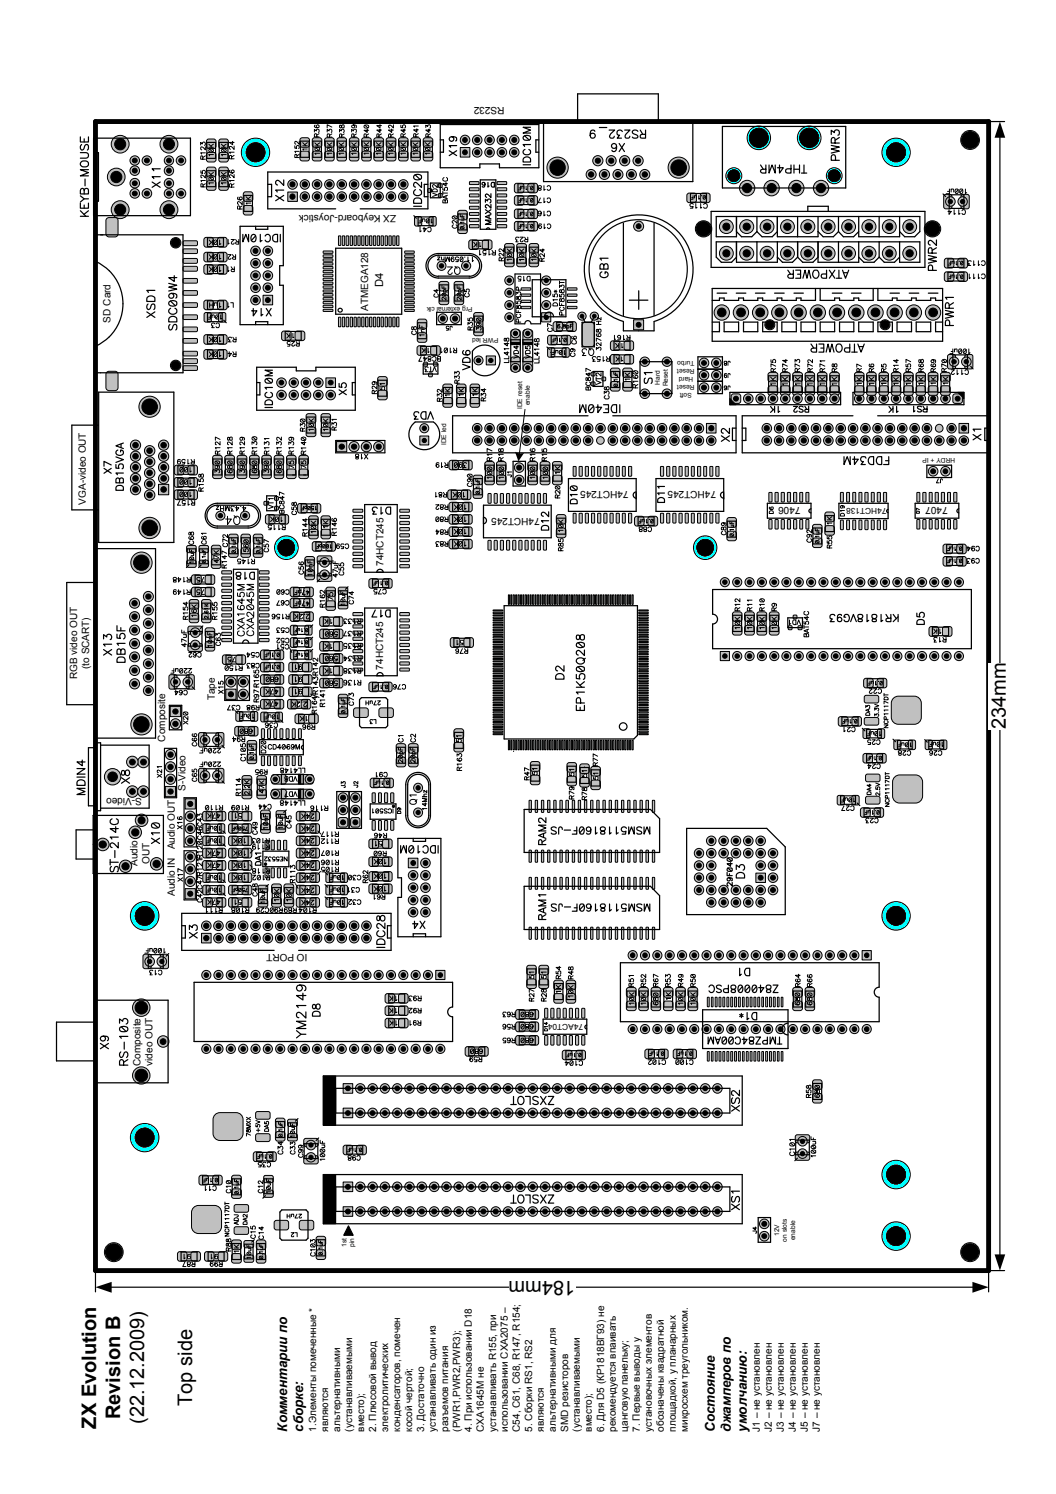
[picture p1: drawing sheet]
<svg xmlns="http://www.w3.org/2000/svg" width="210mm" height="297mm" viewBox="0 0 210 297" stroke-linecap="round" stroke-linejoin="round" font-family="sans-serif">
<defs><g id="words">
<g font-size="4">
<text x="199.9" y="145" transform="rotate(-90 199.9 145)">234mm</text>
<text x="114.3" y="254.8" transform="rotate(-180 114.3 254.8)">184mm</text>
<text x="38.2" y="279.5" transform="rotate(-90 38.2 279.5)">Top side</text>
<text x="19.1" y="284" transform="rotate(-90 19.1 284)">ZX Evolution</text>
<text x="23.9" y="282.2" transform="rotate(-90 23.9 282.2)">Revision B</text>
<text x="28.7" y="283.2" transform="rotate(-90 28.7 283.2)">(22.12.2009)</text>
</g>
<g font-size="2.7">
<text x="57.1" y="284.7" transform="rotate(-90 57.1 284.7)">Комментарии по</text>
<text x="60.2" y="284.7" transform="rotate(-90 60.2 284.7)">сборке:</text>
<text x="142.1" y="284.7" transform="rotate(-90 142.1 284.7)">Состояние</text>
<text x="145.2" y="284.7" transform="rotate(-90 145.2 284.7)">джамперов по</text>
<text x="148.4" y="284.7" transform="rotate(-90 148.4 284.7)">умолчанию:</text>
</g>
<text font-size="2.2" x="76.2" y="57.1" transform="rotate(-90 76.2 57.1)">D4</text>
<g font-size="2">
<text x="100.3" y="21.4" transform="rotate(-180 100.3 21.4)">RS232</text>
<text x="78.7" y="42.7" transform="rotate(-180 78.7 42.7)">ZX Keyboard-Joystick</text>
<text x="22" y="64.1" transform="rotate(-90 22 64.1)">SD Card</text>
<text x="73.2" y="61.8" transform="rotate(-90 73.2 61.8)">ATMEGA128</text>
<text x="17.1" y="100.3" transform="rotate(-90 17.1 100.3)">VGA-video OUT</text>
<text x="124.9" y="97.7" transform="rotate(-180 124.9 97.7)">74HCT245</text>
<text x="142.3" y="97.6" transform="rotate(-180 142.3 97.6)">74HCT245</text>
<text x="159.1" y="100.8" transform="rotate(-180 159.1 100.8)">7406</text>
<text x="188.4" y="100.9" transform="rotate(-180 188.4 100.9)">7407</text>
<text x="107.3" y="102.9" transform="rotate(-180 107.3 102.9)">74HCT245</text>
<text x="76.2" y="112.5" transform="rotate(-90 76.2 112.5)">74HCT245</text>
<text x="15.3" y="135" transform="rotate(-90 15.3 135)">RGB video OUT</text>
<text x="17.7" y="133" transform="rotate(-90 17.7 133)">(to SCART)</text>
<text x="76.2" y="133.1" transform="rotate(-90 76.2 133.1)">74HCT245</text>
<text x="42.7" y="139.2" transform="rotate(-90 42.7 139.2)">Tape</text>
<text x="32.9" y="147.4" transform="rotate(-90 32.9 147.4)">Composite</text>
<text x="28.2" y="158.7" transform="rotate(-180 28.2 158.7)">S-Video</text>
<text x="36.9" y="157.2" transform="rotate(-90 36.9 157.2)">S-Video</text>
<text x="27.4" y="172.2" transform="rotate(-90 27.4 172.2)">Audio</text>
<text x="29.7" y="171.7" transform="rotate(-90 29.7 171.7)">OUT</text>
<text x="34.7" y="168.9" transform="rotate(-90 34.7 168.9)">Audio OUT</text>
<text x="34.7" y="178.1" transform="rotate(-90 34.7 178.1)">Audio IN</text>
<text x="61.1" y="189.8" transform="rotate(-180 61.1 189.8)">IO PORT</text>
<text x="27.9" y="211.9" transform="rotate(-90 27.9 211.9)">Composite</text>
<text x="30.3" y="211.9" transform="rotate(-90 30.3 211.9)">video OUT</text>
<text x="62.8" y="284.7" transform="rotate(-90 62.8 284.7)">1.Элементы помеченные *</text>
<text x="65.2" y="284.7" transform="rotate(-90 65.2 284.7)">являются</text>
<text x="67.6" y="284.7" transform="rotate(-90 67.6 284.7)">альтернативными</text>
<text x="70" y="284.7" transform="rotate(-90 70 284.7)">(устанавливаемыми</text>
<text x="72.4" y="284.7" transform="rotate(-90 72.4 284.7)">вместо);</text>
<text x="74.8" y="284.7" transform="rotate(-90 74.8 284.7)">2. Плюсовой вывод</text>
<text x="77.1" y="284.7" transform="rotate(-90 77.1 284.7)">электролитических</text>
<text x="79.5" y="284.7" transform="rotate(-90 79.5 284.7)">конденсаторов, помечен</text>
<text x="81.9" y="284.7" transform="rotate(-90 81.9 284.7)">косой чертой;</text>
<text x="84.3" y="284.7" transform="rotate(-90 84.3 284.7)">3. Достаточно</text>
<text x="86.7" y="284.7" transform="rotate(-90 86.7 284.7)">устанавливать один из</text>
<text x="89.1" y="284.7" transform="rotate(-90 89.1 284.7)">разъемов питания</text>
<text x="91.4" y="284.7" transform="rotate(-90 91.4 284.7)">(PWR1,PWR2,PWR3);</text>
<text x="93.8" y="284.7" transform="rotate(-90 93.8 284.7)">4. При использовании D18</text>
<text x="96.2" y="284.7" transform="rotate(-90 96.2 284.7)">CXA1645M не</text>
<text x="98.6" y="284.7" transform="rotate(-90 98.6 284.7)">устанавливать R155, при</text>
<text x="101" y="284.7" transform="rotate(-90 101 284.7)">использовании CXA2075 –</text>
<text x="103.3" y="284.7" transform="rotate(-90 103.3 284.7)">C54, C61, C68, R147, R154;</text>
<text x="105.8" y="284.7" transform="rotate(-90 105.8 284.7)">5. Сборки RS1, RS2</text>
<text x="108.1" y="284.7" transform="rotate(-90 108.1 284.7)">являются</text>
<text x="110.5" y="284.7" transform="rotate(-90 110.5 284.7)">альтернативными для</text>
<text x="112.9" y="284.7" transform="rotate(-90 112.9 284.7)">SMD резисторов</text>
<text x="115.3" y="284.7" transform="rotate(-90 115.3 284.7)">(устанавливаемыми</text>
<text x="117.6" y="284.7" transform="rotate(-90 117.6 284.7)">вместо);</text>
<text x="120.1" y="284.7" transform="rotate(-90 120.1 284.7)">6. Для D5 (КР1818ВГ93) не</text>
<text x="122.4" y="284.7" transform="rotate(-90 122.4 284.7)">рекомендуется впаивать</text>
<text x="124.8" y="284.7" transform="rotate(-90 124.8 284.7)">цанговую панельку;</text>
<text x="127.2" y="284.7" transform="rotate(-90 127.2 284.7)">7. Первые выводы у</text>
<text x="129.6" y="284.7" transform="rotate(-90 129.6 284.7)">установочных элементов</text>
<text x="132" y="284.7" transform="rotate(-90 132 284.7)">обозначены квадратной</text>
<text x="134.3" y="284.7" transform="rotate(-90 134.3 284.7)">площадкой, у планарных</text>
<text x="136.7" y="284.7" transform="rotate(-90 136.7 284.7)">микросхем треугольником.</text>
<text x="151" y="284.7" transform="rotate(-90 151 284.7)">J1 – не установлен</text>
<text x="153.4" y="284.7" transform="rotate(-90 153.4 284.7)">J2 – не установлен</text>
<text x="155.8" y="284.7" transform="rotate(-90 155.8 284.7)">J3 – не установлен</text>
<text x="158.2" y="284.7" transform="rotate(-90 158.2 284.7)">J4 – не установлен</text>
<text x="160.6" y="284.7" transform="rotate(-90 160.6 284.7)">J5 – не установлен</text>
<text x="162.9" y="284.7" transform="rotate(-90 162.9 284.7)">J7 – не установлен</text>
</g>
<g font-size="1.7">
<text x="176.2" y="101" transform="rotate(-180 176.2 101)">74HCT138</text>
<text x="115.9" y="203.6" transform="rotate(-180 115.9 203.6)">74ACT04</text>
</g>
<g font-size="1.3">
<text x="93.9" y="61" transform="rotate(-180 93.9 61)">Prg external clk</text>
<text x="99.1" y="67.3" transform="rotate(-180 99.1 67.3)">PWR led</text>
<text x="138.1" y="71.7" transform="rotate(-180 138.1 71.7)">Turbo</text>
<text x="131.2" y="76.5" transform="rotate(-90 131.2 76.5)">Hard</text>
<text x="132.7" y="76.8" transform="rotate(-90 132.7 76.8)">Reset</text>
<text x="137.8" y="75" transform="rotate(-180 137.8 75)">Hard</text>
<text x="138.1" y="76.5" transform="rotate(-180 138.1 76.5)">Reset</text>
<text x="138.1" y="73.4" transform="rotate(-180 138.1 73.4)">Reset</text>
<text x="103.8" y="81.4" transform="rotate(-90 103.8 81.4)">IDE reset</text>
<text x="105.3" y="80.6" transform="rotate(-90 105.3 80.6)">enable</text>
<text x="137.5" y="78.1" transform="rotate(-180 137.5 78.1)">Soft</text>
<text x="88.7" y="88.5" transform="rotate(-90 88.7 88.5)">IDE led</text>
<text x="189.9" y="91" transform="rotate(-180 189.9 91)">HRDY + IP</text>
<text x="154.9" y="245.8" transform="rotate(-90 154.9 245.8)">12V</text>
<text x="68.8" y="247.9" transform="rotate(-90 68.8 247.9)">1st</text>
<text x="70.4" y="247.9" transform="rotate(-90 70.4 247.9)">pin</text>
<text x="156.4" y="246.9" transform="rotate(-90 156.4 246.9)">on slots</text>
<text x="158" y="246.6" transform="rotate(-90 158 246.6)">enable</text>
</g>
</g></defs>
<circle cx="126.9" cy="53.5" r="9.8" fill="none" stroke="#000" stroke-width=".24"/>
<path d="M51 246.8l.4-.3h1l.4 .3v1.2l-.2 .4h-1.4l-.3-.4z" fill-rule="evenodd" fill="#c0c0c0"/>
<path d="M51 246.8l.4-.3h1l.4 .3v1.2l-.2 .4h-1.4l-.3-.4z" fill="none" stroke="#000" stroke-width=".2"/>
<path d="M51.2 249.3l1.2-.1 .4 .3v1.2l-.2 .4h-1.2l-.4-.2-.1-1.2z" fill-rule="evenodd" fill="#c0c0c0"/>
<path d="M51.2 249.3l1.2-.1 .4 .3v1.2l-.2 .4h-1.2l-.4-.2-.1-1.2z" fill="none" stroke="#000" stroke-width=".2"/>
<path d="M51 247.2h1.8v3.2h-1.8z" fill="none" stroke="#000" stroke-width=".24"/>
<path d="M48.7 246.7h1.3l.4 .1v.2v.7l-.2 .3h-1.5a1.16 1.16 0 0 1-.2-1.2z" fill-rule="evenodd" fill="#c0c0c0"/>
<path d="M48.7 246.7h1.3l.4 .1v.2v.7l-.2 .3h-1.5a1.16 1.16 0 0 1-.2-1.2z" fill="none" stroke="#000" stroke-width=".2"/>
<path d="M48.7 249.6l1.3-.1 .2 .1 .2 .3v.7l-.2 .3h-1.5a1.16 1.16 0 0 1-.2-1.2z" fill-rule="evenodd" fill="#c0c0c0"/>
<path d="M48.7 249.6l1.3-.1 .2 .1 .2 .3v.7l-.2 .3h-1.5a1.16 1.16 0 0 1-.2-1.2z" fill="none" stroke="#000" stroke-width=".2"/>
<path d="M48.6 247.4h1.7v2.9h-1.7z" fill="none" stroke="#000" stroke-width=".24"/>
<path d="M43.4 249.1l.4-.2h1.2l.3 .4-.1 1.2-.4 .3-1.2-.1-.2-.4z" fill-rule="evenodd" fill="#c0c0c0"/>
<path d="M43.4 249.1l.4-.2h1.2l.3 .4-.1 1.2-.4 .3-1.2-.1-.2-.4z" fill="none" stroke="#000" stroke-width=".2"/>
<path d="M40.7 249.1l.4-.2h1.2l.3 .4-.1 1.2-.4 .3-1.2-.1-.2-.4z" fill-rule="evenodd" fill="#c0c0c0"/>
<path d="M40.7 249.1l.4-.2h1.2l.3 .4-.1 1.2-.4 .3-1.2-.1-.2-.4z" fill="none" stroke="#000" stroke-width=".2"/>
<path d="M41.4 248.9h3.1v1.8h-3.1z" fill="none" stroke="#000" stroke-width=".24"/>
<path d="M39.8 233.7h1.2l.4 .2a1.59 1.59 0 0 1-.2 1.6h-1.4a1.59 1.59 0 0 1-.2-1.6z" fill-rule="evenodd" fill="#c0c0c0"/>
<path d="M39.8 233.7h1.2l.4 .2a1.59 1.59 0 0 1-.2 1.6h-1.4a1.59 1.59 0 0 1-.2-1.6z" fill="none" stroke="#000" stroke-width=".2"/>
<path d="M42.5 233.7h1.2h.2l.3 .5v.9l-.3 .4h-1.4a1.59 1.59 0 0 1-.2-1.6z" fill-rule="evenodd" fill="#c0c0c0"/>
<path d="M42.5 233.7h1.2h.2l.3 .5v.9l-.3 .4h-1.4a1.59 1.59 0 0 1-.2-1.6z" fill="none" stroke="#000" stroke-width=".2"/>
<path d="M40.3 233.8h3.1v1.7h-3.1z" fill="none" stroke="#000" stroke-width=".24"/>
<path d="M158.3 229.1h2.5l.2 .4-.1 1-.4 .2-2.2-.1-.2-.3v-.8z" fill-rule="evenodd" fill="#c0c0c0"/>
<path d="M158.3 229.1h2.5l.2 .4-.1 1-.4 .2-2.2-.1-.2-.3v-.8z" fill="none" stroke="#000" stroke-width=".2"/>
<circle cx="159.5" cy="229.4" r=".94" fill="#c0c0c0"/>
<g fill="none" stroke="#000" stroke-width=".2">
<circle cx="159.5" cy="229.4" r=".42"/>
<circle cx="159.5" cy="229.4" r=".94"/>
</g>
<circle cx="159.5" cy="229.4" r=".42" fill="#000"/>
<path d="M158.1 225.8l.4-.2 2.3 .1 .2 .3-.1 1-.4 .2h-2.2l-.2-.4z" fill-rule="evenodd" fill="#c0c0c0"/>
<path d="M158.1 225.8l.4-.2 2.3 .1 .2 .3-.1 1-.4 .2h-2.2l-.2-.4z" fill="none" stroke="#000" stroke-width=".2"/>
<circle cx="159.5" cy="226.9" r=".95" fill="#c0c0c0"/>
<g fill="none" stroke="#000" stroke-width=".2">
<circle cx="159.5" cy="226.9" r=".42"/>
<circle cx="159.5" cy="226.9" r=".95"/>
</g>
<circle cx="159.5" cy="226.9" r=".42" fill="#000"/>
<path d="M158.2 226.7h2.7v2.9h-2.7z" fill="none" stroke="#000" stroke-width=".24"/>
<path d="M70.9 227.9l.5-.2 1.2 .1 .2 .4-.1 1.1-.4 .3-1.2-.1-.2-.4z" fill-rule="evenodd" fill="#c0c0c0"/>
<path d="M70.9 227.9l.5-.2 1.2 .1 .2 .4-.1 1.1-.4 .3-1.2-.1-.2-.4z" fill="none" stroke="#000" stroke-width=".2"/>
<path d="M68.4 227.8l1.2-.1 .4 .2 .1 1.2-.2 .4-1.2 .1-.4-.3-.1-1.1z" fill-rule="evenodd" fill="#c0c0c0"/>
<path d="M68.4 227.8l1.2-.1 .4 .2 .1 1.2-.2 .4-1.2 .1-.4-.3-.1-1.1z" fill="none" stroke="#000" stroke-width=".2"/>
<path d="M68.9 227.8h3.2v1.7h-3.2z" fill="none" stroke="#000" stroke-width=".24"/>
<path d="M76.8 202.5h1.1l.5 .2 .1 1.2-.3 .4-1.2 .1-.4-.3-.1-1.2z" fill-rule="evenodd" fill="#c0c0c0"/>
<path d="M76.8 202.5h1.1l.5 .2 .1 1.2-.3 .4-1.2 .1-.4-.3-.1-1.2z" fill="none" stroke="#000" stroke-width=".2"/>
<path d="M79.4 202.5h1.3l.4 .2v1.2l-.2 .4-1.2 .1-.4-.3-.1-1.2z" fill-rule="evenodd" fill="#c0c0c0"/>
<path d="M79.4 202.5h1.3l.4 .2v1.2l-.2 .4-1.2 .1-.4-.3-.1-1.2z" fill="none" stroke="#000" stroke-width=".2"/>
<path d="M77.3 202.5h3.1v1.8h-3.1z" fill="none" stroke="#000" stroke-width=".24"/>
<path d="M157.6 196.6l.5-.3 1.1 .1 .3 .4-.1 1.2-.4 .3-1.2-.1-.2-.4z" fill-rule="evenodd" fill="#c0c0c0"/>
<path d="M157.6 196.6l.5-.3 1.1 .1 .3 .4-.1 1.2-.4 .3-1.2-.1-.2-.4z" fill="none" stroke="#000" stroke-width=".2"/>
<path d="M157.6 199.3a1.59 1.59 0 0 1 1.6-.2l.3 .4v1l-.1 .2-.4 .2h-.9l-.5-.2z" fill-rule="evenodd" fill="#c0c0c0"/>
<path d="M157.6 199.3a1.59 1.59 0 0 1 1.6-.2l.3 .4v1l-.1 .2-.4 .2h-.9l-.5-.2z" fill="none" stroke="#000" stroke-width=".2"/>
<path d="M157.7 197h1.7v3.2h-1.7z" fill="none" stroke="#000" stroke-width=".24"/>
<path d="M160.3 196.4l1.2-.1 .4 .3v1.2l-.2 .4-1.2 .1-.4-.3-.1-1.2z" fill-rule="evenodd" fill="#c0c0c0"/>
<path d="M160.3 196.4l1.2-.1 .4 .3v1.2l-.2 .4-1.2 .1-.4-.3-.1-1.2z" fill="none" stroke="#000" stroke-width=".2"/>
<path d="M160.1 199.3l.4-.3 1.2 .1 .2 .4v1.2l-.4 .2h-1.2l-.3-.4z" fill-rule="evenodd" fill="#c0c0c0"/>
<path d="M160.1 199.3l.4-.3 1.2 .1 .2 .4v1.2l-.4 .2h-1.2l-.3-.4z" fill="none" stroke="#000" stroke-width=".2"/>
<path d="M160.1 197h1.7v3.2h-1.7z" fill="none" stroke="#000" stroke-width=".24"/>
<path d="M137 196.4l1.2-.1 .4 .3 .1 1.2-.3 .4-1.2 .1-.4-.3-.1-1.2z" fill-rule="evenodd" fill="#c0c0c0"/>
<path d="M137 196.4l1.2-.1 .4 .3 .1 1.2-.3 .4-1.2 .1-.4-.3-.1-1.2z" fill="none" stroke="#000" stroke-width=".2"/>
<path d="M136.8 199.3a1.61 1.61 0 0 1 1.6-.2l.3 .4-.1 1.2a1.61 1.61 0 0 1-1.6 .2l-.3-.4z" fill-rule="evenodd" fill="#c0c0c0"/>
<path d="M136.8 199.3a1.61 1.61 0 0 1 1.6-.2l.3 .4-.1 1.2a1.61 1.61 0 0 1-1.6 .2l-.3-.4z" fill="none" stroke="#000" stroke-width=".2"/>
<path d="M136.9 197h1.7v3.2h-1.7z" fill="none" stroke="#000" stroke-width=".24"/>
<path d="M132.1 196.4h1.4a1.59 1.59 0 0 1 .2 1.6l-.4 .3-1.2-.1-.2-.4v-1z" fill-rule="evenodd" fill="#c0c0c0"/>
<path d="M132.1 196.4h1.4a1.59 1.59 0 0 1 .2 1.6l-.4 .3-1.2-.1-.2-.4v-1z" fill="none" stroke="#000" stroke-width=".2"/>
<path d="M131.9 199.3l.4-.3 1.2 .1 .3 .4-.1 1.2-.4 .2h-1.2l-.2-.4z" fill-rule="evenodd" fill="#c0c0c0"/>
<path d="M131.9 199.3l.4-.3 1.2 .1 .3 .4-.1 1.2-.4 .2h-1.2l-.2-.4z" fill="none" stroke="#000" stroke-width=".2"/>
<path d="M132 197h1.7v3.2h-1.7z" fill="none" stroke="#000" stroke-width=".24"/>
<path d="M129.6 196.4h1.5l.2 .4v1l-.2 .4-.2 .1h-1l-.4-.3a1.59 1.59 0 0 1 .1-1.6z" fill-rule="evenodd" fill="#c0c0c0"/>
<path d="M129.6 196.4h1.5l.2 .4v1l-.2 .4-.2 .1h-1l-.4-.3a1.59 1.59 0 0 1 .1-1.6z" fill="none" stroke="#000" stroke-width=".2"/>
<path d="M129.5 199.3l.4-.3 1.2 .1 .2 .4v1.2l-.4 .2h-1.3l-.2-.4z" fill-rule="evenodd" fill="#c0c0c0"/>
<path d="M129.5 199.3l.4-.3 1.2 .1 .2 .4v1.2l-.4 .2h-1.3l-.2-.4z" fill="none" stroke="#000" stroke-width=".2"/>
<path d="M129.5 197h1.7v3.2h-1.7z" fill="none" stroke="#000" stroke-width=".24"/>
<path d="M124.6 196.6l.4-.3 1.2 .1 .3 .4-.1 1.2-.5 .3-1.1-.1-.3-.4z" fill-rule="evenodd" fill="#c0c0c0"/>
<path d="M124.6 196.6l.4-.3 1.2 .1 .3 .4-.1 1.2-.5 .3-1.1-.1-.3-.4z" fill="none" stroke="#000" stroke-width=".2"/>
<path d="M124.6 199.3l.2-.2a1.59 1.59 0 0 1 1.6 .2l.1 1.2-.3 .4h-.3h-.9l-.4-.2z" fill-rule="evenodd" fill="#c0c0c0"/>
<path d="M124.6 199.3l.2-.2a1.59 1.59 0 0 1 1.6 .2l.1 1.2-.3 .4h-.3h-.9l-.4-.2z" fill="none" stroke="#000" stroke-width=".2"/>
<path d="M124.6 197h1.7v3.2h-1.7z" fill="none" stroke="#000" stroke-width=".24"/>
<path d="M112.6 195.1l.4-.2h1.2l.2 .4v1.3l-.4 .2-1.2-.1-.3-.4z" fill-rule="evenodd" fill="#c0c0c0"/>
<path d="M112.6 195.1l.4-.2h1.2l.2 .4v1.3l-.4 .2-1.2-.1-.3-.4z" fill="none" stroke="#000" stroke-width=".2"/>
<path d="M112.6 197.8l.4-.3 1.2 .1 .2 .4v1.2l-.4 .3-1.2-.1-.3-.4z" fill-rule="evenodd" fill="#c0c0c0"/>
<path d="M112.6 197.8l.4-.3 1.2 .1 .2 .4v1.2l-.4 .3-1.2-.1-.3-.4z" fill="none" stroke="#000" stroke-width=".2"/>
<path d="M112.7 195.6h1.6v3.1h-1.6z" fill="none" stroke="#000" stroke-width=".24"/>
<path d="M76.6 197.8l.4-.3 1.2 .1 .3 .4-.1 1.2-.5 .3-1.1-.1-.3-.4z" fill-rule="evenodd" fill="#c0c0c0"/>
<path d="M76.6 197.8l.4-.3 1.2 .1 .3 .4-.1 1.2-.5 .3-1.1-.1-.3-.4z" fill="none" stroke="#000" stroke-width=".2"/>
<path d="M79.3 197.8l.4-.3 1.2 .1 .2 .4v1.2l-.4 .3-1.3-.1-.2-.4z" fill-rule="evenodd" fill="#c0c0c0"/>
<path d="M79.3 197.8l.4-.3 1.2 .1 .2 .4v1.2l-.4 .3-1.3-.1-.2-.4z" fill="none" stroke="#000" stroke-width=".2"/>
<path d="M77.3 197.6h3.1v1.8h-3.1z" fill="none" stroke="#000" stroke-width=".24"/>
<path d="M43.4 176.1l.9-.1 .3 .2v1.6a1.29 1.29 0 0 1-1.2 .1l-.2-.3v-1.2z" fill-rule="evenodd" fill="#c0c0c0"/>
<path d="M43.4 176.1l.9-.1 .3 .2v1.6a1.29 1.29 0 0 1-1.2 .1l-.2-.3v-1.2z" fill="none" stroke="#000" stroke-width=".2"/>
<path d="M40.4 176.2l.3-.2h.7l.3 .2 .1 1.4-.2 .3a1.29 1.29 0 0 1-1.2-.1z" fill-rule="evenodd" fill="#c0c0c0"/>
<path d="M40.4 176.2l.3-.2h.7l.3 .2 .1 1.4-.2 .3a1.29 1.29 0 0 1-1.2-.1z" fill="none" stroke="#000" stroke-width=".2"/>
<path d="M41 176.1h3v1.7h-3z" fill="none" stroke="#000" stroke-width=".24"/>
<path d="M43.4 173.6l.9-.1 .3 .2v1.6a1.29 1.29 0 0 1-1.2 .1l-.2-.3v-1.2z" fill-rule="evenodd" fill="#c0c0c0"/>
<path d="M43.4 173.6l.9-.1 .3 .2v1.6a1.29 1.29 0 0 1-1.2 .1l-.2-.3v-1.2z" fill="none" stroke="#000" stroke-width=".2"/>
<path d="M40.5 173.6l.9-.1 .3 .2 .1 1.4-.2 .3a1.29 1.29 0 0 1-1.2-.1l-.1-1.4z" fill-rule="evenodd" fill="#c0c0c0"/>
<path d="M40.5 173.6l.9-.1 .3 .2 .1 1.4-.2 .3a1.29 1.29 0 0 1-1.2-.1l-.1-1.4z" fill="none" stroke="#000" stroke-width=".2"/>
<path d="M41 173.6h3v1.8h-3z" fill="none" stroke="#000" stroke-width=".24"/>
<path d="M43.4 166.3l.9-.1 .3 .2 .1 1.4-.2 .3h-.9l-.3-.1-.1-1.4z" fill-rule="evenodd" fill="#c0c0c0"/>
<path d="M43.4 166.3l.9-.1 .3 .2 .1 1.4-.2 .3h-.9l-.3-.1-.1-1.4z" fill="none" stroke="#000" stroke-width=".2"/>
<path d="M40.4 166.4l.3-.2h.7l.3 .2 .1 1.4-.2 .3h-.9l-.3-.1z" fill-rule="evenodd" fill="#c0c0c0"/>
<path d="M40.4 166.4l.3-.2h.7l.3 .2 .1 1.4-.2 .3h-.9l-.3-.1z" fill="none" stroke="#000" stroke-width=".2"/>
<path d="M41 166.3h3v1.7h-3z" fill="none" stroke="#000" stroke-width=".24"/>
<path d="M40.5 168.7l1.2-.1 .5 .3v1.2l-.2 .4-1.2 .1-.5-.3v-1.2z" fill-rule="evenodd" fill="#c0c0c0"/>
<path d="M40.5 168.7l1.2-.1 .5 .3v1.2l-.2 .4-1.2 .1-.5-.3v-1.2z" fill="none" stroke="#000" stroke-width=".2"/>
<path d="M43.2 168.7h1.5a1.61 1.61 0 0 1 .1 1.6l-.4 .3-1.2-.1a1.61 1.61 0 0 1-.2-1.6z" fill-rule="evenodd" fill="#c0c0c0"/>
<path d="M43.2 168.7h1.5a1.61 1.61 0 0 1 .1 1.6l-.4 .3-1.2-.1a1.61 1.61 0 0 1-.2-1.6z" fill="none" stroke="#000" stroke-width=".2"/>
<path d="M41 168.8h3.2v1.7h-3.2z" fill="none" stroke="#000" stroke-width=".24"/>
<path d="M43 161.5l.4-.2 1.3 .1 .2 .4-.1 1.2-.4 .2h-1.2l-.2-.4z" fill-rule="evenodd" fill="#c0c0c0"/>
<path d="M43 161.5l.4-.2 1.3 .1 .2 .4-.1 1.2-.4 .2h-1.2l-.2-.4z" fill="none" stroke="#000" stroke-width=".2"/>
<path d="M40.3 161.5a1.61 1.61 0 0 1 1.7-.1l.2 .4v1.2a1.61 1.61 0 0 1-1.7 .2l-.2-.4z" fill-rule="evenodd" fill="#c0c0c0"/>
<path d="M40.3 161.5a1.61 1.61 0 0 1 1.7-.1l.2 .4v1.2a1.61 1.61 0 0 1-1.7 .2l-.2-.4z" fill="none" stroke="#000" stroke-width=".2"/>
<path d="M41 161.4h3.2v1.7h-3.2z" fill="none" stroke="#000" stroke-width=".24"/>
<path d="M115.3 154.8l.4-.2h1.2l.2 .5v1.2l-.5 .2-1.1-.1-.3-.4z" fill-rule="evenodd" fill="#c0c0c0"/>
<path d="M115.3 154.8l.4-.2h1.2l.2 .5v1.2l-.5 .2-1.1-.1-.3-.4z" fill="none" stroke="#000" stroke-width=".2"/>
<path d="M115.5 151.9h1.1l.5 .2v1.2l-.2 .4-1.2 .1-.4-.3-.1-1.1z" fill-rule="evenodd" fill="#c0c0c0"/>
<path d="M115.5 151.9h1.1l.5 .2v1.2l-.2 .4-1.2 .1-.4-.3-.1-1.1z" fill="none" stroke="#000" stroke-width=".2"/>
<path d="M115.3 152.6h1.8v3.2h-1.8z" fill="none" stroke="#000" stroke-width=".24"/>
<path d="M112.8 154.6l.4-.3 1.2 .1 .2 .4-.1 1.2-.4 .2h-1.2l-.2-.5z" fill-rule="evenodd" fill="#c0c0c0"/>
<path d="M112.8 154.6l.4-.3 1.2 .1 .2 .4-.1 1.2-.4 .2h-1.2l-.2-.5z" fill="none" stroke="#000" stroke-width=".2"/>
<path d="M112.8 151.9l.4-.3 1.2 .1 .2 .4-.1 1.2-.4 .2h-1.2l-.2-.4z" fill-rule="evenodd" fill="#c0c0c0"/>
<path d="M112.8 151.9l.4-.3 1.2 .1 .2 .4-.1 1.2-.4 .2h-1.2l-.2-.4z" fill="none" stroke="#000" stroke-width=".2"/>
<path d="M112.8 152.3h1.7v3.2h-1.7z" fill="none" stroke="#000" stroke-width=".24"/>
<path d="M105.6 154.2l1.2-.1 .5 .3v1.2l-.2 .4h-1.2l-.4-.2-.1-1.2z" fill-rule="evenodd" fill="#c0c0c0"/>
<path d="M105.6 154.2l1.2-.1 .5 .3v1.2l-.2 .4h-1.2l-.4-.2-.1-1.2z" fill="none" stroke="#000" stroke-width=".2"/>
<path d="M105.6 151.5h1.5l.2 .4v.9l-.2 .5h-1.5a1.61 1.61 0 0 1-.1-1.6z" fill-rule="evenodd" fill="#c0c0c0"/>
<path d="M105.6 151.5h1.5l.2 .4v.9l-.2 .5h-1.5a1.61 1.61 0 0 1-.1-1.6z" fill="none" stroke="#000" stroke-width=".2"/>
<path d="M105.5 152.1h1.7v3.2h-1.7z" fill="none" stroke="#000" stroke-width=".24"/>
<path d="M43.1 152.8h1l.4 .2v2.2l-.2 .4h-1l-.4-.2v-2.3z" fill-rule="evenodd" fill="#c0c0c0"/>
<path d="M43.1 152.8h1l.4 .2v2.2l-.2 .4h-1l-.4-.2v-2.3z" fill="none" stroke="#000" stroke-width=".2"/>
<circle cx="43.2" cy="154.2" r=".95" fill="#c0c0c0"/>
<g fill="none" stroke="#000" stroke-width=".2">
<circle cx="43.2" cy="154.2" r=".42"/>
<circle cx="43.2" cy="154.2" r=".95"/>
</g>
<circle cx="43.2" cy="154.2" r=".42" fill="#000"/>
<path d="M39.7 152.8a1.38 1.38 0 0 1 1.3 .2v2.4l-.3 .2h-.9l-.3-.2v-.2v-2.1z" fill-rule="evenodd" fill="#c0c0c0"/>
<path d="M39.7 152.8a1.38 1.38 0 0 1 1.3 .2v2.4l-.3 .2h-.9l-.3-.2v-.2v-2.1z" fill="none" stroke="#000" stroke-width=".2"/>
<circle cx="40.8" cy="154.2" r=".95" fill="#c0c0c0"/>
<g fill="none" stroke="#000" stroke-width=".2">
<circle cx="40.7" cy="154.2" r=".42"/>
<circle cx="40.8" cy="154.2" r=".95"/>
</g>
<circle cx="40.7" cy="154.2" r=".42" fill="#000"/>
<path d="M40.5 152.8h2.9v2.7h-2.9z" fill="none" stroke="#000" stroke-width=".24"/>
<path d="M171.7 144.9h.9l.3 .2 .1 1.4-.2 .3h-.9l-.3-.1-.1-1.4z" fill-rule="evenodd" fill="#c0c0c0"/>
<path d="M171.7 144.9h.9l.3 .2 .1 1.4-.2 .3h-.9l-.3-.1-.1-1.4z" fill="none" stroke="#000" stroke-width=".2"/>
<path d="M174.6 144.9h.9l.3 .2 .1 1.4-.2 .3h-.9l-.3-.1-.1-1.4z" fill-rule="evenodd" fill="#c0c0c0"/>
<path d="M174.6 144.9h.9l.3 .2 .1 1.4-.2 .3h-.9l-.3-.1-.1-1.4z" fill="none" stroke="#000" stroke-width=".2"/>
<path d="M172.3 145h2.9v1.7h-2.9z" fill="none" stroke="#000" stroke-width=".24"/>
<path d="M49.4 144.7a1.61 1.61 0 0 1 1.6-.2l.3 .4-.1 1.2a1.61 1.61 0 0 1-1.6 .2l-.3-.4z" fill-rule="evenodd" fill="#c0c0c0"/>
<path d="M49.4 144.7a1.61 1.61 0 0 1 1.6-.2l.3 .4-.1 1.2a1.61 1.61 0 0 1-1.6 .2l-.3-.4z" fill="none" stroke="#000" stroke-width=".2"/>
<path d="M46.9 144.5l1.2-.1 .4 .3 .1 1.2-.3 .4h-1.2l-.4-.2v-1.2z" fill-rule="evenodd" fill="#c0c0c0"/>
<path d="M46.9 144.5l1.2-.1 .4 .3 .1 1.2-.3 .4h-1.2l-.4-.2v-1.2z" fill="none" stroke="#000" stroke-width=".2"/>
<path d="M47.4 144.5h3.2v1.7h-3.2z" fill="none" stroke="#000" stroke-width=".24"/>
<path d="M43.1 145.7h1l.4 .1v2.3l-.2 .4h-1l-.4-.2v-2.3z" fill-rule="evenodd" fill="#c0c0c0"/>
<path d="M43.1 145.7h1l.4 .1v2.3l-.2 .4h-1l-.4-.2v-2.3z" fill="none" stroke="#000" stroke-width=".2"/>
<circle cx="43.2" cy="147.1" r=".95" fill="#c0c0c0"/>
<g fill="none" stroke="#000" stroke-width=".2">
<circle cx="43.2" cy="147.1" r=".43"/>
<circle cx="43.2" cy="147.1" r=".95"/>
</g>
<circle cx="43.2" cy="147.1" r=".43" fill="#000"/>
<path d="M39.7 145.7a1.38 1.38 0 0 1 1.3 .1v2.5l-.3 .2h-.9l-.3-.2v-.2v-2.1z" fill-rule="evenodd" fill="#c0c0c0"/>
<path d="M39.7 145.7a1.38 1.38 0 0 1 1.3 .1v2.5l-.3 .2h-.9l-.3-.2v-.2v-2.1z" fill="none" stroke="#000" stroke-width=".2"/>
<circle cx="40.8" cy="147.1" r=".95" fill="#c0c0c0"/>
<g fill="none" stroke="#000" stroke-width=".2">
<circle cx="40.7" cy="147.1" r=".43"/>
<circle cx="40.8" cy="147.1" r=".95"/>
</g>
<circle cx="40.7" cy="147.1" r=".43" fill="#000"/>
<path d="M40.5 145.7h2.9v2.7h-2.9z" fill="none" stroke="#000" stroke-width=".24"/>
<path d="M153 121.9a1.59 1.59 0 0 1 1.6-.2l.3 .4v1l-.1 .2-.5 .3h-.9l-.4-.3z" fill-rule="evenodd" fill="#c0c0c0"/>
<path d="M153 121.9a1.59 1.59 0 0 1 1.6-.2l.3 .4v1l-.1 .2-.5 .3h-.9l-.4-.3z" fill="none" stroke="#000" stroke-width=".2"/>
<path d="M153.2 124.4l1.1-.1 .5 .3 .1 1.2-.3 .4-1.2 .1-.4-.3-.1-1.2z" fill-rule="evenodd" fill="#c0c0c0"/>
<path d="M153.2 124.4l1.1-.1 .5 .3 .1 1.2-.3 .4-1.2 .1-.4-.3-.1-1.2z" fill="none" stroke="#000" stroke-width=".2"/>
<path d="M153 122.3h1.7v3.2h-1.7z" fill="none" stroke="#000" stroke-width=".24"/>
<path d="M150.5 121.9a1.61 1.61 0 0 1 1.7-.2l.2 .4-.1 1.2a1.61 1.61 0 0 1-1.6 .2l-.2-.4z" fill-rule="evenodd" fill="#c0c0c0"/>
<path d="M150.5 121.9a1.61 1.61 0 0 1 1.7-.2l.2 .4-.1 1.2a1.61 1.61 0 0 1-1.6 .2l-.2-.4z" fill="none" stroke="#000" stroke-width=".2"/>
<path d="M150.7 124.4l1.2-.1 .4 .3 .1 1.2-.2 .4-1.2 .1-.5-.3v-1.2z" fill-rule="evenodd" fill="#c0c0c0"/>
<path d="M150.7 124.4l1.2-.1 .4 .3 .1 1.2-.2 .4-1.2 .1-.5-.3v-1.2z" fill="none" stroke="#000" stroke-width=".2"/>
<path d="M150.6 122.3h1.7v3.2h-1.7z" fill="none" stroke="#000" stroke-width=".24"/>
<path d="M145.8 124.4l1.2-.1 .4 .3 .1 1.2-.2 .4-1.2 .1-.4-.3-.1-1.2z" fill-rule="evenodd" fill="#c0c0c0"/>
<path d="M145.8 124.4l1.2-.1 .4 .3 .1 1.2-.2 .4-1.2 .1-.4-.3-.1-1.2z" fill="none" stroke="#000" stroke-width=".2"/>
<path d="M145.7 121.9l.4-.2h1.2l.2 .4-.1 1.2-.4 .3-1.2-.1-.2-.4z" fill-rule="evenodd" fill="#c0c0c0"/>
<path d="M145.7 121.9l.4-.2h1.2l.2 .4-.1 1.2-.4 .3-1.2-.1-.2-.4z" fill="none" stroke="#000" stroke-width=".2"/>
<path d="M145.7 122.3h1.7v3.2h-1.7z" fill="none" stroke="#000" stroke-width=".24"/>
<path d="M187.7 110.7l1.2-.1 .4 .3 .1 1.1-.3 .5-1.2 .1-.4-.3v-1.2z" fill-rule="evenodd" fill="#c0c0c0"/>
<path d="M187.7 110.7l1.2-.1 .4 .3 .1 1.1-.3 .5-1.2 .1-.4-.3v-1.2z" fill="none" stroke="#000" stroke-width=".2"/>
<path d="M190.4 110.7l1.2-.1 .4 .3 .1 1.1-.3 .5-1.2 .1-.4-.3v-1.2z" fill-rule="evenodd" fill="#c0c0c0"/>
<path d="M190.4 110.7l1.2-.1 .4 .3 .1 1.1-.3 .5-1.2 .1-.4-.3v-1.2z" fill="none" stroke="#000" stroke-width=".2"/>
<path d="M188.2 110.7h3.1v1.7h-3.1z" fill="none" stroke="#000" stroke-width=".24"/>
<path d="M190.4 108.3l1.2-.1 .4 .2 .1 1.2-.3 .4-1.2 .1-.4-.2v-1.2z" fill-rule="evenodd" fill="#c0c0c0"/>
<path d="M190.4 108.3l1.2-.1 .4 .2 .1 1.2-.3 .4-1.2 .1-.4-.2v-1.2z" fill="none" stroke="#000" stroke-width=".2"/>
<path d="M187.5 108.4l.4-.2 1.2 .1 .3 .4-.1 1.2-.4 .2-1.2-.1-.2-.4z" fill-rule="evenodd" fill="#c0c0c0"/>
<path d="M187.5 108.4l.4-.2 1.2 .1 .3 .4-.1 1.2-.4 .2-1.2-.1-.2-.4z" fill="none" stroke="#000" stroke-width=".2"/>
<path d="M188.2 108.3h3.1v1.7h-3.1z" fill="none" stroke="#000" stroke-width=".24"/>
<path d="M64.8 107.9l.4-.2h1.3l.2 .4-.1 1.3-.4 .2-1.2-.1-.2-.4z" fill-rule="evenodd" fill="#c0c0c0"/>
<path d="M64.8 107.9l.4-.2h1.3l.2 .4-.1 1.3-.4 .2-1.2-.1-.2-.4z" fill="none" stroke="#000" stroke-width=".2"/>
<path d="M62.3 107.7h1.2l.4 .2 .1 1.2-.3 .4-1.2 .1-.4-.2v-1.3z" fill-rule="evenodd" fill="#c0c0c0"/>
<path d="M62.3 107.7h1.2l.4 .2 .1 1.2-.3 .4-1.2 .1-.4-.2v-1.3z" fill="none" stroke="#000" stroke-width=".2"/>
<path d="M62.8 107.8h3.2v1.7h-3.2z" fill="none" stroke="#000" stroke-width=".24"/>
<path d="M39.6 111.5l.3-.1h1.4l.2 .3-.1 .9-.3 .2h-1.4l-.1-.4z" fill-rule="evenodd" fill="#c0c0c0"/>
<path d="M39.6 111.5l.3-.1h1.4l.2 .3-.1 .9-.3 .2h-1.4l-.1-.4z" fill="none" stroke="#000" stroke-width=".2"/>
<path d="M39.7 108.5h1.6l.2 .3-.1 .9-.3 .2-1.4-.1-.1-.3v-.7z" fill-rule="evenodd" fill="#c0c0c0"/>
<path d="M39.7 108.5h1.6l.2 .3-.1 .9-.3 .2-1.4-.1-.1-.3v-.7z" fill="none" stroke="#000" stroke-width=".2"/>
<path d="M39.7 109.1h1.7v3h-1.7z" fill="none" stroke="#000" stroke-width=".24"/>
<path d="M42.2 108.5l1.2-.1 .3 .1 .2 .4v.9l-.2 .5h-1.5a1.59 1.59 0 0 1-.1-1.6z" fill-rule="evenodd" fill="#c0c0c0"/>
<path d="M42.2 108.5l1.2-.1 .3 .1 .2 .4v.9l-.2 .5h-1.5a1.59 1.59 0 0 1-.1-1.6z" fill="none" stroke="#000" stroke-width=".2"/>
<path d="M42.2 111.2l1.2-.1 .4 .2 .1 1.3-.2 .4h-1.2l-.4-.2-.1-1.2z" fill-rule="evenodd" fill="#c0c0c0"/>
<path d="M42.2 111.2l1.2-.1 .4 .2 .1 1.3-.2 .4h-1.2l-.4-.2-.1-1.2z" fill="none" stroke="#000" stroke-width=".2"/>
<path d="M42.1 109.1h1.7v3.2h-1.7z" fill="none" stroke="#000" stroke-width=".24"/>
<circle cx="103.2" cy="95.4" r=".95" fill="#c0c0c0"/>
<g fill="none" stroke="#000" stroke-width=".2">
<circle cx="103.2" cy="95.4" r=".49"/>
<circle cx="103.2" cy="95.4" r=".95"/>
</g>
<circle cx="103.2" cy="95.4" r=".49" fill="#000"/>
<circle cx="103.2" cy="93" r=".95" fill="#c0c0c0"/>
<g fill="none" stroke="#000" stroke-width=".2">
<path d="M100.9 94.4l.7 .1 .1 .2-.3 .1M101.7 93.8h-.8l.2 .3"/>
<circle cx="103.2" cy="93" r=".49"/>
<circle cx="103.2" cy="93" r=".95"/>
</g>
<circle cx="103.2" cy="93" r=".49" fill="#000"/>
<path d="M102 91.7h2.4v4.9h-2.4z" fill="none" stroke="#000" stroke-width=".25"/>
<path d="M124.1 70.7l.4-.2h1.2l.2 .4v1.2l-.4 .3-1.2-.1-.3-.4z" fill-rule="evenodd" fill="#c0c0c0"/>
<path d="M124.1 70.7l.4-.2h1.2l.2 .4v1.2l-.4 .3-1.2-.1-.3-.4z" fill="none" stroke="#000" stroke-width=".2"/>
<path d="M121.4 70.7l.4-.2h1.2l.2 .4v1.2l-.4 .3-1.2-.1-.3-.4z" fill-rule="evenodd" fill="#c0c0c0"/>
<path d="M121.4 70.7l.4-.2h1.2l.2 .4v1.2l-.4 .3-1.2-.1-.3-.4z" fill="none" stroke="#000" stroke-width=".2"/>
<path d="M122.1 70.6h3.1v1.7h-3.1z" fill="none" stroke="#000" stroke-width=".24"/>
<path d="M85.2 74.2h.7v.7h-.7z" fill-rule="evenodd" fill="#c0c0c0"/>
<path d="M85.2 74.2h.7v.7h-.7z" fill="none" stroke="#000" stroke-width=".2"/>
<path d="M84.3 72.1h.6v.6h-.6z" fill-rule="evenodd" fill="#c0c0c0"/>
<path d="M84.3 72.1h.6v.6h-.6z" fill="none" stroke="#000" stroke-width=".2"/>
<path d="M86.2 72.1h.7v.6h-.7z" fill-rule="evenodd" fill="#c0c0c0"/>
<path d="M86.2 72.1h.7v.6h-.7z" fill="none" stroke="#000" stroke-width=".2"/>
<path d="M84.1 72.4h2.9v2h-2.9z" fill="none" stroke="#000" stroke-width=".25"/>
<path d="M83 66.4l.4-.2h1.2l.2 .4v1.2l-.4 .3-1.2-.1-.3-.4z" fill-rule="evenodd" fill="#c0c0c0"/>
<path d="M83 66.4l.4-.2h1.2l.2 .4v1.2l-.4 .3-1.2-.1-.3-.4z" fill="none" stroke="#000" stroke-width=".2"/>
<path d="M83.2 63.5h1.4a1.61 1.61 0 0 1 .2 1.7l-.4 .2-1.2-.1a1.61 1.61 0 0 1-.2-1.6z" fill-rule="evenodd" fill="#c0c0c0"/>
<path d="M83.2 63.5h1.4a1.61 1.61 0 0 1 .2 1.7l-.4 .2-1.2-.1a1.61 1.61 0 0 1-.2-1.6z" fill="none" stroke="#000" stroke-width=".2"/>
<path d="M83 64.2h1.8v3.1h-1.8z" fill="none" stroke="#000" stroke-width=".24"/>
<path d="M43.5 66.6l1.2-.1 .4 .3v1.2l-.2 .4h-1.2l-.4-.2-.1-1.2z" fill-rule="evenodd" fill="#c0c0c0"/>
<path d="M43.5 66.6l1.2-.1 .4 .3v1.2l-.2 .4h-1.2l-.4-.2-.1-1.2z" fill="none" stroke="#000" stroke-width=".2"/>
<path d="M40.8 66.6l1.2-.1 .4 .3v1.2l-.2 .4h-1.2l-.4-.2-.1-1.2z" fill-rule="evenodd" fill="#c0c0c0"/>
<path d="M40.8 66.6l1.2-.1 .4 .3v1.2l-.2 .4h-1.2l-.4-.2-.1-1.2z" fill="none" stroke="#000" stroke-width=".2"/>
<path d="M41.2 66.6h3.2v1.8h-3.2z" fill="none" stroke="#000" stroke-width=".24"/>
<path d="M90.5 58.7h1.4a1.61 1.61 0 0 1 .2 1.6l-.4 .3-1.2-.1a1.61 1.61 0 0 1-.2-1.6z" fill-rule="evenodd" fill="#c0c0c0"/>
<path d="M90.5 58.7h1.4a1.61 1.61 0 0 1 .2 1.6l-.4 .3-1.2-.1a1.61 1.61 0 0 1-.2-1.6z" fill="none" stroke="#000" stroke-width=".2"/>
<path d="M90.3 56.2l.4-.2h1.2l.3 .4-.1 1.2-.4 .3-1.2-.1-.2-.4z" fill-rule="evenodd" fill="#c0c0c0"/>
<path d="M90.3 56.2l.4-.2h1.2l.3 .4-.1 1.2-.4 .3-1.2-.1-.2-.4z" fill="none" stroke="#000" stroke-width=".2"/>
<path d="M90.4 56.6h1.7v3.3h-1.7z" fill="none" stroke="#000" stroke-width=".24"/>
<path d="M87.3 58.9l.5-.3 1.2 .1 .2 .4-.1 1.2-.4 .3-1.2-.1-.2-.4z" fill-rule="evenodd" fill="#c0c0c0"/>
<path d="M87.3 58.9l.5-.3 1.2 .1 .2 .4-.1 1.2-.4 .3-1.2-.1-.2-.4z" fill="none" stroke="#000" stroke-width=".2"/>
<path d="M87.3 56.2l.2-.2a1.59 1.59 0 0 1 1.6 .2v1.4l-.4 .3h-.9l-.5-.3z" fill-rule="evenodd" fill="#c0c0c0"/>
<path d="M87.3 56.2l.2-.2a1.59 1.59 0 0 1 1.6 .2v1.4l-.4 .3h-.9l-.5-.3z" fill="none" stroke="#000" stroke-width=".2"/>
<path d="M87.4 56.6h1.7v3.3h-1.7z" fill="none" stroke="#000" stroke-width=".24"/>
<path d="M43.3 59.9l.4-.2h1.2l.2 .4v1.3l-.4 .2-1.2-.1-.3-.4z" fill-rule="evenodd" fill="#c0c0c0"/>
<path d="M43.3 59.9l.4-.2h1.2l.2 .4v1.3l-.4 .2-1.2-.1-.3-.4z" fill="none" stroke="#000" stroke-width=".2"/>
<path d="M40.8 59.7h1.2l.4 .2v1.2l-.2 .4-1.2 .1-.4-.2-.1-1.3z" fill-rule="evenodd" fill="#c0c0c0"/>
<path d="M40.8 59.7h1.2l.4 .2v1.2l-.2 .4-1.2 .1-.4-.2-.1-1.3z" fill="none" stroke="#000" stroke-width=".2"/>
<path d="M41.2 59.8h3.2v1.7h-3.2z" fill="none" stroke="#000" stroke-width=".24"/>
<path d="M187.9 51.4l1.2-.1 .4 .3 .1 1.2-.2 .4-1.2 .1-.4-.3-.1-1.1z" fill-rule="evenodd" fill="#c0c0c0"/>
<path d="M187.9 51.4l1.2-.1 .4 .3 .1 1.2-.2 .4-1.2 .1-.4-.3-.1-1.1z" fill="none" stroke="#000" stroke-width=".2"/>
<path d="M190.6 51.4l1.2-.1 .5 .3v1.2l-.2 .4-1.2 .1-.5-.3v-1.1z" fill-rule="evenodd" fill="#c0c0c0"/>
<path d="M190.6 51.4l1.2-.1 .5 .3v1.2l-.2 .4-1.2 .1-.5-.3v-1.1z" fill="none" stroke="#000" stroke-width=".2"/>
<path d="M188.4 51.5h3.2v1.7h-3.2z" fill="none" stroke="#000" stroke-width=".24"/>
<path d="M105.2 48.7l.5-.3 1.1 .1 .3 .4-.1 1.2-.4 .2h-1.2l-.2-.4z" fill-rule="evenodd" fill="#c0c0c0"/>
<path d="M105.2 48.7l.5-.3 1.1 .1 .3 .4-.1 1.2-.4 .2h-1.2l-.2-.4z" fill="none" stroke="#000" stroke-width=".2"/>
<path d="M105.2 51.4l.5-.3 1.1 .1 .3 .4-.1 1.2-.4 .2h-1.2l-.2-.4z" fill-rule="evenodd" fill="#c0c0c0"/>
<path d="M105.2 51.4l.5-.3 1.1 .1 .3 .4-.1 1.2-.4 .2h-1.2l-.2-.4zM107.7 51.9v-.5l-.3-.1-.1 .2v.4h.9M107.9 49.5v.7l-.6-.5h.9M108.2 50.4v.6l-.4-.4-.4-.1-.1 .3 .2 .2M108.2 51.3l-.5 .3" fill="none" stroke="#000" stroke-width=".2"/>
<path d="M105.3 49.1h1.7v3.2h-1.7z" fill="none" stroke="#000" stroke-width=".24"/>
<path d="M100.5 48.5l1.2-.1 .4 .3 .1 1.2-.2 .4h-1.2l-.4-.2-.1-1.2z" fill-rule="evenodd" fill="#c0c0c0"/>
<path d="M100.5 48.5l1.2-.1 .4 .3 .1 1.2-.2 .4h-1.2l-.4-.2-.1-1.2z" fill="none" stroke="#000" stroke-width=".2"/>
<path d="M100.5 51.2l1.2-.1 .4 .3 .1 1.2-.2 .4h-1.2l-.4-.2-.1-1.2z" fill-rule="evenodd" fill="#c0c0c0"/>
<path d="M100.5 51.2l1.2-.1 .4 .3 .1 1.2-.2 .4h-1.2l-.4-.2-.1-1.2z" fill="none" stroke="#000" stroke-width=".2"/>
<path d="M100.4 49.1h1.7v3.2h-1.7z" fill="none" stroke="#000" stroke-width=".24"/>
<path d="M43.3 52.8l.4-.2 1.2 .1 .2 .4v1.2l-.4 .2h-1.2l-.3-.5z" fill-rule="evenodd" fill="#c0c0c0"/>
<path d="M43.3 52.8l.4-.2 1.2 .1 .2 .4v1.2l-.4 .2h-1.2l-.3-.5z" fill="none" stroke="#000" stroke-width=".2"/>
<path d="M40.8 52.7l1.2-.1 .4 .2v1.2l-.2 .5h-1.2l-.4-.2-.1-1.2z" fill-rule="evenodd" fill="#c0c0c0"/>
<path d="M40.8 52.7l1.2-.1 .4 .2v1.2l-.2 .5h-1.2l-.4-.2-.1-1.2z" fill="none" stroke="#000" stroke-width=".2"/>
<path d="M41.2 52.7h3.2v1.7h-3.2z" fill="none" stroke="#000" stroke-width=".24"/>
<path d="M43.3 50.4l.4-.2h1.2l.2 .4v1.2l-.4 .3-1.2-.1-.3-.4z" fill-rule="evenodd" fill="#c0c0c0"/>
<path d="M43.3 50.4l.4-.2h1.2l.2 .4v1.2l-.4 .3-1.2-.1-.3-.4z" fill="none" stroke="#000" stroke-width=".2"/>
<path d="M40.6 50.4l.4-.2h1.2l.2 .4v1.2l-.4 .3-1.2-.1-.3-.4z" fill-rule="evenodd" fill="#c0c0c0"/>
<path d="M40.6 50.4l.4-.2h1.2l.2 .4v1.2l-.4 .3-1.2-.1-.3-.4z" fill="none" stroke="#000" stroke-width=".2"/>
<path d="M41.2 50.2h3.2v1.7h-3.2z" fill="none" stroke="#000" stroke-width=".24"/>
<path d="M91.2 44.6l1.2-.1 .4 .2 .1 1.2-.2 .5h-1.3l-.4-.2v-1.2z" fill-rule="evenodd" fill="#c0c0c0"/>
<path d="M91.2 44.6l1.2-.1 .4 .2 .1 1.2-.2 .5h-1.3l-.4-.2v-1.2z" fill="none" stroke="#000" stroke-width=".2"/>
<path d="M91 42.1l.4-.3 1.3 .1 .2 .4-.1 1.2-.4 .2h-1.2l-.2-.4z" fill-rule="evenodd" fill="#c0c0c0"/>
<path d="M91 42.1l.4-.3 1.3 .1 .2 .4-.1 1.2-.4 .2h-1.2l-.2-.4z" fill="none" stroke="#000" stroke-width=".2"/>
<path d="M91.1 42.5h1.7v3.2h-1.7z" fill="none" stroke="#000" stroke-width=".24"/>
<path d="M85.1 37.6h.6v.6h-.6z" fill-rule="evenodd" fill="#c0c0c0"/>
<path d="M85.1 37.6h.6v.6h-.6z" fill="none" stroke="#000" stroke-width=".2"/>
<path d="M87.2 36.6h.6v.6h-.6z" fill-rule="evenodd" fill="#c0c0c0"/>
<path d="M87.2 36.6h.6v.6h-.6z" fill="none" stroke="#000" stroke-width=".2"/>
<path d="M87.2 38.5h.6v.7h-.6z" fill-rule="evenodd" fill="#c0c0c0"/>
<path d="M87.2 38.5h.6v.7h-.6z" fill="none" stroke="#000" stroke-width=".2"/>
<path d="M85.6 36.4h1.9v2.9h-1.9z" fill="none" stroke="#000" stroke-width=".25"/>
<path d="M41.3 36l1.2-.1 .4 .3v1.2l-.2 .4h-1.2l-.4-.2-.1-1.2z" fill-rule="evenodd" fill="#c0c0c0"/>
<path d="M41.3 36l1.2-.1 .4 .3v1.2l-.2 .4h-1.2l-.4-.2-.1-1.2z" fill="none" stroke="#000" stroke-width=".2"/>
<path d="M41.3 33.3h1.4a1.61 1.61 0 0 1 .2 1.6l-.4 .3-1.2-.1a1.61 1.61 0 0 1-.2-1.6z" fill-rule="evenodd" fill="#c0c0c0"/>
<path d="M41.3 33.3h1.4a1.61 1.61 0 0 1 .2 1.6l-.4 .3-1.2-.1a1.61 1.61 0 0 1-.2-1.6z" fill="none" stroke="#000" stroke-width=".2"/>
<path d="M41.1 33.9h1.8v3.2h-1.8z" fill="none" stroke="#000" stroke-width=".24"/>
<path d="M43.7 36l1.2-.1 .4 .3 .1 1.2-.2 .4h-1.2l-.4-.2-.1-1.2z" fill-rule="evenodd" fill="#c0c0c0"/>
<path d="M43.7 36l1.2-.1 .4 .3 .1 1.2-.2 .4h-1.2l-.4-.2-.1-1.2z" fill="none" stroke="#000" stroke-width=".2"/>
<path d="M43.7 33.3h1.5a1.61 1.61 0 0 1 .1 1.6l-.4 .3-1.2-.1a1.61 1.61 0 0 1-.1-1.6z" fill-rule="evenodd" fill="#c0c0c0"/>
<path d="M43.7 33.3h1.5a1.61 1.61 0 0 1 .1 1.6l-.4 .3-1.2-.1a1.61 1.61 0 0 1-.1-1.6z" fill="none" stroke="#000" stroke-width=".2"/>
<path d="M43.6 33.9h1.7v3.2h-1.7z" fill="none" stroke="#000" stroke-width=".24"/>
<path d="M84.2 27.6l.4-.2h1.2l.2 .4v1.3l-.4 .2-1.2-.1-.3-.4z" fill-rule="evenodd" fill="#c0c0c0"/>
<path d="M84.2 27.6l.4-.2h1.2l.2 .4v1.3l-.4 .2-1.2-.1-.3-.4z" fill="none" stroke="#000" stroke-width=".2"/>
<path d="M84.2 30.3l.4-.2h1.2l.2 .4v1.3l-.4 .2-1.2-.1-.3-.4z" fill-rule="evenodd" fill="#c0c0c0"/>
<path d="M84.2 30.3l.4-.2h1.2l.2 .4v1.3l-.4 .2-1.2-.1-.3-.4z" fill="none" stroke="#000" stroke-width=".2"/>
<path d="M84.2 28.1h1.7v3.2h-1.7z" fill="none" stroke="#000" stroke-width=".24"/>
<path d="M76.8 27.6a1.61 1.61 0 0 1 1.7-.2l.2 .4-.1 1.3a1.61 1.61 0 0 1-1.6 .1l-.2-.4z" fill-rule="evenodd" fill="#c0c0c0"/>
<path d="M76.8 27.6a1.61 1.61 0 0 1 1.7-.2l.2 .4-.1 1.3a1.61 1.61 0 0 1-1.6 .1l-.2-.4z" fill="none" stroke="#000" stroke-width=".2"/>
<path d="M76.8 30.3a1.61 1.61 0 0 1 1.7-.2l.2 .4v1l-.1 .3-.4 .2h-.9l-.5-.2z" fill-rule="evenodd" fill="#c0c0c0"/>
<path d="M76.8 30.3a1.61 1.61 0 0 1 1.7-.2l.2 .4v1l-.1 .3-.4 .2h-.9l-.5-.2z" fill="none" stroke="#000" stroke-width=".2"/>
<path d="M76.9 28.1h1.7v3.2h-1.7z" fill="none" stroke="#000" stroke-width=".24"/>
<path d="M79.3 27.6l.4-.2h1.2l.2 .4v1.3l-.4 .2-1.3-.1-.2-.4z" fill-rule="evenodd" fill="#c0c0c0"/>
<path d="M79.3 27.6l.4-.2h1.2l.2 .4v1.3l-.4 .2-1.3-.1-.2-.4z" fill="none" stroke="#000" stroke-width=".2"/>
<path d="M79.3 30.3l.4-.2h1.2l.2 .4v1.3l-.4 .2-1.3-.1-.2-.4z" fill-rule="evenodd" fill="#c0c0c0"/>
<path d="M79.3 30.3l.4-.2h1.2l.2 .4v1.3l-.4 .2-1.3-.1-.2-.4z" fill="none" stroke="#000" stroke-width=".2"/>
<path d="M79.3 28.1h1.7v3.2h-1.7z" fill="none" stroke="#000" stroke-width=".24"/>
<path d="M69.5 27.6l.4-.2h1.2l.2 .4v1.3l-.4 .2-1.2-.1-.3-.4z" fill-rule="evenodd" fill="#c0c0c0"/>
<path d="M69.5 27.6l.4-.2h1.2l.2 .4v1.3l-.4 .2-1.2-.1-.3-.4z" fill="none" stroke="#000" stroke-width=".2"/>
<path d="M69.5 30.3l.4-.2h1.2l.2 .4v1.3l-.4 .2-1.2-.1-.3-.4z" fill-rule="evenodd" fill="#c0c0c0"/>
<path d="M69.5 30.3l.4-.2h1.2l.2 .4v1.3l-.4 .2-1.2-.1-.3-.4z" fill="none" stroke="#000" stroke-width=".2"/>
<path d="M69.5 28.1h1.8v3.2h-1.8z" fill="none" stroke="#000" stroke-width=".24"/>
<path d="M72.1 27.4h1.2l.4 .2 .1 1.2-.2 .4-1.2 .1-.4-.2-.1-1.3z" fill-rule="evenodd" fill="#c0c0c0"/>
<path d="M72.1 27.4h1.2l.4 .2 .1 1.2-.2 .4-1.2 .1-.4-.2-.1-1.3z" fill="none" stroke="#000" stroke-width=".2"/>
<path d="M72.1 30.1h1.2l.4 .2 .1 1.2-.2 .4-1.2 .1-.4-.2-.1-1.3z" fill-rule="evenodd" fill="#c0c0c0"/>
<path d="M72.1 30.1h1.2l.4 .2 .1 1.2-.2 .4-1.2 .1-.4-.2-.1-1.3z" fill="none" stroke="#000" stroke-width=".2"/>
<path d="M72 28.1h1.7v3.2h-1.7z" fill="none" stroke="#000" stroke-width=".24"/>
<path d="M62.3 27.4h1.2l.4 .2 .1 1.2-.3 .4-1.2 .1-.4-.2v-1.3z" fill-rule="evenodd" fill="#c0c0c0"/>
<path d="M62.3 27.4h1.2l.4 .2 .1 1.2-.3 .4-1.2 .1-.4-.2v-1.3z" fill="none" stroke="#000" stroke-width=".2"/>
<path d="M62.3 30.1h1.2l.4 .2 .1 1.2-.3 .4-1.2 .1-.4-.2v-1.3z" fill-rule="evenodd" fill="#c0c0c0"/>
<path d="M62.3 30.1h1.2l.4 .2 .1 1.2-.3 .4-1.2 .1-.4-.2v-1.3z" fill="none" stroke="#000" stroke-width=".2"/>
<path d="M62.2 28.1h1.7v3.2h-1.7z" fill="none" stroke="#000" stroke-width=".24"/>
<path d="M64.6 27.6l.4-.2h1.2l.2 .4v1.3l-.4 .2-1.2-.1-.3-.4z" fill-rule="evenodd" fill="#c0c0c0"/>
<path d="M64.6 27.6l.4-.2h1.2l.2 .4v1.3l-.4 .2-1.2-.1-.3-.4z" fill="none" stroke="#000" stroke-width=".2"/>
<path d="M64.6 30.3l.4-.2h1.2l.2 .4v1.3l-.4 .2-1.2-.1-.3-.4z" fill-rule="evenodd" fill="#c0c0c0"/>
<path d="M64.6 30.3l.4-.2h1.2l.2 .4v1.3l-.4 .2-1.2-.1-.3-.4z" fill="none" stroke="#000" stroke-width=".2"/>
<path d="M64.7 28.1h1.6v3.2h-1.6z" fill="none" stroke="#000" stroke-width=".24"/>
<path d="M41.3 27.7l1.2-.1 .4 .3v1.1l-.2 .5h-1.2l-.4-.2-.1-1.2z" fill-rule="evenodd" fill="#c0c0c0"/>
<path d="M41.3 27.7l1.2-.1 .4 .3v1.1l-.2 .5h-1.2l-.4-.2-.1-1.2z" fill="none" stroke="#000" stroke-width=".2"/>
<path d="M41.1 30.5l.4-.2 1.2 .1 .2 .4v1.2l-.4 .2-1.2-.1-.3-.4z" fill-rule="evenodd" fill="#c0c0c0"/>
<path d="M41.1 30.5l.4-.2 1.2 .1 .2 .4v1.2l-.4 .2-1.2-.1-.3-.4z" fill="none" stroke="#000" stroke-width=".2"/>
<path d="M41.1 28.3h1.8v3.2h-1.8z" fill="none" stroke="#000" stroke-width=".24"/>
<path d="M43.7 27.7l1.2-.1 .4 .3 .1 1.1-.2 .5h-1.2l-.4-.2-.1-1.2z" fill-rule="evenodd" fill="#c0c0c0"/>
<path d="M43.7 27.7l1.2-.1 .4 .3 .1 1.1-.2 .5h-1.2l-.4-.2-.1-1.2z" fill="none" stroke="#000" stroke-width=".2"/>
<path d="M43.6 30.5l.4-.2 1.2 .1 .2 .4-.1 1.2-.4 .2-1.2-.1-.2-.4z" fill-rule="evenodd" fill="#c0c0c0"/>
<path d="M43.6 30.5l.4-.2 1.2 .1 .2 .4-.1 1.2-.4 .2-1.2-.1-.2-.4z" fill="none" stroke="#000" stroke-width=".2"/>
<path d="M43.6 28.3h1.7v3.2h-1.7z" fill="none" stroke="#000" stroke-width=".24"/>
<path d="M38 249.1l.4-.2h1.2l.2 .4v1.2l-.4 .3-1.2-.1-.3-.4z" fill-rule="evenodd" fill="#c0c0c0"/>
<path d="M38 249.1l.4-.2h1.2l.2 .4v1.2l-.4 .3-1.2-.1-.3-.4z" fill="none" stroke="#000" stroke-width=".2"/>
<path d="M35.3 249.1l.4-.2h1.2l.3 .4-.1 1.2-.4 .3-1.2-.1-.2-.4z" fill-rule="evenodd" fill="#c0c0c0"/>
<path d="M35.3 249.1l.4-.2h1.2l.3 .4-.1 1.2-.4 .3-1.2-.1-.2-.4z" fill="none" stroke="#000" stroke-width=".2"/>
<path d="M36 248.9h3.2v1.8h-3.2z" fill="none" stroke="#000" stroke-width=".24"/>
<path d="M46.1 249.5a1.61 1.61 0 0 1 1.6-.2l.3 .4-.1 1.2a1.61 1.61 0 0 1-1.6 .2l-.3-.4z" fill-rule="evenodd" fill="#c0c0c0"/>
<path d="M46.1 249.5a1.61 1.61 0 0 1 1.6-.2l.3 .4-.1 1.2a1.61 1.61 0 0 1-1.6 .2l-.3-.4z" fill="none" stroke="#000" stroke-width=".2"/>
<path d="M46.1 246.8a1.61 1.61 0 0 1 1.6-.2l.3 .4v1l-.3 .4-.2 .1h-1l-.4-.3z" fill-rule="evenodd" fill="#c0c0c0"/>
<path d="M46.1 246.8a1.61 1.61 0 0 1 1.6-.2l.3 .4v1l-.3 .4-.2 .1h-1l-.4-.3z" fill="none" stroke="#000" stroke-width=".2"/>
<path d="M46.2 247.2h1.6v3.2h-1.6z" fill="none" stroke="#000" stroke-width=".24"/>
<path d="M105.2 206.1l.5-.2 1.1 .1 .3 .4-.1 1.2-.4 .2-1.2-.1-.2-.4z" fill-rule="evenodd" fill="#c0c0c0"/>
<path d="M105.2 206.1l.5-.2 1.1 .1 .3 .4-.1 1.2-.4 .2-1.2-.1-.2-.4z" fill="none" stroke="#000" stroke-width=".2"/>
<path d="M102.7 206l1.2-.1 .4 .2 .1 1.2-.2 .4-1.2 .1-.4-.2-.1-1.2z" fill-rule="evenodd" fill="#c0c0c0"/>
<path d="M102.7 206l1.2-.1 .4 .2 .1 1.2-.2 .4-1.2 .1-.4-.2-.1-1.2z" fill="none" stroke="#000" stroke-width=".2"/>
<path d="M103.2 206h3.2v1.7h-3.2z" fill="none" stroke="#000" stroke-width=".24"/>
<path d="M105.4 203.2h1.2l.4 .2 .1 1.2-.3 .5h-1.1l-.5-.2v-1.2z" fill-rule="evenodd" fill="#c0c0c0"/>
<path d="M105.4 203.2h1.2l.4 .2 .1 1.2-.3 .5h-1.1l-.5-.2v-1.2z" fill="none" stroke="#000" stroke-width=".2"/>
<path d="M102.7 203.2h1.2l.4 .2 .1 1.2-.2 .5h-1.2l-.4-.2-.1-1.2z" fill-rule="evenodd" fill="#c0c0c0"/>
<path d="M102.7 203.2h1.2l.4 .2 .1 1.2-.2 .5h-1.2l-.4-.2-.1-1.2z" fill="none" stroke="#000" stroke-width=".2"/>
<path d="M103.2 203.3h3.2v1.7h-3.2z" fill="none" stroke="#000" stroke-width=".24"/>
<path d="M134.6 196.4l1.2-.1 .4 .3v1.2l-.2 .4-1.2 .1-.4-.3-.1-1.2z" fill-rule="evenodd" fill="#c0c0c0"/>
<path d="M134.6 196.4l1.2-.1 .4 .3v1.2l-.2 .4-1.2 .1-.4-.3-.1-1.2z" fill="none" stroke="#000" stroke-width=".2"/>
<path d="M134.4 199.3l.4-.3 1.2 .1 .2 .4v1.2l-.4 .2h-1.2l-.3-.4z" fill-rule="evenodd" fill="#c0c0c0"/>
<path d="M134.4 199.3l.4-.3 1.2 .1 .2 .4v1.2l-.4 .2h-1.2l-.3-.4z" fill="none" stroke="#000" stroke-width=".2"/>
<path d="M134.4 197h1.7v3.2h-1.7z" fill="none" stroke="#000" stroke-width=".24"/>
<path d="M127.2 196.4l1.2-.1 .4 .3 .1 1.2-.3 .4-1.2 .1-.4-.3v-1.2z" fill-rule="evenodd" fill="#c0c0c0"/>
<path d="M127.2 196.4l1.2-.1 .4 .3 .1 1.2-.3 .4-1.2 .1-.4-.3v-1.2z" fill="none" stroke="#000" stroke-width=".2"/>
<path d="M127 199.3l.4-.3 1.2 .1 .3 .4-.1 1.2-.4 .2h-1.2l-.2-.4z" fill-rule="evenodd" fill="#c0c0c0"/>
<path d="M127 199.3l.4-.3 1.2 .1 .3 .4-.1 1.2-.4 .2h-1.2l-.2-.4z" fill="none" stroke="#000" stroke-width=".2"/>
<path d="M127.1 197h1.7v3.2h-1.7z" fill="none" stroke="#000" stroke-width=".24"/>
<path d="M110.3 194.9h1.2l.4 .2 .1 1.2-.3 .4-1.2 .1-.4-.2v-1.3z" fill-rule="evenodd" fill="#c0c0c0"/>
<path d="M110.3 194.9h1.2l.4 .2 .1 1.2-.3 .4-1.2 .1-.4-.2v-1.3z" fill="none" stroke="#000" stroke-width=".2"/>
<path d="M110.3 197.6l1.2-.1 .4 .3 .1 1.2-.3 .4-1.2 .1-.4-.3v-1.2z" fill-rule="evenodd" fill="#c0c0c0"/>
<path d="M110.3 197.6l1.2-.1 .4 .3 .1 1.2-.3 .4-1.2 .1-.4-.3v-1.2z" fill="none" stroke="#000" stroke-width=".2"/>
<path d="M110.2 195.6h1.7v3.1h-1.7z" fill="none" stroke="#000" stroke-width=".24"/>
<path d="M31.9 189.9l.4-.2h.8l.3 .2 .1 2.3-.2 .3-1 .1-.4-.2z" fill-rule="evenodd" fill="#c0c0c0"/>
<path d="M31.9 189.9l.4-.2h.8l.3 .2 .1 2.3-.2 .3-1 .1-.4-.2z" fill="none" stroke="#000" stroke-width=".2"/>
<circle cx="32.2" cy="191.2" r=".95" fill="#c0c0c0"/>
<g fill="none" stroke="#000" stroke-width=".2">
<circle cx="32.2" cy="191.2" r=".95"/>
<circle cx="32.2" cy="191.2" r=".43"/>
</g>
<circle cx="32.2" cy="191.2" r=".43" fill="#000"/>
<path d="M28.5 189.9l.3-.2h.8l.4 .2 .1 2.3-.3 .3-1 .1-.3-.2z" fill-rule="evenodd" fill="#c0c0c0"/>
<path d="M28.5 189.9l.3-.2h.8l.4 .2 .1 2.3-.3 .3-1 .1-.3-.2z" fill="none" stroke="#000" stroke-width=".2"/>
<circle cx="29.8" cy="191.2" r=".95" fill="#c0c0c0"/>
<g fill="none" stroke="#000" stroke-width=".2">
<circle cx="29.7" cy="191.2" r=".43"/>
<circle cx="29.8" cy="191.2" r=".95"/>
</g>
<circle cx="29.7" cy="191.2" r=".43" fill="#000"/>
<path d="M29.5 189.8v2.7M29.5 189.8h2.9v2.7h-2.9" fill="none" stroke="#000" stroke-width=".24"/>
<path d="M76.3 175.8l1.2-.1 .4 .3v1.2l-.2 .4-1.2 .1-.4-.3-.1-1.1z" fill-rule="evenodd" fill="#c0c0c0"/>
<path d="M76.3 175.8l1.2-.1 .4 .3v1.2l-.2 .4-1.2 .1-.4-.3-.1-1.1z" fill="none" stroke="#000" stroke-width=".2"/>
<path d="M73.6 175.8l1.2-.1 .4 .3v1.2l-.2 .4-1.2 .1-.4-.3-.1-1.1z" fill-rule="evenodd" fill="#c0c0c0"/>
<path d="M73.6 175.8l1.2-.1 .4 .3v1.2l-.2 .4-1.2 .1-.4-.3-.1-1.1z" fill="none" stroke="#000" stroke-width=".2"/>
<path d="M74 175.8h3.3v1.8h-3.3z" fill="none" stroke="#000" stroke-width=".24"/>
<path d="M76.3 173.4h1.4a1.61 1.61 0 0 1 .2 1.6l-.4 .2h-1.2a1.61 1.61 0 0 1-.2-1.7z" fill-rule="evenodd" fill="#c0c0c0"/>
<path d="M76.3 173.4h1.4a1.61 1.61 0 0 1 .2 1.6l-.4 .2h-1.2a1.61 1.61 0 0 1-.2-1.7z" fill="none" stroke="#000" stroke-width=".2"/>
<path d="M73.4 173.5l.4-.2 1.2 .1a1.61 1.61 0 0 1 .2 1.6l-.4 .2h-1.2l-.3-.5z" fill-rule="evenodd" fill="#c0c0c0"/>
<path d="M73.4 173.5l.4-.2 1.2 .1a1.61 1.61 0 0 1 .2 1.6l-.4 .2h-1.2l-.3-.5z" fill="none" stroke="#000" stroke-width=".2"/>
<path d="M74 173.4h3.3v1.7h-3.3z" fill="none" stroke="#000" stroke-width=".24"/>
<path d="M64.9 173.6l.9-.1 .3 .2 .1 1.4-.2 .3-.9 .1-.3-.2v-1.4z" fill-rule="evenodd" fill="#c0c0c0"/>
<path d="M64.9 173.6l.9-.1 .3 .2 .1 1.4-.2 .3-.9 .1-.3-.2v-1.4z" fill="none" stroke="#000" stroke-width=".2"/>
<path d="M67.8 173.6l.9-.1 .3 .2v1.6a1.18 1.18 0 0 1-1.3 0v-1.4z" fill-rule="evenodd" fill="#c0c0c0"/>
<path d="M67.8 173.6l.9-.1 .3 .2v1.6a1.18 1.18 0 0 1-1.3 0v-1.4z" fill="none" stroke="#000" stroke-width=".2"/>
<path d="M65.5 173.6h2.9v1.8h-2.9z" fill="none" stroke="#000" stroke-width=".24"/>
<path d="M64.9 176.1l.9-.1 .3 .2 .1 1.4-.2 .3h-.9l-.3-.1v-1.4z" fill-rule="evenodd" fill="#c0c0c0"/>
<path d="M64.9 176.1l.9-.1 .3 .2 .1 1.4-.2 .3h-.9l-.3-.1v-1.4z" fill="none" stroke="#000" stroke-width=".2"/>
<path d="M67.7 176.2l.3-.2h.7l.3 .2v1.6a1.18 1.18 0 0 1-1.3 0z" fill-rule="evenodd" fill="#c0c0c0"/>
<path d="M67.7 176.2l.3-.2h.7l.3 .2v1.6a1.18 1.18 0 0 1-1.3 0z" fill="none" stroke="#000" stroke-width=".2"/>
<path d="M65.5 176.1h2.9v1.7h-2.9z" fill="none" stroke="#000" stroke-width=".24"/>
<path d="M59.1 173.6l1.2-.1 .4 .3 .1 1.2-.2 .4-1.2 .1-.4-.3-.1-1.1z" fill-rule="evenodd" fill="#c0c0c0"/>
<path d="M59.1 173.6l1.2-.1 .4 .3 .1 1.2-.2 .4-1.2 .1-.4-.3-.1-1.1z" fill="none" stroke="#000" stroke-width=".2"/>
<path d="M61.8 173.6l1.2-.1 .4 .3 .1 1.2-.2 .4-1.2 .1-.4-.3-.1-1.1z" fill-rule="evenodd" fill="#c0c0c0"/>
<path d="M61.8 173.6l1.2-.1 .4 .3 .1 1.2-.2 .4-1.2 .1-.4-.3-.1-1.1z" fill="none" stroke="#000" stroke-width=".2"/>
<path d="M59.6 173.6h3.2v1.8h-3.2z" fill="none" stroke="#000" stroke-width=".24"/>
<path d="M59.1 176.1l1.2-.1 .4 .2 .1 1.2-.2 .4-1.2 .1-.4-.2-.1-1.2z" fill-rule="evenodd" fill="#c0c0c0"/>
<path d="M59.1 176.1l1.2-.1 .4 .2 .1 1.2-.2 .4-1.2 .1-.4-.2-.1-1.2z" fill="none" stroke="#000" stroke-width=".2"/>
<path d="M61.8 176.1l1.2-.1 .4 .2 .1 1.2-.2 .4-1.2 .1-.4-.2-.1-1.2z" fill-rule="evenodd" fill="#c0c0c0"/>
<path d="M61.8 176.1l1.2-.1 .4 .2 .1 1.2-.2 .4-1.2 .1-.4-.2-.1-1.2z" fill="none" stroke="#000" stroke-width=".2"/>
<path d="M59.6 176.1h3.2v1.7h-3.2z" fill="none" stroke="#000" stroke-width=".24"/>
<path d="M76.3 166.9l1.2-.1 .4 .3v1.2l-.2 .4h-1.2l-.4-.2-.1-1.2z" fill-rule="evenodd" fill="#c0c0c0"/>
<path d="M76.3 166.9l1.2-.1 .4 .3v1.2l-.2 .4h-1.2l-.4-.2-.1-1.2z" fill="none" stroke="#000" stroke-width=".2"/>
<path d="M73.4 167.1l.4-.3 1.2 .1 .2 .4v1.2l-.4 .2h-1.2l-.3-.4z" fill-rule="evenodd" fill="#c0c0c0"/>
<path d="M73.4 167.1l.4-.3 1.2 .1 .2 .4v1.2l-.4 .2h-1.2l-.3-.4zM75 166a.3 .3 0 0 1-.4 .2 .3 .3 0 0 1 0-.5 .47 .47 0 0 1 .4 .4 .47 .47 0 0 1-.4 .5l-.1-.2M75.5 165.7v.9l.4-.6h-.6M76.2 165.7l.3 .4M76.8 165.7v.9l-.5-.1v-.3l.5-.1" fill="none" stroke="#000" stroke-width=".2"/>
<path d="M74 166.9h3.3v1.7h-3.3z" fill="none" stroke="#000" stroke-width=".24"/>
<path d="M59.1 166.3l1.2-.1 .4 .3 .1 1.2-.2 .4h-1.2l-.4-.2-.1-1.2z" fill-rule="evenodd" fill="#c0c0c0"/>
<path d="M59.1 166.3l1.2-.1 .4 .3 .1 1.2-.2 .4h-1.2l-.4-.2-.1-1.2z" fill="none" stroke="#000" stroke-width=".2"/>
<path d="M61.7 166.5l.4-.3 1.2 .1 .2 .4-.1 1.2-.4 .2h-1.2l-.2-.4z" fill-rule="evenodd" fill="#c0c0c0"/>
<path d="M61.7 166.5l.4-.3 1.2 .1 .2 .4-.1 1.2-.4 .2h-1.2l-.2-.4z" fill="none" stroke="#000" stroke-width=".2"/>
<path d="M59.6 166.3h3.2v1.7h-3.2z" fill="none" stroke="#000" stroke-width=".24"/>
<path d="M59.1 168.7h1.5a1.61 1.61 0 0 1 .1 1.6l-.4 .3-1.2-.1a1.61 1.61 0 0 1-.1-1.6z" fill-rule="evenodd" fill="#c0c0c0"/>
<path d="M59.1 168.7h1.5a1.61 1.61 0 0 1 .1 1.6l-.4 .3-1.2-.1a1.61 1.61 0 0 1-.1-1.6z" fill="none" stroke="#000" stroke-width=".2"/>
<path d="M61.8 168.7h1.5a1.61 1.61 0 0 1 .1 1.6l-.4 .3-1.2-.1a1.61 1.61 0 0 1-.1-1.6z" fill-rule="evenodd" fill="#c0c0c0"/>
<path d="M61.8 168.7h1.5a1.61 1.61 0 0 1 .1 1.6l-.4 .3-1.2-.1a1.61 1.61 0 0 1-.1-1.6z" fill="none" stroke="#000" stroke-width=".2"/>
<path d="M59.6 168.8h3.2v1.7h-3.2z" fill="none" stroke="#000" stroke-width=".24"/>
<path d="M171.1 160.8a1.61 1.61 0 0 1 1.6-.1l.3 .4-.1 1.2a1.61 1.61 0 0 1-1.6 .1l-.3-.4z" fill-rule="evenodd" fill="#c0c0c0"/>
<path d="M171.1 160.8a1.61 1.61 0 0 1 1.6-.1l.3 .4-.1 1.2a1.61 1.61 0 0 1-1.6 .1l-.3-.4z" fill="none" stroke="#000" stroke-width=".2"/>
<path d="M174 160.7l1.2-.1 .4 .2v1.2l-.2 .4-1.2 .1-.4-.2-.1-1.2z" fill-rule="evenodd" fill="#c0c0c0"/>
<path d="M174 160.7l1.2-.1 .4 .2v1.2l-.2 .4-1.2 .1-.4-.2-.1-1.2z" fill="none" stroke="#000" stroke-width=".2"/>
<path d="M171.7 160.7h3.3v1.7h-3.3z" fill="none" stroke="#000" stroke-width=".24"/>
<path d="M59 161.5l.4-.2 1.2 .1 .2 .4-.1 1.2-.4 .2h-1.2l-.2-.4z" fill-rule="evenodd" fill="#c0c0c0"/>
<path d="M59 161.5l.4-.2 1.2 .1 .2 .4-.1 1.2-.4 .2h-1.2l-.2-.4z" fill="none" stroke="#000" stroke-width=".2"/>
<path d="M61.8 161.4l1.2-.1 .4 .2 .1 1.3-.2 .4h-1.2l-.4-.2-.1-1.2z" fill-rule="evenodd" fill="#c0c0c0"/>
<path d="M61.8 161.4l1.2-.1 .4 .2 .1 1.3-.2 .4h-1.2l-.4-.2-.1-1.2z" fill="none" stroke="#000" stroke-width=".2"/>
<path d="M59.6 161.4h3.2v1.7h-3.2z" fill="none" stroke="#000" stroke-width=".24"/>
<path d="M117.5 155.3l.4-.2 1.2 .1 .2 .4v1.2l-.5 .2-1.1-.1-.3-.4z" fill-rule="evenodd" fill="#c0c0c0"/>
<path d="M117.5 155.3l.4-.2 1.2 .1 .2 .4v1.2l-.5 .2-1.1-.1-.3-.4z" fill="none" stroke="#000" stroke-width=".2"/>
<path d="M117.7 152.4h1.1l.5 .2v1.2l-.2 .4-1.2 .1-.4-.2-.1-1.3z" fill-rule="evenodd" fill="#c0c0c0"/>
<path d="M117.7 152.4h1.1l.5 .2v1.2l-.2 .4-1.2 .1-.4-.2-.1-1.3z" fill="none" stroke="#000" stroke-width=".2"/>
<path d="M117.5 153.1h1.8v3.2h-1.8z" fill="none" stroke="#000" stroke-width=".24"/>
<path d="M54.1 154.2l.4-.2 2.1 .1 .3 .4-.1 1.2-.4 .2-2.2-.1-.2-.4z" fill-rule="evenodd" fill="#c0c0c0"/>
<path d="M54.1 154.2l.4-.2 2.1 .1 .3 .4-.1 1.2-.4 .2-2.2-.1-.2-.4z" fill="none" stroke="#000" stroke-width=".2"/>
<circle cx="54.7" cy="154.9" r=".89" fill="#c0c0c0"/>
<g fill="none" stroke="#000" stroke-width=".2">
<circle cx="54.7" cy="154.9" r=".43"/>
<circle cx="54.7" cy="154.9" r=".89"/>
</g>
<circle cx="54.7" cy="154.9" r=".43" fill="#000"/>
<path d="M59.5 154.2l.4-.2 2.1 .1 .3 .4-.1 1.2-.4 .2-2.2-.1-.2-.4z" fill-rule="evenodd" fill="#c0c0c0"/>
<path d="M59.5 154.2l.4-.2 2.1 .1 .3 .4-.1 1.2-.4 .2-2.2-.1-.2-.4z" fill="none" stroke="#000" stroke-width=".2"/>
<circle cx="61.6" cy="154.9" r=".89" fill="#c0c0c0"/>
<g fill="none" stroke="#000" stroke-width=".2">
<path d="M59.3 153.9h.5v2h-.5z"/>
<circle cx="61.6" cy="154.9" r=".43"/>
<circle cx="61.6" cy="154.9" r=".89"/>
</g>
<g fill="#000">
<path d="M59.3 153.9h.5v2h-.5z" fill-rule="evenodd"/>
<circle cx="61.6" cy="154.9" r=".43"/>
</g>
<path d="M55.9 153.9h4.4v2h-4.4z" fill="none" stroke="#000" stroke-width=".25"/>
<path d="M76.5 154.8l1.2-.1 .4 .2 .1 1.3-.2 .4h-1.2l-.4-.2-.1-1.2z" fill-rule="evenodd" fill="#c0c0c0"/>
<path d="M76.5 154.8l1.2-.1 .4 .2 .1 1.3-.2 .4h-1.2l-.4-.2-.1-1.2z" fill="none" stroke="#000" stroke-width=".2"/>
<path d="M73.8 154.8l1.2-.1 .4 .2 .1 1.3-.2 .4h-1.3l-.4-.2v-1.2z" fill-rule="evenodd" fill="#c0c0c0"/>
<path d="M73.8 154.8l1.2-.1 .4 .2 .1 1.3-.2 .4h-1.3l-.4-.2v-1.2z" fill="none" stroke="#000" stroke-width=".2"/>
<path d="M74.3 154.8h3.2v1.7h-3.2z" fill="none" stroke="#000" stroke-width=".24"/>
<path d="M177.8 147.2l.9-.1 .3 .2 .1 1.4-.2 .3h-.9l-.3-.1v-1.4z" fill-rule="evenodd" fill="#c0c0c0"/>
<path d="M177.8 147.2l.9-.1 .3 .2 .1 1.4-.2 .3h-.9l-.3-.1v-1.4z" fill="none" stroke="#000" stroke-width=".2"/>
<path d="M180.6 147.3l.1-.1a1.29 1.29 0 0 1 1.2 .1l.1 1.4-.1 .2-.3 .1h-.7l-.3-.1z" fill-rule="evenodd" fill="#c0c0c0"/>
<path d="M180.6 147.3l.1-.1a1.29 1.29 0 0 1 1.2 .1l.1 1.4-.1 .2-.3 .1h-.7l-.3-.1z" fill="none" stroke="#000" stroke-width=".2"/>
<path d="M178.4 147.2h2.9v1.7h-2.9z" fill="none" stroke="#000" stroke-width=".24"/>
<path d="M183.9 147.3l.2-.1a1.29 1.29 0 0 1 1.2 .1v1.4v.2l-.3 .1h-.8l-.3-.1z" fill-rule="evenodd" fill="#c0c0c0"/>
<path d="M183.9 147.3l.2-.1a1.29 1.29 0 0 1 1.2 .1v1.4v.2l-.3 .1h-.8l-.3-.1z" fill="none" stroke="#000" stroke-width=".2"/>
<path d="M186.8 147.3a1.29 1.29 0 0 1 1.2-.1l.2 .3v1.2l-.3 .3h-.7l-.4-.1z" fill-rule="evenodd" fill="#c0c0c0"/>
<path d="M186.8 147.3a1.29 1.29 0 0 1 1.2-.1l.2 .3v1.2l-.3 .3h-.7l-.4-.1z" fill="none" stroke="#000" stroke-width=".2"/>
<path d="M184.6 147.2h3v1.7h-3z" fill="none" stroke="#000" stroke-width=".24"/>
<path d="M90.3 145.2l.4-.3 1.2 .1 .3 .4-.1 1.2-.4 .2h-1.2l-.3-.5z" fill-rule="evenodd" fill="#c0c0c0"/>
<path d="M90.3 145.2l.4-.3 1.2 .1 .3 .4-.1 1.2-.4 .2h-1.2l-.3-.5z" fill="none" stroke="#000" stroke-width=".2"/>
<path d="M90.3 147.8l.2-.1a1.59 1.59 0 0 1 1.6 .1l.1 1.2-.3 .4-.2 .1h-1l-.4-.2z" fill-rule="evenodd" fill="#c0c0c0"/>
<path d="M90.3 147.8l.2-.1a1.59 1.59 0 0 1 1.6 .1l.1 1.2-.3 .4-.2 .1h-1l-.4-.2z" fill="none" stroke="#000" stroke-width=".2"/>
<path d="M90.3 145.6h1.8v3.2h-1.8z" fill="none" stroke="#000" stroke-width=".24"/>
<path d="M54.6 136.8l.4-.2 1.2 .1 .2 .4-.1 1.2-.4 .2-1.2-.1-.2-.4z" fill-rule="evenodd" fill="#c0c0c0"/>
<path d="M54.6 136.8l.4-.2 1.2 .1 .2 .4-.1 1.2-.4 .2-1.2-.1-.2-.4z" fill="none" stroke="#000" stroke-width=".2"/>
<path d="M51.8 136.8l.5-.2 1.2 .1 .2 .4v1.2l-.5 .2-1.2-.1-.2-.4z" fill-rule="evenodd" fill="#c0c0c0"/>
<path d="M51.8 136.8l.5-.2 1.2 .1 .2 .4v1.2l-.5 .2-1.2-.1-.2-.4z" fill="none" stroke="#000" stroke-width=".2"/>
<path d="M52.5 136.7h3.2v1.7h-3.2z" fill="none" stroke="#000" stroke-width=".24"/>
<path d="M54.7 139.1l1.2-.1 .4 .3 .1 1.2-.2 .4-1.2 .1-.4-.3-.1-1.2z" fill-rule="evenodd" fill="#c0c0c0"/>
<path d="M54.7 139.1l1.2-.1 .4 .3 .1 1.2-.2 .4-1.2 .1-.4-.3-.1-1.2z" fill="none" stroke="#000" stroke-width=".2"/>
<path d="M51.8 139.3l.5-.3 1.2 .1 .2 .4v1.2l-.5 .3-1.2-.1-.2-.4z" fill-rule="evenodd" fill="#c0c0c0"/>
<path d="M51.8 139.3l.5-.3 1.2 .1 .2 .4v1.2l-.5 .3-1.2-.1-.2-.4z" fill="none" stroke="#000" stroke-width=".2"/>
<path d="M52.5 139.1h3.2v1.7h-3.2z" fill="none" stroke="#000" stroke-width=".24"/>
<path d="M57.5 136.8l.4-.2 1.2 .1 .2 .4v1.2l-.4 .2-1.2-.1-.3-.4z" fill-rule="evenodd" fill="#c0c0c0"/>
<path d="M57.5 136.8l.4-.2 1.2 .1 .2 .4v1.2l-.4 .2-1.2-.1-.3-.4z" fill="none" stroke="#000" stroke-width=".2"/>
<path d="M60.2 136.8l.4-.2 1.2 .1 .2 .4v1.2l-.4 .2-1.2-.1-.3-.4z" fill-rule="evenodd" fill="#c0c0c0"/>
<path d="M60.2 136.8l.4-.2 1.2 .1 .2 .4v1.2l-.4 .2-1.2-.1-.3-.4z" fill="none" stroke="#000" stroke-width=".2"/>
<path d="M58.1 136.7h3.3v1.7h-3.3z" fill="none" stroke="#000" stroke-width=".24"/>
<path d="M67.5 140.8l1.2-.1 .4 .3v1.2l-.2 .4h-1.2l-.4-.2-.1-1.2z" fill-rule="evenodd" fill="#c0c0c0"/>
<path d="M67.5 140.8l1.2-.1 .4 .3v1.2l-.2 .4h-1.2l-.4-.2-.1-1.2z" fill="none" stroke="#000" stroke-width=".2"/>
<path d="M67.5 138.1l1.2-.1 .4 .3v1.2l-.2 .4-1.2 .1-.4-.3-.1-1.2z" fill-rule="evenodd" fill="#c0c0c0"/>
<path d="M67.5 138.1l1.2-.1 .4 .3v1.2l-.2 .4-1.2 .1-.4-.3-.1-1.2z" fill="none" stroke="#000" stroke-width=".2"/>
<path d="M67.3 138.8h1.8v3.1h-1.8z" fill="none" stroke="#000" stroke-width=".24"/>
<path d="M57.2 139.3l.5-.3 1.2 .1 .2 .4-.1 1.2-.4 .3-1.2-.1-.2-.4z" fill-rule="evenodd" fill="#c0c0c0"/>
<path d="M57.2 139.3l.5-.3 1.2 .1 .2 .4-.1 1.2-.4 .3-1.2-.1-.2-.4z" fill="none" stroke="#000" stroke-width=".2"/>
<path d="M60.1 139.1l1.2-.1 .4 .3 .1 1.2-.3 .4-1.2 .1-.4-.3v-1.2z" fill-rule="evenodd" fill="#c0c0c0"/>
<path d="M60.1 139.1l1.2-.1 .4 .3 .1 1.2-.3 .4-1.2 .1-.4-.3v-1.2z" fill="none" stroke="#000" stroke-width=".2"/>
<path d="M57.9 139.1h3.2v1.7h-3.2z" fill="none" stroke="#000" stroke-width=".24"/>
<path d="M60.8 129.3l.9-.1 .3 .2v1.4l-.1 .3-.9 .1-.4-.2v-1.4z" fill-rule="evenodd" fill="#c0c0c0"/>
<path d="M60.8 129.3l.9-.1 .3 .2v1.4l-.1 .3-.9 .1-.4-.2v-1.4z" fill="none" stroke="#000" stroke-width=".2"/>
<path d="M57.9 129.3l.9-.1 .3 .2v1.4l-.1 .3-.9 .1-.3-.2-.1-1.4z" fill-rule="evenodd" fill="#c0c0c0"/>
<path d="M57.9 129.3l.9-.1 .3 .2v1.4l-.1 .3-.9 .1-.3-.2-.1-1.4z" fill="none" stroke="#000" stroke-width=".2"/>
<path d="M58.4 129.4h3v1.6h-3z" fill="none" stroke="#000" stroke-width=".24"/>
<path d="M63.8 130l1.2-.1 .4 .3 .1 1.2-.3 .4-1.2 .1-.4-.2v-1.2z" fill-rule="evenodd" fill="#c0c0c0"/>
<path d="M63.8 130l1.2-.1 .4 .3 .1 1.2-.3 .4-1.2 .1-.4-.2v-1.2z" fill="none" stroke="#000" stroke-width=".2"/>
<path d="M66.5 130l1.2-.1 .4 .3 .1 1.2-.3 .4-1.2 .1-.4-.2v-1.2z" fill-rule="evenodd" fill="#c0c0c0"/>
<path d="M66.5 130l1.2-.1 .4 .3 .1 1.2-.3 .4-1.2 .1-.4-.2v-1.2z" fill="none" stroke="#000" stroke-width=".2"/>
<path d="M64.3 130.1h3.1v1.7h-3.1z" fill="none" stroke="#000" stroke-width=".24"/>
<path d="M63.8 132.5l1.2-.1 .4 .2 .1 1.2-.3 .5-1.2 .1-.4-.3v-1.2z" fill-rule="evenodd" fill="#c0c0c0"/>
<path d="M63.8 132.5l1.2-.1 .4 .2 .1 1.2-.3 .5-1.2 .1-.4-.3v-1.2z" fill="none" stroke="#000" stroke-width=".2"/>
<path d="M66.5 132.5h1.4a1.59 1.59 0 0 1 .2 1.6l-.4 .3-1.2-.1-.2-.5v-.9z" fill-rule="evenodd" fill="#c0c0c0"/>
<path d="M66.5 132.5h1.4a1.59 1.59 0 0 1 .2 1.6l-.4 .3-1.2-.1-.2-.5v-.9z" fill="none" stroke="#000" stroke-width=".2"/>
<path d="M64.3 132.5h3.1v1.7h-3.1z" fill="none" stroke="#000" stroke-width=".24"/>
<path d="M51.8 129.5l.5-.3 1.2 .1 .2 .4v1.2l-.5 .3-1.2-.1-.2-.4z" fill-rule="evenodd" fill="#c0c0c0"/>
<path d="M51.8 129.5l.5-.3 1.2 .1 .2 .4v1.2l-.5 .3-1.2-.1-.2-.4z" fill="none" stroke="#000" stroke-width=".2"/>
<path d="M54.7 129.3l1.2-.1 .4 .3 .1 1.2-.2 .4-1.2 .1-.4-.3-.1-1.2z" fill-rule="evenodd" fill="#c0c0c0"/>
<path d="M54.7 129.3l1.2-.1 .4 .3 .1 1.2-.2 .4-1.2 .1-.4-.3-.1-1.2z" fill="none" stroke="#000" stroke-width=".2"/>
<path d="M52.5 129.4h3.2v1.6h-3.2z" fill="none" stroke="#000" stroke-width=".24"/>
<path d="M57.5 131.9l.4-.2h1.2l.2 .4v1.3l-.4 .2-1.2-.1-.3-.4z" fill-rule="evenodd" fill="#c0c0c0"/>
<path d="M57.5 131.9l.4-.2h1.2l.2 .4v1.3l-.4 .2-1.2-.1-.3-.4z" fill="none" stroke="#000" stroke-width=".2"/>
<path d="M60.2 131.9l.4-.2h1.2l.2 .4v1.3l-.4 .2-1.2-.1-.3-.4z" fill-rule="evenodd" fill="#c0c0c0"/>
<path d="M60.2 131.9l.4-.2h1.2l.2 .4v1.3l-.4 .2-1.2-.1-.3-.4z" fill="none" stroke="#000" stroke-width=".2"/>
<path d="M58.1 131.8h3.3v1.7h-3.3z" fill="none" stroke="#000" stroke-width=".24"/>
<path d="M54.6 131.9l.4-.2h1.2l.2 .4-.1 1.3-.4 .2-1.2-.1-.2-.4z" fill-rule="evenodd" fill="#c0c0c0"/>
<path d="M54.6 131.9l.4-.2h1.2l.2 .4-.1 1.3-.4 .2-1.2-.1-.2-.4z" fill="none" stroke="#000" stroke-width=".2"/>
<path d="M51.8 131.9a1.59 1.59 0 0 1 1.7-.2l.2 .4v1v.3l-.5 .2h-.9l-.5-.2z" fill-rule="evenodd" fill="#c0c0c0"/>
<path d="M51.8 131.9a1.59 1.59 0 0 1 1.7-.2l.2 .4v1v.3l-.5 .2h-.9l-.5-.2z" fill="none" stroke="#000" stroke-width=".2"/>
<path d="M52.5 131.8h3.2v1.7h-3.2z" fill="none" stroke="#000" stroke-width=".24"/>
<path d="M44.4 130.3l1.2-.1 .4 .2 .1 1.2-.2 .4-1.2 .1-.4-.2-.1-1.2z" fill-rule="evenodd" fill="#c0c0c0"/>
<path d="M44.4 130.3l1.2-.1 .4 .2 .1 1.2-.2 .4-1.2 .1-.4-.2-.1-1.2z" fill="none" stroke="#000" stroke-width=".2"/>
<path d="M46.9 130.4l.5-.2 1.2 .1 .2 .4v1.2a1.59 1.59 0 0 1-1.7 .1l-.2-.4z" fill-rule="evenodd" fill="#c0c0c0"/>
<path d="M46.9 130.4l.5-.2 1.2 .1 .2 .4v1.2a1.59 1.59 0 0 1-1.7 .1l-.2-.4z" fill="none" stroke="#000" stroke-width=".2"/>
<path d="M44.9 130.3h3.2v1.7h-3.2z" fill="none" stroke="#000" stroke-width=".24"/>
<path d="M184.9 124.6h1.4a1.61 1.61 0 0 1 .2 1.7l-.4 .2h-1.2a1.61 1.61 0 0 1-.2-1.7z" fill-rule="evenodd" fill="#c0c0c0"/>
<path d="M184.9 124.6h1.4a1.61 1.61 0 0 1 .2 1.7l-.4 .2h-1.2a1.61 1.61 0 0 1-.2-1.7z" fill="none" stroke="#000" stroke-width=".2"/>
<path d="M187.6 124.6h1.4a1.61 1.61 0 0 1 .2 1.7l-.4 .2h-1.2a1.61 1.61 0 0 1-.2-1.7z" fill-rule="evenodd" fill="#c0c0c0"/>
<path d="M187.6 124.6h1.4a1.61 1.61 0 0 1 .2 1.7l-.4 .2h-1.2a1.61 1.61 0 0 1-.2-1.7z" fill="none" stroke="#000" stroke-width=".2"/>
<path d="M185.3 124.7h3.3v1.7h-3.3z" fill="none" stroke="#000" stroke-width=".24"/>
<path d="M148.1 121.9l.4-.2h1.2l.2 .4v1.2l-.4 .3-1.2-.1-.3-.4z" fill-rule="evenodd" fill="#c0c0c0"/>
<path d="M148.1 121.9l.4-.2h1.2l.2 .4v1.2l-.4 .3-1.2-.1-.3-.4z" fill="none" stroke="#000" stroke-width=".2"/>
<path d="M148.1 124.6l.4-.3 1.2 .1 .2 .4v1.2l-.4 .3-1.2-.1-.3-.4z" fill-rule="evenodd" fill="#c0c0c0"/>
<path d="M148.1 124.6l.4-.3 1.2 .1 .2 .4v1.2l-.4 .3-1.2-.1-.3-.4z" fill="none" stroke="#000" stroke-width=".2"/>
<path d="M148.1 122.3h1.8v3.2h-1.8z" fill="none" stroke="#000" stroke-width=".24"/>
<path d="M157.7 122.3h.7v.7h-.7z" fill-rule="evenodd" fill="#c0c0c0"/>
<path d="M157.7 122.3h.7v.7h-.7z" fill="none" stroke="#000" stroke-width=".2"/>
<path d="M158.7 124.5h.7v.6h-.7z" fill-rule="evenodd" fill="#c0c0c0"/>
<path d="M158.7 124.5h.7v.6h-.7z" fill="none" stroke="#000" stroke-width=".2"/>
<path d="M156.7 124.5h.7v.6h-.7z" fill-rule="evenodd" fill="#c0c0c0"/>
<path d="M156.7 124.5h.7v.6h-.7z" fill="none" stroke="#000" stroke-width=".2"/>
<path d="M156.6 122.8h2.9v2h-2.9z" fill="none" stroke="#000" stroke-width=".25"/>
<path d="M60.8 124.4l.9-.1 .3 .2v1.4l-.1 .3-.9 .1-.4-.2v-1.4z" fill-rule="evenodd" fill="#c0c0c0"/>
<path d="M60.8 124.4l.9-.1 .3 .2v1.4l-.1 .3-.9 .1-.4-.2v-1.4z" fill="none" stroke="#000" stroke-width=".2"/>
<path d="M57.8 124.5l.3-.2h.7l.3 .2v1.4l-.1 .3-.9 .1-.3-.2z" fill-rule="evenodd" fill="#c0c0c0"/>
<path d="M57.8 124.5l.3-.2h.7l.3 .2v1.4l-.1 .3-.9 .1-.3-.2z" fill="none" stroke="#000" stroke-width=".2"/>
<path d="M58.4 124.4h3v1.7h-3z" fill="none" stroke="#000" stroke-width=".24"/>
<path d="M63.8 122.7l1.2-.1 .4 .3 .1 1.2-.3 .4h-1.2l-.4-.2v-1.2z" fill-rule="evenodd" fill="#c0c0c0"/>
<path d="M63.8 122.7l1.2-.1 .4 .3 .1 1.2-.3 .4h-1.2l-.4-.2v-1.2z" fill="none" stroke="#000" stroke-width=".2"/>
<path d="M66.5 122.7l1.2-.1 .4 .3 .1 1.2-.3 .4h-1.2l-.4-.2v-1.2z" fill-rule="evenodd" fill="#c0c0c0"/>
<path d="M66.5 122.7l1.2-.1 .4 .3 .1 1.2-.3 .4h-1.2l-.4-.2v-1.2z" fill="none" stroke="#000" stroke-width=".2"/>
<path d="M64.3 122.7h3.1v1.7h-3.1z" fill="none" stroke="#000" stroke-width=".24"/>
<path d="M63.6 125.3l.4-.2h1.2l.3 .4-.1 1.3-.4 .2-1.2-.1-.2-.4z" fill-rule="evenodd" fill="#c0c0c0"/>
<path d="M63.6 125.3l.4-.2h1.2l.3 .4-.1 1.3-.4 .2-1.2-.1-.2-.4z" fill="none" stroke="#000" stroke-width=".2"/>
<path d="M66.5 125.1h1.2l.4 .2 .1 1.2-.3 .4-1.2 .1-.4-.2v-1.3z" fill-rule="evenodd" fill="#c0c0c0"/>
<path d="M66.5 125.1h1.2l.4 .2 .1 1.2-.3 .4-1.2 .1-.4-.2v-1.3z" fill="none" stroke="#000" stroke-width=".2"/>
<path d="M64.3 125.2h3.1v1.7h-3.1z" fill="none" stroke="#000" stroke-width=".24"/>
<path d="M57.7 121.9l.4-.2h1.2l.3 .4-.1 1.2-.4 .3-1.2-.1-.2-.4z" fill-rule="evenodd" fill="#c0c0c0"/>
<path d="M57.7 121.9l.4-.2h1.2l.3 .4-.1 1.2-.4 .3-1.2-.1-.2-.4z" fill="none" stroke="#000" stroke-width=".2"/>
<path d="M60.4 121.9l.4-.2h1.2l.3 .4-.1 1.2-.4 .3-1.2-.1-.2-.4z" fill-rule="evenodd" fill="#c0c0c0"/>
<path d="M60.4 121.9l.4-.2h1.2l.3 .4-.1 1.2-.4 .3-1.2-.1-.2-.4z" fill="none" stroke="#000" stroke-width=".2"/>
<path d="M58.4 121.7h3.2v1.7h-3.2z" fill="none" stroke="#000" stroke-width=".24"/>
<path d="M57.9 116.8l1.2-.1 .4 .3 .1 1.2-.3 .4h-1.2l-.4-.2v-1.2z" fill-rule="evenodd" fill="#c0c0c0"/>
<path d="M57.9 116.8l1.2-.1 .4 .3 .1 1.2-.3 .4h-1.2l-.4-.2v-1.2z" fill="none" stroke="#000" stroke-width=".2"/>
<path d="M60.6 116.8l1.2-.1 .4 .3 .1 1.2-.3 .4h-1.2l-.4-.2v-1.2z" fill-rule="evenodd" fill="#c0c0c0"/>
<path d="M60.6 116.8l1.2-.1 .4 .3 .1 1.2-.3 .4h-1.2l-.4-.2v-1.2z" fill="none" stroke="#000" stroke-width=".2"/>
<path d="M58.4 116.8h3.2v1.8h-3.2z" fill="none" stroke="#000" stroke-width=".24"/>
<path d="M76.1 115.3l.4-.3 1.2 .1 .2 .4v1.2l-.4 .3-1.2-.1-.3-.5z" fill-rule="evenodd" fill="#c0c0c0"/>
<path d="M76.1 115.3l.4-.3 1.2 .1 .2 .4v1.2l-.4 .3-1.2-.1-.3-.5z" fill="none" stroke="#000" stroke-width=".2"/>
<path d="M73.4 115.3l.4-.3 1.2 .1 .2 .4v1.2l-.4 .3-1.2-.1-.3-.5z" fill-rule="evenodd" fill="#c0c0c0"/>
<path d="M73.4 115.3l.4-.3 1.2 .1 .2 .4v1.2l-.4 .3-1.2-.1-.3-.5z" fill="none" stroke="#000" stroke-width=".2"/>
<path d="M74 115.1h3.3v1.7h-3.3z" fill="none" stroke="#000" stroke-width=".24"/>
<path d="M38.3 114.4h1.5l.2 .4v1.2a1.61 1.61 0 0 1-1.7 .1l-.2-.4v-.9z" fill-rule="evenodd" fill="#c0c0c0"/>
<path d="M38.3 114.4h1.5l.2 .4v1.2a1.61 1.61 0 0 1-1.7 .1l-.2-.4v-.9z" fill="none" stroke="#000" stroke-width=".2"/>
<path d="M41 114.4l1.2-.1 .4 .2 .1 1.2-.2 .4-1.3 .1-.4-.2v-1.2z" fill-rule="evenodd" fill="#c0c0c0"/>
<path d="M41 114.4l1.2-.1 .4 .2 .1 1.2-.2 .4-1.3 .1-.4-.2v-1.2z" fill="none" stroke="#000" stroke-width=".2"/>
<path d="M38.8 114.4h3.2v1.7h-3.2z" fill="none" stroke="#000" stroke-width=".24"/>
<path d="M38.1 117a1.61 1.61 0 0 1 1.7-.2l.2 .4v1.2a1.61 1.61 0 0 1-1.7 .2l-.2-.4z" fill-rule="evenodd" fill="#c0c0c0"/>
<path d="M38.1 117a1.61 1.61 0 0 1 1.7-.2l.2 .4v1.2a1.61 1.61 0 0 1-1.7 .2l-.2-.4z" fill="none" stroke="#000" stroke-width=".2"/>
<path d="M41 116.8l1.2-.1 .4 .3 .1 1.2-.2 .4h-1.3l-.4-.2v-1.2z" fill-rule="evenodd" fill="#c0c0c0"/>
<path d="M41 116.8l1.2-.1 .4 .3 .1 1.2-.2 .4h-1.3l-.4-.2v-1.2z" fill="none" stroke="#000" stroke-width=".2"/>
<path d="M38.8 116.8h3.2v1.8h-3.2z" fill="none" stroke="#000" stroke-width=".24"/>
<path d="M89.3 107.4l.5-.2 1.1 .1 .3 .4-.1 1.2-.4 .2h-1.2l-.3-.4z" fill-rule="evenodd" fill="#c0c0c0"/>
<path d="M89.3 107.4l.5-.2 1.1 .1 .3 .4-.1 1.2-.4 .2h-1.2l-.3-.4z" fill="none" stroke="#000" stroke-width=".2"/>
<path d="M92.2 107.3l1.2-.1 .4 .2 .1 1.3-.3 .4h-1.2l-.4-.2v-1.2z" fill-rule="evenodd" fill="#c0c0c0"/>
<path d="M92.2 107.3l1.2-.1 .4 .2 .1 1.3-.3 .4h-1.2l-.4-.2v-1.2z" fill="none" stroke="#000" stroke-width=".2"/>
<path d="M90 107.3h3.2v1.7h-3.2z" fill="none" stroke="#000" stroke-width=".24"/>
<path d="M37.1 111.5l.4-.1h1.2l.3 .1a1.29 1.29 0 0 1-.2 1.3h-1.5l-.2-.4z" fill-rule="evenodd" fill="#c0c0c0"/>
<path d="M37.1 111.5l.4-.1h1.2l.3 .1a1.29 1.29 0 0 1-.2 1.3h-1.5l-.2-.4z" fill="none" stroke="#000" stroke-width=".2"/>
<path d="M37.3 108.5h1.5a1.29 1.29 0 0 1 .2 1.2l-.3 .2-1.4-.1-.2-.3v-.7z" fill-rule="evenodd" fill="#c0c0c0"/>
<path d="M37.3 108.5h1.5a1.29 1.29 0 0 1 .2 1.2l-.3 .2-1.4-.1-.2-.3v-.7z" fill="none" stroke="#000" stroke-width=".2"/>
<path d="M37.2 109.1h1.7v3h-1.7z" fill="none" stroke="#000" stroke-width=".24"/>
<path d="M126.3 102.7l1.3-.1 .4 .3v1.2l-.2 .4-1.2 .1-.4-.3-.1-1.1z" fill-rule="evenodd" fill="#c0c0c0"/>
<path d="M126.3 102.7l1.3-.1 .4 .3v1.2l-.2 .4-1.2 .1-.4-.3-.1-1.1z" fill="none" stroke="#000" stroke-width=".2"/>
<path d="M129 102.7l1.2-.1 .5 .3v1.2l-.2 .4-1.2 .1-.5-.3v-1.1z" fill-rule="evenodd" fill="#c0c0c0"/>
<path d="M129 102.7l1.2-.1 .5 .3v1.2l-.2 .4-1.2 .1-.5-.3v-1.1z" fill="none" stroke="#000" stroke-width=".2"/>
<path d="M126.8 102.8h3.2v1.7h-3.2z" fill="none" stroke="#000" stroke-width=".24"/>
<path d="M89.3 102.5l.5-.2 1.1 .1 .3 .4-.1 1.2-.4 .2-1.2-.1-.3-.4z" fill-rule="evenodd" fill="#c0c0c0"/>
<path d="M89.3 102.5l.5-.2 1.1 .1 .3 .4-.1 1.2-.4 .2-1.2-.1-.3-.4z" fill="none" stroke="#000" stroke-width=".2"/>
<path d="M92.2 102.4l1.2-.1 .4 .2 .1 1.2-.3 .4-1.2 .1-.4-.2v-1.2z" fill-rule="evenodd" fill="#c0c0c0"/>
<path d="M92.2 102.4l1.2-.1 .4 .2 .1 1.2-.3 .4-1.2 .1-.4-.2v-1.2z" fill="none" stroke="#000" stroke-width=".2"/>
<path d="M90 102.4h3.2v1.7h-3.2z" fill="none" stroke="#000" stroke-width=".24"/>
<path d="M89.3 100.1l.5-.2h1.1l.3 .4-.1 1.2-.4 .3-1.2-.1-.3-.4z" fill-rule="evenodd" fill="#c0c0c0"/>
<path d="M89.3 100.1l.5-.2h1.1l.3 .4-.1 1.2-.4 .3-1.2-.1-.3-.4z" fill="none" stroke="#000" stroke-width=".2"/>
<path d="M92.2 99.9h1.2l.4 .2 .1 1.2-.3 .4-1.2 .1-.4-.3v-1.2z" fill-rule="evenodd" fill="#c0c0c0"/>
<path d="M92.2 99.9h1.2l.4 .2 .1 1.2-.3 .4-1.2 .1-.4-.3v-1.2z" fill="none" stroke="#000" stroke-width=".2"/>
<path d="M90 99.9h3.2v1.8h-3.2z" fill="none" stroke="#000" stroke-width=".24"/>
<path d="M55.7 102.4l1.2-.1 .4 .2 .1 1.2-.3 .4-1.2 .1-.4-.2v-1.2z" fill-rule="evenodd" fill="#c0c0c0"/>
<path d="M55.7 102.4l1.2-.1 .4 .2 .1 1.2-.3 .4-1.2 .1-.4-.2v-1.2z" fill="none" stroke="#000" stroke-width=".2"/>
<path d="M52.8 102.5l.5-.2 1.1 .1 .3 .4-.1 1.2-.4 .2-1.2-.1-.2-.4z" fill-rule="evenodd" fill="#c0c0c0"/>
<path d="M52.8 102.5l.5-.2 1.1 .1 .3 .4-.1 1.2-.4 .2-1.2-.1-.2-.4z" fill="none" stroke="#000" stroke-width=".2"/>
<path d="M53.5 102.4h3.2v1.7h-3.2z" fill="none" stroke="#000" stroke-width=".24"/>
<path d="M59.4 100.2l1.2-.1 .4 .2 .1 1.2-.3 .4-1.2 .1-.4-.2-.1-1.2z" fill-rule="evenodd" fill="#c0c0c0"/>
<path d="M59.4 100.2l1.2-.1 .4 .2 .1 1.2-.3 .4-1.2 .1-.4-.2-.1-1.2z" fill="none" stroke="#000" stroke-width=".2"/>
<path d="M61.9 100.3l.4-.2h1l.4 .2 .1 1.2-.3 .4a1.59 1.59 0 0 1-1.6-.1z" fill-rule="evenodd" fill="#c0c0c0"/>
<path d="M58 100v.4h.3a.36 .36 0 0 1 .2-.4 .36 .36 0 0 1 .4 0v.5h-.3l-.3-.5zM58 100.8v.5l.4 .1-.1-.5a.33 .33 0 0 1 .6 0 .33 .33 0 0 1-.1 .5M58.2 101.7l-.2 .2 .2 .4h.5l.2-.2v-.2l-.2-.2M61.9 100.3l.4-.2h1l.4 .2 .1 1.2-.3 .4a1.59 1.59 0 0 1-1.6-.1z" fill="none" stroke="#000" stroke-width=".2"/>
<path d="M59.9 100.2h3.1v1.7h-3.1z" fill="none" stroke="#000" stroke-width=".24"/>
<circle cx="187.9" cy="93.7" r=".95" fill="#c0c0c0"/>
<g fill="none" stroke="#000" stroke-width=".2">
<circle cx="187.9" cy="93.7" r=".48"/>
<circle cx="187.9" cy="93.7" r=".95"/>
</g>
<circle cx="187.9" cy="93.7" r=".48" fill="#000"/>
<circle cx="185.5" cy="93.7" r=".95" fill="#c0c0c0"/>
<g fill="none" stroke="#000" stroke-width=".2">
<circle cx="185.5" cy="93.7" r=".95"/>
<circle cx="185.5" cy="93.7" r=".49"/>
</g>
<circle cx="185.5" cy="93.7" r=".49" fill="#000"/>
<path d="M184.2 92.5h4.9v2.4h-4.9z" fill="none" stroke="#000" stroke-width=".25"/>
<path d="M37.6 95h1.4a1.61 1.61 0 0 1 .2 1.6l-.4 .3-1.2-.1a1.61 1.61 0 0 1-.2-1.6z" fill-rule="evenodd" fill="#c0c0c0"/>
<path d="M37.6 95h1.4a1.61 1.61 0 0 1 .2 1.6l-.4 .3-1.2-.1a1.61 1.61 0 0 1-.2-1.6z" fill="none" stroke="#000" stroke-width=".2"/>
<path d="M34.9 95h1.4a1.61 1.61 0 0 1 .2 1.6l-.4 .3h-1l-.4-.3-.1-1.1z" fill-rule="evenodd" fill="#c0c0c0"/>
<path d="M34.9 95h1.4a1.61 1.61 0 0 1 .2 1.6l-.4 .3h-1l-.4-.3-.1-1.1z" fill="none" stroke="#000" stroke-width=".2"/>
<path d="M35.4 95.1h3.2v1.7h-3.2z" fill="none" stroke="#000" stroke-width=".24"/>
<path d="M37.6 92.6l1.2-.1 .4 .3 .1 1.1-.3 .5h-1.2l-.4-.2-.1-1.2z" fill-rule="evenodd" fill="#c0c0c0"/>
<path d="M37.6 92.6l1.2-.1 .4 .3 .1 1.1-.3 .5h-1.2l-.4-.2-.1-1.2z" fill="none" stroke="#000" stroke-width=".2"/>
<path d="M34.9 92.6l1.2-.1 .4 .3a1.59 1.59 0 0 1-.2 1.6h-1.2l-.4-.2-.1-1.2z" fill-rule="evenodd" fill="#c0c0c0"/>
<path d="M34.9 92.6l1.2-.1 .4 .3a1.59 1.59 0 0 1-.2 1.6h-1.2l-.4-.2-.1-1.2z" fill="none" stroke="#000" stroke-width=".2"/>
<path d="M35.4 92.6h3.2v1.7h-3.2z" fill="none" stroke="#000" stroke-width=".24"/>
<path d="M66.9 87.8h2v2h-2z" fill-rule="evenodd" fill="#c0c0c0"/>
<g fill="none" stroke="#000" stroke-width=".2">
<path d="M66.9 87.8h2v2h-2z"/>
<circle cx="67.9" cy="88.8" r=".52"/>
</g>
<circle cx="67.9" cy="88.8" r=".52" fill="#000"/>
<circle cx="70.4" cy="88.8" r="1.02" fill="#c0c0c0"/>
<g fill="none" stroke="#000" stroke-width=".2">
<circle cx="70.4" cy="88.8" r="1.02"/>
<circle cx="70.4" cy="88.8" r=".52"/>
</g>
<circle cx="70.4" cy="88.8" r=".52" fill="#000"/>
<circle cx="75.3" cy="88.8" r="1.02" fill="#c0c0c0"/>
<g fill="none" stroke="#000" stroke-width=".2">
<circle cx="75.3" cy="88.8" r=".51"/>
<circle cx="75.3" cy="88.8" r="1.02"/>
</g>
<circle cx="75.3" cy="88.8" r=".51" fill="#000"/>
<circle cx="72.8" cy="88.8" r="1.02" fill="#c0c0c0"/>
<g fill="none" stroke="#000" stroke-width=".2">
<circle cx="72.8" cy="88.8" r="1.02"/>
<circle cx="72.8" cy="88.8" r=".52"/>
</g>
<circle cx="72.8" cy="88.8" r=".52" fill="#000"/>
<path d="M66.7 87.6h9.8v2.4h-9.8z" fill="none" stroke="#000" stroke-width=".24"/>
<path d="M189.5 78.5l.4-.2 1.2 .1 .2 .4-.1 1.2-.4 .2-1.2-.1-.2-.4z" fill-rule="evenodd" fill="#c0c0c0"/>
<g fill="none" stroke="#000" stroke-width=".2">
<path d="M189.5 78.5l.4-.2 1.2 .1 .2 .4-.1 1.2-.4 .2-1.2-.1-.2-.4z"/>
<circle cx="190.4" cy="79.3" r=".48"/>
</g>
<circle cx="190.4" cy="79.3" r=".48" fill="#000"/>
<circle cx="187.9" cy="79.3" r=".95" fill="#c0c0c0"/>
<g fill="none" stroke="#000" stroke-width=".2">
<circle cx="187.9" cy="79.2" r=".48"/>
<circle cx="187.9" cy="79.3" r=".95"/>
</g>
<circle cx="187.9" cy="79.2" r=".48" fill="#000"/>
<circle cx="183" cy="79.3" r=".95" fill="#c0c0c0"/>
<g fill="none" stroke="#000" stroke-width=".2">
<circle cx="183" cy="79.3" r=".49"/>
<circle cx="183" cy="79.3" r=".95"/>
</g>
<circle cx="183" cy="79.3" r=".49" fill="#000"/>
<circle cx="180.6" cy="79.3" r=".95" fill="#c0c0c0"/>
<g fill="none" stroke="#000" stroke-width=".2">
<circle cx="180.6" cy="79.3" r=".49"/>
<circle cx="180.6" cy="79.3" r=".95"/>
</g>
<circle cx="180.6" cy="79.3" r=".49" fill="#000"/>
<circle cx="175.7" cy="79.3" r=".95" fill="#c0c0c0"/>
<g fill="none" stroke="#000" stroke-width=".2">
<circle cx="175.7" cy="79.3" r=".95"/>
<circle cx="175.7" cy="79.2" r=".47"/>
</g>
<circle cx="175.7" cy="79.2" r=".47" fill="#000"/>
<circle cx="173.2" cy="79.2" r=".94" fill="#c0c0c0"/>
<g fill="none" stroke="#000" stroke-width=".2">
<circle cx="173.2" cy="79.2" r=".48"/>
<circle cx="173.2" cy="79.2" r=".94"/>
</g>
<circle cx="173.2" cy="79.2" r=".48" fill="#000"/>
<circle cx="170.8" cy="79.3" r=".95" fill="#c0c0c0"/>
<g fill="none" stroke="#000" stroke-width=".2">
<circle cx="170.8" cy="79.2" r=".48"/>
<circle cx="170.8" cy="79.3" r=".95"/>
</g>
<circle cx="170.8" cy="79.2" r=".48" fill="#000"/>
<circle cx="178.1" cy="79.3" r=".95" fill="#c0c0c0"/>
<g fill="none" stroke="#000" stroke-width=".2">
<circle cx="178.1" cy="79.3" r=".49"/>
<circle cx="178.1" cy="79.3" r=".95"/>
</g>
<circle cx="178.1" cy="79.3" r=".49" fill="#000"/>
<circle cx="185.5" cy="79.3" r=".95" fill="#c0c0c0"/>
<g fill="none" stroke="#000" stroke-width=".2">
<path d="M190.4 78h1.2v1.2z"/>
<circle cx="185.5" cy="79.3" r=".49"/>
<circle cx="185.5" cy="79.3" r=".95"/>
</g>
<g fill="#000">
<path d="M190.4 78h1.2v1.2z"/>
<circle cx="185.5" cy="79.3" r=".49"/>
</g>
<path d="M169.5 78h22.1v2.5h-22.1z" fill="none" stroke="#000" stroke-width=".25"/>
<path d="M192 70.5h1l.3 .2 .1 2.2-.2 .4-1.1 .1-.3-.2v-2.3z" fill-rule="evenodd" fill="#c0c0c0"/>
<path d="M192 70.5h1l.3 .2 .1 2.2-.2 .4-1.1 .1-.3-.2v-2.3z" fill="none" stroke="#000" stroke-width=".2"/>
<circle cx="192.1" cy="71.9" r=".94" fill="#c0c0c0"/>
<g fill="none" stroke="#000" stroke-width=".2">
<circle cx="192.1" cy="71.9" r=".43"/>
<circle cx="192.1" cy="71.9" r=".94"/>
</g>
<circle cx="192.1" cy="71.9" r=".43" fill="#000"/>
<path d="M188.5 70.5h1l.4 .2v2.2l-.2 .4-1 .1-.3-.2-.1-2.3z" fill-rule="evenodd" fill="#c0c0c0"/>
<path d="M188.5 70.5h1l.4 .2v2.2l-.2 .4-1 .1-.3-.2-.1-2.3z" fill="none" stroke="#000" stroke-width=".2"/>
<circle cx="189.6" cy="71.9" r=".94" fill="#c0c0c0"/>
<g fill="none" stroke="#000" stroke-width=".2">
<circle cx="189.6" cy="71.9" r=".94"/>
<circle cx="189.6" cy="71.9" r=".44"/>
</g>
<circle cx="189.6" cy="71.9" r=".44" fill="#000"/>
<path d="M189.4 70.6h2.9v2.7h-2.9z" fill="none" stroke="#000" stroke-width=".24"/>
<circle cx="142.4" cy="72.1" r=".95" fill="#c0c0c0"/>
<g fill="none" stroke="#000" stroke-width=".2">
<circle cx="142.4" cy="72.2" r=".46"/>
<circle cx="142.4" cy="72.1" r=".95"/>
</g>
<circle cx="142.4" cy="72.2" r=".46" fill="#000"/>
<circle cx="139.9" cy="72.1" r=".95" fill="#c0c0c0"/>
<g fill="none" stroke="#000" stroke-width=".2">
<circle cx="139.9" cy="72.2" r=".47"/>
<circle cx="139.9" cy="72.1" r=".95"/>
</g>
<circle cx="139.9" cy="72.2" r=".47" fill="#000"/>
<path d="M138.7 70.9h4.9v2.5h-4.9z" fill="none" stroke="#000" stroke-width=".25"/>
<path d="M111.8 66.7h1.2l.4 .2 .1 1.2-.3 .4-1.2 .1-.4-.3v-1.1z" fill-rule="evenodd" fill="#c0c0c0"/>
<path d="M111.8 66.7h1.2l.4 .2 .1 1.2-.3 .4-1.2 .1-.4-.3v-1.1z" fill="none" stroke="#000" stroke-width=".2"/>
<path d="M109.1 66.7h1.2l.4 .2v1.2l-.2 .4-1.2 .1-.4-.3-.1-1.1z" fill-rule="evenodd" fill="#c0c0c0"/>
<path d="M109.1 66.7h1.2l.4 .2v1.2l-.2 .4-1.2 .1-.4-.3-.1-1.1z" fill="none" stroke="#000" stroke-width=".2"/>
<path d="M109.6 66.8h3.1v1.7h-3.1z" fill="none" stroke="#000" stroke-width=".24"/>
<path d="M110.2 64h1.2l.4 .2v1.2l-.2 .4-1.2 .1-.4-.2-.1-1.2z" fill-rule="evenodd" fill="#c0c0c0"/>
<path d="M110.2 64h1.2l.4 .2v1.2l-.2 .4-1.2 .1-.4-.2-.1-1.2z" fill="none" stroke="#000" stroke-width=".2"/>
<path d="M112.9 64h1.2l.4 .2 .1 1.2-.3 .4-1.2 .1-.4-.2v-1.2z" fill-rule="evenodd" fill="#c0c0c0"/>
<path d="M112.9 64h1.2l.4 .2 .1 1.2-.3 .4-1.2 .1-.4-.2v-1.2z" fill="none" stroke="#000" stroke-width=".2"/>
<path d="M110.7 64.1h3.1v1.7h-3.1z" fill="none" stroke="#000" stroke-width=".24"/>
<path d="M58.7 66.1l.4-.3 1.2 .1 .3 .4-.1 1.2-.4 .2h-1.2l-.3-.4z" fill-rule="evenodd" fill="#c0c0c0"/>
<path d="M58.7 66.1l.4-.3 1.2 .1 .3 .4-.1 1.2-.4 .2h-1.2l-.3-.4z" fill="none" stroke="#000" stroke-width=".2"/>
<path d="M56.2 65.9l1.2-.1 .4 .3 .1 1.2-.3 .4h-1.2l-.4-.2v-1.2z" fill-rule="evenodd" fill="#c0c0c0"/>
<path d="M56.2 65.9l1.2-.1 .4 .3 .1 1.2-.3 .4h-1.2l-.4-.2v-1.2z" fill="none" stroke="#000" stroke-width=".2"/>
<path d="M56.7 65.9h3.2v1.7h-3.2z" fill="none" stroke="#000" stroke-width=".24"/>
<path d="M102.8 48.7a1.61 1.61 0 0 1 1.6-.2l.3 .4-.1 1.2a1.61 1.61 0 0 1-1.6 .2l-.3-.4z" fill-rule="evenodd" fill="#c0c0c0"/>
<path d="M102.8 48.7a1.61 1.61 0 0 1 1.6-.2l.3 .4-.1 1.2a1.61 1.61 0 0 1-1.6 .2l-.3-.4z" fill="none" stroke="#000" stroke-width=".2"/>
<path d="M102.8 51.4a1.61 1.61 0 0 1 1.6-.2l.3 .4-.1 1.2a1.61 1.61 0 0 1-1.6 .2l-.3-.4z" fill-rule="evenodd" fill="#c0c0c0"/>
<path d="M102.8 51.4a1.61 1.61 0 0 1 1.6-.2l.3 .4-.1 1.2a1.61 1.61 0 0 1-1.6 .2l-.3-.4z" fill="none" stroke="#000" stroke-width=".2"/>
<path d="M102.8 49.1h1.7v3.2h-1.7z" fill="none" stroke="#000" stroke-width=".24"/>
<path d="M102.3 44.3l.4-.3 1.2 .1 .2 .4v1.2l-.4 .2h-1.2l-.3-.4z" fill-rule="evenodd" fill="#c0c0c0"/>
<path d="M102.3 44.3l.4-.3 1.2 .1 .2 .4v1.2l-.4 .2h-1.2l-.3-.4z" fill="none" stroke="#000" stroke-width=".2"/>
<path d="M105 44.3a1.61 1.61 0 0 1 1.6-.2l.3 .4-.1 1.2a1.61 1.61 0 0 1-1.6 .2l-.3-.4z" fill-rule="evenodd" fill="#c0c0c0"/>
<path d="M105 44.3a1.61 1.61 0 0 1 1.6-.2l.3 .4-.1 1.2a1.61 1.61 0 0 1-1.6 .2l-.3-.4z" fill="none" stroke="#000" stroke-width=".2"/>
<path d="M103 44.1h3.1v1.7h-3.1z" fill="none" stroke="#000" stroke-width=".24"/>
<path d="M105 41.8a1.61 1.61 0 0 1 1.6-.2l.3 .4-.1 1.2a1.61 1.61 0 0 1-1.6 .2l-.3-.4z" fill-rule="evenodd" fill="#c0c0c0"/>
<path d="M105 41.8a1.61 1.61 0 0 1 1.6-.2l.3 .4-.1 1.2a1.61 1.61 0 0 1-1.6 .2l-.3-.4z" fill="none" stroke="#000" stroke-width=".2"/>
<path d="M102.5 41.6h1.2l.4 .2v1.2l-.2 .4-1.2 .1-.4-.3-.1-1.2z" fill-rule="evenodd" fill="#c0c0c0"/>
<path d="M102.5 41.6h1.2l.4 .2v1.2l-.2 .4-1.2 .1-.4-.3-.1-1.2z" fill="none" stroke="#000" stroke-width=".2"/>
<path d="M103 41.6h3.1v1.8h-3.1z" fill="none" stroke="#000" stroke-width=".24"/>
<path d="M82.4 43.2l.4-.2h.7l.3 .2v1.4l-.1 .3-.9 .1-.4-.2z" fill-rule="evenodd" fill="#c0c0c0"/>
<path d="M82.4 43.2l.4-.2h.7l.3 .2v1.4l-.1 .3-.9 .1-.4-.2z" fill="none" stroke="#000" stroke-width=".2"/>
<path d="M85.3 43.2l.3-.2h.8l.3 .2v1.4l-.2 .3-.9 .1-.3-.2z" fill-rule="evenodd" fill="#c0c0c0"/>
<path d="M85.3 43.2l.3-.2h.8l.3 .2v1.4l-.2 .3-.9 .1-.3-.2z" fill="none" stroke="#000" stroke-width=".2"/>
<path d="M83.1 43.1h3v1.8h-3z" fill="none" stroke="#000" stroke-width=".24"/>
<path d="M105 36.7a1.61 1.61 0 0 1 1.6-.2l.3 .4-.1 1.2a1.61 1.61 0 0 1-1.6 .2l-.3-.4z" fill-rule="evenodd" fill="#c0c0c0"/>
<path d="M105 36.7a1.61 1.61 0 0 1 1.6-.2l.3 .4-.1 1.2a1.61 1.61 0 0 1-1.6 .2l-.3-.4z" fill="none" stroke="#000" stroke-width=".2"/>
<path d="M102.3 36.7l.4-.3 1.2 .1 .2 .4v1.2l-.4 .2h-1.2l-.3-.4z" fill-rule="evenodd" fill="#c0c0c0"/>
<path d="M102.3 36.7l.4-.3 1.2 .1 .2 .4v1.2l-.4 .2h-1.2l-.3-.4z" fill="none" stroke="#000" stroke-width=".2"/>
<path d="M103 36.5h3.1v1.7h-3.1z" fill="none" stroke="#000" stroke-width=".24"/>
<path d="M81.9 27.4h1.2l.4 .2 .1 1.2-.3 .4-1.2 .1-.4-.2v-1.3z" fill-rule="evenodd" fill="#c0c0c0"/>
<path d="M81.9 27.4h1.2l.4 .2 .1 1.2-.3 .4-1.2 .1-.4-.2v-1.3z" fill="none" stroke="#000" stroke-width=".2"/>
<path d="M81.9 30.1h1.2l.4 .2 .1 1.2-.3 .4-1.2 .1-.4-.2v-1.3z" fill-rule="evenodd" fill="#c0c0c0"/>
<path d="M81.9 30.1h1.2l.4 .2 .1 1.2-.3 .4-1.2 .1-.4-.2v-1.3z" fill="none" stroke="#000" stroke-width=".2"/>
<path d="M81.8 28.1h1.7v3.2h-1.7z" fill="none" stroke="#000" stroke-width=".24"/>
<path d="M67.2 27.4h1.2l.4 .2 .1 1.2-.2 .4-1.3 .1-.4-.2v-1.3z" fill-rule="evenodd" fill="#c0c0c0"/>
<path d="M67.2 27.4h1.2l.4 .2 .1 1.2-.2 .4-1.3 .1-.4-.2v-1.3z" fill="none" stroke="#000" stroke-width=".2"/>
<path d="M67.2 30.1h1.2l.4 .2 .1 1.2-.2 .4-1.3 .1-.4-.2v-1.3z" fill-rule="evenodd" fill="#c0c0c0"/>
<path d="M67.2 30.1h1.2l.4 .2 .1 1.2-.2 .4-1.3 .1-.4-.2v-1.3z" fill="none" stroke="#000" stroke-width=".2"/>
<path d="M67.1 28.1h1.7v3.2h-1.7z" fill="none" stroke="#000" stroke-width=".24"/>
<path d="M74.4 27.6l.4-.2h1.2l.3 .4-.1 1.3-.5 .2-1.1-.1-.3-.4z" fill-rule="evenodd" fill="#c0c0c0"/>
<path d="M74.4 27.6l.4-.2h1.2l.3 .4-.1 1.3-.5 .2-1.1-.1-.3-.4z" fill="none" stroke="#000" stroke-width=".2"/>
<path d="M74.4 30.3l.4-.2h1.2l.3 .4-.1 1.3-.5 .2-1.1-.1-.3-.4z" fill-rule="evenodd" fill="#c0c0c0"/>
<path d="M74.4 30.3l.4-.2h1.2l.3 .4-.1 1.3-.5 .2-1.1-.1-.3-.4z" fill="none" stroke="#000" stroke-width=".2"/>
<path d="M74.4 28.1h1.8v3.2h-1.8z" fill="none" stroke="#000" stroke-width=".24"/>
<path d="M59.7 30.3l.4-.2h1.2l.2 .4v1.3l-.4 .2-1.2-.1-.3-.4z" fill-rule="evenodd" fill="#c0c0c0"/>
<path d="M59.7 30.3l.4-.2h1.2l.2 .4v1.3l-.4 .2-1.2-.1-.3-.4z" fill="none" stroke="#000" stroke-width=".2"/>
<path d="M59.7 27.6l.4-.2h1.2l.2 .4v1.3l-.4 .2-1.2-.1-.3-.4z" fill-rule="evenodd" fill="#c0c0c0"/>
<path d="M59.7 27.6l.4-.2h1.2l.2 .4v1.3l-.4 .2-1.2-.1-.3-.4z" fill="none" stroke="#000" stroke-width=".2"/>
<path d="M59.7 28.1h1.7v3.2h-1.7z" fill="none" stroke="#000" stroke-width=".24"/>
<path d="M45.7 173.6l1.2-.1 .4 .3v1.2l-.2 .4-1.2 .1-.4-.3-.1-1.1z" fill-rule="evenodd" fill="#c0c0c0"/>
<path d="M45.7 173.6l1.2-.1 .4 .3v1.2l-.2 .4-1.2 .1-.4-.3-.1-1.1z" fill="none" stroke="#000" stroke-width=".2"/>
<path d="M48.3 173.6l1.3-.1 .4 .3v1.2l-.2 .4-1.2 .1-.4-.3-.1-1.1z" fill-rule="evenodd" fill="#c0c0c0"/>
<path d="M48.3 173.6l1.3-.1 .4 .3v1.2l-.2 .4-1.2 .1-.4-.3-.1-1.1z" fill="none" stroke="#000" stroke-width=".2"/>
<path d="M46.2 173.6h3.1v1.8h-3.1z" fill="none" stroke="#000" stroke-width=".24"/>
<path d="M48.2 176.2l.4-.2 1.2 .1 .2 .4v1.2l-.4 .2-1.3-.1-.2-.4z" fill-rule="evenodd" fill="#c0c0c0"/>
<path d="M48.2 176.2l.4-.2 1.2 .1 .2 .4v1.2l-.4 .2-1.3-.1-.2-.4z" fill="none" stroke="#000" stroke-width=".2"/>
<path d="M45.7 176.1l1.2-.1 .4 .2v1.2l-.2 .4-1.2 .1-.4-.2-.1-1.2z" fill-rule="evenodd" fill="#c0c0c0"/>
<path d="M45.7 176.1l1.2-.1 .4 .2v1.2l-.2 .4-1.2 .1-.4-.2-.1-1.2z" fill="none" stroke="#000" stroke-width=".2"/>
<path d="M46.2 176.1h3.1v1.7h-3.1z" fill="none" stroke="#000" stroke-width=".24"/>
<path d="M45.7 166.3l1.2-.1 .4 .3v1.2l-.2 .4h-1.2l-.4-.2-.1-1.2z" fill-rule="evenodd" fill="#c0c0c0"/>
<path d="M45.7 166.3l1.2-.1 .4 .3v1.2l-.2 .4h-1.2l-.4-.2-.1-1.2z" fill="none" stroke="#000" stroke-width=".2"/>
<path d="M48.2 166.5l.4-.3 1.2 .1 .2 .4v1.2l-.4 .2h-1.3l-.2-.4z" fill-rule="evenodd" fill="#c0c0c0"/>
<path d="M48.2 166.5l.4-.3 1.2 .1 .2 .4v1.2l-.4 .2h-1.3l-.2-.4z" fill="none" stroke="#000" stroke-width=".2"/>
<path d="M46.2 166.3h3.1v1.7h-3.1z" fill="none" stroke="#000" stroke-width=".24"/>
<path d="M48.3 168.7h1.5a1.61 1.61 0 0 1 .2 1.6l-.4 .3-1.3-.1-.2-.4v-1z" fill-rule="evenodd" fill="#c0c0c0"/>
<path d="M48.3 168.7h1.5a1.61 1.61 0 0 1 .2 1.6l-.4 .3-1.3-.1-.2-.4v-1z" fill="none" stroke="#000" stroke-width=".2"/>
<path d="M45.7 168.7h1.4a1.61 1.61 0 0 1 .2 1.6l-.4 .3-1.2-.1a1.61 1.61 0 0 1-.2-1.6z" fill-rule="evenodd" fill="#c0c0c0"/>
<path d="M45.7 168.7h1.4a1.61 1.61 0 0 1 .2 1.6l-.4 .3-1.2-.1a1.61 1.61 0 0 1-.2-1.6z" fill="none" stroke="#000" stroke-width=".2"/>
<path d="M46.2 168.8h3.1v1.7h-3.1z" fill="none" stroke="#000" stroke-width=".24"/>
<path d="M169.5 158.2l.9-.1 .3 .2 .1 1.4-.2 .3h-.9l-.3-.1-.1-1.4z" fill-rule="evenodd" fill="#c0c0c0"/>
<path d="M169.5 158.2l.9-.1 .3 .2 .1 1.4-.2 .3h-.9l-.3-.1-.1-1.4z" fill="none" stroke="#000" stroke-width=".2"/>
<path d="M166.5 158.3l.3-.2h.7l.3 .2 .1 1.4-.2 .3h-.9l-.3-.1z" fill-rule="evenodd" fill="#c0c0c0"/>
<path d="M166.5 158.3l.3-.2h.7l.3 .2 .1 1.4-.2 .3h-.9l-.3-.1z" fill="none" stroke="#000" stroke-width=".2"/>
<path d="M167.1 158.2h3v1.7h-3z" fill="none" stroke="#000" stroke-width=".24"/>
<path d="M45.7 161.4l1.2-.1 .4 .2v1.3l-.2 .4h-1.2l-.4-.2-.1-1.2z" fill-rule="evenodd" fill="#c0c0c0"/>
<path d="M45.7 161.4l1.2-.1 .4 .2v1.3l-.2 .4h-1.2l-.4-.2-.1-1.2z" fill="none" stroke="#000" stroke-width=".2"/>
<path d="M48.2 161.5l.4-.2 1.2 .1 .2 .4v1.2l-.4 .2h-1.3l-.2-.4z" fill-rule="evenodd" fill="#c0c0c0"/>
<path d="M48.2 161.5l.4-.2 1.2 .1 .2 .4v1.2l-.4 .2h-1.3l-.2-.4z" fill="none" stroke="#000" stroke-width=".2"/>
<path d="M46.2 161.4h3.1v1.7h-3.1z" fill="none" stroke="#000" stroke-width=".24"/>
<circle cx="48.7" cy="102.5" r=".9" fill="#c0c0c0"/>
<g fill="none" stroke="#000" stroke-width=".2">
<circle cx="48.7" cy="102.5" r=".43"/>
<circle cx="48.7" cy="102.5" r=".9"/>
</g>
<circle cx="48.7" cy="102.5" r=".43" fill="#000"/>
<circle cx="43.8" cy="102.5" r=".9" fill="#c0c0c0"/>
<g fill="none" stroke="#000" stroke-width=".2">
<circle cx="43.8" cy="102.5" r=".9"/>
<circle cx="43.8" cy="102.5" r=".44"/>
</g>
<circle cx="43.8" cy="102.5" r=".44" fill="#000"/>
<path d="M41.7 100.6l.9-.5h.6h6.1a2.46 2.46 0 0 1 2.5 2.4 2.46 2.46 0 0 1-2.5 2.5h-6.1a2.46 2.46 0 0 1-2.3-1.7 2.46 2.46 0 0 1 .8-2.7zM41.7 101.1l.9-.6 .6-.1h6.1a2.07 2.07 0 0 1 2.1 2.1 2.07 2.07 0 0 1-2.1 2.1h-6.1a2.07 2.07 0 0 1-1.9-1.3 2.07 2.07 0 0 1 .4-2.2z" fill="none" stroke="#000" stroke-width=".25"/>
<circle cx="151.9" cy="245.8" r=".95" fill="#c0c0c0"/>
<g fill="none" stroke="#000" stroke-width=".2">
<circle cx="151.9" cy="245.8" r=".48"/>
<circle cx="151.9" cy="245.8" r=".95"/>
</g>
<circle cx="151.9" cy="245.8" r=".48" fill="#000"/>
<circle cx="151.9" cy="243.3" r=".96" fill="#c0c0c0"/>
<g fill="none" stroke="#000" stroke-width=".2">
<path d="M149.7 244.7l.7 .1v.3l-.2 .1M150.2 243.9v.6l-.5-.3h.7"/>
<circle cx="151.9" cy="243.3" r=".96"/>
<circle cx="151.9" cy="243.3" r=".49"/>
</g>
<circle cx="151.9" cy="243.3" r=".49" fill="#000"/>
<path d="M150.7 242.1h2.5v4.9h-2.5z" fill="none" stroke="#000" stroke-width=".25"/>
<path d="M63.1 245.9l1.1-.1 .5 .2v1.2l-.2 .4-1.2 .1-.4-.2-.1-1.2z" fill-rule="evenodd" fill="#c0c0c0"/>
<path d="M63.1 245.9l1.1-.1 .5 .2v1.2l-.2 .4-1.2 .1-.4-.2-.1-1.2z" fill="none" stroke="#000" stroke-width=".2"/>
<path d="M63.1 248.5h1.1l.5 .2v1.2l-.2 .5h-1.2l-.4-.2-.1-1.2z" fill-rule="evenodd" fill="#c0c0c0"/>
<path d="M61.7 246.9v-.4l.4 .2a.31 .31 0 0 1 .4-.2 .31 .31 0 0 1 .1 .4l-.1 .2M61.8 247.5l.5-.2 .3 .2 .1 .2-.2 .2h-.6zM61.9 247.4l.6 .5M61.9 249.1l-.2 .2a.45 .45 0 0 0 .5 .5 .45 .45 0 0 0 .4-.6l-.1-.1M62.7 248.5h-1l.2 .2M63.1 248.5h1.1l.5 .2v1.2l-.2 .5h-1.2l-.4-.2-.1-1.2z" fill="none" stroke="#000" stroke-width=".2"/>
<path d="M62.9 246.5h1.8v3.2h-1.8z" fill="none" stroke="#000" stroke-width=".24"/>
<path d="M131.1 208.7l1.2-.1 .4 .2 .1 1.2-.2 .4-1.2 .1-.4-.2-.1-1.2z" fill-rule="evenodd" fill="#c0c0c0"/>
<path d="M131.1 208.7l1.2-.1 .4 .2 .1 1.2-.2 .4-1.2 .1-.4-.2-.1-1.2z" fill="none" stroke="#000" stroke-width=".2"/>
<path d="M128.4 208.7l1.2-.1 .4 .2 .1 1.2-.2 .4-1.2 .1-.4-.2-.1-1.2z" fill-rule="evenodd" fill="#c0c0c0"/>
<path d="M128.4 208.7l1.2-.1 .4 .2 .1 1.2-.2 .4-1.2 .1-.4-.2-.1-1.2z" fill="none" stroke="#000" stroke-width=".2"/>
<path d="M128.9 208.7h3.2v1.7h-3.2z" fill="none" stroke="#000" stroke-width=".24"/>
<path d="M92.7 208.2l1.2-.1 .4 .2 .1 1.2-.3 .4-1.2 .1-.4-.2v-1.2z" fill-rule="evenodd" fill="#c0c0c0"/>
<path d="M92.7 208.2l1.2-.1 .4 .2 .1 1.2-.3 .4-1.2 .1-.4-.2v-1.2z" fill="none" stroke="#000" stroke-width=".2"/>
<path d="M95.2 208.3l.4-.2 1.2 .1 .2 .4v1.2l-.4 .2-1.2-.1-.3-.4z" fill-rule="evenodd" fill="#c0c0c0"/>
<path d="M95.2 208.3l.4-.2 1.2 .1 .2 .4v1.2l-.4 .2-1.2-.1-.3-.4z" fill="none" stroke="#000" stroke-width=".2"/>
<path d="M93.2 208.2h3.2v1.7h-3.2z" fill="none" stroke="#000" stroke-width=".24"/>
<path d="M76.6 200.2l.4-.2 1.2 .1 .3 .4-.1 1.2-.5 .2-1.1-.1-.3-.4z" fill-rule="evenodd" fill="#c0c0c0"/>
<path d="M76.6 200.2l.4-.2 1.2 .1 .3 .4-.1 1.2-.5 .2-1.1-.1-.3-.4z" fill="none" stroke="#000" stroke-width=".2"/>
<path d="M79.3 200.2l.4-.2 1.2 .1 .2 .4v1.2l-.4 .2-1.3-.1-.2-.4z" fill-rule="evenodd" fill="#c0c0c0"/>
<path d="M79.3 200.2l.4-.2 1.2 .1 .2 .4v1.2l-.4 .2-1.3-.1-.2-.4z" fill="none" stroke="#000" stroke-width=".2"/>
<path d="M77.3 200.1h3.1v1.7h-3.1z" fill="none" stroke="#000" stroke-width=".24"/>
<path d="M57.2 222.7l.3-.2 1.4 .1 .2 .3v.9l-.4 .2-1.4-.1-.1-.3z" fill-rule="evenodd" fill="#c0c0c0"/>
<path d="M57.2 222.7l.3-.2 1.4 .1 .2 .3v.9l-.4 .2-1.4-.1-.1-.3z" fill="none" stroke="#000" stroke-width=".2"/>
<path d="M57.2 225.6l.3-.2 1.4 .1 .2 .3v.9l-.4 .1h-1.4l-.1-.3z" fill-rule="evenodd" fill="#c0c0c0"/>
<path d="M57.2 225.6l.3-.2 1.4 .1 .2 .3v.9l-.4 .1h-1.4l-.1-.3z" fill="none" stroke="#000" stroke-width=".2"/>
<path d="M57.3 223.2h1.7v3h-1.7z" fill="none" stroke="#000" stroke-width=".24"/>
<path d="M55 222.4l1.2-.1 .4 .2 .1 1.3-.3 .4h-1.2l-.4-.2-.1-1.2z" fill-rule="evenodd" fill="#c0c0c0"/>
<path d="M55 222.4l1.2-.1 .4 .2 .1 1.3-.3 .4h-1.2l-.4-.2-.1-1.2z" fill="none" stroke="#000" stroke-width=".2"/>
<path d="M54.8 225.2l.4-.2h1.2l.3 .4-.1 1.3-.4 .2-1.2-.1-.3-.4z" fill-rule="evenodd" fill="#c0c0c0"/>
<path d="M54.8 225.2l.4-.2h1.2l.3 .4-.1 1.3-.4 .2-1.2-.1-.3-.4z" fill="none" stroke="#000" stroke-width=".2"/>
<path d="M54.8 223h1.8v3.2h-1.8z" fill="none" stroke="#000" stroke-width=".24"/>
<path d="M107.4 192l1.2-.1 .4 .3 .1 1.2-.3 .4h-1.2l-.4-.2-.1-1.2z" fill-rule="evenodd" fill="#c0c0c0"/>
<path d="M107.4 192l1.2-.1 .4 .3 .1 1.2-.3 .4h-1.2l-.4-.2-.1-1.2z" fill="none" stroke="#000" stroke-width=".2"/>
<path d="M107.2 194.9l.4-.3 1.2 .1 .3 .4-.1 1.2-.4 .2h-1.2l-.3-.4z" fill-rule="evenodd" fill="#c0c0c0"/>
<path d="M107.2 194.9l.4-.3 1.2 .1 .3 .4-.1 1.2-.4 .2h-1.2l-.3-.4z" fill="none" stroke="#000" stroke-width=".2"/>
<path d="M107.2 192.6h1.7v3.2h-1.7z" fill="none" stroke="#000" stroke-width=".24"/>
<path d="M56.7 175.8l1.2-.1 .4 .3 .1 1.2-.3 .4-1.2 .1-.4-.3-.1-1.1z" fill-rule="evenodd" fill="#c0c0c0"/>
<path d="M56.7 175.8l1.2-.1 .4 .3 .1 1.2-.3 .4-1.2 .1-.4-.3-.1-1.1z" fill="none" stroke="#000" stroke-width=".2"/>
<path d="M56.7 178.5h1.2l.4 .2v1.4l-.4 .3-1.2-.1-.3-.4v-1z" fill-rule="evenodd" fill="#c0c0c0"/>
<path d="M56.7 178.5h1.2l.4 .2v1.4l-.4 .3-1.2-.1-.3-.4v-1z" fill="none" stroke="#000" stroke-width=".2"/>
<path d="M56.6 176.5h1.7v3.1h-1.7z" fill="none" stroke="#000" stroke-width=".24"/>
<path d="M54.1 178.7a1.61 1.61 0 0 1 1.6-.2l.2 .4v1.2a1.61 1.61 0 0 1-1.7 .2l-.2-.4z" fill-rule="evenodd" fill="#c0c0c0"/>
<path d="M54.1 178.7a1.61 1.61 0 0 1 1.6-.2l.2 .4v1.2a1.61 1.61 0 0 1-1.7 .2l-.2-.4z" fill="none" stroke="#000" stroke-width=".2"/>
<path d="M54.2 175.8l1.2-.1 .5 .3v1.2l-.2 .4-1.2 .1-.4-.3-.1-1.1z" fill-rule="evenodd" fill="#c0c0c0"/>
<path d="M54.2 175.8l1.2-.1 .5 .3v1.2l-.2 .4-1.2 .1-.4-.3-.1-1.1z" fill="none" stroke="#000" stroke-width=".2"/>
<path d="M54.1 176.5h1.7v3.1h-1.7z" fill="none" stroke="#000" stroke-width=".24"/>
<path d="M43.2 178.5h1.2l.4 .2 .1 1.2-.2 .4-1.3 .1-.4-.3v-1.2z" fill-rule="evenodd" fill="#c0c0c0"/>
<path d="M43.2 178.5h1.2l.4 .2 .1 1.2-.2 .4-1.3 .1-.4-.3v-1.2z" fill="none" stroke="#000" stroke-width=".2"/>
<path d="M40.3 178.7a1.61 1.61 0 0 1 1.7-.2l.2 .4v1.2a1.61 1.61 0 0 1-1.7 .2l-.2-.4z" fill-rule="evenodd" fill="#c0c0c0"/>
<path d="M40.3 178.7a1.61 1.61 0 0 1 1.7-.2l.2 .4v1.2a1.61 1.61 0 0 1-1.7 .2l-.2-.4z" fill="none" stroke="#000" stroke-width=".2"/>
<path d="M41 178.5h3.2v1.8h-3.2z" fill="none" stroke="#000" stroke-width=".24"/>
<path d="M40.5 171.2l1.2-.1 .5 .2v1.2l-.2 .5h-1.2l-.5-.2v-1.2z" fill-rule="evenodd" fill="#c0c0c0"/>
<path d="M40.5 171.2l1.2-.1 .5 .2v1.2l-.2 .5h-1.2l-.5-.2v-1.2z" fill="none" stroke="#000" stroke-width=".2"/>
<path d="M43.2 171.2h1.5a1.61 1.61 0 0 1 .1 1.6l-.4 .2h-1.2a1.61 1.61 0 0 1-.2-1.7z" fill-rule="evenodd" fill="#c0c0c0"/>
<path d="M43.2 171.2h1.5a1.61 1.61 0 0 1 .1 1.6l-.4 .2h-1.2a1.61 1.61 0 0 1-.2-1.7z" fill="none" stroke="#000" stroke-width=".2"/>
<path d="M41 171.2h3.2v1.7h-3.2z" fill="none" stroke="#000" stroke-width=".24"/>
<path d="M174.3 150l.4-.2 1.2 .1 .2 .4v1.2l-.4 .2-1.2-.1-.3-.4z" fill-rule="evenodd" fill="#c0c0c0"/>
<path d="M174.3 150l.4-.2 1.2 .1 .2 .4v1.2l-.4 .2-1.2-.1-.3-.4z" fill="none" stroke="#000" stroke-width=".2"/>
<path d="M171.6 150l.4-.2 1.2 .1 .2 .4v1.2l-.4 .2-1.2-.1-.3-.4z" fill-rule="evenodd" fill="#c0c0c0"/>
<path d="M171.6 150l.4-.2 1.2 .1 .2 .4v1.2l-.4 .2-1.2-.1-.3-.4z" fill="none" stroke="#000" stroke-width=".2"/>
<path d="M172.3 149.9h3.1v1.7h-3.1z" fill="none" stroke="#000" stroke-width=".24"/>
<path d="M78.8 148.1l.4-.2h1.2l.3 .4-.1 1.2-.5 .3-1.1-.1-.3-.4z" fill-rule="evenodd" fill="#c0c0c0"/>
<path d="M78.8 148.1l.4-.2h1.2l.3 .4-.1 1.2-.5 .3-1.1-.1-.3-.4z" fill="none" stroke="#000" stroke-width=".2"/>
<path d="M79 150.6h1.4l.3 .4v1l-.3 .4h-1.4a1.61 1.61 0 0 1-.2-1.6z" fill-rule="evenodd" fill="#c0c0c0"/>
<path d="M79 150.6h1.4l.3 .4v1l-.3 .4h-1.4a1.61 1.61 0 0 1-.2-1.6z" fill="none" stroke="#000" stroke-width=".2"/>
<path d="M78.8 148.6h1.8v3.1h-1.8z" fill="none" stroke="#000" stroke-width=".24"/>
<path d="M55 161.2h1.4l.4 .3v.7l-.2 .4h-1.6a1.29 1.29 0 0 1-.1-1.2z" fill-rule="evenodd" fill="#c0c0c0"/>
<path d="M55 161.2h1.4l.4 .3v.7l-.2 .4h-1.6a1.29 1.29 0 0 1-.1-1.2z" fill="none" stroke="#000" stroke-width=".2"/>
<path d="M55 164.1h1.6l.2 .3v.8l-.4 .3h-1.2l-.3-.2a1.29 1.29 0 0 1 .1-1.2z" fill-rule="evenodd" fill="#c0c0c0"/>
<path d="M55 164.1h1.6l.2 .3v.8l-.4 .3h-1.2l-.3-.2a1.29 1.29 0 0 1 .1-1.2z" fill="none" stroke="#000" stroke-width=".2"/>
<path d="M55 161.9h1.7v2.9h-1.7z" fill="none" stroke="#000" stroke-width=".24"/>
<path d="M46.9 141.7l.4-.2h.7l.3 .2v1.3l-.2 .4h-.8l-.4-.2z" fill-rule="evenodd" fill="#c0c0c0"/>
<path d="M46.9 141.7l.4-.2h.7l.3 .2v1.3l-.2 .4h-.8l-.4-.2z" fill="none" stroke="#000" stroke-width=".2"/>
<path d="M50 141.5h.9l.3 .2v1.3l-.2 .4h-.9l-.3-.2v-1.4z" fill-rule="evenodd" fill="#c0c0c0"/>
<path d="M50 141.5h.9l.3 .2v1.3l-.2 .4h-.9l-.3-.2v-1.4z" fill="none" stroke="#000" stroke-width=".2"/>
<path d="M47.6 141.5h3v1.8h-3z" fill="none" stroke="#000" stroke-width=".24"/>
<path d="M51.3 154.3l1.2-.1 .4 .2 .1 1.2-.3 .5-1.2 .1-.4-.3v-1.2z" fill-rule="evenodd" fill="#c0c0c0"/>
<path d="M51.3 154.3l1.2-.1 .4 .2 .1 1.2-.3 .5-1.2 .1-.4-.3v-1.2z" fill="none" stroke="#000" stroke-width=".2"/>
<path d="M51.3 157l1.2-.1 .4 .2 .1 1.3-.3 .4h-1.2l-.4-.2v-1.2z" fill-rule="evenodd" fill="#c0c0c0"/>
<path d="M51.3 157l1.2-.1 .4 .2 .1 1.3-.3 .4h-1.2l-.4-.2v-1.2z" fill="none" stroke="#000" stroke-width=".2"/>
<path d="M51.1 154.9h1.8v3.2h-1.8z" fill="none" stroke="#000" stroke-width=".24"/>
<path d="M48.2 157.1l.4-.2 1.2 .1 .2 .4v1.2l-.4 .2h-1.3l-.2-.4z" fill-rule="evenodd" fill="#c0c0c0"/>
<path d="M48.2 157.1l.4-.2 1.2 .1 .2 .4v1.2l-.4 .2h-1.3l-.2-.4z" fill="none" stroke="#000" stroke-width=".2"/>
<path d="M48.3 154.3l1.2-.1 .5 .2v1.2l-.2 .5-1.2 .1-.4-.3-.1-1.2z" fill-rule="evenodd" fill="#c0c0c0"/>
<path d="M48.3 154.3l1.2-.1 .5 .2v1.2l-.2 .5-1.2 .1-.4-.3-.1-1.2z" fill="none" stroke="#000" stroke-width=".2"/>
<path d="M48.2 154.9h1.7v3.2h-1.7z" fill="none" stroke="#000" stroke-width=".24"/>
<path d="M49.3 147.3l1.2-.1 .5 .3v1.2l-.2 .4-1.2 .1-.4-.3-.1-1.2z" fill-rule="evenodd" fill="#c0c0c0"/>
<path d="M49.3 147.3l1.2-.1 .5 .3v1.2l-.2 .4-1.2 .1-.4-.3-.1-1.2z" fill="none" stroke="#000" stroke-width=".2"/>
<path d="M49.3 150l1.2-.1 .5 .3v1.2l-.2 .4h-1.2l-.4-.2-.1-1.2z" fill-rule="evenodd" fill="#c0c0c0"/>
<path d="M49.3 150l1.2-.1 .5 .3v1.2l-.2 .4h-1.2l-.4-.2-.1-1.2z" fill="none" stroke="#000" stroke-width=".2"/>
<path d="M49.2 147.9h1.7v3.2h-1.7z" fill="none" stroke="#000" stroke-width=".24"/>
<path d="M43.4 163.8h.9l.3 .1 .1 1.4-.2 .3-.9 .1-.3-.2-.1-1.4z" fill-rule="evenodd" fill="#c0c0c0"/>
<path d="M43.4 163.8h.9l.3 .1 .1 1.4-.2 .3-.9 .1-.3-.2-.1-1.4z" fill="none" stroke="#000" stroke-width=".2"/>
<path d="M40.4 163.9l.3-.1h.7l.3 .1 .1 1.4-.2 .3-.9 .1-.3-.2z" fill-rule="evenodd" fill="#c0c0c0"/>
<path d="M40.4 163.9l.3-.1h.7l.3 .1 .1 1.4-.2 .3-.9 .1-.3-.2z" fill="none" stroke="#000" stroke-width=".2"/>
<path d="M41 163.9h3v1.7h-3z" fill="none" stroke="#000" stroke-width=".24"/>
<path d="M33.8 140.4h2.1v2.1h-2.1z" fill-rule="evenodd" fill="#c0c0c0"/>
<g fill="none" stroke="#000" stroke-width=".2">
<path d="M33.8 140.4h2.1v2.1h-2.1z"/>
<circle cx="34.9" cy="141.5" r=".52"/>
</g>
<circle cx="34.9" cy="141.5" r=".52" fill="#000"/>
<circle cx="34.9" cy="143.9" r="1.01" fill="#c0c0c0"/>
<g fill="none" stroke="#000" stroke-width=".2">
<circle cx="34.9" cy="143.9" r=".52"/>
<circle cx="34.9" cy="143.9" r="1.01"/>
</g>
<circle cx="34.9" cy="143.9" r=".52" fill="#000"/>
<path d="M33.7 140.2h2.4v4.9h-2.4z" fill="none" stroke="#000" stroke-width=".25"/>
<path d="M32.9 156.4h2v2h-2z" fill-rule="evenodd" fill="#c0c0c0"/>
<g fill="none" stroke="#000" stroke-width=".2">
<path d="M32.9 156.4h2v2h-2z"/>
<circle cx="33.9" cy="157.4" r=".52"/>
</g>
<circle cx="33.9" cy="157.4" r=".52" fill="#000"/>
<circle cx="33.9" cy="154.9" r="1.02" fill="#c0c0c0"/>
<g fill="none" stroke="#000" stroke-width=".2">
<circle cx="33.9" cy="154.9" r="1.02"/>
<circle cx="33.9" cy="154.9" r=".52"/>
</g>
<circle cx="33.9" cy="154.9" r=".52" fill="#000"/>
<circle cx="33.9" cy="150" r="1.02" fill="#c0c0c0"/>
<g fill="none" stroke="#000" stroke-width=".2">
<circle cx="33.9" cy="150" r="1.02"/>
<circle cx="33.9" cy="150" r=".52"/>
</g>
<circle cx="33.9" cy="150" r=".52" fill="#000"/>
<circle cx="33.9" cy="152.5" r="1.02" fill="#c0c0c0"/>
<g fill="none" stroke="#000" stroke-width=".2">
<circle cx="33.9" cy="152.5" r="1.02"/>
<circle cx="33.9" cy="152.5" r=".52"/>
</g>
<circle cx="33.9" cy="152.5" r=".52" fill="#000"/>
<path d="M32.7 148.8h2.4v9.8h-2.4z" fill="none" stroke="#000" stroke-width=".24"/>
<path d="M174.4 135.1l.4-.2h1.2l.3 .5-.1 1.1a1.59 1.59 0 0 1-1.6 .2l-.3-.4z" fill-rule="evenodd" fill="#c0c0c0"/>
<path d="M174.4 135.1l.4-.2h1.2l.3 .5-.1 1.1a1.59 1.59 0 0 1-1.6 .2l-.3-.4z" fill="none" stroke="#000" stroke-width=".2"/>
<path d="M171.9 134.9h1.2l.4 .2 .1 1.2-.3 .4-1.2 .1-.4-.3v-1.1z" fill-rule="evenodd" fill="#c0c0c0"/>
<path d="M171.9 134.9h1.2l.4 .2 .1 1.2-.3 .4-1.2 .1-.4-.3v-1.1z" fill="none" stroke="#000" stroke-width=".2"/>
<path d="M172.4 134.9h3.2v1.8h-3.2z" fill="none" stroke="#000" stroke-width=".24"/>
<path d="M63.1 114.1l.4-.2 2.2 .1 .3 .4-.1 1-.4 .2-2.2-.1-.3-.3z" fill-rule="evenodd" fill="#c0c0c0"/>
<path d="M63.1 114.1l.4-.2 2.2 .1 .3 .4-.1 1-.4 .2-2.2-.1-.3-.3z" fill="none" stroke="#000" stroke-width=".2"/>
<circle cx="64.5" cy="114.3" r=".96" fill="#c0c0c0"/>
<g fill="none" stroke="#000" stroke-width=".2">
<circle cx="64.5" cy="114.3" r=".96"/>
<circle cx="64.5" cy="114.3" r=".42"/>
</g>
<circle cx="64.5" cy="114.3" r=".42" fill="#000"/>
<path d="M63.1 110.7l.4-.2 2.2 .1 .3 .3-.1 1-.4 .2h-2.2l-.3-.4z" fill-rule="evenodd" fill="#c0c0c0"/>
<path d="M63.1 110.7l.4-.2 2.2 .1 .3 .3-.1 1-.4 .2h-2.2l-.3-.4z" fill="none" stroke="#000" stroke-width=".2"/>
<circle cx="64.5" cy="111.8" r=".96" fill="#c0c0c0"/>
<g fill="none" stroke="#000" stroke-width=".2">
<circle cx="64.5" cy="111.8" r=".96"/>
<circle cx="64.5" cy="111.8" r=".42"/>
</g>
<circle cx="64.5" cy="111.8" r=".42" fill="#000"/>
<path d="M63.2 111.6h2.6v2.9h-2.6z" fill="none" stroke="#000" stroke-width=".24"/>
<path d="M65 116.8l1.2-.1 .4 .3 .1 1.2-.2 .4h-1.3l-.4-.2v-1.2z" fill-rule="evenodd" fill="#c0c0c0"/>
<path d="M65 116.8l1.2-.1 .4 .3 .1 1.2-.2 .4h-1.3l-.4-.2v-1.2z" fill="none" stroke="#000" stroke-width=".2"/>
<path d="M65 119.5h1.2l.4 .2 .1 1.2-.2 .4-1.3 .1-.4-.3v-1.2z" fill-rule="evenodd" fill="#c0c0c0"/>
<path d="M65 119.5h1.2l.4 .2 .1 1.2-.2 .4-1.3 .1-.4-.3v-1.2z" fill="none" stroke="#000" stroke-width=".2"/>
<path d="M64.9 117.5h1.7v3.1h-1.7z" fill="none" stroke="#000" stroke-width=".24"/>
<path d="M41 124.9l1.2-.1 .4 .3 .1 1.2-.2 .4h-1.3l-.4-.2v-1.2z" fill-rule="evenodd" fill="#c0c0c0"/>
<path d="M41 124.9l1.2-.1 .4 .3 .1 1.2-.2 .4h-1.3l-.4-.2v-1.2z" fill="none" stroke="#000" stroke-width=".2"/>
<path d="M40.8 127.8l.4-.3 1.3 .1 .2 .4-.1 1.2-.4 .2h-1.2l-.2-.4z" fill-rule="evenodd" fill="#c0c0c0"/>
<path d="M40.8 127.8l.4-.3 1.3 .1 .2 .4-.1 1.2-.4 .2h-1.2l-.2-.4z" fill="none" stroke="#000" stroke-width=".2"/>
<path d="M40.9 125.5h1.7v3.2h-1.7z" fill="none" stroke="#000" stroke-width=".24"/>
<path d="M40.3 122l1.2-.1 .4 .2 .1 1.2-.3 .4-1.2 .1-.4-.2v-1.2z" fill-rule="evenodd" fill="#c0c0c0"/>
<path d="M40.3 122l1.2-.1 .4 .2 .1 1.2-.3 .4-1.2 .1-.4-.2v-1.2z" fill="none" stroke="#000" stroke-width=".2"/>
<path d="M40.3 119.3l1.2-.1 .4 .2 .1 1.2-.3 .4-1.2 .1-.4-.2v-1.2z" fill-rule="evenodd" fill="#c0c0c0"/>
<path d="M40.3 119.3l1.2-.1 .4 .2 .1 1.2-.3 .4-1.2 .1-.4-.2v-1.2z" fill="none" stroke="#000" stroke-width=".2"/>
<path d="M40.1 119.9h1.8v3.2h-1.8z" fill="none" stroke="#000" stroke-width=".24"/>
<path d="M164.2 101.9h1.4l.3 .4v.9l-.3 .5h-1.4a1.61 1.61 0 0 1-.2-1.7z" fill-rule="evenodd" fill="#c0c0c0"/>
<path d="M164.2 101.9h1.4l.3 .4v.9l-.3 .5h-1.4a1.61 1.61 0 0 1-.2-1.7z" fill="none" stroke="#000" stroke-width=".2"/>
<path d="M164.2 104.6l1.2-.1 .4 .2 .1 1.2-.3 .4-1.2 .1-.4-.2v-1.2z" fill-rule="evenodd" fill="#c0c0c0"/>
<path d="M164.2 104.6l1.2-.1 .4 .2 .1 1.2-.3 .4-1.2 .1-.4-.2v-1.2z" fill="none" stroke="#000" stroke-width=".2"/>
<path d="M164 102.5h1.8v3.2h-1.8z" fill="none" stroke="#000" stroke-width=".24"/>
<path d="M144.7 103h1.5a1.61 1.61 0 0 1 .1 1.6l-.4 .2h-1.2a1.61 1.61 0 0 1-.1-1.7z" fill-rule="evenodd" fill="#c0c0c0"/>
<path d="M144.7 103h1.5a1.61 1.61 0 0 1 .1 1.6l-.4 .2h-1.2a1.61 1.61 0 0 1-.1-1.7z" fill="none" stroke="#000" stroke-width=".2"/>
<path d="M144.7 105.7l1.2-.1 .4 .2 .1 1.2-.2 .4-1.2 .1-.4-.2-.1-1.2z" fill-rule="evenodd" fill="#c0c0c0"/>
<path d="M144.7 105.7l1.2-.1 .4 .2 .1 1.2-.2 .4-1.2 .1-.4-.2-.1-1.2z" fill="none" stroke="#000" stroke-width=".2"/>
<path d="M144.6 103.6h1.7v3.2h-1.7z" fill="none" stroke="#000" stroke-width=".24"/>
<path d="M107.4 92a1.59 1.59 0 0 1 1.6-.2l.3 .4v1l-.1 .2-.4 .3h-.9l-.5-.3z" fill-rule="evenodd" fill="#c0c0c0"/>
<path d="M107.4 92a1.59 1.59 0 0 1 1.6-.2l.3 .4v1l-.1 .2-.4 .3h-.9l-.5-.3z" fill="none" stroke="#000" stroke-width=".2"/>
<path d="M107.4 94.7l.5-.2h.9l.4 .2 .1 1.2-.3 .4a1.59 1.59 0 0 1-1.6-.2z" fill-rule="evenodd" fill="#c0c0c0"/>
<path d="M107.4 94.7l.5-.2h.9l.4 .2 .1 1.2-.3 .4a1.59 1.59 0 0 1-1.6-.2z" fill="none" stroke="#000" stroke-width=".2"/>
<path d="M107.5 92.5h1.7v3.2h-1.7z" fill="none" stroke="#000" stroke-width=".24"/>
<path d="M109.9 92l.4-.2h1.2l.2 .4v1.2l-.4 .3-1.2-.1-.3-.4z" fill-rule="evenodd" fill="#c0c0c0"/>
<path d="M109.9 92l.4-.2h1.2l.2 .4v1.2l-.4 .3-1.2-.1-.3-.4z" fill="none" stroke="#000" stroke-width=".2"/>
<path d="M109.9 94.7l.4-.2h1.2l.2 .4v1.2l-.4 .3-1.2-.1-.3-.4z" fill-rule="evenodd" fill="#c0c0c0"/>
<path d="M109.9 94.7l.4-.2h1.2l.2 .4v1.2l-.4 .3-1.2-.1-.3-.4z" fill="none" stroke="#000" stroke-width=".2"/>
<path d="M109.9 92.5h1.7v3.2h-1.7z" fill="none" stroke="#000" stroke-width=".24"/>
<path d="M98.7 92l.5-.2h1.2l.2 .4-.1 1.2-.4 .3-1.2-.1-.2-.4z" fill-rule="evenodd" fill="#c0c0c0"/>
<path d="M98.7 92l.5-.2h1.2l.2 .4-.1 1.2-.4 .3-1.2-.1-.2-.4z" fill="none" stroke="#000" stroke-width=".2"/>
<path d="M98.7 94.7l.5-.2h1.2l.2 .4-.1 1.2-.4 .3-1.2-.1-.2-.4z" fill-rule="evenodd" fill="#c0c0c0"/>
<path d="M98.7 94.7l.5-.2h1.2l.2 .4-.1 1.2-.4 .3-1.2-.1-.2-.4z" fill="none" stroke="#000" stroke-width=".2"/>
<path d="M98.8 92.5h1.7v3.2h-1.7z" fill="none" stroke="#000" stroke-width=".24"/>
<path d="M94.3 97.2h1.4a1.61 1.61 0 0 1 .2 1.6l-.4 .3-1.2-.1a1.61 1.61 0 0 1-.2-1.6z" fill-rule="evenodd" fill="#c0c0c0"/>
<path d="M94.3 97.2h1.4a1.61 1.61 0 0 1 .2 1.6l-.4 .3-1.2-.1a1.61 1.61 0 0 1-.2-1.6z" fill="none" stroke="#000" stroke-width=".2"/>
<path d="M94.1 94.7l.4-.2h1.2l.2 .4v1.2l-.4 .3-1.2-.1-.3-.4z" fill-rule="evenodd" fill="#c0c0c0"/>
<path d="M94.1 94.7l.4-.2h1.2l.2 .4v1.2l-.4 .3-1.2-.1-.3-.4z" fill="none" stroke="#000" stroke-width=".2"/>
<path d="M94.1 95.2h1.7v3.2h-1.7z" fill="none" stroke="#000" stroke-width=".24"/>
<path d="M63.9 85.1l.4-.2 1.2 .1 .2 .4-.1 1.2-.4 .2h-1.2l-.2-.5z" fill-rule="evenodd" fill="#c0c0c0"/>
<path d="M63.9 85.1l.4-.2 1.2 .1 .2 .4-.1 1.2-.4 .2h-1.2l-.2-.5z" fill="none" stroke="#000" stroke-width=".2"/>
<path d="M63.9 82.5l.4-.3 1.2 .1 .2 .4-.1 1.2-.4 .2h-1.2l-.2-.4z" fill-rule="evenodd" fill="#c0c0c0"/>
<path d="M63.9 82.5l.4-.3 1.2 .1 .2 .4-.1 1.2-.4 .2h-1.2l-.2-.4z" fill="none" stroke="#000" stroke-width=".2"/>
<path d="M63.9 82.9h1.7v3.2h-1.7z" fill="none" stroke="#000" stroke-width=".24"/>
<path d="M61.6 105.3l1.2-.1 .4 .3 .1 1.2-.3 .4h-1.2l-.4-.2v-1.2z" fill-rule="evenodd" fill="#c0c0c0"/>
<path d="M61.6 105.3l1.2-.1 .4 .3 .1 1.2-.3 .4h-1.2l-.4-.2v-1.2z" fill="none" stroke="#000" stroke-width=".2"/>
<path d="M61.4 102.8l.4-.2h1.2l.3 .4-.1 1.2-.4 .3-1.2-.1-.2-.4z" fill-rule="evenodd" fill="#c0c0c0"/>
<path d="M61.4 102.8l.4-.2h1.2l.3 .4-.1 1.2-.4 .3-1.2-.1-.2-.4z" fill="none" stroke="#000" stroke-width=".2"/>
<path d="M61.4 103.2h1.8v3.2h-1.8z" fill="none" stroke="#000" stroke-width=".24"/>
<path d="M64 105.3l1.2-.1 .4 .3 .1 1.2-.2 .4h-1.2l-.4-.2-.1-1.2z" fill-rule="evenodd" fill="#c0c0c0"/>
<path d="M64 105.3l1.2-.1 .4 .3 .1 1.2-.2 .4h-1.2l-.4-.2-.1-1.2z" fill="none" stroke="#000" stroke-width=".2"/>
<path d="M63.9 102.8l.4-.2h1.2l.2 .4-.1 1.2-.4 .3-1.2-.1-.2-.4z" fill-rule="evenodd" fill="#c0c0c0"/>
<path d="M63.9 102.8l.4-.2h1.2l.2 .4-.1 1.2-.4 .3-1.2-.1-.2-.4z" fill="none" stroke="#000" stroke-width=".2"/>
<path d="M63.9 103.2h1.7v3.2h-1.7z" fill="none" stroke="#000" stroke-width=".24"/>
<path d="M54.7 90.6l1.2-.1 .4 .3 .1 1.2-.2 .4-1.2 .1-.4-.3-.1-1.2z" fill-rule="evenodd" fill="#c0c0c0"/>
<path d="M54.7 90.6l1.2-.1 .4 .3 .1 1.2-.2 .4-1.2 .1-.4-.3-.1-1.2z" fill="none" stroke="#000" stroke-width=".2"/>
<path d="M54.6 93.5l.4-.3 1.2 .1 .2 .4-.1 1.2-.4 .3-1.2-.1-.2-.4z" fill-rule="evenodd" fill="#c0c0c0"/>
<path d="M54.6 93.5l.4-.3 1.2 .1 .2 .4-.1 1.2-.4 .3-1.2-.1-.2-.4z" fill="none" stroke="#000" stroke-width=".2"/>
<path d="M54.6 91.3h1.7v3.1h-1.7z" fill="none" stroke="#000" stroke-width=".24"/>
<path d="M57.2 90.6l1.2-.1 .4 .3 .1 1.2-.3 .4-1.2 .1-.4-.3-.1-1.2z" fill-rule="evenodd" fill="#c0c0c0"/>
<path d="M57.2 90.6l1.2-.1 .4 .3 .1 1.2-.3 .4-1.2 .1-.4-.3-.1-1.2z" fill="none" stroke="#000" stroke-width=".2"/>
<path d="M57 93.5l.4-.3 1.2 .1 .3 .4-.1 1.2-.4 .3-1.2-.1-.3-.4z" fill-rule="evenodd" fill="#c0c0c0"/>
<path d="M57 93.5l.4-.3 1.2 .1 .3 .4-.1 1.2-.4 .3-1.2-.1-.3-.4z" fill="none" stroke="#000" stroke-width=".2"/>
<path d="M57 91.3h1.8v3.1h-1.8z" fill="none" stroke="#000" stroke-width=".24"/>
<path d="M47.4 90.6l1.2-.1 .4 .3 .1 1.2-.3 .4-1.2 .1-.4-.3-.1-1.2z" fill-rule="evenodd" fill="#c0c0c0"/>
<path d="M47.4 90.6l1.2-.1 .4 .3 .1 1.2-.3 .4-1.2 .1-.4-.3-.1-1.2z" fill="none" stroke="#000" stroke-width=".2"/>
<path d="M47.2 93.5a1.61 1.61 0 0 1 1.6-.2l.3 .4-.1 1.2a1.61 1.61 0 0 1-1.6 .2l-.3-.4z" fill-rule="evenodd" fill="#c0c0c0"/>
<path d="M47.2 93.5a1.61 1.61 0 0 1 1.6-.2l.3 .4-.1 1.2a1.61 1.61 0 0 1-1.6 .2l-.3-.4z" fill="none" stroke="#000" stroke-width=".2"/>
<path d="M47.3 91.3h1.6v3.1h-1.6z" fill="none" stroke="#000" stroke-width=".24"/>
<path d="M49.8 90.6l1.2-.1 .5 .3v1.2l-.2 .4-1.2 .1-.5-.3v-1.2z" fill-rule="evenodd" fill="#c0c0c0"/>
<path d="M49.8 90.6l1.2-.1 .5 .3v1.2l-.2 .4-1.2 .1-.5-.3v-1.2z" fill="none" stroke="#000" stroke-width=".2"/>
<path d="M49.6 93.5l.5-.3 1.2 .1 .2 .4v1.2l-.5 .3-1.2-.1-.2-.4z" fill-rule="evenodd" fill="#c0c0c0"/>
<path d="M49.6 93.5l.5-.3 1.2 .1 .2 .4v1.2l-.5 .3-1.2-.1-.2-.4z" fill="none" stroke="#000" stroke-width=".2"/>
<path d="M49.7 91.3h1.7v3.1h-1.7z" fill="none" stroke="#000" stroke-width=".24"/>
<path d="M42.5 90.6h1.4l.3 .4v1l-.3 .4-.2 .1h-1l-.4-.3a1.59 1.59 0 0 1 .2-1.6z" fill-rule="evenodd" fill="#c0c0c0"/>
<path d="M42.5 90.6h1.4l.3 .4v1l-.3 .4-.2 .1h-1l-.4-.3a1.59 1.59 0 0 1 .2-1.6z" fill="none" stroke="#000" stroke-width=".2"/>
<path d="M42.5 93.3l1.2-.1 .4 .3 .1 1.2-.3 .4-1.2 .1-.4-.3v-1.2z" fill-rule="evenodd" fill="#c0c0c0"/>
<path d="M42.5 93.3l1.2-.1 .4 .3 .1 1.2-.3 .4-1.2 .1-.4-.3v-1.2z" fill="none" stroke="#000" stroke-width=".2"/>
<path d="M42.3 91.3h1.8v3.1h-1.8z" fill="none" stroke="#000" stroke-width=".24"/>
<path d="M187.2 76.8h1.4l.3 .4-.1 1.2a1.61 1.61 0 0 1-1.6 .1l-.3-.4v-.9z" fill-rule="evenodd" fill="#c0c0c0"/>
<path d="M187.2 76.8h1.4l.3 .4-.1 1.2a1.61 1.61 0 0 1-1.6 .1l-.3-.4v-.9z" fill="none" stroke="#000" stroke-width=".2"/>
<path d="M187 74.3a1.61 1.61 0 0 1 1.6-.2l.3 .4-.1 1.2a1.61 1.61 0 0 1-1.6 .2l-.3-.4z" fill-rule="evenodd" fill="#c0c0c0"/>
<path d="M187 74.3a1.61 1.61 0 0 1 1.6-.2l.3 .4-.1 1.2a1.61 1.61 0 0 1-1.6 .2l-.3-.4z" fill="none" stroke="#000" stroke-width=".2"/>
<path d="M187.1 74.7h1.7v3.2h-1.7z" fill="none" stroke="#000" stroke-width=".24"/>
<path d="M190.4 54.3l.5-.2h1.2l.2 .5v1.1a1.61 1.61 0 0 1-1.7 .2l-.2-.4z" fill-rule="evenodd" fill="#c0c0c0"/>
<path d="M190.4 54.3l.5-.2h1.2l.2 .5v1.1a1.61 1.61 0 0 1-1.7 .2l-.2-.4z" fill="none" stroke="#000" stroke-width=".2"/>
<path d="M187.9 54.1h1.2l.4 .2 .1 1.2-.2 .4-1.2 .1-.4-.3-.1-1.1z" fill-rule="evenodd" fill="#c0c0c0"/>
<path d="M187.9 54.1h1.2l.4 .2 .1 1.2-.2 .4-1.2 .1-.4-.3-.1-1.1z" fill="none" stroke="#000" stroke-width=".2"/>
<path d="M188.4 54.1h3.2v1.8h-3.2z" fill="none" stroke="#000" stroke-width=".24"/>
<path d="M179.9 76.8l1.2-.1 .4 .2v1.2l-.2 .4-1.2 .1-.4-.2-.1-1.2z" fill-rule="evenodd" fill="#c0c0c0"/>
<path d="M179.9 76.8l1.2-.1 .4 .2v1.2l-.2 .4-1.2 .1-.4-.2-.1-1.2z" fill="none" stroke="#000" stroke-width=".2"/>
<path d="M179.7 74.3l.4-.3 1.2 .1 .2 .4v1.2l-.4 .2h-1.2l-.3-.4z" fill-rule="evenodd" fill="#c0c0c0"/>
<path d="M179.7 74.3l.4-.3 1.2 .1 .2 .4v1.2l-.4 .2h-1.2l-.3-.4z" fill="none" stroke="#000" stroke-width=".2"/>
<path d="M179.7 74.7h1.7v3.2h-1.7z" fill="none" stroke="#000" stroke-width=".24"/>
<path d="M182.3 76.8l1.2-.1 .4 .2 .1 1.2-.3 .4-1.2 .1-.4-.2v-1.2z" fill-rule="evenodd" fill="#c0c0c0"/>
<path d="M182.3 76.8l1.2-.1 .4 .2 .1 1.2-.3 .4-1.2 .1-.4-.2v-1.2z" fill="none" stroke="#000" stroke-width=".2"/>
<path d="M182.1 74.3l.4-.3 1.2 .1 .3 .4-.1 1.2-.4 .2h-1.2l-.2-.4z" fill-rule="evenodd" fill="#c0c0c0"/>
<path d="M182.1 74.3l.4-.3 1.2 .1 .3 .4-.1 1.2-.4 .2h-1.2l-.2-.4z" fill="none" stroke="#000" stroke-width=".2"/>
<path d="M182.2 74.7h1.7v3.2h-1.7z" fill="none" stroke="#000" stroke-width=".24"/>
<path d="M174.9 76.8l1.2-.1 .4 .2 .1 1.2-.2 .4-1.2 .1-.4-.2-.1-1.2z" fill-rule="evenodd" fill="#c0c0c0"/>
<path d="M174.9 76.8l1.2-.1 .4 .2 .1 1.2-.2 .4-1.2 .1-.4-.2-.1-1.2z" fill="none" stroke="#000" stroke-width=".2"/>
<path d="M174.8 74.3l.4-.3 1.2 .1 .2 .4-.1 1.2-.4 .2h-1.2l-.2-.4z" fill-rule="evenodd" fill="#c0c0c0"/>
<path d="M174.8 74.3l.4-.3 1.2 .1 .2 .4-.1 1.2-.4 .2h-1.2l-.2-.4z" fill="none" stroke="#000" stroke-width=".2"/>
<path d="M174.8 74.7h1.7v3.2h-1.7z" fill="none" stroke="#000" stroke-width=".24"/>
<path d="M172.5 76.8l1.2-.1 .4 .2 .1 1.2-.3 .4-1.1 .1-.5-.2v-1.2z" fill-rule="evenodd" fill="#c0c0c0"/>
<path d="M172.5 76.8l1.2-.1 .4 .2 .1 1.2-.3 .4-1.1 .1-.5-.2v-1.2z" fill="none" stroke="#000" stroke-width=".2"/>
<path d="M172.3 74.3l.5-.3 1.1 .1 .3 .4-.1 1.2-.4 .2h-1.2l-.2-.4z" fill-rule="evenodd" fill="#c0c0c0"/>
<path d="M172.3 74.3l.5-.3 1.1 .1 .3 .4-.1 1.2-.4 .2h-1.2l-.2-.4z" fill="none" stroke="#000" stroke-width=".2"/>
<path d="M172.4 74.7h1.7v3.2h-1.7z" fill="none" stroke="#000" stroke-width=".24"/>
<path d="M165.2 76.8l1.2-.1 .4 .2v1.2l-.2 .4-1.2 .1-.4-.2-.1-1.2z" fill-rule="evenodd" fill="#c0c0c0"/>
<path d="M165.2 76.8l1.2-.1 .4 .2v1.2l-.2 .4-1.2 .1-.4-.2-.1-1.2z" fill="none" stroke="#000" stroke-width=".2"/>
<path d="M165.2 74.1l1.2-.1 .4 .3v1.2l-.2 .4h-1.2l-.4-.2-.1-1.2z" fill-rule="evenodd" fill="#c0c0c0"/>
<path d="M165.2 74.1l1.2-.1 .4 .3v1.2l-.2 .4h-1.2l-.4-.2-.1-1.2z" fill="none" stroke="#000" stroke-width=".2"/>
<path d="M165 74.7h1.8v3.2h-1.8z" fill="none" stroke="#000" stroke-width=".24"/>
<path d="M160.3 76.8l1.2-.1 .4 .2v1.2l-.2 .4-1.2 .1-.4-.2-.1-1.2z" fill-rule="evenodd" fill="#c0c0c0"/>
<path d="M160.3 76.8l1.2-.1 .4 .2v1.2l-.2 .4-1.2 .1-.4-.2-.1-1.2z" fill="none" stroke="#000" stroke-width=".2"/>
<path d="M160.1 74.3l.4-.3 1.2 .1 .2 .4v1.2l-.4 .2h-1.2l-.3-.4z" fill-rule="evenodd" fill="#c0c0c0"/>
<path d="M160.1 74.3l.4-.3 1.2 .1 .2 .4v1.2l-.4 .2h-1.2l-.3-.4z" fill="none" stroke="#000" stroke-width=".2"/>
<path d="M160.1 74.7h1.7v3.2h-1.7z" fill="none" stroke="#000" stroke-width=".24"/>
<path d="M157.8 76.8l1.2-.1 .4 .2v1.5l-.4 .2h-.9l-.5-.2v-1.2z" fill-rule="evenodd" fill="#c0c0c0"/>
<path d="M157.8 76.8l1.2-.1 .4 .2v1.5l-.4 .2h-.9l-.5-.2v-1.2z" fill="none" stroke="#000" stroke-width=".2"/>
<path d="M157.6 74.3l.5-.3 1.1 .1 .3 .4-.1 1.2-.4 .2h-1.2l-.2-.4z" fill-rule="evenodd" fill="#c0c0c0"/>
<path d="M157.6 74.3l.5-.3 1.1 .1 .3 .4-.1 1.2-.4 .2h-1.2l-.2-.4z" fill="none" stroke="#000" stroke-width=".2"/>
<path d="M157.7 74.7h1.7v3.2h-1.7z" fill="none" stroke="#000" stroke-width=".24"/>
<path d="M152.7 76.9l.5-.2 1.2 .1 .2 .4-.1 1.2-.4 .2-1.2-.1-.2-.4z" fill-rule="evenodd" fill="#c0c0c0"/>
<path d="M152.7 76.9l.5-.2 1.2 .1 .2 .4-.1 1.2-.4 .2-1.2-.1-.2-.4z" fill="none" stroke="#000" stroke-width=".2"/>
<path d="M152.7 74.3l.5-.3 1.2 .1 .2 .4-.1 1.2-.4 .2h-1.2l-.2-.4z" fill-rule="evenodd" fill="#c0c0c0"/>
<path d="M152.7 74.3l.5-.3 1.2 .1 .2 .4-.1 1.2-.4 .2h-1.2l-.2-.4z" fill="none" stroke="#000" stroke-width=".2"/>
<path d="M152.8 74.7h1.7v3.2h-1.7z" fill="none" stroke="#000" stroke-width=".24"/>
<path d="M121.6 73.2h1.2l.4 .2v1.2l-.2 .4-1.2 .1-.4-.3-.1-1.1z" fill-rule="evenodd" fill="#c0c0c0"/>
<path d="M121.6 73.2h1.2l.4 .2v1.2l-.2 .4-1.2 .1-.4-.3-.1-1.1z" fill="none" stroke="#000" stroke-width=".2"/>
<path d="M121.4 76.1l.4-.2h1.2l.2 .4v1.2l-.4 .3-1.2-.1-.3-.4z" fill-rule="evenodd" fill="#c0c0c0"/>
<path d="M121.4 76.1l.4-.2h1.2l.2 .4v1.2l-.4 .3-1.2-.1-.3-.4z" fill="none" stroke="#000" stroke-width=".2"/>
<path d="M121.5 73.9h1.7v3.1h-1.7z" fill="none" stroke="#000" stroke-width=".24"/>
<path d="M124.3 67.8h1.2l.4 .2v1.2l-.2 .4-1.2 .1-.4-.3-.1-1.1z" fill-rule="evenodd" fill="#c0c0c0"/>
<path d="M124.3 67.8h1.2l.4 .2v1.2l-.2 .4-1.2 .1-.4-.3-.1-1.1z" fill="none" stroke="#000" stroke-width=".2"/>
<path d="M121.6 67.8h1.2l.4 .2v1.2l-.2 .4-1.2 .1-.4-.3-.1-1.1z" fill-rule="evenodd" fill="#c0c0c0"/>
<path d="M121.6 67.8h1.2l.4 .2v1.2l-.2 .4-1.2 .1-.4-.3-.1-1.1z" fill="none" stroke="#000" stroke-width=".2"/>
<path d="M122.1 67.9h3.1v1.7h-3.1z" fill="none" stroke="#000" stroke-width=".24"/>
<path d="M124 73.2h1.2l.4 .2 .1 1.2-.2 .4-1.2 .1-.4-.3-.1-1.1z" fill-rule="evenodd" fill="#c0c0c0"/>
<path d="M124 73.2h1.2l.4 .2 .1 1.2-.2 .4-1.2 .1-.4-.3-.1-1.1z" fill="none" stroke="#000" stroke-width=".2"/>
<path d="M123.9 76.1l.4-.2h1.2l.2 .4-.1 1.2-.4 .3-1.2-.1-.2-.4z" fill-rule="evenodd" fill="#c0c0c0"/>
<path d="M123.9 76.1l.4-.2h1.2l.2 .4-.1 1.2-.4 .3-1.2-.1-.2-.4z" fill="none" stroke="#000" stroke-width=".2"/>
<path d="M123.9 73.9h1.7v3.1h-1.7z" fill="none" stroke="#000" stroke-width=".24"/>
<circle cx="115.7" cy="62.9" r=".81" fill="#c0c0c0"/>
<g fill="none" stroke="#000" stroke-width=".2">
<circle cx="115.7" cy="62.9" r=".81"/>
<circle cx="115.7" cy="62.8" r=".37"/>
</g>
<circle cx="115.7" cy="62.8" r=".37" fill="#000"/>
<path d="M115.9 64.3l.4-.2h1.2a.58 .58 0 0 1 .6 .6v3.7a.58 .58 0 0 1-.6 .6h-1.2a.58 .58 0 0 1-.6-.6v-3.7z" fill-rule="evenodd" fill="#c0c0c0"/>
<path d="M115.9 64.3l.4-.2h1.2a.58 .58 0 0 1 .6 .6v3.7a.58 .58 0 0 1-.6 .6h-1.2a.58 .58 0 0 1-.6-.6v-3.7z" fill="none" stroke="#000" stroke-width=".2"/>
<circle cx="118.1" cy="62.9" r=".81" fill="#c0c0c0"/>
<g fill="none" stroke="#000" stroke-width=".2">
<circle cx="118.1" cy="62.9" r=".81"/>
<circle cx="118.1" cy="62.8" r=".37"/>
</g>
<circle cx="118.1" cy="62.8" r=".37" fill="#000"/>
<path d="M115.7 64.1h2.5v4.9h-2.5zM115.7 62.9l.6 1.2M118.2 62.9l-.7 1.2" fill="none" stroke="#000" stroke-width=".25"/>
<path d="M94.4 62.2l1.2-.1 .4 .3 .1 1.2-.3 .4h-1.2l-.4-.2v-1.2z" fill-rule="evenodd" fill="#c0c0c0"/>
<path d="M94.4 62.2l1.2-.1 .4 .3 .1 1.2-.3 .4h-1.2l-.4-.2v-1.2z" fill="none" stroke="#000" stroke-width=".2"/>
<path d="M94.4 64.9l1.2-.1 .4 .3 .1 1.2-.3 .4-1.2 .1-.4-.3v-1.2z" fill-rule="evenodd" fill="#c0c0c0"/>
<path d="M94.4 64.9l1.2-.1 .4 .3 .1 1.2-.3 .4-1.2 .1-.4-.3v-1.2z" fill="none" stroke="#000" stroke-width=".2"/>
<path d="M94.3 62.9h1.7v3.1h-1.7z" fill="none" stroke="#000" stroke-width=".24"/>
<path d="M85.8 68.8l1.2-.1 .4 .3 .1 1.2-.2 .4h-1.2l-.4-.2-.1-1.2z" fill-rule="evenodd" fill="#c0c0c0"/>
<path d="M85.8 68.8l1.2-.1 .4 .3 .1 1.2-.2 .4h-1.2l-.4-.2-.1-1.2z" fill="none" stroke="#000" stroke-width=".2"/>
<path d="M83.1 68.8l1.2-.1 .4 .3 .1 1.2-.2 .4h-1.2l-.4-.2-.1-1.2z" fill-rule="evenodd" fill="#c0c0c0"/>
<path d="M83.1 68.8l1.2-.1 .4 .3 .1 1.2-.2 .4h-1.2l-.4-.2-.1-1.2z" fill="none" stroke="#000" stroke-width=".2"/>
<path d="M83.6 68.9h3.2v1.7h-3.2z" fill="none" stroke="#000" stroke-width=".24"/>
<path d="M43.5 62.3l.3-.2h.7l.3 .2 .1 1.4-.2 .3h-.9l-.3-.1z" fill-rule="evenodd" fill="#c0c0c0"/>
<path d="M43.5 62.3l.3-.2h.7l.3 .2 .1 1.4-.2 .3h-.9l-.3-.1z" fill="none" stroke="#000" stroke-width=".2"/>
<path d="M40.6 62.3l.3-.2h.7l.4 .2v1.6a1.16 1.16 0 0 1-1.2 .1l-.2-.3z" fill-rule="evenodd" fill="#c0c0c0"/>
<path d="M40.6 62.3l.3-.2h.7l.4 .2v1.6a1.16 1.16 0 0 1-1.2 .1l-.2-.3z" fill="none" stroke="#000" stroke-width=".2"/>
<path d="M41.2 62.2h3v1.8h-3z" fill="none" stroke="#000" stroke-width=".24"/>
<path d="M40.8 69.6l1.2-.1 .4 .2v1.2l-.2 .4-1.2 .1-.4-.2-.1-1.2z" fill-rule="evenodd" fill="#c0c0c0"/>
<path d="M40.8 69.6l1.2-.1 .4 .2v1.2l-.2 .4-1.2 .1-.4-.2-.1-1.2z" fill="none" stroke="#000" stroke-width=".2"/>
<path d="M43.5 69.6l1.2-.1 .4 .2v1.2l-.2 .4-1.2 .1-.4-.2-.1-1.2z" fill-rule="evenodd" fill="#c0c0c0"/>
<path d="M43.5 69.6l1.2-.1 .4 .2v1.2l-.2 .4-1.2 .1-.4-.2-.1-1.2z" fill="none" stroke="#000" stroke-width=".2"/>
<path d="M41.2 69.6h3.2v1.7h-3.2z" fill="none" stroke="#000" stroke-width=".24"/>
<path d="M139.3 38.6a1.61 1.61 0 0 1 1.6-.1l.2 .4v1.2a1.61 1.61 0 0 1-1.7 .1l-.2-.4z" fill-rule="evenodd" fill="#c0c0c0"/>
<path d="M139.3 38.6a1.61 1.61 0 0 1 1.6-.1l.2 .4v1.2a1.61 1.61 0 0 1-1.7 .1l-.2-.4z" fill="none" stroke="#000" stroke-width=".2"/>
<path d="M136.8 38.5l1.2-.1 .4 .2v1.2l-.2 .4-1.2 .1-.4-.2-.1-1.2z" fill-rule="evenodd" fill="#c0c0c0"/>
<path d="M136.8 38.5l1.2-.1 .4 .2v1.2l-.2 .4-1.2 .1-.4-.2-.1-1.2z" fill="none" stroke="#000" stroke-width=".2"/>
<path d="M137.2 38.5h3.2v1.7h-3.2z" fill="none" stroke="#000" stroke-width=".24"/>
<path d="M48.4 41.1l.4-.3 1.2 .1 .3 .4-.1 1.2-.4 .2h-1.2l-.2-.4z" fill-rule="evenodd" fill="#c0c0c0"/>
<path d="M48.4 41.1l.4-.3 1.2 .1 .3 .4-.1 1.2-.4 .2h-1.2l-.2-.4z" fill="none" stroke="#000" stroke-width=".2"/>
<path d="M48.6 38.2l1.2-.1 .4 .3 .1 1.2-.3 .4h-1.2l-.4-.2v-1.2z" fill-rule="evenodd" fill="#c0c0c0"/>
<path d="M48.6 38.2l1.2-.1 .4 .3 .1 1.2-.3 .4h-1.2l-.4-.2v-1.2z" fill="none" stroke="#000" stroke-width=".2"/>
<path d="M48.5 38.9h1.7v3.1h-1.7z" fill="none" stroke="#000" stroke-width=".24"/>
<path d="M40.8 47.3h1.4a1.59 1.59 0 0 1 .2 1.6l-.4 .2h-1.2l-.3-.5v-.9z" fill-rule="evenodd" fill="#c0c0c0"/>
<path d="M40.8 47.3h1.4a1.59 1.59 0 0 1 .2 1.6l-.4 .2h-1.2l-.3-.5v-.9z" fill="none" stroke="#000" stroke-width=".2"/>
<path d="M43.5 47.3l1.2-.1 .4 .2v1.2l-.2 .5h-1.2l-.4-.2-.1-1.2z" fill-rule="evenodd" fill="#c0c0c0"/>
<path d="M43.5 47.3l1.2-.1 .4 .2v1.2l-.2 .5h-1.2l-.4-.2-.1-1.2z" fill="none" stroke="#000" stroke-width=".2"/>
<path d="M41.2 47.3h3.2v1.7h-3.2z" fill="none" stroke="#000" stroke-width=".24"/>
<circle cx="178.1" cy="245.8" r="2.83" fill="#0ff"/>
<g fill="none" stroke="#000" stroke-width=".2">
<circle cx="178.1" cy="245.8" r="1.91"/>
<circle cx="178.1" cy="245.8" r="2.83"/>
</g>
<circle cx="178.1" cy="245.8" r="1.91" fill="#000"/>
<circle cx="178.1" cy="233.5" r="2.83" fill="#0ff"/>
<g fill="none" stroke="#000" stroke-width=".2">
<circle cx="178.1" cy="233.5" r="1.91"/>
<circle cx="178.1" cy="233.5" r="2.83"/>
</g>
<circle cx="178.1" cy="233.5" r="1.91" fill="#000"/>
<circle cx="192.8" cy="248.9" r="1.87" fill="#c0c0c0"/>
<g fill="none" stroke="#000" stroke-width=".2">
<circle cx="192.8" cy="248.9" r="1.87"/>
<circle cx="192.8" cy="249" r="1.68"/>
</g>
<circle cx="192.8" cy="249" r="1.68" fill="#000"/>
<path d="M59.7 242.7h2.4l.3 .4-.1 1.2-.4 .2h-2.2l-.2-.4v-1z" fill-rule="evenodd" fill="#c0c0c0"/>
<path d="M59.7 242.7h2.4l.3 .4-.1 1.2-.4 .2h-2.2l-.2-.4v-1z" fill="none" stroke="#000" stroke-width=".2"/>
<path d="M54.6 242.9l.4-.3 2.1 .1 .3 .4-.1 1.2-.4 .2h-2.2l-.2-.4z" fill-rule="evenodd" fill="#c0c0c0"/>
<path d="M54.6 242.9l.4-.3 2.1 .1 .3 .4-.1 1.2-.4 .2h-2.2l-.2-.4zM57.9 245.1h.5l-.5 .7 .4 .1 .1-.2M58.6 245.1h.5v.8" fill="none" stroke="#000" stroke-width=".2"/>
<path d="M56 240.6h4.8l.4 .4v5.2l-.4 .4h-4.8l-.4-.4v-5.2z" fill="none" stroke="#000" stroke-width=".25"/>
<path d="M52.6 236.7l1.3-.1 .4 .4v.7l-.2 .3h-1.5a1.29 1.29 0 0 1-.1-1.2z" fill-rule="evenodd" fill="#c0c0c0"/>
<path d="M52.6 236.7l1.3-.1 .4 .4v.7l-.2 .3h-1.5a1.29 1.29 0 0 1-.1-1.2z" fill="none" stroke="#000" stroke-width=".2"/>
<path d="M52.6 233.8h1.5l.2 .3v.7v.2l-.4 .1h-1.1l-.3-.1a1.31 1.31 0 0 1 .1-1.2z" fill-rule="evenodd" fill="#c0c0c0"/>
<path d="M52.6 233.8h1.5l.2 .3v.7v.2l-.4 .1h-1.1l-.3-.1a1.31 1.31 0 0 1 .1-1.2z" fill="none" stroke="#000" stroke-width=".2"/>
<path d="M52.5 234.4h1.7v2.9h-1.7z" fill="none" stroke="#000" stroke-width=".24"/>
<path d="M50.6 229.1l1.2-.1 .4 .3a1.59 1.59 0 0 1-.2 1.6h-1.2l-.4-.2-.1-1.2z" fill-rule="evenodd" fill="#c0c0c0"/>
<path d="M50.6 229.1l1.2-.1 .4 .3a1.59 1.59 0 0 1-.2 1.6h-1.2l-.4-.2-.1-1.2z" fill="none" stroke="#000" stroke-width=".2"/>
<path d="M53.2 229.1l1.3-.1 .4 .3v1.1l-.2 .5h-1.2l-.4-.2-.1-1.2z" fill-rule="evenodd" fill="#c0c0c0"/>
<path d="M53.2 229.1l1.3-.1 .4 .3v1.1l-.2 .5h-1.2l-.4-.2-.1-1.2z" fill="none" stroke="#000" stroke-width=".2"/>
<path d="M51 229.1h3.2v1.7h-3.2z" fill="none" stroke="#000" stroke-width=".24"/>
<path d="M46.1 236.6a1.61 1.61 0 0 1 1.6-.2l.3 .4-.1 1.2a1.61 1.61 0 0 1-1.6 .2l-.3-.4z" fill-rule="evenodd" fill="#c0c0c0"/>
<path d="M46.1 236.6a1.61 1.61 0 0 1 1.6-.2l.3 .4-.1 1.2a1.61 1.61 0 0 1-1.6 .2l-.3-.4z" fill="none" stroke="#000" stroke-width=".2"/>
<path d="M46.3 233.7h1.2l.4 .2 .1 1.2-.3 .4-1.2 .1-.4-.2-.1-1.2z" fill-rule="evenodd" fill="#c0c0c0"/>
<path d="M46.3 233.7h1.2l.4 .2 .1 1.2-.3 .4-1.2 .1-.4-.2-.1-1.2z" fill="none" stroke="#000" stroke-width=".2"/>
<path d="M46.2 234.4h1.6v3.2h-1.6z" fill="none" stroke="#000" stroke-width=".24"/>
<path d="M161.6 217.6l.4-.2 1.2 .1 .2 .4-.1 1.2-.4 .2-1.2-.1-.2-.4z" fill-rule="evenodd" fill="#c0c0c0"/>
<path d="M161.6 217.6l.4-.2 1.2 .1 .2 .4-.1 1.2-.4 .2-1.2-.1-.2-.4z" fill="none" stroke="#000" stroke-width=".2"/>
<path d="M161.7 214.8l1.2-.1 .4 .2 .1 1.2-.2 .4-1.2 .1-.4-.2-.1-1.2z" fill-rule="evenodd" fill="#c0c0c0"/>
<path d="M161.7 214.8l1.2-.1 .4 .2 .1 1.2-.2 .4-1.2 .1-.4-.2-.1-1.2z" fill="none" stroke="#000" stroke-width=".2"/>
<path d="M161.6 215.4h1.7v3.2h-1.7z" fill="none" stroke="#000" stroke-width=".24"/>
<path d="M114.5 209l.4-.2 1.2 .1 .3 .4-.1 1.2-.4 .2-1.2-.1-.2-.4z" fill-rule="evenodd" fill="#c0c0c0"/>
<path d="M114.5 209l.4-.2 1.2 .1 .3 .4-.1 1.2-.4 .2-1.2-.1-.2-.4z" fill="none" stroke="#000" stroke-width=".2"/>
<path d="M111.8 209a1.61 1.61 0 0 1 1.7-.1l.2 .4-.1 1.2a1.61 1.61 0 0 1-1.6 .1l-.2-.4z" fill-rule="evenodd" fill="#c0c0c0"/>
<path d="M111.8 209a1.61 1.61 0 0 1 1.7-.1l.2 .4-.1 1.2a1.61 1.61 0 0 1-1.6 .1l-.2-.4z" fill="none" stroke="#000" stroke-width=".2"/>
<path d="M112.5 208.9h3.2v1.7h-3.2z" fill="none" stroke="#000" stroke-width=".24"/>
<path d="M105.4 200.8h1.4a1.61 1.61 0 0 1 .2 1.6l-.4 .3h-.9l-.5-.3v-1.2z" fill-rule="evenodd" fill="#c0c0c0"/>
<path d="M105.4 200.8h1.4a1.61 1.61 0 0 1 .2 1.6l-.4 .3h-.9l-.5-.3v-1.2z" fill="none" stroke="#000" stroke-width=".2"/>
<path d="M102.7 200.8h1.5a1.61 1.61 0 0 1 .1 1.6l-.4 .3-1.2-.1a1.61 1.61 0 0 1-.1-1.6z" fill-rule="evenodd" fill="#c0c0c0"/>
<path d="M102.7 200.8h1.5a1.61 1.61 0 0 1 .1 1.6l-.4 .3-1.2-.1a1.61 1.61 0 0 1-.1-1.6z" fill="none" stroke="#000" stroke-width=".2"/>
<path d="M103.2 200.9h3.2v1.6h-3.2z" fill="none" stroke="#000" stroke-width=".24"/>
<circle cx="178.1" cy="182.1" r="2.83" fill="#0ff"/>
<g fill="none" stroke="#000" stroke-width=".2">
<circle cx="178.1" cy="182.1" r="1.91"/>
<circle cx="178.1" cy="182.1" r="2.83"/>
</g>
<circle cx="178.1" cy="182.1" r="1.91" fill="#000"/>
<path d="M104.9 192l1.2-.1 .4 .3 .1 1.2-.2 .4h-1.2l-.4-.2-.1-1.2z" fill-rule="evenodd" fill="#c0c0c0"/>
<path d="M104.9 192l1.2-.1 .4 .3 .1 1.2-.2 .4h-1.2l-.4-.2-.1-1.2z" fill="none" stroke="#000" stroke-width=".2"/>
<path d="M104.9 194.7l1.2-.1 .4 .3 .1 1.2-.2 .4h-1.2l-.4-.2-.1-1.2z" fill-rule="evenodd" fill="#c0c0c0"/>
<path d="M104.9 194.7l1.2-.1 .4 .3 .1 1.2-.2 .4h-1.2l-.4-.2-.1-1.2z" fill="none" stroke="#000" stroke-width=".2"/>
<path d="M104.8 192.6h1.7v3.2h-1.7z" fill="none" stroke="#000" stroke-width=".24"/>
<path d="M76.3 170.4h1.2l.4 .2v1.2l-.2 .4-1.2 .1-.4-.3-.1-1.2z" fill-rule="evenodd" fill="#c0c0c0"/>
<path d="M76.3 170.4h1.2l.4 .2v1.2l-.2 .4-1.2 .1-.4-.3-.1-1.2z" fill="none" stroke="#000" stroke-width=".2"/>
<path d="M73.4 170.6l.4-.2h1.2l.2 .4v1.2l-.4 .3-1.2-.1-.3-.4z" fill-rule="evenodd" fill="#c0c0c0"/>
<path d="M73.4 170.6l.4-.2h1.2l.2 .4v1.2l-.4 .3-1.2-.1-.3-.4z" fill="none" stroke="#000" stroke-width=".2"/>
<path d="M74 170.5h3.3v1.7h-3.3z" fill="none" stroke="#000" stroke-width=".24"/>
<path d="M51.5 176.1l1.3-.1 .4 .3v.8l-.2 .3h-1.5a1.29 1.29 0 0 1-.1-1.2z" fill-rule="evenodd" fill="#c0c0c0"/>
<path d="M51.5 176.1l1.3-.1 .4 .3v.8l-.2 .3h-1.5a1.29 1.29 0 0 1-.1-1.2z" fill="none" stroke="#000" stroke-width=".2"/>
<path d="M51.5 178.9h1.5l.2 .4v.7l-.4 .3h-1.1l-.3-.2a1.29 1.29 0 0 1 .1-1.2z" fill-rule="evenodd" fill="#c0c0c0"/>
<path d="M51.5 178.9h1.5l.2 .4v.7l-.4 .3h-1.1l-.3-.2a1.29 1.29 0 0 1 .1-1.2z" fill="none" stroke="#000" stroke-width=".2"/>
<path d="M51.4 176.7h1.7v2.9h-1.7z" fill="none" stroke="#000" stroke-width=".24"/>
<path d="M64.9 178.5h.9l.3 .1 .1 1.4-.2 .3-.9 .1-.3-.2v-1.4z" fill-rule="evenodd" fill="#c0c0c0"/>
<path d="M64.9 178.5h.9l.3 .1 .1 1.4-.2 .3-.9 .1-.3-.2v-1.4z" fill="none" stroke="#000" stroke-width=".2"/>
<path d="M67.7 178.6a1.16 1.16 0 0 1 1.2-.1l.2 .3-.1 1.4a1.16 1.16 0 0 1-1.2 .1l-.1-.3z" fill-rule="evenodd" fill="#c0c0c0"/>
<path d="M67.7 178.6a1.16 1.16 0 0 1 1.2-.1l.2 .3-.1 1.4a1.16 1.16 0 0 1-1.2 .1l-.1-.3z" fill="none" stroke="#000" stroke-width=".2"/>
<path d="M65.5 178.5h2.9v1.8h-2.9z" fill="none" stroke="#000" stroke-width=".24"/>
<path d="M59.1 178.5h1.2l.4 .2 .1 1.2-.2 .4-1.2 .1-.4-.3-.1-1.2z" fill-rule="evenodd" fill="#c0c0c0"/>
<path d="M59.1 178.5h1.2l.4 .2 .1 1.2-.2 .4-1.2 .1-.4-.3-.1-1.2z" fill="none" stroke="#000" stroke-width=".2"/>
<path d="M61.8 178.5h1.2l.4 .2 .1 1.2-.2 .4-1.2 .1-.4-.3-.1-1.2z" fill-rule="evenodd" fill="#c0c0c0"/>
<path d="M61.8 178.5h1.2l.4 .2 .1 1.2-.2 .4-1.2 .1-.4-.3-.1-1.2z" fill="none" stroke="#000" stroke-width=".2"/>
<path d="M59.6 178.5h3.2v1.8h-3.2z" fill="none" stroke="#000" stroke-width=".24"/>
<path d="M59.1 171.2h1.5a1.61 1.61 0 0 1 .1 1.6l-.4 .2h-1.2a1.61 1.61 0 0 1-.1-1.7z" fill-rule="evenodd" fill="#c0c0c0"/>
<path d="M59.1 171.2h1.5a1.61 1.61 0 0 1 .1 1.6l-.4 .2h-1.2a1.61 1.61 0 0 1-.1-1.7z" fill="none" stroke="#000" stroke-width=".2"/>
<path d="M61.8 171.2h1.5a1.61 1.61 0 0 1 .1 1.6l-.4 .2h-1.2a1.61 1.61 0 0 1-.1-1.7z" fill-rule="evenodd" fill="#c0c0c0"/>
<path d="M61.8 171.2h1.5a1.61 1.61 0 0 1 .1 1.6l-.4 .2h-1.2a1.61 1.61 0 0 1-.1-1.7z" fill="none" stroke="#000" stroke-width=".2"/>
<path d="M59.6 171.2h3.2v1.7h-3.2z" fill="none" stroke="#000" stroke-width=".24"/>
<circle cx="28.8" cy="182.1" r="2.84" fill="#0ff"/>
<g fill="none" stroke="#000" stroke-width=".2">
<circle cx="28.8" cy="182.1" r="2.84"/>
<circle cx="28.8" cy="182.1" r="1.91"/>
</g>
<circle cx="28.8" cy="182.1" r="1.91" fill="#000"/>
<path d="M36.8 176.7h2v2h-2z" fill-rule="evenodd" fill="#c0c0c0"/>
<g fill="none" stroke="#000" stroke-width=".2">
<path d="M36.8 176.7h2v2h-2z"/>
<circle cx="37.8" cy="177.7" r=".51"/>
</g>
<circle cx="37.8" cy="177.7" r=".51" fill="#000"/>
<circle cx="37.8" cy="175.2" r="1.01" fill="#c0c0c0"/>
<g fill="none" stroke="#000" stroke-width=".2">
<circle cx="37.8" cy="175.2" r="1.01"/>
<circle cx="37.8" cy="175.2" r=".51"/>
</g>
<circle cx="37.8" cy="175.2" r=".51" fill="#000"/>
<circle cx="37.8" cy="170.4" r="1.01" fill="#c0c0c0"/>
<g fill="none" stroke="#000" stroke-width=".2">
<circle cx="37.8" cy="170.4" r="1.01"/>
<circle cx="37.8" cy="170.3" r=".52"/>
</g>
<circle cx="37.8" cy="170.3" r=".52" fill="#000"/>
<circle cx="37.8" cy="172.8" r="1.02" fill="#c0c0c0"/>
<g fill="none" stroke="#000" stroke-width=".2">
<circle cx="37.8" cy="172.8" r=".52"/>
<circle cx="37.8" cy="172.8" r="1.02"/>
</g>
<circle cx="37.8" cy="172.8" r=".52" fill="#000"/>
<path d="M36.6 169.1h2.4v9.8h-2.4z" fill="none" stroke="#000" stroke-width=".24"/>
<path d="M172.2 154h2.5l.2 .3v.9l-.4 .2h-2.3l-.2-.3v-.8z" fill-rule="evenodd" fill="#c0c0c0"/>
<path d="M172.2 154h2.5l.2 .3v.9l-.4 .2h-2.3l-.2-.3v-.8z" fill="none" stroke="#000" stroke-width=".2"/>
<path d="M172.1 158.5l.3-.2 2.3 .1 .2 .3v1l-.4 .2-2.3-.1-.2-.3z" fill-rule="evenodd" fill="#c0c0c0"/>
<path d="M172.1 158.5l.3-.2 2.3 .1 .2 .3v1l-.4 .2-2.3-.1-.2-.3z" fill="none" stroke="#000" stroke-width=".2"/>
<path d="M177.7 154.7l.7-.6h.4h3.2a1.41 1.41 0 0 1 1.4 1.4v2.8a1.41 1.41 0 0 1-1.4 1.4h-3.2a1.41 1.41 0 0 1-1.4-1.4v-2.8z" fill-rule="evenodd" fill="#c0c0c0"/>
<path d="M177.7 154.7l.7-.6h.4h3.2a1.41 1.41 0 0 1 1.4 1.4v2.8a1.41 1.41 0 0 1-1.4 1.4h-3.2a1.41 1.41 0 0 1-1.4-1.4v-2.8z" fill="none" stroke="#000" stroke-width=".2"/>
<circle cx="83.1" cy="161.5" r=".9" fill="#c0c0c0"/>
<g fill="none" stroke="#000" stroke-width=".2">
<circle cx="83.1" cy="161.5" r=".43"/>
<circle cx="83.1" cy="161.5" r=".9"/>
</g>
<circle cx="83.1" cy="161.5" r=".43" fill="#000"/>
<circle cx="83.1" cy="156.6" r=".9" fill="#c0c0c0"/>
<g fill="none" stroke="#000" stroke-width=".2">
<circle cx="83.1" cy="156.6" r=".43"/>
<circle cx="83.1" cy="156.6" r=".9"/>
</g>
<circle cx="83.1" cy="156.6" r=".43" fill="#000"/>
<path d="M81.2 154.5a2.45 2.45 0 0 1 2.7-.8 2.45 2.45 0 0 1 1.7 2.3v6.1a2.46 2.46 0 0 1-2.5 2.5 2.46 2.46 0 0 1-2.4-2.5v-6.1v-.5zM81.6 154.6a2.11 2.11 0 0 1 2.3-.5 2.11 2.11 0 0 1 1.3 1.9v6.1a2.1 2.1 0 0 1-2.1 2.1 2.1 2.1 0 0 1-2.1-2.1v-6.1l.1-.5z" fill="none" stroke="#000" stroke-width=".25"/>
<path d="M81.2 148.1l.5-.2h1.2l.2 .4-.1 1.2-.4 .3-1.2-.1-.2-.4z" fill-rule="evenodd" fill="#c0c0c0"/>
<path d="M81.2 148.1l.5-.2h1.2l.2 .4-.1 1.2-.4 .3-1.2-.1-.2-.4z" fill="none" stroke="#000" stroke-width=".2"/>
<path d="M81.2 150.8l.5-.3 1.2 .1 .2 .4-.1 1.2-.4 .3-1.2-.1-.2-.4z" fill-rule="evenodd" fill="#c0c0c0"/>
<path d="M81.2 150.8l.5-.3 1.2 .1 .2 .4-.1 1.2-.4 .3-1.2-.1-.2-.4z" fill="none" stroke="#000" stroke-width=".2"/>
<path d="M81.3 148.6h1.7v3.1h-1.7z" fill="none" stroke="#000" stroke-width=".24"/>
<path d="M69.8 162.8l.4-.3 1.1 .1 .3 .4-.1 1.2-.4 .2h-1.2l-.2-.4z" fill-rule="evenodd" fill="#c0c0c0"/>
<g fill="none" stroke="#000" stroke-width=".2">
<path d="M69.8 162.8l.4-.3 1.1 .1 .3 .4-.1 1.2-.4 .2h-1.2l-.2-.4z"/>
<circle cx="70.6" cy="163.5" r=".49"/>
</g>
<circle cx="70.6" cy="163.5" r=".49" fill="#000"/>
<circle cx="70.6" cy="158.6" r=".95" fill="#c0c0c0"/>
<g fill="none" stroke="#000" stroke-width=".2">
<circle cx="70.6" cy="158.6" r=".95"/>
<circle cx="70.6" cy="158.6" r=".49"/>
</g>
<circle cx="70.6" cy="158.6" r=".49" fill="#000"/>
<circle cx="70.6" cy="161" r=".95" fill="#c0c0c0"/>
<g fill="none" stroke="#000" stroke-width=".2">
<circle cx="70.6" cy="161" r=".95"/>
<circle cx="70.6" cy="161" r=".49"/>
</g>
<circle cx="70.6" cy="161" r=".49" fill="#000"/>
<path d="M69.4 157.4h2.4v7.3h-2.4z" fill="none" stroke="#000" stroke-width=".25"/>
<path d="M67.5 162.6l1.2-.1 .4 .3v1.2l-.2 .4h-1.2l-.4-.2-.1-1.2z" fill-rule="evenodd" fill="#c0c0c0"/>
<g fill="none" stroke="#000" stroke-width=".2">
<path d="M67.5 162.6l1.2-.1 .4 .3v1.2l-.2 .4h-1.2l-.4-.2-.1-1.2z"/>
<circle cx="68.2" cy="163.5" r=".49"/>
</g>
<circle cx="68.2" cy="163.5" r=".49" fill="#000"/>
<circle cx="68.2" cy="158.6" r=".95" fill="#c0c0c0"/>
<g fill="none" stroke="#000" stroke-width=".2">
<circle cx="68.2" cy="158.6" r=".95"/>
<circle cx="68.2" cy="158.6" r=".49"/>
</g>
<circle cx="68.2" cy="158.6" r=".49" fill="#000"/>
<circle cx="68.2" cy="161" r=".95" fill="#c0c0c0"/>
<g fill="none" stroke="#000" stroke-width=".2">
<circle cx="68.2" cy="161" r=".95"/>
<circle cx="68.2" cy="161" r=".49"/>
</g>
<circle cx="68.2" cy="161" r=".49" fill="#000"/>
<path d="M66.9 157.4h2.5v7.3h-2.5z" fill="none" stroke="#000" stroke-width=".25"/>
<path d="M54.8 141.8l.3-.2h.7l.3 .2v1.4l-.1 .3h-.9l-.3-.2z" fill-rule="evenodd" fill="#c0c0c0"/>
<path d="M54.8 141.8l.3-.2h.7l.3 .2v1.4l-.1 .3h-.9l-.3-.2z" fill="none" stroke="#000" stroke-width=".2"/>
<path d="M51.9 141.8l.3-.2h.7l.3 .2 .1 1.4-.2 .3h-.9l-.3-.2z" fill-rule="evenodd" fill="#c0c0c0"/>
<path d="M51.9 141.8l.3-.2h.7l.3 .2 .1 1.4-.2 .3h-.9l-.3-.2z" fill="none" stroke="#000" stroke-width=".2"/>
<path d="M52.5 141.7h3v1.7h-3z" fill="none" stroke="#000" stroke-width=".24"/>
<path d="M54.1 157.1l.4-.2 2.1 .1 .3 .4-.1 1.2-.4 .2h-2.2l-.2-.4z" fill-rule="evenodd" fill="#c0c0c0"/>
<path d="M54.1 157.1l.4-.2 2.1 .1 .3 .4-.1 1.2-.4 .2h-2.2l-.2-.4z" fill="none" stroke="#000" stroke-width=".2"/>
<circle cx="54.7" cy="157.9" r=".9" fill="#c0c0c0"/>
<g fill="none" stroke="#000" stroke-width=".2">
<circle cx="54.7" cy="157.8" r=".43"/>
<circle cx="54.7" cy="157.9" r=".9"/>
</g>
<circle cx="54.7" cy="157.8" r=".43" fill="#000"/>
<path d="M59.6 157h2.4l.3 .4-.1 1.2-.4 .2h-2.2l-.2-.4v-1z" fill-rule="evenodd" fill="#c0c0c0"/>
<path d="M59.6 157h2.4l.3 .4-.1 1.2-.4 .2h-2.2l-.2-.4v-1z" fill="none" stroke="#000" stroke-width=".2"/>
<circle cx="61.6" cy="157.9" r=".9" fill="#c0c0c0"/>
<g fill="none" stroke="#000" stroke-width=".2">
<path d="M59.3 156.9h.5v1.9h-.5z"/>
<circle cx="61.6" cy="157.8" r=".43"/>
<circle cx="61.6" cy="157.9" r=".9"/>
</g>
<g fill="#000">
<path d="M59.3 156.9h.5v1.9h-.5z" fill-rule="evenodd"/>
<circle cx="61.6" cy="157.8" r=".43"/>
</g>
<path d="M55.9 156.9h4.4v1.9h-4.4z" fill="none" stroke="#000" stroke-width=".25"/>
<path d="M61.6 142h1.2l.4 .2 .1 1.2-.3 .4-1.2 .1-.4-.3v-1.2z" fill-rule="evenodd" fill="#c0c0c0"/>
<path d="M61.6 142h1.2l.4 .2 .1 1.2-.3 .4-1.2 .1-.4-.3v-1.2z" fill="none" stroke="#000" stroke-width=".2"/>
<path d="M58.7 142.2l.4-.2h1.2l.3 .4-.1 1.2-.4 .3-1.2-.1-.3-.4z" fill-rule="evenodd" fill="#c0c0c0"/>
<path d="M58.7 142.2l.4-.2h1.2l.3 .4-.1 1.2-.4 .3-1.2-.1-.3-.4z" fill="none" stroke="#000" stroke-width=".2"/>
<path d="M59.4 142.1h3.1v1.7h-3.1z" fill="none" stroke="#000" stroke-width=".24"/>
<path d="M51.8 164l.5-.2h1.2l.2 .4v1.2l-.5 .3-1.2-.1-.2-.4z" fill-rule="evenodd" fill="#c0c0c0"/>
<path d="M51.8 164l.5-.2h1.2l.2 .4v1.2l-.5 .3-1.2-.1-.2-.4z" fill="none" stroke="#000" stroke-width=".2"/>
<path d="M51.8 161.3l.5-.2h1.2l.2 .4v1.2l-.5 .3-1.2-.1-.2-.4z" fill-rule="evenodd" fill="#c0c0c0"/>
<path d="M51.8 161.3l.5-.2h1.2l.2 .4v1.2l-.5 .3-1.2-.1-.2-.4z" fill="none" stroke="#000" stroke-width=".2"/>
<path d="M51.9 161.8h1.7v3.2h-1.7z" fill="none" stroke="#000" stroke-width=".24"/>
<path d="M59.1 163.8h1.2l.4 .2 .1 1.2-.2 .4-1.2 .1-.4-.3-.1-1.2z" fill-rule="evenodd" fill="#c0c0c0"/>
<path d="M59.1 163.8h1.2l.4 .2 .1 1.2-.2 .4-1.2 .1-.4-.3-.1-1.2z" fill="none" stroke="#000" stroke-width=".2"/>
<path d="M61.7 164l.4-.2h1.2l.2 .4-.1 1.2-.4 .3-1.2-.1-.2-.4z" fill-rule="evenodd" fill="#c0c0c0"/>
<path d="M61.7 164l.4-.2h1.2l.2 .4-.1 1.2-.4 .3-1.2-.1-.2-.4z" fill="none" stroke="#000" stroke-width=".2"/>
<path d="M59.6 163.9h3.2v1.7h-3.2z" fill="none" stroke="#000" stroke-width=".24"/>
<path d="M52 144.9h.4l.2 .2v1.6l-.2 .1h-.3l-.1-.1z" fill-rule="evenodd" fill="#c0c0c0"/>
<path d="M52 144.9h.4l.2 .2v1.6l-.2 .1h-.3l-.1-.1z" fill="none" stroke="#000" stroke-width=".2"/>
<path d="M53.2 144.9h.4l.2 .2v1.6l-.2 .1h-.3l-.1-.1z" fill-rule="evenodd" fill="#c0c0c0"/>
<path d="M53.2 144.9h.4l.2 .2v1.6l-.2 .1h-.3l-.1-.1z" fill="none" stroke="#000" stroke-width=".2"/>
<path d="M55.7 144.9h.4l.1 .2v1.6l-.1 .1h-.3l-.2-.1z" fill-rule="evenodd" fill="#c0c0c0"/>
<path d="M55.7 144.9h.4l.1 .2v1.6l-.1 .1h-.3l-.2-.1z" fill="none" stroke="#000" stroke-width=".2"/>
<path d="M54.5 144.9h.4l.1 .2v1.6l-.1 .1h-.3l-.2-.1z" fill-rule="evenodd" fill="#c0c0c0"/>
<path d="M54.5 144.9h.4l.1 .2v1.6l-.1 .1h-.3l-.2-.1z" fill="none" stroke="#000" stroke-width=".2"/>
<path d="M58.1 144.9h.5l.1 .2v1.6l-.1 .1h-.4l-.1-.1z" fill-rule="evenodd" fill="#c0c0c0"/>
<path d="M58.1 144.9h.5l.1 .2v1.6l-.1 .1h-.4l-.1-.1z" fill="none" stroke="#000" stroke-width=".2"/>
<path d="M59.4 144.9h.3l.2 .2v1.6l-.2 .1h-.3l-.1-.1z" fill-rule="evenodd" fill="#c0c0c0"/>
<path d="M59.4 144.9h.3l.2 .2v1.6l-.2 .1h-.3l-.1-.1z" fill="none" stroke="#000" stroke-width=".2"/>
<path d="M52 150.3h.4l.2 .2v1.5l-.2 .2h-.3l-.1-.2z" fill-rule="evenodd" fill="#c0c0c0"/>
<path d="M52 150.3h.4l.2 .2v1.5l-.2 .2h-.3l-.1-.2z" fill="none" stroke="#000" stroke-width=".2"/>
<path d="M53.2 150.3h.4l.2 .2v1.5l-.2 .2h-.3l-.1-.2z" fill-rule="evenodd" fill="#c0c0c0"/>
<path d="M53.2 150.3h.4l.2 .2v1.5l-.2 .2h-.3l-.1-.2z" fill="none" stroke="#000" stroke-width=".2"/>
<path d="M55.7 150.3h.4l.1 .2v1.5l-.1 .2h-.3l-.2-.2z" fill-rule="evenodd" fill="#c0c0c0"/>
<path d="M55.7 150.3h.4l.1 .2v1.5l-.1 .2h-.3l-.2-.2z" fill="none" stroke="#000" stroke-width=".2"/>
<path d="M54.5 150.3h.4l.1 .1v1.6l-.1 .2h-.3l-.2-.2z" fill-rule="evenodd" fill="#c0c0c0"/>
<path d="M54.5 150.3h.4l.1 .1v1.6l-.1 .2h-.3l-.2-.2z" fill="none" stroke="#000" stroke-width=".2"/>
<path d="M58.1 150.3h.5l.1 .2v1.5l-.1 .2h-.4l-.1-.2z" fill-rule="evenodd" fill="#c0c0c0"/>
<path d="M58.1 150.3h.5l.1 .2v1.5l-.1 .2h-.4l-.1-.2z" fill="none" stroke="#000" stroke-width=".2"/>
<path d="M59.4 150.3h.3l.2 .2v1.5l-.2 .2h-.3l-.1-.2z" fill-rule="evenodd" fill="#c0c0c0"/>
<path d="M59.4 150.3h.3l.2 .2v1.5l-.2 .2h-.3l-.1-.2z" fill="none" stroke="#000" stroke-width=".2"/>
<path d="M56.9 144.9h.4l.2 .2v1.6l-.2 .1h-.3l-.1-.1z" fill-rule="evenodd" fill="#c0c0c0"/>
<path d="M56.9 144.9h.4l.2 .2v1.6l-.2 .1h-.3l-.1-.1z" fill="none" stroke="#000" stroke-width=".2"/>
<path d="M56.9 150.3h.4l.2 .2v1.5l-.2 .2h-.3l-.1-.2z" fill-rule="evenodd" fill="#c0c0c0"/>
<path d="M56.9 150.3h.4l.2 .2v1.5l-.2 .2h-.3l-.1-.2z" fill="none" stroke="#000" stroke-width=".2"/>
<path d="M51.6 147.1h8.7v3h-8.7zM60.3 148.2a.4 .4 0 0 0-.4 .4 .4 .4 0 0 0 .4 .4" fill="none" stroke="#000" stroke-width=".25"/>
<path d="M36.8 158.8h2v2h-2z" fill-rule="evenodd" fill="#c0c0c0"/>
<g fill="none" stroke="#000" stroke-width=".2">
<path d="M36.8 158.8h2v2h-2z"/>
<circle cx="37.8" cy="159.8" r=".51"/>
</g>
<circle cx="37.8" cy="159.8" r=".51" fill="#000"/>
<circle cx="37.8" cy="162.3" r="1.01" fill="#c0c0c0"/>
<g fill="none" stroke="#000" stroke-width=".2">
<circle cx="37.8" cy="162.3" r="1.01"/>
<circle cx="37.8" cy="162.3" r=".51"/>
</g>
<circle cx="37.8" cy="162.3" r=".51" fill="#000"/>
<circle cx="37.8" cy="167.2" r="1.02" fill="#c0c0c0"/>
<g fill="none" stroke="#000" stroke-width=".2">
<circle cx="37.8" cy="167.2" r=".52"/>
<circle cx="37.8" cy="167.2" r="1.02"/>
</g>
<circle cx="37.8" cy="167.2" r=".52" fill="#000"/>
<circle cx="37.8" cy="164.7" r="1.02" fill="#c0c0c0"/>
<g fill="none" stroke="#000" stroke-width=".2">
<circle cx="37.8" cy="164.7" r=".52"/>
<circle cx="37.8" cy="164.7" r="1.02"/>
</g>
<circle cx="37.8" cy="164.7" r=".52" fill="#000"/>
<path d="M36.6 158.6h2.4v9.8h-2.4z" fill="none" stroke="#000" stroke-width=".24"/>
<path d="M89.7 126.8h1.5a1.61 1.61 0 0 1 .1 1.7l-.4 .2h-1.2a1.61 1.61 0 0 1-.1-1.7z" fill-rule="evenodd" fill="#c0c0c0"/>
<path d="M89.7 126.8h1.5a1.61 1.61 0 0 1 .1 1.7l-.4 .2h-1.2a1.61 1.61 0 0 1-.1-1.7z" fill="none" stroke="#000" stroke-width=".2"/>
<path d="M92.4 126.8h1.5a1.61 1.61 0 0 1 .1 1.7l-.4 .2h-1.2a1.61 1.61 0 0 1-.1-1.7z" fill-rule="evenodd" fill="#c0c0c0"/>
<path d="M92.4 126.8h1.5a1.61 1.61 0 0 1 .1 1.7l-.4 .2h-1.2a1.61 1.61 0 0 1-.1-1.7z" fill="none" stroke="#000" stroke-width=".2"/>
<path d="M90.2 126.9h3.2v1.7h-3.2z" fill="none" stroke="#000" stroke-width=".24"/>
<path d="M60.8 126.8h.9l.3 .2v1.3l-.1 .4h-.9l-.4-.2v-1.3z" fill-rule="evenodd" fill="#c0c0c0"/>
<path d="M60.8 126.8h.9l.3 .2v1.3l-.1 .4h-.9l-.4-.2v-1.3z" fill="none" stroke="#000" stroke-width=".2"/>
<path d="M57.9 126.8h.9l.3 .2v1.3l-.1 .4h-.9l-.3-.2-.1-1.3z" fill-rule="evenodd" fill="#c0c0c0"/>
<path d="M57.9 126.8h.9l.3 .2v1.3l-.1 .4h-.9l-.3-.2-.1-1.3z" fill="none" stroke="#000" stroke-width=".2"/>
<path d="M58.4 126.9h3v1.7h-3z" fill="none" stroke="#000" stroke-width=".24"/>
<path d="M63.6 127.8l.4-.3 1.2 .1 .3 .4-.1 1.2-.4 .2h-1.2l-.2-.4z" fill-rule="evenodd" fill="#c0c0c0"/>
<path d="M63.6 127.8l.4-.3 1.2 .1 .3 .4-.1 1.2-.4 .2h-1.2l-.2-.4z" fill="none" stroke="#000" stroke-width=".2"/>
<path d="M66.3 127.8l.4-.3 1.2 .1 .3 .4-.1 1.2-.4 .2h-1.2l-.2-.4z" fill-rule="evenodd" fill="#c0c0c0"/>
<path d="M66.3 127.8l.4-.3 1.2 .1 .3 .4-.1 1.2-.4 .2h-1.2l-.2-.4z" fill="none" stroke="#000" stroke-width=".2"/>
<path d="M64.3 127.6h3.1v1.8h-3.1z" fill="none" stroke="#000" stroke-width=".24"/>
<path d="M63.8 134.9h1.2l.4 .2 .1 1.2-.3 .4-1.2 .1-.4-.3v-1.1z" fill-rule="evenodd" fill="#c0c0c0"/>
<path d="M63.8 134.9h1.2l.4 .2 .1 1.2-.3 .4-1.2 .1-.4-.3v-1.1z" fill="none" stroke="#000" stroke-width=".2"/>
<path d="M66.5 134.9h1.2l.4 .2 .1 1.2-.3 .4-1.2 .1-.4-.3v-1.1z" fill-rule="evenodd" fill="#c0c0c0"/>
<path d="M66.5 134.9h1.2l.4 .2 .1 1.2-.3 .4-1.2 .1-.4-.3v-1.1z" fill="none" stroke="#000" stroke-width=".2"/>
<path d="M64.3 134.9h3.1v1.8h-3.1z" fill="none" stroke="#000" stroke-width=".24"/>
<path d="M57.5 134.4l.4-.3 1.2 .1 .2 .4v1.2l-.4 .2h-1.2l-.3-.4z" fill-rule="evenodd" fill="#c0c0c0"/>
<path d="M57.5 134.4l.4-.3 1.2 .1 .2 .4v1.2l-.4 .2h-1.2l-.3-.4z" fill="none" stroke="#000" stroke-width=".2"/>
<path d="M60.2 134.4l.4-.3 1.2 .1 .2 .4v1.2l-.4 .2h-1.2l-.3-.4z" fill-rule="evenodd" fill="#c0c0c0"/>
<path d="M60.2 134.4l.4-.3 1.2 .1 .2 .4v1.2l-.4 .2h-1.2l-.3-.4z" fill="none" stroke="#000" stroke-width=".2"/>
<path d="M58.1 134.2h3.3v1.8h-3.3z" fill="none" stroke="#000" stroke-width=".24"/>
<path d="M60.7 113.5l.4-.2 1.2 .1 .2 .4v1.2l-.5 .3-1.1-.1-.3-.4z" fill-rule="evenodd" fill="#c0c0c0"/>
<path d="M60.7 113.5l.4-.2 1.2 .1 .2 .4v1.2l-.5 .3-1.1-.1-.3-.4z" fill="none" stroke="#000" stroke-width=".2"/>
<path d="M60.7 110.9l.4-.3 1.2 .1 .2 .4v1.2l-.5 .3-1.1-.1-.3-.5z" fill-rule="evenodd" fill="#c0c0c0"/>
<path d="M60.7 110.9l.4-.3 1.2 .1 .2 .4v1.2l-.5 .3-1.1-.1-.3-.5z" fill="none" stroke="#000" stroke-width=".2"/>
<path d="M60.7 111.3h1.8v3.2h-1.8z" fill="none" stroke="#000" stroke-width=".24"/>
<path d="M57.9 119l1.2-.1 .4 .3 .1 1.2-.3 .4h-1.2l-.4-.2v-1.2z" fill-rule="evenodd" fill="#c0c0c0"/>
<path d="M57.9 119l1.2-.1 .4 .3 .1 1.2-.3 .4h-1.2l-.4-.2v-1.2z" fill="none" stroke="#000" stroke-width=".2"/>
<path d="M60.6 119l1.2-.1 .4 .3 .1 1.2-.3 .4h-1.2l-.4-.2v-1.2z" fill-rule="evenodd" fill="#c0c0c0"/>
<path d="M60.6 119l1.2-.1 .4 .3 .1 1.2-.3 .4h-1.2l-.4-.2v-1.2z" fill="none" stroke="#000" stroke-width=".2"/>
<path d="M58.4 119h3.2v1.8h-3.2z" fill="none" stroke="#000" stroke-width=".24"/>
<path d="M67.4 116.8l1.4-.1 .2 .1 .1 .3v.7l-.1 .3h-1.6a1.18 1.18 0 0 1 0-1.3z" fill-rule="evenodd" fill="#c0c0c0"/>
<path d="M67.4 116.8l1.4-.1 .2 .1 .1 .3v.7l-.1 .3h-1.6a1.18 1.18 0 0 1 0-1.3z" fill="none" stroke="#000" stroke-width=".2"/>
<path d="M67.4 119.7h1.6l.1 .3v.7v.2l-.3 .2h-1.2l-.3-.2a1.31 1.31 0 0 1 .1-1.2z" fill-rule="evenodd" fill="#c0c0c0"/>
<path d="M67.4 119.7h1.6l.1 .3v.7v.2l-.3 .2h-1.2l-.3-.2a1.31 1.31 0 0 1 .1-1.2z" fill="none" stroke="#000" stroke-width=".2"/>
<path d="M67.3 117.5h1.8v2.9h-1.8z" fill="none" stroke="#000" stroke-width=".24"/>
<path d="M76.3 135.7l1.2-.1 .4 .3v1.1l-.2 .5h-1.2l-.4-.2-.1-1.2z" fill-rule="evenodd" fill="#c0c0c0"/>
<path d="M76.3 135.7l1.2-.1 .4 .3v1.1l-.2 .5h-1.2l-.4-.2-.1-1.2z" fill="none" stroke="#000" stroke-width=".2"/>
<path d="M73.4 135.9l.4-.3 1.2 .1 .2 .4v1.2l-.4 .2h-1.2l-.3-.5z" fill-rule="evenodd" fill="#c0c0c0"/>
<path d="M73.4 135.9l.4-.3 1.2 .1 .2 .4v1.2l-.4 .2h-1.2l-.3-.5z" fill="none" stroke="#000" stroke-width=".2"/>
<path d="M74 135.7h3.3v1.7h-3.3z" fill="none" stroke="#000" stroke-width=".24"/>
<path d="M51.8 134.4l.5-.3 1.2 .1 .2 .4v1.2l-.5 .2h-1.2l-.2-.4z" fill-rule="evenodd" fill="#c0c0c0"/>
<path d="M51.8 134.4l.5-.3 1.2 .1 .2 .4v1.2l-.5 .2h-1.2l-.2-.4z" fill="none" stroke="#000" stroke-width=".2"/>
<path d="M54.6 134.4l.4-.3 1.2 .1 .2 .4-.1 1.2-.4 .2h-1.2l-.2-.4z" fill-rule="evenodd" fill="#c0c0c0"/>
<path d="M54.6 134.4l.4-.3 1.2 .1 .2 .4-.1 1.2-.4 .2h-1.2l-.2-.4z" fill="none" stroke="#000" stroke-width=".2"/>
<path d="M52.5 134.2h3.2v1.8h-3.2z" fill="none" stroke="#000" stroke-width=".24"/>
<path d="M37.5 124.5h2.5a1.38 1.38 0 0 1 .2 1.4l-.4 .2-2.3-.1-.2-.3v-.8z" fill-rule="evenodd" fill="#c0c0c0"/>
<path d="M37.5 124.5h2.5a1.38 1.38 0 0 1 .2 1.4l-.4 .2-2.3-.1-.2-.3v-.8z" fill="none" stroke="#000" stroke-width=".2"/>
<circle cx="38.8" cy="125.8" r=".95" fill="#c0c0c0"/>
<g fill="none" stroke="#000" stroke-width=".2">
<circle cx="38.8" cy="125.8" r=".42"/>
<circle cx="38.8" cy="125.8" r=".95"/>
</g>
<circle cx="38.8" cy="125.8" r=".42" fill="#000"/>
<path d="M37.4 128.1l.4-.2 2.2 .1 .2 .3v1l-.4 .2h-2.3l-.2-.4z" fill-rule="evenodd" fill="#c0c0c0"/>
<path d="M37.4 128.1l.4-.2 2.2 .1 .2 .3v1l-.4 .2h-2.3l-.2-.4z" fill="none" stroke="#000" stroke-width=".2"/>
<circle cx="38.8" cy="128.2" r=".95" fill="#c0c0c0"/>
<g fill="none" stroke="#000" stroke-width=".2">
<circle cx="38.8" cy="128.3" r=".42"/>
<circle cx="38.8" cy="128.2" r=".95"/>
</g>
<circle cx="38.8" cy="128.3" r=".42" fill="#000"/>
<path d="M37.4 125.5h2.7v3h-2.7z" fill="none" stroke="#000" stroke-width=".24"/>
<path d="M37.2 134.2l1-.1 .4 .2v2.3l-.2 .4h-1l-.3-.2-.1-2.2z" fill-rule="evenodd" fill="#c0c0c0"/>
<path d="M37.2 134.2l1-.1 .4 .2v2.3l-.2 .4h-1l-.3-.2-.1-2.2z" fill="none" stroke="#000" stroke-width=".2"/>
<circle cx="37.3" cy="135.6" r=".95" fill="#c0c0c0"/>
<g fill="none" stroke="#000" stroke-width=".2">
<circle cx="37.3" cy="135.6" r=".44"/>
<circle cx="37.3" cy="135.6" r=".95"/>
</g>
<circle cx="37.3" cy="135.6" r=".44" fill="#000"/>
<path d="M33.8 134.2l1-.1 .3 .2 .1 2.3-.2 .4h-1l-.4-.2v-2.2z" fill-rule="evenodd" fill="#c0c0c0"/>
<path d="M33.8 134.2l1-.1 .3 .2 .1 2.3-.2 .4h-1l-.4-.2v-2.2z" fill="none" stroke="#000" stroke-width=".2"/>
<circle cx="34.9" cy="135.6" r=".95" fill="#c0c0c0"/>
<g fill="none" stroke="#000" stroke-width=".2">
<circle cx="34.9" cy="135.6" r=".95"/>
<circle cx="34.9" cy="135.6" r=".43"/>
</g>
<circle cx="34.9" cy="135.6" r=".43" fill="#000"/>
<path d="M34.6 134.2h3v2.7h-3z" fill="none" stroke="#000" stroke-width=".24"/>
<path d="M37.7 119.4l.4-.2 1.2 .1 .2 .4-.1 1.2-.4 .2-1.2-.1-.2-.4z" fill-rule="evenodd" fill="#c0c0c0"/>
<path d="M37.7 119.4l.4-.2 1.2 .1 .2 .4-.1 1.2-.4 .2-1.2-.1-.2-.4z" fill="none" stroke="#000" stroke-width=".2"/>
<path d="M37.8 122l1.2-.1 .4 .2 .1 1.2-.2 .4-1.2 .1-.4-.2-.1-1.2z" fill-rule="evenodd" fill="#c0c0c0"/>
<path d="M37.8 122l1.2-.1 .4 .2 .1 1.2-.2 .4-1.2 .1-.4-.2-.1-1.2z" fill="none" stroke="#000" stroke-width=".2"/>
<path d="M37.7 119.9h1.7v3.2h-1.7z" fill="none" stroke="#000" stroke-width=".24"/>
<path d="M182.3 97.9l.5 .1v1.6l-.1 .2h-.3l-.2-.2z" fill-rule="evenodd" fill="#c0c0c0"/>
<path d="M182.3 97.9l.5 .1v1.6l-.1 .2h-.3l-.2-.2z" fill="none" stroke="#000" stroke-width=".2"/>
<path d="M183.5 97.9l.6 .1v1.6l-.2 .2h-.3l-.2-.2z" fill-rule="evenodd" fill="#c0c0c0"/>
<path d="M183.5 97.9l.6 .1v1.6l-.2 .2h-.3l-.2-.2z" fill="none" stroke="#000" stroke-width=".2"/>
<path d="M185.9 97.9l.6 .1v1.6l-.1 .2h-.3l-.2-.2z" fill-rule="evenodd" fill="#c0c0c0"/>
<path d="M185.9 97.9l.6 .1v1.6l-.1 .2h-.3l-.2-.2z" fill="none" stroke="#000" stroke-width=".2"/>
<path d="M184.7 97.9l.6 .1v1.6l-.2 .2h-.3l-.1-.2z" fill-rule="evenodd" fill="#c0c0c0"/>
<path d="M184.7 97.9l.6 .1v1.6l-.2 .2h-.3l-.1-.2z" fill="none" stroke="#000" stroke-width=".2"/>
<path d="M188.4 97.9h.4l.1 .1v1.6l-.1 .2h-.3l-.2-.2z" fill-rule="evenodd" fill="#c0c0c0"/>
<path d="M188.4 97.9h.4l.1 .1v1.6l-.1 .2h-.3l-.2-.2z" fill="none" stroke="#000" stroke-width=".2"/>
<path d="M189.6 97.9l.6 .1v1.6l-.2 .2h-.3l-.1-.2z" fill-rule="evenodd" fill="#c0c0c0"/>
<path d="M189.6 97.9l.6 .1v1.6l-.2 .2h-.3l-.1-.2z" fill="none" stroke="#000" stroke-width=".2"/>
<path d="M182.3 103.3h.4l.1 .2v1.6l-.1 .1-.5-.1z" fill-rule="evenodd" fill="#c0c0c0"/>
<path d="M182.3 103.3h.4l.1 .2v1.6l-.1 .1-.5-.1z" fill="none" stroke="#000" stroke-width=".2"/>
<path d="M183.5 103.3h.4l.2 .2v1.6l-.2 .1-.5-.1z" fill-rule="evenodd" fill="#c0c0c0"/>
<path d="M183.5 103.3h.4l.2 .2v1.6l-.2 .1-.5-.1z" fill="none" stroke="#000" stroke-width=".2"/>
<path d="M185.9 103.3h.5l.1 .2v1.6l-.1 .1-.5-.1z" fill-rule="evenodd" fill="#c0c0c0"/>
<path d="M185.9 103.3h.5l.1 .2v1.6l-.1 .1-.5-.1z" fill="none" stroke="#000" stroke-width=".2"/>
<path d="M184.7 103.3h.4l.2 .2v1.6l-.2 .1-.4-.1z" fill-rule="evenodd" fill="#c0c0c0"/>
<path d="M184.7 103.3h.4l.2 .2v1.6l-.2 .1-.4-.1z" fill="none" stroke="#000" stroke-width=".2"/>
<path d="M188.4 103.3h.4l.1 .2v1.6l-.1 .1-.5-.1z" fill-rule="evenodd" fill="#c0c0c0"/>
<path d="M188.4 103.3h.4l.1 .2v1.6l-.1 .1-.5-.1z" fill="none" stroke="#000" stroke-width=".2"/>
<path d="M189.6 103.3h.4l.2 .2v1.6l-.2 .1-.4-.1z" fill-rule="evenodd" fill="#c0c0c0"/>
<path d="M189.6 103.3h.4l.2 .2v1.6l-.2 .1-.4-.1z" fill="none" stroke="#000" stroke-width=".2"/>
<path d="M187.2 97.9l.5 .1v1.6l-.1 .2h-.3l-.2-.2z" fill-rule="evenodd" fill="#c0c0c0"/>
<path d="M187.2 97.9l.5 .1v1.6l-.1 .2h-.3l-.2-.2z" fill="none" stroke="#000" stroke-width=".2"/>
<path d="M187.2 103.3h.4l.1 .2v1.6l-.1 .1-.5-.1z" fill-rule="evenodd" fill="#c0c0c0"/>
<path d="M187.2 103.3h.4l.1 .2v1.6l-.1 .1-.5-.1z" fill="none" stroke="#000" stroke-width=".2"/>
<path d="M181.9 100.1h8.7v2.9h-8.7zM190.6 101.2a.4 .4 0 0 0-.4 .4 .4 .4 0 0 0 .4 .4" fill="none" stroke="#000" stroke-width=".25"/>
<path d="M152.9 97.9l.6 .1v1.6l-.2 .2h-.3l-.2-.2z" fill-rule="evenodd" fill="#c0c0c0"/>
<path d="M152.9 97.9l.6 .1v1.6l-.2 .2h-.3l-.2-.2z" fill="none" stroke="#000" stroke-width=".2"/>
<path d="M154.1 97.9l.6 .1v1.6l-.2 .2h-.3l-.1-.2z" fill-rule="evenodd" fill="#c0c0c0"/>
<path d="M154.1 97.9l.6 .1v1.6l-.2 .2h-.3l-.1-.2z" fill="none" stroke="#000" stroke-width=".2"/>
<path d="M156.6 97.9l.5 .1v1.6l-.1 .2h-.3l-.2-.2z" fill-rule="evenodd" fill="#c0c0c0"/>
<path d="M156.6 97.9l.5 .1v1.6l-.1 .2h-.3l-.2-.2z" fill="none" stroke="#000" stroke-width=".2"/>
<path d="M155.3 97.9l.6 .1v1.6l-.2 .2h-.3l-.1-.2z" fill-rule="evenodd" fill="#c0c0c0"/>
<path d="M155.3 97.9l.6 .1v1.6l-.2 .2h-.3l-.1-.2z" fill="none" stroke="#000" stroke-width=".2"/>
<path d="M159 97.9h.4l.2 .1v1.6l-.2 .2h-.3l-.1-.2z" fill-rule="evenodd" fill="#c0c0c0"/>
<path d="M159 97.9h.4l.2 .1v1.6l-.2 .2h-.3l-.1-.2z" fill="none" stroke="#000" stroke-width=".2"/>
<path d="M160.2 97.9h.5l.1 .1v1.6l-.1 .2h-.3l-.2-.2z" fill-rule="evenodd" fill="#c0c0c0"/>
<path d="M160.2 97.9h.5l.1 .1v1.6l-.1 .2h-.3l-.2-.2z" fill="none" stroke="#000" stroke-width=".2"/>
<path d="M152.9 103.3h.4l.2 .2v1.6l-.2 .1-.5-.1z" fill-rule="evenodd" fill="#c0c0c0"/>
<path d="M152.9 103.3h.4l.2 .2v1.6l-.2 .1-.5-.1z" fill="none" stroke="#000" stroke-width=".2"/>
<path d="M154.1 103.3h.4l.2 .2v1.6l-.2 .1-.4-.1z" fill-rule="evenodd" fill="#c0c0c0"/>
<path d="M154.1 103.3h.4l.2 .2v1.6l-.2 .1-.4-.1z" fill="none" stroke="#000" stroke-width=".2"/>
<path d="M156.6 103.3h.4l.1 .2v1.6l-.1 .1-.5-.1z" fill-rule="evenodd" fill="#c0c0c0"/>
<path d="M156.6 103.3h.4l.1 .2v1.6l-.1 .1-.5-.1z" fill="none" stroke="#000" stroke-width=".2"/>
<path d="M155.3 103.3h.4l.2 .2v1.6l-.2 .1-.4-.1z" fill-rule="evenodd" fill="#c0c0c0"/>
<path d="M155.3 103.3h.4l.2 .2v1.6l-.2 .1-.4-.1z" fill="none" stroke="#000" stroke-width=".2"/>
<path d="M159 103.3h.4l.2 .2v1.6l-.2 .1-.4-.1z" fill-rule="evenodd" fill="#c0c0c0"/>
<path d="M159 103.3h.4l.2 .2v1.6l-.2 .1-.4-.1z" fill="none" stroke="#000" stroke-width=".2"/>
<path d="M160.2 103.3h.5l.1 .2v1.6l-.1 .1-.5-.1z" fill-rule="evenodd" fill="#c0c0c0"/>
<path d="M160.2 103.3h.5l.1 .2v1.6l-.1 .1-.5-.1z" fill="none" stroke="#000" stroke-width=".2"/>
<path d="M157.8 97.9l.6 .1v1.6l-.2 .2h-.3l-.2-.2z" fill-rule="evenodd" fill="#c0c0c0"/>
<path d="M157.8 97.9l.6 .1v1.6l-.2 .2h-.3l-.2-.2z" fill="none" stroke="#000" stroke-width=".2"/>
<path d="M157.8 103.3h.4l.2 .2v1.6l-.2 .1-.5-.1z" fill-rule="evenodd" fill="#c0c0c0"/>
<path d="M157.8 103.3h.4l.2 .2v1.6l-.2 .1-.5-.1z" fill="none" stroke="#000" stroke-width=".2"/>
<path d="M152.5 100.1h8.7v2.9h-8.7zM161.2 101.2a.4 .4 0 0 0-.4 .4 .4 .4 0 0 0 .4 .4" fill="none" stroke="#000" stroke-width=".25"/>
<path d="M161.6 104.5l.4-.2h.9l.4 .2 .1 1.2-.2 .4h-1.5l-.2-.4z" fill-rule="evenodd" fill="#c0c0c0"/>
<path d="M161.6 104.5l.4-.2h.9l.4 .2 .1 1.2-.2 .4h-1.5l-.2-.4z" fill="none" stroke="#000" stroke-width=".2"/>
<path d="M161.6 107.2l.4-.2h1.2l.2 .4-.1 1.2-.4 .3-1.2-.1-.2-.4z" fill-rule="evenodd" fill="#c0c0c0"/>
<path d="M161.6 107.2l.4-.2h1.2l.2 .4-.1 1.2-.4 .3-1.2-.1-.2-.4z" fill="none" stroke="#000" stroke-width=".2"/>
<path d="M161.6 105h1.7v3.1h-1.7z" fill="none" stroke="#000" stroke-width=".24"/>
<path d="M117.6 92.8l.6 .1v1.6l-.2 .2h-.3l-.1-.2z" fill-rule="evenodd" fill="#c0c0c0"/>
<path d="M117.6 92.8l.6 .1v1.6l-.2 .2h-.3l-.1-.2z" fill="none" stroke="#000" stroke-width=".2"/>
<path d="M116.4 92.8l.6 .1v1.6l-.2 .2h-.3l-.2-.2z" fill-rule="evenodd" fill="#c0c0c0"/>
<path d="M116.4 92.8l.6 .1v1.6l-.2 .2h-.3l-.2-.2z" fill="none" stroke="#000" stroke-width=".2"/>
<path d="M118.8 92.8l.6 .1v1.6l-.1 .2h-.3l-.2-.2z" fill-rule="evenodd" fill="#c0c0c0"/>
<path d="M118.8 92.8l.6 .1v1.6l-.1 .2h-.3l-.2-.2z" fill="none" stroke="#000" stroke-width=".2"/>
<path d="M114 92.8l.5 .1v1.6l-.2 .2h-.2l-.2-.2z" fill-rule="evenodd" fill="#c0c0c0"/>
<path d="M114 92.8l.5 .1v1.6l-.2 .2h-.2l-.2-.2z" fill="none" stroke="#000" stroke-width=".2"/>
<path d="M115.2 92.8l.4-.1 .1 .2v1.6l-.1 .2h-.3l-.2-.2z" fill-rule="evenodd" fill="#c0c0c0"/>
<path d="M115.2 92.8l.4-.1 .1 .2v1.6l-.1 .2h-.3l-.2-.2z" fill="none" stroke="#000" stroke-width=".2"/>
<path d="M121.3 92.8l.6 .1v1.6l-.2 .2h-.3l-.2-.2z" fill-rule="evenodd" fill="#c0c0c0"/>
<path d="M121.3 92.8l.6 .1v1.6l-.2 .2h-.3l-.2-.2z" fill="none" stroke="#000" stroke-width=".2"/>
<path d="M122.5 92.8l.6 .1v1.6l-.2 .2h-.3l-.1-.2z" fill-rule="evenodd" fill="#c0c0c0"/>
<path d="M122.5 92.8l.6 .1v1.6l-.2 .2h-.3l-.1-.2z" fill="none" stroke="#000" stroke-width=".2"/>
<path d="M123.8 92.8l.4-.1 .1 .2v1.6l-.1 .2h-.3l-.2-.2z" fill-rule="evenodd" fill="#c0c0c0"/>
<path d="M123.8 92.8l.4-.1 .1 .2v1.6l-.1 .2h-.3l-.2-.2z" fill="none" stroke="#000" stroke-width=".2"/>
<path d="M125 92.8l.6 .1v1.6l-.2 .2h-.3l-.2-.2z" fill-rule="evenodd" fill="#c0c0c0"/>
<path d="M125 92.8l.6 .1v1.6l-.2 .2h-.3l-.2-.2z" fill="none" stroke="#000" stroke-width=".2"/>
<path d="M117.6 102.1l.6 .1v1.6l-.2 .2h-.3l-.1-.2z" fill-rule="evenodd" fill="#c0c0c0"/>
<path d="M117.6 102.1l.6 .1v1.6l-.2 .2h-.3l-.1-.2z" fill="none" stroke="#000" stroke-width=".2"/>
<path d="M116.4 102.1l.6 .1v1.6l-.2 .2h-.3l-.2-.2z" fill-rule="evenodd" fill="#c0c0c0"/>
<path d="M116.4 102.1l.6 .1v1.6l-.2 .2h-.3l-.2-.2z" fill="none" stroke="#000" stroke-width=".2"/>
<path d="M118.8 102.1l.6 .1v1.6l-.1 .2h-.3l-.2-.2z" fill-rule="evenodd" fill="#c0c0c0"/>
<path d="M118.8 102.1l.6 .1v1.6l-.1 .2h-.3l-.2-.2z" fill="none" stroke="#000" stroke-width=".2"/>
<path d="M114 102.1l.5 .1v1.6l-.2 .2h-.2l-.2-.2z" fill-rule="evenodd" fill="#c0c0c0"/>
<path d="M114 102.1l.5 .1v1.6l-.2 .2h-.2l-.2-.2z" fill="none" stroke="#000" stroke-width=".2"/>
<path d="M115.2 102.1h.4l.1 .1v1.6l-.1 .2h-.3l-.2-.2z" fill-rule="evenodd" fill="#c0c0c0"/>
<path d="M115.2 102.1h.4l.1 .1v1.6l-.1 .2h-.3l-.2-.2z" fill="none" stroke="#000" stroke-width=".2"/>
<path d="M121.3 102.1l.6 .1v1.6l-.2 .2h-.3l-.2-.2z" fill-rule="evenodd" fill="#c0c0c0"/>
<path d="M121.3 102.1l.6 .1v1.6l-.2 .2h-.3l-.2-.2z" fill="none" stroke="#000" stroke-width=".2"/>
<path d="M122.5 102.1l.6 .1v1.6l-.2 .2h-.3l-.1-.2z" fill-rule="evenodd" fill="#c0c0c0"/>
<path d="M122.5 102.1l.6 .1v1.6l-.2 .2h-.3l-.1-.2z" fill="none" stroke="#000" stroke-width=".2"/>
<path d="M123.8 102.1h.4l.1 .1v1.6l-.1 .2h-.3l-.2-.2z" fill-rule="evenodd" fill="#c0c0c0"/>
<path d="M123.8 102.1h.4l.1 .1v1.6l-.1 .2h-.3l-.2-.2z" fill="none" stroke="#000" stroke-width=".2"/>
<path d="M125 102.1l.6 .1v1.6l-.2 .2h-.3l-.2-.2z" fill-rule="evenodd" fill="#c0c0c0"/>
<path d="M125 102.1l.6 .1v1.6l-.2 .2h-.3l-.2-.2z" fill="none" stroke="#000" stroke-width=".2"/>
<path d="M120.1 92.8l.6 .1v1.6l-.2 .2h-.3l-.2-.2z" fill-rule="evenodd" fill="#c0c0c0"/>
<path d="M120.1 92.8l.6 .1v1.6l-.2 .2h-.3l-.2-.2z" fill="none" stroke="#000" stroke-width=".2"/>
<path d="M120.1 102.1l.6 .1v1.6l-.2 .2h-.3l-.2-.2z" fill-rule="evenodd" fill="#c0c0c0"/>
<path d="M120.1 102.1l.6 .1v1.6l-.2 .2h-.3l-.2-.2z" fill="none" stroke="#000" stroke-width=".2"/>
<path d="M113 95.2h13.5v6.5h-13.5zM126.5 97.8a.61 .61 0 0 0-.6 .6 .61 .61 0 0 0 .6 .6" fill="none" stroke="#000" stroke-width=".25"/>
<path d="M110.8 102.4l1.2-.1 .4 .2 .1 1.2-.3 .4-1.2 .1-.4-.2v-1.2z" fill-rule="evenodd" fill="#c0c0c0"/>
<path d="M110.8 102.4l1.2-.1 .4 .2 .1 1.2-.3 .4-1.2 .1-.4-.2v-1.2z" fill="none" stroke="#000" stroke-width=".2"/>
<path d="M110.8 105h1.2l.4 .2 .1 1.3-.3 .4h-1.2l-.4-.2v-1.2z" fill-rule="evenodd" fill="#c0c0c0"/>
<path d="M110.8 105h1.2l.4 .2 .1 1.3-.3 .4h-1.2l-.4-.2v-1.2z" fill="none" stroke="#000" stroke-width=".2"/>
<path d="M110.7 103h1.7v3.2h-1.7z" fill="none" stroke="#000" stroke-width=".24"/>
<path d="M105 92a1.61 1.61 0 0 1 1.6-.2l.3 .4-.1 1.2a1.61 1.61 0 0 1-1.6 .2l-.3-.4z" fill-rule="evenodd" fill="#c0c0c0"/>
<path d="M105 92a1.61 1.61 0 0 1 1.6-.2l.3 .4-.1 1.2a1.61 1.61 0 0 1-1.6 .2l-.3-.4z" fill="none" stroke="#000" stroke-width=".2"/>
<path d="M105 94.7a1.61 1.61 0 0 1 1.6-.2l.3 .4-.1 1.2a1.61 1.61 0 0 1-1.6 .2l-.3-.4z" fill-rule="evenodd" fill="#c0c0c0"/>
<path d="M105 94.7a1.61 1.61 0 0 1 1.6-.2l.3 .4-.1 1.2a1.61 1.61 0 0 1-1.6 .2l-.3-.4z" fill="none" stroke="#000" stroke-width=".2"/>
<path d="M105 92.5h1.7v3.2h-1.7z" fill="none" stroke="#000" stroke-width=".24"/>
<path d="M96.4 92l.4-.2h1.2l.3 .4-.1 1.2-.4 .3-1.2-.1-.2-.4z" fill-rule="evenodd" fill="#c0c0c0"/>
<path d="M96.4 92l.4-.2h1.2l.3 .4-.1 1.2-.4 .3-1.2-.1-.2-.4z" fill="none" stroke="#000" stroke-width=".2"/>
<path d="M96.6 94.5h1.2l.4 .2 .1 1.2-.3 .4-1.2 .1-.4-.3v-1.2z" fill-rule="evenodd" fill="#c0c0c0"/>
<path d="M96.6 94.5h1.2l.4 .2 .1 1.2-.3 .4-1.2 .1-.4-.3v-1.2z" fill="none" stroke="#000" stroke-width=".2"/>
<path d="M96.5 92.5h1.7v3.2h-1.7z" fill="none" stroke="#000" stroke-width=".24"/>
<circle cx="84.3" cy="85.1" r=".9" fill="#c0c0c0"/>
<g fill="none" stroke="#000" stroke-width=".2">
<circle cx="84.3" cy="85.1" r=".44"/>
<circle cx="84.3" cy="85.1" r=".9"/>
</g>
<circle cx="84.3" cy="85.1" r=".44" fill="#000"/>
<path d="M83.4 86.7h1.8v1.8h-1.8z" fill-rule="evenodd" fill="#c0c0c0"/>
<g fill="none" stroke="#000" stroke-width=".2">
<path d="M83.4 86.7h1.8v1.8h-1.8z"/>
<circle cx="84.3" cy="87.6" r=".43"/>
</g>
<circle cx="84.3" cy="87.6" r=".43" fill="#000"/>
<path d="M82.5 83.9a3 3 0 0 0-.4 4.5 3 3 0 0 0 4.5 0 3 3 0 0 0-.4-4.5M82.5 83.9h3.7" fill="none" stroke="#000" stroke-width=".25"/>
<path d="M83.2 82.1a.49 .49 0 0 0-.8-.1 .49 .49 0 0 0 .4 .8l-.5 .5h.8M84 81.9h.7v1.4h-.5a.83 .83 0 0 1-.2-1.4zM85 83.3l.6-1.4 .6 1.4" fill="none" stroke="#000" stroke-width=".24"/>
<path d="M89.5 91.6l1.2-.1 .4 .3 .1 1.2-.3 .4h-1.1l-.5-.2-.1-1.2z" fill-rule="evenodd" fill="#c0c0c0"/>
<path d="M89.5 91.6l1.2-.1 .4 .3 .1 1.2-.3 .4h-1.1l-.5-.2-.1-1.2z" fill="none" stroke="#000" stroke-width=".2"/>
<path d="M92.2 91.6l1.2-.1 .4 .3 .1 1.2-.3 .4h-1.2l-.4-.2v-1.2z" fill-rule="evenodd" fill="#c0c0c0"/>
<path d="M92.2 91.6l1.2-.1 .4 .3 .1 1.2-.3 .4h-1.2l-.4-.2v-1.2z" fill="none" stroke="#000" stroke-width=".2"/>
<path d="M90 91.6h3.2v1.7h-3.2z" fill="none" stroke="#000" stroke-width=".24"/>
<path d="M89.2 97.5l1.2-.1 .5 .2v1.2l-.2 .5h-1.2l-.4-.2-.1-1.2z" fill-rule="evenodd" fill="#c0c0c0"/>
<path d="M89.2 97.5l1.2-.1 .5 .2v1.2l-.2 .5h-1.2l-.4-.2-.1-1.2z" fill="none" stroke="#000" stroke-width=".2"/>
<path d="M91.9 97.5l1.2-.1 .4 .2 .1 1.2-.2 .5h-1.2l-.4-.2-.1-1.2z" fill-rule="evenodd" fill="#c0c0c0"/>
<path d="M91.9 97.5l1.2-.1 .4 .2 .1 1.2-.2 .5h-1.2l-.4-.2-.1-1.2z" fill="none" stroke="#000" stroke-width=".2"/>
<path d="M89.7 97.5h3.2v1.7h-3.2z" fill="none" stroke="#000" stroke-width=".24"/>
<path d="M89.3 105l.5-.2h1.1l.3 .4-.1 1.2-.4 .3-1.2-.1-.3-.4z" fill-rule="evenodd" fill="#c0c0c0"/>
<path d="M89.3 105l.5-.2h1.1l.3 .4-.1 1.2-.4 .3-1.2-.1-.3-.4z" fill="none" stroke="#000" stroke-width=".2"/>
<path d="M92.2 104.8h1.2l.4 .2 .1 1.2-.3 .4-1.2 .1-.4-.3v-1.2z" fill-rule="evenodd" fill="#c0c0c0"/>
<path d="M92.2 104.8h1.2l.4 .2 .1 1.2-.3 .4-1.2 .1-.4-.3v-1.2z" fill="none" stroke="#000" stroke-width=".2"/>
<path d="M90 104.8h3.2v1.7h-3.2z" fill="none" stroke="#000" stroke-width=".24"/>
<path d="M60.9 85.1a1.61 1.61 0 0 1 1.6-.1l.3 .4-.1 1.2a1.61 1.61 0 0 1-1.6 .2l-.3-.5z" fill-rule="evenodd" fill="#c0c0c0"/>
<path d="M60.9 85.1a1.61 1.61 0 0 1 1.6-.1l.3 .4-.1 1.2a1.61 1.61 0 0 1-1.6 .2l-.3-.5z" fill="none" stroke="#000" stroke-width=".2"/>
<path d="M60.9 82.5a1.61 1.61 0 0 1 1.6-.2l.3 .4-.1 1.2a1.61 1.61 0 0 1-1.6 .2l-.3-.4z" fill-rule="evenodd" fill="#c0c0c0"/>
<path d="M60.9 82.5a1.61 1.61 0 0 1 1.6-.2l.3 .4-.1 1.2a1.61 1.61 0 0 1-1.6 .2l-.3-.4z" fill="none" stroke="#000" stroke-width=".2"/>
<path d="M61 82.9h1.7v3.2h-1.7z" fill="none" stroke="#000" stroke-width=".24"/>
<path d="M52.3 90.6h1.4l.2 .4v1l-.2 .4-.2 .1h-1l-.4-.3a1.59 1.59 0 0 1 .2-1.6z" fill-rule="evenodd" fill="#c0c0c0"/>
<path d="M52.3 90.6h1.4l.2 .4v1l-.2 .4-.2 .1h-1l-.4-.3a1.59 1.59 0 0 1 .2-1.6z" fill="none" stroke="#000" stroke-width=".2"/>
<path d="M52.3 93.3l1.2-.1 .4 .3v1.2l-.2 .4-1.2 .1-.4-.3-.1-1.2z" fill-rule="evenodd" fill="#c0c0c0"/>
<path d="M52.3 93.3l1.2-.1 .4 .3v1.2l-.2 .4-1.2 .1-.4-.3-.1-1.2z" fill="none" stroke="#000" stroke-width=".2"/>
<path d="M52.1 91.3h1.8v3.1h-1.8z" fill="none" stroke="#000" stroke-width=".24"/>
<path d="M59.6 90.6l1.2-.1 .4 .3 .1 1.2-.2 .4-1.2 .1-.4-.3-.1-1.2z" fill-rule="evenodd" fill="#c0c0c0"/>
<path d="M59.6 90.6l1.2-.1 .4 .3 .1 1.2-.2 .4-1.2 .1-.4-.3-.1-1.2z" fill="none" stroke="#000" stroke-width=".2"/>
<path d="M59.6 93.3l1.2-.1 .4 .3 .1 1.2-.2 .4-1.2 .1-.4-.3-.1-1.2z" fill-rule="evenodd" fill="#c0c0c0"/>
<path d="M59.6 93.3l1.2-.1 .4 .3 .1 1.2-.2 .4-1.2 .1-.4-.3-.1-1.2z" fill="none" stroke="#000" stroke-width=".2"/>
<path d="M59.5 91.3h1.7v3.1h-1.7z" fill="none" stroke="#000" stroke-width=".24"/>
<path d="M52.5 99.7h.7v.7h-.7z" fill-rule="evenodd" fill="#c0c0c0"/>
<path d="M52.5 99.7h.7v.7h-.7z" fill="none" stroke="#000" stroke-width=".2"/>
<path d="M54.6 98.8h.7v.6h-.7z" fill-rule="evenodd" fill="#c0c0c0"/>
<path d="M54.6 98.8h.7v.6h-.7z" fill="none" stroke="#000" stroke-width=".2"/>
<path d="M54.6 100.7h.7v.7h-.7z" fill-rule="evenodd" fill="#c0c0c0"/>
<path d="M54.6 100.7h.7v.7h-.7z" fill="none" stroke="#000" stroke-width=".2"/>
<path d="M53 98.6h2v2.9h-2z" fill="none" stroke="#000" stroke-width=".25"/>
<path d="M44.7 90.8l.5-.3 1.2 .1 .2 .4v1.2l-.5 .3-1.2-.1-.2-.4z" fill-rule="evenodd" fill="#c0c0c0"/>
<path d="M44.7 90.8l.5-.3 1.2 .1 .2 .4v1.2l-.5 .3-1.2-.1-.2-.4z" fill="none" stroke="#000" stroke-width=".2"/>
<path d="M44.7 93.5l.5-.3 1.2 .1 .2 .4v1.2l-.5 .3-1.2-.1-.2-.4z" fill-rule="evenodd" fill="#c0c0c0"/>
<path d="M44.7 93.5l.5-.3 1.2 .1 .2 .4v1.2l-.5 .3-1.2-.1-.2-.4z" fill="none" stroke="#000" stroke-width=".2"/>
<path d="M44.8 91.3h1.7v3.1h-1.7z" fill="none" stroke="#000" stroke-width=".24"/>
<path d="M37.6 97.5l1.2-.1 .4 .2 .1 1.2-.3 .5h-1.2l-.4-.2-.1-1.2z" fill-rule="evenodd" fill="#c0c0c0"/>
<path d="M37.6 97.5l1.2-.1 .4 .2 .1 1.2-.3 .5h-1.2l-.4-.2-.1-1.2z" fill="none" stroke="#000" stroke-width=".2"/>
<path d="M34.9 97.5h1.4a1.59 1.59 0 0 1 .2 1.6l-.4 .2h-1.2l-.3-.5v-.9z" fill-rule="evenodd" fill="#c0c0c0"/>
<path d="M34.9 97.5h1.4a1.59 1.59 0 0 1 .2 1.6l-.4 .2h-1.2l-.3-.5v-.9z" fill="none" stroke="#000" stroke-width=".2"/>
<path d="M35.4 97.5h3.2v1.7h-3.2z" fill="none" stroke="#000" stroke-width=".24"/>
<path d="M170.1 76.8l1.2-.1 .4 .2v1.2l-.2 .4-1.2 .1-.4-.2-.1-1.2z" fill-rule="evenodd" fill="#c0c0c0"/>
<path d="M170.1 76.8l1.2-.1 .4 .2v1.2l-.2 .4-1.2 .1-.4-.2-.1-1.2z" fill="none" stroke="#000" stroke-width=".2"/>
<path d="M170.1 74.1l1.2-.1 .4 .3v1.2l-.2 .4h-1.2l-.4-.2-.1-1.2z" fill-rule="evenodd" fill="#c0c0c0"/>
<path d="M170.1 74.1l1.2-.1 .4 .3v1.2l-.2 .4h-1.2l-.4-.2-.1-1.2z" fill="none" stroke="#000" stroke-width=".2"/>
<path d="M169.9 74.7h1.8v3.2h-1.8z" fill="none" stroke="#000" stroke-width=".24"/>
<path d="M177.4 76.8l1.2-.1 .4 .2 .1 1.2-.3 .4-1.2 .1-.4-.2v-1.2z" fill-rule="evenodd" fill="#c0c0c0"/>
<path d="M177.4 76.8l1.2-.1 .4 .2 .1 1.2-.3 .4-1.2 .1-.4-.2v-1.2z" fill="none" stroke="#000" stroke-width=".2"/>
<path d="M177.2 74.3l.4-.3 1.2 .1 .3 .4-.1 1.2-.4 .2h-1.2l-.2-.4z" fill-rule="evenodd" fill="#c0c0c0"/>
<path d="M177.2 74.3l.4-.3 1.2 .1 .3 .4-.1 1.2-.4 .2h-1.2l-.2-.4z" fill="none" stroke="#000" stroke-width=".2"/>
<path d="M177.3 74.7h1.7v3.2h-1.7z" fill="none" stroke="#000" stroke-width=".24"/>
<path d="M184.6 76.9l.4-.2 1.2 .1 .2 .4v1.2a1.59 1.59 0 0 1-1.6 .1l-.3-.4z" fill-rule="evenodd" fill="#c0c0c0"/>
<path d="M184.6 76.9l.4-.2 1.2 .1 .2 .4v1.2a1.59 1.59 0 0 1-1.6 .1l-.3-.4z" fill="none" stroke="#000" stroke-width=".2"/>
<path d="M184.6 74.3l.2-.2a1.59 1.59 0 0 1 1.6 .2v1.4a1.59 1.59 0 0 1-1.6 .2l-.3-.4z" fill-rule="evenodd" fill="#c0c0c0"/>
<path d="M184.6 74.3l.2-.2a1.59 1.59 0 0 1 1.6 .2v1.4a1.59 1.59 0 0 1-1.6 .2l-.3-.4z" fill="none" stroke="#000" stroke-width=".2"/>
<path d="M184.6 74.7h1.8v3.2h-1.8z" fill="none" stroke="#000" stroke-width=".24"/>
<path d="M162.7 76.8l1.2-.1 .4 .2 .1 1.2-.3 .4-1.2 .1-.4-.2v-1.2z" fill-rule="evenodd" fill="#c0c0c0"/>
<path d="M162.7 76.8l1.2-.1 .4 .2 .1 1.2-.3 .4-1.2 .1-.4-.2v-1.2z" fill="none" stroke="#000" stroke-width=".2"/>
<path d="M162.7 74.1l1.2-.1 .4 .3 .1 1.2-.3 .4h-1.2l-.4-.2v-1.2z" fill-rule="evenodd" fill="#c0c0c0"/>
<path d="M162.7 74.1l1.2-.1 .4 .3 .1 1.2-.3 .4h-1.2l-.4-.2v-1.2z" fill="none" stroke="#000" stroke-width=".2"/>
<path d="M162.6 74.7h1.7v3.2h-1.7z" fill="none" stroke="#000" stroke-width=".24"/>
<path d="M155.4 76.8h1.4l.3 .4-.1 1.2a1.61 1.61 0 0 1-1.6 .1l-.3-.4v-.9z" fill-rule="evenodd" fill="#c0c0c0"/>
<path d="M155.4 76.8h1.4l.3 .4-.1 1.2a1.61 1.61 0 0 1-1.6 .1l-.3-.4v-.9z" fill="none" stroke="#000" stroke-width=".2"/>
<path d="M155.2 74.3a1.61 1.61 0 0 1 1.6-.2l.3 .4-.1 1.2a1.61 1.61 0 0 1-1.6 .2l-.3-.4z" fill-rule="evenodd" fill="#c0c0c0"/>
<path d="M155.2 74.3a1.61 1.61 0 0 1 1.6-.2l.3 .4-.1 1.2a1.61 1.61 0 0 1-1.6 .2l-.3-.4z" fill="none" stroke="#000" stroke-width=".2"/>
<path d="M155.2 74.7h1.7v3.2h-1.7z" fill="none" stroke="#000" stroke-width=".24"/>
<circle cx="142.4" cy="74.6" r=".95" fill="#c0c0c0"/>
<g fill="none" stroke="#000" stroke-width=".2">
<circle cx="142.4" cy="74.6" r=".48"/>
<circle cx="142.4" cy="74.6" r=".95"/>
</g>
<circle cx="142.4" cy="74.6" r=".48" fill="#000"/>
<circle cx="139.9" cy="74.6" r=".95" fill="#c0c0c0"/>
<g fill="none" stroke="#000" stroke-width=".2">
<circle cx="139.9" cy="74.6" r=".48"/>
<circle cx="139.9" cy="74.6" r=".95"/>
</g>
<circle cx="139.9" cy="74.6" r=".48" fill="#000"/>
<path d="M138.7 73.4h4.9v2.4h-4.9z" fill="none" stroke="#000" stroke-width=".25"/>
<circle cx="142.4" cy="77.1" r=".95" fill="#c0c0c0"/>
<g fill="none" stroke="#000" stroke-width=".2">
<circle cx="142.4" cy="77" r=".48"/>
<circle cx="142.4" cy="77.1" r=".95"/>
</g>
<circle cx="142.4" cy="77" r=".48" fill="#000"/>
<circle cx="139.9" cy="77.1" r=".95" fill="#c0c0c0"/>
<g fill="none" stroke="#000" stroke-width=".2">
<circle cx="139.9" cy="77.1" r=".48"/>
<circle cx="139.9" cy="77.1" r=".95"/>
</g>
<circle cx="139.9" cy="77.1" r=".48" fill="#000"/>
<path d="M138.7 75.8h4.9v2.5h-4.9z" fill="none" stroke="#000" stroke-width=".25"/>
<path d="M119.7 75h.6v.7h-.6z" fill-rule="evenodd" fill="#c0c0c0"/>
<path d="M119.7 75h.6v.7h-.6z" fill="none" stroke="#000" stroke-width=".2"/>
<path d="M117.6 76h.6v.6h-.6z" fill-rule="evenodd" fill="#c0c0c0"/>
<path d="M117.6 76h.6v.6h-.6z" fill="none" stroke="#000" stroke-width=".2"/>
<path d="M117.6 74h.6v.7h-.6z" fill-rule="evenodd" fill="#c0c0c0"/>
<path d="M117.6 74h.6v.7h-.6z" fill="none" stroke="#000" stroke-width=".2"/>
<path d="M117.9 73.9h1.9v2.9h-1.9z" fill="none" stroke="#000" stroke-width=".25"/>
<path d="M101.8 71h1.1l.5 .2v2.2l-.2 .4-1.2 .1-.4-.3-.1-2.2z" fill-rule="evenodd" fill="#c0c0c0"/>
<path d="M101.8 71h1.1l.5 .2v2.2l-.2 .4-1.2 .1-.4-.3-.1-2.2z" fill="none" stroke="#000" stroke-width=".2"/>
<circle cx="102.5" cy="73.1" r=".89" fill="#c0c0c0"/>
<g fill="none" stroke="#000" stroke-width=".2">
<circle cx="102.5" cy="73.1" r=".42"/>
<circle cx="102.5" cy="73.1" r=".89"/>
</g>
<circle cx="102.5" cy="73.1" r=".42" fill="#000"/>
<path d="M101.8 65.6h1.1l.5 .2v2.2l-.2 .4h-1.2l-.4-.2-.1-2.1z" fill-rule="evenodd" fill="#c0c0c0"/>
<path d="M101.8 65.6h1.1l.5 .2v2.2l-.2 .4h-1.2l-.4-.2-.1-2.1z" fill="none" stroke="#000" stroke-width=".2"/>
<circle cx="102.5" cy="66.3" r=".89" fill="#c0c0c0"/>
<g fill="none" stroke="#000" stroke-width=".2">
<path d="M101.5 68.1h1.9v.4h-1.9z"/>
<circle cx="102.5" cy="66.3" r=".42"/>
<circle cx="102.5" cy="66.3" r=".89"/>
</g>
<g fill="#000">
<path d="M101.5 68.1h1.9v.4h-1.9z" fill-rule="evenodd"/>
<circle cx="102.5" cy="66.3" r=".42"/>
</g>
<path d="M101.5 67.6h1.9v4.3h-1.9z" fill="none" stroke="#000" stroke-width=".25"/>
<path d="M104 71.2l.4-.2h1l.4 .2 .1 2.2-.3 .4-1.2 .1-.4-.3z" fill-rule="evenodd" fill="#c0c0c0"/>
<path d="M104 71.2l.4-.2h1l.4 .2 .1 2.2-.3 .4-1.2 .1-.4-.3z" fill="none" stroke="#000" stroke-width=".2"/>
<circle cx="104.9" cy="73.1" r=".89" fill="#c0c0c0"/>
<g fill="none" stroke="#000" stroke-width=".2">
<circle cx="104.9" cy="73.1" r=".42"/>
<circle cx="104.9" cy="73.1" r=".89"/>
</g>
<circle cx="104.9" cy="73.1" r=".42" fill="#000"/>
<path d="M104 65.8l.4-.2h1l.4 .2 .1 2.2-.3 .4h-1.2l-.4-.2z" fill-rule="evenodd" fill="#c0c0c0"/>
<path d="M104 65.8l.4-.2h1l.4 .2 .1 2.2-.3 .4h-1.2l-.4-.2z" fill="none" stroke="#000" stroke-width=".2"/>
<circle cx="104.9" cy="66.3" r=".89" fill="#c0c0c0"/>
<g fill="none" stroke="#000" stroke-width=".2">
<path d="M103.9 68.1h2v.4h-2z"/>
<circle cx="104.9" cy="66.3" r=".42"/>
<circle cx="104.9" cy="66.3" r=".89"/>
</g>
<g fill="#000">
<path d="M103.9 68.1h2v.4h-2z" fill-rule="evenodd"/>
<circle cx="104.9" cy="66.3" r=".42"/>
</g>
<path d="M103.9 67.6h2v4.3h-2z" fill="none" stroke="#000" stroke-width=".25"/>
<circle cx="90.5" cy="63.3" r=".95" fill="#c0c0c0"/>
<g fill="none" stroke="#000" stroke-width=".2">
<circle cx="90.5" cy="63.3" r=".49"/>
<circle cx="90.5" cy="63.3" r=".95"/>
</g>
<circle cx="90.5" cy="63.3" r=".49" fill="#000"/>
<circle cx="88" cy="63.3" r=".94" fill="#c0c0c0"/>
<g fill="none" stroke="#000" stroke-width=".2">
<path d="M89.2 65a.28 .28 0 0 0-.4-.1 .28 .28 0 0 0 0 .4 .28 .28 0 0 0 .4 0l-.1 .3h-.4M89.9 65.1a.22 .22 0 0 0-.2-.3 .22 .22 0 0 0-.2 .2v.6"/>
<circle cx="88" cy="63.3" r=".47"/>
<circle cx="88" cy="63.3" r=".94"/>
</g>
<circle cx="88" cy="63.3" r=".47" fill="#000"/>
<path d="M86.8 62.1h4.9v2.4h-4.9z" fill="none" stroke="#000" stroke-width=".25"/>
<circle cx="95.1" cy="71.7" r=".9" fill="#c0c0c0"/>
<g fill="none" stroke="#000" stroke-width=".2">
<circle cx="95.1" cy="71.7" r=".9"/>
<circle cx="95.1" cy="71.7" r=".44"/>
</g>
<circle cx="95.1" cy="71.7" r=".44" fill="#000"/>
<path d="M96.7 70.8h1.8v1.7h-1.8z" fill-rule="evenodd" fill="#c0c0c0"/>
<g fill="none" stroke="#000" stroke-width=".2">
<path d="M96.7 70.8h1.8v1.7h-1.8z"/>
<circle cx="97.6" cy="71.7" r=".44"/>
</g>
<circle cx="97.6" cy="71.7" r=".44" fill="#000"/>
<path d="M94.3 69.4a3.1 3.1 0 0 1 4.4 .3 3.1 3.1 0 0 1-.4 4.3 3.1 3.1 0 0 1-4.4-.5v-3.7z" fill="none" stroke="#000" stroke-width=".25"/>
<path d="M92 72.4l1.4 .6-1.4 .5M92.2 71.2a.8 .8 0 0 1 .9 0 .8 .8 0 0 1 .3 .8h-1.4v-.4zM92.2 69.7a.43 .43 0 0 0-.2 .6l.3 .2a.91 .91 0 0 0 1.1-.3 .45 .45 0 0 0-.4-.5 .45 .45 0 0 0-.5 .4 .45 .45 0 0 0 .5 .5" fill="none" stroke="#000" stroke-width=".24"/>
<path d="M75.1 75.1l.4-.2h1.2l.3 .4-.1 1.3-.4 .2-1.2-.1-.2-.4z" fill-rule="evenodd" fill="#c0c0c0"/>
<path d="M75.1 75.1l.4-.2h1.2l.3 .4-.1 1.3-.4 .2-1.2-.1-.2-.4z" fill="none" stroke="#000" stroke-width=".2"/>
<path d="M75.1 77.8l.4-.2 1.2 .1 .3 .4-.1 1.2-.4 .2-1.2-.1-.2-.4z" fill-rule="evenodd" fill="#c0c0c0"/>
<path d="M75.1 77.8l.4-.2 1.2 .1 .3 .4-.1 1.2-.4 .2-1.2-.1-.2-.4z" fill="none" stroke="#000" stroke-width=".2"/>
<path d="M75.1 75.6h1.8v3.2h-1.8z" fill="none" stroke="#000" stroke-width=".24"/>
<circle cx="178.1" cy="30.3" r="2.81" fill="#0ff"/>
<g fill="none" stroke="#000" stroke-width=".2">
<circle cx="178.1" cy="30.3" r="2.81"/>
<circle cx="178.1" cy="30.3" r="1.92"/>
</g>
<circle cx="178.1" cy="30.3" r="1.92" fill="#000"/>
<circle cx="192.8" cy="27.8" r="1.88" fill="#c0c0c0"/>
<g fill="none" stroke="#000" stroke-width=".2">
<circle cx="192.8" cy="27.8" r="1.88"/>
<circle cx="192.8" cy="27.8" r="1.69"/>
</g>
<circle cx="192.8" cy="27.8" r="1.69" fill="#000"/>
<path d="M187.6 38.8l.4-.2h.8l.4 .2v2.3l-.2 .4h-1l-.4-.2z" fill-rule="evenodd" fill="#c0c0c0"/>
<path d="M187.6 38.8l.4-.2h.8l.4 .2v2.3l-.2 .4h-1l-.4-.2z" fill="none" stroke="#000" stroke-width=".2"/>
<circle cx="188.9" cy="40.1" r=".95" fill="#c0c0c0"/>
<g fill="none" stroke="#000" stroke-width=".2">
<circle cx="188.9" cy="40.1" r=".42"/>
<circle cx="188.9" cy="40.1" r=".95"/>
</g>
<circle cx="188.9" cy="40.1" r=".42" fill="#000"/>
<path d="M191.1 38.8l.3-.2h.8l.4 .2 .1 2.3-.2 .4h-1.1l-.3-.2z" fill-rule="evenodd" fill="#c0c0c0"/>
<path d="M191.1 38.8l.3-.2h.8l.4 .2 .1 2.3-.2 .4h-1.1l-.3-.2z" fill="none" stroke="#000" stroke-width=".2"/>
<circle cx="191.3" cy="40.1" r=".95" fill="#c0c0c0"/>
<g fill="none" stroke="#000" stroke-width=".2">
<circle cx="191.3" cy="40.1" r=".42"/>
<circle cx="191.3" cy="40.1" r=".95"/>
</g>
<circle cx="191.3" cy="40.1" r=".42" fill="#000"/>
<path d="M188.7 38.7h2.9v2.7h-2.9z" fill="none" stroke="#000" stroke-width=".24"/>
<path d="M98.8 39.8h1.8l.1 .1v.4l-1.8 .1z" fill-rule="evenodd" fill="#c0c0c0"/>
<path d="M98.8 39.8h1.8l.1 .1v.4l-1.8 .1z" fill="none" stroke="#000" stroke-width=".2"/>
<path d="M98.8 38.6h1.8l.1 .4-.1 .2h-1.7l-.1-.2z" fill-rule="evenodd" fill="#c0c0c0"/>
<path d="M98.8 38.6h1.8l.1 .4-.1 .2h-1.7l-.1-.2z" fill="none" stroke="#000" stroke-width=".2"/>
<path d="M98.8 37.4l1.8-.1 .1 .5-.1 .1h-1.7l-.1-.1z" fill-rule="evenodd" fill="#c0c0c0"/>
<path d="M98.8 37.4l1.8-.1 .1 .5-.1 .1h-1.7l-.1-.1z" fill="none" stroke="#000" stroke-width=".2"/>
<path d="M98.8 36.2l1.8-.1 .1 .5-.1 .1h-1.7l-.1-.1z" fill-rule="evenodd" fill="#c0c0c0"/>
<path d="M98.8 36.2l1.8-.1 .1 .5-.1 .1h-1.7l-.1-.1z" fill="none" stroke="#000" stroke-width=".2"/>
<path d="M98.8 44.7h1.8l.1 .4-.1 .2h-1.7z" fill-rule="evenodd" fill="#c0c0c0"/>
<path d="M98.8 44.7h1.8l.1 .4-.1 .2h-1.7z" fill="none" stroke="#000" stroke-width=".2"/>
<path d="M98.8 43.5l1.8-.1 .1 .5-.1 .2h-1.7z" fill-rule="evenodd" fill="#c0c0c0"/>
<path d="M98.8 43.5l1.8-.1 .1 .5-.1 .2h-1.7z" fill="none" stroke="#000" stroke-width=".2"/>
<path d="M98.8 42.3l1.8-.1 .1 .5-.1 .1h-1.7z" fill-rule="evenodd" fill="#c0c0c0"/>
<path d="M98.8 42.3l1.8-.1 .1 .5-.1 .1h-1.7z" fill="none" stroke="#000" stroke-width=".2"/>
<path d="M93.3 37.4l1.7-.1 .2 .2v.3l-.2 .1h-1.6l-.1-.1z" fill-rule="evenodd" fill="#c0c0c0"/>
<path d="M93.3 37.4l1.7-.1 .2 .2v.3l-.2 .1h-1.6l-.1-.1z" fill="none" stroke="#000" stroke-width=".2"/>
<path d="M93.3 38.6h1.7l.2 .1v.3l-.2 .2h-1.6l-.1-.2z" fill-rule="evenodd" fill="#c0c0c0"/>
<path d="M93.3 38.6h1.7l.2 .1v.3l-.2 .2h-1.6l-.1-.2z" fill="none" stroke="#000" stroke-width=".2"/>
<path d="M93.3 39.8h1.7l.2 .1v.3l-.2 .2h-1.6z" fill-rule="evenodd" fill="#c0c0c0"/>
<path d="M93.3 39.8h1.7l.2 .1v.3l-.2 .2h-1.6z" fill="none" stroke="#000" stroke-width=".2"/>
<path d="M93.3 36.2l1.7-.1 .2 .2v.3l-.2 .1h-1.6l-.1-.1z" fill-rule="evenodd" fill="#c0c0c0"/>
<path d="M93.3 36.2l1.7-.1 .2 .2v.3l-.2 .1h-1.6l-.1-.1z" fill="none" stroke="#000" stroke-width=".2"/>
<path d="M93.3 42.3l1.7-.1 .2 .2v.3l-.2 .1h-1.6z" fill-rule="evenodd" fill="#c0c0c0"/>
<path d="M93.3 42.3l1.7-.1 .2 .2v.3l-.2 .1h-1.6z" fill="none" stroke="#000" stroke-width=".2"/>
<path d="M93.3 43.5l1.7-.1 .2 .2v.3l-.2 .2h-1.6z" fill-rule="evenodd" fill="#c0c0c0"/>
<path d="M93.3 43.5l1.7-.1 .2 .2v.3l-.2 .2h-1.6z" fill="none" stroke="#000" stroke-width=".2"/>
<path d="M93.3 44.7h1.7l.2 .1v.3l-.2 .2h-1.6z" fill-rule="evenodd" fill="#c0c0c0"/>
<path d="M93.3 44.7h1.7l.2 .1v.3l-.2 .2h-1.6z" fill="none" stroke="#000" stroke-width=".2"/>
<path d="M98.8 41h1.8l.1 .4-.1 .2h-1.7z" fill-rule="evenodd" fill="#c0c0c0"/>
<path d="M98.8 41h1.8l.1 .4-.1 .2h-1.7z" fill="none" stroke="#000" stroke-width=".2"/>
<path d="M93.3 41h1.7l.2 .1v.3l-.2 .2h-1.6z" fill-rule="evenodd" fill="#c0c0c0"/>
<path d="M93.3 41h1.7l.2 .1v.3l-.2 .2h-1.6z" fill="none" stroke="#000" stroke-width=".2"/>
<path d="M95.5 35.8h3.1v9.8h-3.1zM96.7 45.6l.2-.3a.3 .3 0 0 1 .4 .3" fill="none" stroke="#000" stroke-width=".25"/>
<path d="M105 39.1a1.61 1.61 0 0 1 1.6-.1l.3 .4-.1 1.2a1.61 1.61 0 0 1-1.6 .1l-.3-.4z" fill-rule="evenodd" fill="#c0c0c0"/>
<path d="M105 39.1a1.61 1.61 0 0 1 1.6-.1l.3 .4-.1 1.2a1.61 1.61 0 0 1-1.6 .1l-.3-.4z" fill="none" stroke="#000" stroke-width=".2"/>
<path d="M102.3 39.1l.4-.2 1.2 .1 .2 .4v1.2l-.4 .2-1.2-.1-.3-.4z" fill-rule="evenodd" fill="#c0c0c0"/>
<path d="M102.3 39.1l.4-.2 1.2 .1 .2 .4v1.2l-.4 .2-1.2-.1-.3-.4z" fill="none" stroke="#000" stroke-width=".2"/>
<path d="M103 39h3.1v1.7h-3.1z" fill="none" stroke="#000" stroke-width=".24"/>
<path d="M95.9 47.9a1.61 1.61 0 0 1 1.7-.1l.2 .4-.1 1.2a1.61 1.61 0 0 1-1.6 .1l-.3-.4z" fill-rule="evenodd" fill="#c0c0c0"/>
<path d="M95.9 47.9a1.61 1.61 0 0 1 1.7-.1l.2 .4-.1 1.2a1.61 1.61 0 0 1-1.6 .1l-.3-.4z" fill="none" stroke="#000" stroke-width=".2"/>
<path d="M93.4 47.8l1.2-.1 .4 .2 .1 1.2-.2 .4-1.3 .1-.4-.2v-1.2z" fill-rule="evenodd" fill="#c0c0c0"/>
<path d="M93.4 47.8l1.2-.1 .4 .2 .1 1.2-.2 .4-1.3 .1-.4-.2v-1.2z" fill="none" stroke="#000" stroke-width=".2"/>
<path d="M93.9 47.8h3.2v1.7h-3.2z" fill="none" stroke="#000" stroke-width=".24"/>
<path d="M91.5 29.3h1.9v1.9h-1.9z" fill-rule="evenodd" fill="#c0c0c0"/>
<g fill="none" stroke="#000" stroke-width=".2">
<path d="M91.5 29.3h1.9v1.9h-1.9z"/>
<circle cx="92.4" cy="30.3" r=".48"/>
</g>
<circle cx="92.4" cy="30.3" r=".48" fill="#000"/>
<circle cx="92.4" cy="27.8" r=".95" fill="#c0c0c0"/>
<g fill="none" stroke="#000" stroke-width=".2">
<circle cx="92.4" cy="27.8" r=".48"/>
<circle cx="92.4" cy="27.8" r=".95"/>
</g>
<circle cx="92.4" cy="27.8" r=".48" fill="#000"/>
<circle cx="102.2" cy="27.8" r=".95" fill="#c0c0c0"/>
<g fill="none" stroke="#000" stroke-width=".2">
<circle cx="102.2" cy="27.8" r=".95"/>
<circle cx="102.2" cy="27.8" r=".49"/>
</g>
<circle cx="102.2" cy="27.8" r=".49" fill="#000"/>
<circle cx="102.2" cy="30.3" r=".95" fill="#c0c0c0"/>
<g fill="none" stroke="#000" stroke-width=".2">
<circle cx="102.2" cy="30.3" r=".95"/>
<circle cx="102.2" cy="30.3" r=".49"/>
</g>
<circle cx="102.2" cy="30.3" r=".49" fill="#000"/>
<circle cx="99.8" cy="30.3" r=".96" fill="#c0c0c0"/>
<g fill="none" stroke="#000" stroke-width=".2">
<circle cx="99.8" cy="30.3" r=".96"/>
<circle cx="99.8" cy="30.3" r=".49"/>
</g>
<circle cx="99.8" cy="30.3" r=".49" fill="#000"/>
<circle cx="99.8" cy="27.8" r=".96" fill="#c0c0c0"/>
<g fill="none" stroke="#000" stroke-width=".2">
<circle cx="99.8" cy="27.8" r=".96"/>
<circle cx="99.8" cy="27.8" r=".49"/>
</g>
<circle cx="99.8" cy="27.8" r=".49" fill="#000"/>
<circle cx="97.3" cy="30.3" r=".96" fill="#c0c0c0"/>
<g fill="none" stroke="#000" stroke-width=".2">
<circle cx="97.3" cy="30.3" r=".96"/>
<circle cx="97.3" cy="30.3" r=".49"/>
</g>
<circle cx="97.3" cy="30.3" r=".49" fill="#000"/>
<circle cx="97.3" cy="27.8" r=".96" fill="#c0c0c0"/>
<g fill="none" stroke="#000" stroke-width=".2">
<circle cx="97.3" cy="27.8" r=".96"/>
<circle cx="97.3" cy="27.8" r=".49"/>
</g>
<circle cx="97.3" cy="27.8" r=".49" fill="#000"/>
<circle cx="94.9" cy="30.3" r=".96" fill="#c0c0c0"/>
<g fill="none" stroke="#000" stroke-width=".2">
<circle cx="94.9" cy="30.3" r=".96"/>
<circle cx="94.9" cy="30.3" r=".49"/>
</g>
<circle cx="94.9" cy="30.3" r=".49" fill="#000"/>
<circle cx="94.9" cy="27.8" r=".96" fill="#c0c0c0"/>
<g fill="none" stroke="#000" stroke-width=".2">
<circle cx="94.9" cy="27.8" r=".96"/>
<circle cx="94.9" cy="27.8" r=".49"/>
</g>
<circle cx="94.9" cy="27.8" r=".49" fill="#000"/>
<path d="M87.5 27.8h.6v2.5h-.6M87.5 24.8h19.6v8.6h-7.8v-.8h-3.9v.8h-7.9zM107.1 27.8h-.6v2.5h.6" fill="none" stroke="#000" stroke-width=".25"/>
<circle cx="22.6" cy="248.9" r="1.87" fill="#c0c0c0"/>
<g fill="none" stroke="#000" stroke-width=".2">
<circle cx="22.6" cy="248.9" r="1.87"/>
<circle cx="22.6" cy="249" r="1.67"/>
</g>
<circle cx="22.6" cy="249" r="1.67" fill="#000"/>
<path d="M46.6 244.1l.3-.2 2.3 .1 .2 .3v.9l-.4 .2h-2.3l-.2-.4z" fill-rule="evenodd" fill="#c0c0c0"/>
<path d="M46.6 244.1l.3-.2 2.3 .1 .2 .3v.9l-.4 .2h-2.3l-.2-.4z" fill="none" stroke="#000" stroke-width=".2"/>
<path d="M46.7 239.5h2.5l.2 .4v.9l-.4 .2h-2.3l-.2-.4v-.7z" fill-rule="evenodd" fill="#c0c0c0"/>
<path d="M46.7 239.5h2.5l.2 .4v.9l-.4 .2h-2.3l-.2-.4v-.7z" fill="none" stroke="#000" stroke-width=".2"/>
<path d="M38.6 239.9l.9-.2h3.1a1.41 1.41 0 0 1 1.4 1.4v2.8a1.41 1.41 0 0 1-1.4 1.4h-3.1a1.41 1.41 0 0 1-1.4-1.4v-2.8v-.5z" fill-rule="evenodd" fill="#c0c0c0"/>
<path d="M38.6 239.9l.9-.2h3.1a1.41 1.41 0 0 1 1.4 1.4v2.8a1.41 1.41 0 0 1-1.4 1.4h-3.1a1.41 1.41 0 0 1-1.4-1.4v-2.8v-.5z" fill="none" stroke="#000" stroke-width=".2"/>
<path d="M136.6 208.8l.4-.2 1.2 .1 .2 .4v1.2l-.4 .2-1.2-.1-.3-.4z" fill-rule="evenodd" fill="#c0c0c0"/>
<path d="M136.6 208.8l.4-.2 1.2 .1 .2 .4v1.2l-.4 .2-1.2-.1-.3-.4z" fill="none" stroke="#000" stroke-width=".2"/>
<path d="M133.9 208.8l.4-.2 1.2 .1 .2 .4v1.2l-.4 .2-1.2-.1-.3-.4z" fill-rule="evenodd" fill="#c0c0c0"/>
<path d="M133.9 208.8l.4-.2 1.2 .1 .2 .4v1.2l-.4 .2-1.2-.1-.3-.4z" fill="none" stroke="#000" stroke-width=".2"/>
<path d="M134.5 208.7h3.2v1.7h-3.2z" fill="none" stroke="#000" stroke-width=".24"/>
<path d="M108.3 200.5h.4l.2 .1v1.6l-.2 .2h-.3l-.1-.2z" fill-rule="evenodd" fill="#c0c0c0"/>
<path d="M108.3 200.5h.4l.2 .1v1.6l-.2 .2h-.3l-.1-.2z" fill="none" stroke="#000" stroke-width=".2"/>
<path d="M109.5 200.5h.4l.2 .1v1.6l-.2 .2h-.3l-.1-.2z" fill-rule="evenodd" fill="#c0c0c0"/>
<path d="M109.5 200.5h.4l.2 .1v1.6l-.2 .2h-.3l-.1-.2z" fill="none" stroke="#000" stroke-width=".2"/>
<path d="M112 200.5h.4l.2 .1v1.6l-.2 .2h-.3l-.2-.2z" fill-rule="evenodd" fill="#c0c0c0"/>
<path d="M112 200.5h.4l.2 .1v1.6l-.2 .2h-.3l-.2-.2z" fill="none" stroke="#000" stroke-width=".2"/>
<path d="M110.8 200.5h.4l.1 .1v1.6l-.1 .2h-.3l-.2-.2z" fill-rule="evenodd" fill="#c0c0c0"/>
<path d="M110.8 200.5h.4l.1 .1v1.6l-.1 .2h-.3l-.2-.2z" fill="none" stroke="#000" stroke-width=".2"/>
<path d="M114.4 200.5h.5l.1 .1v1.6l-.1 .2h-.3l-.2-.2z" fill-rule="evenodd" fill="#c0c0c0"/>
<path d="M114.4 200.5h.5l.1 .1v1.6l-.1 .2h-.3l-.2-.2z" fill="none" stroke="#000" stroke-width=".2"/>
<path d="M115.7 200.5h.4l.2 .1v1.6l-.2 .2h-.3l-.2-.2z" fill-rule="evenodd" fill="#c0c0c0"/>
<path d="M115.7 200.5h.4l.2 .1v1.6l-.2 .2h-.3l-.2-.2z" fill="none" stroke="#000" stroke-width=".2"/>
<path d="M108.3 205.9h.4l.2 .2v1.5l-.2 .2h-.3l-.1-.2z" fill-rule="evenodd" fill="#c0c0c0"/>
<path d="M108.3 205.9h.4l.2 .2v1.5l-.2 .2h-.3l-.1-.2z" fill="none" stroke="#000" stroke-width=".2"/>
<path d="M109.5 205.9h.4l.2 .2v1.5l-.2 .2h-.3l-.1-.2z" fill-rule="evenodd" fill="#c0c0c0"/>
<path d="M109.5 205.9h.4l.2 .2v1.5l-.2 .2h-.3l-.1-.2z" fill="none" stroke="#000" stroke-width=".2"/>
<path d="M112 205.9l.6 .1v1.6l-.2 .2h-.3l-.2-.2z" fill-rule="evenodd" fill="#c0c0c0"/>
<path d="M112 205.9l.6 .1v1.6l-.2 .2h-.3l-.2-.2z" fill="none" stroke="#000" stroke-width=".2"/>
<path d="M110.8 205.9h.4l.1 .2v1.5l-.1 .2h-.3l-.2-.2z" fill-rule="evenodd" fill="#c0c0c0"/>
<path d="M110.8 205.9h.4l.1 .2v1.5l-.1 .2h-.3l-.2-.2z" fill="none" stroke="#000" stroke-width=".2"/>
<path d="M114.4 205.9h.5l.1 .2v1.5l-.1 .2h-.3l-.2-.2z" fill-rule="evenodd" fill="#c0c0c0"/>
<path d="M114.4 205.9h.5l.1 .2v1.5l-.1 .2h-.3l-.2-.2z" fill="none" stroke="#000" stroke-width=".2"/>
<path d="M115.7 205.9h.4l.2 .2v1.5l-.2 .2h-.3l-.2-.2z" fill-rule="evenodd" fill="#c0c0c0"/>
<path d="M115.7 205.9h.4l.2 .2v1.5l-.2 .2h-.3l-.2-.2z" fill="none" stroke="#000" stroke-width=".2"/>
<path d="M113.2 200.5h.4l.2 .1v1.6l-.2 .2h-.3l-.1-.2z" fill-rule="evenodd" fill="#c0c0c0"/>
<path d="M113.2 200.5h.4l.2 .1v1.6l-.2 .2h-.3l-.1-.2z" fill="none" stroke="#000" stroke-width=".2"/>
<path d="M113.2 205.9h.4l.2 .2v1.5l-.2 .2h-.3l-.1-.2z" fill-rule="evenodd" fill="#c0c0c0"/>
<path d="M113.2 205.9h.4l.2 .2v1.5l-.2 .2h-.3l-.1-.2z" fill="none" stroke="#000" stroke-width=".2"/>
<path d="M108 202.6h8.6v3h-8.6zM116.6 203.8a.38 .38 0 0 0-.3 .4 .38 .38 0 0 0 .3 .4" fill="none" stroke="#000" stroke-width=".25"/>
<path d="M51 225.5h2.5l.2 .3-.1 .9-.3 .3-2.3-.1-.2-.4v-.7z" fill-rule="evenodd" fill="#c0c0c0"/>
<path d="M51 225.5h2.5l.2 .3-.1 .9-.3 .3-2.3-.1-.2-.4v-.7z" fill="none" stroke="#000" stroke-width=".2"/>
<path d="M50.9 221.2l.3-.2 2.3 .1 .2 .3-.1 .9-.3 .2h-2.3l-.2-.4z" fill-rule="evenodd" fill="#c0c0c0"/>
<path d="M50.9 221.2l.3-.2 2.3 .1 .2 .3-.1 .9-.3 .2h-2.3l-.2-.4z" fill="none" stroke="#000" stroke-width=".2"/>
<path d="M42.6 221.8l.7-.5 .4-.1h3.2a1.38 1.38 0 0 1 1.4 1.4v2.8a1.41 1.41 0 0 1-1.4 1.4h-3.2a1.41 1.41 0 0 1-1.4-1.4v-2.8z" fill-rule="evenodd" fill="#c0c0c0"/>
<path d="M42.6 221.8l.7-.5 .4-.1h3.2a1.38 1.38 0 0 1 1.4 1.4v2.8a1.41 1.41 0 0 1-1.4 1.4h-3.2a1.41 1.41 0 0 1-1.4-1.4v-2.8z" fill="none" stroke="#000" stroke-width=".2"/>
<circle cx="72.8" cy="184.1" r=".95" fill="#c0c0c0"/>
<g fill="none" stroke="#000" stroke-width=".2">
<circle cx="72.8" cy="184.1" r=".95"/>
<circle cx="72.8" cy="184.1" r=".53"/>
</g>
<circle cx="72.8" cy="184.1" r=".53" fill="#000"/>
<circle cx="65.5" cy="184.1" r=".96" fill="#c0c0c0"/>
<g fill="none" stroke="#000" stroke-width=".2">
<circle cx="65.5" cy="184.1" r=".96"/>
<circle cx="65.5" cy="184.1" r=".53"/>
</g>
<circle cx="65.5" cy="184.1" r=".53" fill="#000"/>
<circle cx="67.9" cy="184.1" r=".95" fill="#c0c0c0"/>
<g fill="none" stroke="#000" stroke-width=".2">
<circle cx="67.9" cy="184.1" r=".95"/>
<circle cx="67.9" cy="184.1" r=".53"/>
</g>
<circle cx="67.9" cy="184.1" r=".53" fill="#000"/>
<circle cx="58.1" cy="184.1" r=".95" fill="#c0c0c0"/>
<g fill="none" stroke="#000" stroke-width=".2">
<circle cx="58.1" cy="184.1" r=".52"/>
<circle cx="58.1" cy="184.1" r=".95"/>
</g>
<circle cx="58.1" cy="184.1" r=".52" fill="#000"/>
<circle cx="60.6" cy="184.1" r=".95" fill="#c0c0c0"/>
<g fill="none" stroke="#000" stroke-width=".2">
<circle cx="60.6" cy="184.1" r=".52"/>
<circle cx="60.6" cy="184.1" r=".95"/>
</g>
<circle cx="60.6" cy="184.1" r=".52" fill="#000"/>
<circle cx="50.8" cy="184.1" r=".96" fill="#c0c0c0"/>
<g fill="none" stroke="#000" stroke-width=".2">
<circle cx="50.8" cy="184.1" r=".96"/>
<circle cx="50.8" cy="184.1" r=".53"/>
</g>
<circle cx="50.8" cy="184.1" r=".53" fill="#000"/>
<circle cx="53.2" cy="184.1" r=".95" fill="#c0c0c0"/>
<g fill="none" stroke="#000" stroke-width=".2">
<circle cx="53.2" cy="184.1" r=".52"/>
<circle cx="53.2" cy="184.1" r=".95"/>
</g>
<circle cx="53.2" cy="184.1" r=".52" fill="#000"/>
<circle cx="43.4" cy="184.1" r=".96" fill="#c0c0c0"/>
<g fill="none" stroke="#000" stroke-width=".2">
<circle cx="43.4" cy="184.1" r=".96"/>
<circle cx="43.4" cy="184.1" r=".52"/>
</g>
<circle cx="43.4" cy="184.1" r=".52" fill="#000"/>
<circle cx="45.9" cy="184.1" r=".96" fill="#c0c0c0"/>
<g fill="none" stroke="#000" stroke-width=".2">
<circle cx="45.9" cy="184.1" r=".96"/>
<circle cx="45.9" cy="184.1" r=".52"/>
</g>
<circle cx="45.9" cy="184.1" r=".52" fill="#000"/>
<circle cx="70.4" cy="184.1" r=".95" fill="#c0c0c0"/>
<g fill="none" stroke="#000" stroke-width=".2">
<circle cx="70.4" cy="184.1" r=".95"/>
<circle cx="70.4" cy="184.1" r=".53"/>
</g>
<circle cx="70.4" cy="184.1" r=".53" fill="#000"/>
<circle cx="63" cy="184.1" r=".95" fill="#c0c0c0"/>
<g fill="none" stroke="#000" stroke-width=".2">
<circle cx="63" cy="184.1" r=".95"/>
<circle cx="63" cy="184.1" r=".52"/>
</g>
<circle cx="63" cy="184.1" r=".52" fill="#000"/>
<circle cx="55.7" cy="184.1" r=".95" fill="#c0c0c0"/>
<g fill="none" stroke="#000" stroke-width=".2">
<circle cx="55.7" cy="184.1" r=".52"/>
<circle cx="55.7" cy="184.1" r=".95"/>
</g>
<circle cx="55.7" cy="184.1" r=".52" fill="#000"/>
<circle cx="48.3" cy="184.1" r=".96" fill="#c0c0c0"/>
<g fill="none" stroke="#000" stroke-width=".2">
<circle cx="48.3" cy="184.1" r=".96"/>
<circle cx="48.3" cy="184.1" r=".53"/>
</g>
<circle cx="48.3" cy="184.1" r=".53" fill="#000"/>
<circle cx="41" cy="184.1" r=".95" fill="#c0c0c0"/>
<g fill="none" stroke="#000" stroke-width=".2">
<circle cx="41" cy="184.1" r=".95"/>
<circle cx="41" cy="184.1" r=".53"/>
</g>
<circle cx="41" cy="184.1" r=".53" fill="#000"/>
<circle cx="72.8" cy="186.5" r=".95" fill="#c0c0c0"/>
<g fill="none" stroke="#000" stroke-width=".2">
<circle cx="72.8" cy="186.5" r=".52"/>
<circle cx="72.8" cy="186.5" r=".95"/>
</g>
<circle cx="72.8" cy="186.5" r=".52" fill="#000"/>
<circle cx="65.5" cy="186.5" r=".95" fill="#c0c0c0"/>
<g fill="none" stroke="#000" stroke-width=".2">
<circle cx="65.5" cy="186.5" r=".52"/>
<circle cx="65.5" cy="186.5" r=".95"/>
</g>
<circle cx="65.5" cy="186.5" r=".52" fill="#000"/>
<circle cx="67.9" cy="186.5" r=".95" fill="#c0c0c0"/>
<g fill="none" stroke="#000" stroke-width=".2">
<circle cx="67.9" cy="186.5" r=".52"/>
<circle cx="67.9" cy="186.5" r=".95"/>
</g>
<circle cx="67.9" cy="186.5" r=".52" fill="#000"/>
<circle cx="58.1" cy="186.5" r=".95" fill="#c0c0c0"/>
<g fill="none" stroke="#000" stroke-width=".2">
<circle cx="58.1" cy="186.5" r=".52"/>
<circle cx="58.1" cy="186.5" r=".95"/>
</g>
<circle cx="58.1" cy="186.5" r=".52" fill="#000"/>
<circle cx="60.6" cy="186.5" r=".94" fill="#c0c0c0"/>
<g fill="none" stroke="#000" stroke-width=".2">
<circle cx="60.6" cy="186.5" r=".52"/>
<circle cx="60.6" cy="186.5" r=".94"/>
</g>
<circle cx="60.6" cy="186.5" r=".52" fill="#000"/>
<circle cx="50.8" cy="186.5" r=".95" fill="#c0c0c0"/>
<g fill="none" stroke="#000" stroke-width=".2">
<circle cx="50.8" cy="186.5" r=".52"/>
<circle cx="50.8" cy="186.5" r=".95"/>
</g>
<circle cx="50.8" cy="186.5" r=".52" fill="#000"/>
<circle cx="53.2" cy="186.5" r=".95" fill="#c0c0c0"/>
<g fill="none" stroke="#000" stroke-width=".2">
<circle cx="53.2" cy="186.5" r=".52"/>
<circle cx="53.2" cy="186.5" r=".95"/>
</g>
<circle cx="53.2" cy="186.5" r=".52" fill="#000"/>
<circle cx="43.4" cy="186.5" r=".95" fill="#c0c0c0"/>
<g fill="none" stroke="#000" stroke-width=".2">
<circle cx="43.4" cy="186.5" r=".95"/>
<circle cx="43.4" cy="186.5" r=".52"/>
</g>
<circle cx="43.4" cy="186.5" r=".52" fill="#000"/>
<circle cx="45.9" cy="186.5" r=".95" fill="#c0c0c0"/>
<g fill="none" stroke="#000" stroke-width=".2">
<circle cx="45.9" cy="186.5" r=".95"/>
<circle cx="45.9" cy="186.5" r=".52"/>
</g>
<circle cx="45.9" cy="186.5" r=".52" fill="#000"/>
<circle cx="70.4" cy="186.5" r=".95" fill="#c0c0c0"/>
<g fill="none" stroke="#000" stroke-width=".2">
<circle cx="70.4" cy="186.5" r=".52"/>
<circle cx="70.4" cy="186.5" r=".95"/>
</g>
<circle cx="70.4" cy="186.5" r=".52" fill="#000"/>
<circle cx="63" cy="186.5" r=".95" fill="#c0c0c0"/>
<g fill="none" stroke="#000" stroke-width=".2">
<circle cx="63" cy="186.5" r=".95"/>
<circle cx="63" cy="186.5" r=".52"/>
</g>
<circle cx="63" cy="186.5" r=".52" fill="#000"/>
<circle cx="55.7" cy="186.5" r=".95" fill="#c0c0c0"/>
<g fill="none" stroke="#000" stroke-width=".2">
<circle cx="55.7" cy="186.5" r=".52"/>
<circle cx="55.7" cy="186.5" r=".95"/>
</g>
<circle cx="55.7" cy="186.5" r=".52" fill="#000"/>
<circle cx="48.3" cy="186.5" r=".95" fill="#c0c0c0"/>
<g fill="none" stroke="#000" stroke-width=".2">
<circle cx="48.3" cy="186.5" r=".52"/>
<circle cx="48.3" cy="186.5" r=".95"/>
</g>
<circle cx="48.3" cy="186.5" r=".52" fill="#000"/>
<path d="M40.1 185.6h1.9v1.9h-1.9z" fill-rule="evenodd" fill="#c0c0c0"/>
<g fill="none" stroke="#000" stroke-width=".2">
<path d="M40.1 185.6h1.9v1.9h-1.9z"/>
<circle cx="41" cy="186.5" r=".52"/>
</g>
<circle cx="41" cy="186.5" r=".52" fill="#000"/>
<path d="M36.1 184h.7v2.5h-.7M54.5 189h-18.4v-7.4h41.6v7.4h-18.3M77.7 184h-.7v2.5h.7" fill="none" stroke="#000" stroke-width=".25"/>
<path d="M45.7 178.5h1.2l.4 .2v1.2l-.2 .4-1.2 .1-.4-.3-.1-1.2z" fill-rule="evenodd" fill="#c0c0c0"/>
<path d="M45.7 178.5h1.2l.4 .2v1.2l-.2 .4-1.2 .1-.4-.3-.1-1.2z" fill="none" stroke="#000" stroke-width=".2"/>
<path d="M48.2 178.7l.4-.2h1.2l.2 .4v1.2l-.4 .3-1.3-.1-.2-.4z" fill-rule="evenodd" fill="#c0c0c0"/>
<path d="M48.2 178.7l.4-.2h1.2l.2 .4v1.2l-.4 .3-1.3-.1-.2-.4z" fill="none" stroke="#000" stroke-width=".2"/>
<path d="M46.2 178.5h3.1v1.8h-3.1z" fill="none" stroke="#000" stroke-width=".24"/>
<path d="M48.3 171.2h1.5a1.61 1.61 0 0 1 .2 1.6l-.4 .2h-1.3l-.2-.5v-.9z" fill-rule="evenodd" fill="#c0c0c0"/>
<path d="M48.3 171.2h1.5a1.61 1.61 0 0 1 .2 1.6l-.4 .2h-1.3l-.2-.5v-.9z" fill="none" stroke="#000" stroke-width=".2"/>
<path d="M45.7 171.2h1.4a1.61 1.61 0 0 1 .2 1.6l-.4 .2h-1.2a1.61 1.61 0 0 1-.2-1.7z" fill-rule="evenodd" fill="#c0c0c0"/>
<path d="M45.7 171.2h1.4a1.61 1.61 0 0 1 .2 1.6l-.4 .2h-1.2a1.61 1.61 0 0 1-.2-1.7z" fill="none" stroke="#000" stroke-width=".2"/>
<path d="M46.2 171.2h3.1v1.7h-3.1z" fill="none" stroke="#000" stroke-width=".24"/>
<path d="M169.6 142.5h1.2l.4 .2v1.2l-.2 .4-1.2 .1-.4-.3-.1-1.2z" fill-rule="evenodd" fill="#c0c0c0"/>
<path d="M169.6 142.5h1.2l.4 .2v1.2l-.2 .4-1.2 .1-.4-.3-.1-1.2z" fill="none" stroke="#000" stroke-width=".2"/>
<path d="M166.7 142.7l.4-.2h1.2l.3 .4-.1 1.2-.4 .3-1.2-.1-.3-.4z" fill-rule="evenodd" fill="#c0c0c0"/>
<path d="M166.7 142.7l.4-.2h1.2l.3 .4-.1 1.2-.4 .3-1.2-.1-.3-.4z" fill="none" stroke="#000" stroke-width=".2"/>
<path d="M167.3 142.6h3.3v1.7h-3.3z" fill="none" stroke="#000" stroke-width=".24"/>
<path d="M74 157.7l.5-.1 .1 .2v1.6l-.1 .2h-.4l-.1-.2z" fill-rule="evenodd" fill="#c0c0c0"/>
<path d="M74 157.7l.5-.1 .1 .2v1.6l-.1 .2h-.4l-.1-.2z" fill="none" stroke="#000" stroke-width=".2"/>
<path d="M77.7 157.7l.4-.1 .2 .2v1.6l-.2 .2h-.3l-.2-.2z" fill-rule="evenodd" fill="#c0c0c0"/>
<path d="M77.7 157.7l.4-.1 .2 .2v1.6l-.2 .2h-.3l-.2-.2z" fill="none" stroke="#000" stroke-width=".2"/>
<path d="M76.5 157.7l.4-.1 .2 .2v1.6l-.2 .2h-.3l-.2-.2z" fill-rule="evenodd" fill="#c0c0c0"/>
<path d="M76.5 157.7l.4-.1 .2 .2v1.6l-.2 .2h-.3l-.2-.2z" fill="none" stroke="#000" stroke-width=".2"/>
<path d="M74 163.2l.5-.1 .1 .2v1.6l-.1 .2h-.4l-.1-.2z" fill-rule="evenodd" fill="#c0c0c0"/>
<path d="M74 163.2l.5-.1 .1 .2v1.6l-.1 .2h-.4l-.1-.2z" fill="none" stroke="#000" stroke-width=".2"/>
<path d="M76.5 163.2l.4-.1 .2 .2v1.6l-.2 .2h-.3l-.2-.2z" fill-rule="evenodd" fill="#c0c0c0"/>
<path d="M76.5 163.2l.4-.1 .2 .2v1.6l-.2 .2h-.3l-.2-.2z" fill="none" stroke="#000" stroke-width=".2"/>
<path d="M77.7 163.2l.4-.1 .2 .2v1.6l-.2 .2h-.3l-.2-.2z" fill-rule="evenodd" fill="#c0c0c0"/>
<path d="M77.7 163.2l.4-.1 .2 .2v1.6l-.2 .2h-.3l-.2-.2z" fill="none" stroke="#000" stroke-width=".2"/>
<path d="M75.3 157.7l.4-.1 .1 .2v1.6l-.1 .2h-.3l-.2-.2z" fill-rule="evenodd" fill="#c0c0c0"/>
<path d="M75.3 157.7l.4-.1 .1 .2v1.6l-.1 .2h-.3l-.2-.2z" fill="none" stroke="#000" stroke-width=".2"/>
<path d="M75.3 163.2l.4-.1 .1 .2v1.6l-.1 .2h-.3l-.2-.2z" fill-rule="evenodd" fill="#c0c0c0"/>
<path d="M75.3 163.2l.4-.1 .1 .2v1.6l-.1 .2h-.3l-.2-.2z" fill="none" stroke="#000" stroke-width=".2"/>
<path d="M73.6 159.8h5.1v3.1h-5.1z" fill="none" stroke="#000" stroke-width=".25"/>
<path d="M48.2 164l.4-.2h1.2l.2 .4v1.2l-.4 .3-1.3-.1-.2-.4z" fill-rule="evenodd" fill="#c0c0c0"/>
<path d="M48.2 164l.4-.2h1.2l.2 .4v1.2l-.4 .3-1.3-.1-.2-.4z" fill="none" stroke="#000" stroke-width=".2"/>
<path d="M45.7 163.8h1.2l.4 .2v1.2l-.2 .4-1.2 .1-.4-.3-.1-1.2z" fill-rule="evenodd" fill="#c0c0c0"/>
<path d="M45.7 163.8h1.2l.4 .2v1.2l-.2 .4-1.2 .1-.4-.3-.1-1.2z" fill="none" stroke="#000" stroke-width=".2"/>
<path d="M46.2 163.9h3.1v1.7h-3.1z" fill="none" stroke="#000" stroke-width=".24"/>
<circle cx="28.5" cy="151.5" r="1.14" fill="#c0c0c0"/>
<g fill="none" stroke="#000" stroke-width=".2">
<circle cx="28.5" cy="151.5" r="1.14"/>
<circle cx="28.5" cy="151.5" r=".57"/>
</g>
<circle cx="28.5" cy="151.5" r=".57" fill="#000"/>
<circle cx="26.3" cy="151.5" r="1.14" fill="#c0c0c0"/>
<g fill="none" stroke="#000" stroke-width=".2">
<circle cx="26.3" cy="151.5" r="1.14"/>
<circle cx="26.3" cy="151.5" r=".57"/>
</g>
<circle cx="26.3" cy="151.5" r=".57" fill="#000"/>
<circle cx="26.3" cy="157.4" r="1.14" fill="#c0c0c0"/>
<g fill="none" stroke="#000" stroke-width=".2">
<circle cx="26.3" cy="157.4" r="1.14"/>
<circle cx="26.3" cy="157.4" r=".57"/>
</g>
<circle cx="26.3" cy="157.4" r=".57" fill="#000"/>
<circle cx="28.5" cy="157.4" r="1.14" fill="#c0c0c0"/>
<g fill="none" stroke="#000" stroke-width=".2">
<circle cx="28.5" cy="157.4" r="1.14"/>
<circle cx="28.5" cy="157.4" r=".57"/>
</g>
<circle cx="28.5" cy="157.4" r=".57" fill="#000"/>
<circle cx="22.4" cy="154.4" r="1.63" fill="#c0c0c0"/>
<g fill="none" stroke="#000" stroke-width=".2">
<circle cx="22.4" cy="154.4" r=".95"/>
<circle cx="22.4" cy="154.4" r="1.63"/>
</g>
<circle cx="22.4" cy="154.4" r=".95" fill="#000"/>
<path d="M19 147.7h1v13.5h-1zM19 148.7h-1.4v11.5h1.4M20 148.2h9.6v12.5h-9.6" fill="none" stroke="#000" stroke-width=".25"/>
<circle cx="190.6" cy="130.4" r=".92" fill="#c0c0c0"/>
<g fill="none" stroke="#000" stroke-width=".2">
<circle cx="190.6" cy="130.4" r=".45"/>
<circle cx="190.6" cy="130.4" r=".92"/>
</g>
<circle cx="190.6" cy="130.4" r=".45" fill="#000"/>
<circle cx="183.3" cy="130.4" r=".91" fill="#c0c0c0"/>
<g fill="none" stroke="#000" stroke-width=".2">
<circle cx="183.3" cy="130.4" r=".91"/>
<circle cx="183.3" cy="130.4" r=".45"/>
</g>
<circle cx="183.3" cy="130.4" r=".45" fill="#000"/>
<circle cx="185.7" cy="130.4" r=".92" fill="#c0c0c0"/>
<g fill="none" stroke="#000" stroke-width=".2">
<circle cx="185.7" cy="130.4" r=".92"/>
<circle cx="185.7" cy="130.5" r=".46"/>
</g>
<circle cx="185.7" cy="130.5" r=".46" fill="#000"/>
<circle cx="175.9" cy="130.4" r=".91" fill="#c0c0c0"/>
<g fill="none" stroke="#000" stroke-width=".2">
<circle cx="175.9" cy="130.4" r=".91"/>
<circle cx="175.9" cy="130.4" r=".45"/>
</g>
<circle cx="175.9" cy="130.4" r=".45" fill="#000"/>
<circle cx="178.4" cy="130.4" r=".91" fill="#c0c0c0"/>
<g fill="none" stroke="#000" stroke-width=".2">
<circle cx="178.4" cy="130.4" r=".91"/>
<circle cx="178.4" cy="130.4" r=".45"/>
</g>
<circle cx="178.4" cy="130.4" r=".45" fill="#000"/>
<circle cx="168.6" cy="130.4" r=".92" fill="#c0c0c0"/>
<g fill="none" stroke="#000" stroke-width=".2">
<circle cx="168.6" cy="130.4" r=".92"/>
<circle cx="168.6" cy="130.5" r=".46"/>
</g>
<circle cx="168.6" cy="130.5" r=".46" fill="#000"/>
<circle cx="171" cy="130.4" r=".92" fill="#c0c0c0"/>
<g fill="none" stroke="#000" stroke-width=".2">
<circle cx="171" cy="130.4" r=".92"/>
<circle cx="171" cy="130.5" r=".46"/>
</g>
<circle cx="171" cy="130.5" r=".46" fill="#000"/>
<circle cx="161.2" cy="130.4" r=".91" fill="#c0c0c0"/>
<g fill="none" stroke="#000" stroke-width=".2">
<circle cx="161.2" cy="130.4" r=".91"/>
<circle cx="161.2" cy="130.4" r=".45"/>
</g>
<circle cx="161.2" cy="130.4" r=".45" fill="#000"/>
<circle cx="163.7" cy="130.4" r=".91" fill="#c0c0c0"/>
<g fill="none" stroke="#000" stroke-width=".2">
<circle cx="163.7" cy="130.4" r=".91"/>
<circle cx="163.7" cy="130.4" r=".45"/>
</g>
<circle cx="163.7" cy="130.4" r=".45" fill="#000"/>
<circle cx="153.9" cy="130.4" r=".91" fill="#c0c0c0"/>
<g fill="none" stroke="#000" stroke-width=".2">
<circle cx="153.9" cy="130.5" r=".46"/>
<circle cx="153.9" cy="130.4" r=".91"/>
</g>
<circle cx="153.9" cy="130.5" r=".46" fill="#000"/>
<circle cx="156.3" cy="130.4" r=".92" fill="#c0c0c0"/>
<g fill="none" stroke="#000" stroke-width=".2">
<circle cx="156.3" cy="130.4" r=".45"/>
<circle cx="156.3" cy="130.4" r=".92"/>
</g>
<circle cx="156.3" cy="130.4" r=".45" fill="#000"/>
<circle cx="146.5" cy="130.4" r=".91" fill="#c0c0c0"/>
<g fill="none" stroke="#000" stroke-width=".2">
<circle cx="146.5" cy="130.4" r=".91"/>
<circle cx="146.5" cy="130.4" r=".45"/>
</g>
<circle cx="146.5" cy="130.4" r=".45" fill="#000"/>
<circle cx="149" cy="130.4" r=".91" fill="#c0c0c0"/>
<g fill="none" stroke="#000" stroke-width=".2">
<circle cx="149" cy="130.4" r=".91"/>
<circle cx="149" cy="130.4" r=".45"/>
</g>
<circle cx="149" cy="130.4" r=".45" fill="#000"/>
<circle cx="190.6" cy="115.7" r=".91" fill="#c0c0c0"/>
<g fill="none" stroke="#000" stroke-width=".2">
<circle cx="190.6" cy="115.7" r=".44"/>
<circle cx="190.6" cy="115.7" r=".91"/>
</g>
<circle cx="190.6" cy="115.7" r=".44" fill="#000"/>
<circle cx="183.3" cy="115.7" r=".91" fill="#c0c0c0"/>
<g fill="none" stroke="#000" stroke-width=".2">
<circle cx="183.3" cy="115.7" r=".44"/>
<circle cx="183.3" cy="115.7" r=".91"/>
</g>
<circle cx="183.3" cy="115.7" r=".44" fill="#000"/>
<circle cx="185.7" cy="115.7" r=".91" fill="#c0c0c0"/>
<g fill="none" stroke="#000" stroke-width=".2">
<circle cx="185.7" cy="115.7" r=".91"/>
<circle cx="185.7" cy="115.8" r=".45"/>
</g>
<circle cx="185.7" cy="115.8" r=".45" fill="#000"/>
<circle cx="175.9" cy="115.7" r=".9" fill="#c0c0c0"/>
<g fill="none" stroke="#000" stroke-width=".2">
<circle cx="175.9" cy="115.7" r=".9"/>
<circle cx="175.9" cy="115.7" r=".44"/>
</g>
<circle cx="175.9" cy="115.7" r=".44" fill="#000"/>
<circle cx="178.4" cy="115.7" r=".91" fill="#c0c0c0"/>
<g fill="none" stroke="#000" stroke-width=".2">
<circle cx="178.4" cy="115.7" r=".44"/>
<circle cx="178.4" cy="115.7" r=".91"/>
</g>
<circle cx="178.4" cy="115.7" r=".44" fill="#000"/>
<circle cx="168.6" cy="115.8" r=".91" fill="#c0c0c0"/>
<g fill="none" stroke="#000" stroke-width=".2">
<circle cx="168.6" cy="115.8" r=".91"/>
<circle cx="168.6" cy="115.8" r=".45"/>
</g>
<circle cx="168.6" cy="115.8" r=".45" fill="#000"/>
<circle cx="171" cy="115.7" r=".91" fill="#c0c0c0"/>
<g fill="none" stroke="#000" stroke-width=".2">
<circle cx="171" cy="115.7" r=".91"/>
<circle cx="171" cy="115.8" r=".45"/>
</g>
<circle cx="171" cy="115.8" r=".45" fill="#000"/>
<circle cx="161.2" cy="115.7" r=".9" fill="#c0c0c0"/>
<g fill="none" stroke="#000" stroke-width=".2">
<circle cx="161.2" cy="115.7" r=".44"/>
<circle cx="161.2" cy="115.7" r=".9"/>
</g>
<circle cx="161.2" cy="115.7" r=".44" fill="#000"/>
<circle cx="163.7" cy="115.7" r=".9" fill="#c0c0c0"/>
<g fill="none" stroke="#000" stroke-width=".2">
<circle cx="163.7" cy="115.7" r=".9"/>
<circle cx="163.7" cy="115.7" r=".44"/>
</g>
<circle cx="163.7" cy="115.7" r=".44" fill="#000"/>
<circle cx="153.9" cy="115.7" r=".91" fill="#c0c0c0"/>
<g fill="none" stroke="#000" stroke-width=".2">
<circle cx="153.9" cy="115.8" r=".45"/>
<circle cx="153.9" cy="115.7" r=".91"/>
</g>
<circle cx="153.9" cy="115.8" r=".45" fill="#000"/>
<circle cx="156.3" cy="115.7" r=".91" fill="#c0c0c0"/>
<g fill="none" stroke="#000" stroke-width=".2">
<circle cx="156.3" cy="115.7" r=".44"/>
<circle cx="156.3" cy="115.7" r=".91"/>
</g>
<circle cx="156.3" cy="115.7" r=".44" fill="#000"/>
<circle cx="146.5" cy="115.7" r=".91" fill="#c0c0c0"/>
<g fill="none" stroke="#000" stroke-width=".2">
<circle cx="146.5" cy="115.7" r=".44"/>
<circle cx="146.5" cy="115.7" r=".91"/>
</g>
<circle cx="146.5" cy="115.7" r=".44" fill="#000"/>
<circle cx="149" cy="115.7" r=".91" fill="#c0c0c0"/>
<g fill="none" stroke="#000" stroke-width=".2">
<circle cx="149" cy="115.7" r=".44"/>
<circle cx="149" cy="115.7" r=".91"/>
</g>
<circle cx="149" cy="115.7" r=".44" fill="#000"/>
<circle cx="166.1" cy="130.4" r=".91" fill="#c0c0c0"/>
<g fill="none" stroke="#000" stroke-width=".2">
<circle cx="166.1" cy="130.5" r=".46"/>
<circle cx="166.1" cy="130.4" r=".91"/>
</g>
<circle cx="166.1" cy="130.5" r=".46" fill="#000"/>
<circle cx="173.5" cy="130.4" r=".92" fill="#c0c0c0"/>
<g fill="none" stroke="#000" stroke-width=".2">
<circle cx="173.5" cy="130.4" r=".92"/>
<circle cx="173.5" cy="130.5" r=".46"/>
</g>
<circle cx="173.5" cy="130.5" r=".46" fill="#000"/>
<circle cx="180.8" cy="130.4" r=".91" fill="#c0c0c0"/>
<g fill="none" stroke="#000" stroke-width=".2">
<circle cx="180.8" cy="130.4" r=".91"/>
<circle cx="180.8" cy="130.4" r=".45"/>
</g>
<circle cx="180.8" cy="130.4" r=".45" fill="#000"/>
<circle cx="188.2" cy="130.4" r=".92" fill="#c0c0c0"/>
<g fill="none" stroke="#000" stroke-width=".2">
<circle cx="188.2" cy="130.4" r=".45"/>
<circle cx="188.2" cy="130.4" r=".92"/>
</g>
<circle cx="188.2" cy="130.4" r=".45" fill="#000"/>
<path d="M143.2 129.5h1.8v1.8h-1.8z" fill-rule="evenodd" fill="#c0c0c0"/>
<g fill="none" stroke="#000" stroke-width=".2">
<path d="M143.2 129.5h1.8v1.8h-1.8z"/>
<circle cx="144.1" cy="130.4" r=".45"/>
</g>
<circle cx="144.1" cy="130.4" r=".45" fill="#000"/>
<circle cx="151.4" cy="130.4" r=".91" fill="#c0c0c0"/>
<g fill="none" stroke="#000" stroke-width=".2">
<circle cx="151.4" cy="130.5" r=".46"/>
<circle cx="151.4" cy="130.4" r=".91"/>
</g>
<circle cx="151.4" cy="130.5" r=".46" fill="#000"/>
<circle cx="158.8" cy="130.4" r=".92" fill="#c0c0c0"/>
<g fill="none" stroke="#000" stroke-width=".2">
<circle cx="158.8" cy="130.4" r=".45"/>
<circle cx="158.8" cy="130.4" r=".92"/>
</g>
<circle cx="158.8" cy="130.4" r=".45" fill="#000"/>
<circle cx="166.1" cy="115.7" r=".91" fill="#c0c0c0"/>
<g fill="none" stroke="#000" stroke-width=".2">
<circle cx="166.1" cy="115.8" r=".45"/>
<circle cx="166.1" cy="115.7" r=".91"/>
</g>
<circle cx="166.1" cy="115.8" r=".45" fill="#000"/>
<circle cx="173.5" cy="115.7" r=".91" fill="#c0c0c0"/>
<g fill="none" stroke="#000" stroke-width=".2">
<circle cx="173.5" cy="115.7" r=".91"/>
<circle cx="173.5" cy="115.8" r=".45"/>
</g>
<circle cx="173.5" cy="115.8" r=".45" fill="#000"/>
<circle cx="180.8" cy="115.7" r=".91" fill="#c0c0c0"/>
<g fill="none" stroke="#000" stroke-width=".2">
<circle cx="180.8" cy="115.7" r=".44"/>
<circle cx="180.8" cy="115.7" r=".91"/>
</g>
<circle cx="180.8" cy="115.7" r=".44" fill="#000"/>
<circle cx="188.2" cy="115.7" r=".91" fill="#c0c0c0"/>
<g fill="none" stroke="#000" stroke-width=".2">
<circle cx="188.2" cy="115.7" r=".44"/>
<circle cx="188.2" cy="115.7" r=".91"/>
</g>
<circle cx="188.2" cy="115.7" r=".44" fill="#000"/>
<circle cx="144.1" cy="115.7" r=".9" fill="#c0c0c0"/>
<g fill="none" stroke="#000" stroke-width=".2">
<circle cx="144.1" cy="115.7" r=".9"/>
<circle cx="144.1" cy="115.7" r=".44"/>
</g>
<circle cx="144.1" cy="115.7" r=".44" fill="#000"/>
<circle cx="151.4" cy="115.7" r=".91" fill="#c0c0c0"/>
<g fill="none" stroke="#000" stroke-width=".2">
<circle cx="151.4" cy="115.8" r=".45"/>
<circle cx="151.4" cy="115.7" r=".91"/>
</g>
<circle cx="151.4" cy="115.8" r=".45" fill="#000"/>
<circle cx="158.8" cy="115.7" r=".91" fill="#c0c0c0"/>
<g fill="none" stroke="#000" stroke-width=".2">
<circle cx="158.8" cy="115.7" r=".44"/>
<circle cx="158.8" cy="115.7" r=".91"/>
</g>
<circle cx="158.8" cy="115.7" r=".44" fill="#000"/>
<path d="M141.6 117.2h51.5v11.8h-51.5v-4.9a.97 .97 0 0 0 1-1 .97 .97 0 0 0-1-1z" fill="none" stroke="#000" stroke-width=".25"/>
<path d="M51.6 113.5h1.7l.2 .1v.3l-.2 .2h-1.6l-.2-.2z" fill-rule="evenodd" fill="#c0c0c0"/>
<path d="M51.6 113.5h1.7l.2 .1v.3l-.2 .2h-1.6l-.2-.2z" fill="none" stroke="#000" stroke-width=".2"/>
<path d="M51.6 118.4h1.7l.2 .1v.3l-.2 .2h-1.6l-.2-.2z" fill-rule="evenodd" fill="#c0c0c0"/>
<path d="M51.6 118.4h1.7l.2 .1v.3l-.2 .2h-1.6l-.2-.2z" fill="none" stroke="#000" stroke-width=".2"/>
<path d="M51.6 117.2h1.7l.2 .1v.3l-.2 .2h-1.6l-.2-.2z" fill-rule="evenodd" fill="#c0c0c0"/>
<path d="M51.6 117.2h1.7l.2 .1v.3l-.2 .2h-1.6l-.2-.2z" fill="none" stroke="#000" stroke-width=".2"/>
<path d="M51.6 116l1.7-.1 .2 .2v.3l-.2 .2h-1.6l-.2-.2z" fill-rule="evenodd" fill="#c0c0c0"/>
<path d="M51.6 116l1.7-.1 .2 .2v.3l-.2 .2h-1.6l-.2-.2z" fill="none" stroke="#000" stroke-width=".2"/>
<path d="M51.6 114.7h1.7l.2 .2v.3l-.2 .1h-1.6l-.2-.1z" fill-rule="evenodd" fill="#c0c0c0"/>
<path d="M51.6 114.7h1.7l.2 .2v.3l-.2 .1h-1.6l-.2-.1z" fill="none" stroke="#000" stroke-width=".2"/>
<path d="M51.6 120.9l1.7-.1 .2 .2v.3l-.2 .1h-1.6l-.2-.1z" fill-rule="evenodd" fill="#c0c0c0"/>
<path d="M51.6 120.9l1.7-.1 .2 .2v.3l-.2 .1h-1.6l-.2-.1z" fill="none" stroke="#000" stroke-width=".2"/>
<path d="M51.6 125.8l1.7-.1 .2 .2v.3l-.2 .2h-1.6l-.2-.2z" fill-rule="evenodd" fill="#c0c0c0"/>
<path d="M51.6 125.8l1.7-.1 .2 .2v.3l-.2 .2h-1.6l-.2-.2z" fill="none" stroke="#000" stroke-width=".2"/>
<path d="M51.6 123.3h1.7l.2 .1v.3l-.2 .2h-1.6l-.2-.2z" fill-rule="evenodd" fill="#c0c0c0"/>
<path d="M51.6 123.3h1.7l.2 .1v.3l-.2 .2h-1.6l-.2-.2z" fill="none" stroke="#000" stroke-width=".2"/>
<path d="M51.6 122.1l1.7-.1 .2 .2v.3l-.2 .2h-1.6l-.2-.2z" fill-rule="evenodd" fill="#c0c0c0"/>
<path d="M51.6 122.1l1.7-.1 .2 .2v.3l-.2 .2h-1.6l-.2-.2z" fill="none" stroke="#000" stroke-width=".2"/>
<path d="M51.6 124.5h1.7l.2 .2v.3l-.2 .1h-1.6l-.2-.1z" fill-rule="evenodd" fill="#c0c0c0"/>
<path d="M51.6 124.5h1.7l.2 .2v.3l-.2 .1h-1.6l-.2-.1z" fill="none" stroke="#000" stroke-width=".2"/>
<path d="M44.1 113.5h1.8l.1 .1v.3l-.1 .2h-1.7z" fill-rule="evenodd" fill="#c0c0c0"/>
<path d="M44.1 113.5h1.8l.1 .1v.3l-.1 .2h-1.7z" fill="none" stroke="#000" stroke-width=".2"/>
<path d="M44.1 118.4h1.8l.1 .1v.3l-.1 .2h-1.7z" fill-rule="evenodd" fill="#c0c0c0"/>
<path d="M44.1 118.4h1.8l.1 .1v.3l-.1 .2h-1.7z" fill="none" stroke="#000" stroke-width=".2"/>
<path d="M44.1 117.2h1.8l.1 .1v.3l-.1 .2h-1.7l-.1-.2z" fill-rule="evenodd" fill="#c0c0c0"/>
<path d="M44.1 117.2h1.8l.1 .1v.3l-.1 .2h-1.7l-.1-.2z" fill="none" stroke="#000" stroke-width=".2"/>
<path d="M44.1 116l1.8-.1 .1 .2v.3l-.1 .2h-1.7z" fill-rule="evenodd" fill="#c0c0c0"/>
<path d="M44.1 116l1.8-.1 .1 .2v.3l-.1 .2h-1.7z" fill="none" stroke="#000" stroke-width=".2"/>
<path d="M44.1 114.7h1.8l.1 .2v.3l-.1 .1h-1.7l-.1-.1z" fill-rule="evenodd" fill="#c0c0c0"/>
<path d="M44.1 114.7h1.8l.1 .2v.3l-.1 .1h-1.7l-.1-.1z" fill="none" stroke="#000" stroke-width=".2"/>
<path d="M44.1 120.9l1.8-.1 .1 .2v.3l-.1 .1h-1.7z" fill-rule="evenodd" fill="#c0c0c0"/>
<path d="M44.1 120.9l1.8-.1 .1 .2v.3l-.1 .1h-1.7z" fill="none" stroke="#000" stroke-width=".2"/>
<path d="M44.1 125.8l1.8-.1 .1 .2v.3l-.1 .2h-1.7z" fill-rule="evenodd" fill="#c0c0c0"/>
<path d="M44.1 125.8l1.8-.1 .1 .2v.3l-.1 .2h-1.7z" fill="none" stroke="#000" stroke-width=".2"/>
<path d="M44.1 124.5h1.8l.1 .2v.3l-.1 .1h-1.7z" fill-rule="evenodd" fill="#c0c0c0"/>
<path d="M44.1 124.5h1.8l.1 .2v.3l-.1 .1h-1.7z" fill="none" stroke="#000" stroke-width=".2"/>
<path d="M44.1 123.3h1.8l.1 .1v.3l-.1 .2h-1.7z" fill-rule="evenodd" fill="#c0c0c0"/>
<path d="M44.1 123.3h1.8l.1 .1v.3l-.1 .2h-1.7z" fill="none" stroke="#000" stroke-width=".2"/>
<path d="M44.1 122.1l1.8-.1 .1 .2v.3l-.1 .2h-1.7z" fill-rule="evenodd" fill="#c0c0c0"/>
<path d="M44.1 122.1l1.8-.1 .1 .2v.3l-.1 .2h-1.7z" fill="none" stroke="#000" stroke-width=".2"/>
<path d="M51.6 119.6h1.7l.2 .1v.4l-.2 .1h-1.6l-.2-.1z" fill-rule="evenodd" fill="#c0c0c0"/>
<path d="M51.6 119.6h1.7l.2 .1v.4l-.2 .1h-1.6l-.2-.1z" fill="none" stroke="#000" stroke-width=".2"/>
<path d="M51.6 127l1.7-.1 .2 .2v.3l-.2 .2h-1.6l-.2-.2z" fill-rule="evenodd" fill="#c0c0c0"/>
<path d="M51.6 127l1.7-.1 .2 .2v.3l-.2 .2h-1.6l-.2-.2z" fill="none" stroke="#000" stroke-width=".2"/>
<path d="M44.1 119.6h1.8l.1 .1v.4l-.1 .1h-1.7l-.1-.1z" fill-rule="evenodd" fill="#c0c0c0"/>
<path d="M44.1 119.6h1.8l.1 .1v.4l-.1 .1h-1.7l-.1-.1z" fill="none" stroke="#000" stroke-width=".2"/>
<path d="M44.1 127l1.8-.1 .1 .2v.3l-.1 .2h-1.7z" fill-rule="evenodd" fill="#c0c0c0"/>
<path d="M44.1 127l1.8-.1 .1 .2v.3l-.1 .2h-1.7z" fill="none" stroke="#000" stroke-width=".2"/>
<path d="M46.4 113.2h4.9v14.7h-4.9zM48.2 127.9a.61 .61 0 0 1 .6-.7 .61 .61 0 0 1 .7 .7" fill="none" stroke="#000" stroke-width=".25"/>
<path d="M79.5 125.5h1.7l.2 .4-.2 .2h-1.6z" fill-rule="evenodd" fill="#c0c0c0"/>
<path d="M79.5 125.5h1.7l.2 .4-.2 .2h-1.6z" fill="none" stroke="#000" stroke-width=".2"/>
<path d="M79.5 124.3l1.7-.1 .1 .6-1.7 .1z" fill-rule="evenodd" fill="#c0c0c0"/>
<path d="M79.5 124.3l1.7-.1 .1 .6-1.7 .1z" fill="none" stroke="#000" stroke-width=".2"/>
<path d="M79.5 126.7h1.7l.2 .5-.2 .1h-1.6z" fill-rule="evenodd" fill="#c0c0c0"/>
<path d="M79.5 126.7h1.7l.2 .5-.2 .1h-1.6z" fill="none" stroke="#000" stroke-width=".2"/>
<path d="M79.5 121.8h1.7l.2 .5-.2 .1h-1.6l-.1-.1z" fill-rule="evenodd" fill="#c0c0c0"/>
<path d="M79.5 121.8h1.7l.2 .5-.2 .1h-1.6l-.1-.1z" fill="none" stroke="#000" stroke-width=".2"/>
<path d="M79.5 123.1l1.7-.1 .2 .5-.2 .1h-1.6z" fill-rule="evenodd" fill="#c0c0c0"/>
<path d="M79.5 123.1l1.7-.1 .2 .5-.2 .1h-1.6z" fill="none" stroke="#000" stroke-width=".2"/>
<path d="M79.5 129.2l1.7-.1 .2 .5-.2 .2h-1.6z" fill-rule="evenodd" fill="#c0c0c0"/>
<path d="M79.5 129.2l1.7-.1 .2 .5-.2 .2h-1.6z" fill="none" stroke="#000" stroke-width=".2"/>
<path d="M79.5 130.4h1.7l.2 .4-.2 .2h-1.6z" fill-rule="evenodd" fill="#c0c0c0"/>
<path d="M79.5 130.4h1.7l.2 .4-.2 .2h-1.6z" fill="none" stroke="#000" stroke-width=".2"/>
<path d="M79.5 131.6h1.7l.2 .5-.2 .1h-1.6z" fill-rule="evenodd" fill="#c0c0c0"/>
<path d="M79.5 131.6h1.7l.2 .5-.2 .1h-1.6z" fill="none" stroke="#000" stroke-width=".2"/>
<path d="M79.5 132.9l1.7-.1 .2 .5-.2 .1h-1.6l-.1-.1z" fill-rule="evenodd" fill="#c0c0c0"/>
<path d="M79.5 132.9l1.7-.1 .2 .5-.2 .1h-1.6l-.1-.1z" fill="none" stroke="#000" stroke-width=".2"/>
<path d="M70.2 125.5h1.7l.2 .1v.3l-.2 .2h-1.6z" fill-rule="evenodd" fill="#c0c0c0"/>
<path d="M70.2 125.5h1.7l.2 .1v.3l-.2 .2h-1.6z" fill="none" stroke="#000" stroke-width=".2"/>
<path d="M70.2 124.3l1.7-.1 .2 .2v.3l-.2 .2h-1.6z" fill-rule="evenodd" fill="#c0c0c0"/>
<path d="M70.2 124.3l1.7-.1 .2 .2v.3l-.2 .2h-1.6z" fill="none" stroke="#000" stroke-width=".2"/>
<path d="M70.2 126.7h1.7l.2 .2v.3l-.2 .1h-1.6z" fill-rule="evenodd" fill="#c0c0c0"/>
<path d="M70.2 126.7h1.7l.2 .2v.3l-.2 .1h-1.6z" fill="none" stroke="#000" stroke-width=".2"/>
<path d="M70.2 121.8h1.7l.2 .1v.4l-.2 .1h-1.6l-.1-.1z" fill-rule="evenodd" fill="#c0c0c0"/>
<path d="M70.2 121.8h1.7l.2 .1v.4l-.2 .1h-1.6l-.1-.1z" fill="none" stroke="#000" stroke-width=".2"/>
<path d="M70.2 123.1l1.7-.1 .2 .2v.3l-.2 .1h-1.6z" fill-rule="evenodd" fill="#c0c0c0"/>
<path d="M70.2 123.1l1.7-.1 .2 .2v.3l-.2 .1h-1.6z" fill="none" stroke="#000" stroke-width=".2"/>
<path d="M70.2 129.2l1.7-.1 .2 .2v.3l-.2 .2h-1.6z" fill-rule="evenodd" fill="#c0c0c0"/>
<path d="M70.2 129.2l1.7-.1 .2 .2v.3l-.2 .2h-1.6z" fill="none" stroke="#000" stroke-width=".2"/>
<path d="M70.2 130.4h1.7l.2 .1v.3l-.2 .2h-1.6z" fill-rule="evenodd" fill="#c0c0c0"/>
<path d="M70.2 130.4h1.7l.2 .1v.3l-.2 .2h-1.6z" fill="none" stroke="#000" stroke-width=".2"/>
<path d="M70.2 131.6h1.7l.2 .2v.3l-.2 .1h-1.6z" fill-rule="evenodd" fill="#c0c0c0"/>
<path d="M70.2 131.6h1.7l.2 .2v.3l-.2 .1h-1.6z" fill="none" stroke="#000" stroke-width=".2"/>
<path d="M70.2 132.9l1.7-.1 .2 .2v.3l-.2 .1h-1.6l-.1-.1z" fill-rule="evenodd" fill="#c0c0c0"/>
<path d="M70.2 132.9l1.7-.1 .2 .2v.3l-.2 .1h-1.6l-.1-.1z" fill="none" stroke="#000" stroke-width=".2"/>
<path d="M79.5 128l1.7-.1 .2 .5-.2 .2h-1.6z" fill-rule="evenodd" fill="#c0c0c0"/>
<path d="M79.5 128l1.7-.1 .2 .5-.2 .2h-1.6z" fill="none" stroke="#000" stroke-width=".2"/>
<path d="M70.2 128l1.7-.1 .2 .2v.3l-.2 .2h-1.6z" fill-rule="evenodd" fill="#c0c0c0"/>
<path d="M70.2 128l1.7-.1 .2 .2v.3l-.2 .2h-1.6z" fill="none" stroke="#000" stroke-width=".2"/>
<path d="M72.5 120.9h6.5v13.5h-6.5zM74.9 134.4a.63 .63 0 0 1 .6-.7 .63 .63 0 0 1 .7 .7" fill="none" stroke="#000" stroke-width=".25"/>
<path d="M135 92.8l.6 .1v1.6l-.2 .2h-.3l-.1-.2z" fill-rule="evenodd" fill="#c0c0c0"/>
<path d="M135 92.8l.6 .1v1.6l-.2 .2h-.3l-.1-.2z" fill="none" stroke="#000" stroke-width=".2"/>
<path d="M133.8 92.8l.6 .1v1.6l-.2 .2h-.3l-.2-.2z" fill-rule="evenodd" fill="#c0c0c0"/>
<path d="M133.8 92.8l.6 .1v1.6l-.2 .2h-.3l-.2-.2z" fill="none" stroke="#000" stroke-width=".2"/>
<path d="M136.2 92.8l.6 .1v1.6l-.1 .2h-.3l-.2-.2z" fill-rule="evenodd" fill="#c0c0c0"/>
<path d="M136.2 92.8l.6 .1v1.6l-.1 .2h-.3l-.2-.2z" fill="none" stroke="#000" stroke-width=".2"/>
<path d="M131.3 92.8l.6 .1v1.6l-.2 .2h-.3l-.1-.2z" fill-rule="evenodd" fill="#c0c0c0"/>
<path d="M131.3 92.8l.6 .1v1.6l-.2 .2h-.3l-.1-.2z" fill="none" stroke="#000" stroke-width=".2"/>
<path d="M132.6 92.8l.5 .1v1.6l-.1 .2h-.3l-.2-.2z" fill-rule="evenodd" fill="#c0c0c0"/>
<path d="M132.6 92.8l.5 .1v1.6l-.1 .2h-.3l-.2-.2z" fill="none" stroke="#000" stroke-width=".2"/>
<path d="M138.7 92.8l.6 .1v1.6l-.2 .2h-.3l-.2-.2z" fill-rule="evenodd" fill="#c0c0c0"/>
<path d="M138.7 92.8l.6 .1v1.6l-.2 .2h-.3l-.2-.2z" fill="none" stroke="#000" stroke-width=".2"/>
<path d="M139.9 92.8l.4-.1 .2 .2v1.6l-.2 .2h-.3l-.1-.2z" fill-rule="evenodd" fill="#c0c0c0"/>
<path d="M139.9 92.8l.4-.1 .2 .2v1.6l-.2 .2h-.3l-.1-.2z" fill="none" stroke="#000" stroke-width=".2"/>
<path d="M141.1 92.8l.6 .1v1.6l-.2 .2h-.3l-.1-.2z" fill-rule="evenodd" fill="#c0c0c0"/>
<path d="M141.1 92.8l.6 .1v1.6l-.2 .2h-.3l-.1-.2z" fill="none" stroke="#000" stroke-width=".2"/>
<path d="M142.3 92.8l.5-.1 .1 .2v1.6l-.1 .2h-.3l-.2-.2z" fill-rule="evenodd" fill="#c0c0c0"/>
<path d="M142.3 92.8l.5-.1 .1 .2v1.6l-.1 .2h-.3l-.2-.2z" fill="none" stroke="#000" stroke-width=".2"/>
<path d="M135 102.1l.6 .1v1.6l-.2 .2h-.3l-.1-.2z" fill-rule="evenodd" fill="#c0c0c0"/>
<path d="M135 102.1l.6 .1v1.6l-.2 .2h-.3l-.1-.2z" fill="none" stroke="#000" stroke-width=".2"/>
<path d="M133.8 102.1l.6 .1v1.6l-.2 .2h-.3l-.2-.2z" fill-rule="evenodd" fill="#c0c0c0"/>
<path d="M133.8 102.1l.6 .1v1.6l-.2 .2h-.3l-.2-.2z" fill="none" stroke="#000" stroke-width=".2"/>
<path d="M136.2 102.1l.6 .1v1.6l-.1 .2h-.3l-.2-.2z" fill-rule="evenodd" fill="#c0c0c0"/>
<path d="M136.2 102.1l.6 .1v1.6l-.1 .2h-.3l-.2-.2z" fill="none" stroke="#000" stroke-width=".2"/>
<path d="M131.3 102.1l.6 .1v1.6l-.2 .2h-.3l-.1-.2z" fill-rule="evenodd" fill="#c0c0c0"/>
<path d="M131.3 102.1l.6 .1v1.6l-.2 .2h-.3l-.1-.2z" fill="none" stroke="#000" stroke-width=".2"/>
<path d="M132.6 102.1l.5 .1v1.6l-.1 .2h-.3l-.2-.2z" fill-rule="evenodd" fill="#c0c0c0"/>
<path d="M132.6 102.1l.5 .1v1.6l-.1 .2h-.3l-.2-.2z" fill="none" stroke="#000" stroke-width=".2"/>
<path d="M138.7 102.1l.6 .1v1.6l-.2 .2h-.3l-.2-.2z" fill-rule="evenodd" fill="#c0c0c0"/>
<path d="M138.7 102.1l.6 .1v1.6l-.2 .2h-.3l-.2-.2z" fill="none" stroke="#000" stroke-width=".2"/>
<path d="M139.9 102.1h.4l.2 .1v1.6l-.2 .2h-.3l-.1-.2z" fill-rule="evenodd" fill="#c0c0c0"/>
<path d="M139.9 102.1h.4l.2 .1v1.6l-.2 .2h-.3l-.1-.2z" fill="none" stroke="#000" stroke-width=".2"/>
<path d="M141.1 102.1l.6 .1v1.6l-.2 .2h-.3l-.1-.2z" fill-rule="evenodd" fill="#c0c0c0"/>
<path d="M141.1 102.1l.6 .1v1.6l-.2 .2h-.3l-.1-.2z" fill="none" stroke="#000" stroke-width=".2"/>
<path d="M142.3 102.1h.5l.1 .1v1.6l-.1 .2h-.3l-.2-.2z" fill-rule="evenodd" fill="#c0c0c0"/>
<path d="M142.3 102.1h.5l.1 .1v1.6l-.1 .2h-.3l-.2-.2z" fill="none" stroke="#000" stroke-width=".2"/>
<path d="M137.5 92.8l.4-.1 .1 .2v1.6l-.1 .2h-.3l-.2-.2z" fill-rule="evenodd" fill="#c0c0c0"/>
<path d="M137.5 92.8l.4-.1 .1 .2v1.6l-.1 .2h-.3l-.2-.2z" fill="none" stroke="#000" stroke-width=".2"/>
<path d="M137.5 102.1h.4l.1 .1v1.6l-.1 .2h-.3l-.2-.2z" fill-rule="evenodd" fill="#c0c0c0"/>
<path d="M137.5 102.1h.4l.1 .1v1.6l-.1 .2h-.3l-.2-.2z" fill="none" stroke="#000" stroke-width=".2"/>
<path d="M130.4 95.2h13.5v6.5h-13.5zM143.9 97.8a.61 .61 0 0 0-.7 .6 .61 .61 0 0 0 .7 .6" fill="none" stroke="#000" stroke-width=".25"/>
<path d="M170.8 97.9l.5 .1v1.6l-.1 .2h-.3l-.2-.2z" fill-rule="evenodd" fill="#c0c0c0"/>
<path d="M170.8 97.9l.5 .1v1.6l-.1 .2h-.3l-.2-.2z" fill="none" stroke="#000" stroke-width=".2"/>
<path d="M169.5 97.9h.5l.1 .1v1.6l-.1 .2h-.4l-.1-.2z" fill-rule="evenodd" fill="#c0c0c0"/>
<path d="M169.5 97.9h.5l.1 .1v1.6l-.1 .2h-.4l-.1-.2z" fill="none" stroke="#000" stroke-width=".2"/>
<path d="M168.3 97.9h.4l.2 .1v1.6l-.2 .2h-.3l-.1-.2z" fill-rule="evenodd" fill="#c0c0c0"/>
<path d="M168.3 97.9h.4l.2 .1v1.6l-.2 .2h-.3l-.1-.2z" fill="none" stroke="#000" stroke-width=".2"/>
<path d="M167.1 97.9h.4l.1 .1v1.6l-.1 .2h-.3l-.2-.2z" fill-rule="evenodd" fill="#c0c0c0"/>
<path d="M167.1 97.9h.4l.1 .1v1.6l-.1 .2h-.3l-.2-.2z" fill="none" stroke="#000" stroke-width=".2"/>
<path d="M175.7 97.9l.5 .1v1.6l-.1 .2h-.3l-.2-.2z" fill-rule="evenodd" fill="#c0c0c0"/>
<path d="M175.7 97.9l.5 .1v1.6l-.1 .2h-.3l-.2-.2z" fill="none" stroke="#000" stroke-width=".2"/>
<path d="M174.4 97.9l.6 .1v1.6l-.2 .2h-.3l-.1-.2z" fill-rule="evenodd" fill="#c0c0c0"/>
<path d="M174.4 97.9l.6 .1v1.6l-.2 .2h-.3l-.1-.2z" fill="none" stroke="#000" stroke-width=".2"/>
<path d="M173.2 97.9l.6 .1v1.6l-.2 .2h-.3l-.1-.2z" fill-rule="evenodd" fill="#c0c0c0"/>
<path d="M173.2 97.9l.6 .1v1.6l-.2 .2h-.3l-.1-.2z" fill="none" stroke="#000" stroke-width=".2"/>
<path d="M168.3 103.5l.4-.1 .2 .2v1.5l-.2 .2h-.3l-.1-.2z" fill-rule="evenodd" fill="#c0c0c0"/>
<path d="M168.3 103.5l.4-.1 .2 .2v1.5l-.2 .2h-.3l-.1-.2z" fill="none" stroke="#000" stroke-width=".2"/>
<path d="M169.5 103.4h.5l.1 .1v1.6l-.1 .2h-.4l-.1-.2z" fill-rule="evenodd" fill="#c0c0c0"/>
<path d="M169.5 103.4h.5l.1 .1v1.6l-.1 .2h-.4l-.1-.2z" fill="none" stroke="#000" stroke-width=".2"/>
<path d="M170.8 103.5l.4-.1 .1 .2v1.5l-.1 .2h-.3l-.2-.2z" fill-rule="evenodd" fill="#c0c0c0"/>
<path d="M170.8 103.5l.4-.1 .1 .2v1.5l-.1 .2h-.3l-.2-.2z" fill="none" stroke="#000" stroke-width=".2"/>
<path d="M167.1 103.5l.4-.1 .1 .2v1.5l-.1 .2h-.3l-.2-.2z" fill-rule="evenodd" fill="#c0c0c0"/>
<path d="M167.1 103.5l.4-.1 .1 .2v1.5l-.1 .2h-.3l-.2-.2z" fill="none" stroke="#000" stroke-width=".2"/>
<path d="M173.2 103.5l.4-.1 .2 .2v1.5l-.2 .2h-.3l-.1-.2z" fill-rule="evenodd" fill="#c0c0c0"/>
<path d="M173.2 103.5l.4-.1 .2 .2v1.5l-.2 .2h-.3l-.1-.2z" fill="none" stroke="#000" stroke-width=".2"/>
<path d="M174.4 103.5l.4-.1 .2 .2v1.5l-.2 .2h-.3l-.1-.2z" fill-rule="evenodd" fill="#c0c0c0"/>
<path d="M174.4 103.5l.4-.1 .2 .2v1.5l-.2 .2h-.3l-.1-.2z" fill="none" stroke="#000" stroke-width=".2"/>
<path d="M175.7 103.4l.5 .1v1.6l-.1 .2h-.3l-.2-.2z" fill-rule="evenodd" fill="#c0c0c0"/>
<path d="M175.7 103.4l.5 .1v1.6l-.1 .2h-.3l-.2-.2z" fill="none" stroke="#000" stroke-width=".2"/>
<path d="M172 97.9l.6 .1v1.6l-.2 .2h-.3l-.2-.2z" fill-rule="evenodd" fill="#c0c0c0"/>
<path d="M172 97.9l.6 .1v1.6l-.2 .2h-.3l-.2-.2z" fill="none" stroke="#000" stroke-width=".2"/>
<path d="M172 103.5l.4-.1 .2 .2v1.5l-.2 .2h-.3l-.2-.2z" fill-rule="evenodd" fill="#c0c0c0"/>
<path d="M172 103.5l.4-.1 .2 .2v1.5l-.2 .2h-.3l-.2-.2z" fill="none" stroke="#000" stroke-width=".2"/>
<path d="M166.8 100.1h9.7v3h-9.7zM176.5 101.3a.32 .32 0 0 0-.3 .3 .32 .32 0 0 0 .3 .3" fill="none" stroke="#000" stroke-width=".25"/>
<path d="M104.4 107.5l.4-.1 .2 .2v1.6l-.2 .2h-.3l-.1-.2z" fill-rule="evenodd" fill="#c0c0c0"/>
<path d="M104.4 107.5l.4-.1 .2 .2v1.6l-.2 .2h-.3l-.1-.2z" fill="none" stroke="#000" stroke-width=".2"/>
<path d="M105.6 107.5l.5-.1 .1 .2v1.6l-.1 .2h-.3l-.2-.2z" fill-rule="evenodd" fill="#c0c0c0"/>
<path d="M105.6 107.5l.5-.1 .1 .2v1.6l-.1 .2h-.3l-.2-.2z" fill="none" stroke="#000" stroke-width=".2"/>
<path d="M103.2 107.5l.4-.1 .2 .2v1.6l-.2 .2h-.3l-.2-.2z" fill-rule="evenodd" fill="#c0c0c0"/>
<path d="M103.2 107.5l.4-.1 .2 .2v1.6l-.2 .2h-.3l-.2-.2z" fill="none" stroke="#000" stroke-width=".2"/>
<path d="M108.1 107.5l.4-.1 .1 .2v1.6l-.1 .2h-.3l-.2-.2z" fill-rule="evenodd" fill="#c0c0c0"/>
<path d="M108.1 107.5l.4-.1 .1 .2v1.6l-.1 .2h-.3l-.2-.2z" fill="none" stroke="#000" stroke-width=".2"/>
<path d="M106.8 107.5l.5-.1 .1 .2v1.6l-.1 .2h-.4l-.1-.2z" fill-rule="evenodd" fill="#c0c0c0"/>
<path d="M106.8 107.5l.5-.1 .1 .2v1.6l-.1 .2h-.4l-.1-.2z" fill="none" stroke="#000" stroke-width=".2"/>
<path d="M100.7 107.5l.4-.1 .2 .2v1.6l-.2 .2h-.3l-.1-.2z" fill-rule="evenodd" fill="#c0c0c0"/>
<path d="M100.7 107.5l.4-.1 .2 .2v1.6l-.2 .2h-.3l-.1-.2z" fill="none" stroke="#000" stroke-width=".2"/>
<path d="M99.5 107.5l.4-.1 .2 .2v1.6l-.2 .2h-.3l-.2-.2z" fill-rule="evenodd" fill="#c0c0c0"/>
<path d="M99.5 107.5l.4-.1 .2 .2v1.6l-.2 .2h-.3l-.2-.2z" fill="none" stroke="#000" stroke-width=".2"/>
<path d="M98.3 107.5l.4-.1 .2 .2v1.6l-.2 .2h-.3l-.2-.2z" fill-rule="evenodd" fill="#c0c0c0"/>
<path d="M98.3 107.5l.4-.1 .2 .2v1.6l-.2 .2h-.3l-.2-.2z" fill="none" stroke="#000" stroke-width=".2"/>
<path d="M97 107.5l.5-.1 .1 .2v1.6l-.1 .2h-.3l-.2-.2z" fill-rule="evenodd" fill="#c0c0c0"/>
<path d="M97 107.5l.5-.1 .1 .2v1.6l-.1 .2h-.3l-.2-.2z" fill="none" stroke="#000" stroke-width=".2"/>
<path d="M104.4 98.2l.4-.1 .2 .2v1.6l-.2 .2h-.3l-.1-.2z" fill-rule="evenodd" fill="#c0c0c0"/>
<path d="M104.4 98.2l.4-.1 .2 .2v1.6l-.2 .2h-.3l-.1-.2z" fill="none" stroke="#000" stroke-width=".2"/>
<path d="M105.6 98.2l.5-.1 .1 .2v1.6l-.1 .2h-.3l-.2-.2z" fill-rule="evenodd" fill="#c0c0c0"/>
<path d="M105.6 98.2l.5-.1 .1 .2v1.6l-.1 .2h-.3l-.2-.2z" fill="none" stroke="#000" stroke-width=".2"/>
<path d="M103.2 98.2l.4-.1 .2 .2v1.6l-.2 .2h-.3l-.2-.2z" fill-rule="evenodd" fill="#c0c0c0"/>
<path d="M103.2 98.2l.4-.1 .2 .2v1.6l-.2 .2h-.3l-.2-.2z" fill="none" stroke="#000" stroke-width=".2"/>
<path d="M108.1 98.2l.4-.1 .1 .2v1.6l-.1 .2h-.3l-.2-.2z" fill-rule="evenodd" fill="#c0c0c0"/>
<path d="M108.1 98.2l.4-.1 .1 .2v1.6l-.1 .2h-.3l-.2-.2z" fill="none" stroke="#000" stroke-width=".2"/>
<path d="M106.8 98.2l.5-.1 .1 .2v1.6l-.1 .2h-.4l-.1-.2z" fill-rule="evenodd" fill="#c0c0c0"/>
<path d="M106.8 98.2l.5-.1 .1 .2v1.6l-.1 .2h-.4l-.1-.2z" fill="none" stroke="#000" stroke-width=".2"/>
<path d="M100.7 98.2l.4-.1 .2 .2v1.6l-.2 .2h-.3l-.1-.2z" fill-rule="evenodd" fill="#c0c0c0"/>
<path d="M100.7 98.2l.4-.1 .2 .2v1.6l-.2 .2h-.3l-.1-.2z" fill="none" stroke="#000" stroke-width=".2"/>
<path d="M99.5 98.2l.4-.1 .2 .2v1.6l-.2 .2h-.3l-.2-.2z" fill-rule="evenodd" fill="#c0c0c0"/>
<path d="M99.5 98.2l.4-.1 .2 .2v1.6l-.2 .2h-.3l-.2-.2z" fill="none" stroke="#000" stroke-width=".2"/>
<path d="M98.3 98.2l.4-.1 .2 .2v1.6l-.2 .2h-.3l-.2-.2z" fill-rule="evenodd" fill="#c0c0c0"/>
<path d="M98.3 98.2l.4-.1 .2 .2v1.6l-.2 .2h-.3l-.2-.2z" fill="none" stroke="#000" stroke-width=".2"/>
<path d="M97 98.2l.5-.1 .1 .2v1.6l-.1 .2h-.3l-.2-.2z" fill-rule="evenodd" fill="#c0c0c0"/>
<path d="M97 98.2l.5-.1 .1 .2v1.6l-.1 .2h-.3l-.2-.2z" fill="none" stroke="#000" stroke-width=".2"/>
<path d="M102 107.5l.4-.1 .1 .2v1.6l-.1 .2h-.3l-.2-.2z" fill-rule="evenodd" fill="#c0c0c0"/>
<path d="M102 107.5l.4-.1 .1 .2v1.6l-.1 .2h-.3l-.2-.2z" fill="none" stroke="#000" stroke-width=".2"/>
<path d="M102 98.2l.4-.1 .1 .2v1.6l-.1 .2h-.3l-.2-.2z" fill-rule="evenodd" fill="#c0c0c0"/>
<path d="M102 98.2l.4-.1 .1 .2v1.6l-.1 .2h-.3l-.2-.2z" fill="none" stroke="#000" stroke-width=".2"/>
<path d="M96.1 102.9a.64 .64 0 0 1 .6 .6 .64 .64 0 0 1-.6 .6M96.1 100.4h13.5v6.5h-13.5z" fill="none" stroke="#000" stroke-width=".25"/>
<circle cx="181.7" cy="62.1" r="1.53" fill="#c0c0c0"/>
<g fill="none" stroke="#000" stroke-width=".2">
<circle cx="181.7" cy="62.1" r="1.53"/>
<circle cx="181.7" cy="62.1" r=".86"/>
</g>
<circle cx="181.7" cy="62.1" r=".86" fill="#000"/>
<circle cx="174" cy="62.1" r="1.53" fill="#c0c0c0"/>
<g fill="none" stroke="#000" stroke-width=".2">
<circle cx="174" cy="62.1" r="1.53"/>
<circle cx="174" cy="62.1" r=".87"/>
</g>
<circle cx="174" cy="62.1" r=".87" fill="#000"/>
<circle cx="175.9" cy="64.6" r="1" fill="#c0c0c0"/>
<g fill="none" stroke="#000" stroke-width=".2">
<circle cx="175.9" cy="64.6" r=".82"/>
<circle cx="175.9" cy="64.6" r="1"/>
</g>
<circle cx="175.9" cy="64.6" r=".82" fill="#000"/>
<circle cx="166.4" cy="62.1" r="1.53" fill="#c0c0c0"/>
<g fill="none" stroke="#000" stroke-width=".2">
<circle cx="166.4" cy="62.1" r="1.53"/>
<circle cx="166.4" cy="62.1" r=".87"/>
</g>
<circle cx="166.4" cy="62.1" r=".87" fill="#000"/>
<circle cx="158.8" cy="62.1" r="1.53" fill="#c0c0c0"/>
<g fill="none" stroke="#000" stroke-width=".2">
<circle cx="158.8" cy="62.1" r="1.53"/>
<circle cx="158.8" cy="62.1" r=".86"/>
</g>
<circle cx="158.8" cy="62.1" r=".86" fill="#000"/>
<circle cx="151.1" cy="62.1" r="1.53" fill="#c0c0c0"/>
<g fill="none" stroke="#000" stroke-width=".2">
<circle cx="151.1" cy="62.1" r="1.53"/>
<circle cx="151.1" cy="62.1" r=".87"/>
</g>
<circle cx="151.1" cy="62.1" r=".87" fill="#000"/>
<circle cx="153" cy="64.6" r="1" fill="#c0c0c0"/>
<g fill="none" stroke="#000" stroke-width=".2">
<circle cx="153" cy="64.6" r=".82"/>
<circle cx="153" cy="64.6" r="1"/>
</g>
<circle cx="153" cy="64.6" r=".82" fill="#000"/>
<circle cx="143.5" cy="62.1" r="1.53" fill="#c0c0c0"/>
<g fill="none" stroke="#000" stroke-width=".2">
<circle cx="143.5" cy="62.1" r="1.53"/>
<circle cx="143.5" cy="62.1" r=".86"/>
</g>
<circle cx="143.5" cy="62.1" r=".86" fill="#000"/>
<circle cx="177.8" cy="62.1" r="1.53" fill="#c0c0c0"/>
<g fill="none" stroke="#000" stroke-width=".2">
<circle cx="177.8" cy="62.1" r=".87"/>
<circle cx="177.8" cy="62.1" r="1.53"/>
</g>
<circle cx="177.8" cy="62.1" r=".87" fill="#000"/>
<circle cx="185.5" cy="62.1" r="1.53" fill="#c0c0c0"/>
<g fill="none" stroke="#000" stroke-width=".2">
<circle cx="185.5" cy="62.1" r="1.53"/>
<circle cx="185.5" cy="62.1" r=".87"/>
</g>
<circle cx="185.5" cy="62.1" r=".87" fill="#000"/>
<circle cx="162.6" cy="62.1" r="1.53" fill="#c0c0c0"/>
<g fill="none" stroke="#000" stroke-width=".2">
<circle cx="162.6" cy="62.1" r="1.53"/>
<circle cx="162.6" cy="62.1" r=".86"/>
</g>
<circle cx="162.6" cy="62.1" r=".86" fill="#000"/>
<circle cx="154.9" cy="62.1" r="1.54" fill="#c0c0c0"/>
<g fill="none" stroke="#000" stroke-width=".2">
<circle cx="154.9" cy="62.1" r="1.54"/>
<circle cx="154.9" cy="62.1" r=".87"/>
</g>
<circle cx="154.9" cy="62.1" r=".87" fill="#000"/>
<circle cx="147.3" cy="62.1" r="1.53" fill="#c0c0c0"/>
<g fill="none" stroke="#000" stroke-width=".2">
<circle cx="147.3" cy="62.1" r="1.53"/>
<circle cx="147.3" cy="62.1" r=".87"/>
</g>
<circle cx="147.3" cy="62.1" r=".87" fill="#000"/>
<circle cx="170.2" cy="62.1" r="1.53" fill="#c0c0c0"/>
<g fill="none" stroke="#000" stroke-width=".2">
<circle cx="170.2" cy="62.1" r="1.53"/>
<circle cx="170.2" cy="62.1" r=".87"/>
</g>
<circle cx="170.2" cy="62.1" r=".87" fill="#000"/>
<g fill="none" stroke="#000" stroke-width=".25">
<path d="M141.6 57.4h45.8v10.5h-45.8zM142.5 58.3h1.9M146.3 58.3h2M150.2 58.3h1.9M154 58.3h1.9M157.8 58.3h1.9M162.1 57.4v2.3h-2.9v-.4h-.9v.4h-2.9v-.4h-.9v.4h-2.9v-.4h-1v.4h-2.8v-.4h-1v.4h-2.9v-.4h-.9v.4h-1.4M163 57.4v2.3h2.9v-.4h1v.4h2.8v-.4h1v.4h2.9v-2.3M165.4 58.3h1.9M169.2 58.3h2M174.5 57.4v2.3h2.9v-.4h.9v.4h2.9v-.4h.9v.4h2.9v-.4h1v.4h1.4M176.9 58.3h1.9"/>
<path d="M180.7 58.3h1.9M184.5 58.3h1.9M141.6 64h1.4v1.9h-1.4M143.9 64h2.9v1.9h-2.9zM147.8 64h2.8v1.9h-2.8zM151.6 64h2.9v1.9h-2.9zM155.4 64h2.9v1.9h-2.9zM159.2 64h2.9v1.9h-2.9zM163 64h2.9v1.9h-2.9zM166.9 64h2.8v1.9h-2.8zM170.7 64h2.9v1.9h-2.9zM174.5 64h2.9v1.9h-2.9z"/>
<path d="M178.3 64h2.9v1.9h-2.9zM182.1 64h2.9v1.9h-2.9zM187.4 64h-1.4v1.9h1.4"/>
</g>
<circle cx="108.6" cy="58.2" r=".9" fill="#c0c0c0"/>
<g fill="none" stroke="#000" stroke-width=".2">
<circle cx="108.6" cy="58.2" r=".9"/>
<circle cx="108.6" cy="58.2" r=".43"/>
</g>
<circle cx="108.6" cy="58.2" r=".43" fill="#000"/>
<circle cx="108.6" cy="55.8" r=".91" fill="#c0c0c0"/>
<g fill="none" stroke="#000" stroke-width=".2">
<circle cx="108.6" cy="55.8" r=".91"/>
<circle cx="108.6" cy="55.7" r=".43"/>
</g>
<circle cx="108.6" cy="55.7" r=".43" fill="#000"/>
<path d="M107.7 62.2h1.8v1.8h-1.8z" fill-rule="evenodd" fill="#c0c0c0"/>
<g fill="none" stroke="#000" stroke-width=".2">
<path d="M107.7 62.2h1.8v1.8h-1.8z"/>
<circle cx="108.6" cy="63.1" r=".42"/>
</g>
<circle cx="108.6" cy="63.1" r=".42" fill="#000"/>
<circle cx="101.2" cy="55.8" r=".9" fill="#c0c0c0"/>
<g fill="none" stroke="#000" stroke-width=".2">
<circle cx="101.2" cy="55.8" r=".9"/>
<circle cx="101.2" cy="55.7" r=".43"/>
</g>
<circle cx="101.2" cy="55.7" r=".43" fill="#000"/>
<circle cx="101.2" cy="58.2" r=".89" fill="#c0c0c0"/>
<g fill="none" stroke="#000" stroke-width=".2">
<circle cx="101.2" cy="58.2" r=".89"/>
<circle cx="101.2" cy="58.2" r=".43"/>
</g>
<circle cx="101.2" cy="58.2" r=".43" fill="#000"/>
<circle cx="101.2" cy="63.1" r=".9" fill="#c0c0c0"/>
<g fill="none" stroke="#000" stroke-width=".2">
<circle cx="101.2" cy="63.1" r=".9"/>
<circle cx="101.2" cy="63.1" r=".42"/>
</g>
<circle cx="101.2" cy="63.1" r=".42" fill="#000"/>
<circle cx="108.6" cy="60.7" r=".9" fill="#c0c0c0"/>
<g fill="none" stroke="#000" stroke-width=".2">
<circle cx="108.6" cy="60.7" r=".9"/>
<circle cx="108.6" cy="60.7" r=".42"/>
</g>
<circle cx="108.6" cy="60.7" r=".42" fill="#000"/>
<circle cx="101.2" cy="60.7" r=".89" fill="#c0c0c0"/>
<g fill="none" stroke="#000" stroke-width=".2">
<circle cx="101.2" cy="60.7" r=".42"/>
<circle cx="101.2" cy="60.7" r=".89"/>
</g>
<circle cx="101.2" cy="60.7" r=".42" fill="#000"/>
<path d="M102.4 54.5h5v9.9h-1.9a.61 .61 0 0 0-.6-.7 .61 .61 0 0 0-.6 .7h-1.9z" fill="none" stroke="#000" stroke-width=".24"/>
<path d="M108.9 69.3a1.16 1.16 0 0 1 1.2-.1l.2 .3-.1 1.4a1.16 1.16 0 0 1-1.2 .1l-.2-.3z" fill-rule="evenodd" fill="#c0c0c0"/>
<path d="M108.9 69.3a1.16 1.16 0 0 1 1.2-.1l.2 .3-.1 1.4a1.16 1.16 0 0 1-1.2 .1l-.2-.3z" fill="none" stroke="#000" stroke-width=".2"/>
<path d="M111.8 69.3l.3-.2h.7l.3 .2 .1 1.4-.2 .3h-.9l-.3-.1z" fill-rule="evenodd" fill="#c0c0c0"/>
<path d="M111.8 69.3l.3-.2h.7l.3 .2 .1 1.4-.2 .3h-.9l-.3-.1zM113.6 70.2l-.2 .1v.4a.45 .45 0 0 0 .7 .2 .45 .45 0 0 0 0-.7M113.7 69.3l.2 .2v.3l-.2 .1-.3-.1a.47 .47 0 0 1 .4-.5 .47 .47 0 0 1 .5 .4l-.1 .2" fill="none" stroke="#000" stroke-width=".2"/>
<path d="M109.6 69.2h2.9v1.7h-2.9z" fill="none" stroke="#000" stroke-width=".24"/>
<path d="M112.8 60.9h1.8l.1 .3-.1 .2h-1.7z" fill-rule="evenodd" fill="#c0c0c0"/>
<path d="M112.8 60.9h1.8l.1 .3-.1 .2h-1.7z" fill="none" stroke="#000" stroke-width=".2"/>
<path d="M112.8 59.7h1.8l.1 .3-.1 .1h-1.7z" fill-rule="evenodd" fill="#c0c0c0"/>
<path d="M112.8 59.7h1.8l.1 .3-.1 .1h-1.7z" fill="none" stroke="#000" stroke-width=".2"/>
<path d="M112.8 58.5h1.8l.1 .3-.1 .1h-1.7z" fill-rule="evenodd" fill="#c0c0c0"/>
<path d="M112.8 58.5h1.8l.1 .3-.1 .1h-1.7z" fill="none" stroke="#000" stroke-width=".2"/>
<path d="M112.8 57.3l1.8-.1 .1 .4-.1 .1h-1.7z" fill-rule="evenodd" fill="#c0c0c0"/>
<path d="M112.8 57.3l1.8-.1 .1 .4-.1 .1h-1.7z" fill="none" stroke="#000" stroke-width=".2"/>
<path d="M103.6 57.3l1.8-.1 .1 .4-.1 .1h-1.7z" fill-rule="evenodd" fill="#c0c0c0"/>
<path d="M103.6 57.3l1.8-.1 .1 .4-.1 .1h-1.7z" fill="none" stroke="#000" stroke-width=".2"/>
<path d="M103.6 58.5h1.8l.1 .3-.1 .1h-1.7z" fill-rule="evenodd" fill="#c0c0c0"/>
<path d="M103.6 58.5h1.8l.1 .3-.1 .1h-1.7z" fill="none" stroke="#000" stroke-width=".2"/>
<path d="M103.6 59.7h1.8l.1 .3-.1 .1h-1.7z" fill-rule="evenodd" fill="#c0c0c0"/>
<path d="M103.6 59.7h1.8l.1 .3-.1 .1h-1.7z" fill="none" stroke="#000" stroke-width=".2"/>
<path d="M103.6 60.9h1.8l.1 .3-.1 .2h-1.7z" fill-rule="evenodd" fill="#c0c0c0"/>
<path d="M103.6 60.9h1.8l.1 .3-.1 .2h-1.7z" fill="none" stroke="#000" stroke-width=".2"/>
<path d="M105.8 55.6h6.7v7.4h-6.7zM108.2 63a.91 .91 0 0 1 .9-.9 .91 .91 0 0 1 .9 .9" fill="none" stroke="#000" stroke-width=".25"/>
<circle cx="148.5" cy="37.4" r="1.53" fill="#c0c0c0"/>
<g fill="none" stroke="#000" stroke-width=".2">
<circle cx="148.5" cy="37.4" r=".91"/>
<circle cx="148.5" cy="37.4" r="1.53"/>
</g>
<circle cx="148.5" cy="37.4" r=".91" fill="#000"/>
<circle cx="158.3" cy="37.4" r="1.53" fill="#c0c0c0"/>
<g fill="none" stroke="#000" stroke-width=".2">
<circle cx="158.3" cy="37.4" r="1.53"/>
<circle cx="158.3" cy="37.4" r=".91"/>
</g>
<circle cx="158.3" cy="37.4" r=".91" fill="#000"/>
<circle cx="163.2" cy="37.4" r="1.53" fill="#c0c0c0"/>
<g fill="none" stroke="#000" stroke-width=".2">
<circle cx="163.2" cy="37.4" r=".91"/>
<circle cx="163.2" cy="37.4" r="1.53"/>
</g>
<circle cx="163.2" cy="37.4" r=".91" fill="#000"/>
<circle cx="153.4" cy="37.4" r="1.53" fill="#c0c0c0"/>
<g fill="none" stroke="#000" stroke-width=".2">
<circle cx="153.4" cy="37.4" r="1.53"/>
<circle cx="153.4" cy="37.4" r=".91"/>
</g>
<circle cx="153.4" cy="37.4" r=".91" fill="#000"/>
<circle cx="150.8" cy="27.4" r="2.34" fill="#0ff"/>
<g fill="none" stroke="#000" stroke-width=".2">
<circle cx="150.8" cy="27.4" r="2.34"/>
<circle cx="150.8" cy="27.4" r="1.92"/>
</g>
<circle cx="150.8" cy="27.4" r="1.92" fill="#000"/>
<circle cx="145.9" cy="34.9" r="1.59" fill="#0ff"/>
<g fill="none" stroke="#000" stroke-width=".2">
<circle cx="145.9" cy="34.9" r="1.21"/>
<circle cx="145.9" cy="34.9" r="1.59"/>
</g>
<circle cx="145.9" cy="34.9" r="1.21" fill="#000"/>
<circle cx="165.8" cy="34.9" r="1.58" fill="#0ff"/>
<g fill="none" stroke="#000" stroke-width=".2">
<circle cx="165.8" cy="35" r="1.22"/>
<circle cx="165.8" cy="34.9" r="1.58"/>
</g>
<circle cx="165.8" cy="35" r="1.22" fill="#000"/>
<circle cx="160.8" cy="27.4" r="2.35" fill="#0ff"/>
<g fill="none" stroke="#000" stroke-width=".2">
<circle cx="160.8" cy="27.4" r="2.35"/>
<circle cx="160.9" cy="27.4" r="1.93"/>
</g>
<circle cx="160.9" cy="27.4" r="1.93" fill="#000"/>
<path d="M143.6 25.1h24.5v12.3h-24.5z" fill="none" stroke="#000" stroke-width=".25"/>
<circle cx="50.8" cy="30.3" r="2.82" fill="#0ff"/>
<g fill="none" stroke="#000" stroke-width=".2">
<circle cx="50.8" cy="30.3" r="2.82"/>
<circle cx="50.8" cy="30.3" r="1.91"/>
</g>
<circle cx="50.8" cy="30.3" r="1.91" fill="#000"/>
<circle cx="36" cy="38.5" r=".95" fill="#c0c0c0"/>
<g fill="none" stroke="#000" stroke-width=".2">
<circle cx="36" cy="38.5" r=".95"/>
<circle cx="36" cy="38.5" r=".46"/>
</g>
<circle cx="36" cy="38.5" r=".46" fill="#000"/>
<circle cx="26.8" cy="38.5" r=".96" fill="#c0c0c0"/>
<g fill="none" stroke="#000" stroke-width=".2">
<circle cx="26.8" cy="38.5" r=".96"/>
<circle cx="26.8" cy="38.5" r=".48"/>
</g>
<circle cx="26.8" cy="38.5" r=".48" fill="#000"/>
<circle cx="26.8" cy="36.4" r=".96" fill="#c0c0c0"/>
<g fill="none" stroke="#000" stroke-width=".2">
<circle cx="26.8" cy="36.4" r=".96"/>
<circle cx="26.8" cy="36.5" r=".48"/>
</g>
<circle cx="26.8" cy="36.5" r=".48" fill="#000"/>
<circle cx="29.2" cy="38.5" r=".96" fill="#c0c0c0"/>
<g fill="none" stroke="#000" stroke-width=".2">
<circle cx="29.2" cy="38.5" r=".96"/>
<circle cx="29.2" cy="38.5" r=".48"/>
</g>
<circle cx="29.2" cy="38.5" r=".48" fill="#000"/>
<circle cx="36" cy="31.9" r=".94" fill="#c0c0c0"/>
<g fill="none" stroke="#000" stroke-width=".2">
<circle cx="36" cy="31.9" r=".94"/>
<circle cx="36" cy="31.9" r=".46"/>
</g>
<circle cx="36" cy="31.9" r=".46" fill="#000"/>
<circle cx="26.8" cy="31.9" r=".94" fill="#c0c0c0"/>
<g fill="none" stroke="#000" stroke-width=".2">
<circle cx="26.8" cy="31.9" r=".94"/>
<circle cx="26.8" cy="31.9" r=".48"/>
</g>
<circle cx="26.8" cy="31.9" r=".48" fill="#000"/>
<circle cx="26.8" cy="33.9" r=".96" fill="#c0c0c0"/>
<g fill="none" stroke="#000" stroke-width=".2">
<circle cx="26.8" cy="33.9" r=".96"/>
<circle cx="26.8" cy="33.9" r=".49"/>
</g>
<circle cx="26.8" cy="33.9" r=".49" fill="#000"/>
<circle cx="29.2" cy="31.9" r=".94" fill="#c0c0c0"/>
<g fill="none" stroke="#000" stroke-width=".2">
<circle cx="29.2" cy="31.9" r=".94"/>
<circle cx="29.2" cy="31.9" r=".48"/>
</g>
<circle cx="29.2" cy="31.9" r=".48" fill="#000"/>
<circle cx="33.6" cy="38.4" r=".95" fill="#c0c0c0"/>
<g fill="none" stroke="#000" stroke-width=".2">
<circle cx="33.6" cy="38.5" r=".46"/>
<circle cx="33.6" cy="38.4" r=".95"/>
</g>
<circle cx="33.6" cy="38.5" r=".46" fill="#000"/>
<circle cx="33.6" cy="36.4" r=".95" fill="#c0c0c0"/>
<g fill="none" stroke="#000" stroke-width=".2">
<circle cx="33.6" cy="36.4" r=".46"/>
<circle cx="33.6" cy="36.4" r=".95"/>
</g>
<circle cx="33.6" cy="36.4" r=".46" fill="#000"/>
<circle cx="33.6" cy="31.9" r=".93" fill="#c0c0c0"/>
<g fill="none" stroke="#000" stroke-width=".2">
<circle cx="33.6" cy="31.9" r=".93"/>
<circle cx="33.6" cy="31.9" r=".46"/>
</g>
<circle cx="33.6" cy="31.9" r=".46" fill="#000"/>
<circle cx="33.6" cy="33.9" r=".95" fill="#c0c0c0"/>
<g fill="none" stroke="#000" stroke-width=".2">
<circle cx="33.6" cy="33.9" r=".48"/>
<circle cx="33.6" cy="33.9" r=".95"/>
</g>
<circle cx="33.6" cy="33.9" r=".48" fill="#000"/>
<circle cx="23.1" cy="35.2" r="1.75" fill="#c0c0c0"/>
<g fill="none" stroke="#000" stroke-width=".2">
<circle cx="23.1" cy="35.2" r="1.75"/>
<circle cx="23.1" cy="35.2" r="1.11"/>
</g>
<circle cx="23.1" cy="35.2" r="1.11" fill="#000"/>
<circle cx="33.6" cy="41.7" r="1.78" fill="#c0c0c0"/>
<g fill="none" stroke="#000" stroke-width=".2">
<circle cx="33.6" cy="41.7" r="1.1"/>
<circle cx="33.6" cy="41.7" r="1.78"/>
</g>
<circle cx="33.6" cy="41.7" r="1.1" fill="#000"/>
<circle cx="33.6" cy="28.7" r="1.76" fill="#c0c0c0"/>
<g fill="none" stroke="#000" stroke-width=".2">
<circle cx="33.6" cy="28.7" r="1.76"/>
<circle cx="33.6" cy="28.7" r="1.11"/>
</g>
<circle cx="33.6" cy="28.7" r="1.11" fill="#000"/>
<circle cx="23.9" cy="41.7" r="1.78" fill="#c0c0c0"/>
<g fill="none" stroke="#000" stroke-width=".2">
<circle cx="23.9" cy="41.7" r="1.78"/>
<circle cx="23.9" cy="41.7" r="1.1"/>
</g>
<circle cx="23.9" cy="41.7" r="1.1" fill="#000"/>
<circle cx="23.9" cy="28.7" r="1.76" fill="#c0c0c0"/>
<g fill="none" stroke="#000" stroke-width=".2">
<circle cx="23.9" cy="28.7" r="1.76"/>
<circle cx="23.9" cy="28.7" r="1.11"/>
</g>
<circle cx="23.9" cy="28.7" r="1.11" fill="#000"/>
<path d="M18.6 30.3h1v9.7h-1M18.6 27.5h19.3v15.4h-19.3" fill="none" stroke="#000" stroke-width=".25"/>
<circle cx="77.7" cy="36.7" r=".95" fill="#c0c0c0"/>
<g fill="none" stroke="#000" stroke-width=".2">
<circle cx="77.7" cy="36.7" r=".95"/>
<circle cx="77.7" cy="36.7" r=".51"/>
</g>
<circle cx="77.7" cy="36.7" r=".51" fill="#000"/>
<circle cx="80.2" cy="36.7" r=".95" fill="#c0c0c0"/>
<g fill="none" stroke="#000" stroke-width=".2">
<circle cx="80.2" cy="36.7" r=".95"/>
<circle cx="80.2" cy="36.7" r=".51"/>
</g>
<circle cx="80.2" cy="36.7" r=".51" fill="#000"/>
<circle cx="70.4" cy="36.7" r=".95" fill="#c0c0c0"/>
<g fill="none" stroke="#000" stroke-width=".2">
<circle cx="70.4" cy="36.7" r=".95"/>
<circle cx="70.4" cy="36.7" r=".52"/>
</g>
<circle cx="70.4" cy="36.7" r=".52" fill="#000"/>
<circle cx="72.8" cy="36.7" r=".95" fill="#c0c0c0"/>
<g fill="none" stroke="#000" stroke-width=".2">
<circle cx="72.8" cy="36.7" r=".95"/>
<circle cx="72.8" cy="36.7" r=".52"/>
</g>
<circle cx="72.8" cy="36.7" r=".52" fill="#000"/>
<circle cx="63" cy="36.7" r=".94" fill="#c0c0c0"/>
<g fill="none" stroke="#000" stroke-width=".2">
<circle cx="63" cy="36.7" r=".94"/>
<circle cx="63" cy="36.7" r=".51"/>
</g>
<circle cx="63" cy="36.7" r=".51" fill="#000"/>
<circle cx="65.5" cy="36.7" r=".95" fill="#c0c0c0"/>
<g fill="none" stroke="#000" stroke-width=".2">
<circle cx="65.5" cy="36.7" r=".52"/>
<circle cx="65.5" cy="36.7" r=".95"/>
</g>
<circle cx="65.5" cy="36.7" r=".52" fill="#000"/>
<circle cx="58.1" cy="36.7" r=".94" fill="#c0c0c0"/>
<g fill="none" stroke="#000" stroke-width=".2">
<circle cx="58.1" cy="36.7" r=".51"/>
<circle cx="58.1" cy="36.7" r=".94"/>
</g>
<circle cx="58.1" cy="36.7" r=".51" fill="#000"/>
<circle cx="75.3" cy="36.7" r=".94" fill="#c0c0c0"/>
<g fill="none" stroke="#000" stroke-width=".2">
<circle cx="75.3" cy="36.7" r=".94"/>
<circle cx="75.3" cy="36.7" r=".51"/>
</g>
<circle cx="75.3" cy="36.7" r=".51" fill="#000"/>
<circle cx="67.9" cy="36.7" r=".95" fill="#c0c0c0"/>
<g fill="none" stroke="#000" stroke-width=".2">
<circle cx="67.9" cy="36.7" r=".95"/>
<circle cx="67.9" cy="36.7" r=".52"/>
</g>
<circle cx="67.9" cy="36.7" r=".52" fill="#000"/>
<circle cx="60.6" cy="36.7" r=".94" fill="#c0c0c0"/>
<g fill="none" stroke="#000" stroke-width=".2">
<circle cx="60.6" cy="36.7" r=".51"/>
<circle cx="60.6" cy="36.7" r=".94"/>
</g>
<circle cx="60.6" cy="36.7" r=".51" fill="#000"/>
<circle cx="77.7" cy="39.1" r=".96" fill="#c0c0c0"/>
<g fill="none" stroke="#000" stroke-width=".2">
<circle cx="77.7" cy="39.1" r=".96"/>
<circle cx="77.7" cy="39.1" r=".52"/>
</g>
<circle cx="77.7" cy="39.1" r=".52" fill="#000"/>
<circle cx="80.2" cy="39.1" r=".96" fill="#c0c0c0"/>
<g fill="none" stroke="#000" stroke-width=".2">
<circle cx="80.2" cy="39.1" r=".96"/>
<circle cx="80.2" cy="39.1" r=".52"/>
</g>
<circle cx="80.2" cy="39.1" r=".52" fill="#000"/>
<circle cx="70.4" cy="39.1" r=".95" fill="#c0c0c0"/>
<g fill="none" stroke="#000" stroke-width=".2">
<circle cx="70.4" cy="39.1" r=".95"/>
<circle cx="70.4" cy="39.1" r=".53"/>
</g>
<circle cx="70.4" cy="39.1" r=".53" fill="#000"/>
<circle cx="72.8" cy="39.1" r=".95" fill="#c0c0c0"/>
<g fill="none" stroke="#000" stroke-width=".2">
<circle cx="72.8" cy="39.1" r=".95"/>
<circle cx="72.8" cy="39.1" r=".53"/>
</g>
<circle cx="72.8" cy="39.1" r=".53" fill="#000"/>
<circle cx="63" cy="39.1" r=".95" fill="#c0c0c0"/>
<g fill="none" stroke="#000" stroke-width=".2">
<circle cx="63" cy="39.1" r=".95"/>
<circle cx="63" cy="39.1" r=".52"/>
</g>
<circle cx="63" cy="39.1" r=".52" fill="#000"/>
<circle cx="65.5" cy="39.1" r=".96" fill="#c0c0c0"/>
<g fill="none" stroke="#000" stroke-width=".2">
<circle cx="65.5" cy="39.1" r=".96"/>
<circle cx="65.5" cy="39.1" r=".53"/>
</g>
<circle cx="65.5" cy="39.1" r=".53" fill="#000"/>
<path d="M57.2 38.2h1.9v1.8h-1.9z" fill-rule="evenodd" fill="#c0c0c0"/>
<g fill="none" stroke="#000" stroke-width=".2">
<path d="M57.2 38.2h1.9v1.8h-1.9z"/>
<circle cx="58.1" cy="39.1" r=".52"/>
</g>
<circle cx="58.1" cy="39.1" r=".52" fill="#000"/>
<circle cx="75.3" cy="39.1" r=".95" fill="#c0c0c0"/>
<g fill="none" stroke="#000" stroke-width=".2">
<circle cx="75.3" cy="39.1" r=".95"/>
<circle cx="75.3" cy="39.1" r=".52"/>
</g>
<circle cx="75.3" cy="39.1" r=".52" fill="#000"/>
<circle cx="67.9" cy="39.1" r=".95" fill="#c0c0c0"/>
<g fill="none" stroke="#000" stroke-width=".2">
<circle cx="67.9" cy="39.1" r=".95"/>
<circle cx="67.9" cy="39.1" r=".53"/>
</g>
<circle cx="67.9" cy="39.1" r=".53" fill="#000"/>
<circle cx="60.6" cy="39.1" r=".95" fill="#c0c0c0"/>
<g fill="none" stroke="#000" stroke-width=".2">
<circle cx="60.6" cy="39.1" r=".52"/>
<circle cx="60.6" cy="39.1" r=".95"/>
</g>
<circle cx="60.6" cy="39.1" r=".52" fill="#000"/>
<path d="M53.2 36.7h.8v2.4h-.8M85.1 36.7h-.8v2.4h.8M66.7 41.5h-13.5v-7.3h31.9v7.3h-13.5" fill="none" stroke="#000" stroke-width=".25"/>
<circle cx="137.7" cy="240.9" r=".95" fill="#c0c0c0"/>
<g fill="none" stroke="#000" stroke-width=".2">
<circle cx="137.7" cy="240.9" r=".49"/>
<circle cx="137.7" cy="240.9" r=".95"/>
</g>
<circle cx="137.7" cy="240.9" r=".49" fill="#000"/>
<circle cx="140.2" cy="240.9" r=".95" fill="#c0c0c0"/>
<g fill="none" stroke="#000" stroke-width=".2">
<circle cx="140.2" cy="240.9" r=".48"/>
<circle cx="140.2" cy="240.9" r=".95"/>
</g>
<circle cx="140.2" cy="240.9" r=".48" fill="#000"/>
<circle cx="130.4" cy="240.9" r=".96" fill="#c0c0c0"/>
<g fill="none" stroke="#000" stroke-width=".2">
<circle cx="130.4" cy="240.9" r=".96"/>
<circle cx="130.4" cy="240.9" r=".49"/>
</g>
<circle cx="130.4" cy="240.9" r=".49" fill="#000"/>
<circle cx="132.8" cy="240.9" r=".95" fill="#c0c0c0"/>
<g fill="none" stroke="#000" stroke-width=".2">
<circle cx="132.8" cy="240.9" r=".95"/>
<circle cx="132.8" cy="240.9" r=".49"/>
</g>
<circle cx="132.8" cy="240.9" r=".49" fill="#000"/>
<circle cx="123" cy="240.9" r=".95" fill="#c0c0c0"/>
<g fill="none" stroke="#000" stroke-width=".2">
<circle cx="123" cy="240.9" r=".48"/>
<circle cx="123" cy="240.9" r=".95"/>
</g>
<circle cx="123" cy="240.9" r=".48" fill="#000"/>
<circle cx="125.5" cy="240.9" r=".95" fill="#c0c0c0"/>
<g fill="none" stroke="#000" stroke-width=".2">
<circle cx="125.5" cy="240.9" r=".95"/>
<circle cx="125.5" cy="240.9" r=".48"/>
</g>
<circle cx="125.5" cy="240.9" r=".48" fill="#000"/>
<circle cx="115.7" cy="240.9" r=".96" fill="#c0c0c0"/>
<g fill="none" stroke="#000" stroke-width=".2">
<circle cx="115.7" cy="240.9" r=".96"/>
<circle cx="115.7" cy="240.9" r=".49"/>
</g>
<circle cx="115.7" cy="240.9" r=".49" fill="#000"/>
<circle cx="118.1" cy="240.9" r=".95" fill="#c0c0c0"/>
<g fill="none" stroke="#000" stroke-width=".2">
<circle cx="118.1" cy="240.9" r=".95"/>
<circle cx="118.1" cy="240.9" r=".49"/>
</g>
<circle cx="118.1" cy="240.9" r=".49" fill="#000"/>
<circle cx="108.3" cy="240.9" r=".95" fill="#c0c0c0"/>
<g fill="none" stroke="#000" stroke-width=".2">
<circle cx="108.3" cy="240.9" r=".48"/>
<circle cx="108.3" cy="240.9" r=".95"/>
</g>
<circle cx="108.3" cy="240.9" r=".48" fill="#000"/>
<circle cx="110.8" cy="240.9" r=".96" fill="#c0c0c0"/>
<g fill="none" stroke="#000" stroke-width=".2">
<circle cx="110.8" cy="240.9" r=".96"/>
<circle cx="110.8" cy="240.9" r=".49"/>
</g>
<circle cx="110.8" cy="240.9" r=".49" fill="#000"/>
<circle cx="101" cy="240.9" r=".95" fill="#c0c0c0"/>
<g fill="none" stroke="#000" stroke-width=".2">
<circle cx="101" cy="240.9" r=".95"/>
<circle cx="101" cy="240.9" r=".49"/>
</g>
<circle cx="101" cy="240.9" r=".49" fill="#000"/>
<circle cx="103.4" cy="240.9" r=".95" fill="#c0c0c0"/>
<g fill="none" stroke="#000" stroke-width=".2">
<circle cx="103.4" cy="240.9" r=".49"/>
<circle cx="103.4" cy="240.9" r=".95"/>
</g>
<circle cx="103.4" cy="240.9" r=".49" fill="#000"/>
<circle cx="93.6" cy="240.9" r=".96" fill="#c0c0c0"/>
<g fill="none" stroke="#000" stroke-width=".2">
<circle cx="93.6" cy="240.9" r=".96"/>
<circle cx="93.6" cy="240.9" r=".48"/>
</g>
<circle cx="93.6" cy="240.9" r=".48" fill="#000"/>
<circle cx="96.1" cy="240.9" r=".96" fill="#c0c0c0"/>
<g fill="none" stroke="#000" stroke-width=".2">
<circle cx="96.1" cy="240.9" r=".96"/>
<circle cx="96.1" cy="240.9" r=".49"/>
</g>
<circle cx="96.1" cy="240.9" r=".49" fill="#000"/>
<circle cx="86.3" cy="240.9" r=".95" fill="#c0c0c0"/>
<g fill="none" stroke="#000" stroke-width=".2">
<circle cx="86.3" cy="240.9" r=".95"/>
<circle cx="86.3" cy="240.9" r=".49"/>
</g>
<circle cx="86.3" cy="240.9" r=".49" fill="#000"/>
<circle cx="88.8" cy="240.9" r=".95" fill="#c0c0c0"/>
<g fill="none" stroke="#000" stroke-width=".2">
<circle cx="88.8" cy="240.9" r=".95"/>
<circle cx="88.8" cy="240.9" r=".49"/>
</g>
<circle cx="88.8" cy="240.9" r=".49" fill="#000"/>
<circle cx="79" cy="240.9" r=".95" fill="#c0c0c0"/>
<g fill="none" stroke="#000" stroke-width=".2">
<circle cx="79" cy="240.9" r=".48"/>
<circle cx="79" cy="240.9" r=".95"/>
</g>
<circle cx="79" cy="240.9" r=".48" fill="#000"/>
<circle cx="81.4" cy="240.9" r=".96" fill="#c0c0c0"/>
<g fill="none" stroke="#000" stroke-width=".2">
<circle cx="81.4" cy="240.9" r=".96"/>
<circle cx="81.4" cy="240.9" r=".49"/>
</g>
<circle cx="81.4" cy="240.9" r=".49" fill="#000"/>
<circle cx="71.6" cy="240.9" r=".95" fill="#c0c0c0"/>
<g fill="none" stroke="#000" stroke-width=".2">
<circle cx="71.6" cy="240.9" r=".49"/>
<circle cx="71.6" cy="240.9" r=".95"/>
</g>
<circle cx="71.6" cy="240.9" r=".49" fill="#000"/>
<circle cx="74.1" cy="240.9" r=".95" fill="#c0c0c0"/>
<g fill="none" stroke="#000" stroke-width=".2">
<circle cx="74" cy="240.9" r=".48"/>
<circle cx="74.1" cy="240.9" r=".95"/>
</g>
<circle cx="74" cy="240.9" r=".48" fill="#000"/>
<circle cx="140.2" cy="236" r=".95" fill="#c0c0c0"/>
<g fill="none" stroke="#000" stroke-width=".2">
<circle cx="140.2" cy="236" r=".48"/>
<circle cx="140.2" cy="236" r=".95"/>
</g>
<circle cx="140.2" cy="236" r=".48" fill="#000"/>
<circle cx="137.7" cy="236" r=".95" fill="#c0c0c0"/>
<g fill="none" stroke="#000" stroke-width=".2">
<circle cx="137.7" cy="236" r=".49"/>
<circle cx="137.7" cy="236" r=".95"/>
</g>
<circle cx="137.7" cy="236" r=".49" fill="#000"/>
<circle cx="132.8" cy="236" r=".95" fill="#c0c0c0"/>
<g fill="none" stroke="#000" stroke-width=".2">
<circle cx="132.8" cy="236" r=".95"/>
<circle cx="132.8" cy="236" r=".49"/>
</g>
<circle cx="132.8" cy="236" r=".49" fill="#000"/>
<circle cx="130.4" cy="236" r=".96" fill="#c0c0c0"/>
<g fill="none" stroke="#000" stroke-width=".2">
<circle cx="130.4" cy="236" r=".96"/>
<circle cx="130.4" cy="236" r=".49"/>
</g>
<circle cx="130.4" cy="236" r=".49" fill="#000"/>
<circle cx="125.5" cy="236" r=".95" fill="#c0c0c0"/>
<g fill="none" stroke="#000" stroke-width=".2">
<circle cx="125.5" cy="236" r=".95"/>
<circle cx="125.5" cy="236" r=".48"/>
</g>
<circle cx="125.5" cy="236" r=".48" fill="#000"/>
<circle cx="123" cy="236" r=".95" fill="#c0c0c0"/>
<g fill="none" stroke="#000" stroke-width=".2">
<circle cx="123" cy="236" r=".48"/>
<circle cx="123" cy="236" r=".95"/>
</g>
<circle cx="123" cy="236" r=".48" fill="#000"/>
<circle cx="118.1" cy="236" r=".95" fill="#c0c0c0"/>
<g fill="none" stroke="#000" stroke-width=".2">
<circle cx="118.1" cy="236" r=".95"/>
<circle cx="118.1" cy="236" r=".49"/>
</g>
<circle cx="118.1" cy="236" r=".49" fill="#000"/>
<circle cx="115.7" cy="236" r=".96" fill="#c0c0c0"/>
<g fill="none" stroke="#000" stroke-width=".2">
<circle cx="115.7" cy="236" r=".96"/>
<circle cx="115.7" cy="236" r=".49"/>
</g>
<circle cx="115.7" cy="236" r=".49" fill="#000"/>
<circle cx="110.8" cy="236" r=".96" fill="#c0c0c0"/>
<g fill="none" stroke="#000" stroke-width=".2">
<circle cx="110.8" cy="236" r=".96"/>
<circle cx="110.8" cy="236" r=".49"/>
</g>
<circle cx="110.8" cy="236" r=".49" fill="#000"/>
<circle cx="108.3" cy="236" r=".95" fill="#c0c0c0"/>
<g fill="none" stroke="#000" stroke-width=".2">
<circle cx="108.3" cy="236" r=".48"/>
<circle cx="108.3" cy="236" r=".95"/>
</g>
<circle cx="108.3" cy="236" r=".48" fill="#000"/>
<circle cx="103.4" cy="236" r=".95" fill="#c0c0c0"/>
<g fill="none" stroke="#000" stroke-width=".2">
<circle cx="103.4" cy="236" r=".49"/>
<circle cx="103.4" cy="236" r=".95"/>
</g>
<circle cx="103.4" cy="236" r=".49" fill="#000"/>
<circle cx="101" cy="236" r=".95" fill="#c0c0c0"/>
<g fill="none" stroke="#000" stroke-width=".2">
<circle cx="101" cy="236" r=".95"/>
<circle cx="101" cy="236" r=".49"/>
</g>
<circle cx="101" cy="236" r=".49" fill="#000"/>
<circle cx="96.1" cy="236" r=".96" fill="#c0c0c0"/>
<g fill="none" stroke="#000" stroke-width=".2">
<circle cx="96.1" cy="236" r=".96"/>
<circle cx="96.1" cy="236" r=".49"/>
</g>
<circle cx="96.1" cy="236" r=".49" fill="#000"/>
<circle cx="93.6" cy="236" r=".96" fill="#c0c0c0"/>
<g fill="none" stroke="#000" stroke-width=".2">
<circle cx="93.6" cy="236" r=".96"/>
<circle cx="93.6" cy="236" r=".48"/>
</g>
<circle cx="93.6" cy="236" r=".48" fill="#000"/>
<circle cx="88.8" cy="236" r=".95" fill="#c0c0c0"/>
<g fill="none" stroke="#000" stroke-width=".2">
<circle cx="88.8" cy="236" r=".95"/>
<circle cx="88.8" cy="236" r=".49"/>
</g>
<circle cx="88.8" cy="236" r=".49" fill="#000"/>
<circle cx="86.3" cy="236" r=".95" fill="#c0c0c0"/>
<g fill="none" stroke="#000" stroke-width=".2">
<circle cx="86.3" cy="236" r=".95"/>
<circle cx="86.3" cy="236" r=".49"/>
</g>
<circle cx="86.3" cy="236" r=".49" fill="#000"/>
<circle cx="81.4" cy="236" r=".96" fill="#c0c0c0"/>
<g fill="none" stroke="#000" stroke-width=".2">
<circle cx="81.4" cy="236" r=".96"/>
<circle cx="81.4" cy="236" r=".49"/>
</g>
<circle cx="81.4" cy="236" r=".49" fill="#000"/>
<circle cx="79" cy="236" r=".95" fill="#c0c0c0"/>
<g fill="none" stroke="#000" stroke-width=".2">
<circle cx="79" cy="236" r=".48"/>
<circle cx="79" cy="236" r=".95"/>
</g>
<circle cx="79" cy="236" r=".48" fill="#000"/>
<circle cx="74.1" cy="236" r=".95" fill="#c0c0c0"/>
<g fill="none" stroke="#000" stroke-width=".2">
<circle cx="74" cy="236" r=".48"/>
<circle cx="74.1" cy="236" r=".95"/>
</g>
<circle cx="74" cy="236" r=".48" fill="#000"/>
<circle cx="71.6" cy="236" r=".95" fill="#c0c0c0"/>
<g fill="none" stroke="#000" stroke-width=".2">
<circle cx="71.6" cy="236" r=".49"/>
<circle cx="71.6" cy="236" r=".95"/>
</g>
<circle cx="71.6" cy="236" r=".49" fill="#000"/>
<circle cx="135.3" cy="240.9" r=".95" fill="#c0c0c0"/>
<g fill="none" stroke="#000" stroke-width=".2">
<circle cx="135.3" cy="240.9" r=".95"/>
<circle cx="135.3" cy="240.9" r=".49"/>
</g>
<circle cx="135.3" cy="240.9" r=".49" fill="#000"/>
<circle cx="142.6" cy="240.9" r=".96" fill="#c0c0c0"/>
<g fill="none" stroke="#000" stroke-width=".2">
<circle cx="142.6" cy="240.9" r=".96"/>
<circle cx="142.6" cy="240.9" r=".49"/>
</g>
<circle cx="142.6" cy="240.9" r=".49" fill="#000"/>
<circle cx="127.9" cy="240.9" r=".96" fill="#c0c0c0"/>
<g fill="none" stroke="#000" stroke-width=".2">
<circle cx="127.9" cy="240.9" r=".96"/>
<circle cx="127.9" cy="240.9" r=".48"/>
</g>
<circle cx="127.9" cy="240.9" r=".48" fill="#000"/>
<circle cx="105.9" cy="240.9" r=".95" fill="#c0c0c0"/>
<g fill="none" stroke="#000" stroke-width=".2">
<circle cx="105.9" cy="240.9" r=".48"/>
<circle cx="105.9" cy="240.9" r=".95"/>
</g>
<circle cx="105.9" cy="240.9" r=".48" fill="#000"/>
<circle cx="113.2" cy="240.9" r=".96" fill="#c0c0c0"/>
<g fill="none" stroke="#000" stroke-width=".2">
<circle cx="113.2" cy="240.9" r=".96"/>
<circle cx="113.2" cy="240.9" r=".49"/>
</g>
<circle cx="113.2" cy="240.9" r=".49" fill="#000"/>
<circle cx="120.6" cy="240.9" r=".95" fill="#c0c0c0"/>
<g fill="none" stroke="#000" stroke-width=".2">
<circle cx="120.6" cy="240.9" r=".95"/>
<circle cx="120.6" cy="240.9" r=".49"/>
</g>
<circle cx="120.6" cy="240.9" r=".49" fill="#000"/>
<circle cx="98.5" cy="240.9" r=".96" fill="#c0c0c0"/>
<g fill="none" stroke="#000" stroke-width=".2">
<circle cx="98.5" cy="240.9" r=".96"/>
<circle cx="98.5" cy="240.9" r=".49"/>
</g>
<circle cx="98.5" cy="240.9" r=".49" fill="#000"/>
<circle cx="76.5" cy="240.9" r=".95" fill="#c0c0c0"/>
<g fill="none" stroke="#000" stroke-width=".2">
<circle cx="76.5" cy="240.9" r=".48"/>
<circle cx="76.5" cy="240.9" r=".95"/>
</g>
<circle cx="76.5" cy="240.9" r=".48" fill="#000"/>
<circle cx="83.8" cy="240.9" r=".95" fill="#c0c0c0"/>
<g fill="none" stroke="#000" stroke-width=".2">
<circle cx="83.8" cy="240.9" r=".95"/>
<circle cx="83.8" cy="240.9" r=".49"/>
</g>
<circle cx="83.8" cy="240.9" r=".49" fill="#000"/>
<circle cx="91.2" cy="240.9" r=".95" fill="#c0c0c0"/>
<g fill="none" stroke="#000" stroke-width=".2">
<circle cx="91.2" cy="240.9" r=".95"/>
<circle cx="91.2" cy="240.9" r=".48"/>
</g>
<circle cx="91.2" cy="240.9" r=".48" fill="#000"/>
<path d="M68.2 239.9h1.9v1.9h-1.9z" fill-rule="evenodd" fill="#c0c0c0"/>
<g fill="none" stroke="#000" stroke-width=".2">
<path d="M68.2 239.9h1.9v1.9h-1.9z"/>
<circle cx="69.2" cy="240.9" r=".49"/>
</g>
<circle cx="69.2" cy="240.9" r=".49" fill="#000"/>
<circle cx="142.6" cy="236" r=".96" fill="#c0c0c0"/>
<g fill="none" stroke="#000" stroke-width=".2">
<circle cx="142.6" cy="236" r=".96"/>
<circle cx="142.6" cy="236" r=".49"/>
</g>
<circle cx="142.6" cy="236" r=".49" fill="#000"/>
<circle cx="135.3" cy="236" r=".95" fill="#c0c0c0"/>
<g fill="none" stroke="#000" stroke-width=".2">
<circle cx="135.3" cy="236" r=".95"/>
<circle cx="135.3" cy="236" r=".49"/>
</g>
<circle cx="135.3" cy="236" r=".49" fill="#000"/>
<circle cx="127.9" cy="236" r=".96" fill="#c0c0c0"/>
<g fill="none" stroke="#000" stroke-width=".2">
<circle cx="127.9" cy="236" r=".96"/>
<circle cx="127.9" cy="236" r=".48"/>
</g>
<circle cx="127.9" cy="236" r=".48" fill="#000"/>
<circle cx="120.6" cy="236" r=".95" fill="#c0c0c0"/>
<g fill="none" stroke="#000" stroke-width=".2">
<circle cx="120.6" cy="236" r=".95"/>
<circle cx="120.6" cy="236" r=".49"/>
</g>
<circle cx="120.6" cy="236" r=".49" fill="#000"/>
<circle cx="113.2" cy="236" r=".96" fill="#c0c0c0"/>
<g fill="none" stroke="#000" stroke-width=".2">
<circle cx="113.2" cy="236" r=".96"/>
<circle cx="113.2" cy="236" r=".49"/>
</g>
<circle cx="113.2" cy="236" r=".49" fill="#000"/>
<circle cx="105.9" cy="236" r=".95" fill="#c0c0c0"/>
<g fill="none" stroke="#000" stroke-width=".2">
<circle cx="105.9" cy="236" r=".48"/>
<circle cx="105.9" cy="236" r=".95"/>
</g>
<circle cx="105.9" cy="236" r=".48" fill="#000"/>
<circle cx="98.5" cy="236" r=".96" fill="#c0c0c0"/>
<g fill="none" stroke="#000" stroke-width=".2">
<circle cx="98.5" cy="236" r=".96"/>
<circle cx="98.5" cy="236" r=".49"/>
</g>
<circle cx="98.5" cy="236" r=".49" fill="#000"/>
<circle cx="91.2" cy="236" r=".95" fill="#c0c0c0"/>
<g fill="none" stroke="#000" stroke-width=".2">
<circle cx="91.2" cy="236" r=".95"/>
<circle cx="91.2" cy="236" r=".48"/>
</g>
<circle cx="91.2" cy="236" r=".48" fill="#000"/>
<circle cx="83.8" cy="236" r=".95" fill="#c0c0c0"/>
<g fill="none" stroke="#000" stroke-width=".2">
<circle cx="83.8" cy="236" r=".95"/>
<circle cx="83.8" cy="236" r=".49"/>
</g>
<circle cx="83.8" cy="236" r=".49" fill="#000"/>
<circle cx="76.5" cy="236" r=".95" fill="#c0c0c0"/>
<g fill="none" stroke="#000" stroke-width=".2">
<circle cx="76.5" cy="236" r=".48"/>
<circle cx="76.5" cy="236" r=".95"/>
</g>
<circle cx="76.5" cy="236" r=".48" fill="#000"/>
<path d="M68.2 235h1.9v1.9h-1.9z" fill-rule="evenodd" fill="#c0c0c0"/>
<g fill="none" stroke="#000" stroke-width=".2">
<path d="M64.3 233.5h2.4v9.8h-2.4zM68.2 235h1.9v1.9h-1.9z"/>
<circle cx="69.2" cy="236" r=".49"/>
</g>
<g fill="#000">
<path d="M64.3 233.5h2.4v9.8h-2.4z" fill-rule="evenodd"/>
<circle cx="69.2" cy="236" r=".49"/>
</g>
<path d="M64.3 233.5h83.2v9.8h-83.2zM66.7 236h78.4v4.9h-78.4z" fill="none" stroke="#000" stroke-width=".25"/>
<circle cx="137.7" cy="221.3" r=".95" fill="#c0c0c0"/>
<g fill="none" stroke="#000" stroke-width=".2">
<circle cx="137.7" cy="221.3" r=".47"/>
<circle cx="137.7" cy="221.3" r=".95"/>
</g>
<circle cx="137.7" cy="221.3" r=".47" fill="#000"/>
<circle cx="140.2" cy="221.3" r=".95" fill="#c0c0c0"/>
<g fill="none" stroke="#000" stroke-width=".2">
<circle cx="140.2" cy="221.3" r=".46"/>
<circle cx="140.2" cy="221.3" r=".95"/>
</g>
<circle cx="140.2" cy="221.3" r=".46" fill="#000"/>
<circle cx="130.4" cy="221.3" r=".96" fill="#c0c0c0"/>
<g fill="none" stroke="#000" stroke-width=".2">
<circle cx="130.4" cy="221.3" r=".96"/>
<circle cx="130.4" cy="221.3" r=".47"/>
</g>
<circle cx="130.4" cy="221.3" r=".47" fill="#000"/>
<circle cx="132.8" cy="221.3" r=".95" fill="#c0c0c0"/>
<g fill="none" stroke="#000" stroke-width=".2">
<circle cx="132.8" cy="221.3" r=".95"/>
<circle cx="132.8" cy="221.3" r=".48"/>
</g>
<circle cx="132.8" cy="221.3" r=".48" fill="#000"/>
<circle cx="123" cy="221.3" r=".95" fill="#c0c0c0"/>
<g fill="none" stroke="#000" stroke-width=".2">
<circle cx="123" cy="221.3" r=".46"/>
<circle cx="123" cy="221.3" r=".95"/>
</g>
<circle cx="123" cy="221.3" r=".46" fill="#000"/>
<circle cx="125.5" cy="221.3" r=".95" fill="#c0c0c0"/>
<g fill="none" stroke="#000" stroke-width=".2">
<circle cx="125.5" cy="221.3" r=".95"/>
<circle cx="125.5" cy="221.3" r=".46"/>
</g>
<circle cx="125.5" cy="221.3" r=".46" fill="#000"/>
<circle cx="115.7" cy="221.3" r=".96" fill="#c0c0c0"/>
<g fill="none" stroke="#000" stroke-width=".2">
<circle cx="115.7" cy="221.3" r=".96"/>
<circle cx="115.7" cy="221.3" r=".48"/>
</g>
<circle cx="115.7" cy="221.3" r=".48" fill="#000"/>
<circle cx="118.1" cy="221.3" r=".95" fill="#c0c0c0"/>
<g fill="none" stroke="#000" stroke-width=".2">
<circle cx="118.1" cy="221.3" r=".95"/>
<circle cx="118.1" cy="221.3" r=".48"/>
</g>
<circle cx="118.1" cy="221.3" r=".48" fill="#000"/>
<circle cx="108.3" cy="221.3" r=".95" fill="#c0c0c0"/>
<g fill="none" stroke="#000" stroke-width=".2">
<circle cx="108.3" cy="221.3" r=".46"/>
<circle cx="108.3" cy="221.3" r=".95"/>
</g>
<circle cx="108.3" cy="221.3" r=".46" fill="#000"/>
<circle cx="110.8" cy="221.3" r=".96" fill="#c0c0c0"/>
<g fill="none" stroke="#000" stroke-width=".2">
<circle cx="110.8" cy="221.3" r=".96"/>
<circle cx="110.8" cy="221.3" r=".48"/>
</g>
<circle cx="110.8" cy="221.3" r=".48" fill="#000"/>
<circle cx="101" cy="221.3" r=".95" fill="#c0c0c0"/>
<g fill="none" stroke="#000" stroke-width=".2">
<circle cx="101" cy="221.3" r=".95"/>
<circle cx="101" cy="221.3" r=".48"/>
</g>
<circle cx="101" cy="221.3" r=".48" fill="#000"/>
<circle cx="103.4" cy="221.3" r=".95" fill="#c0c0c0"/>
<g fill="none" stroke="#000" stroke-width=".2">
<circle cx="103.4" cy="221.3" r=".47"/>
<circle cx="103.4" cy="221.3" r=".95"/>
</g>
<circle cx="103.4" cy="221.3" r=".47" fill="#000"/>
<circle cx="93.6" cy="221.3" r=".96" fill="#c0c0c0"/>
<g fill="none" stroke="#000" stroke-width=".2">
<circle cx="93.6" cy="221.3" r=".96"/>
<circle cx="93.6" cy="221.3" r=".46"/>
</g>
<circle cx="93.6" cy="221.3" r=".46" fill="#000"/>
<circle cx="96.1" cy="221.3" r=".96" fill="#c0c0c0"/>
<g fill="none" stroke="#000" stroke-width=".2">
<circle cx="96.1" cy="221.3" r=".96"/>
<circle cx="96.1" cy="221.3" r=".47"/>
</g>
<circle cx="96.1" cy="221.3" r=".47" fill="#000"/>
<circle cx="86.3" cy="221.3" r=".95" fill="#c0c0c0"/>
<g fill="none" stroke="#000" stroke-width=".2">
<circle cx="86.3" cy="221.3" r=".95"/>
<circle cx="86.3" cy="221.3" r=".48"/>
</g>
<circle cx="86.3" cy="221.3" r=".48" fill="#000"/>
<circle cx="88.8" cy="221.3" r=".95" fill="#c0c0c0"/>
<g fill="none" stroke="#000" stroke-width=".2">
<circle cx="88.8" cy="221.3" r=".95"/>
<circle cx="88.8" cy="221.3" r=".48"/>
</g>
<circle cx="88.8" cy="221.3" r=".48" fill="#000"/>
<circle cx="79" cy="221.3" r=".95" fill="#c0c0c0"/>
<g fill="none" stroke="#000" stroke-width=".2">
<circle cx="79" cy="221.3" r=".46"/>
<circle cx="79" cy="221.3" r=".95"/>
</g>
<circle cx="79" cy="221.3" r=".46" fill="#000"/>
<circle cx="81.4" cy="221.3" r=".96" fill="#c0c0c0"/>
<g fill="none" stroke="#000" stroke-width=".2">
<circle cx="81.4" cy="221.3" r=".96"/>
<circle cx="81.4" cy="221.3" r=".48"/>
</g>
<circle cx="81.4" cy="221.3" r=".48" fill="#000"/>
<circle cx="71.6" cy="221.3" r=".95" fill="#c0c0c0"/>
<g fill="none" stroke="#000" stroke-width=".2">
<circle cx="71.6" cy="221.3" r=".47"/>
<circle cx="71.6" cy="221.3" r=".95"/>
</g>
<circle cx="71.6" cy="221.3" r=".47" fill="#000"/>
<circle cx="74.1" cy="221.3" r=".95" fill="#c0c0c0"/>
<g fill="none" stroke="#000" stroke-width=".2">
<circle cx="74" cy="221.3" r=".46"/>
<circle cx="74.1" cy="221.3" r=".95"/>
</g>
<circle cx="74" cy="221.3" r=".46" fill="#000"/>
<circle cx="140.2" cy="216.4" r=".95" fill="#c0c0c0"/>
<g fill="none" stroke="#000" stroke-width=".2">
<circle cx="140.2" cy="216.4" r=".46"/>
<circle cx="140.2" cy="216.4" r=".95"/>
</g>
<circle cx="140.2" cy="216.4" r=".46" fill="#000"/>
<circle cx="137.7" cy="216.4" r=".95" fill="#c0c0c0"/>
<g fill="none" stroke="#000" stroke-width=".2">
<circle cx="137.7" cy="216.4" r=".47"/>
<circle cx="137.7" cy="216.4" r=".95"/>
</g>
<circle cx="137.7" cy="216.4" r=".47" fill="#000"/>
<circle cx="132.8" cy="216.4" r=".95" fill="#c0c0c0"/>
<g fill="none" stroke="#000" stroke-width=".2">
<circle cx="132.8" cy="216.4" r=".95"/>
<circle cx="132.8" cy="216.4" r=".48"/>
</g>
<circle cx="132.8" cy="216.4" r=".48" fill="#000"/>
<circle cx="130.4" cy="216.4" r=".95" fill="#c0c0c0"/>
<g fill="none" stroke="#000" stroke-width=".2">
<circle cx="130.4" cy="216.4" r=".95"/>
<circle cx="130.4" cy="216.4" r=".47"/>
</g>
<circle cx="130.4" cy="216.4" r=".47" fill="#000"/>
<circle cx="125.5" cy="216.4" r=".94" fill="#c0c0c0"/>
<g fill="none" stroke="#000" stroke-width=".2">
<circle cx="125.5" cy="216.4" r=".94"/>
<circle cx="125.5" cy="216.4" r=".46"/>
</g>
<circle cx="125.5" cy="216.4" r=".46" fill="#000"/>
<circle cx="123" cy="216.4" r=".94" fill="#c0c0c0"/>
<g fill="none" stroke="#000" stroke-width=".2">
<circle cx="123" cy="216.4" r=".46"/>
<circle cx="123" cy="216.4" r=".94"/>
</g>
<circle cx="123" cy="216.4" r=".46" fill="#000"/>
<circle cx="118.1" cy="216.4" r=".95" fill="#c0c0c0"/>
<g fill="none" stroke="#000" stroke-width=".2">
<circle cx="118.1" cy="216.4" r=".95"/>
<circle cx="118.1" cy="216.4" r=".48"/>
</g>
<circle cx="118.1" cy="216.4" r=".48" fill="#000"/>
<circle cx="115.7" cy="216.4" r=".95" fill="#c0c0c0"/>
<g fill="none" stroke="#000" stroke-width=".2">
<circle cx="115.7" cy="216.4" r=".48"/>
<circle cx="115.7" cy="216.4" r=".95"/>
</g>
<circle cx="115.7" cy="216.4" r=".48" fill="#000"/>
<circle cx="110.8" cy="216.4" r=".95" fill="#c0c0c0"/>
<g fill="none" stroke="#000" stroke-width=".2">
<circle cx="110.8" cy="216.4" r=".48"/>
<circle cx="110.8" cy="216.4" r=".95"/>
</g>
<circle cx="110.8" cy="216.4" r=".48" fill="#000"/>
<circle cx="108.4" cy="216.4" r=".94" fill="#c0c0c0"/>
<g fill="none" stroke="#000" stroke-width=".2">
<circle cx="108.3" cy="216.4" r=".46"/>
<circle cx="108.4" cy="216.4" r=".94"/>
</g>
<circle cx="108.3" cy="216.4" r=".46" fill="#000"/>
<circle cx="103.4" cy="216.4" r=".95" fill="#c0c0c0"/>
<g fill="none" stroke="#000" stroke-width=".2">
<circle cx="103.4" cy="216.4" r=".47"/>
<circle cx="103.4" cy="216.4" r=".95"/>
</g>
<circle cx="103.4" cy="216.4" r=".47" fill="#000"/>
<circle cx="101" cy="216.4" r=".95" fill="#c0c0c0"/>
<g fill="none" stroke="#000" stroke-width=".2">
<circle cx="101" cy="216.4" r=".95"/>
<circle cx="101" cy="216.4" r=".48"/>
</g>
<circle cx="101" cy="216.4" r=".48" fill="#000"/>
<circle cx="96.1" cy="216.4" r=".95" fill="#c0c0c0"/>
<g fill="none" stroke="#000" stroke-width=".2">
<circle cx="96.1" cy="216.4" r=".95"/>
<circle cx="96.1" cy="216.4" r=".47"/>
</g>
<circle cx="96.1" cy="216.4" r=".47" fill="#000"/>
<circle cx="93.6" cy="216.4" r=".95" fill="#c0c0c0"/>
<g fill="none" stroke="#000" stroke-width=".2">
<circle cx="93.6" cy="216.4" r=".95"/>
<circle cx="93.6" cy="216.4" r=".46"/>
</g>
<circle cx="93.6" cy="216.4" r=".46" fill="#000"/>
<circle cx="88.8" cy="216.4" r=".95" fill="#c0c0c0"/>
<g fill="none" stroke="#000" stroke-width=".2">
<circle cx="88.8" cy="216.4" r=".95"/>
<circle cx="88.8" cy="216.4" r=".48"/>
</g>
<circle cx="88.8" cy="216.4" r=".48" fill="#000"/>
<circle cx="86.3" cy="216.4" r=".95" fill="#c0c0c0"/>
<g fill="none" stroke="#000" stroke-width=".2">
<circle cx="86.3" cy="216.4" r=".95"/>
<circle cx="86.3" cy="216.4" r=".48"/>
</g>
<circle cx="86.3" cy="216.4" r=".48" fill="#000"/>
<circle cx="81.4" cy="216.4" r=".95" fill="#c0c0c0"/>
<g fill="none" stroke="#000" stroke-width=".2">
<circle cx="81.4" cy="216.4" r=".48"/>
<circle cx="81.4" cy="216.4" r=".95"/>
</g>
<circle cx="81.4" cy="216.4" r=".48" fill="#000"/>
<circle cx="79" cy="216.4" r=".94" fill="#c0c0c0"/>
<g fill="none" stroke="#000" stroke-width=".2">
<circle cx="79" cy="216.4" r=".46"/>
<circle cx="79" cy="216.4" r=".94"/>
</g>
<circle cx="79" cy="216.4" r=".46" fill="#000"/>
<circle cx="74.1" cy="216.4" r=".95" fill="#c0c0c0"/>
<g fill="none" stroke="#000" stroke-width=".2">
<circle cx="74" cy="216.4" r=".46"/>
<circle cx="74.1" cy="216.4" r=".95"/>
</g>
<circle cx="74" cy="216.4" r=".46" fill="#000"/>
<circle cx="71.6" cy="216.4" r=".95" fill="#c0c0c0"/>
<g fill="none" stroke="#000" stroke-width=".2">
<circle cx="71.6" cy="216.4" r=".47"/>
<circle cx="71.6" cy="216.4" r=".95"/>
</g>
<circle cx="71.6" cy="216.4" r=".47" fill="#000"/>
<circle cx="135.3" cy="221.3" r=".95" fill="#c0c0c0"/>
<g fill="none" stroke="#000" stroke-width=".2">
<circle cx="135.3" cy="221.3" r=".95"/>
<circle cx="135.3" cy="221.3" r=".48"/>
</g>
<circle cx="135.3" cy="221.3" r=".48" fill="#000"/>
<circle cx="142.6" cy="221.3" r=".96" fill="#c0c0c0"/>
<g fill="none" stroke="#000" stroke-width=".2">
<circle cx="142.6" cy="221.3" r=".96"/>
<circle cx="142.6" cy="221.3" r=".48"/>
</g>
<circle cx="142.6" cy="221.3" r=".48" fill="#000"/>
<circle cx="127.9" cy="221.3" r=".96" fill="#c0c0c0"/>
<g fill="none" stroke="#000" stroke-width=".2">
<circle cx="127.9" cy="221.3" r=".96"/>
<circle cx="127.9" cy="221.3" r=".46"/>
</g>
<circle cx="127.9" cy="221.3" r=".46" fill="#000"/>
<circle cx="105.9" cy="221.3" r=".95" fill="#c0c0c0"/>
<g fill="none" stroke="#000" stroke-width=".2">
<circle cx="105.9" cy="221.3" r=".46"/>
<circle cx="105.9" cy="221.3" r=".95"/>
</g>
<circle cx="105.9" cy="221.3" r=".46" fill="#000"/>
<circle cx="113.2" cy="221.3" r=".96" fill="#c0c0c0"/>
<g fill="none" stroke="#000" stroke-width=".2">
<circle cx="113.2" cy="221.3" r=".96"/>
<circle cx="113.2" cy="221.3" r=".48"/>
</g>
<circle cx="113.2" cy="221.3" r=".48" fill="#000"/>
<circle cx="120.6" cy="221.3" r=".95" fill="#c0c0c0"/>
<g fill="none" stroke="#000" stroke-width=".2">
<circle cx="120.6" cy="221.3" r=".95"/>
<circle cx="120.6" cy="221.3" r=".48"/>
</g>
<circle cx="120.6" cy="221.3" r=".48" fill="#000"/>
<circle cx="98.5" cy="221.3" r=".96" fill="#c0c0c0"/>
<g fill="none" stroke="#000" stroke-width=".2">
<circle cx="98.5" cy="221.3" r=".96"/>
<circle cx="98.5" cy="221.3" r=".48"/>
</g>
<circle cx="98.5" cy="221.3" r=".48" fill="#000"/>
<circle cx="76.5" cy="221.3" r=".95" fill="#c0c0c0"/>
<g fill="none" stroke="#000" stroke-width=".2">
<circle cx="76.5" cy="221.3" r=".46"/>
<circle cx="76.5" cy="221.3" r=".95"/>
</g>
<circle cx="76.5" cy="221.3" r=".46" fill="#000"/>
<circle cx="83.8" cy="221.3" r=".95" fill="#c0c0c0"/>
<g fill="none" stroke="#000" stroke-width=".2">
<circle cx="83.8" cy="221.3" r=".95"/>
<circle cx="83.8" cy="221.3" r=".48"/>
</g>
<circle cx="83.8" cy="221.3" r=".48" fill="#000"/>
<circle cx="91.2" cy="221.3" r=".95" fill="#c0c0c0"/>
<g fill="none" stroke="#000" stroke-width=".2">
<circle cx="91.2" cy="221.3" r=".95"/>
<circle cx="91.2" cy="221.3" r=".46"/>
</g>
<circle cx="91.2" cy="221.3" r=".46" fill="#000"/>
<path d="M68.2 220.3h1.9v1.9h-1.9z" fill-rule="evenodd" fill="#c0c0c0"/>
<g fill="none" stroke="#000" stroke-width=".2">
<path d="M68.2 220.3h1.9v1.9h-1.9z"/>
<circle cx="69.2" cy="221.3" r=".48"/>
</g>
<circle cx="69.2" cy="221.3" r=".48" fill="#000"/>
<circle cx="142.6" cy="216.4" r=".95" fill="#c0c0c0"/>
<g fill="none" stroke="#000" stroke-width=".2">
<circle cx="142.6" cy="216.4" r=".48"/>
<circle cx="142.6" cy="216.4" r=".95"/>
</g>
<circle cx="142.6" cy="216.4" r=".48" fill="#000"/>
<circle cx="135.3" cy="216.4" r=".95" fill="#c0c0c0"/>
<g fill="none" stroke="#000" stroke-width=".2">
<circle cx="135.3" cy="216.4" r=".95"/>
<circle cx="135.3" cy="216.4" r=".48"/>
</g>
<circle cx="135.3" cy="216.4" r=".48" fill="#000"/>
<circle cx="127.9" cy="216.4" r=".95" fill="#c0c0c0"/>
<g fill="none" stroke="#000" stroke-width=".2">
<circle cx="127.9" cy="216.4" r=".95"/>
<circle cx="127.9" cy="216.4" r=".46"/>
</g>
<circle cx="127.9" cy="216.4" r=".46" fill="#000"/>
<circle cx="120.6" cy="216.4" r=".95" fill="#c0c0c0"/>
<g fill="none" stroke="#000" stroke-width=".2">
<circle cx="120.6" cy="216.4" r=".95"/>
<circle cx="120.6" cy="216.4" r=".48"/>
</g>
<circle cx="120.6" cy="216.4" r=".48" fill="#000"/>
<circle cx="113.2" cy="216.4" r=".95" fill="#c0c0c0"/>
<g fill="none" stroke="#000" stroke-width=".2">
<circle cx="113.2" cy="216.4" r=".48"/>
<circle cx="113.2" cy="216.4" r=".95"/>
</g>
<circle cx="113.2" cy="216.4" r=".48" fill="#000"/>
<circle cx="105.9" cy="216.4" r=".95" fill="#c0c0c0"/>
<g fill="none" stroke="#000" stroke-width=".2">
<circle cx="105.9" cy="216.4" r=".46"/>
<circle cx="105.9" cy="216.4" r=".95"/>
</g>
<circle cx="105.9" cy="216.4" r=".46" fill="#000"/>
<circle cx="98.5" cy="216.4" r=".95" fill="#c0c0c0"/>
<g fill="none" stroke="#000" stroke-width=".2">
<circle cx="98.5" cy="216.4" r=".48"/>
<circle cx="98.5" cy="216.4" r=".95"/>
</g>
<circle cx="98.5" cy="216.4" r=".48" fill="#000"/>
<circle cx="91.2" cy="216.4" r=".94" fill="#c0c0c0"/>
<g fill="none" stroke="#000" stroke-width=".2">
<circle cx="91.2" cy="216.4" r=".94"/>
<circle cx="91.2" cy="216.4" r=".46"/>
</g>
<circle cx="91.2" cy="216.4" r=".46" fill="#000"/>
<circle cx="83.8" cy="216.4" r=".95" fill="#c0c0c0"/>
<g fill="none" stroke="#000" stroke-width=".2">
<circle cx="83.8" cy="216.4" r=".95"/>
<circle cx="83.8" cy="216.4" r=".48"/>
</g>
<circle cx="83.8" cy="216.4" r=".48" fill="#000"/>
<circle cx="76.5" cy="216.4" r=".94" fill="#c0c0c0"/>
<g fill="none" stroke="#000" stroke-width=".2">
<circle cx="76.5" cy="216.4" r=".46"/>
<circle cx="76.5" cy="216.4" r=".94"/>
</g>
<circle cx="76.5" cy="216.4" r=".46" fill="#000"/>
<path d="M68.2 215.5h1.9v1.9h-1.9z" fill-rule="evenodd" fill="#c0c0c0"/>
<g fill="none" stroke="#000" stroke-width=".2">
<path d="M64.3 213.9h2.4v9.8h-2.4zM68.2 215.5h1.9v1.9h-1.9z"/>
<circle cx="69.2" cy="216.4" r=".48"/>
</g>
<g fill="#000">
<path d="M64.3 213.9h2.4v9.8h-2.4z" fill-rule="evenodd"/>
<circle cx="69.2" cy="216.4" r=".48"/>
</g>
<path d="M64.3 213.9h83.2v9.8h-83.2zM66.7 216.4h78.4v4.9h-78.4z" fill="none" stroke="#000" stroke-width=".25"/>
<path d="M106.4 174.5l.5 .1v2.1l-.2 .1-.3-.1z" fill-rule="evenodd" fill="#c0c0c0"/>
<path d="M106.4 174.5l.5 .1v2.1l-.2 .1-.3-.1z" fill="none" stroke="#000" stroke-width=".2"/>
<path d="M111.3 174.5l.5 .1v2.1l-.2 .1-.3-.1z" fill-rule="evenodd" fill="#c0c0c0"/>
<path d="M111.3 174.5l.5 .1v2.1l-.2 .1-.3-.1z" fill="none" stroke="#000" stroke-width=".2"/>
<path d="M110.1 174.5l.4 .1v2.1l-.1 .1-.3-.1z" fill-rule="evenodd" fill="#c0c0c0"/>
<path d="M110.1 174.5l.4 .1v2.1l-.1 .1-.3-.1z" fill="none" stroke="#000" stroke-width=".2"/>
<path d="M108.9 174.5l.4 .1v2.1l-.1 .1-.4-.1z" fill-rule="evenodd" fill="#c0c0c0"/>
<path d="M108.9 174.5l.4 .1v2.1l-.1 .1-.4-.1z" fill="none" stroke="#000" stroke-width=".2"/>
<path d="M107.6 174.5l.5 .1v2.1l-.1 .1-.4-.1z" fill-rule="evenodd" fill="#c0c0c0"/>
<path d="M107.6 174.5l.5 .1v2.1l-.1 .1-.4-.1z" fill="none" stroke="#000" stroke-width=".2"/>
<path d="M113.8 174.5l.4 .1v2.1l-.1 .1-.3-.1z" fill-rule="evenodd" fill="#c0c0c0"/>
<path d="M113.8 174.5l.4 .1v2.1l-.1 .1-.3-.1z" fill="none" stroke="#000" stroke-width=".2"/>
<path d="M116.2 174.5l.3-.1 .1 .2-.1 2.2-.3-.1z" fill-rule="evenodd" fill="#c0c0c0"/>
<path d="M116.2 174.5l.3-.1 .1 .2-.1 2.2-.3-.1z" fill="none" stroke="#000" stroke-width=".2"/>
<path d="M117.4 174.5l.4-.1 .1 .2-.1 2.2-.4-.1z" fill-rule="evenodd" fill="#c0c0c0"/>
<path d="M117.4 174.5l.4-.1 .1 .2-.1 2.2-.4-.1z" fill="none" stroke="#000" stroke-width=".2"/>
<path d="M118.7 174.5l.4 .1v2.1l-.1 .1-.4-.1z" fill-rule="evenodd" fill="#c0c0c0"/>
<path d="M118.7 174.5l.4 .1v2.1l-.1 .1-.4-.1z" fill="none" stroke="#000" stroke-width=".2"/>
<path d="M115 174.5l.3-.1 .1 .2-.1 2.2-.4-.1z" fill-rule="evenodd" fill="#c0c0c0"/>
<path d="M115 174.5l.3-.1 .1 .2-.1 2.2-.4-.1z" fill="none" stroke="#000" stroke-width=".2"/>
<path d="M121.1 174.5l.4 .1v2.1l-.1 .1-.3-.1z" fill-rule="evenodd" fill="#c0c0c0"/>
<path d="M121.1 174.5l.4 .1v2.1l-.1 .1-.3-.1z" fill="none" stroke="#000" stroke-width=".2"/>
<path d="M126 174.5l.5 .1v2.1l-.2 .1-.3-.1z" fill-rule="evenodd" fill="#c0c0c0"/>
<path d="M126 174.5l.5 .1v2.1l-.2 .1-.3-.1z" fill="none" stroke="#000" stroke-width=".2"/>
<path d="M123.6 174.5l.4 .1v2.1l-.1 .1-.4-.1z" fill-rule="evenodd" fill="#c0c0c0"/>
<path d="M123.6 174.5l.4 .1v2.1l-.1 .1-.4-.1z" fill="none" stroke="#000" stroke-width=".2"/>
<path d="M124.8 174.5l.4 .1v2.1l-.1 .1-.3-.1z" fill-rule="evenodd" fill="#c0c0c0"/>
<path d="M124.8 174.5l.4 .1v2.1l-.1 .1-.3-.1z" fill="none" stroke="#000" stroke-width=".2"/>
<path d="M122.3 174.5l.5 .1v2.1l-.2 .1-.3-.1z" fill-rule="evenodd" fill="#c0c0c0"/>
<path d="M122.3 174.5l.5 .1v2.1l-.2 .1-.3-.1z" fill="none" stroke="#000" stroke-width=".2"/>
<path d="M128.4 174.5l.5 .1v2.1l-.1 .1-.4-.1z" fill-rule="evenodd" fill="#c0c0c0"/>
<path d="M128.4 174.5l.5 .1v2.1l-.1 .1-.4-.1z" fill="none" stroke="#000" stroke-width=".2"/>
<path d="M129.7 174.5l.4 .1v2.1l-.1 .1-.3-.1z" fill-rule="evenodd" fill="#c0c0c0"/>
<path d="M129.7 174.5l.4 .1v2.1l-.1 .1-.3-.1z" fill="none" stroke="#000" stroke-width=".2"/>
<path d="M106.4 184.4l.5 .1v2.1l-.2 .2-.3-.2z" fill-rule="evenodd" fill="#c0c0c0"/>
<path d="M106.4 184.4l.5 .1v2.1l-.2 .2-.3-.2z" fill="none" stroke="#000" stroke-width=".2"/>
<path d="M108.9 184.4l.4 .1v2.1l-.1 .2-.4-.2z" fill-rule="evenodd" fill="#c0c0c0"/>
<path d="M108.9 184.4l.4 .1v2.1l-.1 .2-.4-.2z" fill="none" stroke="#000" stroke-width=".2"/>
<path d="M110.1 184.4l.4 .1v2.1l-.1 .2-.3-.2z" fill-rule="evenodd" fill="#c0c0c0"/>
<path d="M110.1 184.4l.4 .1v2.1l-.1 .2-.3-.2z" fill="none" stroke="#000" stroke-width=".2"/>
<path d="M111.3 184.4l.5 .1v2.1l-.2 .2-.3-.2z" fill-rule="evenodd" fill="#c0c0c0"/>
<path d="M111.3 184.4l.5 .1v2.1l-.2 .2-.3-.2z" fill="none" stroke="#000" stroke-width=".2"/>
<path d="M107.6 184.4l.5 .1v2.1l-.1 .2-.4-.2z" fill-rule="evenodd" fill="#c0c0c0"/>
<path d="M107.6 184.4l.5 .1v2.1l-.1 .2-.4-.2z" fill="none" stroke="#000" stroke-width=".2"/>
<path d="M113.8 184.4l.4 .1v2.1l-.1 .2-.3-.2z" fill-rule="evenodd" fill="#c0c0c0"/>
<path d="M113.8 184.4l.4 .1v2.1l-.1 .2-.3-.2z" fill="none" stroke="#000" stroke-width=".2"/>
<path d="M116.2 184.4l.3-.1 .1 .2-.1 2.3-.3-.2z" fill-rule="evenodd" fill="#c0c0c0"/>
<path d="M116.2 184.4l.3-.1 .1 .2-.1 2.3-.3-.2z" fill="none" stroke="#000" stroke-width=".2"/>
<path d="M117.4 184.4l.4-.1 .1 .2-.1 2.3-.4-.2z" fill-rule="evenodd" fill="#c0c0c0"/>
<path d="M117.4 184.4l.4-.1 .1 .2-.1 2.3-.4-.2z" fill="none" stroke="#000" stroke-width=".2"/>
<path d="M118.7 184.4l.4 .1v2.1l-.1 .2-.4-.2z" fill-rule="evenodd" fill="#c0c0c0"/>
<path d="M118.7 184.4l.4 .1v2.1l-.1 .2-.4-.2z" fill="none" stroke="#000" stroke-width=".2"/>
<path d="M115 184.4l.3-.1 .1 .2-.1 2.3-.4-.2z" fill-rule="evenodd" fill="#c0c0c0"/>
<path d="M115 184.4l.3-.1 .1 .2-.1 2.3-.4-.2z" fill="none" stroke="#000" stroke-width=".2"/>
<path d="M121.1 184.4l.4 .1v2.1l-.1 .2-.3-.2z" fill-rule="evenodd" fill="#c0c0c0"/>
<path d="M121.1 184.4l.4 .1v2.1l-.1 .2-.3-.2z" fill="none" stroke="#000" stroke-width=".2"/>
<path d="M123.6 184.4l.4 .1v2.1l-.1 .2-.4-.2z" fill-rule="evenodd" fill="#c0c0c0"/>
<path d="M123.6 184.4l.4 .1v2.1l-.1 .2-.4-.2z" fill="none" stroke="#000" stroke-width=".2"/>
<path d="M124.8 184.4l.4 .1v2.1l-.1 .2-.3-.2z" fill-rule="evenodd" fill="#c0c0c0"/>
<path d="M124.8 184.4l.4 .1v2.1l-.1 .2-.3-.2z" fill="none" stroke="#000" stroke-width=".2"/>
<path d="M126 184.4l.5 .1v2.1l-.2 .2-.3-.2z" fill-rule="evenodd" fill="#c0c0c0"/>
<path d="M126 184.4l.5 .1v2.1l-.2 .2-.3-.2z" fill="none" stroke="#000" stroke-width=".2"/>
<path d="M122.3 184.4l.5 .1v2.1l-.2 .2-.3-.2z" fill-rule="evenodd" fill="#c0c0c0"/>
<path d="M122.3 184.4l.5 .1v2.1l-.2 .2-.3-.2z" fill="none" stroke="#000" stroke-width=".2"/>
<path d="M128.4 184.4l.5 .1v2.1l-.1 .2-.4-.2z" fill-rule="evenodd" fill="#c0c0c0"/>
<path d="M128.4 184.4l.5 .1v2.1l-.1 .2-.4-.2z" fill="none" stroke="#000" stroke-width=".2"/>
<path d="M129.7 184.4l.4 .1v2.1l-.1 .2-.3-.2z" fill-rule="evenodd" fill="#c0c0c0"/>
<path d="M129.7 184.4l.4 .1v2.1l-.1 .2-.3-.2z" fill="none" stroke="#000" stroke-width=".2"/>
<path d="M105.2 174.5l.4 .1v2.1l-.1 .1-.3-.1z" fill-rule="evenodd" fill="#c0c0c0"/>
<path d="M105.2 174.5l.4 .1v2.1l-.1 .1-.3-.1z" fill="none" stroke="#000" stroke-width=".2"/>
<path d="M112.5 174.5l.5 .1v2.1l-.1 .1-.4-.1z" fill-rule="evenodd" fill="#c0c0c0"/>
<path d="M112.5 174.5l.5 .1v2.1l-.1 .1-.4-.1z" fill="none" stroke="#000" stroke-width=".2"/>
<path d="M119.9 174.5l.3-.1 .1 .2-.1 2.2-.4-.1z" fill-rule="evenodd" fill="#c0c0c0"/>
<path d="M119.9 174.5l.3-.1 .1 .2-.1 2.2-.4-.1z" fill="none" stroke="#000" stroke-width=".2"/>
<path d="M127.2 174.5l.5 .1v2.1l-.1 .1-.4-.1z" fill-rule="evenodd" fill="#c0c0c0"/>
<path d="M127.2 174.5l.5 .1v2.1l-.1 .1-.4-.1z" fill="none" stroke="#000" stroke-width=".2"/>
<path d="M105.2 184.4l.4 .1v2.1l-.1 .2-.3-.2z" fill-rule="evenodd" fill="#c0c0c0"/>
<path d="M105.2 184.4l.4 .1v2.1l-.1 .2-.3-.2z" fill="none" stroke="#000" stroke-width=".2"/>
<path d="M112.5 184.4l.5 .1v2.1l-.1 .2-.4-.2z" fill-rule="evenodd" fill="#c0c0c0"/>
<path d="M112.5 184.4l.5 .1v2.1l-.1 .2-.4-.2z" fill="none" stroke="#000" stroke-width=".2"/>
<path d="M119.9 184.4l.3-.1 .1 .2-.1 2.3-.4-.2z" fill-rule="evenodd" fill="#c0c0c0"/>
<path d="M119.9 184.4l.3-.1 .1 .2-.1 2.3-.4-.2z" fill="none" stroke="#000" stroke-width=".2"/>
<path d="M127.2 184.4l.5 .1v2.1l-.1 .2-.4-.2z" fill-rule="evenodd" fill="#c0c0c0"/>
<path d="M127.2 184.4l.5 .1v2.1l-.1 .2-.4-.2z" fill="none" stroke="#000" stroke-width=".2"/>
<path d="M104.2 176.2h25.1l1.8 1.9v6.7h-26.9z" fill="none" stroke="#000" stroke-width=".25"/>
<circle cx="56.9" cy="108.9" r="2.35" fill="#0ff"/>
<g fill="none" stroke="#000" stroke-width=".2">
<circle cx="56.9" cy="108.9" r="1.68"/>
<circle cx="56.9" cy="108.9" r="2.35"/>
</g>
<circle cx="56.9" cy="108.9" r="1.68" fill="#000"/>
<path d="M50.6 106.3h1.4a1.61 1.61 0 0 1 .2 1.6l-.4 .2h-1.2a1.61 1.61 0 0 1-.2-1.7z" fill-rule="evenodd" fill="#c0c0c0"/>
<path d="M50.6 106.3h1.4a1.61 1.61 0 0 1 .2 1.6l-.4 .2h-1.2a1.61 1.61 0 0 1-.2-1.7z" fill="none" stroke="#000" stroke-width=".2"/>
<path d="M50.6 109l1.2-.1 .4 .2v1.3l-.2 .4h-1.2l-.4-.2-.1-1.2z" fill-rule="evenodd" fill="#c0c0c0"/>
<path d="M50.6 109l1.2-.1 .4 .2v1.3l-.2 .4h-1.2l-.4-.2-.1-1.2z" fill="none" stroke="#000" stroke-width=".2"/>
<path d="M50.4 106.9h1.7v3.2h-1.7z" fill="none" stroke="#000" stroke-width=".24"/>
<path d="M48.1 106.3h1.5a1.61 1.61 0 0 1 .1 1.6l-.4 .2h-1.2a1.61 1.61 0 0 1-.1-1.7z" fill-rule="evenodd" fill="#c0c0c0"/>
<path d="M48.1 106.3h1.5a1.61 1.61 0 0 1 .1 1.6l-.4 .2h-1.2a1.61 1.61 0 0 1-.1-1.7z" fill="none" stroke="#000" stroke-width=".2"/>
<path d="M48.1 109l1.2-.1 .4 .2 .1 1.3-.2 .4h-1.2l-.4-.2-.1-1.2z" fill-rule="evenodd" fill="#c0c0c0"/>
<path d="M48.1 109l1.2-.1 .4 .2 .1 1.3-.2 .4h-1.2l-.4-.2-.1-1.2z" fill="none" stroke="#000" stroke-width=".2"/>
<path d="M48 106.9h1.7v3.2h-1.7z" fill="none" stroke="#000" stroke-width=".24"/>
<path d="M91 79.1l1.2-.1 .4 .3v1.2l-.2 .4-1.2 .1-.4-.3-.1-1.2z" fill-rule="evenodd" fill="#c0c0c0"/>
<path d="M91 79.1l1.2-.1 .4 .3v1.2l-.2 .4-1.2 .1-.4-.3-.1-1.2z" fill="none" stroke="#000" stroke-width=".2"/>
<path d="M91 76.4h1.2l.4 .2v1.2l-.2 .4-1.2 .1-.4-.3-.1-1.2z" fill-rule="evenodd" fill="#c0c0c0"/>
<path d="M91 76.4h1.2l.4 .2v1.2l-.2 .4-1.2 .1-.4-.3-.1-1.2z" fill="none" stroke="#000" stroke-width=".2"/>
<path d="M90.8 77h1.7v3.3h-1.7z" fill="none" stroke="#000" stroke-width=".24"/>
<path d="M93.7 79.1h1.4l.2 .4v1l-.2 .4-.2 .1h-1l-.4-.3a1.59 1.59 0 0 1 .2-1.6z" fill-rule="evenodd" fill="#c0c0c0"/>
<path d="M93.7 79.1h1.4l.2 .4v1l-.2 .4-.2 .1h-1l-.4-.3a1.59 1.59 0 0 1 .2-1.6z" fill="none" stroke="#000" stroke-width=".2"/>
<path d="M93.7 76.4h1.2l.4 .2v1.2l-.2 .4-1.2 .1-.4-.3-.1-1.2z" fill-rule="evenodd" fill="#c0c0c0"/>
<path d="M93.7 76.4h1.2l.4 .2v1.2l-.2 .4-1.2 .1-.4-.3-.1-1.2z" fill="none" stroke="#000" stroke-width=".2"/>
<path d="M93.5 77h1.8v3.3h-1.8z" fill="none" stroke="#000" stroke-width=".24"/>
<path d="M60.6 226.4h2.4l.3 .4-.1 1-.4 .2-2.2-.1-.2-.3v-.8z" fill-rule="evenodd" fill="#c0c0c0"/>
<path d="M60.6 226.4h2.4l.3 .4-.1 1-.4 .2-2.2-.1-.2-.3v-.8z" fill="none" stroke="#000" stroke-width=".2"/>
<circle cx="61.8" cy="227.7" r=".95" fill="#c0c0c0"/>
<g fill="none" stroke="#000" stroke-width=".2">
<circle cx="61.8" cy="227.7" r=".95"/>
<circle cx="61.8" cy="227.6" r=".43"/>
</g>
<circle cx="61.8" cy="227.6" r=".43" fill="#000"/>
<path d="M60.6 229.8h2.4l.3 .4-.1 1-.4 .2h-2.2l-.2-.4v-.8z" fill-rule="evenodd" fill="#c0c0c0"/>
<path d="M60.6 229.8h2.4l.3 .4-.1 1-.4 .2h-2.2l-.2-.4v-.8z" fill="none" stroke="#000" stroke-width=".2"/>
<circle cx="61.8" cy="230.1" r=".94" fill="#c0c0c0"/>
<g fill="none" stroke="#000" stroke-width=".2">
<circle cx="61.8" cy="230.1" r=".94"/>
<circle cx="61.8" cy="230.1" r=".43"/>
</g>
<circle cx="61.8" cy="230.1" r=".43" fill="#000"/>
<path d="M60.5 230.3v-2.9h2.7v2.9M60.5 230.4h2.7" fill="none" stroke="#000" stroke-width=".24"/>
<circle cx="28.8" cy="226.2" r="2.82" fill="#0ff"/>
<g fill="none" stroke="#000" stroke-width=".2">
<circle cx="28.8" cy="226.2" r="2.82"/>
<circle cx="28.8" cy="226.2" r="1.91"/>
</g>
<circle cx="28.8" cy="226.2" r="1.91" fill="#000"/>
<path d="M172 138.3h2.5l.2 .3-.1 1-.3 .2-2.3-.1-.2-.3v-.8z" fill-rule="evenodd" fill="#c0c0c0"/>
<path d="M172 138.3h2.5l.2 .3-.1 1-.3 .2-2.3-.1-.2-.3v-.8z" fill="none" stroke="#000" stroke-width=".2"/>
<path d="M171.8 142.8l.4-.2 2.3 .1 .2 .3-.1 1-.3 .2-2.3-.1-.2-.3z" fill-rule="evenodd" fill="#c0c0c0"/>
<path d="M171.8 142.8l.4-.2 2.3 .1 .2 .3-.1 1-.3 .2-2.3-.1-.2-.3z" fill="none" stroke="#000" stroke-width=".2"/>
<path d="M177.4 139l.7-.5 .5-.1h3.1a1.41 1.41 0 0 1 1.4 1.4v2.8a1.41 1.41 0 0 1-1.4 1.4h-3.1a1.41 1.41 0 0 1-1.4-1.4v-2.8z" fill-rule="evenodd" fill="#c0c0c0"/>
<path d="M177.4 139l.7-.5 .5-.1h3.1a1.41 1.41 0 0 1 1.4 1.4v2.8a1.41 1.41 0 0 1-1.4 1.4h-3.1a1.41 1.41 0 0 1-1.4-1.4v-2.8zM173.9 142.4v-.5l.3 .3v-.3h.3l.2 .4-.2 .1M173.9 141.2v-.4l.3 .2a.26 .26 0 0 1 .4-.2 .26 .26 0 0 1-.1 .5M173.9 140l.8 .3-.8 .3M174.6 141.6h.1" fill="none" stroke="#000" stroke-width=".2"/>
<path d="M140.6 209.1h.4l-.1 1.9-.3-.1z" fill-rule="evenodd" fill="#c0c0c0"/>
<path d="M140.6 209.1h.4l-.1 1.9-.3-.1z" fill="none" stroke="#000" stroke-width=".2"/>
<path d="M141.4 209.1h.3l-.1 1.9-.2-.1z" fill-rule="evenodd" fill="#c0c0c0"/>
<path d="M141.4 209.1h.3l-.1 1.9-.2-.1z" fill="none" stroke="#000" stroke-width=".2"/>
<path d="M142.2 209.1h.3v1.9l-.3-.1z" fill-rule="evenodd" fill="#c0c0c0"/>
<path d="M142.2 209.1h.3v1.9l-.3-.1z" fill="none" stroke="#000" stroke-width=".2"/>
<path d="M142.9 209.1h.4l-.1 1.9-.3-.1z" fill-rule="evenodd" fill="#c0c0c0"/>
<path d="M142.9 209.1h.4l-.1 1.9-.3-.1z" fill="none" stroke="#000" stroke-width=".2"/>
<path d="M143.7 209.1h.4l-.1 1.9-.3-.1z" fill-rule="evenodd" fill="#c0c0c0"/>
<path d="M143.7 209.1h.4l-.1 1.9-.3-.1z" fill="none" stroke="#000" stroke-width=".2"/>
<path d="M144.5 209.1h.4v1.8l-.2 .1-.2-.1z" fill-rule="evenodd" fill="#c0c0c0"/>
<path d="M144.5 209.1h.4v1.8l-.2 .1-.2-.1z" fill="none" stroke="#000" stroke-width=".2"/>
<path d="M145.3 209.1h.3v1.8l-.1 .1-.3-.1z" fill-rule="evenodd" fill="#c0c0c0"/>
<path d="M145.3 209.1h.3v1.8l-.1 .1-.3-.1z" fill="none" stroke="#000" stroke-width=".2"/>
<path d="M146 209.1h.4l-.1 1.9-.3-.1z" fill-rule="evenodd" fill="#c0c0c0"/>
<path d="M146 209.1h.4l-.1 1.9-.3-.1z" fill="none" stroke="#000" stroke-width=".2"/>
<path d="M148.4 209.1h.3v1.8l-.1 .1-.3-.1z" fill-rule="evenodd" fill="#c0c0c0"/>
<path d="M148.4 209.1h.3v1.8l-.1 .1-.3-.1z" fill="none" stroke="#000" stroke-width=".2"/>
<path d="M149.1 209.1h.4l-.1 1.9-.3-.1z" fill-rule="evenodd" fill="#c0c0c0"/>
<path d="M149.1 209.1h.4l-.1 1.9-.3-.1z" fill="none" stroke="#000" stroke-width=".2"/>
<path d="M149.9 209.1h.3v1.9l-.3-.1z" fill-rule="evenodd" fill="#c0c0c0"/>
<path d="M149.9 209.1h.3v1.9l-.3-.1z" fill="none" stroke="#000" stroke-width=".2"/>
<path d="M150.7 209.1h.3l-.1 1.9-.3-.1z" fill-rule="evenodd" fill="#c0c0c0"/>
<path d="M150.7 209.1h.3l-.1 1.9-.3-.1z" fill="none" stroke="#000" stroke-width=".2"/>
<path d="M151.5 209.1h.3l-.1 1.9-.3-.1z" fill-rule="evenodd" fill="#c0c0c0"/>
<path d="M151.5 209.1h.3l-.1 1.9-.3-.1z" fill="none" stroke="#000" stroke-width=".2"/>
<path d="M152.2 209.1h.4v1.8l-.2 .1-.2-.1z" fill-rule="evenodd" fill="#c0c0c0"/>
<path d="M152.2 209.1h.4v1.8l-.2 .1-.2-.1z" fill="none" stroke="#000" stroke-width=".2"/>
<path d="M153 209.1h.3l-.1 1.9-.2-.1z" fill-rule="evenodd" fill="#c0c0c0"/>
<path d="M153 209.1h.3l-.1 1.9-.2-.1z" fill="none" stroke="#000" stroke-width=".2"/>
<path d="M147.6 209.1h.3l-.1 1.9-.2-.1z" fill-rule="evenodd" fill="#c0c0c0"/>
<path d="M147.6 209.1h.3l-.1 1.9-.2-.1z" fill="none" stroke="#000" stroke-width=".2"/>
<path d="M155.3 209.1h.3l-.1 1.9-.2-.1z" fill-rule="evenodd" fill="#c0c0c0"/>
<path d="M155.3 209.1h.3l-.1 1.9-.2-.1z" fill="none" stroke="#000" stroke-width=".2"/>
<path d="M154.5 209.1h.4l-.1 1.9-.3-.1z" fill-rule="evenodd" fill="#c0c0c0"/>
<path d="M154.5 209.1h.4l-.1 1.9-.3-.1z" fill="none" stroke="#000" stroke-width=".2"/>
<path d="M153.7 209.1h.4l-.1 1.9-.3-.1z" fill-rule="evenodd" fill="#c0c0c0"/>
<path d="M153.7 209.1h.4l-.1 1.9-.3-.1z" fill="none" stroke="#000" stroke-width=".2"/>
<path d="M146.8 209.1h.4l-.1 1.9-.3-.1z" fill-rule="evenodd" fill="#c0c0c0"/>
<path d="M146.8 209.1h.4l-.1 1.9-.3-.1z" fill="none" stroke="#000" stroke-width=".2"/>
<path d="M146 198.3l.4 .1-.1 1.8-.3-.1z" fill-rule="evenodd" fill="#c0c0c0"/>
<path d="M146 198.3l.4 .1-.1 1.8-.3-.1z" fill="none" stroke="#000" stroke-width=".2"/>
<path d="M145.3 198.3l.3 .1v1.7l-.1 .1-.3-.1z" fill-rule="evenodd" fill="#c0c0c0"/>
<path d="M145.3 198.3l.3 .1v1.7l-.1 .1-.3-.1z" fill="none" stroke="#000" stroke-width=".2"/>
<path d="M144.5 198.3l.4 .1v1.7l-.2 .1-.2-.1z" fill-rule="evenodd" fill="#c0c0c0"/>
<path d="M144.5 198.3l.4 .1v1.7l-.2 .1-.2-.1z" fill="none" stroke="#000" stroke-width=".2"/>
<path d="M143.7 198.3l.4 .1-.1 1.8-.3-.1z" fill-rule="evenodd" fill="#c0c0c0"/>
<path d="M143.7 198.3l.4 .1-.1 1.8-.3-.1z" fill="none" stroke="#000" stroke-width=".2"/>
<path d="M142.9 198.3l.4 .1-.1 1.8-.3-.1z" fill-rule="evenodd" fill="#c0c0c0"/>
<path d="M142.9 198.3l.4 .1-.1 1.8-.3-.1z" fill="none" stroke="#000" stroke-width=".2"/>
<path d="M142.2 198.3l.3 .1v1.8l-.3-.1z" fill-rule="evenodd" fill="#c0c0c0"/>
<path d="M142.2 198.3l.3 .1v1.8l-.3-.1z" fill="none" stroke="#000" stroke-width=".2"/>
<path d="M141.4 198.3l.3 .1-.1 1.8-.2-.1z" fill-rule="evenodd" fill="#c0c0c0"/>
<path d="M141.4 198.3l.3 .1-.1 1.8-.2-.1z" fill="none" stroke="#000" stroke-width=".2"/>
<path d="M140.6 198.3l.4 .1-.1 1.8-.3-.1z" fill-rule="evenodd" fill="#c0c0c0"/>
<path d="M140.6 198.3l.4 .1-.1 1.8-.3-.1z" fill="none" stroke="#000" stroke-width=".2"/>
<path d="M153 198.3l.3 .1-.1 1.8-.2-.1z" fill-rule="evenodd" fill="#c0c0c0"/>
<path d="M153 198.3l.3 .1-.1 1.8-.2-.1z" fill="none" stroke="#000" stroke-width=".2"/>
<path d="M152.2 198.3l.4 .1v1.7l-.2 .1-.2-.1z" fill-rule="evenodd" fill="#c0c0c0"/>
<path d="M152.2 198.3l.4 .1v1.7l-.2 .1-.2-.1z" fill="none" stroke="#000" stroke-width=".2"/>
<path d="M151.5 198.3l.3 .1-.1 1.8-.3-.1z" fill-rule="evenodd" fill="#c0c0c0"/>
<path d="M151.5 198.3l.3 .1-.1 1.8-.3-.1z" fill="none" stroke="#000" stroke-width=".2"/>
<path d="M150.7 198.3l.3 .1-.1 1.8-.3-.1z" fill-rule="evenodd" fill="#c0c0c0"/>
<path d="M150.7 198.3l.3 .1-.1 1.8-.3-.1z" fill="none" stroke="#000" stroke-width=".2"/>
<path d="M149.9 198.3l.3 .1v1.8l-.3-.1z" fill-rule="evenodd" fill="#c0c0c0"/>
<path d="M149.9 198.3l.3 .1v1.8l-.3-.1z" fill="none" stroke="#000" stroke-width=".2"/>
<path d="M149.1 198.3l.4 .1-.1 1.8-.3-.1z" fill-rule="evenodd" fill="#c0c0c0"/>
<path d="M149.1 198.3l.4 .1-.1 1.8-.3-.1z" fill="none" stroke="#000" stroke-width=".2"/>
<path d="M148.4 198.3l.3 .1v1.7l-.1 .1-.3-.1z" fill-rule="evenodd" fill="#c0c0c0"/>
<path d="M148.4 198.3l.3 .1v1.7l-.1 .1-.3-.1z" fill="none" stroke="#000" stroke-width=".2"/>
<path d="M147.6 198.3l.3 .1-.1 1.8-.2-.1z" fill-rule="evenodd" fill="#c0c0c0"/>
<path d="M147.6 198.3l.3 .1-.1 1.8-.2-.1z" fill="none" stroke="#000" stroke-width=".2"/>
<path d="M155.3 198.3l.3 .1-.1 1.8-.2-.1z" fill-rule="evenodd" fill="#c0c0c0"/>
<path d="M155.3 198.3l.3 .1-.1 1.8-.2-.1z" fill="none" stroke="#000" stroke-width=".2"/>
<path d="M154.5 198.3l.4 .1-.1 1.8-.3-.1z" fill-rule="evenodd" fill="#c0c0c0"/>
<path d="M154.5 198.3l.4 .1-.1 1.8-.3-.1z" fill="none" stroke="#000" stroke-width=".2"/>
<path d="M153.7 198.3l.4 .1-.1 1.8-.3-.1z" fill-rule="evenodd" fill="#c0c0c0"/>
<path d="M153.7 198.3l.4 .1-.1 1.8-.3-.1z" fill="none" stroke="#000" stroke-width=".2"/>
<path d="M146.8 198.3l.4 .1-.1 1.8-.3-.1z" fill-rule="evenodd" fill="#c0c0c0"/>
<path d="M146.8 198.3l.4 .1-.1 1.8-.3-.1z" fill="none" stroke="#000" stroke-width=".2"/>
<path d="M56.4 172.6l.6 .1v1.7l-.2 .1h-.3l-.1-.1z" fill-rule="evenodd" fill="#c0c0c0"/>
<path d="M56.4 172.6l.6 .1v1.7l-.2 .1h-.3l-.1-.1z" fill="none" stroke="#000" stroke-width=".2"/>
<path d="M52.7 172.6l.6 .1v1.7l-.2 .1h-.3l-.1-.1z" fill-rule="evenodd" fill="#c0c0c0"/>
<path d="M52.7 172.6l.6 .1v1.7l-.2 .1h-.3l-.1-.1z" fill="none" stroke="#000" stroke-width=".2"/>
<path d="M54 172.6l.5 .1v1.7l-.1 .1h-.3l-.2-.1z" fill-rule="evenodd" fill="#c0c0c0"/>
<path d="M54 172.6l.5 .1v1.7l-.1 .1h-.3l-.2-.1z" fill="none" stroke="#000" stroke-width=".2"/>
<path d="M56.4 167.1l.6 .1v1.6l-.2 .2-.4-.2z" fill-rule="evenodd" fill="#c0c0c0"/>
<path d="M56.4 167.1l.6 .1v1.6l-.2 .2-.4-.2z" fill="none" stroke="#000" stroke-width=".2"/>
<path d="M54 167.1l.5 .1v1.6l-.1 .2-.5-.2z" fill-rule="evenodd" fill="#c0c0c0"/>
<path d="M54 167.1l.5 .1v1.6l-.1 .2-.5-.2z" fill="none" stroke="#000" stroke-width=".2"/>
<path d="M52.7 167.1l.6 .1v1.6l-.2 .2-.4-.2z" fill-rule="evenodd" fill="#c0c0c0"/>
<path d="M52.7 167.1l.6 .1v1.6l-.2 .2-.4-.2z" fill="none" stroke="#000" stroke-width=".2"/>
<path d="M55.2 172.6l.6 .1v1.7l-.2 .1h-.3l-.2-.1z" fill-rule="evenodd" fill="#c0c0c0"/>
<path d="M55.2 172.6l.6 .1v1.7l-.2 .1h-.3l-.2-.1z" fill="none" stroke="#000" stroke-width=".2"/>
<path d="M55.2 167.1l.6 .1v1.6l-.2 .2-.5-.2z" fill-rule="evenodd" fill="#c0c0c0"/>
<path d="M52.5 170.4h.6l-.4 .4-.1 .3 .4 .1 .1-.2M53.9 170.5a.29 .29 0 0 0-.3-.1 .29 .29 0 0 0-.3 .3l.1 .1 .2 .1-.2 .3h.4M54.7 170.5a.29 .29 0 0 0-.4-.1 .29 .29 0 0 0-.1 .4 .29 .29 0 0 0 .5 0l-.1 .4h-.4M55.2 167.1l.6 .1v1.6l-.2 .2-.5-.2zM55.5 170.5a.29 .29 0 0 0-.4-.1 .29 .29 0 0 0-.1 .4 .29 .29 0 0 0 .4 .1v.3h-.4M55.7 170.4h.5v.8h-.5M55.9 170.8h.3M57.1 170.4v.8l-.6-.8v.8" fill="none" stroke="#000" stroke-width=".2"/>
<path d="M52.2 169.2h5.2v3.1h-5.2z" fill="none" stroke="#000" stroke-width=".25"/>
<path d="M70.3 141l.5-.3 2.1 .1 .3 .4-.1 1.2-.4 .2h-2.2l-.2-.4z" fill-rule="evenodd" fill="#c0c0c0"/>
<path d="M70.3 141l.5-.3 2.1 .1 .3 .4-.1 1.2-.4 .2h-2.2l-.2-.4z" fill="none" stroke="#000" stroke-width=".2"/>
<path d="M75.6 140.8h2.4l.2 .4-.1 1.2-.4 .2h-2.1l-.3-.4v-1z" fill-rule="evenodd" fill="#c0c0c0"/>
<path d="M75.6 140.8h2.4l.2 .4-.1 1.2-.4 .2h-2.1l-.3-.4v-1z" fill="none" stroke="#000" stroke-width=".2"/>
<path d="M71.8 138.7h4.9l.4 .4v5.2l-.4 .4h-4.9l-.3-.4v-5.2z" fill="none" stroke="#000" stroke-width=".25"/>
<path d="M45.7 109l1.2-.1 .4 .2v1.3l-.2 .4h-1.2l-.4-.2-.1-1.2z" fill-rule="evenodd" fill="#c0c0c0"/>
<path d="M45.7 109l1.2-.1 .4 .2v1.3l-.2 .4h-1.2l-.4-.2-.1-1.2z" fill="none" stroke="#000" stroke-width=".2"/>
<path d="M45.7 106.3h1.4a1.61 1.61 0 0 1 .2 1.6l-.4 .2h-1.2a1.61 1.61 0 0 1-.2-1.7z" fill-rule="evenodd" fill="#c0c0c0"/>
<path d="M45.7 106.3h1.4a1.61 1.61 0 0 1 .2 1.6l-.4 .2h-1.2a1.61 1.61 0 0 1-.2-1.7z" fill="none" stroke="#000" stroke-width=".2"/>
<path d="M45.5 106.9h1.8v3.2h-1.8z" fill="none" stroke="#000" stroke-width=".24"/>
<circle cx="128.2" cy="78.3" r=".95" fill="#c0c0c0"/>
<g fill="none" stroke="#000" stroke-width=".2">
<circle cx="128.2" cy="78.3" r=".95"/>
<circle cx="128.2" cy="78.3" r=".49"/>
</g>
<circle cx="128.2" cy="78.3" r=".49" fill="#000"/>
<circle cx="132.6" cy="78.3" r=".96" fill="#c0c0c0"/>
<g fill="none" stroke="#000" stroke-width=".2">
<circle cx="132.6" cy="78.3" r=".96"/>
<circle cx="132.6" cy="78.3" r=".49"/>
</g>
<circle cx="132.6" cy="78.3" r=".49" fill="#000"/>
<circle cx="128.2" cy="71.9" r=".94" fill="#c0c0c0"/>
<g fill="none" stroke="#000" stroke-width=".2">
<circle cx="128.2" cy="71.9" r=".94"/>
<circle cx="128.2" cy="71.9" r=".48"/>
</g>
<circle cx="128.2" cy="71.9" r=".48" fill="#000"/>
<circle cx="132.6" cy="71.9" r=".94" fill="#c0c0c0"/>
<g fill="none" stroke="#000" stroke-width=".2">
<circle cx="132.6" cy="71.9" r=".94"/>
<circle cx="132.6" cy="71.9" r=".47"/>
</g>
<circle cx="132.6" cy="71.9" r=".47" fill="#000"/>
<path d="M127.2 71.9h6.4v6.4h-6.4z" fill="none" stroke="#000" stroke-width=".25"/>
<circle cx="92.6" cy="52.8" r=".91" fill="#c0c0c0"/>
<g fill="none" stroke="#000" stroke-width=".2">
<circle cx="92.6" cy="52.9" r=".42"/>
<circle cx="92.6" cy="52.8" r=".91"/>
</g>
<circle cx="92.6" cy="52.9" r=".42" fill="#000"/>
<circle cx="87.8" cy="52.8" r=".9" fill="#c0c0c0"/>
<g fill="none" stroke="#000" stroke-width=".2">
<circle cx="87.8" cy="52.9" r=".42"/>
<circle cx="87.8" cy="52.8" r=".9"/>
</g>
<circle cx="87.8" cy="52.9" r=".42" fill="#000"/>
<path d="M85.2 51.3a2.47 2.47 0 0 1 1.9-.9h6.2a2.43 2.43 0 0 1 2.4 2.4 2.43 2.43 0 0 1-2.4 2.5h-6.2a2.45 2.45 0 0 1-2.2-1.4 2.45 2.45 0 0 1 .3-2.6zM87.1 54.9a2.1 2.1 0 0 1-2-2.1 2.1 2.1 0 0 1 2-2.1h6.2a2.1 2.1 0 0 1 2 2.1 2.1 2.1 0 0 1-2 2.1M87.1 54.9h6.2" fill="none" stroke="#000" stroke-width=".25"/>
<path d="M88.1 79.3l.4-.3 1.2 .1 .3 .4-.1 1.2-.4 .3-1.2-.1-.3-.4z" fill-rule="evenodd" fill="#c0c0c0"/>
<path d="M88.1 79.3l.4-.3 1.2 .1 .3 .4-.1 1.2-.4 .3-1.2-.1-.3-.4z" fill="none" stroke="#000" stroke-width=".2"/>
<path d="M88.1 76.6l.4-.2h1.2l.3 .4-.1 1.2-.4 .3-1.2-.1-.3-.4z" fill-rule="evenodd" fill="#c0c0c0"/>
<path d="M88.1 76.6l.4-.2h1.2l.3 .4-.1 1.2-.4 .3-1.2-.1-.3-.4z" fill="none" stroke="#000" stroke-width=".2"/>
<path d="M88.1 77h1.8v3.3h-1.8z" fill="none" stroke="#000" stroke-width=".24"/>
<path d="M64.8 75.1h1.9v1.9h-1.9z" fill-rule="evenodd" fill="#c0c0c0"/>
<g fill="none" stroke="#000" stroke-width=".2">
<path d="M64.8 75.1h1.9v1.9h-1.9z"/>
<circle cx="65.7" cy="76.1" r=".48"/>
</g>
<circle cx="65.7" cy="76.1" r=".48" fill="#000"/>
<circle cx="65.7" cy="78.5" r=".95" fill="#c0c0c0"/>
<g fill="none" stroke="#000" stroke-width=".2">
<circle cx="65.7" cy="78.5" r=".48"/>
<circle cx="65.7" cy="78.5" r=".95"/>
</g>
<circle cx="65.7" cy="78.5" r=".48" fill="#000"/>
<circle cx="55.9" cy="78.5" r=".95" fill="#c0c0c0"/>
<g fill="none" stroke="#000" stroke-width=".2">
<circle cx="55.9" cy="78.5" r=".46"/>
<circle cx="55.9" cy="78.5" r=".95"/>
</g>
<circle cx="55.9" cy="78.5" r=".46" fill="#000"/>
<circle cx="55.9" cy="76.1" r=".95" fill="#c0c0c0"/>
<g fill="none" stroke="#000" stroke-width=".2">
<circle cx="55.9" cy="76.1" r=".46"/>
<circle cx="55.9" cy="76.1" r=".95"/>
</g>
<circle cx="55.9" cy="76.1" r=".46" fill="#000"/>
<circle cx="58.4" cy="76.1" r=".94" fill="#c0c0c0"/>
<g fill="none" stroke="#000" stroke-width=".2">
<circle cx="58.4" cy="76.1" r=".46"/>
<circle cx="58.4" cy="76.1" r=".94"/>
</g>
<circle cx="58.4" cy="76.1" r=".46" fill="#000"/>
<circle cx="58.4" cy="78.5" r=".94" fill="#c0c0c0"/>
<g fill="none" stroke="#000" stroke-width=".2">
<circle cx="58.4" cy="78.5" r=".46"/>
<circle cx="58.4" cy="78.5" r=".94"/>
</g>
<circle cx="58.4" cy="78.5" r=".46" fill="#000"/>
<circle cx="60.8" cy="76.1" r=".95" fill="#c0c0c0"/>
<g fill="none" stroke="#000" stroke-width=".2">
<circle cx="60.8" cy="76.1" r=".48"/>
<circle cx="60.8" cy="76.1" r=".95"/>
</g>
<circle cx="60.8" cy="76.1" r=".48" fill="#000"/>
<circle cx="60.8" cy="78.5" r=".95" fill="#c0c0c0"/>
<g fill="none" stroke="#000" stroke-width=".2">
<circle cx="60.8" cy="78.5" r=".48"/>
<circle cx="60.8" cy="78.5" r=".95"/>
</g>
<circle cx="60.8" cy="78.5" r=".48" fill="#000"/>
<circle cx="63.3" cy="76.1" r=".95" fill="#c0c0c0"/>
<g fill="none" stroke="#000" stroke-width=".2">
<circle cx="63.3" cy="76.1" r=".48"/>
<circle cx="63.3" cy="76.1" r=".95"/>
</g>
<circle cx="63.3" cy="76.1" r=".48" fill="#000"/>
<circle cx="63.3" cy="78.5" r=".95" fill="#c0c0c0"/>
<g fill="none" stroke="#000" stroke-width=".2">
<circle cx="63.3" cy="78.5" r=".48"/>
<circle cx="63.3" cy="78.5" r=".95"/>
</g>
<circle cx="63.3" cy="78.5" r=".48" fill="#000"/>
<path d="M51 76.1h.7v2.4h-.7M51 73h7.9v.7h3.9v-.7h7.8v8.6h-19.6zM70.6 76.1h-.6v2.4h.6" fill="none" stroke="#000" stroke-width=".25"/>
<circle cx="140.2" cy="108.9" r="2.34" fill="#0ff"/>
<g fill="none" stroke="#000" stroke-width=".2">
<circle cx="140.2" cy="108.9" r="1.68"/>
<circle cx="140.2" cy="108.9" r="2.34"/>
</g>
<circle cx="140.2" cy="108.9" r="1.68" fill="#000"/>
<circle cx="125.8" cy="189.9" r=".92" fill="#c0c0c0"/>
<g fill="none" stroke="#000" stroke-width=".2">
<circle cx="125.8" cy="189.9" r=".46"/>
<circle cx="125.8" cy="189.9" r=".92"/>
</g>
<circle cx="125.8" cy="189.9" r=".46" fill="#000"/>
<circle cx="133.1" cy="189.9" r=".92" fill="#c0c0c0"/>
<g fill="none" stroke="#000" stroke-width=".2">
<circle cx="133.1" cy="189.9" r=".46"/>
<circle cx="133.1" cy="189.9" r=".92"/>
</g>
<circle cx="133.1" cy="189.9" r=".46" fill="#000"/>
<circle cx="130.7" cy="189.9" r=".92" fill="#c0c0c0"/>
<g fill="none" stroke="#000" stroke-width=".2">
<circle cx="130.7" cy="189.9" r=".46"/>
<circle cx="130.7" cy="189.9" r=".92"/>
</g>
<circle cx="130.7" cy="189.9" r=".46" fill="#000"/>
<circle cx="140.5" cy="189.9" r=".92" fill="#c0c0c0"/>
<g fill="none" stroke="#000" stroke-width=".2">
<circle cx="140.4" cy="189.9" r=".46"/>
<circle cx="140.5" cy="189.9" r=".92"/>
</g>
<circle cx="140.4" cy="189.9" r=".46" fill="#000"/>
<circle cx="138" cy="189.9" r=".92" fill="#c0c0c0"/>
<g fill="none" stroke="#000" stroke-width=".2">
<circle cx="138" cy="189.9" r=".46"/>
<circle cx="138" cy="189.9" r=".92"/>
</g>
<circle cx="138" cy="189.9" r=".46" fill="#000"/>
<circle cx="147.8" cy="189.9" r=".92" fill="#c0c0c0"/>
<g fill="none" stroke="#000" stroke-width=".2">
<circle cx="147.8" cy="189.9" r=".46"/>
<circle cx="147.8" cy="189.9" r=".92"/>
</g>
<circle cx="147.8" cy="189.9" r=".46" fill="#000"/>
<circle cx="145.4" cy="189.9" r=".92" fill="#c0c0c0"/>
<g fill="none" stroke="#000" stroke-width=".2">
<circle cx="145.4" cy="189.9" r=".45"/>
<circle cx="145.4" cy="189.9" r=".92"/>
</g>
<circle cx="145.4" cy="189.9" r=".45" fill="#000"/>
<circle cx="155.1" cy="189.9" r=".92" fill="#c0c0c0"/>
<g fill="none" stroke="#000" stroke-width=".2">
<circle cx="155.1" cy="189.9" r=".92"/>
<circle cx="155.2" cy="189.9" r=".46"/>
</g>
<circle cx="155.2" cy="189.9" r=".46" fill="#000"/>
<circle cx="152.7" cy="189.9" r=".92" fill="#c0c0c0"/>
<g fill="none" stroke="#000" stroke-width=".2">
<circle cx="152.7" cy="189.9" r=".92"/>
<circle cx="152.7" cy="189.9" r=".46"/>
</g>
<circle cx="152.7" cy="189.9" r=".46" fill="#000"/>
<circle cx="162.5" cy="189.9" r=".92" fill="#c0c0c0"/>
<g fill="none" stroke="#000" stroke-width=".2">
<circle cx="162.5" cy="189.9" r=".46"/>
<circle cx="162.5" cy="189.9" r=".92"/>
</g>
<circle cx="162.5" cy="189.9" r=".46" fill="#000"/>
<circle cx="160" cy="189.9" r=".92" fill="#c0c0c0"/>
<g fill="none" stroke="#000" stroke-width=".2">
<circle cx="160" cy="189.9" r=".46"/>
<circle cx="160" cy="189.9" r=".92"/>
</g>
<circle cx="160" cy="189.9" r=".46" fill="#000"/>
<circle cx="169.8" cy="189.9" r=".92" fill="#c0c0c0"/>
<g fill="none" stroke="#000" stroke-width=".2">
<circle cx="169.8" cy="189.9" r=".46"/>
<circle cx="169.8" cy="189.9" r=".92"/>
</g>
<circle cx="169.8" cy="189.9" r=".46" fill="#000"/>
<circle cx="167.4" cy="189.9" r=".92" fill="#c0c0c0"/>
<g fill="none" stroke="#000" stroke-width=".2">
<circle cx="167.4" cy="189.9" r=".46"/>
<circle cx="167.4" cy="189.9" r=".92"/>
</g>
<circle cx="167.4" cy="189.9" r=".46" fill="#000"/>
<circle cx="125.8" cy="204.6" r=".92" fill="#c0c0c0"/>
<g fill="none" stroke="#000" stroke-width=".2">
<circle cx="125.8" cy="204.6" r=".46"/>
<circle cx="125.8" cy="204.6" r=".92"/>
</g>
<circle cx="125.8" cy="204.6" r=".46" fill="#000"/>
<circle cx="133.1" cy="204.6" r=".91" fill="#c0c0c0"/>
<g fill="none" stroke="#000" stroke-width=".2">
<circle cx="133.1" cy="204.6" r=".46"/>
<circle cx="133.1" cy="204.6" r=".91"/>
</g>
<circle cx="133.1" cy="204.6" r=".46" fill="#000"/>
<circle cx="130.7" cy="204.6" r=".91" fill="#c0c0c0"/>
<g fill="none" stroke="#000" stroke-width=".2">
<circle cx="130.7" cy="204.6" r=".91"/>
<circle cx="130.7" cy="204.6" r=".46"/>
</g>
<circle cx="130.7" cy="204.6" r=".46" fill="#000"/>
<circle cx="140.4" cy="204.6" r=".92" fill="#c0c0c0"/>
<g fill="none" stroke="#000" stroke-width=".2">
<circle cx="140.4" cy="204.6" r=".46"/>
<circle cx="140.4" cy="204.6" r=".92"/>
</g>
<circle cx="140.4" cy="204.6" r=".46" fill="#000"/>
<circle cx="138" cy="204.6" r=".92" fill="#c0c0c0"/>
<g fill="none" stroke="#000" stroke-width=".2">
<circle cx="138" cy="204.6" r=".46"/>
<circle cx="138" cy="204.6" r=".92"/>
</g>
<circle cx="138" cy="204.6" r=".46" fill="#000"/>
<circle cx="147.8" cy="204.6" r=".91" fill="#c0c0c0"/>
<g fill="none" stroke="#000" stroke-width=".2">
<circle cx="147.8" cy="204.6" r=".46"/>
<circle cx="147.8" cy="204.6" r=".91"/>
</g>
<circle cx="147.8" cy="204.6" r=".46" fill="#000"/>
<circle cx="145.4" cy="204.6" r=".91" fill="#c0c0c0"/>
<g fill="none" stroke="#000" stroke-width=".2">
<circle cx="145.4" cy="204.6" r=".91"/>
<circle cx="145.4" cy="204.6" r=".45"/>
</g>
<circle cx="145.4" cy="204.6" r=".45" fill="#000"/>
<circle cx="155.1" cy="204.6" r=".92" fill="#c0c0c0"/>
<g fill="none" stroke="#000" stroke-width=".2">
<circle cx="155.1" cy="204.6" r=".92"/>
<circle cx="155.2" cy="204.6" r=".46"/>
</g>
<circle cx="155.2" cy="204.6" r=".46" fill="#000"/>
<circle cx="152.7" cy="204.6" r=".92" fill="#c0c0c0"/>
<g fill="none" stroke="#000" stroke-width=".2">
<circle cx="152.7" cy="204.6" r=".92"/>
<circle cx="152.7" cy="204.6" r=".46"/>
</g>
<circle cx="152.7" cy="204.6" r=".46" fill="#000"/>
<circle cx="162.5" cy="204.6" r=".91" fill="#c0c0c0"/>
<g fill="none" stroke="#000" stroke-width=".2">
<circle cx="162.5" cy="204.6" r=".91"/>
<circle cx="162.5" cy="204.6" r=".46"/>
</g>
<circle cx="162.5" cy="204.6" r=".46" fill="#000"/>
<circle cx="160" cy="204.6" r=".91" fill="#c0c0c0"/>
<g fill="none" stroke="#000" stroke-width=".2">
<circle cx="160" cy="204.6" r=".91"/>
<circle cx="160" cy="204.6" r=".46"/>
</g>
<circle cx="160" cy="204.6" r=".46" fill="#000"/>
<circle cx="169.8" cy="204.6" r=".92" fill="#c0c0c0"/>
<g fill="none" stroke="#000" stroke-width=".2">
<circle cx="169.8" cy="204.6" r=".46"/>
<circle cx="169.8" cy="204.6" r=".92"/>
</g>
<circle cx="169.8" cy="204.6" r=".46" fill="#000"/>
<circle cx="167.4" cy="204.6" r=".91" fill="#c0c0c0"/>
<g fill="none" stroke="#000" stroke-width=".2">
<circle cx="167.4" cy="204.6" r=".46"/>
<circle cx="167.4" cy="204.6" r=".91"/>
</g>
<circle cx="167.4" cy="204.6" r=".46" fill="#000"/>
<circle cx="150.2" cy="189.9" r=".93" fill="#c0c0c0"/>
<g fill="none" stroke="#000" stroke-width=".2">
<circle cx="150.2" cy="189.9" r=".93"/>
<circle cx="150.2" cy="189.9" r=".46"/>
</g>
<circle cx="150.2" cy="189.9" r=".46" fill="#000"/>
<circle cx="142.9" cy="189.9" r=".92" fill="#c0c0c0"/>
<g fill="none" stroke="#000" stroke-width=".2">
<circle cx="142.9" cy="189.9" r=".45"/>
<circle cx="142.9" cy="189.9" r=".92"/>
</g>
<circle cx="142.9" cy="189.9" r=".45" fill="#000"/>
<circle cx="135.6" cy="189.9" r=".92" fill="#c0c0c0"/>
<g fill="none" stroke="#000" stroke-width=".2">
<circle cx="135.6" cy="189.9" r=".46"/>
<circle cx="135.6" cy="189.9" r=".92"/>
</g>
<circle cx="135.6" cy="189.9" r=".46" fill="#000"/>
<circle cx="128.2" cy="189.9" r=".92" fill="#c0c0c0"/>
<g fill="none" stroke="#000" stroke-width=".2">
<circle cx="128.2" cy="189.9" r=".46"/>
<circle cx="128.2" cy="189.9" r=".92"/>
</g>
<circle cx="128.2" cy="189.9" r=".46" fill="#000"/>
<path d="M171.4 189h1.8v1.9h-1.8z" fill-rule="evenodd" fill="#c0c0c0"/>
<g fill="none" stroke="#000" stroke-width=".2">
<path d="M171.4 189h1.8v1.9h-1.8z"/>
<circle cx="172.3" cy="189.9" r=".46"/>
</g>
<circle cx="172.3" cy="189.9" r=".46" fill="#000"/>
<circle cx="165" cy="189.9" r=".92" fill="#c0c0c0"/>
<g fill="none" stroke="#000" stroke-width=".2">
<circle cx="164.9" cy="189.9" r=".46"/>
<circle cx="165" cy="189.9" r=".92"/>
</g>
<circle cx="164.9" cy="189.9" r=".46" fill="#000"/>
<circle cx="157.6" cy="189.9" r=".92" fill="#c0c0c0"/>
<g fill="none" stroke="#000" stroke-width=".2">
<circle cx="157.6" cy="189.9" r=".46"/>
<circle cx="157.6" cy="189.9" r=".92"/>
</g>
<circle cx="157.6" cy="189.9" r=".46" fill="#000"/>
<circle cx="150.2" cy="204.6" r=".92" fill="#c0c0c0"/>
<g fill="none" stroke="#000" stroke-width=".2">
<circle cx="150.2" cy="204.6" r=".92"/>
<circle cx="150.2" cy="204.6" r=".46"/>
</g>
<circle cx="150.2" cy="204.6" r=".46" fill="#000"/>
<circle cx="142.9" cy="204.6" r=".91" fill="#c0c0c0"/>
<g fill="none" stroke="#000" stroke-width=".2">
<circle cx="142.9" cy="204.6" r=".91"/>
<circle cx="142.9" cy="204.6" r=".45"/>
</g>
<circle cx="142.9" cy="204.6" r=".45" fill="#000"/>
<circle cx="135.6" cy="204.6" r=".91" fill="#c0c0c0"/>
<g fill="none" stroke="#000" stroke-width=".2">
<circle cx="135.6" cy="204.6" r=".46"/>
<circle cx="135.6" cy="204.6" r=".91"/>
</g>
<circle cx="135.6" cy="204.6" r=".46" fill="#000"/>
<circle cx="128.2" cy="204.6" r=".91" fill="#c0c0c0"/>
<g fill="none" stroke="#000" stroke-width=".2">
<circle cx="128.2" cy="204.6" r=".91"/>
<circle cx="128.2" cy="204.6" r=".46"/>
</g>
<circle cx="128.2" cy="204.6" r=".46" fill="#000"/>
<circle cx="172.3" cy="204.6" r=".92" fill="#c0c0c0"/>
<g fill="none" stroke="#000" stroke-width=".2">
<circle cx="172.3" cy="204.6" r=".46"/>
<circle cx="172.3" cy="204.6" r=".92"/>
</g>
<circle cx="172.3" cy="204.6" r=".46" fill="#000"/>
<circle cx="164.9" cy="204.6" r=".91" fill="#c0c0c0"/>
<g fill="none" stroke="#000" stroke-width=".2">
<circle cx="164.9" cy="204.6" r=".91"/>
<circle cx="164.9" cy="204.6" r=".46"/>
</g>
<circle cx="164.9" cy="204.6" r=".46" fill="#000"/>
<circle cx="157.6" cy="204.6" r=".92" fill="#c0c0c0"/>
<g fill="none" stroke="#000" stroke-width=".2">
<circle cx="157.6" cy="204.6" r=".46"/>
<circle cx="157.6" cy="204.6" r=".92"/>
</g>
<circle cx="157.6" cy="204.6" r=".46" fill="#000"/>
<path d="M123.3 191.4h51.5v4.9a1 1 0 0 0-1 1 1 1 0 0 0 1 1v4.8h-51.5z" fill="none" stroke="#000" stroke-width=".25"/>
<circle cx="138.9" cy="169.6" r=".94" fill="#c0c0c0"/>
<g fill="none" stroke="#000" stroke-width=".2">
<circle cx="138.9" cy="169.6" r=".47"/>
<circle cx="138.9" cy="169.6" r=".94"/>
</g>
<circle cx="138.9" cy="169.6" r=".47" fill="#000"/>
<circle cx="141.4" cy="169.6" r=".95" fill="#c0c0c0"/>
<g fill="none" stroke="#000" stroke-width=".2">
<circle cx="141.4" cy="169.6" r=".95"/>
<circle cx="141.4" cy="169.6" r=".47"/>
</g>
<circle cx="141.4" cy="169.6" r=".47" fill="#000"/>
<circle cx="138.9" cy="172.1" r=".94" fill="#c0c0c0"/>
<g fill="none" stroke="#000" stroke-width=".2">
<circle cx="138.9" cy="172.1" r=".46"/>
<circle cx="138.9" cy="172.1" r=".94"/>
</g>
<circle cx="138.9" cy="172.1" r=".46" fill="#000"/>
<circle cx="141.4" cy="172.1" r=".95" fill="#c0c0c0"/>
<g fill="none" stroke="#000" stroke-width=".2">
<circle cx="141.4" cy="172.1" r=".95"/>
<circle cx="141.4" cy="172.1" r=".46"/>
</g>
<circle cx="141.4" cy="172.1" r=".46" fill="#000"/>
<circle cx="148.7" cy="169.6" r=".95" fill="#c0c0c0"/>
<g fill="none" stroke="#000" stroke-width=".2">
<circle cx="148.7" cy="169.6" r=".48"/>
<circle cx="148.7" cy="169.6" r=".95"/>
</g>
<circle cx="148.7" cy="169.6" r=".48" fill="#000"/>
<circle cx="146.3" cy="169.6" r=".95" fill="#c0c0c0"/>
<g fill="none" stroke="#000" stroke-width=".2">
<circle cx="146.3" cy="169.6" r=".95"/>
<circle cx="146.3" cy="169.6" r=".48"/>
</g>
<circle cx="146.3" cy="169.6" r=".48" fill="#000"/>
<circle cx="153.7" cy="172.1" r=".95" fill="#c0c0c0"/>
<g fill="none" stroke="#000" stroke-width=".2">
<circle cx="153.6" cy="172.1" r=".47"/>
<circle cx="153.7" cy="172.1" r=".95"/>
</g>
<circle cx="153.6" cy="172.1" r=".47" fill="#000"/>
<circle cx="153.7" cy="169.6" r=".95" fill="#c0c0c0"/>
<g fill="none" stroke="#000" stroke-width=".2">
<circle cx="153.6" cy="169.6" r=".48"/>
<circle cx="153.7" cy="169.6" r=".95"/>
</g>
<circle cx="153.6" cy="169.6" r=".48" fill="#000"/>
<circle cx="138.9" cy="176.9" r=".95" fill="#c0c0c0"/>
<g fill="none" stroke="#000" stroke-width=".2">
<circle cx="138.9" cy="176.9" r=".48"/>
<circle cx="138.9" cy="176.9" r=".95"/>
</g>
<circle cx="138.9" cy="176.9" r=".48" fill="#000"/>
<circle cx="141.4" cy="179.4" r=".95" fill="#c0c0c0"/>
<g fill="none" stroke="#000" stroke-width=".2">
<circle cx="141.4" cy="179.4" r=".95"/>
<circle cx="141.4" cy="179.4" r=".48"/>
</g>
<circle cx="141.4" cy="179.4" r=".48" fill="#000"/>
<circle cx="141.4" cy="177" r=".95" fill="#c0c0c0"/>
<g fill="none" stroke="#000" stroke-width=".2">
<circle cx="141.4" cy="177" r=".95"/>
<circle cx="141.4" cy="176.9" r=".48"/>
</g>
<circle cx="141.4" cy="176.9" r=".48" fill="#000"/>
<circle cx="146.3" cy="179.4" r=".96" fill="#c0c0c0"/>
<g fill="none" stroke="#000" stroke-width=".2">
<circle cx="146.3" cy="179.4" r=".96"/>
<circle cx="146.3" cy="179.4" r=".49"/>
</g>
<circle cx="146.3" cy="179.4" r=".49" fill="#000"/>
<circle cx="146.3" cy="177" r=".96" fill="#c0c0c0"/>
<g fill="none" stroke="#000" stroke-width=".2">
<circle cx="146.3" cy="177" r=".96"/>
<circle cx="146.3" cy="177" r=".49"/>
</g>
<circle cx="146.3" cy="177" r=".49" fill="#000"/>
<circle cx="148.7" cy="179.4" r=".95" fill="#c0c0c0"/>
<g fill="none" stroke="#000" stroke-width=".2">
<circle cx="148.7" cy="179.4" r=".95"/>
<circle cx="148.7" cy="179.4" r=".49"/>
</g>
<circle cx="148.7" cy="179.4" r=".49" fill="#000"/>
<circle cx="148.7" cy="177" r=".95" fill="#c0c0c0"/>
<g fill="none" stroke="#000" stroke-width=".2">
<circle cx="148.7" cy="177" r=".95"/>
<circle cx="148.7" cy="177" r=".49"/>
</g>
<circle cx="148.7" cy="177" r=".49" fill="#000"/>
<circle cx="153.6" cy="177" r=".95" fill="#c0c0c0"/>
<g fill="none" stroke="#000" stroke-width=".2">
<circle cx="153.6" cy="177" r=".49"/>
<circle cx="153.6" cy="177" r=".95"/>
</g>
<circle cx="153.6" cy="177" r=".49" fill="#000"/>
<circle cx="151.2" cy="172.1" r=".95" fill="#c0c0c0"/>
<g fill="none" stroke="#000" stroke-width=".2">
<circle cx="151.2" cy="172.1" r=".48"/>
<circle cx="151.2" cy="172.1" r=".95"/>
</g>
<circle cx="151.2" cy="172.1" r=".48" fill="#000"/>
<circle cx="151.2" cy="169.6" r=".95" fill="#c0c0c0"/>
<g fill="none" stroke="#000" stroke-width=".2">
<circle cx="151.2" cy="169.6" r=".48"/>
<circle cx="151.2" cy="169.6" r=".95"/>
</g>
<circle cx="151.2" cy="169.6" r=".48" fill="#000"/>
<circle cx="143.8" cy="169.6" r=".95" fill="#c0c0c0"/>
<g fill="none" stroke="#000" stroke-width=".2">
<circle cx="143.8" cy="169.6" r=".95"/>
<circle cx="143.9" cy="169.6" r=".47"/>
</g>
<circle cx="143.9" cy="169.6" r=".47" fill="#000"/>
<circle cx="143.8" cy="179.4" r=".96" fill="#c0c0c0"/>
<g fill="none" stroke="#000" stroke-width=".2">
<circle cx="143.8" cy="179.4" r=".96"/>
<circle cx="143.9" cy="179.4" r=".48"/>
</g>
<circle cx="143.9" cy="179.4" r=".48" fill="#000"/>
<circle cx="143.8" cy="177" r=".96" fill="#c0c0c0"/>
<g fill="none" stroke="#000" stroke-width=".2">
<circle cx="143.8" cy="177" r=".96"/>
<circle cx="143.9" cy="176.9" r=".48"/>
</g>
<circle cx="143.9" cy="176.9" r=".48" fill="#000"/>
<circle cx="151.2" cy="179.4" r=".95" fill="#c0c0c0"/>
<g fill="none" stroke="#000" stroke-width=".2">
<circle cx="151.2" cy="179.4" r=".95"/>
<circle cx="151.2" cy="179.4" r=".49"/>
</g>
<circle cx="151.2" cy="179.4" r=".49" fill="#000"/>
<circle cx="151.2" cy="177" r=".95" fill="#c0c0c0"/>
<g fill="none" stroke="#000" stroke-width=".2">
<circle cx="151.2" cy="177" r=".95"/>
<circle cx="151.2" cy="177" r=".49"/>
</g>
<circle cx="151.2" cy="177" r=".49" fill="#000"/>
<circle cx="141.4" cy="167.2" r=".95" fill="#c0c0c0"/>
<g fill="none" stroke="#000" stroke-width=".2">
<circle cx="141.4" cy="167.2" r=".95"/>
<circle cx="141.4" cy="167.2" r=".47"/>
</g>
<circle cx="141.4" cy="167.2" r=".47" fill="#000"/>
<circle cx="138.9" cy="174.5" r=".95" fill="#c0c0c0"/>
<g fill="none" stroke="#000" stroke-width=".2">
<circle cx="138.9" cy="174.5" r=".48"/>
<circle cx="138.9" cy="174.5" r=".95"/>
</g>
<circle cx="138.9" cy="174.5" r=".48" fill="#000"/>
<circle cx="141.4" cy="174.5" r=".95" fill="#c0c0c0"/>
<g fill="none" stroke="#000" stroke-width=".2">
<circle cx="141.4" cy="174.5" r=".95"/>
<circle cx="141.4" cy="174.5" r=".48"/>
</g>
<circle cx="141.4" cy="174.5" r=".48" fill="#000"/>
<circle cx="148.7" cy="167.2" r=".95" fill="#c0c0c0"/>
<g fill="none" stroke="#000" stroke-width=".2">
<circle cx="148.7" cy="167.2" r=".49"/>
<circle cx="148.7" cy="167.2" r=".95"/>
</g>
<circle cx="148.7" cy="167.2" r=".49" fill="#000"/>
<circle cx="146.3" cy="167.2" r=".95" fill="#c0c0c0"/>
<g fill="none" stroke="#000" stroke-width=".2">
<circle cx="146.3" cy="167.2" r=".95"/>
<circle cx="146.3" cy="167.2" r=".48"/>
</g>
<circle cx="146.3" cy="167.2" r=".48" fill="#000"/>
<circle cx="153.6" cy="174.5" r=".95" fill="#c0c0c0"/>
<g fill="none" stroke="#000" stroke-width=".2">
<circle cx="153.6" cy="174.5" r=".49"/>
<circle cx="153.6" cy="174.5" r=".95"/>
</g>
<circle cx="153.6" cy="174.5" r=".49" fill="#000"/>
<circle cx="151.2" cy="167.2" r=".95" fill="#c0c0c0"/>
<g fill="none" stroke="#000" stroke-width=".2">
<circle cx="151.2" cy="167.2" r=".49"/>
<circle cx="151.2" cy="167.2" r=".95"/>
</g>
<circle cx="151.2" cy="167.2" r=".49" fill="#000"/>
<circle cx="143.8" cy="167.2" r=".95" fill="#c0c0c0"/>
<g fill="none" stroke="#000" stroke-width=".2">
<circle cx="143.8" cy="167.2" r=".95"/>
<circle cx="143.9" cy="167.2" r=".47"/>
</g>
<circle cx="143.9" cy="167.2" r=".47" fill="#000"/>
<path d="M150.2 173.6h1.9v1.9h-1.9z" fill-rule="evenodd" fill="#c0c0c0"/>
<g fill="none" stroke="#000" stroke-width=".2">
<path d="M150.2 173.6h1.9v1.9h-1.9z"/>
<circle cx="151.2" cy="174.5" r=".49"/>
</g>
<circle cx="151.2" cy="174.5" r=".49" fill="#000"/>
<path d="M136.5 164.7h15.9l3.7 3.7v13.4h-19.6z" fill="none" stroke="#000" stroke-width=".25"/>
<circle cx="41" cy="193.8" r=".91" fill="#c0c0c0"/>
<g fill="none" stroke="#000" stroke-width=".2">
<circle cx="41" cy="193.8" r=".91"/>
<circle cx="41" cy="193.9" r=".46"/>
</g>
<circle cx="41" cy="193.9" r=".46" fill="#000"/>
<circle cx="48.3" cy="193.9" r=".92" fill="#c0c0c0"/>
<g fill="none" stroke="#000" stroke-width=".2">
<circle cx="48.3" cy="193.9" r=".46"/>
<circle cx="48.3" cy="193.9" r=".92"/>
</g>
<circle cx="48.3" cy="193.9" r=".46" fill="#000"/>
<circle cx="45.9" cy="193.9" r=".92" fill="#c0c0c0"/>
<g fill="none" stroke="#000" stroke-width=".2">
<circle cx="45.9" cy="193.9" r=".46"/>
<circle cx="45.9" cy="193.9" r=".92"/>
</g>
<circle cx="45.9" cy="193.9" r=".46" fill="#000"/>
<circle cx="55.7" cy="193.8" r=".91" fill="#c0c0c0"/>
<g fill="none" stroke="#000" stroke-width=".2">
<circle cx="55.7" cy="193.9" r=".46"/>
<circle cx="55.7" cy="193.8" r=".91"/>
</g>
<circle cx="55.7" cy="193.9" r=".46" fill="#000"/>
<circle cx="53.2" cy="193.8" r=".91" fill="#c0c0c0"/>
<g fill="none" stroke="#000" stroke-width=".2">
<circle cx="53.2" cy="193.8" r=".91"/>
<circle cx="53.2" cy="193.9" r=".46"/>
</g>
<circle cx="53.2" cy="193.9" r=".46" fill="#000"/>
<circle cx="63" cy="193.9" r=".92" fill="#c0c0c0"/>
<g fill="none" stroke="#000" stroke-width=".2">
<circle cx="63" cy="193.9" r=".92"/>
<circle cx="63" cy="193.9" r=".46"/>
</g>
<circle cx="63" cy="193.9" r=".46" fill="#000"/>
<circle cx="60.6" cy="193.9" r=".92" fill="#c0c0c0"/>
<g fill="none" stroke="#000" stroke-width=".2">
<circle cx="60.6" cy="193.9" r=".92"/>
<circle cx="60.6" cy="193.9" r=".46"/>
</g>
<circle cx="60.6" cy="193.9" r=".46" fill="#000"/>
<circle cx="70.4" cy="193.8" r=".91" fill="#c0c0c0"/>
<g fill="none" stroke="#000" stroke-width=".2">
<circle cx="70.4" cy="193.9" r=".46"/>
<circle cx="70.4" cy="193.8" r=".91"/>
</g>
<circle cx="70.4" cy="193.9" r=".46" fill="#000"/>
<circle cx="67.9" cy="193.8" r=".91" fill="#c0c0c0"/>
<g fill="none" stroke="#000" stroke-width=".2">
<circle cx="67.9" cy="193.8" r=".91"/>
<circle cx="67.9" cy="193.9" r=".45"/>
</g>
<circle cx="67.9" cy="193.9" r=".45" fill="#000"/>
<circle cx="77.7" cy="193.9" r=".92" fill="#c0c0c0"/>
<g fill="none" stroke="#000" stroke-width=".2">
<circle cx="77.7" cy="193.9" r=".92"/>
<circle cx="77.7" cy="193.9" r=".46"/>
</g>
<circle cx="77.7" cy="193.9" r=".46" fill="#000"/>
<circle cx="75.3" cy="193.9" r=".92" fill="#c0c0c0"/>
<g fill="none" stroke="#000" stroke-width=".2">
<circle cx="75.3" cy="193.9" r=".92"/>
<circle cx="75.3" cy="193.9" r=".46"/>
</g>
<circle cx="75.3" cy="193.9" r=".46" fill="#000"/>
<circle cx="85.1" cy="193.8" r=".91" fill="#c0c0c0"/>
<g fill="none" stroke="#000" stroke-width=".2">
<circle cx="85.1" cy="193.8" r=".91"/>
<circle cx="85.1" cy="193.9" r=".46"/>
</g>
<circle cx="85.1" cy="193.9" r=".46" fill="#000"/>
<circle cx="82.6" cy="193.9" r=".92" fill="#c0c0c0"/>
<g fill="none" stroke="#000" stroke-width=".2">
<circle cx="82.6" cy="193.9" r=".46"/>
<circle cx="82.6" cy="193.9" r=".92"/>
</g>
<circle cx="82.6" cy="193.9" r=".46" fill="#000"/>
<circle cx="41" cy="208.5" r=".91" fill="#c0c0c0"/>
<g fill="none" stroke="#000" stroke-width=".2">
<circle cx="41" cy="208.5" r=".91"/>
<circle cx="41" cy="208.5" r=".46"/>
</g>
<circle cx="41" cy="208.5" r=".46" fill="#000"/>
<circle cx="48.3" cy="208.5" r=".92" fill="#c0c0c0"/>
<g fill="none" stroke="#000" stroke-width=".2">
<circle cx="48.3" cy="208.5" r=".46"/>
<circle cx="48.3" cy="208.5" r=".92"/>
</g>
<circle cx="48.3" cy="208.5" r=".46" fill="#000"/>
<circle cx="45.9" cy="208.5" r=".92" fill="#c0c0c0"/>
<g fill="none" stroke="#000" stroke-width=".2">
<circle cx="45.9" cy="208.5" r=".46"/>
<circle cx="45.9" cy="208.5" r=".92"/>
</g>
<circle cx="45.9" cy="208.5" r=".46" fill="#000"/>
<circle cx="55.7" cy="208.5" r=".91" fill="#c0c0c0"/>
<g fill="none" stroke="#000" stroke-width=".2">
<circle cx="55.7" cy="208.6" r=".46"/>
<circle cx="55.7" cy="208.5" r=".91"/>
</g>
<circle cx="55.7" cy="208.6" r=".46" fill="#000"/>
<circle cx="53.2" cy="208.5" r=".91" fill="#c0c0c0"/>
<g fill="none" stroke="#000" stroke-width=".2">
<circle cx="53.2" cy="208.5" r=".91"/>
<circle cx="53.2" cy="208.5" r=".46"/>
</g>
<circle cx="53.2" cy="208.5" r=".46" fill="#000"/>
<circle cx="63" cy="208.5" r=".92" fill="#c0c0c0"/>
<g fill="none" stroke="#000" stroke-width=".2">
<circle cx="63" cy="208.5" r=".92"/>
<circle cx="63" cy="208.6" r=".46"/>
</g>
<circle cx="63" cy="208.6" r=".46" fill="#000"/>
<circle cx="60.6" cy="208.5" r=".92" fill="#c0c0c0"/>
<g fill="none" stroke="#000" stroke-width=".2">
<circle cx="60.6" cy="208.5" r=".92"/>
<circle cx="60.6" cy="208.6" r=".46"/>
</g>
<circle cx="60.6" cy="208.6" r=".46" fill="#000"/>
<circle cx="70.4" cy="208.5" r=".91" fill="#c0c0c0"/>
<g fill="none" stroke="#000" stroke-width=".2">
<circle cx="70.4" cy="208.5" r=".46"/>
<circle cx="70.4" cy="208.5" r=".91"/>
</g>
<circle cx="70.4" cy="208.5" r=".46" fill="#000"/>
<circle cx="67.9" cy="208.5" r=".91" fill="#c0c0c0"/>
<g fill="none" stroke="#000" stroke-width=".2">
<circle cx="67.9" cy="208.5" r=".91"/>
<circle cx="67.9" cy="208.5" r=".45"/>
</g>
<circle cx="67.9" cy="208.5" r=".45" fill="#000"/>
<circle cx="77.7" cy="208.5" r=".92" fill="#c0c0c0"/>
<g fill="none" stroke="#000" stroke-width=".2">
<circle cx="77.7" cy="208.5" r=".92"/>
<circle cx="77.7" cy="208.6" r=".46"/>
</g>
<circle cx="77.7" cy="208.6" r=".46" fill="#000"/>
<circle cx="75.3" cy="208.5" r=".92" fill="#c0c0c0"/>
<g fill="none" stroke="#000" stroke-width=".2">
<circle cx="75.3" cy="208.5" r=".92"/>
<circle cx="75.3" cy="208.6" r=".46"/>
</g>
<circle cx="75.3" cy="208.6" r=".46" fill="#000"/>
<circle cx="85.1" cy="208.5" r=".91" fill="#c0c0c0"/>
<g fill="none" stroke="#000" stroke-width=".2">
<circle cx="85.1" cy="208.5" r=".91"/>
<circle cx="85.1" cy="208.5" r=".46"/>
</g>
<circle cx="85.1" cy="208.5" r=".46" fill="#000"/>
<circle cx="82.6" cy="208.5" r=".92" fill="#c0c0c0"/>
<g fill="none" stroke="#000" stroke-width=".2">
<circle cx="82.6" cy="208.5" r=".46"/>
<circle cx="82.6" cy="208.5" r=".92"/>
</g>
<circle cx="82.6" cy="208.5" r=".46" fill="#000"/>
<circle cx="65.5" cy="193.8" r=".91" fill="#c0c0c0"/>
<g fill="none" stroke="#000" stroke-width=".2">
<circle cx="65.5" cy="193.8" r=".91"/>
<circle cx="65.5" cy="193.9" r=".45"/>
</g>
<circle cx="65.5" cy="193.9" r=".45" fill="#000"/>
<circle cx="58.1" cy="193.8" r=".91" fill="#c0c0c0"/>
<g fill="none" stroke="#000" stroke-width=".2">
<circle cx="58.1" cy="193.9" r=".46"/>
<circle cx="58.1" cy="193.8" r=".91"/>
</g>
<circle cx="58.1" cy="193.9" r=".46" fill="#000"/>
<circle cx="50.8" cy="193.9" r=".92" fill="#c0c0c0"/>
<g fill="none" stroke="#000" stroke-width=".2">
<circle cx="50.8" cy="193.9" r=".46"/>
<circle cx="50.8" cy="193.9" r=".92"/>
</g>
<circle cx="50.8" cy="193.9" r=".46" fill="#000"/>
<circle cx="43.4" cy="193.9" r=".92" fill="#c0c0c0"/>
<g fill="none" stroke="#000" stroke-width=".2">
<circle cx="43.4" cy="193.9" r=".92"/>
<circle cx="43.4" cy="193.9" r=".46"/>
</g>
<circle cx="43.4" cy="193.9" r=".46" fill="#000"/>
<path d="M86.6 192.9h1.8v1.9h-1.8z" fill-rule="evenodd" fill="#c0c0c0"/>
<g fill="none" stroke="#000" stroke-width=".2">
<path d="M86.6 192.9h1.8v1.9h-1.8z"/>
<circle cx="87.5" cy="193.9" r=".46"/>
</g>
<circle cx="87.5" cy="193.9" r=".46" fill="#000"/>
<circle cx="80.2" cy="193.9" r=".92" fill="#c0c0c0"/>
<g fill="none" stroke="#000" stroke-width=".2">
<circle cx="80.2" cy="193.9" r=".46"/>
<circle cx="80.2" cy="193.9" r=".92"/>
</g>
<circle cx="80.2" cy="193.9" r=".46" fill="#000"/>
<circle cx="72.8" cy="193.8" r=".91" fill="#c0c0c0"/>
<g fill="none" stroke="#000" stroke-width=".2">
<circle cx="72.8" cy="193.8" r=".91"/>
<circle cx="72.8" cy="193.9" r=".46"/>
</g>
<circle cx="72.8" cy="193.9" r=".46" fill="#000"/>
<circle cx="65.5" cy="208.5" r=".91" fill="#c0c0c0"/>
<g fill="none" stroke="#000" stroke-width=".2">
<circle cx="65.5" cy="208.5" r=".91"/>
<circle cx="65.5" cy="208.5" r=".45"/>
</g>
<circle cx="65.5" cy="208.5" r=".45" fill="#000"/>
<circle cx="58.1" cy="208.5" r=".91" fill="#c0c0c0"/>
<g fill="none" stroke="#000" stroke-width=".2">
<circle cx="58.1" cy="208.6" r=".46"/>
<circle cx="58.1" cy="208.5" r=".91"/>
</g>
<circle cx="58.1" cy="208.6" r=".46" fill="#000"/>
<circle cx="50.8" cy="208.5" r=".92" fill="#c0c0c0"/>
<g fill="none" stroke="#000" stroke-width=".2">
<circle cx="50.8" cy="208.5" r=".46"/>
<circle cx="50.8" cy="208.5" r=".92"/>
</g>
<circle cx="50.8" cy="208.5" r=".46" fill="#000"/>
<circle cx="43.4" cy="208.5" r=".92" fill="#c0c0c0"/>
<g fill="none" stroke="#000" stroke-width=".2">
<circle cx="43.4" cy="208.5" r=".92"/>
<circle cx="43.4" cy="208.6" r=".46"/>
</g>
<circle cx="43.4" cy="208.6" r=".46" fill="#000"/>
<circle cx="87.5" cy="208.5" r=".91" fill="#c0c0c0"/>
<g fill="none" stroke="#000" stroke-width=".2">
<circle cx="87.5" cy="208.5" r=".91"/>
<circle cx="87.5" cy="208.5" r=".46"/>
</g>
<circle cx="87.5" cy="208.5" r=".46" fill="#000"/>
<circle cx="80.2" cy="208.5" r=".92" fill="#c0c0c0"/>
<g fill="none" stroke="#000" stroke-width=".2">
<circle cx="80.2" cy="208.5" r=".46"/>
<circle cx="80.2" cy="208.5" r=".92"/>
</g>
<circle cx="80.2" cy="208.5" r=".46" fill="#000"/>
<circle cx="72.8" cy="208.5" r=".91" fill="#c0c0c0"/>
<g fill="none" stroke="#000" stroke-width=".2">
<circle cx="72.8" cy="208.5" r=".91"/>
<circle cx="72.8" cy="208.5" r=".46"/>
</g>
<circle cx="72.8" cy="208.5" r=".46" fill="#000"/>
<path d="M38.6 195.3h51.4v4.9a.97 .97 0 0 0-1 1 .97 .97 0 0 0 1 1v4.9h-51.4z" fill="none" stroke="#000" stroke-width=".25"/>
<path d="M79.5 104.9h1.7l.2 .5-.2 .1h-1.6z" fill-rule="evenodd" fill="#c0c0c0"/>
<path d="M79.5 104.9h1.7l.2 .5-.2 .1h-1.6z" fill="none" stroke="#000" stroke-width=".2"/>
<path d="M79.5 103.7h1.7l.1 .6h-1.7z" fill-rule="evenodd" fill="#c0c0c0"/>
<path d="M79.5 103.7h1.7l.1 .6h-1.7z" fill="none" stroke="#000" stroke-width=".2"/>
<path d="M79.5 106.2l1.7-.1 .2 .5-.2 .2h-1.6z" fill-rule="evenodd" fill="#c0c0c0"/>
<path d="M79.5 106.2l1.7-.1 .2 .5-.2 .2h-1.6z" fill="none" stroke="#000" stroke-width=".2"/>
<path d="M79.5 101.3l1.7-.1 .2 .5-.2 .1h-1.6l-.1-.1z" fill-rule="evenodd" fill="#c0c0c0"/>
<path d="M79.5 101.3l1.7-.1 .2 .5-.2 .1h-1.6l-.1-.1z" fill="none" stroke="#000" stroke-width=".2"/>
<path d="M79.5 102.5h1.7l.2 .4-.2 .2h-1.6l-.1-.2z" fill-rule="evenodd" fill="#c0c0c0"/>
<path d="M79.5 102.5h1.7l.2 .4-.2 .2h-1.6l-.1-.2z" fill="none" stroke="#000" stroke-width=".2"/>
<path d="M79.5 108.6h1.7l.2 .4-.2 .2h-1.6z" fill-rule="evenodd" fill="#c0c0c0"/>
<path d="M79.5 108.6h1.7l.2 .4-.2 .2h-1.6z" fill="none" stroke="#000" stroke-width=".2"/>
<path d="M79.5 109.9l1.7-.1 .2 .5-.2 .1h-1.6z" fill-rule="evenodd" fill="#c0c0c0"/>
<path d="M79.5 109.9l1.7-.1 .2 .5-.2 .1h-1.6z" fill="none" stroke="#000" stroke-width=".2"/>
<path d="M79.5 111.1l1.7-.1 .2 .5-.2 .2h-1.6z" fill-rule="evenodd" fill="#c0c0c0"/>
<path d="M79.5 111.1l1.7-.1 .2 .5-.2 .2h-1.6z" fill="none" stroke="#000" stroke-width=".2"/>
<path d="M79.5 112.3h1.7l.2 .4-.2 .2h-1.6z" fill-rule="evenodd" fill="#c0c0c0"/>
<path d="M79.5 112.3h1.7l.2 .4-.2 .2h-1.6z" fill="none" stroke="#000" stroke-width=".2"/>
<path d="M70.2 104.9h1.7l.2 .2v.3l-.2 .1h-1.6z" fill-rule="evenodd" fill="#c0c0c0"/>
<path d="M70.2 104.9h1.7l.2 .2v.3l-.2 .1h-1.6z" fill="none" stroke="#000" stroke-width=".2"/>
<path d="M70.2 103.7h1.7l.2 .1v.3l-.2 .2h-1.6z" fill-rule="evenodd" fill="#c0c0c0"/>
<path d="M70.2 103.7h1.7l.2 .1v.3l-.2 .2h-1.6z" fill="none" stroke="#000" stroke-width=".2"/>
<path d="M70.2 106.2l1.7-.1 .2 .2v.3l-.2 .2h-1.6z" fill-rule="evenodd" fill="#c0c0c0"/>
<path d="M70.2 106.2l1.7-.1 .2 .2v.3l-.2 .2h-1.6z" fill="none" stroke="#000" stroke-width=".2"/>
<path d="M70.2 101.3l1.7-.1 .2 .2v.3l-.2 .1h-1.6l-.1-.1z" fill-rule="evenodd" fill="#c0c0c0"/>
<path d="M70.2 101.3l1.7-.1 .2 .2v.3l-.2 .1h-1.6l-.1-.1z" fill="none" stroke="#000" stroke-width=".2"/>
<path d="M70.2 102.5h1.7l.2 .1v.3l-.2 .2h-1.6l-.1-.2z" fill-rule="evenodd" fill="#c0c0c0"/>
<path d="M70.2 102.5h1.7l.2 .1v.3l-.2 .2h-1.6l-.1-.2z" fill="none" stroke="#000" stroke-width=".2"/>
<path d="M70.2 108.6h1.7l.2 .1v.3l-.2 .2h-1.6z" fill-rule="evenodd" fill="#c0c0c0"/>
<path d="M70.2 108.6h1.7l.2 .1v.3l-.2 .2h-1.6z" fill="none" stroke="#000" stroke-width=".2"/>
<path d="M70.2 109.9l1.7-.1 .2 .2v.3l-.2 .1h-1.6z" fill-rule="evenodd" fill="#c0c0c0"/>
<path d="M70.2 109.9l1.7-.1 .2 .2v.3l-.2 .1h-1.6z" fill="none" stroke="#000" stroke-width=".2"/>
<path d="M70.2 111.1l1.7-.1 .2 .2v.3l-.2 .2h-1.6z" fill-rule="evenodd" fill="#c0c0c0"/>
<path d="M70.2 111.1l1.7-.1 .2 .2v.3l-.2 .2h-1.6z" fill="none" stroke="#000" stroke-width=".2"/>
<path d="M70.2 112.3h1.7l.2 .1v.3l-.2 .2h-1.6z" fill-rule="evenodd" fill="#c0c0c0"/>
<path d="M70.2 112.3h1.7l.2 .1v.3l-.2 .2h-1.6z" fill="none" stroke="#000" stroke-width=".2"/>
<path d="M79.5 107.4l1.7-.1 .2 .5-.2 .2h-1.6z" fill-rule="evenodd" fill="#c0c0c0"/>
<path d="M79.5 107.4l1.7-.1 .2 .5-.2 .2h-1.6z" fill="none" stroke="#000" stroke-width=".2"/>
<path d="M70.2 107.4l1.7-.1 .2 .2v.3l-.2 .2h-1.6z" fill-rule="evenodd" fill="#c0c0c0"/>
<path d="M70.2 107.4l1.7-.1 .2 .2v.3l-.2 .2h-1.6z" fill="none" stroke="#000" stroke-width=".2"/>
<path d="M72.5 100.3h6.5v13.5h-6.5zM74.9 113.8a.64 .64 0 0 1 .6-.6 .64 .64 0 0 1 .7 .6" fill="none" stroke="#000" stroke-width=".25"/>
<path d="M81.2 170.6h1.9v1.9h-1.9z" fill-rule="evenodd" fill="#c0c0c0"/>
<g fill="none" stroke="#000" stroke-width=".2">
<path d="M81.2 170.6h1.9v1.9h-1.9z"/>
<circle cx="82.1" cy="171.6" r=".48"/>
</g>
<circle cx="82.1" cy="171.6" r=".48" fill="#000"/>
<circle cx="84.6" cy="171.6" r=".95" fill="#c0c0c0"/>
<g fill="none" stroke="#000" stroke-width=".2">
<circle cx="84.6" cy="171.6" r=".95"/>
<circle cx="84.6" cy="171.6" r=".48"/>
</g>
<circle cx="84.6" cy="171.6" r=".48" fill="#000"/>
<circle cx="84.6" cy="181.4" r=".96" fill="#c0c0c0"/>
<g fill="none" stroke="#000" stroke-width=".2">
<circle cx="84.6" cy="181.4" r=".96"/>
<circle cx="84.6" cy="181.4" r=".48"/>
</g>
<circle cx="84.6" cy="181.4" r=".48" fill="#000"/>
<circle cx="82.1" cy="181.4" r=".95" fill="#c0c0c0"/>
<g fill="none" stroke="#000" stroke-width=".2">
<circle cx="82.1" cy="181.4" r=".95"/>
<circle cx="82.1" cy="181.4" r=".48"/>
</g>
<circle cx="82.1" cy="181.4" r=".48" fill="#000"/>
<circle cx="82.1" cy="178.9" r=".95" fill="#c0c0c0"/>
<g fill="none" stroke="#000" stroke-width=".2">
<circle cx="82.1" cy="178.9" r=".95"/>
<circle cx="82.1" cy="178.9" r=".46"/>
</g>
<circle cx="82.1" cy="178.9" r=".46" fill="#000"/>
<circle cx="84.6" cy="178.9" r=".95" fill="#c0c0c0"/>
<g fill="none" stroke="#000" stroke-width=".2">
<circle cx="84.6" cy="178.9" r=".95"/>
<circle cx="84.6" cy="178.9" r=".46"/>
</g>
<circle cx="84.6" cy="178.9" r=".46" fill="#000"/>
<circle cx="82.1" cy="176.5" r=".95" fill="#c0c0c0"/>
<g fill="none" stroke="#000" stroke-width=".2">
<circle cx="82.1" cy="176.5" r=".95"/>
<circle cx="82.1" cy="176.5" r=".46"/>
</g>
<circle cx="82.1" cy="176.5" r=".46" fill="#000"/>
<circle cx="84.6" cy="176.5" r=".95" fill="#c0c0c0"/>
<g fill="none" stroke="#000" stroke-width=".2">
<circle cx="84.6" cy="176.5" r=".95"/>
<circle cx="84.6" cy="176.5" r=".46"/>
</g>
<circle cx="84.6" cy="176.5" r=".46" fill="#000"/>
<circle cx="82.1" cy="174" r=".95" fill="#c0c0c0"/>
<g fill="none" stroke="#000" stroke-width=".2">
<circle cx="82.1" cy="174" r=".95"/>
<circle cx="82.1" cy="174" r=".48"/>
</g>
<circle cx="82.1" cy="174" r=".48" fill="#000"/>
<circle cx="84.6" cy="174" r=".95" fill="#c0c0c0"/>
<g fill="none" stroke="#000" stroke-width=".2">
<circle cx="84.6" cy="174" r=".95"/>
<circle cx="84.6" cy="174" r=".48"/>
</g>
<circle cx="84.6" cy="174" r=".48" fill="#000"/>
<path d="M79.1 166.7h8.5v19.5h-8.5v-7.8h.7v-3.9h-.7zM82.1 166.7v.6h2.5v-.6M82.1 186.2v-.5h2.5v.5" fill="none" stroke="#000" stroke-width=".25"/>
<circle cx="24.9" cy="172.2" r="1.23" fill="#c0c0c0"/>
<g fill="none" stroke="#000" stroke-width=".2">
<circle cx="24.9" cy="172.2" r=".72"/>
<circle cx="24.9" cy="172.2" r="1.23"/>
</g>
<circle cx="24.9" cy="172.2" r=".72" fill="#000"/>
<circle cx="28.1" cy="163.1" r="1.24" fill="#c0c0c0"/>
<g fill="none" stroke="#000" stroke-width=".2">
<circle cx="28.1" cy="163.1" r="1.24"/>
<circle cx="28.1" cy="163.1" r=".71"/>
</g>
<circle cx="28.1" cy="163.1" r=".71" fill="#000"/>
<circle cx="26.9" cy="165.5" r="1.25" fill="#c0c0c0"/>
<g fill="none" stroke="#000" stroke-width=".2">
<circle cx="26.9" cy="165.5" r="1.25"/>
<circle cx="26.9" cy="165.5" r=".72"/>
</g>
<circle cx="26.9" cy="165.5" r=".72" fill="#000"/>
<circle cx="20.4" cy="167.9" r="1.25" fill="#c0c0c0"/>
<g fill="none" stroke="#000" stroke-width=".2">
<circle cx="20.4" cy="167.9" r=".71"/>
<circle cx="20.4" cy="167.9" r="1.25"/>
</g>
<circle cx="20.4" cy="167.9" r=".71" fill="#000"/>
<circle cx="31.1" cy="171.7" r="1.24" fill="#c0c0c0"/>
<g fill="none" stroke="#000" stroke-width=".2">
<circle cx="31.1" cy="171.8" r=".72"/>
<circle cx="31.1" cy="171.7" r="1.24"/>
</g>
<circle cx="31.1" cy="171.8" r=".72" fill="#000"/>
<path d="M18.5 165h-3.4v5.8h3.4M18.5 162.1h14v11.6h-14z" fill="none" stroke="#000" stroke-width=".25"/>
<circle cx="26.8" cy="122.6" r="1" fill="#c0c0c0"/>
<g fill="none" stroke="#000" stroke-width=".2">
<circle cx="26.7" cy="122.6" r=".52"/>
<circle cx="26.8" cy="122.6" r="1"/>
</g>
<circle cx="26.7" cy="122.6" r=".52" fill="#000"/>
<circle cx="26.8" cy="125.3" r="1" fill="#c0c0c0"/>
<g fill="none" stroke="#000" stroke-width=".2">
<circle cx="26.7" cy="125.3" r=".53"/>
<circle cx="26.8" cy="125.3" r="1"/>
</g>
<circle cx="26.7" cy="125.3" r=".53" fill="#000"/>
<circle cx="26.8" cy="130.6" r="1" fill="#c0c0c0"/>
<g fill="none" stroke="#000" stroke-width=".2">
<circle cx="26.7" cy="130.6" r=".53"/>
<circle cx="26.8" cy="130.6" r="1"/>
</g>
<circle cx="26.7" cy="130.6" r=".53" fill="#000"/>
<circle cx="26.8" cy="133.3" r="1.01" fill="#c0c0c0"/>
<g fill="none" stroke="#000" stroke-width=".2">
<circle cx="26.7" cy="133.3" r=".52"/>
<circle cx="26.8" cy="133.3" r="1.01"/>
</g>
<circle cx="26.7" cy="133.3" r=".52" fill="#000"/>
<circle cx="26.8" cy="136" r="1.01" fill="#c0c0c0"/>
<g fill="none" stroke="#000" stroke-width=".2">
<circle cx="26.7" cy="136" r=".52"/>
<circle cx="26.8" cy="136" r="1.01"/>
</g>
<circle cx="26.7" cy="136" r=".52" fill="#000"/>
<circle cx="29.5" cy="118.6" r="1" fill="#c0c0c0"/>
<g fill="none" stroke="#000" stroke-width=".2">
<circle cx="29.5" cy="118.6" r=".52"/>
<circle cx="29.5" cy="118.6" r="1"/>
</g>
<circle cx="29.5" cy="118.6" r=".52" fill="#000"/>
<circle cx="29.5" cy="123.9" r="1" fill="#c0c0c0"/>
<g fill="none" stroke="#000" stroke-width=".2">
<circle cx="29.5" cy="123.9" r=".52"/>
<circle cx="29.5" cy="123.9" r="1"/>
</g>
<circle cx="29.5" cy="123.9" r=".52" fill="#000"/>
<circle cx="29.5" cy="121.3" r="1" fill="#c0c0c0"/>
<g fill="none" stroke="#000" stroke-width=".2">
<circle cx="29.5" cy="121.3" r=".52"/>
<circle cx="29.5" cy="121.3" r="1"/>
</g>
<circle cx="29.5" cy="121.3" r=".52" fill="#000"/>
<circle cx="29.5" cy="132" r=".99" fill="#c0c0c0"/>
<g fill="none" stroke="#000" stroke-width=".2">
<circle cx="29.5" cy="132" r=".99"/>
<circle cx="29.5" cy="132" r=".52"/>
</g>
<circle cx="29.5" cy="132" r=".52" fill="#000"/>
<circle cx="29.5" cy="129.3" r=".99" fill="#c0c0c0"/>
<g fill="none" stroke="#000" stroke-width=".2">
<circle cx="29.5" cy="129.3" r=".99"/>
<circle cx="29.5" cy="129.3" r=".52"/>
</g>
<circle cx="29.5" cy="129.3" r=".52" fill="#000"/>
<circle cx="29.5" cy="137.3" r="1" fill="#c0c0c0"/>
<g fill="none" stroke="#000" stroke-width=".2">
<circle cx="29.5" cy="137.3" r="1"/>
<circle cx="29.5" cy="137.3" r=".53"/>
</g>
<circle cx="29.5" cy="137.3" r=".53" fill="#000"/>
<circle cx="26.8" cy="128" r="1.01" fill="#c0c0c0"/>
<g fill="none" stroke="#000" stroke-width=".2">
<circle cx="26.7" cy="128" r=".52"/>
<circle cx="26.8" cy="128" r="1.01"/>
</g>
<circle cx="26.7" cy="128" r=".52" fill="#000"/>
<circle cx="26.8" cy="119.9" r="1" fill="#c0c0c0"/>
<g fill="none" stroke="#000" stroke-width=".2">
<circle cx="26.7" cy="119.9" r=".53"/>
<circle cx="26.8" cy="119.9" r="1"/>
</g>
<circle cx="26.7" cy="119.9" r=".53" fill="#000"/>
<circle cx="29.5" cy="126.6" r=".99" fill="#c0c0c0"/>
<g fill="none" stroke="#000" stroke-width=".2">
<circle cx="29.5" cy="126.6" r=".99"/>
<circle cx="29.5" cy="126.6" r=".52"/>
</g>
<circle cx="29.5" cy="126.6" r=".52" fill="#000"/>
<circle cx="29.5" cy="134.6" r=".99" fill="#c0c0c0"/>
<g fill="none" stroke="#000" stroke-width=".2">
<circle cx="29.5" cy="134.6" r=".99"/>
<circle cx="29.5" cy="134.6" r=".52"/>
</g>
<circle cx="29.5" cy="134.6" r=".52" fill="#000"/>
<circle cx="28.1" cy="111.9" r="2.12" fill="#c0c0c0"/>
<g fill="none" stroke="#000" stroke-width=".2">
<circle cx="28.1" cy="111.9" r="1.54"/>
<circle cx="28.1" cy="111.9" r="2.12"/>
</g>
<circle cx="28.1" cy="111.9" r="1.54" fill="#000"/>
<circle cx="28.1" cy="144" r="2.11" fill="#c0c0c0"/>
<g fill="none" stroke="#000" stroke-width=".2">
<circle cx="28.1" cy="144" r="1.55"/>
<circle cx="28.1" cy="144" r="2.11"/>
</g>
<circle cx="28.1" cy="144" r="1.55" fill="#000"/>
<path d="M18.9 115.8h-5.6v24.3h5.6M18.9 109.1h12v37.7h-12z" fill="none" stroke="#000" stroke-width=".25"/>
<path d="M20.6 127v-.8l.6 .4a.53 .53 0 0 1 .8-.5 .53 .53 0 0 1 .1 .9l-.2 .2M20.6 129.1l1.6 1.1M22.2 128.1h-1.6l.3 .4M22.2 129.1l-1.6 1.1M23.3 126.1v.8h.6a.58 .58 0 0 1 0-.8 .58 .58 0 0 1 .9 .1 .58 .58 0 0 1-.2 .8M23.3 124.4v1h1.6M23.3 129.1l.4-.1 .3 .4 .3-.4 .5 .1 .1 1h-1.6zM23.5 130.8l.4-.2a.76 .76 0 0 1 1 .5v.6h-1.6v-.6zM24 124.8v.6M24 129.4v.7M24.9 127.9h-1.6l.2 .4" fill="none" stroke="#000" stroke-width=".24"/>
<circle cx="48.4" cy="138" r="1.01" fill="#c0c0c0"/>
<g fill="none" stroke="#000" stroke-width=".2">
<circle cx="48.3" cy="138" r=".52"/>
<circle cx="48.4" cy="138" r="1.01"/>
</g>
<circle cx="48.3" cy="138" r=".52" fill="#000"/>
<circle cx="48.4" cy="135.6" r="1.01" fill="#c0c0c0"/>
<g fill="none" stroke="#000" stroke-width=".2">
<circle cx="48.3" cy="135.6" r=".52"/>
<circle cx="48.4" cy="135.6" r="1.01"/>
</g>
<circle cx="48.3" cy="135.6" r=".52" fill="#000"/>
<circle cx="45.9" cy="135.6" r="1.01" fill="#c0c0c0"/>
<g fill="none" stroke="#000" stroke-width=".2">
<circle cx="45.9" cy="135.6" r="1.01"/>
<circle cx="45.9" cy="135.6" r=".51"/>
</g>
<circle cx="45.9" cy="135.6" r=".51" fill="#000"/>
<path d="M44.9 137h2v2h-2z" fill-rule="evenodd" fill="#c0c0c0"/>
<g fill="none" stroke="#000" stroke-width=".2">
<path d="M44.9 137h2v2h-2z"/>
<circle cx="45.9" cy="138" r=".51"/>
</g>
<circle cx="45.9" cy="138" r=".51" fill="#000"/>
<path d="M44.7 134.4h4.9v4.9h-4.9zM47.1 134.4v4.9" fill="none" stroke="#000" stroke-width=".25"/>
<circle cx="180.8" cy="45.1" r="1.38" fill="#c0c0c0"/>
<g fill="none" stroke="#000" stroke-width=".2">
<circle cx="180.8" cy="45.1" r=".72"/>
<circle cx="180.8" cy="45.1" r="1.38"/>
</g>
<circle cx="180.8" cy="45.1" r=".72" fill="#000"/>
<circle cx="180.8" cy="50.4" r="1.38" fill="#c0c0c0"/>
<g fill="none" stroke="#000" stroke-width=".2">
<circle cx="180.8" cy="50.4" r=".72"/>
<circle cx="180.8" cy="50.4" r="1.38"/>
</g>
<circle cx="180.8" cy="50.4" r=".72" fill="#000"/>
<circle cx="176.8" cy="45.1" r="1.38" fill="#c0c0c0"/>
<g fill="none" stroke="#000" stroke-width=".2">
<circle cx="176.8" cy="45.1" r="1.38"/>
<circle cx="176.8" cy="45.1" r=".71"/>
</g>
<circle cx="176.8" cy="45.1" r=".71" fill="#000"/>
<circle cx="172.7" cy="45.1" r="1.39" fill="#c0c0c0"/>
<g fill="none" stroke="#000" stroke-width=".2">
<circle cx="172.7" cy="45.1" r="1.39"/>
<circle cx="172.7" cy="45.1" r=".72"/>
</g>
<circle cx="172.7" cy="45.1" r=".72" fill="#000"/>
<circle cx="176.8" cy="50.4" r="1.38" fill="#c0c0c0"/>
<g fill="none" stroke="#000" stroke-width=".2">
<circle cx="176.8" cy="50.4" r="1.38"/>
<circle cx="176.8" cy="50.4" r=".71"/>
</g>
<circle cx="176.8" cy="50.4" r=".71" fill="#000"/>
<circle cx="172.7" cy="50.4" r="1.39" fill="#c0c0c0"/>
<g fill="none" stroke="#000" stroke-width=".2">
<circle cx="172.7" cy="50.4" r="1.39"/>
<circle cx="172.7" cy="50.4" r=".72"/>
</g>
<circle cx="172.7" cy="50.4" r=".72" fill="#000"/>
<circle cx="168.7" cy="45.1" r="1.38" fill="#c0c0c0"/>
<g fill="none" stroke="#000" stroke-width=".2">
<circle cx="168.7" cy="45.1" r=".72"/>
<circle cx="168.7" cy="45.1" r="1.38"/>
</g>
<circle cx="168.7" cy="45.1" r=".72" fill="#000"/>
<circle cx="168.7" cy="50.4" r="1.38" fill="#c0c0c0"/>
<g fill="none" stroke="#000" stroke-width=".2">
<circle cx="168.7" cy="50.4" r=".72"/>
<circle cx="168.7" cy="50.4" r="1.38"/>
</g>
<circle cx="168.7" cy="50.4" r=".72" fill="#000"/>
<circle cx="160.6" cy="45.1" r="1.39" fill="#c0c0c0"/>
<g fill="none" stroke="#000" stroke-width=".2">
<circle cx="160.6" cy="45.1" r="1.39"/>
<circle cx="160.6" cy="45.1" r=".72"/>
</g>
<circle cx="160.6" cy="45.1" r=".72" fill="#000"/>
<circle cx="160.6" cy="50.4" r="1.39" fill="#c0c0c0"/>
<g fill="none" stroke="#000" stroke-width=".2">
<circle cx="160.6" cy="50.4" r="1.39"/>
<circle cx="160.6" cy="50.4" r=".72"/>
</g>
<circle cx="160.6" cy="50.4" r=".72" fill="#000"/>
<circle cx="152.5" cy="45.1" r="1.38" fill="#c0c0c0"/>
<g fill="none" stroke="#000" stroke-width=".2">
<circle cx="152.5" cy="45.1" r="1.38"/>
<circle cx="152.5" cy="45.1" r=".72"/>
</g>
<circle cx="152.5" cy="45.1" r=".72" fill="#000"/>
<circle cx="152.5" cy="50.4" r="1.38" fill="#c0c0c0"/>
<g fill="none" stroke="#000" stroke-width=".2">
<circle cx="152.5" cy="50.4" r="1.38"/>
<circle cx="152.5" cy="50.4" r=".72"/>
</g>
<circle cx="152.5" cy="50.4" r=".72" fill="#000"/>
<circle cx="144.4" cy="45.1" r="1.38" fill="#c0c0c0"/>
<g fill="none" stroke="#000" stroke-width=".2">
<circle cx="144.4" cy="45.1" r="1.38"/>
<circle cx="144.4" cy="45.1" r=".71"/>
</g>
<circle cx="144.4" cy="45.1" r=".71" fill="#000"/>
<circle cx="144.4" cy="50.4" r="1.38" fill="#c0c0c0"/>
<g fill="none" stroke="#000" stroke-width=".2">
<circle cx="144.4" cy="50.4" r="1.38"/>
<circle cx="144.4" cy="50.4" r=".71"/>
</g>
<circle cx="144.4" cy="50.4" r=".71" fill="#000"/>
<circle cx="164.6" cy="45.1" r="1.38" fill="#c0c0c0"/>
<g fill="none" stroke="#000" stroke-width=".2">
<circle cx="164.6" cy="45.1" r="1.38"/>
<circle cx="164.6" cy="45.1" r=".72"/>
</g>
<circle cx="164.6" cy="45.1" r=".72" fill="#000"/>
<circle cx="164.6" cy="50.4" r="1.38" fill="#c0c0c0"/>
<g fill="none" stroke="#000" stroke-width=".2">
<circle cx="164.6" cy="50.4" r="1.38"/>
<circle cx="164.6" cy="50.4" r=".72"/>
</g>
<circle cx="164.6" cy="50.4" r=".72" fill="#000"/>
<circle cx="148.4" cy="45.1" r="1.39" fill="#c0c0c0"/>
<g fill="none" stroke="#000" stroke-width=".2">
<circle cx="148.4" cy="45.1" r="1.39"/>
<circle cx="148.4" cy="45.1" r=".72"/>
</g>
<circle cx="148.4" cy="45.1" r=".72" fill="#000"/>
<circle cx="156.5" cy="45.1" r="1.38" fill="#c0c0c0"/>
<g fill="none" stroke="#000" stroke-width=".2">
<circle cx="156.5" cy="45.1" r=".72"/>
<circle cx="156.5" cy="45.1" r="1.38"/>
</g>
<circle cx="156.5" cy="45.1" r=".72" fill="#000"/>
<circle cx="148.4" cy="50.4" r="1.39" fill="#c0c0c0"/>
<g fill="none" stroke="#000" stroke-width=".2">
<circle cx="148.4" cy="50.4" r="1.39"/>
<circle cx="148.4" cy="50.4" r=".72"/>
</g>
<circle cx="148.4" cy="50.4" r=".72" fill="#000"/>
<circle cx="156.5" cy="50.4" r="1.38" fill="#c0c0c0"/>
<g fill="none" stroke="#000" stroke-width=".2">
<circle cx="156.5" cy="50.4" r=".72"/>
<circle cx="156.5" cy="50.4" r="1.38"/>
</g>
<circle cx="156.5" cy="50.4" r=".72" fill="#000"/>
<circle cx="139.9" cy="45.5" r="1.62" fill="#0ff"/>
<g fill="none" stroke="#000" stroke-width=".2">
<circle cx="139.8" cy="45.5" r="1.44"/>
<circle cx="139.9" cy="45.5" r="1.62"/>
</g>
<circle cx="139.8" cy="45.5" r="1.44" fill="#000"/>
<circle cx="185.4" cy="45.5" r="1.62" fill="#0ff"/>
<g fill="none" stroke="#000" stroke-width=".2">
<circle cx="185.4" cy="45.5" r="1.62"/>
<circle cx="185.4" cy="45.5" r="1.43"/>
</g>
<circle cx="185.4" cy="45.5" r="1.43" fill="#000"/>
<g fill="none" stroke="#000" stroke-width=".25">
<path d="M140.8 45.1a1.07 1.07 0 0 0-1.6-.4 1.07 1.07 0 0 0 0 1.7 1.07 1.07 0 0 0 1.6-.3M140.9 45.2h.4M140.9 46.1h.4M141.4 42h42.5v11.2h-42.5zM146.4 43v4.1h-4v-4.1h40.4v3.1l-1 1h-2l-1-1M146.4 46.1l1 1h2l1.1-1M146.4 48.1v4h8.1v-4M150.5 46.1l1 1h2l1-1M150.5 43v3.1M150.5 48.1v4M154.5 43v4.1h8.1v-4.1M154.5 51.1l1 1h2l1-1"/>
<path d="M158.5 51.1l1.1 1h2l1-1M158.5 43v4.1M158.5 48.1v3M160.6 42v-1h4v1M162.6 46.1l1 1h2.1l1-1M162.6 48.1v4h8.1v-4M166.7 46.1l.9 1h2.1l1-1M166.7 43v3.1M166.7 48.1v4M170.7 43v4.1h8.1v-4.1M170.7 51.1l1 1h2l1.1-1M174.8 51.1l1 1h2l1-1"/>
<path d="M174.8 43v4.1M174.8 48.1v3M178.8 48.1v4h4v-4h-40.4v3l1 1h2l1-1M183.9 45.2h.3M183.9 46.1h.3M184.3 45.1a1.08 1.08 0 0 1 1.6-.4 1.08 1.08 0 0 1 .1 1.6 1.08 1.08 0 0 1-1.6-.2"/>
</g>
<path d="M145.6 78.4l1.2-.1 .4 .2v1.2l-.2 .4-1.2 .1-.4-.2-.1-1.2z" fill-rule="evenodd" fill="#c0c0c0"/>
<g fill="none" stroke="#000" stroke-width=".2">
<path d="M145.6 78.4l1.2-.1 .4 .2v1.2l-.2 .4-1.2 .1-.4-.2-.1-1.2z"/>
<circle cx="146.3" cy="79.3" r=".48"/>
</g>
<circle cx="146.3" cy="79.3" r=".48" fill="#000"/>
<circle cx="148.7" cy="79.3" r=".95" fill="#c0c0c0"/>
<g fill="none" stroke="#000" stroke-width=".2">
<circle cx="148.7" cy="79.3" r=".49"/>
<circle cx="148.7" cy="79.3" r=".95"/>
</g>
<circle cx="148.7" cy="79.3" r=".49" fill="#000"/>
<circle cx="153.7" cy="79.3" r=".95" fill="#c0c0c0"/>
<g fill="none" stroke="#000" stroke-width=".2">
<circle cx="153.6" cy="79.3" r=".48"/>
<circle cx="153.7" cy="79.3" r=".95"/>
</g>
<circle cx="153.6" cy="79.3" r=".48" fill="#000"/>
<circle cx="156.1" cy="79.3" r=".95" fill="#c0c0c0"/>
<g fill="none" stroke="#000" stroke-width=".2">
<circle cx="156.1" cy="79.2" r=".48"/>
<circle cx="156.1" cy="79.3" r=".95"/>
</g>
<circle cx="156.1" cy="79.2" r=".48" fill="#000"/>
<circle cx="161" cy="79.3" r=".95" fill="#c0c0c0"/>
<g fill="none" stroke="#000" stroke-width=".2">
<circle cx="161" cy="79.3" r=".49"/>
<circle cx="161" cy="79.3" r=".95"/>
</g>
<circle cx="161" cy="79.3" r=".49" fill="#000"/>
<circle cx="163.4" cy="79.3" r=".95" fill="#c0c0c0"/>
<g fill="none" stroke="#000" stroke-width=".2">
<circle cx="163.4" cy="79.3" r=".49"/>
<circle cx="163.4" cy="79.3" r=".95"/>
</g>
<circle cx="163.4" cy="79.3" r=".49" fill="#000"/>
<circle cx="165.9" cy="79.3" r=".95" fill="#c0c0c0"/>
<g fill="none" stroke="#000" stroke-width=".2">
<circle cx="165.9" cy="79.3" r=".49"/>
<circle cx="165.9" cy="79.3" r=".95"/>
</g>
<circle cx="165.9" cy="79.3" r=".49" fill="#000"/>
<circle cx="158.5" cy="79.3" r=".95" fill="#c0c0c0"/>
<g fill="none" stroke="#000" stroke-width=".2">
<circle cx="158.5" cy="79.3" r=".95"/>
<circle cx="158.5" cy="79.3" r=".48"/>
</g>
<circle cx="158.5" cy="79.3" r=".48" fill="#000"/>
<circle cx="151.2" cy="79.3" r=".95" fill="#c0c0c0"/>
<g fill="none" stroke="#000" stroke-width=".2">
<path d="M145.1 79.2l1.2 1.3h-1.2z"/>
<circle cx="151.2" cy="79.3" r=".49"/>
<circle cx="151.2" cy="79.3" r=".95"/>
</g>
<g fill="#000">
<path d="M145.1 79.2l1.2 1.3h-1.2z"/>
<circle cx="151.2" cy="79.3" r=".49"/>
</g>
<path d="M145.1 78h22v2.5h-22z" fill="none" stroke="#000" stroke-width=".25"/>
<circle cx="154.9" cy="87.6" r=".94" fill="#c0c0c0"/>
<g fill="none" stroke="#000" stroke-width=".2">
<circle cx="154.9" cy="87.6" r=".51"/>
<circle cx="154.9" cy="87.6" r=".94"/>
</g>
<circle cx="154.9" cy="87.6" r=".51" fill="#000"/>
<circle cx="157.3" cy="87.6" r=".95" fill="#c0c0c0"/>
<g fill="none" stroke="#000" stroke-width=".2">
<circle cx="157.3" cy="87.6" r=".95"/>
<circle cx="157.3" cy="87.6" r=".51"/>
</g>
<circle cx="157.3" cy="87.6" r=".51" fill="#000"/>
<circle cx="162.2" cy="87.6" r=".95" fill="#c0c0c0"/>
<g fill="none" stroke="#000" stroke-width=".2">
<circle cx="162.2" cy="87.6" r=".95"/>
<circle cx="162.2" cy="87.6" r=".51"/>
</g>
<circle cx="162.2" cy="87.6" r=".51" fill="#000"/>
<circle cx="164.7" cy="87.6" r=".95" fill="#c0c0c0"/>
<g fill="none" stroke="#000" stroke-width=".2">
<circle cx="164.7" cy="87.6" r=".52"/>
<circle cx="164.7" cy="87.6" r=".95"/>
</g>
<circle cx="164.7" cy="87.6" r=".52" fill="#000"/>
<circle cx="169.6" cy="87.6" r=".95" fill="#c0c0c0"/>
<g fill="none" stroke="#000" stroke-width=".2">
<circle cx="169.5" cy="87.6" r=".51"/>
<circle cx="169.6" cy="87.6" r=".95"/>
</g>
<circle cx="169.5" cy="87.6" r=".51" fill="#000"/>
<circle cx="172" cy="87.6" r=".95" fill="#c0c0c0"/>
<g fill="none" stroke="#000" stroke-width=".2">
<circle cx="172" cy="87.6" r=".51"/>
<circle cx="172" cy="87.6" r=".95"/>
</g>
<circle cx="172" cy="87.6" r=".51" fill="#000"/>
<circle cx="176.9" cy="87.6" r=".95" fill="#c0c0c0"/>
<g fill="none" stroke="#000" stroke-width=".2">
<circle cx="176.9" cy="87.6" r=".52"/>
<circle cx="176.9" cy="87.6" r=".95"/>
</g>
<circle cx="176.9" cy="87.6" r=".52" fill="#000"/>
<circle cx="179.3" cy="87.6" r=".95" fill="#c0c0c0"/>
<g fill="none" stroke="#000" stroke-width=".2">
<circle cx="179.3" cy="87.6" r=".52"/>
<circle cx="179.3" cy="87.6" r=".95"/>
</g>
<circle cx="179.3" cy="87.6" r=".52" fill="#000"/>
<circle cx="184.3" cy="87.6" r=".95" fill="#c0c0c0"/>
<g fill="none" stroke="#000" stroke-width=".2">
<circle cx="184.2" cy="87.6" r=".51"/>
<circle cx="184.3" cy="87.6" r=".95"/>
</g>
<circle cx="184.2" cy="87.6" r=".51" fill="#000"/>
<circle cx="186.7" cy="87.6" r=".95" fill="#c0c0c0"/>
<g fill="none" stroke="#000" stroke-width=".2">
<circle cx="186.7" cy="87.6" r=".51"/>
<circle cx="186.7" cy="87.6" r=".95"/>
</g>
<circle cx="186.7" cy="87.6" r=".51" fill="#000"/>
<circle cx="191.6" cy="87.6" r=".95" fill="#c0c0c0"/>
<g fill="none" stroke="#000" stroke-width=".2">
<circle cx="191.6" cy="87.6" r=".95"/>
<circle cx="191.6" cy="87.6" r=".51"/>
</g>
<circle cx="191.6" cy="87.6" r=".51" fill="#000"/>
<circle cx="154.9" cy="85.1" r=".95" fill="#c0c0c0"/>
<g fill="none" stroke="#000" stroke-width=".2">
<circle cx="154.9" cy="85.1" r=".52"/>
<circle cx="154.9" cy="85.1" r=".95"/>
</g>
<circle cx="154.9" cy="85.1" r=".52" fill="#000"/>
<circle cx="157.3" cy="85.1" r=".95" fill="#c0c0c0"/>
<g fill="none" stroke="#000" stroke-width=".2">
<circle cx="157.3" cy="85.1" r=".95"/>
<circle cx="157.3" cy="85.1" r=".52"/>
</g>
<circle cx="157.3" cy="85.1" r=".52" fill="#000"/>
<circle cx="162.2" cy="85.1" r=".96" fill="#c0c0c0"/>
<g fill="none" stroke="#000" stroke-width=".2">
<circle cx="162.2" cy="85.1" r=".96"/>
<circle cx="162.2" cy="85.1" r=".52"/>
</g>
<circle cx="162.2" cy="85.1" r=".52" fill="#000"/>
<circle cx="164.7" cy="85.1" r=".95" fill="#c0c0c0"/>
<g fill="none" stroke="#000" stroke-width=".2">
<circle cx="164.7" cy="85.1" r=".95"/>
<circle cx="164.7" cy="85.1" r=".53"/>
</g>
<circle cx="164.7" cy="85.1" r=".53" fill="#000"/>
<circle cx="169.6" cy="85.1" r=".95" fill="#c0c0c0"/>
<g fill="none" stroke="#000" stroke-width=".2">
<circle cx="169.5" cy="85.1" r=".52"/>
<circle cx="169.6" cy="85.1" r=".95"/>
</g>
<circle cx="169.5" cy="85.1" r=".52" fill="#000"/>
<circle cx="172" cy="85.1" r=".95" fill="#c0c0c0"/>
<g fill="none" stroke="#000" stroke-width=".2">
<circle cx="172" cy="85.1" r=".52"/>
<circle cx="172" cy="85.1" r=".95"/>
</g>
<circle cx="172" cy="85.1" r=".52" fill="#000"/>
<circle cx="176.9" cy="85.1" r=".96" fill="#c0c0c0"/>
<g fill="none" stroke="#000" stroke-width=".2">
<circle cx="176.9" cy="85.1" r=".96"/>
<circle cx="176.9" cy="85.1" r=".53"/>
</g>
<circle cx="176.9" cy="85.1" r=".53" fill="#000"/>
<circle cx="179.3" cy="85.1" r=".96" fill="#c0c0c0"/>
<g fill="none" stroke="#000" stroke-width=".2">
<circle cx="179.3" cy="85.1" r=".96"/>
<circle cx="179.3" cy="85.1" r=".53"/>
</g>
<circle cx="179.3" cy="85.1" r=".53" fill="#000"/>
<circle cx="184.3" cy="85.1" r=".95" fill="#c0c0c0"/>
<g fill="none" stroke="#000" stroke-width=".2">
<circle cx="184.2" cy="85.1" r=".52"/>
<circle cx="184.3" cy="85.1" r=".95"/>
</g>
<circle cx="184.2" cy="85.1" r=".52" fill="#000"/>
<circle cx="186.7" cy="85.1" r=".78" fill="#c0c0c0"/>
<circle cx="186.7" cy="85.1" r=".78" fill="none" stroke="#000" stroke-width=".2"/>
<path d="M190.6 84.2h1.9v1.9h-1.9z" fill-rule="evenodd" fill="#c0c0c0"/>
<g fill="none" stroke="#000" stroke-width=".2">
<path d="M190.6 84.2h1.9v1.9h-1.9z"/>
<circle cx="191.6" cy="85.1" r=".52"/>
</g>
<circle cx="191.6" cy="85.1" r=".52" fill="#000"/>
<circle cx="152.4" cy="87.6" r=".95" fill="#c0c0c0"/>
<g fill="none" stroke="#000" stroke-width=".2">
<circle cx="152.4" cy="87.6" r=".51"/>
<circle cx="152.4" cy="87.6" r=".95"/>
</g>
<circle cx="152.4" cy="87.6" r=".51" fill="#000"/>
<circle cx="159.7" cy="87.6" r=".95" fill="#c0c0c0"/>
<g fill="none" stroke="#000" stroke-width=".2">
<circle cx="159.7" cy="87.6" r=".95"/>
<circle cx="159.8" cy="87.6" r=".51"/>
</g>
<circle cx="159.8" cy="87.6" r=".51" fill="#000"/>
<circle cx="167.1" cy="87.6" r=".95" fill="#c0c0c0"/>
<g fill="none" stroke="#000" stroke-width=".2">
<circle cx="167.1" cy="87.6" r=".52"/>
<circle cx="167.1" cy="87.6" r=".95"/>
</g>
<circle cx="167.1" cy="87.6" r=".52" fill="#000"/>
<circle cx="174.4" cy="87.6" r=".95" fill="#c0c0c0"/>
<g fill="none" stroke="#000" stroke-width=".2">
<circle cx="174.4" cy="87.6" r=".95"/>
<circle cx="174.5" cy="87.6" r=".51"/>
</g>
<circle cx="174.5" cy="87.6" r=".51" fill="#000"/>
<circle cx="181.8" cy="87.6" r=".95" fill="#c0c0c0"/>
<g fill="none" stroke="#000" stroke-width=".2">
<circle cx="181.8" cy="87.6" r=".52"/>
<circle cx="181.8" cy="87.6" r=".95"/>
</g>
<circle cx="181.8" cy="87.6" r=".52" fill="#000"/>
<circle cx="189.2" cy="87.6" r=".94" fill="#c0c0c0"/>
<g fill="none" stroke="#000" stroke-width=".2">
<circle cx="189.1" cy="87.6" r=".51"/>
<circle cx="189.2" cy="87.6" r=".94"/>
</g>
<circle cx="189.1" cy="87.6" r=".51" fill="#000"/>
<circle cx="152.4" cy="85.1" r=".95" fill="#c0c0c0"/>
<g fill="none" stroke="#000" stroke-width=".2">
<circle cx="152.4" cy="85.1" r=".52"/>
<circle cx="152.4" cy="85.1" r=".95"/>
</g>
<circle cx="152.4" cy="85.1" r=".52" fill="#000"/>
<circle cx="159.7" cy="85.1" r=".96" fill="#c0c0c0"/>
<g fill="none" stroke="#000" stroke-width=".2">
<circle cx="159.7" cy="85.1" r=".96"/>
<circle cx="159.8" cy="85.1" r=".52"/>
</g>
<circle cx="159.8" cy="85.1" r=".52" fill="#000"/>
<circle cx="167.1" cy="85.1" r=".95" fill="#c0c0c0"/>
<g fill="none" stroke="#000" stroke-width=".2">
<circle cx="167.1" cy="85.1" r=".95"/>
<circle cx="167.1" cy="85.1" r=".53"/>
</g>
<circle cx="167.1" cy="85.1" r=".53" fill="#000"/>
<circle cx="174.4" cy="85.1" r=".96" fill="#c0c0c0"/>
<g fill="none" stroke="#000" stroke-width=".2">
<circle cx="174.4" cy="85.1" r=".96"/>
<circle cx="174.5" cy="85.1" r=".52"/>
</g>
<circle cx="174.5" cy="85.1" r=".52" fill="#000"/>
<circle cx="181.8" cy="85.1" r=".96" fill="#c0c0c0"/>
<g fill="none" stroke="#000" stroke-width=".2">
<circle cx="181.8" cy="85.1" r=".96"/>
<circle cx="181.8" cy="85.1" r=".53"/>
</g>
<circle cx="181.8" cy="85.1" r=".53" fill="#000"/>
<circle cx="189.1" cy="85.1" r=".95" fill="#c0c0c0"/>
<g fill="none" stroke="#000" stroke-width=".2">
<circle cx="189.1" cy="85.1" r=".52"/>
<circle cx="189.1" cy="85.1" r=".95"/>
</g>
<circle cx="189.1" cy="85.1" r=".52" fill="#000"/>
<path d="M147.5 85.1h.8v2.5h-.8M169.5 82.7h-22v7.3h49v-7.3h-22M196.5 85.1h-.8v2.5h.8" fill="none" stroke="#000" stroke-width=".25"/>
<path d="M36.5 53h2.5l.3 .2v.5l-.3 .2h-2.4l-.2-.2z" fill-rule="evenodd" fill="#c0c0c0"/>
<path d="M36.5 53h2.5l.3 .2v.5l-.3 .2h-2.4l-.2-.2z" fill="none" stroke="#000" stroke-width=".2"/>
<path d="M36.5 51.5l2.5-.1 .3 .2v.5l-.3 .3h-2.4l-.2-.3z" fill-rule="evenodd" fill="#c0c0c0"/>
<path d="M36.5 51.5l2.5-.1 .3 .2v.5l-.3 .3h-2.4l-.2-.3z" fill="none" stroke="#000" stroke-width=".2"/>
<path d="M36.5 49.5h2.5l.3 .2v.5l-.3 .2h-2.4l-.2-.2z" fill-rule="evenodd" fill="#c0c0c0"/>
<path d="M36.5 49.5h2.5l.3 .2v.5l-.3 .2h-2.4l-.2-.2z" fill="none" stroke="#000" stroke-width=".2"/>
<path d="M36.5 48l2.5-.1 .3 .2v.5l-.3 .2h-2.4l-.2-.2z" fill-rule="evenodd" fill="#c0c0c0"/>
<path d="M36.5 48l2.5-.1 .3 .2v.5l-.3 .2h-2.4l-.2-.2z" fill="none" stroke="#000" stroke-width=".2"/>
<path d="M36.5 60.2h2.5l.3 .2v.5l-.3 .2h-2.4l-.2-.2z" fill-rule="evenodd" fill="#c0c0c0"/>
<path d="M36.5 60.2h2.5l.3 .2v.5l-.3 .2h-2.4l-.2-.2z" fill="none" stroke="#000" stroke-width=".2"/>
<path d="M36.5 57.8h2.5l.3 .2v.5l-.3 .2h-2.4l-.2-.2z" fill-rule="evenodd" fill="#c0c0c0"/>
<path d="M36.5 57.8h2.5l.3 .2v.5l-.3 .2h-2.4l-.2-.2z" fill="none" stroke="#000" stroke-width=".2"/>
<path d="M36.5 55.4h2.5l.3 .2v.5l-.3 .2h-2.4l-.2-.2z" fill-rule="evenodd" fill="#c0c0c0"/>
<path d="M36.5 55.4h2.5l.3 .2v.5l-.3 .2h-2.4l-.2-.2z" fill="none" stroke="#000" stroke-width=".2"/>
<path d="M36.5 65.1l2.5-.1 .3 .2v.5l-.3 .2h-2.4l-.2-.2z" fill-rule="evenodd" fill="#c0c0c0"/>
<path d="M36.5 65.1l2.5-.1 .3 .2v.5l-.3 .2h-2.4l-.2-.2z" fill="none" stroke="#000" stroke-width=".2"/>
<path d="M36.5 62.7l2.5-.1 .3 .2v.5l-.3 .2h-2.4l-.2-.2z" fill-rule="evenodd" fill="#c0c0c0"/>
<path d="M36.5 62.7l2.5-.1 .3 .2v.5l-.3 .2h-2.4l-.2-.2z" fill="none" stroke="#000" stroke-width=".2"/>
<path d="M36.5 67.4l2.5-.1 .3 .2v.5l-.3 .2h-2.4l-.2-.2z" fill-rule="evenodd" fill="#c0c0c0"/>
<path d="M36.5 67.4l2.5-.1 .3 .2v.5l-.3 .2h-2.4l-.2-.2z" fill="none" stroke="#000" stroke-width=".2"/>
<path d="M36.5 69.9l2.5-.1 .3 .3v.4l-.3 .3h-2.4l-.2-.3z" fill-rule="evenodd" fill="#c0c0c0"/>
<path d="M36.5 69.9l2.5-.1 .3 .3v.4l-.3 .3h-2.4l-.2-.3z" fill="none" stroke="#000" stroke-width=".2"/>
<path d="M36.4 71.4l.2-.1h2.4l.2 .1 .1 .6-.3 .3h-2.4l-.2-.3z" fill-rule="evenodd" fill="#c0c0c0"/>
<path d="M36.4 71.4l.2-.1h2.4l.2 .1 .1 .6-.3 .3h-2.4l-.2-.3z" fill="none" stroke="#000" stroke-width=".2"/>
<path d="M36.5 72.8l2.5-.1 .3 .2v.5l-.3 .3h-2.4l-.2-.3z" fill-rule="evenodd" fill="#c0c0c0"/>
<path d="M36.5 72.8l2.5-.1 .3 .2v.5l-.3 .3h-2.4l-.2-.3z" fill="none" stroke="#000" stroke-width=".2"/>
<path d="M21.2 43.4l.5-.1h1.2a.58 .58 0 0 1 .6 .6v2.6a.61 .61 0 0 1-.6 .6h-1.2a.65 .65 0 0 1-.6-.6v-2.6z" fill-rule="evenodd" fill="#c0c0c0"/>
<path d="M21.2 43.4l.5-.1h1.2a.58 .58 0 0 1 .6 .6v2.6a.61 .61 0 0 1-.6 .6h-1.2a.65 .65 0 0 1-.6-.6v-2.6z" fill="none" stroke="#000" stroke-width=".2"/>
<path d="M21.2 74l.5-.2h1.2a.58 .58 0 0 1 .6 .6v2.7a.61 .61 0 0 1-.6 .6h-1.2a.65 .65 0 0 1-.6-.6v-2.7z" fill-rule="evenodd" fill="#c0c0c0"/>
<path d="M21.2 74l.5-.2h1.2a.58 .58 0 0 1 .6 .6v2.7a.61 .61 0 0 1-.6 .6h-1.2a.65 .65 0 0 1-.6-.6v-2.7z" fill="none" stroke="#000" stroke-width=".2"/>
<circle cx="34.9" cy="72.7" r="1.04" fill="#0ff"/>
<g fill="none" stroke="#000" stroke-width=".2">
<circle cx="34.9" cy="72.7" r=".87"/>
<circle cx="34.9" cy="72.7" r="1.04"/>
</g>
<circle cx="34.9" cy="72.7" r=".87" fill="#000"/>
<circle cx="34.9" cy="48.3" r="1.04" fill="#0ff"/>
<g fill="none" stroke="#000" stroke-width=".2">
<circle cx="34.9" cy="48.3" r=".86"/>
<circle cx="34.9" cy="48.3" r="1.04"/>
</g>
<circle cx="34.9" cy="48.3" r=".86" fill="#000"/>
<path d="M19 46.7h17.4v27.4h-17.4v-5.3a9.3 9.3 0 0 0 5.4-8.4 9.3 9.3 0 0 0-5.4-8.4z" fill="none" stroke="#000" stroke-width=".25"/>
<path d="M80.5 60.7h1.7l.1 .4-1.7 .1-.2-.1z" fill-rule="evenodd" fill="#c0c0c0"/>
<path d="M80.5 60.7h1.7l.1 .4-1.7 .1-.2-.1z" fill="none" stroke="#000" stroke-width=".2"/>
<path d="M80.5 60l1.7-.1 .1 .4-.1 .1h-1.6z" fill-rule="evenodd" fill="#c0c0c0"/>
<path d="M80.5 60l1.7-.1 .1 .4-.1 .1h-1.6z" fill="none" stroke="#000" stroke-width=".2"/>
<path d="M80.5 59.2h1.7l.1 .3-.1 .1h-1.6z" fill-rule="evenodd" fill="#c0c0c0"/>
<path d="M80.5 59.2h1.7l.1 .3-.1 .1h-1.6z" fill="none" stroke="#000" stroke-width=".2"/>
<path d="M80.5 58.4h1.7l.1 .4-.1 .1h-1.6z" fill-rule="evenodd" fill="#c0c0c0"/>
<path d="M80.5 58.4h1.7l.1 .4-.1 .1h-1.6z" fill="none" stroke="#000" stroke-width=".2"/>
<path d="M80.5 57.7l1.7-.1 .1 .4-1.7 .1-.2-.1z" fill-rule="evenodd" fill="#c0c0c0"/>
<path d="M80.5 57.7l1.7-.1 .1 .4-1.7 .1-.2-.1z" fill="none" stroke="#000" stroke-width=".2"/>
<path d="M80.5 61.5h1.7l.1 .3-1.7 .1-.2-.1z" fill-rule="evenodd" fill="#c0c0c0"/>
<path d="M80.5 61.5h1.7l.1 .3-1.7 .1-.2-.1z" fill="none" stroke="#000" stroke-width=".2"/>
<path d="M80.5 55.3h1.7l.1 .4-.1 .1h-1.6z" fill-rule="evenodd" fill="#c0c0c0"/>
<path d="M80.5 55.3h1.7l.1 .4-.1 .1h-1.6z" fill="none" stroke="#000" stroke-width=".2"/>
<path d="M80.5 53.8h1.7l.1 .3-1.7 .1-.2-.1z" fill-rule="evenodd" fill="#c0c0c0"/>
<path d="M80.5 53.8h1.7l.1 .3-1.7 .1-.2-.1z" fill="none" stroke="#000" stroke-width=".2"/>
<path d="M80.5 53h1.7l.1 .3-.1 .2h-1.6z" fill-rule="evenodd" fill="#c0c0c0"/>
<path d="M80.5 53h1.7l.1 .3-.1 .2h-1.6z" fill="none" stroke="#000" stroke-width=".2"/>
<path d="M80.5 52.3l1.7-.1 .1 .4-.1 .1h-1.6z" fill-rule="evenodd" fill="#c0c0c0"/>
<path d="M80.5 52.3l1.7-.1 .1 .4-.1 .1h-1.6z" fill="none" stroke="#000" stroke-width=".2"/>
<path d="M80.5 51.5h1.7l.1 .3-.1 .1h-1.6z" fill-rule="evenodd" fill="#c0c0c0"/>
<path d="M80.5 51.5h1.7l.1 .3-.1 .1h-1.6z" fill="none" stroke="#000" stroke-width=".2"/>
<path d="M80.5 50.7h1.7l.1 .3-.1 .2h-1.6z" fill-rule="evenodd" fill="#c0c0c0"/>
<path d="M80.5 50.7h1.7l.1 .3-.1 .2h-1.6z" fill="none" stroke="#000" stroke-width=".2"/>
<path d="M80.5 49.9h1.7l.1 .3-.1 .2h-1.6z" fill-rule="evenodd" fill="#c0c0c0"/>
<path d="M80.5 49.9h1.7l.1 .3-.1 .2h-1.6z" fill="none" stroke="#000" stroke-width=".2"/>
<path d="M80.5 54.6l1.7-.1 .1 .4-.1 .1h-1.6z" fill-rule="evenodd" fill="#c0c0c0"/>
<path d="M80.5 54.6l1.7-.1 .1 .4-.1 .1h-1.6z" fill="none" stroke="#000" stroke-width=".2"/>
<path d="M78.9 46.9l.4 .1v1.7l-.1 .1-.4-.1z" fill-rule="evenodd" fill="#c0c0c0"/>
<path d="M78.9 46.9l.4 .1v1.7l-.1 .1-.4-.1z" fill="none" stroke="#000" stroke-width=".2"/>
<path d="M78.1 46.9l.4 .1v1.7l-.1 .1-.3-.1z" fill-rule="evenodd" fill="#c0c0c0"/>
<path d="M78.1 46.9l.4 .1v1.7l-.1 .1-.3-.1z" fill="none" stroke="#000" stroke-width=".2"/>
<path d="M76.6 46.9l.4 .1v1.7l-.1 .1-.4-.1z" fill-rule="evenodd" fill="#c0c0c0"/>
<path d="M76.6 46.9l.4 .1v1.7l-.1 .1-.4-.1z" fill="none" stroke="#000" stroke-width=".2"/>
<path d="M75.8 46.9l.4 .1-.1 1.8-.4-.1z" fill-rule="evenodd" fill="#c0c0c0"/>
<path d="M75.8 46.9l.4 .1-.1 1.8-.4-.1z" fill="none" stroke="#000" stroke-width=".2"/>
<path d="M75 46.9l.4 .1v1.7l-.1 .1-.3-.1z" fill-rule="evenodd" fill="#c0c0c0"/>
<path d="M75 46.9l.4 .1v1.7l-.1 .1-.3-.1z" fill="none" stroke="#000" stroke-width=".2"/>
<path d="M74.3 46.9l.4 .1v1.7l-.1 .1-.4-.1z" fill-rule="evenodd" fill="#c0c0c0"/>
<path d="M74.3 46.9l.4 .1v1.7l-.1 .1-.4-.1z" fill="none" stroke="#000" stroke-width=".2"/>
<path d="M73.5 46.9l.4 .1v1.7l-.1 .1-.3-.1z" fill-rule="evenodd" fill="#c0c0c0"/>
<path d="M73.5 46.9l.4 .1v1.7l-.1 .1-.3-.1z" fill="none" stroke="#000" stroke-width=".2"/>
<path d="M72.7 46.9l.5 .1v1.7l-.2 .1-.3-.1z" fill-rule="evenodd" fill="#c0c0c0"/>
<path d="M72.7 46.9l.5 .1v1.7l-.2 .1-.3-.1z" fill="none" stroke="#000" stroke-width=".2"/>
<path d="M77.3 46.9l.5 .1v1.7l-.2 .1-.3-.1z" fill-rule="evenodd" fill="#c0c0c0"/>
<path d="M77.3 46.9l.5 .1v1.7l-.2 .1-.3-.1z" fill="none" stroke="#000" stroke-width=".2"/>
<path d="M71.2 46.9l.4 .1v1.7l-.1 .1-.4-.1z" fill-rule="evenodd" fill="#c0c0c0"/>
<path d="M71.2 46.9l.4 .1v1.7l-.1 .1-.4-.1z" fill="none" stroke="#000" stroke-width=".2"/>
<path d="M69.6 46.9l.5 .1v1.7l-.2 .1-.3-.1z" fill-rule="evenodd" fill="#c0c0c0"/>
<path d="M69.6 46.9l.5 .1v1.7l-.2 .1-.3-.1z" fill="none" stroke="#000" stroke-width=".2"/>
<path d="M68.8 46.9l.5 .1v1.7l-.1 .1-.4-.1z" fill-rule="evenodd" fill="#c0c0c0"/>
<path d="M68.8 46.9l.5 .1v1.7l-.1 .1-.4-.1z" fill="none" stroke="#000" stroke-width=".2"/>
<path d="M68.1 46.9l.4 .1v1.7l-.1 .1-.4-.1z" fill-rule="evenodd" fill="#c0c0c0"/>
<path d="M68.1 46.9l.4 .1v1.7l-.1 .1-.4-.1z" fill="none" stroke="#000" stroke-width=".2"/>
<path d="M67.3 46.9l.4 .1v1.7l-.1 .1-.3-.1z" fill-rule="evenodd" fill="#c0c0c0"/>
<path d="M67.3 46.9l.4 .1v1.7l-.1 .1-.3-.1z" fill="none" stroke="#000" stroke-width=".2"/>
<path d="M70.4 46.9l.4 .1v1.7l-.1 .1-.3-.1z" fill-rule="evenodd" fill="#c0c0c0"/>
<path d="M70.4 46.9l.4 .1v1.7l-.1 .1-.3-.1z" fill="none" stroke="#000" stroke-width=".2"/>
<path d="M64.3 57.7l1.7-.1 .2 .4-1.8 .1-.2-.1z" fill-rule="evenodd" fill="#c0c0c0"/>
<path d="M64.3 57.7l1.7-.1 .2 .4-1.8 .1-.2-.1z" fill="none" stroke="#000" stroke-width=".2"/>
<path d="M64.3 59.2h1.7l.2 .3-.2 .1h-1.6l-.2-.1z" fill-rule="evenodd" fill="#c0c0c0"/>
<path d="M64.3 59.2h1.7l.2 .3-.2 .1h-1.6l-.2-.1z" fill="none" stroke="#000" stroke-width=".2"/>
<path d="M64.3 60l1.7-.1 .2 .4-.2 .1h-1.6l-.2-.1z" fill-rule="evenodd" fill="#c0c0c0"/>
<path d="M64.3 60l1.7-.1 .2 .4-.2 .1h-1.6l-.2-.1z" fill="none" stroke="#000" stroke-width=".2"/>
<path d="M64.3 60.7h1.7l.2 .4-1.8 .1-.2-.1z" fill-rule="evenodd" fill="#c0c0c0"/>
<path d="M64.3 60.7h1.7l.2 .4-1.8 .1-.2-.1z" fill="none" stroke="#000" stroke-width=".2"/>
<path d="M64.3 58.4h1.7l.2 .4-.2 .1h-1.6l-.2-.1z" fill-rule="evenodd" fill="#c0c0c0"/>
<path d="M64.3 58.4h1.7l.2 .4-.2 .1h-1.6l-.2-.1z" fill="none" stroke="#000" stroke-width=".2"/>
<path d="M64.3 61.5h1.7l.2 .3-1.8 .1-.2-.1z" fill-rule="evenodd" fill="#c0c0c0"/>
<path d="M64.3 61.5h1.7l.2 .3-1.8 .1-.2-.1z" fill="none" stroke="#000" stroke-width=".2"/>
<path d="M64.3 55.3h1.7l.2 .4-.2 .1h-1.6l-.2-.1z" fill-rule="evenodd" fill="#c0c0c0"/>
<path d="M64.3 55.3h1.7l.2 .4-.2 .1h-1.6l-.2-.1z" fill="none" stroke="#000" stroke-width=".2"/>
<path d="M64.3 49.9h1.7l.2 .3-.2 .2h-1.6l-.2-.2z" fill-rule="evenodd" fill="#c0c0c0"/>
<path d="M64.3 49.9h1.7l.2 .3-.2 .2h-1.6l-.2-.2z" fill="none" stroke="#000" stroke-width=".2"/>
<path d="M64.3 50.7h1.7l.2 .3-.2 .2h-1.6l-.2-.2z" fill-rule="evenodd" fill="#c0c0c0"/>
<path d="M64.3 50.7h1.7l.2 .3-.2 .2h-1.6l-.2-.2z" fill="none" stroke="#000" stroke-width=".2"/>
<path d="M64.3 52.3l1.7-.1 .2 .4-.2 .1h-1.6l-.2-.1z" fill-rule="evenodd" fill="#c0c0c0"/>
<path d="M64.3 52.3l1.7-.1 .2 .4-.2 .1h-1.6l-.2-.1z" fill="none" stroke="#000" stroke-width=".2"/>
<path d="M64.3 53h1.7l.2 .3-.2 .2h-1.6l-.2-.2z" fill-rule="evenodd" fill="#c0c0c0"/>
<path d="M64.3 53h1.7l.2 .3-.2 .2h-1.6l-.2-.2z" fill="none" stroke="#000" stroke-width=".2"/>
<path d="M64.3 53.8h1.7l.2 .3-1.8 .1-.2-.1z" fill-rule="evenodd" fill="#c0c0c0"/>
<path d="M64.3 53.8h1.7l.2 .3-1.8 .1-.2-.1z" fill="none" stroke="#000" stroke-width=".2"/>
<path d="M64.3 51.5h1.7l.2 .3-.2 .1h-1.6l-.2-.1z" fill-rule="evenodd" fill="#c0c0c0"/>
<path d="M64.3 51.5h1.7l.2 .3-.2 .1h-1.6l-.2-.1z" fill="none" stroke="#000" stroke-width=".2"/>
<path d="M64.3 54.6l1.7-.1 .2 .4-.2 .1h-1.6l-.2-.1z" fill-rule="evenodd" fill="#c0c0c0"/>
<path d="M64.3 54.6l1.7-.1 .2 .4-.2 .1h-1.6l-.2-.1z" fill="none" stroke="#000" stroke-width=".2"/>
<path d="M71.9 46.9l.5 .1-.1 1.8-.4-.1z" fill-rule="evenodd" fill="#c0c0c0"/>
<path d="M71.9 46.9l.5 .1-.1 1.8-.4-.1z" fill="none" stroke="#000" stroke-width=".2"/>
<path d="M80.5 56.1h1.7l.1 .3-.1 .1h-1.6z" fill-rule="evenodd" fill="#c0c0c0"/>
<path d="M80.5 56.1h1.7l.1 .3-.1 .1h-1.6z" fill="none" stroke="#000" stroke-width=".2"/>
<path d="M80.5 56.9l1.7-.1 .1 .4-.1 .1h-1.6z" fill-rule="evenodd" fill="#c0c0c0"/>
<path d="M80.5 56.9l1.7-.1 .1 .4-.1 .1h-1.6z" fill="none" stroke="#000" stroke-width=".2"/>
<path d="M78.1 63.1l.4 .1v1.7l-.1 .1-.3-.1z" fill-rule="evenodd" fill="#c0c0c0"/>
<path d="M78.1 63.1l.4 .1v1.7l-.1 .1-.3-.1z" fill="none" stroke="#000" stroke-width=".2"/>
<path d="M78.9 63.1l.4 .1v1.7l-.1 .1-.4-.1z" fill-rule="evenodd" fill="#c0c0c0"/>
<path d="M78.9 63.1l.4 .1v1.7l-.1 .1-.4-.1z" fill="none" stroke="#000" stroke-width=".2"/>
<path d="M72.7 63.1l.5 .1v1.7l-.2 .1-.3-.1z" fill-rule="evenodd" fill="#c0c0c0"/>
<path d="M72.7 63.1l.5 .1v1.7l-.2 .1-.3-.1z" fill="none" stroke="#000" stroke-width=".2"/>
<path d="M73.5 63.1l.4 .1v1.7l-.1 .1-.3-.1z" fill-rule="evenodd" fill="#c0c0c0"/>
<path d="M73.5 63.1l.4 .1v1.7l-.1 .1-.3-.1z" fill="none" stroke="#000" stroke-width=".2"/>
<path d="M74.3 63.1l.4 .1v1.7l-.1 .1-.4-.1z" fill-rule="evenodd" fill="#c0c0c0"/>
<path d="M74.3 63.1l.4 .1v1.7l-.1 .1-.4-.1z" fill="none" stroke="#000" stroke-width=".2"/>
<path d="M75 63.1l.4 .1v1.7l-.1 .1-.3-.1z" fill-rule="evenodd" fill="#c0c0c0"/>
<path d="M75 63.1l.4 .1v1.7l-.1 .1-.3-.1z" fill="none" stroke="#000" stroke-width=".2"/>
<path d="M75.8 63.1h.3l.1 .1-.1 1.8-.4-.1z" fill-rule="evenodd" fill="#c0c0c0"/>
<path d="M75.8 63.1h.3l.1 .1-.1 1.8-.4-.1z" fill="none" stroke="#000" stroke-width=".2"/>
<path d="M76.6 63.1l.4 .1v1.7l-.1 .1-.4-.1z" fill-rule="evenodd" fill="#c0c0c0"/>
<path d="M76.6 63.1l.4 .1v1.7l-.1 .1-.4-.1z" fill="none" stroke="#000" stroke-width=".2"/>
<path d="M77.3 63.1l.5 .1v1.7l-.2 .1-.3-.1z" fill-rule="evenodd" fill="#c0c0c0"/>
<path d="M77.3 63.1l.5 .1v1.7l-.2 .1-.3-.1z" fill="none" stroke="#000" stroke-width=".2"/>
<path d="M71.2 63.1l.4 .1v1.7l-.1 .1-.4-.1z" fill-rule="evenodd" fill="#c0c0c0"/>
<path d="M71.2 63.1l.4 .1v1.7l-.1 .1-.4-.1z" fill="none" stroke="#000" stroke-width=".2"/>
<path d="M67.3 63.1l.4 .1v1.7l-.1 .1-.3-.1z" fill-rule="evenodd" fill="#c0c0c0"/>
<path d="M67.3 63.1l.4 .1v1.7l-.1 .1-.3-.1z" fill="none" stroke="#000" stroke-width=".2"/>
<path d="M68.1 63.1l.4 .1v1.7l-.1 .1-.4-.1z" fill-rule="evenodd" fill="#c0c0c0"/>
<path d="M68.1 63.1l.4 .1v1.7l-.1 .1-.4-.1z" fill="none" stroke="#000" stroke-width=".2"/>
<path d="M68.8 63.1l.5 .1v1.7l-.1 .1-.4-.1z" fill-rule="evenodd" fill="#c0c0c0"/>
<path d="M68.8 63.1l.5 .1v1.7l-.1 .1-.4-.1z" fill="none" stroke="#000" stroke-width=".2"/>
<path d="M69.6 63.1l.5 .1v1.7l-.2 .1-.3-.1z" fill-rule="evenodd" fill="#c0c0c0"/>
<path d="M69.6 63.1l.5 .1v1.7l-.2 .1-.3-.1z" fill="none" stroke="#000" stroke-width=".2"/>
<path d="M70.4 63.1l.4 .1v1.7l-.1 .1-.3-.1z" fill-rule="evenodd" fill="#c0c0c0"/>
<path d="M70.4 63.1l.4 .1v1.7l-.1 .1-.3-.1z" fill="none" stroke="#000" stroke-width=".2"/>
<path d="M71.9 63.1h.4l.1 .1-.1 1.8-.4-.1z" fill-rule="evenodd" fill="#c0c0c0"/>
<path d="M71.9 63.1h.4l.1 .1-.1 1.8-.4-.1z" fill="none" stroke="#000" stroke-width=".2"/>
<path d="M64.3 56.1h1.7l.2 .3-.2 .1h-1.6l-.2-.1z" fill-rule="evenodd" fill="#c0c0c0"/>
<path d="M64.3 56.1h1.7l.2 .3-.2 .1h-1.6l-.2-.1z" fill="none" stroke="#000" stroke-width=".2"/>
<path d="M64.3 56.9l1.7-.1 .2 .4-.2 .1h-1.6l-.2-.1z" fill-rule="evenodd" fill="#c0c0c0"/>
<path d="M64.3 56.9l1.7-.1 .2 .4-.2 .1h-1.6l-.2-.1z" fill="none" stroke="#000" stroke-width=".2"/>
<path d="M66.7 49.4h13.1v13.1h-13.1z" fill="none" stroke="#000" stroke-width=".25"/>
<path d="M52.3 58.7h1.9v1.9h-1.9z" fill-rule="evenodd" fill="#c0c0c0"/>
<g fill="none" stroke="#000" stroke-width=".2">
<path d="M52.3 58.7h1.9v1.9h-1.9z"/>
<circle cx="53.2" cy="59.7" r=".49"/>
</g>
<circle cx="53.2" cy="59.7" r=".49" fill="#000"/>
<circle cx="50.8" cy="59.7" r=".96" fill="#c0c0c0"/>
<g fill="none" stroke="#000" stroke-width=".2">
<circle cx="50.8" cy="59.7" r=".96"/>
<circle cx="50.8" cy="59.7" r=".49"/>
</g>
<circle cx="50.8" cy="59.7" r=".49" fill="#000"/>
<circle cx="50.8" cy="49.9" r=".95" fill="#c0c0c0"/>
<g fill="none" stroke="#000" stroke-width=".2">
<circle cx="50.8" cy="49.9" r=".49"/>
<circle cx="50.8" cy="49.9" r=".95"/>
</g>
<circle cx="50.8" cy="49.9" r=".49" fill="#000"/>
<circle cx="53.2" cy="49.9" r=".95" fill="#c0c0c0"/>
<g fill="none" stroke="#000" stroke-width=".2">
<circle cx="53.2" cy="49.9" r=".48"/>
<circle cx="53.2" cy="49.9" r=".95"/>
</g>
<circle cx="53.2" cy="49.9" r=".48" fill="#000"/>
<circle cx="53.2" cy="52.3" r=".95" fill="#c0c0c0"/>
<g fill="none" stroke="#000" stroke-width=".2">
<circle cx="53.2" cy="52.3" r=".48"/>
<circle cx="53.2" cy="52.3" r=".95"/>
</g>
<circle cx="53.2" cy="52.3" r=".48" fill="#000"/>
<circle cx="50.8" cy="52.3" r=".95" fill="#c0c0c0"/>
<g fill="none" stroke="#000" stroke-width=".2">
<circle cx="50.8" cy="52.3" r=".48"/>
<circle cx="50.8" cy="52.3" r=".95"/>
</g>
<circle cx="50.8" cy="52.3" r=".48" fill="#000"/>
<circle cx="53.2" cy="54.8" r=".95" fill="#c0c0c0"/>
<g fill="none" stroke="#000" stroke-width=".2">
<circle cx="53.2" cy="54.8" r=".47"/>
<circle cx="53.2" cy="54.8" r=".95"/>
</g>
<circle cx="53.2" cy="54.8" r=".47" fill="#000"/>
<circle cx="50.8" cy="54.8" r=".95" fill="#c0c0c0"/>
<g fill="none" stroke="#000" stroke-width=".2">
<circle cx="50.8" cy="54.8" r=".48"/>
<circle cx="50.8" cy="54.8" r=".95"/>
</g>
<circle cx="50.8" cy="54.8" r=".48" fill="#000"/>
<circle cx="53.2" cy="57.2" r=".95" fill="#c0c0c0"/>
<g fill="none" stroke="#000" stroke-width=".2">
<circle cx="53.2" cy="57.2" r=".49"/>
<circle cx="53.2" cy="57.2" r=".95"/>
</g>
<circle cx="53.2" cy="57.2" r=".49" fill="#000"/>
<circle cx="50.8" cy="57.2" r=".96" fill="#c0c0c0"/>
<g fill="none" stroke="#000" stroke-width=".2">
<circle cx="50.8" cy="57.2" r=".96"/>
<circle cx="50.8" cy="57.2" r=".49"/>
</g>
<circle cx="50.8" cy="57.2" r=".49" fill="#000"/>
<path d="M47.7 45h8.6v7.8h-.7v3.9h.7v7.8h-8.6zM50.8 45v.6h2.4v-.6M50.8 64.5v-.5h2.4v.5" fill="none" stroke="#000" stroke-width=".25"/>
<path d="M127 126.1h1.8l.1 .2h-1.9z" fill-rule="evenodd" fill="#c0c0c0"/>
<path d="M127 126.1h1.8l.1 .2h-1.9z" fill="none" stroke="#000" stroke-width=".2"/>
<path d="M127 125.6h1.8l.1 .2h-1.9z" fill-rule="evenodd" fill="#c0c0c0"/>
<path d="M127 125.6h1.8l.1 .2h-1.9z" fill="none" stroke="#000" stroke-width=".2"/>
<path d="M127 125.1h1.8l.1 .2-1.9 .1z" fill-rule="evenodd" fill="#c0c0c0"/>
<path d="M127 125.1h1.8l.1 .2-1.9 .1z" fill="none" stroke="#000" stroke-width=".2"/>
<path d="M127 124.7h1.8l.1 .1-1.9 .1z" fill-rule="evenodd" fill="#c0c0c0"/>
<path d="M127 124.7h1.8l.1 .1-1.9 .1z" fill="none" stroke="#000" stroke-width=".2"/>
<path d="M127 124.2l1.8-.1 .1 .2-1.9 .1z" fill-rule="evenodd" fill="#c0c0c0"/>
<path d="M127 124.2l1.8-.1 .1 .2-1.9 .1z" fill="none" stroke="#000" stroke-width=".2"/>
<path d="M127 123.7h1.8l.1 .2h-1.9z" fill-rule="evenodd" fill="#c0c0c0"/>
<path d="M127 123.7h1.8l.1 .2h-1.9z" fill="none" stroke="#000" stroke-width=".2"/>
<path d="M127 123.2h1.8l.1 .1-1.9 .1z" fill-rule="evenodd" fill="#c0c0c0"/>
<path d="M127 123.2h1.8l.1 .1-1.9 .1z" fill="none" stroke="#000" stroke-width=".2"/>
<path d="M127 122.7h1.8l.1 .2-1.9 .1z" fill-rule="evenodd" fill="#c0c0c0"/>
<path d="M127 122.7h1.8l.1 .2-1.9 .1z" fill="none" stroke="#000" stroke-width=".2"/>
<path d="M127 122.3l1.8-.1 .1 .2-1.9 .1z" fill-rule="evenodd" fill="#c0c0c0"/>
<path d="M127 122.3l1.8-.1 .1 .2-1.9 .1z" fill="none" stroke="#000" stroke-width=".2"/>
<path d="M127 121.8l1.8-.1 .1 .2-1.9 .1z" fill-rule="evenodd" fill="#c0c0c0"/>
<path d="M127 121.8l1.8-.1 .1 .2-1.9 .1z" fill="none" stroke="#000" stroke-width=".2"/>
<path d="M127 121.3h1.8l.1 .1-1.9 .1z" fill-rule="evenodd" fill="#c0c0c0"/>
<path d="M127 121.3h1.8l.1 .1-1.9 .1z" fill="none" stroke="#000" stroke-width=".2"/>
<path d="M127 133.8h1.8l.1 .2h-1.9z" fill-rule="evenodd" fill="#c0c0c0"/>
<path d="M127 133.8h1.8l.1 .2h-1.9z" fill="none" stroke="#000" stroke-width=".2"/>
<path d="M127 133.3h1.8l.1 .2h-1.9z" fill-rule="evenodd" fill="#c0c0c0"/>
<path d="M127 133.3h1.8l.1 .2h-1.9z" fill="none" stroke="#000" stroke-width=".2"/>
<path d="M127 132.9l1.8-.1 .1 .2-1.9 .1z" fill-rule="evenodd" fill="#c0c0c0"/>
<path d="M127 132.9l1.8-.1 .1 .2-1.9 .1z" fill="none" stroke="#000" stroke-width=".2"/>
<path d="M127 132.4h1.8l.1 .1-1.9 .1z" fill-rule="evenodd" fill="#c0c0c0"/>
<path d="M127 132.4h1.8l.1 .1-1.9 .1z" fill="none" stroke="#000" stroke-width=".2"/>
<path d="M127 131.9h1.8l.1 .1-1.9 .1z" fill-rule="evenodd" fill="#c0c0c0"/>
<path d="M127 131.9h1.8l.1 .1-1.9 .1z" fill="none" stroke="#000" stroke-width=".2"/>
<path d="M127 131.4h1.8l.1 .2h-1.9z" fill-rule="evenodd" fill="#c0c0c0"/>
<path d="M127 131.4h1.8l.1 .2h-1.9z" fill="none" stroke="#000" stroke-width=".2"/>
<path d="M127 130.9h1.8l.1 .2h-1.9z" fill-rule="evenodd" fill="#c0c0c0"/>
<path d="M127 130.9h1.8l.1 .2h-1.9z" fill="none" stroke="#000" stroke-width=".2"/>
<path d="M127 130.5h1.8l.1 .1-1.9 .1z" fill-rule="evenodd" fill="#c0c0c0"/>
<path d="M127 130.5h1.8l.1 .1-1.9 .1z" fill="none" stroke="#000" stroke-width=".2"/>
<path d="M127 130l1.8-.1 .1 .2-1.9 .1z" fill-rule="evenodd" fill="#c0c0c0"/>
<path d="M127 130l1.8-.1 .1 .2-1.9 .1z" fill="none" stroke="#000" stroke-width=".2"/>
<path d="M127 129.5h1.8l.1 .1-1.9 .1z" fill-rule="evenodd" fill="#c0c0c0"/>
<path d="M127 129.5h1.8l.1 .1-1.9 .1z" fill="none" stroke="#000" stroke-width=".2"/>
<path d="M127 129h1.8l.1 .1-1.9 .1z" fill-rule="evenodd" fill="#c0c0c0"/>
<path d="M127 129h1.8l.1 .1-1.9 .1z" fill="none" stroke="#000" stroke-width=".2"/>
<path d="M127 128.5h1.8l.1 .2h-1.9z" fill-rule="evenodd" fill="#c0c0c0"/>
<path d="M127 128.5h1.8l.1 .2h-1.9z" fill="none" stroke="#000" stroke-width=".2"/>
<path d="M127 128h1.8l.1 .2-1.9 .1z" fill-rule="evenodd" fill="#c0c0c0"/>
<path d="M127 128h1.8l.1 .2-1.9 .1z" fill="none" stroke="#000" stroke-width=".2"/>
<path d="M127 127.6l1.8-.1 .1 .2h-1.9z" fill-rule="evenodd" fill="#c0c0c0"/>
<path d="M127 127.6l1.8-.1 .1 .2h-1.9z" fill="none" stroke="#000" stroke-width=".2"/>
<path d="M127 141h1.8l.1 .2-1.9 .1z" fill-rule="evenodd" fill="#c0c0c0"/>
<path d="M127 141h1.8l.1 .2-1.9 .1z" fill="none" stroke="#000" stroke-width=".2"/>
<path d="M127 140.6h1.8l.1 .1-1.9 .1z" fill-rule="evenodd" fill="#c0c0c0"/>
<path d="M127 140.6h1.8l.1 .1-1.9 .1z" fill="none" stroke="#000" stroke-width=".2"/>
<path d="M127 140.1h1.8l.1 .1-1.9 .1z" fill-rule="evenodd" fill="#c0c0c0"/>
<path d="M127 140.1h1.8l.1 .1-1.9 .1z" fill="none" stroke="#000" stroke-width=".2"/>
<path d="M127 139.6h1.8l.1 .2h-1.9z" fill-rule="evenodd" fill="#c0c0c0"/>
<path d="M127 139.6h1.8l.1 .2h-1.9z" fill="none" stroke="#000" stroke-width=".2"/>
<path d="M127 139.1h1.8l.1 .2h-1.9z" fill-rule="evenodd" fill="#c0c0c0"/>
<path d="M127 139.1h1.8l.1 .2h-1.9z" fill="none" stroke="#000" stroke-width=".2"/>
<path d="M127 138.7l1.8-.1 .1 .2h-1.9z" fill-rule="evenodd" fill="#c0c0c0"/>
<path d="M127 138.7l1.8-.1 .1 .2h-1.9z" fill="none" stroke="#000" stroke-width=".2"/>
<path d="M127 138.2h1.8l.1 .1-1.9 .1z" fill-rule="evenodd" fill="#c0c0c0"/>
<path d="M127 138.2h1.8l.1 .1-1.9 .1z" fill="none" stroke="#000" stroke-width=".2"/>
<path d="M127 137.7h1.8l.1 .1-1.9 .1z" fill-rule="evenodd" fill="#c0c0c0"/>
<path d="M127 137.7h1.8l.1 .1-1.9 .1z" fill="none" stroke="#000" stroke-width=".2"/>
<path d="M127 137.2h1.8l.1 .2h-1.9z" fill-rule="evenodd" fill="#c0c0c0"/>
<path d="M127 137.2h1.8l.1 .2h-1.9z" fill="none" stroke="#000" stroke-width=".2"/>
<path d="M127 136.7h1.8l.1 .1-1.9 .1z" fill-rule="evenodd" fill="#c0c0c0"/>
<path d="M127 136.7h1.8l.1 .1-1.9 .1z" fill="none" stroke="#000" stroke-width=".2"/>
<path d="M127 136.2h1.8l.1 .2h-1.9z" fill-rule="evenodd" fill="#c0c0c0"/>
<path d="M127 136.2h1.8l.1 .2h-1.9z" fill="none" stroke="#000" stroke-width=".2"/>
<path d="M127 135.8l1.8-.1 .1 .2-1.9 .1z" fill-rule="evenodd" fill="#c0c0c0"/>
<path d="M127 135.8l1.8-.1 .1 .2-1.9 .1z" fill="none" stroke="#000" stroke-width=".2"/>
<path d="M127 135.3l1.8-.1 .1 .2-1.9 .1z" fill-rule="evenodd" fill="#c0c0c0"/>
<path d="M127 135.3l1.8-.1 .1 .2-1.9 .1z" fill="none" stroke="#000" stroke-width=".2"/>
<path d="M127 134.8h1.8l.1 .1-1.9 .1z" fill-rule="evenodd" fill="#c0c0c0"/>
<path d="M127 134.8h1.8l.1 .1-1.9 .1z" fill="none" stroke="#000" stroke-width=".2"/>
<path d="M127 145.9h1.8l.1 .1-1.9 .1z" fill-rule="evenodd" fill="#c0c0c0"/>
<path d="M127 145.9h1.8l.1 .1-1.9 .1z" fill="none" stroke="#000" stroke-width=".2"/>
<path d="M127 145.4h1.8l.1 .2h-1.9z" fill-rule="evenodd" fill="#c0c0c0"/>
<path d="M127 145.4h1.8l.1 .2h-1.9z" fill="none" stroke="#000" stroke-width=".2"/>
<path d="M127 144.9h1.8l.1 .2h-1.9z" fill-rule="evenodd" fill="#c0c0c0"/>
<path d="M127 144.9h1.8l.1 .2h-1.9z" fill="none" stroke="#000" stroke-width=".2"/>
<path d="M127 144.4h1.8l.1 .2h-1.9z" fill-rule="evenodd" fill="#c0c0c0"/>
<path d="M127 144.4h1.8l.1 .2h-1.9z" fill="none" stroke="#000" stroke-width=".2"/>
<path d="M127 143.9h1.8l.1 .2-1.9 .1z" fill-rule="evenodd" fill="#c0c0c0"/>
<path d="M127 143.9h1.8l.1 .2-1.9 .1z" fill="none" stroke="#000" stroke-width=".2"/>
<path d="M127 143.5h1.8l.1 .1-1.9 .1z" fill-rule="evenodd" fill="#c0c0c0"/>
<path d="M127 143.5h1.8l.1 .1-1.9 .1z" fill="none" stroke="#000" stroke-width=".2"/>
<path d="M127 143l1.8-.1 .1 .3h-1.9z" fill-rule="evenodd" fill="#c0c0c0"/>
<path d="M127 143l1.8-.1 .1 .3h-1.9z" fill="none" stroke="#000" stroke-width=".2"/>
<path d="M127 142.5h1.8l.1 .1-1.9 .1z" fill-rule="evenodd" fill="#c0c0c0"/>
<path d="M127 142.5h1.8l.1 .1-1.9 .1z" fill="none" stroke="#000" stroke-width=".2"/>
<path d="M127 142h1.8l.1 .2h-1.9z" fill-rule="evenodd" fill="#c0c0c0"/>
<path d="M127 142h1.8l.1 .2h-1.9z" fill="none" stroke="#000" stroke-width=".2"/>
<path d="M98 121.3h1.9l.1 .1-1.9 .1z" fill-rule="evenodd" fill="#c0c0c0"/>
<path d="M98 121.3h1.9l.1 .1-1.9 .1z" fill="none" stroke="#000" stroke-width=".2"/>
<path d="M98 121.8l1.9-.1 .1 .2-1.9 .1z" fill-rule="evenodd" fill="#c0c0c0"/>
<path d="M98 121.8l1.9-.1 .1 .2-1.9 .1z" fill="none" stroke="#000" stroke-width=".2"/>
<path d="M98 122.3l1.9-.1 .1 .2-1.9 .1z" fill-rule="evenodd" fill="#c0c0c0"/>
<path d="M98 122.3l1.9-.1 .1 .2-1.9 .1z" fill="none" stroke="#000" stroke-width=".2"/>
<path d="M98 122.8l1.9-.1 .1 .2-1.9 .1z" fill-rule="evenodd" fill="#c0c0c0"/>
<path d="M98 122.8l1.9-.1 .1 .2-1.9 .1z" fill="none" stroke="#000" stroke-width=".2"/>
<path d="M98 123.2h1.9l.1 .1-1.9 .1z" fill-rule="evenodd" fill="#c0c0c0"/>
<path d="M98 123.2h1.9l.1 .1-1.9 .1z" fill="none" stroke="#000" stroke-width=".2"/>
<path d="M98 123.7h1.9l.1 .2h-1.9z" fill-rule="evenodd" fill="#c0c0c0"/>
<path d="M98 123.7h1.9l.1 .2h-1.9z" fill="none" stroke="#000" stroke-width=".2"/>
<path d="M98 124.2l1.9-.1 .1 .2-1.9 .1z" fill-rule="evenodd" fill="#c0c0c0"/>
<path d="M98 124.2l1.9-.1 .1 .2-1.9 .1z" fill="none" stroke="#000" stroke-width=".2"/>
<path d="M98 124.7h1.9l.1 .1-1.9 .1z" fill-rule="evenodd" fill="#c0c0c0"/>
<path d="M98 124.7h1.9l.1 .1-1.9 .1z" fill="none" stroke="#000" stroke-width=".2"/>
<path d="M98 125.2l1.9-.1 .1 .2-1.9 .1z" fill-rule="evenodd" fill="#c0c0c0"/>
<path d="M98 125.2l1.9-.1 .1 .2-1.9 .1z" fill="none" stroke="#000" stroke-width=".2"/>
<path d="M98 125.6h1.9l.1 .2h-1.9z" fill-rule="evenodd" fill="#c0c0c0"/>
<path d="M98 125.6h1.9l.1 .2h-1.9z" fill="none" stroke="#000" stroke-width=".2"/>
<path d="M98 126.1h1.9l.1 .2h-1.9z" fill-rule="evenodd" fill="#c0c0c0"/>
<path d="M98 126.1h1.9l.1 .2h-1.9z" fill="none" stroke="#000" stroke-width=".2"/>
<path d="M98 127.6l1.9-.1 .1 .2h-1.9z" fill-rule="evenodd" fill="#c0c0c0"/>
<path d="M98 127.6l1.9-.1 .1 .2h-1.9z" fill="none" stroke="#000" stroke-width=".2"/>
<path d="M98 128h1.9l.1 .2-1.9 .1z" fill-rule="evenodd" fill="#c0c0c0"/>
<path d="M98 128h1.9l.1 .2-1.9 .1z" fill="none" stroke="#000" stroke-width=".2"/>
<path d="M98 128.6l1.9-.1 .1 .2h-1.9z" fill-rule="evenodd" fill="#c0c0c0"/>
<path d="M98 128.6l1.9-.1 .1 .2h-1.9z" fill="none" stroke="#000" stroke-width=".2"/>
<path d="M98 129h1.9l.1 .1-1.9 .1z" fill-rule="evenodd" fill="#c0c0c0"/>
<path d="M98 129h1.9l.1 .1-1.9 .1z" fill="none" stroke="#000" stroke-width=".2"/>
<path d="M98 129.5h1.9l.1 .1-1.9 .1z" fill-rule="evenodd" fill="#c0c0c0"/>
<path d="M98 129.5h1.9l.1 .1-1.9 .1z" fill="none" stroke="#000" stroke-width=".2"/>
<path d="M98 130l1.9-.1 .1 .2-1.9 .1z" fill-rule="evenodd" fill="#c0c0c0"/>
<path d="M98 130l1.9-.1 .1 .2-1.9 .1z" fill="none" stroke="#000" stroke-width=".2"/>
<path d="M98 130.5h1.9l.1 .1-1.9 .1z" fill-rule="evenodd" fill="#c0c0c0"/>
<path d="M98 130.5h1.9l.1 .1-1.9 .1z" fill="none" stroke="#000" stroke-width=".2"/>
<path d="M98 130.9h1.9l.1 .2h-1.9z" fill-rule="evenodd" fill="#c0c0c0"/>
<path d="M98 130.9h1.9l.1 .2h-1.9z" fill="none" stroke="#000" stroke-width=".2"/>
<path d="M98 131.4h1.9l.1 .2h-1.9z" fill-rule="evenodd" fill="#c0c0c0"/>
<path d="M98 131.4h1.9l.1 .2h-1.9z" fill="none" stroke="#000" stroke-width=".2"/>
<path d="M98 131.9h1.9l.1 .1-1.9 .1z" fill-rule="evenodd" fill="#c0c0c0"/>
<path d="M98 131.9h1.9l.1 .1-1.9 .1z" fill="none" stroke="#000" stroke-width=".2"/>
<path d="M98 132.4h1.9l.1 .1-1.9 .1z" fill-rule="evenodd" fill="#c0c0c0"/>
<path d="M98 132.4h1.9l.1 .1-1.9 .1z" fill="none" stroke="#000" stroke-width=".2"/>
<path d="M98 132.9l1.9-.1 .1 .2-1.9 .1z" fill-rule="evenodd" fill="#c0c0c0"/>
<path d="M98 132.9l1.9-.1 .1 .2-1.9 .1z" fill="none" stroke="#000" stroke-width=".2"/>
<path d="M98 133.3h1.9l.1 .2h-1.9z" fill-rule="evenodd" fill="#c0c0c0"/>
<path d="M98 133.3h1.9l.1 .2h-1.9z" fill="none" stroke="#000" stroke-width=".2"/>
<path d="M98 133.8h1.9l.1 .2h-1.9z" fill-rule="evenodd" fill="#c0c0c0"/>
<path d="M98 133.8h1.9l.1 .2h-1.9z" fill="none" stroke="#000" stroke-width=".2"/>
<path d="M98 134.8h1.9l.1 .1-1.9 .1z" fill-rule="evenodd" fill="#c0c0c0"/>
<path d="M98 134.8h1.9l.1 .1-1.9 .1z" fill="none" stroke="#000" stroke-width=".2"/>
<path d="M98 135.3l1.9-.1 .1 .2-1.9 .1z" fill-rule="evenodd" fill="#c0c0c0"/>
<path d="M98 135.3l1.9-.1 .1 .2-1.9 .1z" fill="none" stroke="#000" stroke-width=".2"/>
<path d="M98 135.8l1.9-.1 .1 .2-1.9 .1z" fill-rule="evenodd" fill="#c0c0c0"/>
<path d="M98 135.8l1.9-.1 .1 .2-1.9 .1z" fill="none" stroke="#000" stroke-width=".2"/>
<path d="M98 136.2h1.9l.1 .2h-1.9z" fill-rule="evenodd" fill="#c0c0c0"/>
<path d="M98 136.2h1.9l.1 .2h-1.9z" fill="none" stroke="#000" stroke-width=".2"/>
<path d="M98 136.7h1.9l.1 .1-1.9 .1z" fill-rule="evenodd" fill="#c0c0c0"/>
<path d="M98 136.7h1.9l.1 .1-1.9 .1z" fill="none" stroke="#000" stroke-width=".2"/>
<path d="M98 137.2h1.9l.1 .2h-1.9z" fill-rule="evenodd" fill="#c0c0c0"/>
<path d="M98 137.2h1.9l.1 .2h-1.9z" fill="none" stroke="#000" stroke-width=".2"/>
<path d="M98 137.7h1.9l.1 .1-1.9 .1z" fill-rule="evenodd" fill="#c0c0c0"/>
<path d="M98 137.7h1.9l.1 .1-1.9 .1z" fill="none" stroke="#000" stroke-width=".2"/>
<path d="M98 138.2h1.9l.1 .1-1.9 .1z" fill-rule="evenodd" fill="#c0c0c0"/>
<path d="M98 138.2h1.9l.1 .1-1.9 .1z" fill="none" stroke="#000" stroke-width=".2"/>
<path d="M98 138.7l1.9-.1 .1 .2h-1.9z" fill-rule="evenodd" fill="#c0c0c0"/>
<path d="M98 138.7l1.9-.1 .1 .2h-1.9z" fill="none" stroke="#000" stroke-width=".2"/>
<path d="M98 139.1h1.9l.1 .2h-1.9z" fill-rule="evenodd" fill="#c0c0c0"/>
<path d="M98 139.1h1.9l.1 .2h-1.9z" fill="none" stroke="#000" stroke-width=".2"/>
<path d="M98 139.6h1.9l.1 .2h-1.9z" fill-rule="evenodd" fill="#c0c0c0"/>
<path d="M98 139.6h1.9l.1 .2h-1.9z" fill="none" stroke="#000" stroke-width=".2"/>
<path d="M98 140.1h1.9l.1 .1-1.9 .1z" fill-rule="evenodd" fill="#c0c0c0"/>
<path d="M98 140.1h1.9l.1 .1-1.9 .1z" fill="none" stroke="#000" stroke-width=".2"/>
<path d="M98 140.6h1.9l.1 .1-1.9 .1z" fill-rule="evenodd" fill="#c0c0c0"/>
<path d="M98 140.6h1.9l.1 .1-1.9 .1z" fill="none" stroke="#000" stroke-width=".2"/>
<path d="M98 141h1.9l.1 .2-1.9 .1z" fill-rule="evenodd" fill="#c0c0c0"/>
<path d="M98 141h1.9l.1 .2-1.9 .1z" fill="none" stroke="#000" stroke-width=".2"/>
<path d="M98 142h1.9l.1 .2h-1.9z" fill-rule="evenodd" fill="#c0c0c0"/>
<path d="M98 142h1.9l.1 .2h-1.9z" fill="none" stroke="#000" stroke-width=".2"/>
<path d="M98 142.5h1.9l.1 .1-1.9 .1z" fill-rule="evenodd" fill="#c0c0c0"/>
<path d="M98 142.5h1.9l.1 .1-1.9 .1z" fill="none" stroke="#000" stroke-width=".2"/>
<path d="M98 143l1.9-.1 .1 .3h-1.9z" fill-rule="evenodd" fill="#c0c0c0"/>
<path d="M98 143l1.9-.1 .1 .3h-1.9z" fill="none" stroke="#000" stroke-width=".2"/>
<path d="M98 143.5h1.9l.1 .1-1.9 .1z" fill-rule="evenodd" fill="#c0c0c0"/>
<path d="M98 143.5h1.9l.1 .1-1.9 .1z" fill="none" stroke="#000" stroke-width=".2"/>
<path d="M98 143.9h1.9l.1 .2-1.9 .1z" fill-rule="evenodd" fill="#c0c0c0"/>
<path d="M98 143.9h1.9l.1 .2-1.9 .1z" fill="none" stroke="#000" stroke-width=".2"/>
<path d="M98 144.4h1.9l.1 .2h-1.9z" fill-rule="evenodd" fill="#c0c0c0"/>
<path d="M98 144.4h1.9l.1 .2h-1.9z" fill="none" stroke="#000" stroke-width=".2"/>
<path d="M98 144.9h1.9l.1 .2h-1.9z" fill-rule="evenodd" fill="#c0c0c0"/>
<path d="M98 144.9h1.9l.1 .2h-1.9z" fill="none" stroke="#000" stroke-width=".2"/>
<path d="M98 145.4h1.9l.1 .2h-1.9z" fill-rule="evenodd" fill="#c0c0c0"/>
<path d="M98 145.4h1.9l.1 .2h-1.9z" fill="none" stroke="#000" stroke-width=".2"/>
<path d="M98 145.9h1.9l.1 .1-1.9 .1z" fill-rule="evenodd" fill="#c0c0c0"/>
<path d="M98 145.9h1.9l.1 .1-1.9 .1z" fill="none" stroke="#000" stroke-width=".2"/>
<path d="M127 141.5h1.8l.1 .2-1.9 .1z" fill-rule="evenodd" fill="#c0c0c0"/>
<path d="M127 141.5h1.8l.1 .2-1.9 .1z" fill="none" stroke="#000" stroke-width=".2"/>
<path d="M127 134.3h1.8l.1 .1-1.9 .1z" fill-rule="evenodd" fill="#c0c0c0"/>
<path d="M127 134.3h1.8l.1 .1-1.9 .1z" fill="none" stroke="#000" stroke-width=".2"/>
<path d="M127 127.1h1.8l.1 .1-1.9 .1z" fill-rule="evenodd" fill="#c0c0c0"/>
<path d="M127 127.1h1.8l.1 .1-1.9 .1z" fill="none" stroke="#000" stroke-width=".2"/>
<path d="M127 126.6h1.8l.1 .1-1.9 .1z" fill-rule="evenodd" fill="#c0c0c0"/>
<path d="M127 126.6h1.8l.1 .1-1.9 .1z" fill="none" stroke="#000" stroke-width=".2"/>
<path d="M125.6 118.3h.3l-.1 1.9-.2-.1z" fill-rule="evenodd" fill="#c0c0c0"/>
<path d="M125.6 118.3h.3l-.1 1.9-.2-.1z" fill="none" stroke="#000" stroke-width=".2"/>
<path d="M124.7 118.3h.2l-.1 1.9-.1-.1z" fill-rule="evenodd" fill="#c0c0c0"/>
<path d="M124.7 118.3h.2l-.1 1.9-.1-.1z" fill="none" stroke="#000" stroke-width=".2"/>
<path d="M124.2 118.3h.2l-.1 1.9-.1-.1z" fill-rule="evenodd" fill="#c0c0c0"/>
<path d="M124.2 118.3h.2l-.1 1.9-.1-.1z" fill="none" stroke="#000" stroke-width=".2"/>
<path d="M123.7 118.3h.2v1.9l-.2-.1z" fill-rule="evenodd" fill="#c0c0c0"/>
<path d="M123.7 118.3h.2v1.9l-.2-.1z" fill="none" stroke="#000" stroke-width=".2"/>
<path d="M123.2 118.3h.2v1.9l-.2-.1z" fill-rule="evenodd" fill="#c0c0c0"/>
<path d="M123.2 118.3h.2v1.9l-.2-.1z" fill="none" stroke="#000" stroke-width=".2"/>
<path d="M122.7 118.3h.3l-.1 1.9-.2-.1z" fill-rule="evenodd" fill="#c0c0c0"/>
<path d="M122.7 118.3h.3l-.1 1.9-.2-.1z" fill="none" stroke="#000" stroke-width=".2"/>
<path d="M125.2 118.3h.2l-.1 1.9-.2-.1z" fill-rule="evenodd" fill="#c0c0c0"/>
<path d="M125.2 118.3h.2l-.1 1.9-.2-.1z" fill="none" stroke="#000" stroke-width=".2"/>
<path d="M122.7 147.2h.3v1.9l-.3-.1z" fill-rule="evenodd" fill="#c0c0c0"/>
<path d="M122.7 147.2h.3v1.9l-.3-.1z" fill="none" stroke="#000" stroke-width=".2"/>
<path d="M123.2 147.2h.2v1.9l-.2-.1z" fill-rule="evenodd" fill="#c0c0c0"/>
<path d="M123.2 147.2h.2v1.9l-.2-.1z" fill="none" stroke="#000" stroke-width=".2"/>
<path d="M123.7 147.2h.2v1.9l-.2-.1z" fill-rule="evenodd" fill="#c0c0c0"/>
<path d="M123.7 147.2h.2v1.9l-.2-.1z" fill="none" stroke="#000" stroke-width=".2"/>
<path d="M124.2 147.2h.2l-.1 1.9-.1-.1z" fill-rule="evenodd" fill="#c0c0c0"/>
<path d="M124.2 147.2h.2l-.1 1.9-.1-.1z" fill="none" stroke="#000" stroke-width=".2"/>
<path d="M124.7 147.2h.2l-.1 1.9-.1-.1z" fill-rule="evenodd" fill="#c0c0c0"/>
<path d="M124.7 147.2h.2l-.1 1.9-.1-.1z" fill="none" stroke="#000" stroke-width=".2"/>
<path d="M125.2 147.2h.2l-.1 1.9-.2-.1z" fill-rule="evenodd" fill="#c0c0c0"/>
<path d="M125.2 147.2h.2l-.1 1.9-.2-.1z" fill="none" stroke="#000" stroke-width=".2"/>
<path d="M125.6 147.2h.3l-.1 1.9-.2-.1z" fill-rule="evenodd" fill="#c0c0c0"/>
<path d="M125.6 147.2h.3l-.1 1.9-.2-.1z" fill="none" stroke="#000" stroke-width=".2"/>
<path d="M120.8 118.3h.2v1.9l-.2-.1z" fill-rule="evenodd" fill="#c0c0c0"/>
<path d="M120.8 118.3h.2v1.9l-.2-.1z" fill="none" stroke="#000" stroke-width=".2"/>
<path d="M120.3 118.3h.3l-.1 1.9-.2-.1z" fill-rule="evenodd" fill="#c0c0c0"/>
<path d="M120.3 118.3h.3l-.1 1.9-.2-.1z" fill="none" stroke="#000" stroke-width=".2"/>
<path d="M119.9 118.3h.2l-.1 1.9-.2-.1z" fill-rule="evenodd" fill="#c0c0c0"/>
<path d="M119.9 118.3h.2l-.1 1.9-.2-.1z" fill="none" stroke="#000" stroke-width=".2"/>
<path d="M119.4 118.3h.2l-.1 1.9-.2-.1z" fill-rule="evenodd" fill="#c0c0c0"/>
<path d="M119.4 118.3h.2l-.1 1.9-.2-.1z" fill="none" stroke="#000" stroke-width=".2"/>
<path d="M118.9 118.3h.2l-.1 1.9-.1-.1z" fill-rule="evenodd" fill="#c0c0c0"/>
<path d="M118.9 118.3h.2l-.1 1.9-.1-.1z" fill="none" stroke="#000" stroke-width=".2"/>
<path d="M118.4 118.3h.2v1.9l-.2-.1z" fill-rule="evenodd" fill="#c0c0c0"/>
<path d="M118.4 118.3h.2v1.9l-.2-.1z" fill="none" stroke="#000" stroke-width=".2"/>
<path d="M121.8 118.3h.2l-.1 1.9-.1-.1z" fill-rule="evenodd" fill="#c0c0c0"/>
<path d="M121.8 118.3h.2l-.1 1.9-.1-.1z" fill="none" stroke="#000" stroke-width=".2"/>
<path d="M121.3 118.3h.2v1.9l-.2-.1z" fill-rule="evenodd" fill="#c0c0c0"/>
<path d="M121.3 118.3h.2v1.9l-.2-.1z" fill="none" stroke="#000" stroke-width=".2"/>
<path d="M117.5 118.3h.1v1.9l-.2-.1z" fill-rule="evenodd" fill="#c0c0c0"/>
<path d="M117.5 118.3h.1v1.9l-.2-.1z" fill="none" stroke="#000" stroke-width=".2"/>
<path d="M117 118.3h.2l-.1 1.9-.2-.1z" fill-rule="evenodd" fill="#c0c0c0"/>
<path d="M117 118.3h.2l-.1 1.9-.2-.1z" fill="none" stroke="#000" stroke-width=".2"/>
<path d="M116.5 118.3h.2l-.1 1.9-.1-.1z" fill-rule="evenodd" fill="#c0c0c0"/>
<path d="M116.5 118.3h.2l-.1 1.9-.1-.1z" fill="none" stroke="#000" stroke-width=".2"/>
<path d="M116 118.3h.2v1.9l-.2-.1z" fill-rule="evenodd" fill="#c0c0c0"/>
<path d="M116 118.3h.2v1.9l-.2-.1z" fill="none" stroke="#000" stroke-width=".2"/>
<path d="M115.5 118.3h.2v1.9l-.2-.1z" fill-rule="evenodd" fill="#c0c0c0"/>
<path d="M115.5 118.3h.2v1.9l-.2-.1z" fill="none" stroke="#000" stroke-width=".2"/>
<path d="M117.9 118.3h.3l-.1 1.9-.2-.1z" fill-rule="evenodd" fill="#c0c0c0"/>
<path d="M117.9 118.3h.3l-.1 1.9-.2-.1z" fill="none" stroke="#000" stroke-width=".2"/>
<path d="M120.8 147.2h.2v1.9l-.2-.1z" fill-rule="evenodd" fill="#c0c0c0"/>
<path d="M120.8 147.2h.2v1.9l-.2-.1z" fill="none" stroke="#000" stroke-width=".2"/>
<path d="M121.3 147.2h.2v1.9l-.2-.1z" fill-rule="evenodd" fill="#c0c0c0"/>
<path d="M121.3 147.2h.2v1.9l-.2-.1z" fill="none" stroke="#000" stroke-width=".2"/>
<path d="M121.8 147.2h.2v1.9l-.2-.1z" fill-rule="evenodd" fill="#c0c0c0"/>
<path d="M121.8 147.2h.2v1.9l-.2-.1z" fill="none" stroke="#000" stroke-width=".2"/>
<path d="M115.5 147.2h.2v1.9l-.2-.1z" fill-rule="evenodd" fill="#c0c0c0"/>
<path d="M115.5 147.2h.2v1.9l-.2-.1z" fill="none" stroke="#000" stroke-width=".2"/>
<path d="M116 147.2h.2v1.9l-.2-.1z" fill-rule="evenodd" fill="#c0c0c0"/>
<path d="M116 147.2h.2v1.9l-.2-.1z" fill="none" stroke="#000" stroke-width=".2"/>
<path d="M116.5 147.2h.2v1.9l-.2-.1z" fill-rule="evenodd" fill="#c0c0c0"/>
<path d="M116.5 147.2h.2v1.9l-.2-.1z" fill="none" stroke="#000" stroke-width=".2"/>
<path d="M116.9 147.2h.3v1.9l-.3-.1z" fill-rule="evenodd" fill="#c0c0c0"/>
<path d="M116.9 147.2h.3v1.9l-.3-.1z" fill="none" stroke="#000" stroke-width=".2"/>
<path d="M117.5 147.2h.1v1.9l-.2-.1z" fill-rule="evenodd" fill="#c0c0c0"/>
<path d="M117.5 147.2h.1v1.9l-.2-.1z" fill="none" stroke="#000" stroke-width=".2"/>
<path d="M117.9 147.2h.3l-.1 1.9-.2-.1z" fill-rule="evenodd" fill="#c0c0c0"/>
<path d="M117.9 147.2h.3l-.1 1.9-.2-.1z" fill="none" stroke="#000" stroke-width=".2"/>
<path d="M118.4 147.2h.2v1.9l-.2-.1z" fill-rule="evenodd" fill="#c0c0c0"/>
<path d="M118.4 147.2h.2v1.9l-.2-.1z" fill="none" stroke="#000" stroke-width=".2"/>
<path d="M118.9 147.2h.2l-.1 1.9-.1-.1z" fill-rule="evenodd" fill="#c0c0c0"/>
<path d="M118.9 147.2h.2l-.1 1.9-.1-.1z" fill="none" stroke="#000" stroke-width=".2"/>
<path d="M119.3 147.2h.3v1.9l-.3-.1z" fill-rule="evenodd" fill="#c0c0c0"/>
<path d="M119.3 147.2h.3v1.9l-.3-.1z" fill="none" stroke="#000" stroke-width=".2"/>
<path d="M119.9 147.2h.2l-.1 1.9-.2-.1z" fill-rule="evenodd" fill="#c0c0c0"/>
<path d="M119.9 147.2h.2l-.1 1.9-.2-.1z" fill="none" stroke="#000" stroke-width=".2"/>
<path d="M120.3 147.2h.3l-.1 1.9-.2-.1z" fill-rule="evenodd" fill="#c0c0c0"/>
<path d="M120.3 147.2h.3l-.1 1.9-.2-.1z" fill="none" stroke="#000" stroke-width=".2"/>
<path d="M113.6 118.3h.2v1.9l-.2-.1z" fill-rule="evenodd" fill="#c0c0c0"/>
<path d="M113.6 118.3h.2v1.9l-.2-.1z" fill="none" stroke="#000" stroke-width=".2"/>
<path d="M113.1 118.3h.2l-.1 1.9-.1-.1z" fill-rule="evenodd" fill="#c0c0c0"/>
<path d="M113.1 118.3h.2l-.1 1.9-.1-.1z" fill="none" stroke="#000" stroke-width=".2"/>
<path d="M112.6 118.3h.2v1.9l-.2-.1z" fill-rule="evenodd" fill="#c0c0c0"/>
<path d="M112.6 118.3h.2v1.9l-.2-.1z" fill="none" stroke="#000" stroke-width=".2"/>
<path d="M112.1 118.3h.3l-.1 1.9-.2-.1z" fill-rule="evenodd" fill="#c0c0c0"/>
<path d="M112.1 118.3h.3l-.1 1.9-.2-.1z" fill="none" stroke="#000" stroke-width=".2"/>
<path d="M111.7 118.3h.2l-.1 1.9-.2-.1z" fill-rule="evenodd" fill="#c0c0c0"/>
<path d="M111.7 118.3h.2l-.1 1.9-.2-.1z" fill="none" stroke="#000" stroke-width=".2"/>
<path d="M111.2 118.3h.2l-.1 1.9-.1-.1z" fill-rule="evenodd" fill="#c0c0c0"/>
<path d="M111.2 118.3h.2l-.1 1.9-.1-.1z" fill="none" stroke="#000" stroke-width=".2"/>
<path d="M114.1 118.3h.2l-.1 1.9-.1-.1z" fill-rule="evenodd" fill="#c0c0c0"/>
<path d="M114.1 118.3h.2l-.1 1.9-.1-.1z" fill="none" stroke="#000" stroke-width=".2"/>
<path d="M110.2 118.3h.2v1.9l-.2-.1z" fill-rule="evenodd" fill="#c0c0c0"/>
<path d="M110.2 118.3h.2v1.9l-.2-.1z" fill="none" stroke="#000" stroke-width=".2"/>
<path d="M109.7 118.3h.2v1.9l-.2-.1z" fill-rule="evenodd" fill="#c0c0c0"/>
<path d="M109.7 118.3h.2v1.9l-.2-.1z" fill="none" stroke="#000" stroke-width=".2"/>
<path d="M109.3 118.3h.2l-.1 1.9-.2-.1z" fill-rule="evenodd" fill="#c0c0c0"/>
<path d="M109.3 118.3h.2l-.1 1.9-.2-.1z" fill="none" stroke="#000" stroke-width=".2"/>
<path d="M108.8 118.3h.2l-.1 1.9-.1-.1z" fill-rule="evenodd" fill="#c0c0c0"/>
<path d="M108.8 118.3h.2l-.1 1.9-.1-.1z" fill="none" stroke="#000" stroke-width=".2"/>
<path d="M108.3 118.3h.2v1.9l-.2-.1z" fill-rule="evenodd" fill="#c0c0c0"/>
<path d="M108.3 118.3h.2v1.9l-.2-.1z" fill="none" stroke="#000" stroke-width=".2"/>
<path d="M110.7 118.3h.2l-.1 1.9-.1-.1z" fill-rule="evenodd" fill="#c0c0c0"/>
<path d="M110.7 118.3h.2l-.1 1.9-.1-.1z" fill="none" stroke="#000" stroke-width=".2"/>
<path d="M114.5 118.3h.3l-.1 1.9-.2-.1z" fill-rule="evenodd" fill="#c0c0c0"/>
<path d="M114.5 118.3h.3l-.1 1.9-.2-.1z" fill="none" stroke="#000" stroke-width=".2"/>
<path d="M113.1 147.2h.2v1.9l-.2-.1z" fill-rule="evenodd" fill="#c0c0c0"/>
<path d="M113.1 147.2h.2v1.9l-.2-.1z" fill="none" stroke="#000" stroke-width=".2"/>
<path d="M113.6 147.2h.2v1.9l-.2-.1z" fill-rule="evenodd" fill="#c0c0c0"/>
<path d="M113.6 147.2h.2v1.9l-.2-.1z" fill="none" stroke="#000" stroke-width=".2"/>
<path d="M114.1 147.2h.2l-.1 1.9-.1-.1z" fill-rule="evenodd" fill="#c0c0c0"/>
<path d="M114.1 147.2h.2l-.1 1.9-.1-.1z" fill="none" stroke="#000" stroke-width=".2"/>
<path d="M108.3 147.2h.2v1.9l-.2-.1z" fill-rule="evenodd" fill="#c0c0c0"/>
<path d="M108.3 147.2h.2v1.9l-.2-.1z" fill="none" stroke="#000" stroke-width=".2"/>
<path d="M108.8 147.2h.2l-.1 1.9-.1-.1z" fill-rule="evenodd" fill="#c0c0c0"/>
<path d="M108.8 147.2h.2l-.1 1.9-.1-.1z" fill="none" stroke="#000" stroke-width=".2"/>
<path d="M109.2 147.2h.3v1.9l-.3-.1z" fill-rule="evenodd" fill="#c0c0c0"/>
<path d="M109.2 147.2h.3v1.9l-.3-.1z" fill="none" stroke="#000" stroke-width=".2"/>
<path d="M109.7 147.2h.2v1.9l-.2-.1z" fill-rule="evenodd" fill="#c0c0c0"/>
<path d="M109.7 147.2h.2v1.9l-.2-.1z" fill="none" stroke="#000" stroke-width=".2"/>
<path d="M110.2 147.2h.2v1.9l-.2-.1z" fill-rule="evenodd" fill="#c0c0c0"/>
<path d="M110.2 147.2h.2v1.9l-.2-.1z" fill="none" stroke="#000" stroke-width=".2"/>
<path d="M110.7 147.2h.2v1.9l-.2-.1z" fill-rule="evenodd" fill="#c0c0c0"/>
<path d="M110.7 147.2h.2v1.9l-.2-.1z" fill="none" stroke="#000" stroke-width=".2"/>
<path d="M111.2 147.2h.2l-.1 1.9-.1-.1z" fill-rule="evenodd" fill="#c0c0c0"/>
<path d="M111.2 147.2h.2l-.1 1.9-.1-.1z" fill="none" stroke="#000" stroke-width=".2"/>
<path d="M111.6 147.2h.3v1.9l-.3-.1z" fill-rule="evenodd" fill="#c0c0c0"/>
<path d="M111.6 147.2h.3v1.9l-.3-.1z" fill="none" stroke="#000" stroke-width=".2"/>
<path d="M112.1 147.2h.3l-.1 1.9-.2-.1z" fill-rule="evenodd" fill="#c0c0c0"/>
<path d="M112.1 147.2h.3l-.1 1.9-.2-.1z" fill="none" stroke="#000" stroke-width=".2"/>
<path d="M112.7 147.2h.1v1.9l-.2-.1z" fill-rule="evenodd" fill="#c0c0c0"/>
<path d="M112.7 147.2h.1v1.9l-.2-.1z" fill="none" stroke="#000" stroke-width=".2"/>
<path d="M114.5 147.2h.3l-.1 1.9-.2-.1z" fill-rule="evenodd" fill="#c0c0c0"/>
<path d="M114.5 147.2h.3l-.1 1.9-.2-.1z" fill="none" stroke="#000" stroke-width=".2"/>
<path d="M105.9 118.3h.2v1.9l-.3-.1z" fill-rule="evenodd" fill="#c0c0c0"/>
<path d="M105.9 118.3h.2v1.9l-.3-.1z" fill="none" stroke="#000" stroke-width=".2"/>
<path d="M105.4 118.3h.2l-.1 1.9-.1-.1z" fill-rule="evenodd" fill="#c0c0c0"/>
<path d="M105.4 118.3h.2l-.1 1.9-.1-.1z" fill="none" stroke="#000" stroke-width=".2"/>
<path d="M104.9 118.3h.2v1.9l-.2-.1z" fill-rule="evenodd" fill="#c0c0c0"/>
<path d="M104.9 118.3h.2v1.9l-.2-.1z" fill="none" stroke="#000" stroke-width=".2"/>
<path d="M104.4 118.3h.3l-.1 1.9-.2-.1z" fill-rule="evenodd" fill="#c0c0c0"/>
<path d="M104.4 118.3h.3l-.1 1.9-.2-.1z" fill="none" stroke="#000" stroke-width=".2"/>
<path d="M103.9 118.3h.2v1.9l-.2-.1z" fill-rule="evenodd" fill="#c0c0c0"/>
<path d="M103.9 118.3h.2v1.9l-.2-.1z" fill="none" stroke="#000" stroke-width=".2"/>
<path d="M106.8 118.3h.3l-.1 1.9-.2-.1z" fill-rule="evenodd" fill="#c0c0c0"/>
<path d="M106.8 118.3h.3l-.1 1.9-.2-.1z" fill="none" stroke="#000" stroke-width=".2"/>
<path d="M106.4 118.3h.2l-.1 1.9-.2-.1z" fill-rule="evenodd" fill="#c0c0c0"/>
<path d="M106.4 118.3h.2l-.1 1.9-.2-.1z" fill="none" stroke="#000" stroke-width=".2"/>
<path d="M102.5 118.3h.2v1.9l-.2-.1z" fill-rule="evenodd" fill="#c0c0c0"/>
<path d="M102.5 118.3h.2v1.9l-.2-.1z" fill="none" stroke="#000" stroke-width=".2"/>
<path d="M102 118.3h.2v1.9l-.2-.1z" fill-rule="evenodd" fill="#c0c0c0"/>
<path d="M102 118.3h.2v1.9l-.2-.1z" fill="none" stroke="#000" stroke-width=".2"/>
<path d="M101.5 118.3h.2v1.9l-.2-.1z" fill-rule="evenodd" fill="#c0c0c0"/>
<path d="M101.5 118.3h.2v1.9l-.2-.1z" fill="none" stroke="#000" stroke-width=".2"/>
<path d="M101.1 118.3h.2l-.1 1.9-.1-.1z" fill-rule="evenodd" fill="#c0c0c0"/>
<path d="M101.1 118.3h.2l-.1 1.9-.1-.1z" fill="none" stroke="#000" stroke-width=".2"/>
<path d="M103.5 118.3h.2l-.1 1.9-.1-.1z" fill-rule="evenodd" fill="#c0c0c0"/>
<path d="M103.5 118.3h.2l-.1 1.9-.1-.1z" fill="none" stroke="#000" stroke-width=".2"/>
<path d="M103 118.3h.2l-.1 1.9-.1-.1z" fill-rule="evenodd" fill="#c0c0c0"/>
<path d="M103 118.3h.2l-.1 1.9-.1-.1z" fill="none" stroke="#000" stroke-width=".2"/>
<path d="M107.3 118.3h.2v1.9l-.2-.1z" fill-rule="evenodd" fill="#c0c0c0"/>
<path d="M107.3 118.3h.2v1.9l-.2-.1z" fill="none" stroke="#000" stroke-width=".2"/>
<path d="M105.8 147.2h.3v1.9l-.3-.1z" fill-rule="evenodd" fill="#c0c0c0"/>
<path d="M105.8 147.2h.3v1.9l-.3-.1z" fill="none" stroke="#000" stroke-width=".2"/>
<path d="M106.4 147.2h.2l-.1 1.9-.2-.1z" fill-rule="evenodd" fill="#c0c0c0"/>
<path d="M106.4 147.2h.2l-.1 1.9-.2-.1z" fill="none" stroke="#000" stroke-width=".2"/>
<path d="M106.8 147.2h.3l-.1 1.9-.2-.1z" fill-rule="evenodd" fill="#c0c0c0"/>
<path d="M106.8 147.2h.3l-.1 1.9-.2-.1z" fill="none" stroke="#000" stroke-width=".2"/>
<path d="M101.1 147.2h.2l-.1 1.9-.1-.1z" fill-rule="evenodd" fill="#c0c0c0"/>
<path d="M101.1 147.2h.2l-.1 1.9-.1-.1z" fill="none" stroke="#000" stroke-width=".2"/>
<path d="M101.5 147.2h.2v1.9l-.2-.1z" fill-rule="evenodd" fill="#c0c0c0"/>
<path d="M101.5 147.2h.2v1.9l-.2-.1z" fill="none" stroke="#000" stroke-width=".2"/>
<path d="M102 147.2h.2v1.9l-.2-.1z" fill-rule="evenodd" fill="#c0c0c0"/>
<path d="M102 147.2h.2v1.9l-.2-.1z" fill="none" stroke="#000" stroke-width=".2"/>
<path d="M102.5 147.2h.2v1.9l-.2-.1z" fill-rule="evenodd" fill="#c0c0c0"/>
<path d="M102.5 147.2h.2v1.9l-.2-.1z" fill="none" stroke="#000" stroke-width=".2"/>
<path d="M103 147.2h.2v1.9l-.2-.1z" fill-rule="evenodd" fill="#c0c0c0"/>
<path d="M103 147.2h.2v1.9l-.2-.1z" fill="none" stroke="#000" stroke-width=".2"/>
<path d="M103.5 147.2h.2l-.1 1.9-.1-.1z" fill-rule="evenodd" fill="#c0c0c0"/>
<path d="M103.5 147.2h.2l-.1 1.9-.1-.1z" fill="none" stroke="#000" stroke-width=".2"/>
<path d="M103.9 147.2h.2v1.9l-.2-.1z" fill-rule="evenodd" fill="#c0c0c0"/>
<path d="M103.9 147.2h.2v1.9l-.2-.1z" fill="none" stroke="#000" stroke-width=".2"/>
<path d="M104.4 147.2h.3l-.1 1.9-.2-.1z" fill-rule="evenodd" fill="#c0c0c0"/>
<path d="M104.4 147.2h.3l-.1 1.9-.2-.1z" fill="none" stroke="#000" stroke-width=".2"/>
<path d="M104.9 147.2h.2v1.9l-.2-.1z" fill-rule="evenodd" fill="#c0c0c0"/>
<path d="M104.9 147.2h.2v1.9l-.2-.1z" fill="none" stroke="#000" stroke-width=".2"/>
<path d="M105.4 147.2h.2l-.1 1.9-.1-.1z" fill-rule="evenodd" fill="#c0c0c0"/>
<path d="M105.4 147.2h.2l-.1 1.9-.1-.1z" fill="none" stroke="#000" stroke-width=".2"/>
<path d="M107.3 147.2h.2v1.9l-.2-.1z" fill-rule="evenodd" fill="#c0c0c0"/>
<path d="M107.3 147.2h.2v1.9l-.2-.1z" fill="none" stroke="#000" stroke-width=".2"/>
<path d="M98 126.6h1.9l.1 .1-1.9 .1z" fill-rule="evenodd" fill="#c0c0c0"/>
<path d="M98 126.6h1.9l.1 .1-1.9 .1z" fill="none" stroke="#000" stroke-width=".2"/>
<path d="M98 127.1h1.9l.1 .1-1.9 .1z" fill-rule="evenodd" fill="#c0c0c0"/>
<path d="M98 127.1h1.9l.1 .1-1.9 .1z" fill="none" stroke="#000" stroke-width=".2"/>
<path d="M98 134.3h1.9l.1 .1-1.9 .1z" fill-rule="evenodd" fill="#c0c0c0"/>
<path d="M98 134.3h1.9l.1 .1-1.9 .1z" fill="none" stroke="#000" stroke-width=".2"/>
<path d="M98 141.5h1.9l.1 .2-1.9 .1z" fill-rule="evenodd" fill="#c0c0c0"/>
<path d="M98 141.5h1.9l.1 .2-1.9 .1z" fill="none" stroke="#000" stroke-width=".2"/>
<path d="M122.3 118.3h.2l-.1 1.9-.1-.1z" fill-rule="evenodd" fill="#c0c0c0"/>
<path d="M122.3 118.3h.2l-.1 1.9-.1-.1z" fill="none" stroke="#000" stroke-width=".2"/>
<path d="M122.3 147.2h.2l-.1 1.9-.1-.1z" fill-rule="evenodd" fill="#c0c0c0"/>
<path d="M122.3 147.2h.2l-.1 1.9-.1-.1z" fill="none" stroke="#000" stroke-width=".2"/>
<path d="M107.8 118.3h.2v1.9l-.2-.1z" fill-rule="evenodd" fill="#c0c0c0"/>
<path d="M107.8 118.3h.2v1.9l-.2-.1z" fill="none" stroke="#000" stroke-width=".2"/>
<path d="M115 118.3h.2v1.9l-.2-.1z" fill-rule="evenodd" fill="#c0c0c0"/>
<path d="M115 118.3h.2v1.9l-.2-.1z" fill="none" stroke="#000" stroke-width=".2"/>
<path d="M107.8 147.2h.2v1.9l-.2-.1z" fill-rule="evenodd" fill="#c0c0c0"/>
<path d="M107.8 147.2h.2v1.9l-.2-.1z" fill="none" stroke="#000" stroke-width=".2"/>
<path d="M115 147.2h.2v1.9l-.2-.1z" fill-rule="evenodd" fill="#c0c0c0"/>
<path d="M115 147.2h.2v1.9l-.2-.1z" fill="none" stroke="#000" stroke-width=".2"/>
<path d="M100.2 120.4h26.5v25.8l-.7 .7h-25.8z" fill="none" stroke="#000" stroke-width=".25"/>
<path d="M106.4 159.1l.5 .1v2.2l-.2 .1-.3-.1z" fill-rule="evenodd" fill="#c0c0c0"/>
<path d="M106.4 159.1l.5 .1v2.2l-.2 .1-.3-.1z" fill="none" stroke="#000" stroke-width=".2"/>
<path d="M111.3 159.1l.5 .1v2.2l-.2 .1-.3-.1z" fill-rule="evenodd" fill="#c0c0c0"/>
<path d="M111.3 159.1l.5 .1v2.2l-.2 .1-.3-.1z" fill="none" stroke="#000" stroke-width=".2"/>
<path d="M110.1 159.1l.4 .1v2.2l-.1 .1-.3-.1z" fill-rule="evenodd" fill="#c0c0c0"/>
<path d="M110.1 159.1l.4 .1v2.2l-.1 .1-.3-.1z" fill="none" stroke="#000" stroke-width=".2"/>
<path d="M108.9 159.1l.4 .1v2.2l-.1 .1-.4-.1z" fill-rule="evenodd" fill="#c0c0c0"/>
<path d="M108.9 159.1l.4 .1v2.2l-.1 .1-.4-.1z" fill="none" stroke="#000" stroke-width=".2"/>
<path d="M107.6 159.1l.5 .1v2.2l-.1 .1-.4-.1z" fill-rule="evenodd" fill="#c0c0c0"/>
<path d="M107.6 159.1l.5 .1v2.2l-.1 .1-.4-.1z" fill="none" stroke="#000" stroke-width=".2"/>
<path d="M113.8 159.1l.4 .1v2.2l-.1 .1-.3-.1z" fill-rule="evenodd" fill="#c0c0c0"/>
<path d="M113.8 159.1l.4 .1v2.2l-.1 .1-.3-.1z" fill="none" stroke="#000" stroke-width=".2"/>
<path d="M116.2 159.1h.3l.1 .1-.1 2.3-.3-.1z" fill-rule="evenodd" fill="#c0c0c0"/>
<path d="M116.2 159.1h.3l.1 .1-.1 2.3-.3-.1z" fill="none" stroke="#000" stroke-width=".2"/>
<path d="M117.4 159.1h.4l.1 .1-.1 2.3-.4-.1z" fill-rule="evenodd" fill="#c0c0c0"/>
<path d="M117.4 159.1h.4l.1 .1-.1 2.3-.4-.1z" fill="none" stroke="#000" stroke-width=".2"/>
<path d="M118.7 159.1l.4 .1v2.2l-.1 .1-.4-.1z" fill-rule="evenodd" fill="#c0c0c0"/>
<path d="M118.7 159.1l.4 .1v2.2l-.1 .1-.4-.1z" fill="none" stroke="#000" stroke-width=".2"/>
<path d="M115 159.1h.3l.1 .1-.1 2.3-.4-.1z" fill-rule="evenodd" fill="#c0c0c0"/>
<path d="M115 159.1h.3l.1 .1-.1 2.3-.4-.1z" fill="none" stroke="#000" stroke-width=".2"/>
<path d="M121.1 159.1l.4 .1v2.2l-.1 .1-.3-.1z" fill-rule="evenodd" fill="#c0c0c0"/>
<path d="M121.1 159.1l.4 .1v2.2l-.1 .1-.3-.1z" fill="none" stroke="#000" stroke-width=".2"/>
<path d="M126 159.1l.5 .1v2.2l-.2 .1-.3-.1z" fill-rule="evenodd" fill="#c0c0c0"/>
<path d="M126 159.1l.5 .1v2.2l-.2 .1-.3-.1z" fill="none" stroke="#000" stroke-width=".2"/>
<path d="M123.6 159.1l.4 .1v2.2l-.1 .1-.4-.1z" fill-rule="evenodd" fill="#c0c0c0"/>
<path d="M123.6 159.1l.4 .1v2.2l-.1 .1-.4-.1z" fill="none" stroke="#000" stroke-width=".2"/>
<path d="M124.8 159.1l.4 .1v2.2l-.1 .1-.3-.1z" fill-rule="evenodd" fill="#c0c0c0"/>
<path d="M124.8 159.1l.4 .1v2.2l-.1 .1-.3-.1z" fill="none" stroke="#000" stroke-width=".2"/>
<path d="M122.3 159.1l.5 .1v2.2l-.2 .1-.3-.1z" fill-rule="evenodd" fill="#c0c0c0"/>
<path d="M122.3 159.1l.5 .1v2.2l-.2 .1-.3-.1z" fill="none" stroke="#000" stroke-width=".2"/>
<path d="M128.4 159.1l.5 .1v2.2l-.1 .1-.4-.1z" fill-rule="evenodd" fill="#c0c0c0"/>
<path d="M128.4 159.1l.5 .1v2.2l-.1 .1-.4-.1z" fill="none" stroke="#000" stroke-width=".2"/>
<path d="M129.7 159.1l.4 .1v2.2l-.1 .1-.3-.1z" fill-rule="evenodd" fill="#c0c0c0"/>
<path d="M129.7 159.1l.4 .1v2.2l-.1 .1-.3-.1z" fill="none" stroke="#000" stroke-width=".2"/>
<path d="M106.4 169.1l.3-.1 .2 .1v2.2l-.2 .1-.3-.1z" fill-rule="evenodd" fill="#c0c0c0"/>
<path d="M106.4 169.1l.3-.1 .2 .1v2.2l-.2 .1-.3-.1z" fill="none" stroke="#000" stroke-width=".2"/>
<path d="M108.9 169.1l.3-.1 .1 .1v2.2l-.1 .1-.4-.1z" fill-rule="evenodd" fill="#c0c0c0"/>
<path d="M108.9 169.1l.3-.1 .1 .1v2.2l-.1 .1-.4-.1z" fill="none" stroke="#000" stroke-width=".2"/>
<path d="M110.1 169.1l.3-.1 .1 .1v2.2l-.1 .1-.3-.1z" fill-rule="evenodd" fill="#c0c0c0"/>
<path d="M110.1 169.1l.3-.1 .1 .1v2.2l-.1 .1-.3-.1z" fill="none" stroke="#000" stroke-width=".2"/>
<path d="M111.3 169.1l.3-.1 .2 .1v2.2l-.2 .1-.3-.1z" fill-rule="evenodd" fill="#c0c0c0"/>
<path d="M111.3 169.1l.3-.1 .2 .1v2.2l-.2 .1-.3-.1z" fill="none" stroke="#000" stroke-width=".2"/>
<path d="M107.6 169.1l.4-.1 .1 .1v2.2l-.1 .1-.4-.1z" fill-rule="evenodd" fill="#c0c0c0"/>
<path d="M107.6 169.1l.4-.1 .1 .1v2.2l-.1 .1-.4-.1z" fill="none" stroke="#000" stroke-width=".2"/>
<path d="M113.8 169.1l.3-.1 .1 .1v2.2l-.1 .1-.3-.1z" fill-rule="evenodd" fill="#c0c0c0"/>
<path d="M113.8 169.1l.3-.1 .1 .1v2.2l-.1 .1-.3-.1z" fill="none" stroke="#000" stroke-width=".2"/>
<path d="M116.2 169.1l.3-.1 .1 .1-.1 2.3-.3-.1z" fill-rule="evenodd" fill="#c0c0c0"/>
<path d="M116.2 169.1l.3-.1 .1 .1-.1 2.3-.3-.1z" fill="none" stroke="#000" stroke-width=".2"/>
<path d="M117.4 169.1l.4-.1 .1 .1-.1 2.3-.4-.1z" fill-rule="evenodd" fill="#c0c0c0"/>
<path d="M117.4 169.1l.4-.1 .1 .1-.1 2.3-.4-.1z" fill="none" stroke="#000" stroke-width=".2"/>
<path d="M118.7 169.1l.3-.1 .1 .1v2.2l-.1 .1-.4-.1z" fill-rule="evenodd" fill="#c0c0c0"/>
<path d="M118.7 169.1l.3-.1 .1 .1v2.2l-.1 .1-.4-.1z" fill="none" stroke="#000" stroke-width=".2"/>
<path d="M115 169.1l.3-.1 .1 .1-.1 2.3-.4-.1z" fill-rule="evenodd" fill="#c0c0c0"/>
<path d="M115 169.1l.3-.1 .1 .1-.1 2.3-.4-.1z" fill="none" stroke="#000" stroke-width=".2"/>
<path d="M121.1 169.1l.3-.1 .1 .1v2.2l-.1 .1-.3-.1z" fill-rule="evenodd" fill="#c0c0c0"/>
<path d="M121.1 169.1l.3-.1 .1 .1v2.2l-.1 .1-.3-.1z" fill="none" stroke="#000" stroke-width=".2"/>
<path d="M123.6 169.1l.3-.1 .1 .1v2.2l-.1 .1-.4-.1z" fill-rule="evenodd" fill="#c0c0c0"/>
<path d="M123.6 169.1l.3-.1 .1 .1v2.2l-.1 .1-.4-.1z" fill="none" stroke="#000" stroke-width=".2"/>
<path d="M124.8 169.1l.3-.1 .1 .1v2.2l-.1 .1-.3-.1z" fill-rule="evenodd" fill="#c0c0c0"/>
<path d="M124.8 169.1l.3-.1 .1 .1v2.2l-.1 .1-.3-.1z" fill="none" stroke="#000" stroke-width=".2"/>
<path d="M126 169.1l.3-.1 .2 .1v2.2l-.2 .1-.3-.1z" fill-rule="evenodd" fill="#c0c0c0"/>
<path d="M126 169.1l.3-.1 .2 .1v2.2l-.2 .1-.3-.1z" fill="none" stroke="#000" stroke-width=".2"/>
<path d="M122.3 169.1l.3-.1 .2 .1v2.2l-.2 .1-.3-.1z" fill-rule="evenodd" fill="#c0c0c0"/>
<path d="M122.3 169.1l.3-.1 .2 .1v2.2l-.2 .1-.3-.1z" fill="none" stroke="#000" stroke-width=".2"/>
<path d="M128.4 169.1l.4-.1 .1 .1v2.2l-.1 .1-.4-.1z" fill-rule="evenodd" fill="#c0c0c0"/>
<path d="M128.4 169.1l.4-.1 .1 .1v2.2l-.1 .1-.4-.1z" fill="none" stroke="#000" stroke-width=".2"/>
<path d="M129.7 169.1l.3-.1 .1 .1v2.2l-.1 .1-.3-.1z" fill-rule="evenodd" fill="#c0c0c0"/>
<path d="M129.7 169.1l.3-.1 .1 .1v2.2l-.1 .1-.3-.1z" fill="none" stroke="#000" stroke-width=".2"/>
<path d="M105.2 159.1l.4 .1v2.2l-.1 .1-.3-.1z" fill-rule="evenodd" fill="#c0c0c0"/>
<path d="M105.2 159.1l.4 .1v2.2l-.1 .1-.3-.1z" fill="none" stroke="#000" stroke-width=".2"/>
<path d="M112.5 159.1l.5 .1v2.2l-.1 .1-.4-.1z" fill-rule="evenodd" fill="#c0c0c0"/>
<path d="M112.5 159.1l.5 .1v2.2l-.1 .1-.4-.1z" fill="none" stroke="#000" stroke-width=".2"/>
<path d="M119.9 159.1h.3l.1 .1-.1 2.3-.4-.1z" fill-rule="evenodd" fill="#c0c0c0"/>
<path d="M119.9 159.1h.3l.1 .1-.1 2.3-.4-.1z" fill="none" stroke="#000" stroke-width=".2"/>
<path d="M127.2 159.1l.5 .1v2.2l-.1 .1-.4-.1z" fill-rule="evenodd" fill="#c0c0c0"/>
<path d="M127.2 159.1l.5 .1v2.2l-.1 .1-.4-.1z" fill="none" stroke="#000" stroke-width=".2"/>
<path d="M105.2 169.1l.3-.1 .1 .1v2.2l-.1 .1-.3-.1z" fill-rule="evenodd" fill="#c0c0c0"/>
<path d="M105.2 169.1l.3-.1 .1 .1v2.2l-.1 .1-.3-.1z" fill="none" stroke="#000" stroke-width=".2"/>
<path d="M112.5 169.1l.4-.1 .1 .1v2.2l-.1 .1-.4-.1z" fill-rule="evenodd" fill="#c0c0c0"/>
<path d="M112.5 169.1l.4-.1 .1 .1v2.2l-.1 .1-.4-.1z" fill="none" stroke="#000" stroke-width=".2"/>
<path d="M119.9 169.1l.3-.1 .1 .1-.1 2.3-.4-.1z" fill-rule="evenodd" fill="#c0c0c0"/>
<path d="M119.9 169.1l.3-.1 .1 .1-.1 2.3-.4-.1z" fill="none" stroke="#000" stroke-width=".2"/>
<path d="M127.2 169.1l.4-.1 .1 .1v2.2l-.1 .1-.4-.1z" fill-rule="evenodd" fill="#c0c0c0"/>
<path d="M127.2 169.1l.4-.1 .1 .1v2.2l-.1 .1-.4-.1z" fill="none" stroke="#000" stroke-width=".2"/>
<path d="M104.2 160.9h25.1l1.8 1.9v6.7h-26.9z" fill="none" stroke="#000" stroke-width=".25"/>
<circle cx="94.9" cy="87.6" r=".95" fill="#c0c0c0"/>
<g fill="none" stroke="#000" stroke-width=".2">
<circle cx="94.9" cy="87.6" r=".52"/>
<circle cx="94.9" cy="87.6" r=".95"/>
</g>
<circle cx="94.9" cy="87.6" r=".52" fill="#000"/>
<circle cx="102.2" cy="87.6" r=".95" fill="#c0c0c0"/>
<g fill="none" stroke="#000" stroke-width=".2">
<circle cx="102.2" cy="87.6" r=".52"/>
<circle cx="102.2" cy="87.6" r=".95"/>
</g>
<circle cx="102.2" cy="87.6" r=".52" fill="#000"/>
<circle cx="99.8" cy="87.6" r=".95" fill="#c0c0c0"/>
<g fill="none" stroke="#000" stroke-width=".2">
<circle cx="99.8" cy="87.6" r=".52"/>
<circle cx="99.8" cy="87.6" r=".95"/>
</g>
<circle cx="99.8" cy="87.6" r=".52" fill="#000"/>
<circle cx="109.5" cy="87.6" r=".95" fill="#c0c0c0"/>
<g fill="none" stroke="#000" stroke-width=".2">
<circle cx="109.5" cy="87.6" r=".95"/>
<circle cx="109.6" cy="87.6" r=".51"/>
</g>
<circle cx="109.6" cy="87.6" r=".51" fill="#000"/>
<circle cx="107.1" cy="87.6" r=".94" fill="#c0c0c0"/>
<g fill="none" stroke="#000" stroke-width=".2">
<circle cx="107.1" cy="87.6" r=".51"/>
<circle cx="107.1" cy="87.6" r=".94"/>
</g>
<circle cx="107.1" cy="87.6" r=".51" fill="#000"/>
<circle cx="116.9" cy="87.6" r=".95" fill="#c0c0c0"/>
<g fill="none" stroke="#000" stroke-width=".2">
<circle cx="116.9" cy="87.6" r=".52"/>
<circle cx="116.9" cy="87.6" r=".95"/>
</g>
<circle cx="116.9" cy="87.6" r=".52" fill="#000"/>
<circle cx="114.5" cy="87.6" r=".95" fill="#c0c0c0"/>
<g fill="none" stroke="#000" stroke-width=".2">
<circle cx="114.5" cy="87.6" r=".52"/>
<circle cx="114.5" cy="87.6" r=".95"/>
</g>
<circle cx="114.5" cy="87.6" r=".52" fill="#000"/>
<circle cx="124.3" cy="87.6" r=".95" fill="#c0c0c0"/>
<g fill="none" stroke="#000" stroke-width=".2">
<circle cx="124.3" cy="87.6" r=".51"/>
<circle cx="124.3" cy="87.6" r=".95"/>
</g>
<circle cx="124.3" cy="87.6" r=".51" fill="#000"/>
<circle cx="121.8" cy="87.6" r=".95" fill="#c0c0c0"/>
<g fill="none" stroke="#000" stroke-width=".2">
<circle cx="121.8" cy="87.6" r=".51"/>
<circle cx="121.8" cy="87.6" r=".95"/>
</g>
<circle cx="121.8" cy="87.6" r=".51" fill="#000"/>
<circle cx="131.6" cy="87.6" r=".95" fill="#c0c0c0"/>
<g fill="none" stroke="#000" stroke-width=".2">
<circle cx="131.6" cy="87.6" r=".52"/>
<circle cx="131.6" cy="87.6" r=".95"/>
</g>
<circle cx="131.6" cy="87.6" r=".52" fill="#000"/>
<circle cx="129.1" cy="87.6" r=".95" fill="#c0c0c0"/>
<g fill="none" stroke="#000" stroke-width=".2">
<circle cx="129.1" cy="87.6" r=".52"/>
<circle cx="129.1" cy="87.6" r=".95"/>
</g>
<circle cx="129.1" cy="87.6" r=".52" fill="#000"/>
<circle cx="138.9" cy="87.6" r=".94" fill="#c0c0c0"/>
<g fill="none" stroke="#000" stroke-width=".2">
<circle cx="138.9" cy="87.6" r=".51"/>
<circle cx="138.9" cy="87.6" r=".94"/>
</g>
<circle cx="138.9" cy="87.6" r=".51" fill="#000"/>
<circle cx="136.5" cy="87.6" r=".95" fill="#c0c0c0"/>
<g fill="none" stroke="#000" stroke-width=".2">
<circle cx="136.5" cy="87.6" r=".51"/>
<circle cx="136.5" cy="87.6" r=".95"/>
</g>
<circle cx="136.5" cy="87.6" r=".51" fill="#000"/>
<circle cx="94.9" cy="85.1" r=".96" fill="#c0c0c0"/>
<g fill="none" stroke="#000" stroke-width=".2">
<circle cx="94.9" cy="85.1" r=".96"/>
<circle cx="94.9" cy="85.1" r=".53"/>
</g>
<circle cx="94.9" cy="85.1" r=".53" fill="#000"/>
<circle cx="102.2" cy="85.1" r=".95" fill="#c0c0c0"/>
<g fill="none" stroke="#000" stroke-width=".2">
<circle cx="102.2" cy="85.1" r=".95"/>
<circle cx="102.2" cy="85.1" r=".53"/>
</g>
<circle cx="102.2" cy="85.1" r=".53" fill="#000"/>
<circle cx="99.8" cy="85.1" r=".96" fill="#c0c0c0"/>
<g fill="none" stroke="#000" stroke-width=".2">
<circle cx="99.8" cy="85.1" r=".96"/>
<circle cx="99.8" cy="85.1" r=".53"/>
</g>
<circle cx="99.8" cy="85.1" r=".53" fill="#000"/>
<circle cx="109.5" cy="85.1" r=".96" fill="#c0c0c0"/>
<g fill="none" stroke="#000" stroke-width=".2">
<circle cx="109.5" cy="85.1" r=".96"/>
<circle cx="109.6" cy="85.1" r=".52"/>
</g>
<circle cx="109.6" cy="85.1" r=".52" fill="#000"/>
<circle cx="107.1" cy="85.1" r=".95" fill="#c0c0c0"/>
<g fill="none" stroke="#000" stroke-width=".2">
<circle cx="107.1" cy="85.1" r=".52"/>
<circle cx="107.1" cy="85.1" r=".95"/>
</g>
<circle cx="107.1" cy="85.1" r=".52" fill="#000"/>
<circle cx="116.9" cy="85.1" r=".95" fill="#c0c0c0"/>
<g fill="none" stroke="#000" stroke-width=".2">
<circle cx="116.9" cy="85.1" r=".95"/>
<circle cx="116.9" cy="85.1" r=".53"/>
</g>
<circle cx="116.9" cy="85.1" r=".53" fill="#000"/>
<circle cx="114.5" cy="85.1" r=".96" fill="#c0c0c0"/>
<g fill="none" stroke="#000" stroke-width=".2">
<circle cx="114.5" cy="85.1" r=".96"/>
<circle cx="114.5" cy="85.1" r=".53"/>
</g>
<circle cx="114.5" cy="85.1" r=".53" fill="#000"/>
<circle cx="124.3" cy="85.1" r=".95" fill="#c0c0c0"/>
<g fill="none" stroke="#000" stroke-width=".2">
<circle cx="124.3" cy="85.1" r=".52"/>
<circle cx="124.3" cy="85.1" r=".95"/>
</g>
<circle cx="124.3" cy="85.1" r=".52" fill="#000"/>
<circle cx="121.8" cy="85.1" r=".95" fill="#c0c0c0"/>
<g fill="none" stroke="#000" stroke-width=".2">
<circle cx="121.8" cy="85.1" r=".52"/>
<circle cx="121.8" cy="85.1" r=".95"/>
</g>
<circle cx="121.8" cy="85.1" r=".52" fill="#000"/>
<circle cx="131.6" cy="85.1" r=".96" fill="#c0c0c0"/>
<g fill="none" stroke="#000" stroke-width=".2">
<circle cx="131.6" cy="85.1" r=".96"/>
<circle cx="131.6" cy="85.1" r=".53"/>
</g>
<circle cx="131.6" cy="85.1" r=".53" fill="#000"/>
<circle cx="129.1" cy="85.1" r=".96" fill="#c0c0c0"/>
<g fill="none" stroke="#000" stroke-width=".2">
<circle cx="129.1" cy="85.1" r=".96"/>
<circle cx="129.1" cy="85.1" r=".53"/>
</g>
<circle cx="129.1" cy="85.1" r=".53" fill="#000"/>
<circle cx="138.9" cy="85.1" r=".95" fill="#c0c0c0"/>
<g fill="none" stroke="#000" stroke-width=".2">
<circle cx="138.9" cy="85.1" r=".52"/>
<circle cx="138.9" cy="85.1" r=".95"/>
</g>
<circle cx="138.9" cy="85.1" r=".52" fill="#000"/>
<circle cx="136.5" cy="85.1" r=".95" fill="#c0c0c0"/>
<g fill="none" stroke="#000" stroke-width=".2">
<circle cx="136.5" cy="85.1" r=".52"/>
<circle cx="136.5" cy="85.1" r=".95"/>
</g>
<circle cx="136.5" cy="85.1" r=".52" fill="#000"/>
<circle cx="97.3" cy="87.6" r=".95" fill="#c0c0c0"/>
<g fill="none" stroke="#000" stroke-width=".2">
<circle cx="97.3" cy="87.6" r=".52"/>
<circle cx="97.3" cy="87.6" r=".95"/>
</g>
<circle cx="97.3" cy="87.6" r=".52" fill="#000"/>
<circle cx="104.7" cy="87.6" r=".95" fill="#c0c0c0"/>
<g fill="none" stroke="#000" stroke-width=".2">
<circle cx="104.7" cy="87.6" r=".52"/>
<circle cx="104.7" cy="87.6" r=".95"/>
</g>
<circle cx="104.7" cy="87.6" r=".52" fill="#000"/>
<circle cx="112" cy="87.6" r=".95" fill="#c0c0c0"/>
<g fill="none" stroke="#000" stroke-width=".2">
<circle cx="112" cy="87.6" r=".95"/>
<circle cx="112" cy="87.6" r=".51"/>
</g>
<circle cx="112" cy="87.6" r=".51" fill="#000"/>
<circle cx="119.3" cy="87.6" r=".76" fill="#c0c0c0"/>
<circle cx="119.3" cy="87.6" r=".76" fill="none" stroke="#000" stroke-width=".2"/>
<circle cx="126.7" cy="87.6" r=".95" fill="#c0c0c0"/>
<g fill="none" stroke="#000" stroke-width=".2">
<circle cx="126.7" cy="87.6" r=".52"/>
<circle cx="126.7" cy="87.6" r=".95"/>
</g>
<circle cx="126.7" cy="87.6" r=".52" fill="#000"/>
<circle cx="134.1" cy="87.6" r=".95" fill="#c0c0c0"/>
<g fill="none" stroke="#000" stroke-width=".2">
<circle cx="134.1" cy="87.6" r=".52"/>
<circle cx="134.1" cy="87.6" r=".95"/>
</g>
<circle cx="134.1" cy="87.6" r=".52" fill="#000"/>
<circle cx="141.4" cy="87.6" r=".95" fill="#c0c0c0"/>
<g fill="none" stroke="#000" stroke-width=".2">
<circle cx="141.4" cy="87.6" r=".95"/>
<circle cx="141.4" cy="87.6" r=".51"/>
</g>
<circle cx="141.4" cy="87.6" r=".51" fill="#000"/>
<circle cx="97.3" cy="85.1" r=".96" fill="#c0c0c0"/>
<g fill="none" stroke="#000" stroke-width=".2">
<circle cx="97.3" cy="85.1" r=".96"/>
<circle cx="97.3" cy="85.1" r=".53"/>
</g>
<circle cx="97.3" cy="85.1" r=".53" fill="#000"/>
<circle cx="104.7" cy="85.1" r=".95" fill="#c0c0c0"/>
<g fill="none" stroke="#000" stroke-width=".2">
<circle cx="104.7" cy="85.1" r=".95"/>
<circle cx="104.7" cy="85.1" r=".53"/>
</g>
<circle cx="104.7" cy="85.1" r=".53" fill="#000"/>
<circle cx="112" cy="85.1" r=".96" fill="#c0c0c0"/>
<g fill="none" stroke="#000" stroke-width=".2">
<circle cx="112" cy="85.1" r=".96"/>
<circle cx="112" cy="85.1" r=".52"/>
</g>
<circle cx="112" cy="85.1" r=".52" fill="#000"/>
<circle cx="119.4" cy="85.1" r=".95" fill="#c0c0c0"/>
<g fill="none" stroke="#000" stroke-width=".2">
<circle cx="119.3" cy="85.1" r=".52"/>
<circle cx="119.4" cy="85.1" r=".95"/>
</g>
<circle cx="119.3" cy="85.1" r=".52" fill="#000"/>
<circle cx="126.7" cy="85.1" r=".96" fill="#c0c0c0"/>
<g fill="none" stroke="#000" stroke-width=".2">
<circle cx="126.7" cy="85.1" r=".96"/>
<circle cx="126.7" cy="85.1" r=".53"/>
</g>
<circle cx="126.7" cy="85.1" r=".53" fill="#000"/>
<circle cx="134" cy="85.1" r=".95" fill="#c0c0c0"/>
<g fill="none" stroke="#000" stroke-width=".2">
<circle cx="134" cy="85.1" r=".95"/>
<circle cx="134.1" cy="85.1" r=".53"/>
</g>
<circle cx="134.1" cy="85.1" r=".53" fill="#000"/>
<path d="M140.4 84.2h1.9v1.9h-1.9z" fill-rule="evenodd" fill="#c0c0c0"/>
<g fill="none" stroke="#000" stroke-width=".2">
<path d="M140.4 84.2h1.9v1.9h-1.9z"/>
<circle cx="141.4" cy="85.1" r=".52"/>
</g>
<circle cx="141.4" cy="85.1" r=".52" fill="#000"/>
<path d="M116.9 82.7h-26.9v7.3h56.3v-7.3h-24.5M146.3 85.1h-.7v2.5h.7" fill="none" stroke="#000" stroke-width=".25"/>
<path d="M143.4 86.6l1.6 1.1M145 85.2v1l-1-.9-.3-.1-.3 .3v.3l.4 .3M145 86.6l-1.6 1.1" fill="none" stroke="#000" stroke-width=".24"/>
<path d="M125.9 63.6h2v2h-2z" fill-rule="evenodd" fill="#c0c0c0"/>
<g fill="none" stroke="#000" stroke-width=".2">
<path d="M125.9 63.6h2v2h-2z"/>
<circle cx="126.9" cy="64.6" r=".49"/>
</g>
<circle cx="126.9" cy="64.6" r=".49" fill="#000"/>
<circle cx="126.9" cy="45" r="1" fill="#c0c0c0"/>
<g fill="none" stroke="#000" stroke-width=".2">
<circle cx="126.9" cy="45" r=".49"/>
<circle cx="126.9" cy="45" r="1"/>
</g>
<circle cx="126.9" cy="45" r=".49" fill="#000"/>
<path d="M123.9 44.4v18.3M125.1 59.7h3.7M127 57.8v3.7M130 44.4v18.3M123.9 63.9a10.8 10.8 0 0 1-5.7-16.6 10.8 10.8 0 0 1 17.6 0 10.8 10.8 0 0 1-5.8 16.6M123.9 64v1.8h6.1v-1.8" fill="none" stroke="#000" stroke-width=".25"/>
<circle cx="126.8" cy="32" r="1.01" fill="#c0c0c0"/>
<g fill="none" stroke="#000" stroke-width=".2">
<circle cx="126.8" cy="32" r="1.01"/>
<circle cx="126.8" cy="32" r=".51"/>
</g>
<circle cx="126.8" cy="32" r=".51" fill="#000"/>
<circle cx="124.2" cy="32" r="1.01" fill="#c0c0c0"/>
<g fill="none" stroke="#000" stroke-width=".2">
<circle cx="124.2" cy="32" r="1.01"/>
<circle cx="124.2" cy="32" r=".51"/>
</g>
<circle cx="124.2" cy="32" r=".51" fill="#000"/>
<circle cx="118.8" cy="32" r="1.01" fill="#c0c0c0"/>
<g fill="none" stroke="#000" stroke-width=".2">
<circle cx="118.8" cy="32" r="1.01"/>
<circle cx="118.8" cy="32" r=".51"/>
</g>
<circle cx="118.8" cy="32" r=".51" fill="#000"/>
<circle cx="122.8" cy="34.7" r="1" fill="#c0c0c0"/>
<g fill="none" stroke="#000" stroke-width=".2">
<circle cx="122.8" cy="34.7" r="1"/>
<circle cx="122.8" cy="34.7" r=".53"/>
</g>
<circle cx="122.8" cy="34.7" r=".53" fill="#000"/>
<circle cx="125.5" cy="34.7" r="1" fill="#c0c0c0"/>
<g fill="none" stroke="#000" stroke-width=".2">
<circle cx="125.5" cy="34.7" r=".53"/>
<circle cx="125.5" cy="34.7" r="1"/>
</g>
<circle cx="125.5" cy="34.7" r=".53" fill="#000"/>
<circle cx="117.5" cy="34.7" r="1" fill="#c0c0c0"/>
<g fill="none" stroke="#000" stroke-width=".2">
<circle cx="117.5" cy="34.7" r="1"/>
<circle cx="117.5" cy="34.7" r=".53"/>
</g>
<circle cx="117.5" cy="34.7" r=".53" fill="#000"/>
<circle cx="121.5" cy="31.9" r="1.01" fill="#c0c0c0"/>
<g fill="none" stroke="#000" stroke-width=".2">
<circle cx="121.5" cy="31.9" r="1.01"/>
<circle cx="121.5" cy="32" r=".51"/>
</g>
<circle cx="121.5" cy="32" r=".51" fill="#000"/>
<circle cx="120.1" cy="34.7" r="1.01" fill="#c0c0c0"/>
<g fill="none" stroke="#000" stroke-width=".2">
<circle cx="120.1" cy="34.7" r="1.01"/>
<circle cx="120.1" cy="34.7" r=".52"/>
</g>
<circle cx="120.1" cy="34.7" r=".52" fill="#000"/>
<circle cx="128.2" cy="34.7" r="1" fill="#c0c0c0"/>
<g fill="none" stroke="#000" stroke-width=".2">
<circle cx="128.2" cy="34.7" r="1"/>
<circle cx="128.2" cy="34.7" r=".53"/>
</g>
<circle cx="128.2" cy="34.7" r=".53" fill="#000"/>
<circle cx="110.8" cy="33.3" r="2.1" fill="#c0c0c0"/>
<g fill="none" stroke="#000" stroke-width=".2">
<circle cx="110.8" cy="33.3" r="2.1"/>
<circle cx="110.8" cy="33.3" r="1.53"/>
</g>
<circle cx="110.8" cy="33.3" r="1.53" fill="#000"/>
<circle cx="134.9" cy="33.3" r="2.1" fill="#c0c0c0"/>
<g fill="none" stroke="#000" stroke-width=".2">
<circle cx="134.9" cy="33.3" r="2.1"/>
<circle cx="134.9" cy="33.3" r="1.55"/>
</g>
<circle cx="134.9" cy="33.3" r="1.55" fill="#000"/>
<path d="M108 24.2h29.7v11.9h-29.7zM114.8 24.2v-5.5h16.1v5.5" fill="none" stroke="#000" stroke-width=".25"/>
<circle cx="32.4" cy="207.1" r="1.14" fill="#c0c0c0"/>
<g fill="none" stroke="#000" stroke-width=".2">
<circle cx="32.4" cy="207.1" r=".57"/>
<circle cx="32.4" cy="207.1" r="1.14"/>
</g>
<circle cx="32.4" cy="207.1" r=".57" fill="#000"/>
<circle cx="28.1" cy="200.3" r="1.73" fill="#c0c0c0"/>
<g fill="none" stroke="#000" stroke-width=".2">
<circle cx="28.1" cy="200.3" r="1.73"/>
<circle cx="28.1" cy="200.3" r="1.26"/>
</g>
<circle cx="28.1" cy="200.3" r="1.26" fill="#000"/>
<circle cx="28.1" cy="213.8" r="1.73" fill="#c0c0c0"/>
<g fill="none" stroke="#000" stroke-width=".2">
<circle cx="28.1" cy="213.8" r="1.73"/>
<circle cx="28.1" cy="213.8" r="1.25"/>
</g>
<circle cx="28.1" cy="213.8" r="1.25" fill="#000"/>
<path d="M18.9 198.9h14.5v16.4h-14.5zM18.9 203.2h-7.7v7.7h7.7" fill="none" stroke="#000" stroke-width=".25"/>
<circle cx="29.7" cy="96.2" r="1.03" fill="#c0c0c0"/>
<g fill="none" stroke="#000" stroke-width=".2">
<circle cx="29.7" cy="96.2" r=".55"/>
<circle cx="29.7" cy="96.2" r="1.03"/>
</g>
<circle cx="29.7" cy="96.2" r=".55" fill="#000"/>
<circle cx="29.7" cy="94" r="1.04" fill="#c0c0c0"/>
<g fill="none" stroke="#000" stroke-width=".2">
<circle cx="29.7" cy="94" r=".55"/>
<circle cx="29.7" cy="94" r="1.04"/>
</g>
<circle cx="29.7" cy="94" r=".55" fill="#000"/>
<circle cx="29.7" cy="98.4" r="1.04" fill="#c0c0c0"/>
<g fill="none" stroke="#000" stroke-width=".2">
<circle cx="29.7" cy="98.4" r=".55"/>
<circle cx="29.7" cy="98.4" r="1.04"/>
</g>
<circle cx="29.7" cy="98.4" r=".55" fill="#000"/>
<circle cx="26.9" cy="97.3" r="1.03" fill="#c0c0c0"/>
<g fill="none" stroke="#000" stroke-width=".2">
<circle cx="26.9" cy="97.3" r="1.03"/>
<circle cx="26.9" cy="97.3" r=".55"/>
</g>
<circle cx="26.9" cy="97.3" r=".55" fill="#000"/>
<circle cx="26.9" cy="95.1" r="1.03" fill="#c0c0c0"/>
<g fill="none" stroke="#000" stroke-width=".2">
<circle cx="26.9" cy="95.1" r="1.03"/>
<circle cx="26.9" cy="95.1" r=".55"/>
</g>
<circle cx="26.9" cy="95.1" r=".55" fill="#000"/>
<circle cx="29.8" cy="89.6" r="1.03" fill="#c0c0c0"/>
<g fill="none" stroke="#000" stroke-width=".2">
<circle cx="29.7" cy="89.6" r=".55"/>
<circle cx="29.8" cy="89.6" r="1.03"/>
</g>
<circle cx="29.7" cy="89.6" r=".55" fill="#000"/>
<circle cx="26.9" cy="90.7" r="1.02" fill="#c0c0c0"/>
<g fill="none" stroke="#000" stroke-width=".2">
<circle cx="26.9" cy="90.7" r="1.02"/>
<circle cx="26.9" cy="90.7" r=".55"/>
</g>
<circle cx="26.9" cy="90.7" r=".55" fill="#000"/>
<circle cx="26.9" cy="88.5" r="1.02" fill="#c0c0c0"/>
<g fill="none" stroke="#000" stroke-width=".2">
<circle cx="26.9" cy="88.5" r="1.02"/>
<circle cx="26.9" cy="88.5" r=".55"/>
</g>
<circle cx="26.9" cy="88.5" r=".55" fill="#000"/>
<path d="M31.5 96.3h2v2.1h-2z" fill-rule="evenodd" fill="#c0c0c0"/>
<g fill="none" stroke="#000" stroke-width=".2">
<path d="M31.5 96.3h2v2.1h-2z"/>
<circle cx="32.5" cy="97.3" r=".55"/>
</g>
<circle cx="32.5" cy="97.3" r=".55" fill="#000"/>
<circle cx="32.5" cy="95.1" r="1.03" fill="#c0c0c0"/>
<g fill="none" stroke="#000" stroke-width=".2">
<circle cx="32.5" cy="95.1" r=".55"/>
<circle cx="32.5" cy="95.1" r="1.03"/>
</g>
<circle cx="32.5" cy="95.1" r=".55" fill="#000"/>
<circle cx="32.5" cy="90.7" r="1.02" fill="#c0c0c0"/>
<g fill="none" stroke="#000" stroke-width=".2">
<circle cx="32.5" cy="90.7" r=".55"/>
<circle cx="32.5" cy="90.7" r="1.02"/>
</g>
<circle cx="32.5" cy="90.7" r=".55" fill="#000"/>
<circle cx="32.5" cy="88.5" r="1.02" fill="#c0c0c0"/>
<g fill="none" stroke="#000" stroke-width=".2">
<circle cx="32.5" cy="88.5" r=".55"/>
<circle cx="32.5" cy="88.5" r="1.02"/>
</g>
<circle cx="32.5" cy="88.5" r=".55" fill="#000"/>
<circle cx="29.8" cy="91.8" r="1.03" fill="#c0c0c0"/>
<g fill="none" stroke="#000" stroke-width=".2">
<circle cx="29.7" cy="91.8" r=".55"/>
<circle cx="29.8" cy="91.8" r="1.03"/>
</g>
<circle cx="29.7" cy="91.8" r=".55" fill="#000"/>
<circle cx="26.9" cy="92.9" r="1.03" fill="#c0c0c0"/>
<g fill="none" stroke="#000" stroke-width=".2">
<circle cx="26.9" cy="92.9" r="1.03"/>
<circle cx="26.9" cy="92.9" r=".55"/>
</g>
<circle cx="26.9" cy="92.9" r=".55" fill="#000"/>
<circle cx="32.5" cy="92.9" r="1.03" fill="#c0c0c0"/>
<g fill="none" stroke="#000" stroke-width=".2">
<circle cx="32.5" cy="92.9" r=".55"/>
<circle cx="32.5" cy="92.9" r="1.03"/>
</g>
<circle cx="32.5" cy="92.9" r=".55" fill="#000"/>
<circle cx="29.7" cy="105" r="2.11" fill="#c0c0c0"/>
<g fill="none" stroke="#000" stroke-width=".2">
<circle cx="29.7" cy="105" r="2.11"/>
<circle cx="29.7" cy="105" r="1.55"/>
</g>
<circle cx="29.7" cy="105" r="1.55" fill="#000"/>
<circle cx="29.7" cy="80.9" r="2.11" fill="#c0c0c0"/>
<g fill="none" stroke="#000" stroke-width=".2">
<path d="M19 24.2h177.5v228.4h-177.5zM33.7 36.4h-.1M36 38.5l.1 .1M70.4 36.7v.4M122.8 34.7v.2M108.5 57.8h.1M144.1 44.7l.3 .3M41.2 63.1h.1M109.4 70.1h.2M177.6 62.1h.2M181.7 62.1l-.1 .8 .6-.3M189.5 71.9h.2"/>
<path d="M30.1 80.5l-.4 .3M58.1 94.4h.5M60.3 94.4h.5M103.4 95.4h-.2v.3M28.2 111.7l-.1 .2M28.9 105h.8M148.8 115.7h.2M161.2 115.7l-.2 .3M52.5 142.6h.1M102.1 149.4h.1M116.2 152.5h.1M24.9 172.2l.2 .1"/>
<path d="M70.6 161h.1M83.4 161.5h-.3l-.2 .3M143.9 179.4v.2M151.1 179.4h.1M125.7 189.5l.1 .4M147.8 189.9l-.1 .3M157.2 189.5l.5 .3-.1 .4M162.5 189.9h.1M164.9 189.9h.1M167.3 189.9h.1M169.8 189.9h.1M172.3 189.9h.1"/>
<path d="M84 216l-.1 .4M125.7 204.6h.1M128.2 204.6h.1M155.2 204.6l-.1 .3M160 204.6h.1M162.5 204.6h.1M164.9 204.6h.1M172.3 204.4v.2M71.6 235.7v.3"/>
<circle cx="29.7" cy="80.9" r="2.11"/>
<circle cx="29.7" cy="80.9" r="1.55"/>
</g>
<circle cx="29.7" cy="80.9" r="1.55" fill="#000"/>
<path d="M19 27.8v51.4M19.6 78h15v29.9h-15zM19.6 84.5h-5.3v16.9h5.3" fill="none" stroke="#000" stroke-width=".25"/>
<path d="M19 24.2h177.5v228.4h-177.5z" fill="none" stroke="#000" stroke-width=".97"/>
<circle cx="123.9" cy="144.5" r=".75" fill="#fff"/>
<g fill="none" stroke="#000" stroke-width=".24">
<path d="M54.8 38.9l1.6 1M56.4 37.8h-1.6l.3 .4M56.4 35.8v1.1l-1-1-.3-.1-.3 .3v.4l.4 .3M56.4 38.9l-1.6 1M82.3 34.9a.95 .95 0 0 1 1.5 .2v.2a.83 .83 0 0 1-.9 .5 .83 .83 0 0 1-.7-.7zM82.4 39.5l.8-.1a.58 .58 0 0 1 .6 .5v.5h-1.6v-.5zM82.5 34.7l1 1M82.6 37.7a.61 .61 0 0 0-.4 .7 .61 .61 0 0 0 .6 .5h.4a.61 .61 0 0 0 .6-.5 .61 .61 0 0 0-.4-.7M83.8 36.2v1.1l-1-.9-.3-.1-.3 .3v.3l.4 .3M89.3 30l1.5 .9M89.8 27.2a.47 .47 0 0 1 .4 .6 .47 .47 0 0 1-.7 .2 .47 .47 0 0 1 0-.7 .76 .76 0 0 1 .8-.2 .76 .76 0 0 1 .5 .7l-.1 .2h-.1M90.8 28.9h-1.5l.3 .4"/>
<path d="M90.8 30l-1.5 .9M96.4 36.6a.29 .29 0 0 1-.5 .2 .29 .29 0 0 1 .1-.5h.3a.45 .45 0 0 1 .1 .6 .45 .45 0 0 1-.6 .2M97 36.3v.9l.2-.2M97.6 38.5v.8l-.5-.6-.4-.1a.36 .36 0 0 0-.2 .3 .36 .36 0 0 0 .2 .3M97.8 36.3h.5v.9h-.4a.57 .57 0 0 1-.1-.9zM104 32.8h1.5M104.1 31.5a.8 .8 0 0 1 1.4 .2v.5h-1.5zM104.1 27.1a.93 .93 0 0 1 1.4 .2v.2a.8 .8 0 0 1-.8 .4 .8 .8 0 0 1-.7-.6zM104.3 27l.9 .8M104.4 29.7a.54 .54 0 0 0-.4 .6 .54 .54 0 0 0 .6 .5h.3a.55 .55 0 0 0 .6-.5 .55 .55 0 0 0-.4-.6M105.5 28.7h-1.5l.3 .4M105.5 25.3h-1.5l1.5 .6-1.5 .6h1.5"/>
<path d="M118.2 26.1a.45 .45 0 0 0-.4-.3 .45 .45 0 0 0-.4 .4 1.26 1.26 0 0 0 .1 1.2 .51 .51 0 0 0 .8-.2 .51 .51 0 0 0-.3-.7 .51 .51 0 0 0-.7 .5M119.1 25.4h1.5M121.1 25.9h1.1l-.8 .7-.2 .6 .1 .2 .5 .1 .3-.4M122.6 29.1a.51 .51 0 0 1-.7 .4 .51 .51 0 0 1-.2-.8 .51 .51 0 0 1 .8 0 .85 .85 0 0 1-.6 1.4l-.3-.2M123.1 28.5l1 1.6M123.7 26.2a.54 .54 0 0 0-.9-.2 .54 .54 0 0 0 .4 .9l-.5 .6h.8M124.1 28.5l-1 1.6M124.2 25.9h1l-.9 1v.4l.6 .2 .3-.4M126.8 26.1a.6 .6 0 0 0-.6-.3 .6 .6 0 0 0-.5 .5l1.1 .8-.2 .3-.2 .1-.5-.1-.2-.1M127.3 25.9l.5 .8M128.3 25.9v1.6l-1-.2 .1-.5 .9-.1M151.2 32.8l.5 .8"/>
<path d="M152.2 32.8v1.6h-.6l-.4-.3 .1-.4 .9-.1M152.9 32.8v1.6l.6-1.6 .6 1.6v-1.6M154.9 32.8v1.6l.8-1h-1.2M157.2 32.8v1.6h-.7l-.3-.2 .1-.6h.9M157.8 32.8v1.6M157.8 33.6h1.1M158.9 32.8v1.6M159.3 34.4h1.1M159.8 32.8v1.6M165.2 28.9l1.6 .3-1.6 .4 1.6 .5-1.6 .3M165.2 26.7v-.8l.7 .5a.51 .51 0 0 1 .5-.6 .51 .51 0 0 1 .4 .7v.2l-.3 .2M166 28.4l-.1-.9-.3-.2-.4 .5v.6h1.6"/>
<path d="M166.1 31.9l-.2-1h-.5l-.2 .3v.7h1.6M166.8 27.3l-.8 .6M82.2 41h1.6M96.5 40.2v-.6l.4 .4a.38 .38 0 0 1 .4-.4 .38 .38 0 0 1 .4 .3 .38 .38 0 0 1-.3 .4M96.5 41.7l1.1 .8M97.2 42.8v.5M97.6 43.8h-1.1l1.1 .4-1.1 .4h1.1M97.6 42.7l-1.1 .4 1.1 .4M97.6 40.6v.8l-.5-.6-.4-.1-.2 .2v.2l.2 .3M97.6 41.7l-1.1 .8M119.3 52.6l.4-.2 .3 .4 .4-.4 .3 .1 .2 1h-1.6zM119.6 54.1a.59 .59 0 0 0-.3 .6 .59 .59 0 0 0 .6 .5h.4a.57 .57 0 0 0 .6-.6 .57 .57 0 0 0-.6-.5v.3"/>
<path d="M120 52.8v.7M120.9 51.3h-1.6l.3 .4M156.6 53.7l.5 .8M157.7 53.7v1.6h-.7l-.3-.1-.1-.3 .2-.3 .9-.1M158.2 53.7h.9v1.6h-.9M158.5 54.5h.6M159.6 55.3l.4-1.6 .4 1.6 .4-1.6 .4 1.6M161.8 53.8a.78 .78 0 0 1 .9 .3 .78 .78 0 0 1-.1 1l-.1 .1a.78 .78 0 0 1-.9-.3 .78 .78 0 0 1 .1-1zM164.3 53.7v1.6l-.9-.1-.2-.2 .2-.5h.9M164.8 53.7l1.1 1.6M165.9 53.7l-1.1 1.6M166.2 55.3h1.1"/>
<path d="M166.8 53.7v1.6M167.5 53.7l.6 1.6 .6-1.6M167.7 54.2h.7M184.5 50.8l1.6 .4-1.6 .4 1.6 .3-1.6 .4M185.3 50.3l-.1-1h-.5l-.2 .3v.7h1.6M185.4 53.8l-.1-1-.2-.1-.5 .1-.1 1h1.6M186.1 47.7v1.1l-.9-.9-.4-.1-.3 .3v.3l.4 .3M186.1 49.3l-.8 .5M189.5 59.1h-1.6l.3 .4M161.2 68.4l.6 .8M162.3 68.4v1.6h-.7l-.3-.2-.1-.3 .2-.2 .9-.1M162.8 68.4h.9v1.6h-.9"/>
<path d="M163.2 69.2h.5M164.2 70l.4-1.6 .4 1.6 .4-1.6 .4 1.6M166.3 68.6a.74 .74 0 0 1 1 .1 .74 .74 0 0 1-.1 1.1l-.2 .1a.78 .78 0 0 1-.9-.3 .78 .78 0 0 1 .2-1zM168.9 68.4v1.6l-.9-.1-.1-.2 .1-.5h.9M169.3 70h1.1M169.8 68.4v1.6M170.5 68.4l.7 1.6 .6-1.6M170.8 68.9h.7M187.9 61.7l1.6 .4-1.6 .4 1.6 .4-1.6 .4M188.7 61.3l-.1-.9-.2-.2-.4 .1-.1 1h1.6M188.8 64.7l-.1-.9-.3-.2-.4 .1-.1 1h1.6M189.5 60.2l-.8 .5"/>
<path d="M115.2 80.5v1.5l.6-1.5 .7 1.5v-1.5M117.2 80.5a.58 .58 0 0 1 .8 .3 .76 .76 0 0 1 0 .9 .76 .76 0 0 1-.8 .3 1.19 1.19 0 0 1 0-1.5zM118 80.8l-.9 .9M118.8 80.5v1.5l.8-1h-1.1M120 80.5h1v1.5h-1M120.4 81.3h.6M121.8 80.5h.8v1.5h-.5a.89 .89 0 0 1-.3-1.5zM123.2 80.5v1.5M167.8 90.8v1.6l.6-1.6 .6 1.6v-1.6M169.8 90.8v1.6l.8-1.1h-1.1M172.1 91.1a.53 .53 0 0 0-.6-.4 .53 .53 0 0 0-.4 .6 .53 .53 0 0 0 .5 .5l-.4 .6h.8M172.8 91l.1-.2h.8v1.6h-.6l-.3-.3-.2-.3z"/>
<path d="M174.5 90.8h.8v1.6h-.5a.89 .89 0 0 1-.3-1.6zM176 91.6h.7M176.7 90.8v1.6h-1.1M193.4 86.4l1.6 1M195 85.3h-1.6l.3 .4M195 86.4l-1.6 1M110.5 134.3a.9 .9 0 0 1 1.6 .2v.5h-1.6zM112.1 132.4v1.1l-1-1-.4-.1-.2 .4v.3l.3 .3M114.6 134.1v.8l.7 .1a.61 .61 0 0 1 0-.9 .61 .61 0 0 1 .9 .1 .61 .61 0 0 1-.2 .9M114.6 136.6h1.6M114.6 135.5l1.1 1.1M114.6 132.7l.7-.2a.68 .68 0 0 1 .9 .6 .84 .84 0 0 1-1.3 .4 .5 .5 0 0 1-.3-.8z"/>
<path d="M114.6 131.1a.93 .93 0 0 1 1.6 .2 .8 .8 0 0 1-.8 .8 .8 .8 0 0 1-.8-.8zM114.6 127.9l.7-.2a.68 .68 0 0 1 .9 .6 .87 .87 0 0 1-1.3 .4 .48 .48 0 0 1-.3-.8zM114.6 126.3a.57 .57 0 0 0 .2 .9l.4-.3a.6 .6 0 0 1 .2-.6 .6 .6 0 0 1 .7 0l.1 .6a.45 .45 0 0 1-.5 .4 .45 .45 0 0 1-.4-.5l-.2-.5zM114.9 132.6l1 .9M114.9 127.8l1 .9M115.4 139.8l-.1-1h-.6l-.1 .3v.7h1.6M116.2 137.6h-1.6l.3 .4M116.2 129.2v1.1l-1.2-1-.4 .3v.3l.3 .3M116.2 135.5l-.9 .8M116.3 130.9l-.4 .4M165.9 122.4a.49 .49 0 0 0-.8-.2 .49 .49 0 0 0 .3 .8l-.4 .6h.8M167.3 122.4l-.1-.2h-.3l-.4 .2a1.16 1.16 0 0 0 .2 1.2 .45 .45 0 0 0 .6-.3 .45 .45 0 0 0-.3-.6 .45 .45 0 0 0-.5 .4"/>
<path d="M168.1 122.7h-.3v-.2a.55 .55 0 0 1 .6-.3 .55 .55 0 0 1 .4 .5 .61 .61 0 0 1-.2 .8 .61 .61 0 0 1-.7-.1l-.1-.1M169.1 123.6l.5-1.4 .6 1.4M170.6 122.3l.3-.1a.45 .45 0 0 1 .6 .2 .45 .45 0 0 1-.4 .6h-.3a.32 .32 0 0 0-.2 .6h.7a.3 .3 0 0 0-.1-.6h-.3a.47 .47 0 0 1-.3-.7zM172.3 122.2v1.4l.4-.3M173.4 122.3l.3-.1a.45 .45 0 0 1 .6 .2 .45 .45 0 0 1-.4 .6h-.3a.32 .32 0 0 0-.2 .6h.7a.3 .3 0 0 0-.1-.6h-.3a.47 .47 0 0 1-.3-.7zM175.1 122.2v1.4l.4-.3M176.1 122.2l.5 .7M177.1 122.2v1.4l-1-.1v-.5l1-.1M177.5 122.2l.7 .8M178.5 122.2v1.4M178.5 122.6l-1 1M182.2 121.9v.7l.7 .1a.54 .54 0 0 1 0-.8 .54 .54 0 0 1 .8 .1 .54 .54 0 0 1-.2 .8"/>
<path d="M182.3 123.4a.81 .81 0 0 1 1-.2 .81 .81 0 0 1 .4 .9h-1.5zM114.6 140.2v1.1h1.6v-1.1M115.3 140.6v.7M79.6 168.1v1.5l.6-1.5 .6 1.5v-1.5M81.5 168.2a.43 .43 0 0 1 .7 .2l.1 .4a.67 .67 0 0 1-.6 .8 .87 .87 0 0 1-.2-1.4zM82.2 168.4l-.9 .9M83.1 168.1v1.5l.3-.3M84.1 168.5a.52 .52 0 0 1 .6-.4 .52 .52 0 0 1 .4 .6 .61 .61 0 0 1-.2 .8 .61 .61 0 0 1-.8-.1v-.2M85.7 168.3l.3-.2h.5v1.5h-.5l-.3-.2-.1-.4zM87.1 168.1v1.5M107.7 167.9v-.8l-.4-.2-.2 .2v.8h1.4M108 165.8v.7"/>
<path d="M108.5 179h-1.4l1.4 .5-1.4 .6h1.4M108.5 177.9h-1.4l.2 .3M108.5 165.5l-1.4 .6 1.4 .6M108.5 164.1h-1.4l1.4 .5-1.4 .6h1.4M108.5 162.6v1l-.9-.9h-.4l-.1 .5 .3 .3M108.5 166.9l-.8 .6M110.6 164.6a.57 .57 0 0 0-.6-.2 .57 .57 0 0 0-.4 .4l1 .7-.2 .3h-.2h-.5l-.1-.2M110.6 179.9l-.4-.2-.6 .2 .1 .4 .8 .3 .1 .4a.63 .63 0 0 1-1 0M111.8 164.9l-.1-.4-.2-.1-.4 .1-.1 1.3M112.1 165h1.3M114.1 165.2h.5M114.6 164.4v1.4h-.8"/>
<path d="M114.7 179.7v1.5h-.9M115.4 164.5a.43 .43 0 0 1 .6 .2l.1 .3a.61 .61 0 0 1-.5 .8 .88 .88 0 0 1-.2-1.3zM115.4 179.8l.3-.1a.78 .78 0 0 1 .5 .8 .78 .78 0 0 1-.6 .7 .93 .93 0 0 1-.2-1.4zM116 164.7l-.8 .9M116.1 180l-.9 .9M117.4 164.9a.45 .45 0 0 1-.6 .3 .45 .45 0 0 1-.1-.7 .45 .45 0 0 1 .7 .1v.3a.63 .63 0 0 1-.5 .9l-.3-.2M118.4 164.4v1.4l.3-.2M118.4 179.7v1.5l.3-.3M119.4 164.5a.5 .5 0 0 1 .6-.1 .5 .5 0 0 1 .2 .6l-.8 .5 .1 .3h.6v-.4l-.3-.1a.47 .47 0 0 1-.4-.8zM119.4 179.9l.3-.2 .5 .2a.54 .54 0 0 1 0 .5 .54 .54 0 0 1-.6 .2l-.2 .4 .3 .2 .5-.1v-.4l-.1-.1a.55 .55 0 0 1-.6-.2 .55 .55 0 0 1-.1-.5zM121.2 164.4v1.4l.3-.2M121.2 179.7v1.5l.3-.3"/>
<path d="M122.5 164.4v1.4l.4-.2M122.6 179.7v1.5l.3-.3M124.5 164.7a.53 .53 0 0 0-.8-.2 .53 .53 0 0 0-.1 .8 .53 .53 0 0 0 .8 0l-.1 .5h-.6M124.5 180a.51 .51 0 0 0-.7-.2 .51 .51 0 0 0-.2 .7 .51 .51 0 0 0 .8 0v.7h-.7M125 164.4v1.4l.5-1.4 .6 1.4v-1.4M125 179.7v1.5l.6-1.5 .5 1.5v-1.5M127.6 164.6a.53 .53 0 0 0-.6-.2 .53 .53 0 0 0-.4 .4l.1 .2 .7 .3 .2 .2-.2 .3h-.2h-.5l-.1-.2M127.6 179.9l-.4-.2-.6 .2 .1 .4 .6 .2 .3 .3a.59 .59 0 0 1-1 .2M128 164.4v1.4l.6-1.4 .6 1.4v-1.4M128.1 179.7v1.5l.5-1.5 .6 1.5v-1.5M144.5 173.5v.6h1M144.6 172.7l.1-.1h.7l.1 .1v.4l-.8 .1-.1-.1z"/>
<path d="M144.6 170.7l.8-.1 .1 .1v.4a.54 .54 0 0 1-.6 .2 .54 .54 0 0 1-.3-.6zM144.7 172.6l.7 .6M144.7 170.6l.7 .6M144.9 174.5a.32 .32 0 0 1 .2 .5 .32 .32 0 0 1-.5 .1 .32 .32 0 0 1 .1-.5h.8v.5h-.1M145 173.7v.4M145.2 171.5v.7l-.7-.5h1M145.5 175.5v.7l-.7-.7-.3 .2 .2 .4M146.3 172.9v-.9l.7 .4a.55 .55 0 0 1 .9-.4 .55 .55 0 0 1-.2 1M146.4 173.8a.9 .9 0 0 1 1.6 .2v.6h-1.7zM37.6 184.8v-.8l.6 .4a.51 .51 0 0 1 .6-.5 .51 .51 0 0 1 .4 .7l-.3 .4M37.6 185.4l1.6 1.1M39.2 185.4l-1.6 1.1"/>
<path d="M59.6 195.9a.6 .6 0 0 1 .4 .8 .6 .6 0 0 1-.9 .2 .6 .6 0 0 1 .1-1 1.29 1.29 0 0 1 1.6 .5l-.1 .5-.2 .1M60.2 197.5v1.3l-1.3-.9h1.9M60.8 199.9h-1.9l.4 .4M62.2 199.8a.46 .46 0 0 0 .3 .8l.2-.3a.57 .57 0 0 1 .2-.5 .57 .57 0 0 1 .6-.1 .5 .5 0 0 1 .1 .7 .5 .5 0 0 1-.8 0l-.1-.5a.3 .3 0 0 0-.5-.1zM74.9 188.4h1.6M75 182.2a.61 .61 0 0 0 .1 .8l.3-.1 .2-.4a.47 .47 0 0 1 .4-.5 .47 .47 0 0 1 .5 .4l-.2 .6a.59 .59 0 0 1-.6 0 .59 .59 0 0 1-.2-.6l-.2-.3zM75.1 186.8l.4-.1 .6 .1 .4 .4v.6h-1.6v-.6zM75.3 185.1a.61 .61 0 0 0-.4 .6 .61 .61 0 0 0 .6 .5 .67 .67 0 0 0 .9-.2 .67 .67 0 0 0-.3-.9M76.5 183.5v1.1l-.8-.7-.5-.3-.3 .3v.4l.4 .3M82.4 183.2v1.4l.7-.9h-1.1M83.5 183.2l1 1.4M84.5 183.2l-1 1.4"/>
<path d="M107.7 182.8v-.8l-.4-.2-.2 .2v.8h1.4M108 180.7v.7M108.5 180.4l-1.4 .6 1.4 .6M108.5 181.8l-.8 .5M111.8 180.2l-.2-.4-.5 .1v1.3M112.2 180.3h1.2M114.1 180.5h.6M117.5 180.2a.47 .47 0 0 1-.6 .4 .47 .47 0 0 1-.3-.7 .47 .47 0 0 1 .8 0 .72 .72 0 0 1 .1 .8 .72 .72 0 0 1-.8 .4l-.1-.1M140.9 196.2a.54 .54 0 0 1 .6-.3 .54 .54 0 0 1 .5 .5v.4a.55 .55 0 0 1-.5 .5 .55 .55 0 0 1-.6-.3M143.4 196.1a.53 .53 0 0 0-.6-.3 .53 .53 0 0 0-.4 .5l.1 .2 .8 .3 .1 .3a.63 .63 0 0 1-1 0M144.8 195.9v1.4l-.9-.1-.1-.4 .1-.2h.9M145.4 195.9a.56 .56 0 0 1 .9 .3l-.1 .3-.8 .3-.1 .3a.51 .51 0 0 0 .9 0l-.1-.3-.4-.1a.44 .44 0 0 1-.4-.3 .44 .44 0 0 1 .1-.5z"/>
<path d="M146.9 195.9a.43 .43 0 0 1 .7 .3l.1 .3a.67 .67 0 0 1-.6 .8 .93 .93 0 0 1-.2-1.4zM147 192.5v1.5l.4-.3M147.6 196.2l-.8 .8M148.3 192.6l.7-.1v1.5h-.5a.83 .83 0 0 1-.2-1.4zM148.3 195.9a.43 .43 0 0 1 .7 .3l.1 .3a.67 .67 0 0 1-.6 .8 .93 .93 0 0 1-.2-1.4zM149 196.2l-.9 .8M149.7 195.9a.43 .43 0 0 1 .7 .3l.1 .3a.67 .67 0 0 1-.6 .8 .93 .93 0 0 1-.2-1.4zM150.4 196.2l-.8 .8M151.2 195.9v1.4l.7-.9h-1.1M152.4 195.9h.5l.3 .3a.74 .74 0 0 1-.8 .6v.5a.58 .58 0 0 0 .8-.2l-.1-.3-.6-.2a.41 .41 0 0 1-.1-.7zM153.7 195.9h.9l-.9 1.4h.9M20 207.5l1.6 1"/>
<path d="M20.5 206a.49 .49 0 0 1 .4 .7 .49 .49 0 0 1-.8 .1 .49 .49 0 0 1 .1-.7l.3-.1a.71 .71 0 0 1 1.1 .6l-.3 .3M21.6 207.5l-1.6 1M23.8 203.4v-.8l.6 .5a.54 .54 0 0 1 .5-.6 .54 .54 0 0 1 .6 .5 .54 .54 0 0 1-.4 .6M23.8 204.3l.7-.2a.73 .73 0 0 1 .9 .6 1.01 1.01 0 0 1-1.6 0zM24 209.1a.62 .62 0 0 0 .1 1.1l.3-.1 .3-.8 .5-.2a.69 .69 0 0 1 0 1.1M24.1 204.2l1 .9M24.6 211.8l-.1-1-.3-.1-.3 .1-.1 .3v.7h1.6M24.7 207.2v1.4M25.4 206.1h-1.6l.3 .3M25.4 210.7l-.8 .5M58.9 204.9l.9 .7M60.8 205.6h-1l-.9 .8"/>
<path d="M60.8 203.1h-1.9l1.9 .7-1.9 .7h1.9M60.8 201.2v1.2l-.9-.9a.57 .57 0 0 0-.9-.1l-.1 .6 .2 .2 .3 .1M62.2 201.3a.83 .83 0 0 1 1-.2 .83 .83 0 0 1 .4 .9h-1.5zM101.5 219.6h1.1M102.1 218v1.6M103 218.2a.75 .75 0 0 1 1.1 .1 .75 .75 0 0 1-.1 1.1 .59 .59 0 0 1-.7 .2 .59 .59 0 0 1-.4-.6zM104.4 218h1v1.6M107 218.2a.59 .59 0 0 0-.6-.2 .59 .59 0 0 0-.5 .5l.1 .1 .9 .4 .1 .4a.73 .73 0 0 1-1.1 0M107.4 218l1.1 1.6M108.5 218l-1.1 1.6M109 218h1.1l-1.1 1.6h1.1M140.8 206.2v1.4l.5-1.4 .5 1.4v-1.4"/>
<path d="M141.7 206.9h-.1M142.2 206.2l.5 1.4 .5-1.4M142.4 206.7h.6M143.7 206.2h.3a.78 .78 0 0 1 .5 .7 .78 .78 0 0 1-.5 .7l-.3-.1-.1-.2v-.9zM144.4 206.4l-.8 .9M145 206.2h.5l.3 .6-.1 .5-.2 .2-.3 .1a.91 .91 0 0 1-.2-1.4zM145.4 219.8l1.6 1.1M145.6 218.3l-.2 .4 .1 .5 .1 .2 .4-.2 .3-.7 .2-.2 .4 .2 .1 .5-.2 .4M145.7 206.4l-.8 .9M146.2 206.5a.55 .55 0 0 1 .7-.3 .55 .55 0 0 1 .3 .8 .5 .5 0 0 1-.4 .6 .5 .5 0 0 1-.6-.4M147 216.8v1.1l-.8-.8-.5-.2-.2 .1-.1 .5 .4 .3M147 219.8l-1.6 1.1"/>
<path d="M147 201.7l.7 .4M147.4 201.5v.8M147.7 201.7l-.7 .4M147.9 206.2v1.4l.6-.9h-1M148.5 201.3v1.5l.3-.3M149 206.3l.5-.1a.46 .46 0 0 1 .3 .6 .46 .46 0 0 1-.6 .2 .3 .3 0 0 0-.1 .5h.6v-.4l-.4-.1a.45 .45 0 0 1-.3-.7zM149.6 201.5l.8-.2v1.5h-.5l-.4-.4-.1-.5zM150.2 206.2h1l-1 1.4h1M152.5 206.2v1.4l-.8-.1-.1-.2 .1-.4h.8M153.1 206.2v1.4l.5-1.4 .5 1.4v-1.4M154.5 207.6h.9M154.9 206.2v1.4"/>
<path d="M101.5 239.2h1.1M102.1 237.6v1.6M103 237.8a.74 .74 0 0 1 1.1 .1 .74 .74 0 0 1-.1 1l-.2 .2a.78 .78 0 0 1-.9-.3 .78 .78 0 0 1 .1-1zM104.4 237.6h1v1.6M107 237.8l-.4-.2h-.5l-.2 .2 .1 .4 .9 .4 .1 .3a.65 .65 0 0 1-1.1 0M107.4 237.6l1.1 1.6M108.5 237.6l-1.1 1.6M109 237.6h1.1l-1.1 1.6h1.1M145.4 239.4l1.6 1.1M145.6 237.9l-.2 .4 .1 .5 .1 .2 .4-.2 .3-.7 .2-.2 .4 .2 .1 .5-.2 .4M147 236.8h-1.6l.3 .4M147 239.4l-1.6 1.1"/>
<circle cx="123.9" cy="144.5" r=".75"/>
</g>
<path d="M139.7 200.8h16.9v7.7h-16.9zM156.6 203.4a1.16 1.16 0 0 0-1.2 1.2 1.16 1.16 0 0 0 1.2 1.2" fill="none" stroke="#000" stroke-width=".25"/>
<g fill="none" stroke="#000" stroke-width=".2">
<path d="M72.7 139.3v.9M72.7 139.8h.6M73.3 139.3v.9M73.6 139.5l.3-.2 .1 .6M73.6 139.3v.6M74.7 139.3l-.4 .9h.6M75.1 139.3h.5l-.5 .7 .3 .2 .2-.2M175.7 138.2h.8M175.7 137.9v.5M175.8 138.7h.6l.1 .4h-.8zM176.5 139.8l-.8-.4v.5M67.8 156.2h.8v.3l-.2 .1"/>
<path d="M67.8 155.9v-.5l.4 .3v-.3h.2l.2 .1-.1 .4M70.3 156.1h.7a.22 .22 0 0 1 .1 .3 .22 .22 0 0 1-.2 .1M71.1 155.3v.6l-.4-.5h-.3l-.1 .3 .2 .2M74.1 143.2l-.4-.1-.2 .2 .1 .2 .2 .1-.2 .3h.4M74.3 143.1h.4v.8M172.1 140.7v-.4l.3 .2a.28 .28 0 0 1 .4-.2 .28 .28 0 0 1 0 .5M172.1 141.8a.43 .43 0 0 1 .4-.1 .43 .43 0 0 1 .4 .3v.2h-.8zM172.4 157.5a.47 .47 0 0 1 .7 .2v.3h-.8zM172.6 141v.4M172.9 155.9v.6l-.6-.4h.8M172.9 140.9l-.8 .3 .8 .3M172.9 156.7v.4"/>
<path d="M173.1 156.6l-.8 .4 .8 .3M174.1 156.5v.4l.4 .1a.29 .29 0 0 1 0-.5 .29 .29 0 0 1 .4 .1l-.1 .4M174.1 155.7l.8 .3-.8 .3M174.8 157.3h.1M174.9 157.6v.5l-.4-.3a.23 .23 0 0 0-.4-.1 .23 .23 0 0 0 .2 .4M175.7 144.1h.8l-.8 .6h.8M175.9 143.3a.34 .34 0 0 0 0 .5 .34 .34 0 0 0 .5 0 .34 .34 0 0 0-.1-.5M176 154.4l.7-.1v.5h-.7zM176 159.8h.7l-.7 .5h.7M176 153.8h.7M176 153.6v.5M176.1 159l-.1 .1v.3l.3 .1 .4-.1v-.3l-.1-.1"/>
<path d="M176.1 143v-.4l-.2-.1-.2 .5h.8M176.4 158.7v-.5h-.4v.5h.7M176.5 141.9h-.8l.2 .2M176.5 141.2h-.8l.2 .2M176.5 140.4h-.8l.2 .2M176.7 157.6h-.7l.1 .2M176.7 156.8h-.7l.1 .2M176.7 156.1h-.7l.1 .2M176.7 155.5l-.7-.4v.5M74.1 160.8v.9l.2-.2M75.2 161l-.5 .5M76.1 161a.31 .31 0 0 0-.4-.1 .31 .31 0 0 0-.1 .4 .31 .31 0 0 0 .5 0l-.1 .4h-.4"/>
<path d="M77 160.9l-.2-.1-.4 .1 .1 .3 .5 .3-.1 .2-.5-.1M77.2 161l.2-.2 .4 .2v.5l-.2 .2h-.3l-.1-.2M78 160.1h.4v.4h-.4zM78.1 160.8v.9M79 161.4a.41 .41 0 0 1 .7 .1v.2h-.7zM79.2 160.6a.23 .23 0 0 1 .2 .4 .23 .23 0 0 1-.4 0 .34 .34 0 0 1 .3-.4 .34 .34 0 0 1 .4 .3l-.1 .2M44.7 239.3h.8M44.7 239v.5M44.8 239.8a.47 .47 0 0 1 .7 .2v.3h-.8zM49 222.9l.8 .5M49 222.1l.8 .6M49 224.6v.4l.2 .1a.4 .4 0 0 1 .6-.5 .26 .26 0 0 1-.1 .5 .26 .26 0 0 1-.4-.2v-.3z"/>
<path d="M49.8 225.7l-.8-.4v.6M49.8 223.7h-.8l.8 .3-.8 .3h.8M49.8 222.9l-.8 .5M49.8 222.1l-.8 .6M50.9 223.6v.4h.3l-.1-.3a.29 .29 0 0 1 .5-.1 .29 .29 0 0 1-.1 .5M50.9 222.8l.8 .3-.8 .3M51 224.7h.7M51.3 224.3v.8M52.6 223v.4l.4 .1a.29 .29 0 0 1 0-.5 .29 .29 0 0 1 .4 .1l-.1 .4M52.7 224.5h.6l.1 .4h-.8zM53.1 223.8v.3M53.4 223.6l-.8 .4 .8 .3"/>
<path d="M44.7 245.3h.8l-.8 .5h.8M44.9 244.4l-.2 .2 .2 .4 .6-.2v-.2l-.2-.2M45.1 244.1v-.5h-.3l-.1 .5h.8M45.5 243.1h-.8l.1 .2M45.5 242.3h-.8l.1 .2M45.5 241.5h-.8l.1 .2M45.5 240.9l-.8-.4v.6M46.5 241.5l.8 .1 .1 .2-.3 .1M46.6 242.3a.47 .47 0 0 1 .8 .1v.3h-.9zM47.1 243v.4M47.4 242.8l-.9 .4 .9 .3M48.4 243.1l.3-.2 .3 .1 .1 .4h-.8z"/>
<path d="M48.9 242.2v.4M49.1 242.1l-.8 .3 .8 .4M49.1 241.4v.6l-.4-.5h-.3l-.1 .3 .2 .2M57.1 241.4v.8M57.1 241.8h.5M57.6 241.4v.8M57.9 241.5l.4-.1 .1 .5M57.9 241.4v.5M59 241.4l-.4 .8h.6M59.4 241.4h.6l-.6 .6 .4 .2 .1-.2"/>
<circle cx="75" cy="161.3" r=".39"/>
</g>
<path d="M78 160.1h.4v.4h-.4z" fill-rule="evenodd" fill="#000"/>
<circle cx="67.6" cy="61.7" r=".4" fill="#fff"/>
<g fill="none" stroke="#000" stroke-width=".24">
<path d="M16 30.3h1.1a.56 .56 0 0 1 .5 .6 .56 .56 0 0 1-.5 .5h-1.1M16 27.2v1h1.6v-1M16 38.9l.7 .6M16.1 37.6l.3-.1 .3 .1v.3l.4-.4h.4l.1 1.1h-1.6zM16.2 32.1a.79 .79 0 0 1 1-.1 .79 .79 0 0 1 .3 .9 .89 .89 0 0 1-.9 .3 .89 .89 0 0 1-.6-.7zM16.2 28.7a.61 .61 0 0 0-.3 .6 .61 .61 0 0 0 .5 .5l.2-.1 .3-.8 .2-.2 .4 .2 .1 .6-.2 .3M16.7 27.6v.6M16.7 37.9v.7M16.9 35.6v1.4M17.6 39.5h-.9l-.7 .7M17.6 33.7h-1.6l1.6 .6-1.6 .7h1.6M18.6 27.5v15.4"/>
<path d="M30.2 36.2l1.6 1M31.8 35.1h-1.6l.4 .4M31.8 33.6h-1.6l.4 .3M31.8 36.2l-1.6 1M196.5 24.2h3.2M198.8 27.1v222.6M16 40.4v1h1.6v-1M16 43h1.6M16 41.9l1.1 1.1M16.7 40.8v.6M17.6 41.9l-.9 .7M29.3 59.1a.89 .89 0 0 1 1.5 .3v.5h-1.6z"/>
<path d="M30.8 57.7h-1.6l.3 .5M33.5 56.3l1.6 .4-1.6 .4 1.6 .4-1.6 .4M33.9 59.9l1 .9M34.1 58.3a.49 .49 0 0 1 .4 .7 .49 .49 0 0 1-.7 .2 .49 .49 0 0 1 0-.8 .84 .84 0 0 1 1.3 .5l-.2 .4M34.6 54.8v1.2l-1.1-.8h1.6M48.3 46.6v1.5l.6-1.5 .5 1.5v-1.5M50.1 46.7a.43 .43 0 0 1 .7 .2v.9a.47 .47 0 0 1-.4 .3 .47 .47 0 0 1-.4-.3 1.06 1.06 0 0 1 .1-1.1zM50.8 46.9l-.8 .9M51.7 46.6v1.5l.4-.3M52.7 46.9a.52 .52 0 0 1 .6-.3 .52 .52 0 0 1 .4 .6v.3a.52 .52 0 0 1-.4 .6 .52 .52 0 0 1-.6-.4M54.3 46.8l.4-.2h.5v1.5l-.7-.1a.89 .89 0 0 1-.2-1.2zM55.7 46.6v1.5"/>
<path d="M29.2 62l1.6 1.1M29.4 60.4a.61 .61 0 0 0-.2 .6 .61 .61 0 0 0 .4 .5l.2-.1 .3-.8 .3-.2 .3 .2 .1 .6-.2 .3M30.8 62l-1.6 1.1M33.6 63.2a.86 .86 0 0 1 1.5 .2v.6h-1.6zM33.6 60a.99 .99 0 0 1 1.5 .2v.2a.87 .87 0 0 1-.8 .5 .87 .87 0 0 1-.8-.7zM33.8 64.5a.61 .61 0 0 0-.3 .6 .61 .61 0 0 0 .4 .5l.3-.2 .3-.7 .2-.2 .4 .2v.5l-.2 .4M33.9 61.3a.61 .61 0 0 0-.4 .7 .61 .61 0 0 0 .7 .5 .68 .68 0 0 0 .8-.2 .68 .68 0 0 0-.1-.9l-.1-.1M50.3 61.3v1.5l.8-1h-1.1M51.9 61.3v1.5l.3-.3M52.8 75.4a.93 .93 0 0 1 1.4 .2v.2a.8 .8 0 0 1-.8 .4 .8 .8 0 0 1-.7-.6zM52.9 79.7l.4-.2 .5 .1 .3 .2 .1 .7h-1.5v-.5zM52.9 61.3l1 1.5"/>
<path d="M53 75.3l.9 .8M53.1 78a.54 .54 0 0 0-.4 .6 .54 .54 0 0 0 .6 .5h.3a.55 .55 0 0 0 .6-.5 .55 .55 0 0 0-.4-.6M53.9 61.3l-1 1.5M54.2 77h-1.5l.3 .4M54.2 73.6h-1.5l1.5 .6-1.5 .5h1.5M67.4 76.2v.8h.6a.51 .51 0 0 1 0-.8 .51 .51 0 0 1 .8 .1 .51 .51 0 0 1-.3 .8M67.4 77.5l1.4 1M68.8 77.5l-1.4 1M128.3 75.2l-.2 .4v.5l.2 .1 .4-.1 .3-.9h.4l.2 .1v.6l-.2 .3M129.6 74.1h-1.5l.3 .4M20.7 93.1l1.4 1M22.1 92.4l-1.4-.7v1"/>
<path d="M22.1 93.1l-1.4 1M23 92.4v.7h.7a.52 .52 0 0 1 0-.7 .52 .52 0 0 1 .8 .1 .52 .52 0 0 1-.2 .7M23 90.8l1.5 .6-1.5 .5M23.1 96.8a.84 .84 0 0 1 1.4 .2v.5h-1.5zM23.1 95.2l.4-.2 .3 .4 .3-.4 .4 .2v.8h-1.5zM23.4 89.5a.54 .54 0 0 0-.4 .6 .54 .54 0 0 0 .6 .4h.4a.53 .53 0 0 0 .5-.5 .53 .53 0 0 0-.5-.5v.4M23.8 95.4v.6M24.1 88.3v.7M24.5 94.1h-1.5l.3 .3M24.5 88.1l-1.5 .5 1.5 .6M52.7 81h1.5M113.4 96.8l.2-.1a.64 .64 0 0 1 .8-.1 .64 .64 0 0 1 .3 .7l-.2 .2h-.9l-.2-.2z"/>
<path d="M113.5 99.3l.4-.1 .7 .1 .1 .8h-1.3zM113.6 96.7l.9 .8M114.7 98.3h-1.3l.2 .3M130.8 99.2a.73 .73 0 0 1 .7-.3 .73 .73 0 0 1 .6 .5v.5h-1.4zM132.1 98h-1.4l.3 .4M132.1 96.7h-1.4l.3 .4M153.2 80.8l.5 .7M154 80.8v1.2M154 81.2l-.8 .8M154.7 80.8v1.2l.3-.2M157.7 80.8h.8l-.7 .9 .1 .2h.3l.3-.2M159.6 80.9l-.3-.1-.5 .1 .2 .4 .6 .4-.3 .2-.5-.1"/>
<path d="M160 80.8l.4 .6M160.7 80.8v1.1h-.6v-.5h.6M176.7 80.8l.5 .7M177.5 80.8v1.2M177.5 81.2l-.8 .8M178.2 80.8v1.2l.3-.2M181.6 80.8v1.1l.3-.2M183.2 80.9l-.3-.1-.5 .1v.3l.8 .5-.3 .2-.5-.2M183.5 80.8l.4 .6M184.3 80.8v1.1l-.8-.1 .1-.4h.7M47 113.9h.8a.53 .53 0 0 1 0 .5 .53 .53 0 0 1-.6 .2 .27 .27 0 0 0-.2 .2 .27 .27 0 0 0 .1 .3 .48 .48 0 0 0 .7-.1v-.3l-.5-.2a.42 .42 0 0 1-.3-.2 .42 .42 0 0 1 0-.4zM48.7 113.8v1.4l.3-.3"/>
<path d="M49.8 113.9l.8-.1v1.4h-.5l-.4-.4zM75 101.1a.48 .48 0 0 0-.8-.2 .48 .48 0 0 0 .1 .8h.2l-.4 .5h.7M75.7 100.8v1.4l.4-.2M77 100.9l.6-.1v1.4h-.4a.77 .77 0 0 1-.2-1.3zM107.7 104.7a.78 .78 0 0 1 .9-.2 .78 .78 0 0 1 .5 .9h-1.5zM109.1 103.5h-1.5l.3 .4M109.1 101.8v.9l-.7-.7-.5-.2-.3 .3v.3l.4 .2M74.6 121.3l-.7 1.4h1M75.7 121.3v1.4l.3-.3M76.8 121.4l.8-.1v1.4l-.7-.1-.2-.3zM15.3 152.8h1.6l-1.6 1.1h1.6M15.3 154.5h1.6"/>
<path d="M15.4 155.3a.9 .9 0 0 1 1.5 .3v.6h-1.6zM16.4 151.1v1.2l-1.1-.8h1.6M16.9 156.7h-1.6l1.6 .7-1.6 .6h1.6M24.1 154.6l1.7 1.1M24.2 153.3a.57 .57 0 0 0 .2 .8l.4-.2a.67 .67 0 0 1 .7-.8 .54 .54 0 0 1 .3 .7 .54 .54 0 0 1-.7 .3l-.2-.1-.1-.6a.33 .33 0 0 0-.6-.1zM25.8 154.6l-1.7 1.1M21.9 171.4h1.6M21.9 170.9v1.1M22.2 172.3a.54 .54 0 0 0-.3 .6 .54 .54 0 0 0 .5 .4l.4-.9 .5-.1 .2 .4v.5l-.2 .1M22.3 162.8a.58 .58 0 0 0-.4 .7 .96 .96 0 0 0 1.6 0v-.5l-.4-.2M22.8 169.1v1.4M23 164.4v1.1l-1.1-.8h1.6"/>
<path d="M23.5 167.5v1.1l-1.1-1-.5 .3 .1 .4 .3 .2M23.5 166.4h-1.6l.3 .4M30.1 166.6l1.6 1.1M30.2 163.8a1.03 1.03 0 0 1 1.5 .3v.1a.92 .92 0 0 1-1.6 0zM30.4 163.7l1 .9M31.7 165.6h-1.6l.3 .4M31.7 166.6l-1.6 1.1M50.9 171.4l.8-.1 .2 .2v.5h-1.1zM51.5 170.4v.5M51.9 170.2l-1.1 .4 1.1 .5M51.9 169.6h-1.1l.2 .3M196.5 252.6h3.2"/>
<circle cx="67.6" cy="61.7" r=".4"/>
</g>
<g fill="#000">
<path d="M198.8 24.2l1 3.2h-2.1zM197.7 249.4h2.1l-1 3.2z"/>
<circle cx="52.8" cy="171.8" r=".25"/>
</g>
<g fill="none" stroke="#000" stroke-width=".2">
<path d="M39.9 28.8v-.5l.3 .3v-.2a.33 .33 0 0 1 .6 0 .33 .33 0 0 1-.1 .5M39.9 33.9v.5l.4 .1-.1-.5a.34 .34 0 0 1 .6 0 .34 .34 0 0 1-.1 .5M40.3 31.7l-.1-.7h-.3v.7h.9M40.4 37.2l-.1-.6h-.3l-.1 .6h.9M40.8 30.4h-.9l.2 .2M40.8 29.2v.6l-.7-.6a.3 .3 0 0 0-.2 .3 .3 .3 0 0 0 .2 .3M40.8 35.9h-.9l.2 .2M40.8 34.7v.7l-.4-.5-.4-.1-.1 .5h.2M40.8 31l-.5 .3M40.8 36.5l-.4 .3M41.5 29.3h.9M41.5 28.7l.6 .6"/>
<path d="M41.5 34.9h.9M41.5 34.3l.6 .6M41.5 29.8l.5-.2 .4 .3a.49 .49 0 0 1-.4 .3 .49 .49 0 0 1-.5-.3zM41.5 35.4l.5-.2 .4 .3a.49 .49 0 0 1-.4 .4 .49 .49 0 0 1-.5-.4zM41.7 29.7l.6 .5M41.7 35.3l.6 .5M42.4 30.7h-.9l.2 .3M42.4 36.4h-.9l.2 .2M42.4 28.7l-.5 .3M42.4 34.3l-.5 .4M44 29.3h1M44 28.7l.6 .6"/>
<path d="M44 34.9h1M44 34.3l.6 .6M44.1 29.8l.3-.2 .5 .2a.46 .46 0 0 1-.3 .5 .46 .46 0 0 1-.5-.2zM44.1 35.4l.3-.2 .5 .2a.46 .46 0 0 1-.3 .5 .46 .46 0 0 1-.5-.2zM44.2 29.7l.6 .5M44.2 35.3l.6 .5M45 30.7h-1l.2 .3M45 36.4h-1l.2 .2M45 28.7l-.6 .3M45 34.3l-.6 .4M45.7 33.9h-.1a.49 .49 0 0 0 .3 .5 .49 .49 0 0 0 .6-.2v-.3a.3 .3 0 0 0-.5 0 .3 .3 0 0 0 .2 .5M46 31.6v-.6l-.4-.1v.7h.9"/>
<path d="M46 37.2v-.6l-.2-.1-.2 .2v.5h.9M46.2 28.1v.7l-.6-.5h.9M46.5 30.3h-.9l.2 .2M46.5 29v.7l-.6-.6h-.3v.4l.2 .2M46.5 35.9h-.9l.2 .2M46.5 34.7v.6l-.6-.6a.29 .29 0 0 0-.3 .3 .29 .29 0 0 0 .2 .3M46.5 30.9l-.5 .3M46.5 36.5l-.5 .4M47.3 39.2a.43 .43 0 0 0 .4 .5 .43 .43 0 0 0 .4-.4 .29 .29 0 0 0-.5 0 .29 .29 0 0 0 .2 .4M48.9 39.7h.9M48.9 39.1l.6 .6M49.8 39.1l-.5 .4"/>
<path d="M58.6 29v.5h.4a.34 .34 0 0 1 0-.5 .34 .34 0 0 1 .5 0 .34 .34 0 0 1-.1 .5M59 31.3v-.5l-.4-.1v.6h.9M59.5 30.1h-.9l.1 .2M59.5 28.1v.6l-.6-.6h-.3v.4l.2 .2M59.5 30.7l-.5 .3M60.2 29h.9M60.2 28.4l.6 .6M61.1 29.6h-.9l.1 .2M61.1 28.4l-.6 .4M62.5 26.2v-.5l.4 .3v-.2l.3-.1 .2 .1v.4l-.1 .1M62.6 29h1M62.6 28.4l.6 .6"/>
<path d="M62.7 29.5a.47 .47 0 0 1 .5-.2 .47 .47 0 0 1 .3 .5l-.7 .1-.2-.2zM62.7 24.9l-.2 .2 .4 .3 .5-.1v-.3a.29 .29 0 0 0-.5-.1 .29 .29 0 0 0 .2 .5M62.8 29.4l.6 .5M63 27.2l-.1-.5-.3-.1-.1 .6h.9M63.4 26.6l-.4 .3M63.6 30.5h-1l.2 .2M63.6 28.4l-.6 .4M65 26.2v-.5l.4 .3 .1-.2 .3-.1 .2 .2v.3l-.2 .1M65 29h1M65 28.4l.7 .6M65.1 29.5l.5-.2 .2 .1 .2 .2a.45 .45 0 0 1-.5 .4 .45 .45 0 0 1-.4-.5zM65.2 29.4l.6 .5"/>
<path d="M65.5 27.3l-.1-.7h-.3l-.1 .7h1M66 25.3l-1-.5v.6M66 30.5h-1l.2 .2M66 26.6l-.5 .3M66 28.4l-.5 .4M67.4 29h.9M67.4 28.4l.6 .6M67.4 29.5a.47 .47 0 0 1 .6-.2 .47 .47 0 0 1 .3 .5l-.7 .1-.2-.2zM67.5 26.2v-.5l.3 .3a.31 .31 0 0 1 .4-.3 .31 .31 0 0 1 .2 .4l-.2 .2M67.5 24.9v.3l.2 .2 .2-.4 .3-.2 .2 .3v.3h-.4l-.2-.5zM67.6 29.4l.6 .5M67.9 27.3v-.6l-.3-.1-.1 .7h.9"/>
<path d="M68.3 30.5h-.9l.2 .2M68.3 28.4l-.5 .4M68.4 26.6l-.5 .3M69.9 26.2v-.5l.4 .3v-.2l.3-.1 .2 .1v.4l-.1 .1M69.9 29h.9M69.9 28.4l.6 .6M70 29.5l.7-.1 .1 .1v.3l-.7 .1-.2-.2zM70.1 29.4l.6 .5M70.2 24.8a.3 .3 0 0 1 .3 .4 .3 .3 0 0 1-.4 .2 .3 .3 0 0 1-.2-.4l.8-.1 .1 .1-.1 .4M70.4 27.3l-.1-.7h-.3l-.1 .7h.9M70.8 30.5h-.9l.2 .2M70.8 26.6l-.4 .3"/>
<path d="M70.8 28.4l-.5 .4M72.4 29h.9M72.4 28.4l.6 .6M72.4 25l.5-.2 .4 .3a.45 .45 0 0 1-.5 .4 .45 .45 0 0 1-.4-.5zM72.4 29.5l.5-.2 .4 .3a.45 .45 0 0 1-.5 .4 .45 .45 0 0 1-.4-.5zM72.5 24.9l.6 .5M72.5 29.4l.6 .5M72.8 27.3v-.6l-.4-.1v.7h.9M73 25.7v.6l-.6-.4h.9M73.3 30.5h-.9l.1 .2M73.3 26.6l-.5 .3M73.3 28.4l-.5 .4"/>
<path d="M74.8 29h.9M74.8 28.4l.6 .6M74.9 29.5l.4-.2 .4 .3a.45 .45 0 0 1-.5 .4 .45 .45 0 0 1-.3-.5zM75 29.4l.6 .5M75.3 27.3v-.6l-.3-.1-.1 .7h.9M75.5 25.6v.7l-.6-.4h.9M75.5 24.8v.6l-.6-.4h.9M75.7 30.5h-.9l.2 .2M75.7 28.4l-.5 .4M75.8 26.6l-.5 .3M77.2 29h1M77.2 28.4l.7 .6"/>
<path d="M77.3 29.5l.7-.1 .2 .1v.3l-.8 .1-.2-.2zM77.4 29.4l.6 .5M77.7 27.3l-.1-.7h-.3l-.1 .7h1M77.9 25.6v.7l-.7-.4h1M78.2 30.5h-1l.2 .2M78.2 28.4l-.6 .4M78.2 24.8v.6l-.6-.5h-.3l-.1 .3 .3 .2M78.2 26.6l-.5 .3M79.7 24.9v.5h.4l-.1-.4a.33 .33 0 0 1 .5-.1 .33 .33 0 0 1-.1 .5M79.7 29h.9M79.7 28.4l.6 .6M79.7 29.5l.5-.2 .4 .3a.45 .45 0 0 1-.5 .4 .45 .45 0 0 1-.4-.5z"/>
<path d="M79.8 29.4l.6 .5M80.1 27.2v-.5l-.3-.1-.1 .6h.9M80.3 25.6v.7l-.6-.4h.9M80.6 30.5h-.9l.1 .2M80.6 26.6l-.5 .3M80.6 28.4l-.5 .4M82.1 29h1M82.1 28.4l.6 .6M82.2 29.5a.47 .47 0 0 1 .6-.2 .47 .47 0 0 1 .2 .5l-.7 .1-.2-.2zM82.3 29.4l.6 .5M82.6 27.2v-.5l-.3-.1-.1 .6h1M82.9 25.6v.7l-.7-.5h1"/>
<path d="M83.1 30.5h-1l.2 .2M83.1 28.4l-.6 .4M83.2 25.1h-1l.2 .2M83.2 26.6l-.6 .3M84.5 29h1M84.5 28.4l.7 .6M84.6 29.5l.8-.1 .1 .1v.3l-.8 .1-.2-.2zM84.6 25.4v-.5l.4 .2 .1-.2 .3-.1 .2 .2v.4h-.2M84.7 29.4l.7 .5M85.1 27.2v-.5l-.4-.1-.1 .6h1M85.3 25.6v.7l-.7-.4h1M85.5 30.5h-1l.2 .2"/>
<path d="M85.5 28.4l-.5 .4M85.6 26.6l-.5 .3M86 38.4l.9 .3-.9 .4M86 37.7a.51 .51 0 0 1 .6-.1 .51 .51 0 0 1 .3 .5h-.9zM86.9 36.7v.6l-.4-.5a.27 .27 0 0 0-.5 0 .27 .27 0 0 0 .2 .4M88 37.3v.5h.4a.35 .35 0 0 1 0-.5 .35 .35 0 0 1 .5 .1v.4l-.1 .1M88 38.4h.9M88 38.1v.6M88.1 39.8l.3-.1 .1 .3 .2-.3 .2 .1v.5h-.9zM88.3 35.3a.42 .42 0 0 0-.2 .6 .42 .42 0 0 0 .6 .1l.2-.2v-.3l-.2-.2M88.5 40v.3M88.7 36.3v.7l-.7-.5h.9"/>
<path d="M88.7 38.9v.5M88.9 38.8l-.9 .4 .9 .3M103.2 39.8h.3M103.2 37.4h.3M103.5 39.4v.8h-.5M103.5 37v.8h-.5M103.7 39.6l.4-.2v.5M103.7 37.1l.4-.1v.5M103.7 37v.5M103.7 39.4v.5M104.6 39.4v.8l.2-.2M104.6 37v.8l.2-.2"/>
<path d="M105.2 39.5h.1M105.2 37h.1M105.5 39.4h.3a.4 .4 0 0 1 .2 .5 .4 .4 0 0 1-.5 .3zM105.9 39.6l-.4 .4M105.9 37.1l-.4 .5M107 37h.6l-.1 .4-.5 .2 .1 .2h.4l.1-.2-.5-.2zM107.4 39.4l-.4 .9h.6M108.1 39.4v.9l.3-.2M108.1 36.9v.9l.3-.1M108.8 39.6l.1-.2h.3a.44 .44 0 0 1 .2 .6 .44 .44 0 0 1-.6 .1v-.1M108.8 37.1a.35 .35 0 0 1 .3-.2 .35 .35 0 0 1 .3 .3v.3a.35 .35 0 0 1-.3 .3 .35 .35 0 0 1-.3-.2M137.5 39.3h.3"/>
<path d="M137.8 38.9v.7h-.5M138.1 39l.3-.1v.5M138.1 38.9v.5M138.9 38.9v.7l.2-.1M139.4 38.9h.1M139.8 39h.4v.5l-.2 .1-.2-.1zM140.2 39l-.4 .5M188.3 38.1h.4M188.7 37.6v.9h-.6M189.1 37.7l.4-.1 .1 .6M189.1 37.6v.6M190 37.6l.5 .1v.6l-.3 .2-.2-.1-.2-.3z"/>
<path d="M190.5 37.7l-.6 .6M190.9 37.6h.4v.1v.6l-.2 .2-.3-.2zM191.3 37.7l-.5 .6M191.9 37.6v.9l.2-.2M41.6 47.7l.4 .5M41.6 50.6l.4 .5M41.6 53l.4 .6M42.2 47.7v.9M42.2 50.6v1M42.2 53v1M42.2 48l-.6 .6M42.2 50.9l-.6 .7"/>
<path d="M42.2 53.4l-.6 .6M42.6 47.9l.2-.2a.47 .47 0 0 1 .4 .5 .47 .47 0 0 1-.4 .4l-.2-.1zM42.7 50.6l.4 .1v.7l-.2 .2-.3-.2-.1-.3zM42.7 53.1l.4 .1v.6l-.2 .2-.2-.1-.2-.3zM43.1 47.9l-.5 .6M43.1 50.7l-.5 .7M43.1 53.2l-.5 .6M43.7 47.7v.9l.2-.1M43.7 50.6v1l.2-.2M43.7 53v1l.2-.2M45.3 50.6h.6l-.6 .7 .2 .3 .3-.1 .1-.2M45.3 53v1l.2-.2"/>
<path d="M45.3 47.6v.9l.3-.1M45.9 47.6h.7l-.6 .7a.29 .29 0 0 0 .2 .3 .29 .29 0 0 0 .3-.2v-.1M45.9 53l.4 .5M46.2 50.6l.3 .5M46.6 53v1h-.6v-.4l.6-.1M46.8 50.6v1l-.5-.1-.1-.1 .3-.3h.3M46.8 47.6l.4 .5M47.5 47.6v.9h-.6v-.3l.6-.1M47.7 41.6l-.1-.6h-.3l-.1 .6h.9M48.1 40v.7l-.4-.5-.3-.1-.2 .4 .2 .1M48.1 40.9l-.4 .3M49.8 40.4h-.9l.2 .2"/>
<path d="M83.4 43.9h.3M83.5 45.2v.9l.2-.2M83.7 43.5v.8h-.5M84 43.6l.4-.1 .1 .6M84 43.5v.6M84.3 45.2v.9l.5-.6h-.7M84.8 43.5l.5 .1-.1 .7-.4-.1zM85 45.4a.35 .35 0 0 1 .4-.2 .35 .35 0 0 1 .3 .3v.3a.35 .35 0 0 1-.3 .3 .35 .35 0 0 1-.4-.2M85.3 43.6l-.5 .6M85.7 43.5v.8l.2-.1M86.5 58.4a.38 .38 0 0 0-.2 .5 .38 .38 0 0 0 .5 .2l.3-.2v-.3l-.1-.2M86.8 57.5v.7l-.6-.5h.9"/>
<path d="M87 51.1h.5l-.5 .6h.5M87.8 51.1v.5l.5-.1M87.8 56.8v.5h.9M88 58.4h.5l.2 .4h-.7l-.2-.2zM88 58.4l.5 .4M88.1 58.1h.8M88.2 58.1l-.1-.4 .3-.1 .3 .1-.1 .4M88.2 57v.3M88.3 51.1v.9M88.6 51.1v.9l.4-.9 .3 .9v-.9M88.7 59.1v.6l-.4-.4-.4-.1v.4h.2M88.9 53.1h1l-.9 1 .3 .5h.3l.3-.4"/>
<path d="M90 43a.47 .47 0 0 1 .6-.1 .47 .47 0 0 1 .2 .5l-.7 .1-.2-.2zM90.1 43l.6 .5M90.1 44.7a.35 .35 0 0 0-.2 .4 .35 .35 0 0 0 .4 .3h.2a.35 .35 0 0 0 .4-.3 .35 .35 0 0 0-.3-.4M90.2 51.2v-.1a.43 .43 0 0 0-.5 .4 .43 .43 0 0 0 .4 .5 .3 .3 0 0 0 0-.5 .3 .3 0 0 0-.4 .2M90.4 53l.5 .4M90.5 53.3a.61 .61 0 0 1 .8-.1 .61 .61 0 0 1 .1 .8 .55 .55 0 0 1-.5 .6 .55 .55 0 0 1-.6-.6zM90.9 58.5l.4-.2 .4 .2a.4 .4 0 0 1-.5 .4 .4 .4 0 0 1-.3-.4zM90.9 43.8v.6l-.8-.5-.2 .3 .2 .2M90.9 56.8v.5h.8M91 58.4l.5 .4M91.1 58.1h.8M91.2 51.3a.33 .33 0 0 0-.5-.2 .33 .33 0 0 0-.1 .5 .33 .33 0 0 0 .5 0v.4h-.5"/>
<path d="M91.2 58.1a.28 .28 0 0 1 0-.4 .28 .28 0 0 1 .4 0 .28 .28 0 0 1-.1 .4M91.2 57v.3M91.5 42.6v.5h.8M91.5 45.2l.4-.2 .4 .2a.36 .36 0 0 1-.4 .3 .36 .36 0 0 1-.4-.3zM91.5 51.1a.43 .43 0 0 1 .5 .5 .43 .43 0 0 1-.5 .4zM91.7 59.1v.6l-.7-.6-.1 .5h.1M91.7 45.1l.4 .4M91.7 43.3h.6M91.9 42.8v.3M92 51.3l-.5 .5M92.1 43.3l.1 .4-.5 .1M92.2 44.8h.1"/>
<path d="M92.3 44.2h-.8l.2 .2M92.4 51.2h.1M92.3 57.6v.4h.4l-.1-.3 .2-.2 .5 .1v.4l-.2 .1M92.5 58.3a.44 .44 0 0 0 0 .7 .44 .44 0 0 0 .6 0l.2-.5-.2-.2M93 51.1v.9l.2-.2M93.9 51.1v.9l.2-.2M94.2 48.2l.4 .5M94.8 48.2v.9M94.8 48.5l-.6 .6M95.3 49.8v.9l.3-.2M95.4 48.2v.9l.2-.2M96.6 49.9a.35 .35 0 0 0-.5-.1 .35 .35 0 0 0 0 .6 .35 .35 0 0 0 .5-.1l-.1 .4h-.4"/>
<path d="M97.2 49.8v.9l.3-.2M97.8 49.8l.3 .5M98.5 49.8v.9h-.5l-.2-.2 .1-.2h.6M99.7 51.9l-.1-.6-.3-.1-.1 .7h.9M100.1 50.3v.6l-.7-.5a.29 .29 0 0 0-.2 .3 .29 .29 0 0 0 .2 .2M100.1 49.4v.7l-.7-.6a.29 .29 0 0 0-.2 .2 .29 .29 0 0 0 .2 .3M100.1 51.2l-.4 .3M100.8 50.1h.9M100.8 49.5l.6 .6M100.8 50.6l.5-.2 .4 .2v.2l-.1 .2h-.6zM101 50.5l.6 .5M101.7 51.6h-.9l.2 .2"/>
<path d="M101.7 49.5l-.5 .4M102.6 59.9v.5h.4l-.1-.5h.5l.1 .3-.2 .2M102.6 58.6v-.5l.3 .2a.32 .32 0 0 1 .5-.2 .32 .32 0 0 1-.1 .6M102.6 59v.5h.3a.39 .39 0 0 1 .1-.5 .39 .39 0 0 1 .5 0v.3l-.2 .3-.3-.2-.1-.4zM103 57.7v-.6h-.3h-.1v.6h.9M103.1 47.3l-.5-.1-.1 .2v.2l.3 .1-.3 .4h.5M103.2 45h.3M103.2 42.5h.3M103.2 50.2h.9M103.2 49.5l.6 .7M103.3 50.6l.7-.1 .1 .1v.4h-.7l-.2-.2zM103.3 47.2h.7l-.4 .4-.2 .3a.29 .29 0 0 0 .3 .2 .29 .29 0 0 0 .3-.3"/>
<path d="M103.4 50.5l.6 .5M103.5 44.6v.8h-.5M103.5 42.2v.7h-.5M103.6 55.1l-.1-.2h-.4a.35 .35 0 0 0-.1 .6 .35 .35 0 0 0 .6-.1l-.1 .5h-.5M103.7 44.7l.4-.1v.5M103.7 42.3l.4-.1v.5M103.7 42.2v.5M103.7 44.6v.5M104.1 54.9v1l.2-.2M104.1 51.6h-.9l.2 .3M104.1 49.5l-.5 .4M104.3 47.2l.3 .4"/>
<path d="M104.6 44.6v.8l.2-.2M104.6 42.2v.7l.2-.1M104.9 54.9h.5v1h-.4a.57 .57 0 0 1-.1-1zM104.9 47.2v.9l-.6-.1 .1-.3 .5-.1M105.2 44.7h.1M105.2 42.2h.1M105.5 44.6h.3a.37 .37 0 0 1 .2 .5 .37 .37 0 0 1-.5 .2zM105.7 50.1h.9M105.7 49.5l.6 .6M105.7 50.6l.5-.2 .4 .2v.2l-.2 .2h-.6zM105.8 50.5l.6 .5M105.9 44.7l-.4 .5"/>
<path d="M105.9 42.3l-.4 .5M106.6 51.6h-.9l.1 .2M106.6 49.5l-.5 .4M107.6 42.3a.3 .3 0 0 1-.5 .2 .3 .3 0 0 1 0-.5h.3a.49 .49 0 0 1 .2 .6 .49 .49 0 0 1-.5 .3l-.1-.2M107.6 44.7v-.2h-.4l-.1 .4 .1 .5h.3l.2-.2-.2-.3h-.3l-.1 .2M108.1 42v.9l.3-.2M108.2 44.5v1l.2-.2M108.8 42.2l.1-.2h.4a.49 .49 0 0 1 .1 .6 .49 .49 0 0 1-.5 .3l-.1-.2M108.8 44.7l.1-.2h.4a.44 .44 0 0 1 .2 .6 .44 .44 0 0 1-.7 .2v-.1M109.9 58.5v.5h.4a.34 .34 0 0 1 0-.5 .34 .34 0 0 1 .5 0 .34 .34 0 0 1-.1 .5M110.2 57.9h.5M110.3 57.7l.3 .5"/>
<path d="M110.6 57.7l-.3 .5M110.8 59.6h-.9l.2 .2M111.2 58.5v.5h.4a.34 .34 0 0 1 0-.5 .34 .34 0 0 1 .5 .1 .34 .34 0 0 1-.1 .5M111.2 57.2v-.5l.4 .3a.32 .32 0 0 1 .5-.2 .32 .32 0 0 1-.1 .5M111.2 56.2h.9M111.2 55.9v.6M111.3 59.4v.5h.2l.3-.6 .3 .1v.4a.31 .31 0 0 1-.4 .2 .31 .31 0 0 1-.1-.4l-.2-.2zM111.3 57.6l-.1 .4 .2 .2 .3-.6h.4v.5a.39 .39 0 0 1-.5 0 .39 .39 0 0 1-.1-.5zM137.8 40.6a.36 .36 0 0 0-.5-.1 .36 .36 0 0 0-.1 .5 .36 .36 0 0 0 .6 0l-.1 .4h-.5M138.3 40.5v.9l.3-.1M139.3 40.5v.9l.2-.1M139.9 40.7a.38 .38 0 0 1 .4-.2 .38 .38 0 0 1 .3 .3l-.2 .6h-.4l-.1-.2"/>
<path d="M188.6 41.7v.9l.5-.6h-.7M188.7 52.3h.3M188.7 55h.3M189 51.9v.8h-.5M189 54.6v.8h-.5M189.2 52.1l.4-.2 .1 .5M189.2 54.8l.4-.1 .1 .5M189.2 51.9v.5M189.2 54.6v.6M189.7 41.7v.9l.2-.1M190.1 51.9v.8l.2-.2M190.1 54.6v.8l.2-.2"/>
<path d="M190.6 41.7v.9l.2-.1M190.7 52h.1M190.7 54.7h.1M191 54.8l.1-.2a.36 .36 0 0 1 .3 .4 .36 .36 0 0 1-.4 .4zM191 51.9h.3a.38 .38 0 0 1 .2 .5 .38 .38 0 0 1-.5 .2l-.1-.2zM191.2 41.9l.2-.2a.51 .51 0 0 1 .5 .3 .51 .51 0 0 1-.2 .6h-.4l-.1-.2M191.4 52.1l-.4 .4M191.4 54.8l-.4 .4M192.7 54.5v.9l.2-.2M193 52v-.1h-.5l-.1 .2v.3h.3l-.3 .4h.6M193.5 54.5v.9l.3-.2M193.5 51.9v.9l.3-.2"/>
<path d="M194.5 54.5v.9l.2-.2M194.5 51.9v.9l.2-.2M195.1 54.7l.1-.2h.4a.48 .48 0 0 1 .2 .6 .48 .48 0 0 1-.6 .3l-.1-.2M195.1 52.1l.1-.2h.4a.48 .48 0 0 1 .2 .6 .48 .48 0 0 1-.6 .2l-.1-.1M41.5 63.1h.3M41.6 67l.4 .6M41.6 69.9l.4 .6M41.7 60.2v.9M41.7 60.7h.6M41.8 62.6v.8h-.5M42.1 62.8l.2-.2h.3v.6M42.1 62.6v.6"/>
<path d="M42.2 67v1M42.2 69.9v1M42.2 67.3l-.6 .7M42.2 70.3l-.6 .6M42.3 60.2v.9M42.6 67.2l.1-.2 .4 .2v.6l-.2 .2-.3-.2zM42.6 70.1l.1-.1a.46 .46 0 0 1 .5 .2 .46 .46 0 0 1-.2 .6l-.2 .1-.2-.2zM42.6 60.3l.5-.1v.6M42.6 60.2v.6M42.7 64.4a.32 .32 0 0 0-.6-.1 .32 .32 0 0 0 .2 .5l-.2 .3h.5M42.9 64.4l.1-.1a.47 .47 0 0 1 .7 .2 .47 .47 0 0 1-.3 .6h-.3l-.2-.2M43 62.6h.2l.2 .2-.1 .6-.4-.1z"/>
<path d="M43.1 67.2l-.5 .6M43.1 70.1l-.5 .6M43.4 62.8l-.5 .5M43.7 60.2v.9l.2-.1M43.7 67v1l.2-.2M43.7 69.9v1l.2-.2M43.9 62.6v.8l.2-.1M45.3 60.2v.9l.2-.1M45.6 69.9v1l.4-.6h-.7M45.9 60.2h.5v.9M46 67.2l-.1-.2h-.4l-.1 .3 .1 .3h.2l-.3 .4h.5M46.3 67l.3 .5"/>
<path d="M46.3 69.9l.3 .5M46.9 67v1l-.5-.1-.1-.1 .2-.3h.4M46.9 69.9v1h-.5v-.4l.5-.1M57 66.3l.4 .5M57.6 66.3v.9M57.6 66.6l-.6 .6M57.7 68l-.5-.1a.35 .35 0 0 0 0 .5 .35 .35 0 0 0 .5 0l-.1 .4h-.4M57.9 67.9h.7l-.6 .5v.3l.3 .1 .3-.2M58.2 66.3v.9l.2-.2M58.9 67.9l.2 .5M59.5 67.9v.9l-.6-.1v-.3h.6M74.3 75.9l.3 .2-.3 .4a.3 .3 0 0 1-.3-.3 .3 .3 0 0 1 .3-.3l.6 .1-.1 .4"/>
<path d="M74.4 78.3v-.6l-.4-.1v.7h.9M74.9 76.7v.6l-.6-.5h-.3v.3l.2 .2M74.9 77.6l-.5 .3M75.5 77v.4l.5 .1a.36 .36 0 0 1-.1-.5 .36 .36 0 0 1 .6 0v.4l-.2 .1M76.5 76.3h-1l.2 .2M81.8 65v.5h.2l.5-.6a.3 .3 0 0 1 .3 .4 .3 .3 0 0 1-.4 .2l-.3-.5zM82 65.8l-.2 .1v.4a.45 .45 0 0 0 .7 .2 .45 .45 0 0 0 .1-.7M83.4 64.6v.6h.9M83.7 70.9l-.5 .9h.7M83.7 66h.6M83.9 69.2l.4 .6M83.9 64.8v.4"/>
<path d="M84.3 70.9v.9l.5-.6h-.7M84.3 66.6h-.9l.2 .2M84.3 65.5l-.5 .1 .1 .4M84.5 69.2v.9M84.5 69.5l-.6 .6M85.1 73.1a.32 .32 0 0 0-.5-.1 .32 .32 0 0 0 .1 .5l-.2 .4h.5M85.1 69.2v.9l.2-.1M85.1 70.9h.5a.39 .39 0 0 1 0 .5 .39 .39 0 0 1-.5 .1v.3h.2h.3v-.3a.39 .39 0 0 1-.4-.1 .39 .39 0 0 1-.1-.5zM85.3 73.9h.6M85.6 72.9v1M86 71.1l.1-.2h.4a.44 .44 0 0 1 .2 .6 .44 .44 0 0 1-.7 .2v-.1M86 73.9l.4-1 .3 1"/>
<path d="M86.9 78.8v-.5l.4 .3v-.2a.32 .32 0 0 1 .5-.1 .32 .32 0 0 1-.1 .6M87 70.9h.6v.9l-.6-.1v-.3h.2l-.3-.2zM87.2 71.4h.4M87.3 79.8v-.6h-.3l-.1 .6h.9M87.6 69.2v.9l.3-.1M87.8 77.4v.6l-.4-.5-.3-.1-.2 .4 .2 .2M87.8 79.2l-.5 .2M88.4 69.2h.4l.1 .1-.1 .8h-.2l-.2-.1-.1-.4zM88.5 77.9h.9M88.5 77.3l.6 .6M88.9 69.3l-.5 .7M89.4 78.5h-.9l.2 .2"/>
<path d="M89.4 77.3l-.5 .4M89.5 69.2v.9l.3-.1M90.1 69.2l.3 .5M90.4 75.2v-.4l.4 .2a.3 .3 0 0 1 .4-.2 .3 .3 0 0 1 0 .5M90.4 74.4v-.5l.4 .3a.3 .3 0 0 1 .4-.3 .3 .3 0 0 1 0 .6M90.8 69.2v.9h-.7l.1-.4h.6M90.9 76.2l-.1-.6h-.3l-.1 .6h.9M91.2 77.9h.9M91.2 77.2l.6 .7M91.3 75.6l-.4 .3M92.1 78.5h-.9l.2 .2M92.1 77.2l-.5 .5"/>
<path d="M93 64.6v-.5l.4 .3a.31 .31 0 0 1 .4-.3 .31 .31 0 0 1 .1 .5l-.1 .1M93 63.3v.4l.4 .1a.33 .33 0 0 1 0-.5 .33 .33 0 0 1 .5 0 .33 .33 0 0 1-.1 .5M93.4 65.6v-.5l-.2-.1-.2 .2v.4h.9M93.9 65l-.5 .3M93.9 77.9h1M93.9 77.2l.7 .7M94.7 65.5v-.4l.3 .2 .1-.2a.31 .31 0 0 1 .5 .1 .31 .31 0 0 1-.1 .4M94.7 63.4l.5-.2 .4 .2v.2l-.1 .2h-.6zM94.9 78.5h-1l.2 .2M94.9 63.3l.6 .5M94.9 77.2l-.6 .5M95 64.2l.3 .3-.1 .1-.2 .2-.3-.2a.43 .43 0 0 1 .5-.4 .43 .43 0 0 1 .4 .5h-.1"/>
<path d="M95.6 78.7v-.5l.4 .3a.31 .31 0 0 1 .3-.3 .31 .31 0 0 1 .3 .4l-.2 .2M96.1 79.7v-.5l-.3-.1-.2 .2v.4h1M96.3 77.2v.7l-.7-.4h1M96.6 79.1l-.5 .3M100.3 67.3v.5h.2a.39 .39 0 0 1 .2-.5 .39 .39 0 0 1 .4 0v.5a.39 .39 0 0 1-.4 0 .39 .39 0 0 1-.2-.5zM100.8 69.9v.7l-.6-.5h.9M100.8 68.1v.7l-.6-.5h.9M101.1 71.5v.6h-.9M101.1 70.8v.5h-.9M101.1 69.3h-.9l.2 .2M102.1 70.5l.9 .4-.9 .3M102.2 69.8a.53 .53 0 0 1 .8 .2v.3h-.9z"/>
<path d="M102.6 61.5v.6h.9M102.6 60.8v.5h.2l.4-.6a.3 .3 0 0 1 .3 .5 .3 .3 0 0 1-.5 0l-.1-.4zM102.7 68.7v.7l-.6-.4h.9M102.8 62.5a.35 .35 0 0 0-.2 .4 .35 .35 0 0 0 .3 .3h.3a.35 .35 0 0 0 .3-.3 .35 .35 0 0 0-.2-.4M103 61.8v.3M103 64v-.5l-.3-.1-.1 .6h.9M104.4 70.5l1 .4-1 .3M104.4 68.8v.5h.5a.35 .35 0 0 1-.1-.5 .35 .35 0 0 1 .6 .1v.4l-.2 .1M104.6 69.7h.6l.2 .6h-1zM106.3 67.3l-.1 .3 .1 .3 .6-.6 .3 .1-.1 .5h-.3l-.2-.4zM106.9 70v.7l-.7-.5h1M106.9 68.2v.7l-.7-.5h1"/>
<path d="M107.2 71.6v.6h-1M107.2 70.9v.5h-1M107.2 69.4h-1l.2 .2M109.1 65.2l-.1 .1a.47 .47 0 0 0 .1 .6 .47 .47 0 0 0 .7-.2v-.3l-.2-.2M109.8 64.8l-1-.5v.7M109.8 67.6h.3M109.8 70.1h.4M109.9 60.4a.49 .49 0 0 1 .5-.2 .49 .49 0 0 1 .4 .3v.3h-.9zM110.1 67.2v.8h-.5M110.2 69.7v.8h-.6M110.4 67.3h.3l.1 .4M110.4 67.2v.5"/>
<path d="M110.5 69.8l.4-.1v.5M110.5 69.7v.5M111.2 67.2v.8l.2-.2M111.2 60.1v.6h.9M111.3 64.6v-.1a.39 .39 0 0 0-.5 .2 .39 .39 0 0 0 .2 .5h.2a.24 .24 0 0 0 0-.3 .24 .24 0 0 0-.3 0l-.1 .1M111.3 69.7l.4 .1-.1 .6-.4-.1zM111.4 61.1a.38 .38 0 0 0-.1 .5 .38 .38 0 0 0 .5 .2 .35 .35 0 0 0 .3-.3 .35 .35 0 0 0-.2-.4M111.6 65.2h.1M111.6 60.4v.3M111.7 62.6l-.1-.5h-.3l-.1 .5h.9M111.7 69.8l-.5 .5M111.8 67.3h.1"/>
<path d="M112 64.5l-.1 .1a.49 .49 0 0 1 .5 .6h-.4a.33 .33 0 0 1 0-.4 .33 .33 0 0 1 .4-.1v-.2zM112.1 67.3l.2-.1 .3 .1-.1 .6-.2 .1-.2-.2zM112.2 69.7v.8l.2-.2M112.6 67.3l-.5 .5M112.7 64.8a.26 .26 0 0 1 .4 0 .26 .26 0 0 1-.1 .4l-.3-.1M112.7 64.7v.8M113.4 64.8h.3M113.8 66.9h-.1a.5 .5 0 0 0 .3 .6 .5 .5 0 0 0 .6-.2v-.3a.3 .3 0 0 0-.6 0 .3 .3 0 0 0 .3 .4M113.8 67.7a.39 .39 0 0 0-.1 .6 .39 .39 0 0 0 .5 .1l.4-.2v-.3l-.3-.2M113.9 64.5h-.5v.7M116.5 77h.3l.1 .2v-.2h.4l.1 .5h-.9zM116.5 75.1v.5h.2l.3-.5h.3l.1 .5h-.4l-.2-.5z"/>
<path d="M116.6 69.6a.45 .45 0 0 0-.8-.1 .45 .45 0 0 0 .4 .7l-.4 .5h.7M116.7 76l-.2 .1v.3a.44 .44 0 0 0 .6 .3 .44 .44 0 0 0 .1-.7M116.9 77.2v.3M117.1 69.2l.3 .4M117.1 74.1v.7l-.6-.5h.9M117.1 69.5l.2-.1a.66 .66 0 0 1 .8 .6 .66 .66 0 0 1-.7 .7l-.4-.5zM117.4 73.7l-.9-.5v.7M118.4 71l-.1-.1h-.4l-.2 .2 .1 .3 .3 .1-.3 .3h.5M118.5 75.7l1 .4-1 .3M118.5 75.3h1M118.5 74.9v.7M118.5 69.5v-.4l.4 .2a.31 .31 0 0 1 .5-.2 .31 .31 0 0 1-.1 .5"/>
<path d="M118.5 64.5h1M118.5 63.9h1M118.6 65.5v.5h.2a.39 .39 0 0 1 .2-.5 .39 .39 0 0 1 .4 0l.1 .3a.32 .32 0 0 1-.4 .3 .32 .32 0 0 1-.2-.5zM118.7 66.4h-.1a.41 .41 0 0 0 .4 .6 .41 .41 0 0 0 .3-.6 .3 .3 0 0 0-.4 .1 .3 .3 0 0 0 .2 .4M119 63.9v.6M119.3 71l-.1-.1-.5 .1 .1 .5 .5-.1-.1 .4h-.5M119.5 68.1v.6l-.8-.5-.2 .3 .2 .2M119.5 67.7l-1-.5v.7M119.5 63.1v.5l-.7-.5v.5M119.5 74.1v.7l-.8-.6a.3 .3 0 0 0-.2 .2 .3 .3 0 0 0 .2 .4M119.9 70.9v.9l.2-.1M120.1 78.3v-.5l.4 .3a.31 .31 0 0 1 .3-.3 .31 .31 0 0 1 .3 .4l-.2 .2"/>
<path d="M120.2 77l-.1 .3 .2 .2 .1-.1a.41 .41 0 0 1 .2-.4 .41 .41 0 0 1 .4 0v.5h-.3l-.3-.5zM120.4 78.7l-.3 .2 .3 .4h.5l.1-.1v-.4l-.1-.1M120.5 70.9l.3 .5M121.2 70.9v.9l-.7-.1 .1-.3h.6M122 73.9v.5h.7M122.1 76.5l.5-.1 .1 .4h-.6zM122.1 66.7v.9l.2-.2M122.1 76.4l.5 .4M122.3 74.7h.4M122.3 68.3l.5 .5M122.3 74.1v.3M122.4 70.9l.4 .5"/>
<path d="M122.6 74.7l.1 .3-.4 .1M122.7 76.1h.1M122.7 75.5h-.7l.1 .2M123 68.6l-.7 .6M123 68.3v.9M123 70.9v.9M123 71.2l-.6 .6M123.4 67a.32 .32 0 0 1-.5 .2 .32 .32 0 0 1-.1-.5 .32 .32 0 0 1 .5 .1v.6l-.2 .2-.3-.1M123.6 70.9v.9l.2-.1M123.6 68.3v.9l.2-.2M124 66.7v.9l.2-.2M124.3 74.8h.9"/>
<path d="M124.3 74.2l.6 .6M124.6 66.7l.3 .5M125.2 75.4h-.9l.1 .2M125.2 74.2l-.6 .4M125.2 66.7v.9h-.6l.1-.4h.5M125.9 73.9l.5-.2 .4 .3a.5 .5 0 0 1-.5 .4 .5 .5 0 0 1-.5-.4zM125.9 74.7a.48 .48 0 0 0 .3 .6 .48 .48 0 0 0 .6-.3 .3 .3 0 0 0-.3-.4 .3 .3 0 0 0-.3 .3 .3 .3 0 0 0 .3 .3M126 73.8l.6 .5M126.3 77.1l-.1-.6h-.3l-.1 .6h1M126.8 75.8h-1l.2 .3M126.8 76.4l-.5 .4M144 71.9l.4-.1a.35 .35 0 0 1 0 .4 .35 .35 0 0 1-.4 .1v.3h.4v-.3h-.4z"/>
<path d="M144.4 74.4l-.3-.1v.7a.24 .24 0 0 0 .3 0 .24 .24 0 0 0-.1-.4 .24 .24 0 0 0-.3 .2M144.4 77a.24 .24 0 0 1-.3 .2 .24 .24 0 0 1-.1-.4h.4l-.1 .7-.3-.1M145.1 72.1l-.1-.3-.3 .1v.7M145.1 74.5l-.1-.2h-.3v.8M145.1 77l-.1-.3-.3 .1v.7M153.2 75.7h1M153.2 75l.6 .7M153.2 71.5v.5l.5 .1-.1-.5a.33 .33 0 0 1 .5 0 .33 .33 0 0 1-.1 .5M153.7 73.9v-.5l-.4-.1-.1 .6h1M154.2 72.8l-1-.5v.7M154.2 76.3h-1l.1 .3M154.2 73.3l-.5 .3"/>
<path d="M154.2 75l-.6 .4M155.5 75.7h1M155.5 75l.8 .7M156 73.9v-.6h-.3l-.1 .6h.9M156.2 71.4v.7l-.6-.4h.9M156.5 72.8l-.9-.5v.7M156.5 73.3l-.5 .3M156.5 76.3h-1l.2 .3M156.5 75l-.5 .4M158 72v-.5l.4 .3a.31 .31 0 0 1 .3-.4 .31 .31 0 0 1 .3 .5l-.2 .2M158.1 75.7h1M158.1 75l.7 .7"/>
<path d="M158.5 73.9v-.5l-.4-.1-.1 .6h1M159 72.8l-1-.5v.7M159 73.2l-.5 .4M159.1 76.3h-1l.2 .3M159.1 75l-.6 .4M160.5 75.7h1M160.5 75l.7 .7M161 73.9v-.5l-.3-.1-.1 .6h.9M161.5 76.3h-1l.2 .3M161.5 72.8l-.9-.5v.7M161.5 71.5v.6l-.4-.4-.4-.2-.1 .4 .2 .2M161.5 75l-.6 .4"/>
<path d="M161.5 73.3l-.5 .3M162.9 75.7h1.1M162.9 75l.8 .7M163.4 73.9v-.6h-.3l-.1 .6h1M164 72.8l-1-.5v.7M164 71.7h-1l.2 .3M164 73.3l-.6 .3M164 76.3h-1.1l.3 .3M164 75l-.6 .4M165.4 75.7h1M165.4 75l.6 .7M165.5 72.3l-.1 .6h.3l.3-.6h.3v.6h-.3l-.3-.5z"/>
<path d="M165.9 73.9l-.1-.6h-.4v.6h1M166.4 76.3h-1l.2 .3M166.4 75l-.6 .4M166.4 73.2l-.5 .4M170.3 75.6h.9M170.3 75l.6 .6M170.8 73.9l-.1-.5-.3-.1-.1 .6h.9M171.2 76.2h-.9l.2 .2M171.2 72.8l-.9-.4v.6M171.2 75l-.5 .4M171.2 73.3l-.4 .3M172.7 75.6h1"/>
<path d="M172.7 75l.7 .6M172.9 72.4l-.1 .3 .1 .2h.7l.1-.4h-.6v.3l.3 .1M173.2 73.9v-.4l-.3-.3-.1 .3v.4h.9M173.7 73.2l-.5 .4M173.7 76.3h-1l.2 .2M173.7 75l-.6 .4M175.2 72.5v.4l.4 .1a.33 .33 0 0 1 0-.5 .33 .33 0 0 1 .5 0 .33 .33 0 0 1-.2 .5M175.2 75.6h.9M175.2 75l.7 .6M175.6 73.9v-.5h-.4v.5h.9M176.1 76.2h-.9l.2 .2M176.1 75l-.5 .4"/>
<path d="M176.1 73.3l-.5 .3M177.6 75.7h1M177.6 75l.7 .7M178.1 73.9l-.1-.6h-.3l-.1 .6h1M178.3 71.4v.7l-.7-.4h1M178.6 76.3h-1l.2 .2M178.6 72.6h-1l.2 .2M178.6 75l-.6 .5M178.6 73.3l-.5 .3M180.1 72.4v.5h.4l-.1-.4a.35 .35 0 0 1 .6-.1 .35 .35 0 0 1-.1 .6M180.1 75.7h.9M180.1 75l.6 .7"/>
<path d="M180.6 73.9l-.1-.5-.3-.1-.1 .6h.9M181 76.3h-.9l.2 .2M181 71.9l-.9-.5v.7M181 75l-.5 .5M181 73.2l-.4 .4M182.6 75.6h.9M182.6 75l.6 .6M182.7 71.5v.5h.3a.4 .4 0 0 1 .1-.4 .4 .4 0 0 1 .4-.1v.6h-.3l-.2-.6zM182.8 72.4h-.1a.43 .43 0 0 0 .3 .5 .43 .43 0 0 0 .5-.4 .28 .28 0 0 0-.5 0 .28 .28 0 0 0 .3 .4M183 73.9v-.5l-.3-.1-.1 .6h1M183.5 76.2h-.9l.2 .2M183.5 75l-.5 .4"/>
<path d="M183.6 73.3l-.6 .3M185 75.6h1M185 75l.7 .6M185.2 72.4h-.1a.47 .47 0 0 0 .3 .6 .47 .47 0 0 0 .6-.2v-.3a.29 .29 0 0 0-.5 0 .29 .29 0 0 0 .2 .4M185.4 71.5l.3 .3-.2 .3h-.3l-.2-.3 .2-.3h.6l.2 .2-.1 .4M185.5 73.9l-.1-.6h-.3l-.1 .6h1M186 76.2h-1l.2 .2M186 75l-.6 .4M186 73.3l-.5 .3M187.3 71.6l.3-.2 .4 .1 .1 .5-.1 .1h-.6l-.2-.3zM187.4 71.5l.6 .6M187.5 75.6h.9"/>
<path d="M187.5 75l.6 .6M187.7 73.9l-.1-.6h-.3l-.1 .6h.9M188.1 72.8l-.9-.5v.7M188.1 73.2l-.4 .3M188.4 76.2h-.9l.2 .2M188.4 75l-.5 .4M189.1 73.5h.6l-.6 .7a.3 .3 0 0 0 .3 .3 .3 .3 0 0 0 .3-.3M189.1 69.9h.3M189.4 69.4v.9h-.6M189.7 69.5l.5-.1v.6M189.7 69.4v.6M190.2 73.5v1l.3-.2"/>
<path d="M190.7 69.4h.1a.45 .45 0 0 1 .4 .5 .45 .45 0 0 1-.5 .4l-.2-.4zM191.1 69.5l-.5 .6M191.2 73.5v1l.2-.2M191.6 69.4l.5 .1v.6l-.3 .2h-.2l-.2-.4zM191.8 73.7l.1-.2h.4a.49 .49 0 0 1 .2 .6 .49 .49 0 0 1-.6 .3l-.1-.2M192.1 69.5l-.6 .6M192.6 69.4v.9l.2-.2M35.7 99.5l-.4 .9h.7M35.8 97.9l.2-.1a.45 .45 0 0 1 .4 .5 .45 .45 0 0 1-.5 .4zM35.9 95.4h.1a.45 .45 0 0 1 .4 .5 .45 .45 0 0 1-.5 .4l-.2-.4zM35.9 93h.3l.1 .1v.6l-.2 .2-.3-.2zM35.9 91.5l-.2-.2a.45 .45 0 0 0-.5 .5 .45 .45 0 0 0 .5 .4l.2-.1-.2-.4h-.3l-.1 .3"/>
<path d="M36.3 97.9l-.5 .7M36.3 95.5l-.5 .6M36.3 93.1l-.5 .6M36.8 97.9h.5v.7l-.3 .2-.2-.1-.2-.4zM36.8 95.4l.5 .1v.6l-.3 .2h-.2l-.2-.4zM36.8 93l.5 .1v.6l-.3 .2-.2-.1-.2-.3zM36.8 91.5a.35 .35 0 0 0-.5-.2 .35 .35 0 0 0-.1 .6 .35 .35 0 0 0 .6 0l-.1 .4h-.5M36.8 99.6v-.1h-.5a.35 .35 0 0 0 0 .5 .35 .35 0 0 0 .5 0v.4h-.5M37.3 97.9l-.6 .7M37.3 95.5l-.6 .6M37.3 93.1l-.6 .6M37.3 91.3v1l.3-.2"/>
<path d="M37.4 99.5v.9l.2-.1M37.8 97.8v1l.2-.2M37.8 95.4v.9l.2-.2M37.8 93v.9l.2-.2M38 91.3l.3 .6M38 99.5l.4 .5M38.6 91.3v1l-.6-.1 .1-.3h.5M38.7 99.5v.9h-.5l-.2-.1 .1-.3h.6M39.5 95.2v.5h.4a.33 .33 0 0 1 0-.5 .33 .33 0 0 1 .5 .1 .33 .33 0 0 1-.1 .5M39.6 94.3l-.1 .4 .2 .2 .2-.5 .4-.2 .1 .3v.4h-.3l-.3-.6zM39.9 97.7v-.6l-.3-.1-.1 .7h.9M40.4 96.3h-.9l.2 .3"/>
<path d="M40.4 97l-.5 .3M42.7 93.9v-.5l.4 .3a.31 .31 0 0 1 .3-.3 .31 .31 0 0 1 .3 .4l-.2 .2M42.8 91.8l.7-.1 .2 .3-.2 .2h-.6zM42.9 91.7l.6 .5M43 92.6l.3 .2-.1 .2-.3 .1-.2-.2a.49 .49 0 0 1 .5-.4 .49 .49 0 0 1 .5 .4l-.2 .2M43.2 90.3v-.6h-.3l-.1 .6h.9M43.7 89h-.9l.1 .3M43.7 87.8v.7l-.8-.6-.1 .1v.3l.2 .1M43.7 87.4l-.9-.5v.6M43.7 89.7l-.5 .2M45.3 87v.4h.3a.39 .39 0 0 1 .1-.4 .39 .39 0 0 1 .5 0l-.1 .5h-.3l-.2-.5zM45.3 92.6l-.1 .4 .3 .1 .3-.5h.3l.1 .5h-.4l-.2-.5z"/>
<path d="M45.3 91.8l.7-.1 .2 .1v.3l-.8 .1-.2-.2zM45.4 93.5h-.1a.46 .46 0 0 0 .3 .6 .46 .46 0 0 0 .6-.3v-.3a.3 .3 0 0 0-.6 0 .3 .3 0 0 0 .3 .5M45.4 91.7l.6 .5M45.7 90.3l-.1-.6h-.3l-.1 .6h1M46.2 89h-1l.2 .3M46.2 87.8v.7l-.5-.5-.3-.1-.2 .4 .2 .1M46.2 89.7l-.5 .2M47.7 93.9v-.5l.3 .3a.31 .31 0 0 1 .4-.3 .31 .31 0 0 1 .2 .4l-.2 .2M47.7 91.8l.7-.1 .2 .3-.2 .2h-.6zM47.8 91.7l.6 .5M48 86.9l.3 .3-.2 .3h-.3l-.1-.2a.45 .45 0 0 1 .5-.4 .45 .45 0 0 1 .4 .5l-.1 .1M48 92.6l.2 .1v.3h-.5a.43 .43 0 0 1 .4-.4 .43 .43 0 0 1 .5 .4l-.1 .1"/>
<path d="M48.1 90.3v-.6h-.4v.6h.9M48.6 89h-.9l.1 .3M48.6 87.8v.7l-.4-.5-.4-.1-.1 .4 .2 .1M48.6 89.7l-.5 .2M50.1 88.3v-.5l.4 .3v-.1a.33 .33 0 0 1 .5-.1 .33 .33 0 0 1-.1 .5M50.1 87l.4-.2 .4 .1 .2 .2-.1 .3-.1 .1h-.6zM50.2 92.6l-.1 .4 .2 .2 .1-.1a.41 .41 0 0 1 .2-.4 .41 .41 0 0 1 .4-.1v.6h-.4l-.2-.6zM50.2 91.8a.47 .47 0 0 1 .6-.2 .47 .47 0 0 1 .2 .5l-.7 .1-.2-.2zM50.3 93.5h-.1a.46 .46 0 0 0 .3 .6 .46 .46 0 0 0 .6-.3 .28 .28 0 0 0-.3-.3 .28 .28 0 0 0-.3 .2 .28 .28 0 0 0 .2 .3M50.3 86.9l.6 .6M50.3 91.7l.6 .5M50.6 90.3l-.1-.6h-.3l-.1 .6h1"/>
<path d="M51.1 89h-1l.2 .3M51.1 89.7l-.5 .2M52.5 93.9v-.5l.3 .3v-.2a.3 .3 0 0 1 .4-.1 .3 .3 0 0 1 .2 .4l-.1 .2M52.5 91.8l.8-.1 .1 .3-.1 .2h-.6l-.2-.2zM52.5 88.4v-.5l.4 .2 .1-.2 .2-.1 .3 .2v.4l-.2 .1M52.7 91.7l.6 .5M52.8 92.6l.3 .2-.2 .3h-.3l-.1-.2a.46 .46 0 0 1 .5-.3 .46 .46 0 0 1 .3 .4v.1M53 90.3v-.6h-.3l-.2 .2v.4h1M53.4 99.6v.7M53.4 100h.9M53.5 89h-1l.2 .3M53.5 87.2h-1l.2 .2"/>
<path d="M53.5 89.7l-.5 .2M54.3 99.1h-.9l.2 .2M55 88.4v-.5l.3 .2v-.1a.33 .33 0 0 1 .6-.1 .33 .33 0 0 1-.1 .6M55 92.6v.4l.2 .2 .2-.5 .4-.2 .1 .3v.4h-.3l-.3-.6zM55 91.8l.6-.2 .3 .3a.45 .45 0 0 1-.5 .4 .45 .45 0 0 1-.4-.5zM55.1 93.5h-.1a.46 .46 0 0 0 .4 .6 .46 .46 0 0 0 .5-.3 .28 .28 0 0 0-.2-.3 .28 .28 0 0 0-.3 .2 .28 .28 0 0 0 .2 .3M55.2 91.7l.6 .5M55.4 90.3v-.6h-.4v.6h.9M55.6 99.7v.4h.2a.39 .39 0 0 1 .2-.4 .39 .39 0 0 1 .4 0l.1 .3-.2 .2-.3-.1-.2-.4zM55.9 89h-.9l.1 .3M55.9 86.9v.6l-.6-.6a.3 .3 0 0 0-.3 .3 .3 .3 0 0 0 .2 .3M55.9 89.7l-.5 .2"/>
<path d="M56.2 98.7v.6l-.6-.4h.9M56.5 98.2l-.9-.4v.7M57.4 88.4v-.5l.4 .2a.32 .32 0 0 1 .4-.3 .32 .32 0 0 1 .2 .5l-.2 .2M57.5 91.7v.4l.3 .1v-.5l.5-.1 .1 .4-.2 .2M57.8 86.9l.2 .3-.1 .3h-.4l-.1-.2a.5 .5 0 0 1 .5-.4 .5 .5 0 0 1 .5 .4l-.1 .2M57.9 90.3l-.1-.6h-.3l-.1 .6h1M58.4 89h-1l.2 .3M58.4 93l-.9-.5v.6M58.4 89.7l-.5 .2M59.7 84.7v-.5l.3 .3 .1-.2a.31 .31 0 0 1 .5 0 .31 .31 0 0 1-.1 .5M59.7 83.4l.5-.1 .4 .3a.45 .45 0 0 1-.5 .3 .45 .45 0 0 1-.4-.5zM59.9 91.7v.4l.4 .1a.33 .33 0 0 1 0-.5 .33 .33 0 0 1 .5 0v.3l-.2 .2"/>
<path d="M59.9 83.3l.6 .6M59.9 87.1l.5-.2 .4 .3a.45 .45 0 0 1-.5 .4 .45 .45 0 0 1-.4-.5zM60 87l.7 .5M60.1 85.7v-.5l-.2-.1-.2 .2v.4h.9M60.3 90.3v-.5l-.3-.1-.1 .2v.4h.9M60.5 87.8v.7l-.6-.5h.9M60.6 85.1l-.5 .3M60.8 89.1h-.9l.1 .2M60.8 93l-.9-.5v.6M60.8 89.7l-.5 .3M61.4 83.9h.9M61.4 83.3l.6 .6"/>
<path d="M61.4 84.4l.4-.2 .4 .1 .1 .2v.2l-.7 .1-.2-.1zM61.6 84.3l.6 .5M62.3 85.4h-.9l.2 .2M62.3 83.3l-.5 .4M64.3 83.9h.9M64.3 83.3l.6 .6M64.4 84.4l.7-.1 .1 .1v.3l-.7 .1-.2-.2zM64.5 84.3l.6 .5M65.2 85.4h-.9l.2 .2M65.2 83.3l-.5 .4M66 84.5v-.5l.3 .3 .1-.2 .3-.1 .2 .1v.4l-.1 .1M66.4 85.5l-.1-.6h-.3v.6h.9"/>
<path d="M66.9 83.4h-.9l.1 .2M66.9 84.9l-.5 .3M70.7 90.4l.4-.1a.31 .31 0 0 1 .2 .4 .31 .31 0 0 1-.4 .2l-.2 .1v.2h.5v-.3l-.5-.2zM71.8 90.3v1l.3-.3M72.4 90.3l.7 1M73.1 90.3l-.7 1M86.6 97.9v.9l.3-.1M87.3 92.1l-.3-.1-.3 .1v.7l.3 .2 .3-.2v-.3l-.3-.2-.3 .3M87.3 97.9h.3l.2 .2-.1 .3-.4 .1v.3h.5v-.2a.52 .52 0 0 1-.5-.7zM87.8 92v1l.2-.3M88.1 97.9l.3 .5M88.4 92l.3 .5"/>
<path d="M88.8 97.9v.9h-.7l.1-.4h.6M89 92v1h-.4l-.2-.3 .2-.2h.4M90 97.9l.4 .5M90.4 92a.48 .48 0 0 1 .6 .4 .48 .48 0 0 1-.4 .6l-.3-.3zM90.7 97.9v.9M90.7 98.2l-.7 .6M90.9 92.1l-.6 .6M91.2 97.9h.1a.49 .49 0 0 1 .3 .5 .49 .49 0 0 1-.3 .4l-.3-.4zM91.6 98.1l-.5 .6M91.8 92.1l-.3-.1-.2 .1v.7l.2 .2a.29 .29 0 0 0 .3-.3 .29 .29 0 0 0-.2-.3 .29 .29 0 0 0-.3 .2M92.1 97.9v.9l.3-.1M92.7 92.1a.33 .33 0 0 0-.5 0 .33 .33 0 0 0 .1 .5h.1l-.3 .4h.5"/>
<path d="M93 94.4a.47 .47 0 0 1 .6-.2 .47 .47 0 0 1 .2 .6l-.7 .1-.2-.3zM93.1 94.3l.6 .6M93.1 96a.35 .35 0 0 0-.2 .4 .35 .35 0 0 0 .4 .3h.2a.35 .35 0 0 0 .4-.3 .35 .35 0 0 0-.3-.4M93.2 95.2l.3 .3-.1 .2h-.3l-.2-.2a.51 .51 0 0 1 .5-.3 .51 .51 0 0 1 .5 .4l-.2 .1M94.6 95.2v.5h.7M94.6 97.8a.36 .36 0 0 1 .5-.2 .36 .36 0 0 1 .2 .5 .37 .37 0 0 1-.4 .1 .37 .37 0 0 1-.3-.4zM94.7 97.7l.5 .5M94.9 96h.4M95 95.4v.3M95.2 96l.1 .3-.4 .1M95.3 97.4h.1M95.3 96.8h-.7l.1 .2"/>
<path d="M96.9 93.9l.5-.1 .4 .2a.5 .5 0 0 1-.5 .4 .5 .5 0 0 1-.5-.4zM96.9 93l.5-.2 .4 .2v.2l-.2 .3h-.6l-.2-.3zM97 93.8l.6 .5M97 92.9l.6 .6M97.3 91.6v-.6h-.3l-.2 .2v.4h1M97.8 90.3h-1l.2 .3M97.8 89.7l-1-.5v.6M97.8 94.9h-1l.2 .3M97.8 91l-.5 .3M99.2 89.3v.4l.1 .1 .4-.6h.3v.6h-.3l-.3-.5zM99.2 93.9l.5-.1h.3l.1 .2a.45 .45 0 0 1-.5 .4 .45 .45 0 0 1-.4-.5zM99.2 93l.5-.2 .3 .1 .1 .3-.1 .3h-.6z"/>
<path d="M99.4 93.8l.6 .5M99.4 92.9l.6 .6M99.6 91.6l-.1-.5-.3-.1-.1 .6h.9M100 90.3h-.9l.2 .3M100 91l-.4 .3M100.1 94.9h-.9l.2 .3M105.5 93.9l.7-.1 .1 .1v.4h-.7l-.2-.2zM105.5 93l.3-.2 .4 .1 .1 .4-.1 .2h-.6l-.2-.3zM105.5 89.2v.1a.46 .46 0 0 0 .3 .5 .46 .46 0 0 0 .5-.3 .3 .3 0 0 0-.2-.3 .3 .3 0 0 0-.4 .2 .3 .3 0 0 0 .3 .4M105.6 93.8l.6 .5M105.6 92.9l.6 .6M105.8 91.6v-.6h-.3l-.1 .6h.9"/>
<path d="M106.3 94.9h-.9l.2 .3M106.3 90.3h-.9l.2 .3M106.3 91l-.5 .3M107.7 89.3v.4l.5 .1a.33 .33 0 0 1-.1-.5 .33 .33 0 0 1 .6 0 .33 .33 0 0 1-.2 .5M108 93.9l.7-.1 .1 .1v.4h-.7l-.2-.2zM108.1 92.9h.6l.1 .4-.1 .2h-.6l-.2-.3zM108.1 93.8l.6 .5M108.1 92.9l.6 .6M108.2 91.6v-.6h-.3l-.2 .2v.4h1M108.7 90.3h-1l.2 .3M108.7 91l-.5 .3M108.8 94.9h-.9l.2 .3"/>
<path d="M110.4 93.4h.9M110.4 92.7l.6 .7M110.4 96.8l.5-.2 .4 .2v.2l-.2 .2h-.6zM110.5 96.7l.6 .5M110.8 99v-.5l-.3-.1-.1 .2v.4h.9M111.3 97.5v.6l-.7-.6a.29 .29 0 0 0-.2 .3 .29 .29 0 0 0 .1 .3h.1M111.3 94h-.9l.1 .2M111.3 98.4l-.5 .3M111.3 92.7l-.6 .5M186.5 95.2l-.4 .8h.6M187.3 95.5l-.1-.3-.2 .1-.1 .7M34.5 114.8h.5a.39 .39 0 0 1 0 .5 .39 .39 0 0 1-.5 .1v.3h.5v-.3l-.5-.2z"/>
<path d="M35 117.4v-.1h-.4l-.1 .8a.3 .3 0 0 0 .4 0 .3 .3 0 0 0 .1-.4 .3 .3 0 0 0-.4-.1l-.1 .3M35.5 117.3v.9l.5-.7h-.7M35.5 114.8v.9l.5-.6h-.7M36.5 117.3v.9l.3-.2M36.5 114.8v.9l.3-.1M37.1 119.7v.7l-.7-.5h.9M37.1 117.3l.4 .5M37.2 114.8l.3 .5M37.6 105.9l-.1 .3 .3 .2 .4-.6a.31 .31 0 0 1 .3 .4 .31 .31 0 0 1-.5 .1l-.1-.4zM37.7 106.7l-.1 .1a.46 .46 0 0 0 .3 .5 .46 .46 0 0 0 .6-.3 .29 .29 0 0 0-.3-.3 .29 .29 0 0 0-.3 .4l.3 .2M37.7 109.2v.5h.8M37.7 110.9l.7-.1 .1 .4-.7 .1z"/>
<path d="M37.8 107.6a.35 .35 0 0 0-.3 .4 .35 .35 0 0 0 .4 .2h.3a.35 .35 0 0 0 .3-.3 .35 .35 0 0 0-.2-.3M37.8 117.3v.9h-.4l-.3-.2 .2-.2h.5M37.8 114.8v.9h-.6v-.3l.6-.1M37.8 110.8l.6 .5M38 110h.5M38.1 109.4v.3M38.4 110l.1 .4-.5 .1M38.5 111.7h-.8l.1 .3M39.8 115a.33 .33 0 0 0-.5-.2 .33 .33 0 0 0-.1 .5 .33 .33 0 0 0 .5 0v.4h-.5M39.8 117.4l-.2-.1-.5 .1v.3l.3 .2 .3-.1-.1 .4h-.4M40.2 109.2v.5h.6M40.2 111.5h.5l.1 .3-.5 .1z"/>
<path d="M40.2 106.7h-.1a.47 .47 0 0 0 .3 .6 .47 .47 0 0 0 .6-.2v-.3a.3 .3 0 0 0-.5 0 .3 .3 0 0 0 .2 .4M40.3 107.5l-.2 .2a.52 .52 0 0 0 .3 .5 .52 .52 0 0 0 .6-.2v-.4l-.2-.1M40.3 111.5l.4 .4M40.4 109.9h.4M40.5 114.8l-.4 .9h.6M40.5 117.3l-.5 .9h.7M40.5 109.4v.3M40.7 109.9l.1 .4h-.4M40.8 111.2h.1M40.8 110.7h-.6l.1 .2M41 106h-.9l.2 .2M42.2 119.8v.5l.4 .1v-.5l.4-.1 .1 .1v.4l-.1 .1"/>
<path d="M42.5 110.1h.9M42.5 109.5l.6 .6M43 100.6h.5l-.5 .7h.5M43.1 111.2v.7l-.6-.4h.9M43.4 110.9l-.9-.5v.6M43.4 109.5l-.5 .3M43.8 100.6v1M43.8 101.1h.7M44.5 100.6v1M44.5 112.9v-.5l-.3-.1-.1 .6h1M44.5 108.1l-.2 .2 .2 .4h.5l.2-.2v-.4h-.2M44.7 110.4v.7l-.6-.5h1"/>
<path d="M44.8 100.6v1l.4-1 .4 1v-1M45.1 111.7h-1l.1 .2M45.1 110l-1-.5v.7M45.1 112.3l-.6 .3M45.2 102.6v1.7l.8-1.1h-1.2M45.2 107.6l-.9-.5v.7M45.2 106.2v.7l-.5-.6h-.3l-.1 .4 .2 .2M46.1 107v.5h.7M46.1 109.6l.4-.1 .3 .2a.36 .36 0 0 1-.4 .3 .36 .36 0 0 1-.3-.4zM46.2 109.5l.5 .4M46.3 107.8h.5M46.5 107.2v.3"/>
<path d="M46.5 102.5l.5 .5M46.6 100.8a.34 .34 0 0 0-.4-.3 .34 .34 0 0 0-.3 .4 .34 .34 0 0 0 .3 .3l-.3 .4h.6M46.6 102.9l.2-.2a.78 .78 0 0 1 .9 .4 .78 .78 0 0 1-.1 .9 .68 .68 0 0 1-.9 .1 .68 .68 0 0 1-.2-.8zM46.7 107.8l.1 .3-.5 .1M46.8 109.2h.1M46.8 108.6h-.7l.1 .2M47 100.6v1l.5-.6h-.7M47.2 117.9v.6l.6 .1a.49 .49 0 0 1 0-.7 .49 .49 0 0 1 .7 .1 .49 .49 0 0 1-.2 .7M47.8 100.7h.1M47.8 111.3v-.1h-.5l-.1 .2 .1 .3h.5v.4h-.5M48.1 119v1l-.9-.7h1.4M48.3 111.2v.9l.5-.6h-.7"/>
<path d="M48.4 100.6v1l.5-.6h-.8M48.4 109.2v.4l.5 .1a.33 .33 0 0 1-.1-.5 .33 .33 0 0 1 .5 0 .33 .33 0 0 1-.1 .5M48.6 116.2h-1.4l1.4 .6-1.4 .5h1.4M48.6 108.3l-.2 .1a.48 .48 0 0 0 .5 .4 .48 .48 0 0 0 .5-.3 .29 .29 0 0 0-.3-.3 .29 .29 0 0 0-.3 .3 .29 .29 0 0 0 .3 .3M48.6 107.3h.6l.2 .3a.47 .47 0 0 1-.5 .3 .47 .47 0 0 1-.5-.3zM48.6 107.3l.6 .6M49.1 117.8v.7l.6 .1a.49 .49 0 0 1 0-.8 .49 .49 0 0 1 .7 .1 .49 .49 0 0 1-.2 .7M49.3 111.2v.9l.3-.2M50 111.2l.3 .4M50 118.9v1.1l-.9-.7h1.3M50.4 116.2h-1.3l1.3 .5-1.3 .6h1.3M50.6 111.2v.9l-.6-.1v-.3l.6-.1"/>
<path d="M50.9 107v.5h.8M51.1 109.5h.5l.1 .4a.38 .38 0 0 1-.5 .1 .38 .38 0 0 1-.2-.4zM51.1 109.5l.5 .4M51.2 107.8h.5M51.3 107.2v.3M51.6 107.8l.1 .3-.5 .1M51.7 109.2h.1M51.7 108.6h-.8l.2 .2M52.5 108.2v.5h.4a.34 .34 0 0 1 0-.5 .34 .34 0 0 1 .5 .1 .34 .34 0 0 1-.1 .5M52.7 109.1l-.2 .2 .2 .4h.5l.1-.2 .1-.2-.2-.2M53.4 100.4l.9 .4-.9 .3M53.4 107.7l-.9-.4v.6"/>
<path d="M53.8 102.8l.4 .5M53.9 104.6a.35 .35 0 0 0-.5-.1 .35 .35 0 0 0 0 .5 .35 .35 0 0 0 .5-.1v.4h-.5M54.4 102.8v.9M54.4 103.1l-.6 .6M54.5 104.4v.9l.2-.2M54.9 102.8h.1a.45 .45 0 0 1 .4 .5 .45 .45 0 0 1-.5 .4l-.2-.4zM55.2 117.3h.4v.1v.6l-.2 .2-.3-.2-.1-.2zM55.3 102.9l-.5 .6M55.4 104.4v.9l.3-.2M55.5 119.4l-.5 .9h.6M55.6 101.5l.2-.1 .2 .2 .2-.2 .2 .1 .1 .6h-.9zM55.6 117.4l-.5 .6"/>
<path d="M55.8 100.5a.43 .43 0 0 0-.1 .6 .43 .43 0 0 0 .6 .1 .43 .43 0 0 0 .1-.6l-.2-.1M55.9 102.8v.9l.2-.2M56 101.6v.5M56.1 104.4l.3 .5M56.5 117.5a.29 .29 0 0 1-.5 .2 .29 .29 0 0 1 .1-.4h.3l.1 .5-.3 .4-.2-.2M56.5 119.7a.3 .3 0 0 1-.5 .2 .3 .3 0 0 1 0-.5 .47 .47 0 0 1 .5 .4 .47 .47 0 0 1-.4 .5l-.2-.1M56.7 104.4v.9h-.6v-.4h.6M56.8 119.6l.1-.2h.3a.44 .44 0 0 1 .3 .6 .44 .44 0 0 1-.7 .2v-.1M56.8 117.5l.1-.2h.4l.2 .2v.4l-.3 .3-.4-.3M58.7 117.8h.3M59 119.6v.8h-.6M59 117.3v.9h-.5"/>
<path d="M59.4 112.7v.4l.4 .1a.35 .35 0 0 1 0-.5 .35 .35 0 0 1 .5 0 .35 .35 0 0 1-.1 .5M59.6 111.7l-.2 .1a.43 .43 0 0 0 .4 .5 .43 .43 0 0 0 .5-.5 .29 .29 0 0 0-.5 .1 .29 .29 0 0 0 .2 .4M59.7 113.5a.38 .38 0 0 0-.3 .5 .38 .38 0 0 0 .6 .2 .35 .35 0 0 0 .3-.3 .35 .35 0 0 0-.2-.4M59.8 119.7l-.3-.1-.2 .2 .1 .3 .4-.1M59.8 119.3v.8M59.8 117.5l-.1-.2-.4 .2 .1 .4 .4-.1M59.8 117v.9M60 101h.3M60.3 100.7v.7h-.4M60.5 119.6l-.5 .8h.6M60.5 117.3l-.4 .9h.6M60.6 106.6l-.1-.7h-.3v.7h.9"/>
<path d="M60.8 104v.7l-.6-.4h.9M60.8 103.1v.7l-.6-.5h.9M61 100.7a.26 .26 0 0 0-.4 0 .26 .26 0 0 0 0 .4l.4-.1M61 100.4v.7M61.1 119.6v.8l.4-.5h-.7M61.1 117.3v.9l.4-.6h-.7M61.1 105.3h-.9l.1 .3M61.1 105.9l-.5 .3M61.2 111.3v.6h.9M61.2 100.8l.2-.1 .2 .1v.5l-.4-.1zM61.2 113.2l.7-.1 .2 .1v.4l-.7 .1-.2-.1zM61.4 113.1l.5 .6"/>
<path d="M61.5 112.8h.6M61.6 111.6v.3M61.6 100.8l-.4 .4M61.8 104.2h1M61.8 103.6l.7 .6M61.9 104.7l.5-.2 .4 .3a.5 .5 0 0 1-.5 .4 .5 .5 0 0 1-.5-.4zM62 104.6l.6 .5M62.1 114.2h-.9l.2 .2M62.1 112.3h-.6l.1 .5M62.3 100.8a.25 .25 0 0 0-.4-.1 .25 .25 0 0 0 .1 .4h.3v.3h-.4M62.7 100.7v.7l.2-.2M62.8 105.7h-1l.2 .2"/>
<path d="M62.8 103.6l-.5 .4M63 108.7h.3M63.3 108.3v.7h-.5M63.8 118.3l-.2 .1v.3l.7 .2a.32 .32 0 0 0 .3-.4 .32 .32 0 0 0-.5-.2 .32 .32 0 0 0 0 .5l.2 .1M63.9 108.4l-.3-.1a.26 .26 0 0 0 0 .4 .26 .26 0 0 0 .3 0M63.9 108v.7M64.3 108.3l.3 .1-.1 .6a.37 .37 0 0 1-.4-.3 .37 .37 0 0 1 .2-.4zM64.3 104.1h.9M64.3 103.5l.6 .6M64.6 119.5h-1l.2 .2M64.6 117.3v.7l-.5-.5-.4-.1-.1 .5 .2 .1M64.6 108.4l-.4 .4"/>
<path d="M64.9 108.3l.4 .1-.1 .6a.37 .37 0 0 1-.4-.3 .37 .37 0 0 1 .1-.4zM65.2 104.7h-.9l.2 .2M65.2 117.9v.5h.4a.34 .34 0 0 1 0-.5 .34 .34 0 0 1 .5 0 .34 .34 0 0 1-.1 .5M65.2 103.5l-.5 .4M65.3 108.4l-.4 .4M65.7 108.3v.7l.2-.2M66.1 103.1h-.1a.49 .49 0 0 0 .3 .6 .49 .49 0 0 0 .6-.2v-.3a.3 .3 0 0 0-.5 0 .3 .3 0 0 0 .2 .5M66.2 111.4v.6h.9M66.2 119.2l-1-.5v.6M66.4 106.5v-.6l-.3-.1-.1 .2v.5h.9M66.5 112.4h.6M66.6 103.9v.7l-.6-.5h.9"/>
<path d="M66.6 111.7v.3M66.8 114.1v.7l-.6-.5h.9M66.9 105.1h-.9l.1 .3M66.9 105.8l-.5 .3M66.9 112.4l.2 .4-.6 .1M67.1 113.7l-.9-.5v.7M67.4 112.8v.5l.4 .1a.34 .34 0 0 1 0-.6 .34 .34 0 0 1 .5 .1 .34 .34 0 0 1-.1 .5M67.4 112v.4l.4 .1a.35 .35 0 0 1-.1-.5 .35 .35 0 0 1 .5 0 .35 .35 0 0 1 0 .5M67.4 108.3v-.2h-.4l-.1 .4v.4l.3 .2 .2-.1 .1-.2-.1-.3h-.4l-.1 .2M67.6 113.7l-.2 .2 .2 .4h.5l.2-.1v-.4l-.2-.1M67.7 117.5v.6h.9M67.9 119.1l.5 .5"/>
<path d="M68 118.4h.6M68.1 117.8v.3M68.4 108.3l-.5-.2a.35 .35 0 0 0-.1 .6 .35 .35 0 0 0 .5 0l-.1 .4h-.4M68.4 118.4l.1 .4h-.5M68.6 108.4l.2-.3h.3a.47 .47 0 0 1 .2 .6 .47 .47 0 0 1-.5 .3l-.2-.2M69.6 119.4a.38 .38 0 0 0-.2 .5 .38 .38 0 0 0 .5 .2 .35 .35 0 0 0 .4-.3 .35 .35 0 0 0-.2-.4M70 117.6v.7l-.6-.5h.9M70.3 118.9l-.9-.4v.7M74.3 115.9h.3M74.6 115.6v.7h-.5M74.9 115.7l.3-.1 .1 .4M74.9 115.6v.4"/>
<path d="M74.9 117.3v-.1h-.4a.35 .35 0 0 0-.1 .5 .35 .35 0 0 0 .5 0v.4h-.5M75.7 117.2l-.5 .9h.6M75.7 115.6v.7l.2-.2M76.1 117.4l.1-.2h.4l.2 .2v.4l-.3 .3-.4-.3M76.3 115.6h.1M76.7 115.6h.3a.38 .38 0 0 1 .1 .4 .38 .38 0 0 1-.4 .2l-.1-.2zM77.1 115.7l-.5 .4M86.6 100.4h.7l-.6 .6a.29 .29 0 0 0 .2 .3 .29 .29 0 0 0 .3-.2v-.1M86.7 102.8h.2a.45 .45 0 0 1 .4 .5 .45 .45 0 0 1-.6 .4l-.1-.4zM86.8 105.3v.9l.5-.6h-.7M87.2 102.9l-.5 .6M87.3 107.8l-.1-.1h-.4l-.2 .2 .1 .3h.3l-.3 .4h.5"/>
<path d="M87.6 107.7h.5v.1l-.1 .3-.4 .3v.1l.3 .1 .2-.2-.5-.3zM87.6 105.4h.5l-.1 .4-.4 .2v.2h.5v-.3l-.5-.2zM87.6 102.9h.5v.3l-.5 .3v.2h.4l.1-.2-.5-.3zM87.6 100.4h.4l.1 .1-.1 .3-.4 .2v.2l.3 .1 .2-.3-.5-.3zM88.4 107.7l.3 .4M88.4 105.3l.3 .5M88.4 102.8l.3 .5M88.4 100.4l.3 .4M89 107.7v.9l-.6-.1v-.3l.6-.1M89 105.3v.9h-.4l-.2-.1 .1-.3h.5M89 102.8v.9h-.4l-.2-.2 .1-.2h.5M89 100.4v.9l-.6-.1 .1-.3 .5-.1"/>
<path d="M90.3 107.7l.4 .5M90.3 105.2l.4 .5M90.3 102.8l.4 .5M90.3 100.4l.4 .5M90.9 100.4v.9M90.9 102.8v.9M90.9 105.2v1M90.9 107.7v.9M90.9 108l-.6 .6M90.9 105.5l-.6 .7M90.9 103.1l-.6 .6M90.9 100.7l-.6 .6"/>
<path d="M91.4 107.7h.3l.1 .1v.6l-.2 .2-.3-.2zM91.4 105.3l.1-.1a.45 .45 0 0 1 .4 .5 .45 .45 0 0 1-.5 .4l-.2-.4zM91.4 102.8h.1a.45 .45 0 0 1 .4 .5 .45 .45 0 0 1-.5 .4l-.2-.4zM91.4 100.4h.3l.1 .1v.6l-.2 .2-.3-.2zM91.8 107.8l-.5 .6M91.8 105.4l-.5 .6M91.8 102.9l-.5 .6M91.8 100.5l-.5 .6M92.4 107.7v.9l.2-.2M92.4 105.2v1l.2-.2M92.4 102.8v.9l.2-.2M92.4 100.4v.9l.2-.2"/>
<path d="M111 107.2v.4l.4 .1a.35 .35 0 0 1 0-.5 .35 .35 0 0 1 .5 0v.4l-.1 .1M111 104h.9M111 103.4l.6 .6M111.1 108.1l-.1 .3 .3 .1a.39 .39 0 0 1 .2-.4 .39 .39 0 0 1 .4 0v.4a.39 .39 0 0 1-.4 0 .39 .39 0 0 1-.2-.4zM111.1 104.4l.7-.1 .1 .1v.4l-.7 .1-.2-.3zM111.2 104.3l.6 .6M111.5 109.5l-.1-.5-.3-.1-.1 .6h.9M111.9 105.4h-.9l.2 .3M111.9 108.9l-.4 .3M111.9 103.4l-.5 .3M127.1 104.8h.5v.3l-.5 .3v.3h.5v-.3l-.5-.3zM127.1 103.7h.3"/>
<path d="M127.4 103.2v.8h-.5M127.6 103.4l.4-.1 .1 .4M127.6 103.2v.5M128 104.8h.5v.3l-.5 .3v.3h.5v-.3l-.5-.3zM128.5 103.2v.8l.2-.1M128.8 105a.4 .4 0 0 1 .6-.1 .4 .4 0 0 1 0 .6 .4 .4 0 0 1-.5 0l-.1-.1M129.1 103.3h.1M129.4 103.4l.1-.2 .3 .2v.6l-.4-.1zM129.8 103.4l-.4 .5M143.4 104.8v.5l.2 .1 .4-.6a.3 .3 0 0 1 .3 .3 .3 .3 0 0 1-.4 .3l-.2-.6zM143.6 105.7a.43 .43 0 0 0 .1 .6 .43 .43 0 0 0 .6-.1v-.3l-.2-.2M143.7 104h.2a.3 .3 0 0 1-.2 .5 .3 .3 0 0 1-.3-.5h.8l.1 .2-.1 .3"/>
<path d="M145.1 103.7v.4h.7M145.1 106.2l.4-.1 .3 .2a.36 .36 0 0 1-.4 .3 .36 .36 0 0 1-.3-.4zM145.2 106.2l.5 .4M145.3 104.4h.5M145.5 103.8v.3M145.7 104.4l.1 .4h-.5M145.8 105.8h.1M145.8 105.3h-.7l.1 .1M147.1 119v.7l-.7-.6a.29 .29 0 0 0-.3 .2 .29 .29 0 0 0 .2 .3M149.5 119.3h-1l.2 .2M151 119.2l.5-.2 .4 .2v.2l-.1 .3h-.6zM151.2 119.1l.6 .6"/>
<path d="M153 101.7a.44 .44 0 0 1 .7 .1v.3h-.8zM153 100.8l-.1 .2a.37 .37 0 0 0 .4 .3 .37 .37 0 0 0 .3-.5 .26 .26 0 0 0-.4 .1 .26 .26 0 0 0 .3 .4M153.7 120l.3 .1v.3l-.3 .2-.2-.2v-.4h.5l.3 .1v.4M160.6 107.1a.35 .35 0 0 0-.2 .4 .35 .35 0 0 0 .3 .3h.3a.35 .35 0 0 0 .3-.3 .35 .35 0 0 0-.2-.4M160.7 106.3l.3 .2a.3 .3 0 0 1-.5 .3 .3 .3 0 0 1 0-.5l.8 .1-.1 .4M161.3 105.3v.6l-.6-.5h-.3v.3l.2 .2M162.1 105.1v.4h.7M162.1 107.6a.37 .37 0 0 1 .5-.2 .37 .37 0 0 1 .2 .5l-.6 .1zM162.2 107.5l.5 .5M162.3 105.8h.5M162.4 105.2v.3M162.7 105.8l.1 .4h-.5"/>
<path d="M162.8 107.2h.1M162.8 106.6h-.7l.1 .2M164.4 107.5v.5h.4a.33 .33 0 0 1 0-.5 .33 .33 0 0 1 .5 .1 .33 .33 0 0 1-.1 .5M164.4 106.6v.5l.4 .1a.34 .34 0 0 1 0-.5 .34 .34 0 0 1 .5 0 .34 .34 0 0 1-.1 .5M164.4 103.4h1M164.4 102.7l.7 .7M164.8 109v-.6l-.2-.1-.2 .2v.5h1M165.4 104h-1l.2 .2M165.4 108.3l-.6 .4M165.4 102.7l-.6 .5M167.1 102.1h.6l.2 .5h-.9zM167.3 100.5a.25 .25 0 0 1 .3 .3 .25 .25 0 0 1-.4 .2 .25 .25 0 0 1-.1-.3l.6-.1 .2 .2-.2 .2"/>
<path d="M167.9 101.5h-.9l.2 .2M182.2 101.7h.5l.1 .4h-.6zM182.8 101.3l-.6-.3v.5M188.4 109.1h.3M188.4 111.5h.3M188.7 108.7v.8h-.4M188.7 111.2v.7h-.4M189 108.8l.4-.1v.5M189 111.2h.4v.4M189 108.7v.5M189 111.2v.4M189.8 108.7v.8l.2-.2"/>
<path d="M189.8 111.2v.7l.2-.2M190.4 108.7h.1M190.4 111.2h.1M190.8 111.2h.4l-.1 .6-.3-.1zM191.2 108.8l-.4 .5M191.2 111.2l-.4 .5M192.4 108.6v.9l.5-.6h-.7M192.8 111.2a.33 .33 0 0 0-.5-.1 .33 .33 0 0 0 .1 .5h.1l-.3 .4h.5M193.7 111.2l-.1-.1a.48 .48 0 0 0-.6 .3 .48 .48 0 0 0 .4 .6l.3-.2v-.3l-.3-.1-.3 .3M193.7 108.7l-.1-.1-.4 .1v.7l.4 .1 .1-.4-.3-.1-.2 .2M194 111.2a.35 .35 0 0 1 .4-.2 .35 .35 0 0 1 .2 .4v.2a.35 .35 0 0 1-.2 .4 .35 .35 0 0 1-.4-.3M194 108.8l.1-.2h.4l.1 .2v.5l-.1 .2h-.3l-.2-.2"/>
<path d="M34.2 133.4h.4M34.6 132.9v.9h-.6M34.9 133.1l.5-.1v.5M34.9 132.9v.6M34.9 137.2v1l.5-.7h-.7M35.8 133l.2-.1a.45 .45 0 0 1 .3 .5 .45 .45 0 0 1-.5 .4l-.1-.4zM36.1 125.3v.5h1M36.2 137.5a.29 .29 0 0 1-.3 .3 .29 .29 0 0 1-.2-.3 .29 .29 0 0 1 .4-.2l.1 .2v.5l-.2 .2-.3-.2M36.3 133.1l-.6 .6M36.4 120.7v.5l.4 .1a.36 .36 0 0 1 0-.6 .36 .36 0 0 1 .5 .1 .36 .36 0 0 1-.1 .5M36.5 126.2h.6M36.5 137.4a.35 .35 0 0 1 .4-.2 .35 .35 0 0 1 .3 .4v.2a.34 .34 0 0 1-.3 .4 .34 .34 0 0 1-.4-.3"/>
<path d="M36.6 132.9h.6l-.6 .7a.29 .29 0 0 0 .3 .2 .29 .29 0 0 0 .3-.1v-.1M36.6 125.5v.3M36.8 127.9v.7l-.7-.5h1M36.8 123.1v-.5l-.3-.1-.1 .6h.9M36.9 126.2l.2 .5h-.6M37.1 127.5l-1-.5v.7M37.3 121.9h-.9l.2 .2M37.3 122.5l-.5 .3M37.5 132.9h.6l-.5 .4v.5h.3l.2-.2M37.5 129.7h.7l-.6 .6v.3l.3 .1 .3-.3M38.1 120.9h.9M38.1 120.3l.6 .6"/>
<path d="M38.2 121.2v.1a.43 .43 0 0 0 .4 .5 .43 .43 0 0 0 .4-.5 .29 .29 0 0 0-.5 0 .29 .29 0 0 0 .2 .5M39 130a.29 .29 0 0 1-.5 .2 .29 .29 0 0 1 .1-.5h.3a.47 .47 0 0 1 .1 .6 .47 .47 0 0 1-.5 .3l-.1-.1M39 122.3h-.9l.2 .3M39 120.3l-.5 .3M39.3 129.9l.1-.2h.4l.2 .2v.5l-.3 .3h-.2l-.2-.3M40.7 120.5h.7M40.7 120l.5 .5M40.8 121.5l-.1 .1a.36 .36 0 0 0 .3 .3 .36 .36 0 0 0 .4-.3 .22 .22 0 0 0-.4 0 .22 .22 0 0 0 .2 .3M41.3 125.6v.6h.9M41.3 122.2h.1M41.3 127.4a.44 .44 0 0 1 .6-.2 .44 .44 0 0 1 .2 .5 .44 .44 0 0 1-.5 .2 .44 .44 0 0 1-.3-.5zM41.4 122.5v.5l-.5-.5a.21 .21 0 0 0-.3 .2 .21 .21 0 0 0 .3 .2"/>
<path d="M41.4 121h-.7l.1 .1M41.4 120l-.4 .3M41.5 127.3l.5 .5M41.6 127h.6M41.7 125.9v.3M42.2 128.4h-.9l.2 .2M42.2 126.5l-.6 .1 .2 .4M42.2 120.7v.5l.4 .1v-.5l.3-.2 .2 .2v.4l-.1 .1M42.7 123.1l-.1-.5-.3-.1-.1 .6h.9M42.9 126.4v-.5l.3 .3a.31 .31 0 0 1 .4-.3 .31 .31 0 0 1 .2 .4l-.1 .2M43 126.8l-.1 .1a.43 .43 0 0 0 .4 .5 .43 .43 0 0 0 .5-.5 .29 .29 0 0 0-.5 0 .29 .29 0 0 0 .2 .5M43.1 121.9h-.9l.2 .2"/>
<path d="M43.1 127.7l-.2 .2a.45 .45 0 0 0 .5 .5 .45 .45 0 0 0 .4-.6l-.2-.1M43.1 122.5l-.4 .3M43.4 135.5v.5h.5a.33 .33 0 0 1 0-.5 .33 .33 0 0 1 .5 .1v.4h-.2M43.4 137.2l1 .7M44.4 136.6h-1l.2 .2M44.4 137.2l-1 .7M44.9 132.4h.4v.1v.8h-.3l-.2-.2-.1-.4zM45.3 132.5l-.5 .6M45.9 130.8l-.1-.1-.5 .1v.3l.3 .2 .3-.1-.1 .4h-.4M46.3 132.5l-.1-.1-.5 .1 .1 .5 .5-.1-.1 .4h-.5M46.6 130.7l-.4 .9h.6M46.9 132.4v.9l.2-.2"/>
<path d="M47.2 124.1l1.4 1M47.4 120.4l-.1 .1a.67 .67 0 0 0 .5 .8 .67 .67 0 0 0 .8-.5 .43 .43 0 0 0-.4-.4 .43 .43 0 0 0-.5 .4 .43 .43 0 0 0 .4 .4M47.5 132.4l.3 .4M47.6 125.5a.5 .5 0 0 0-.4 .5 .5 .5 0 0 0 .6 .4 .55 .55 0 0 0 .7-.2 .55 .55 0 0 0-.2-.7M48.1 123v.7M48.1 132.4v.9l-.6-.1 .1-.3 .5-.1M48.6 122.8l-1.4 .6 1.4 .5M48.6 122.1h-1.4l.3 .3M48.6 124.1l-1.4 1M49.1 120.5a.72 .72 0 0 1 .9-.3 .72 .72 0 0 1 .4 .8l-.2 .2h-.9l-.2-.2zM49.1 124.1l1.3 .9M49.2 129.7v1l.5-.7h-.7"/>
<path d="M49.3 120.3l.9 .9M49.4 125.4a.5 .5 0 0 0-.3 .6 .5 .5 0 0 0 .5 .4 .55 .55 0 0 0 .8-.2 .55 .55 0 0 0-.3-.8M49.7 132l-.1-.1h-.4l-.1 .2 .1 .3h.2l-.2 .4h.4M50 131.9h.5a.39 .39 0 0 1 0 .5 .39 .39 0 0 1-.5 .1v.2l.2 .1 .4-.1-.1-.2-.5-.2zM50 123v.6M50.4 122.8l-1.3 .5 1.3 .6M50.4 121.7v.9l-.6-.7-.6-.1-.1 .5 .3 .2M50.4 124.1l-1.3 .9M50.5 133.3v.5h.4l-.1-.5a.36 .36 0 0 1 .6 0 .36 .36 0 0 1-.1 .5M50.6 134.2h-.1a.45 .45 0 0 0 .4 .5 .45 .45 0 0 0 .5-.4 .3 .3 0 0 0-.5 0 .3 .3 0 0 0 .2 .4M50.6 129.9l-.5-.2a.35 .35 0 0 0-.1 .5 .35 .35 0 0 0 .6 0l-.1 .5h-.5M50.8 138.1l.3 .3-.1 .1-.2 .2-.2-.2a.43 .43 0 0 1 .4-.4 .43 .43 0 0 1 .4 .5h-.1"/>
<path d="M50.9 132.1l.1-.2h.4a.47 .47 0 0 1 .1 .6 .47 .47 0 0 1-.5 .2l-.1-.1M50.9 129.9l.1-.2h.3a.46 .46 0 0 1 .2 .6 .46 .46 0 0 1-.5 .3l-.1-.2M50.9 139.6v-.6l-.2-.1-.2 .2v.5h.9M50.9 136.6v-.6h-.3l-.1 .6h.9M51.4 137.6l-.9-.5v.7M51.4 135.3h-.9l.1 .3M51.4 138.9l-.5 .3M51.4 136l-.5 .3M52.8 132.7h.3M52.8 130.2h.3M52.8 139.5l.4 .5M52.8 137l.4 .6"/>
<path d="M52.9 134.7l.2-.1a.47 .47 0 0 1 .4 .5 .47 .47 0 0 1-.4 .4l-.2-.1zM53.1 132.2v.8h-.5M53.1 129.8v.8h-.5M53.3 132.4l.4-.1v.4M53.3 129.9l.4-.1v.5M53.3 129.8v.5M53.3 132.2v.5M53.5 137v1M53.5 139.5v.9M53.5 139.8l-.7 .6M53.5 137.4l-.7 .6M53.5 134.7l-.6 .7"/>
<path d="M53.9 134.6h.5v.4l-.5 .3v.2h.4l.1-.2-.6-.4zM54.2 132.2v.8l.2-.1M54.2 129.8v.8l.2-.2M54.2 139.5l-.4 .9h.6M54.2 137l-.4 1h.6M54.7 122.4a.3 .3 0 0 1-.4 .3 .3 .3 0 0 1-.2-.5 .3 .3 0 0 1 .5 0l-.1 .8-.4-.1M54.7 132.3h.1M54.7 129.9h.1M54.8 139.5v.9l.5-.6h-.7M54.8 137v1l.5-.6h-.7M55 126.9h.6l-.4 .4-.2 .4 .4 .1 .2-.2M55.1 129.8h.3a.37 .37 0 0 1 .2 .5 .37 .37 0 0 1-.5 .2z"/>
<path d="M55.2 128.1v1l.3-.2M55.3 134.9a.3 .3 0 0 1-.5 .3 .3 .3 0 0 1-.1-.5 .3 .3 0 0 1 .5 0l-.1 .8h-.4v-.1M55.5 132.4l-.4 .5M55.5 129.9l-.4 .5M55.6 125a.33 .33 0 0 0-.5-.1 .33 .33 0 0 0 .1 .5h.1l-.3 .4h.6M55.6 122.3a.36 .36 0 0 0-.5-.2 .36 .36 0 0 0-.1 .6 .36 .36 0 0 0 .6 0l-.1 .3h-.5M56.2 122.1v.9l.2-.1M56.4 128.3a.35 .35 0 0 0-.5-.1 .35 .35 0 0 0 0 .5 .35 .35 0 0 0 .5-.1v.5h-.5M56.5 127.1a.33 .33 0 0 0-.5-.1 .33 .33 0 0 0 0 .5l.5-.1-.1 .4h-.5M56.5 125a.33 .33 0 0 0-.5-.1 .33 .33 0 0 0 0 .5 .33 .33 0 0 0 .5-.1l-.1 .5h-.4M56.7 128.3a.38 .38 0 0 1 .5-.1 .38 .38 0 0 1 .2 .5 .35 .35 0 0 1-.3 .4 .35 .35 0 0 1-.4-.3M56.8 127.1l.2-.2 .4 .2v.5l-.2 .2h-.2l-.2-.2"/>
<path d="M56.8 125a.35 .35 0 0 1 .4-.2 .35 .35 0 0 1 .3 .4v.2a.35 .35 0 0 1-.3 .4 .35 .35 0 0 1-.4-.3M56.8 122.1l.3 .5M57.5 122.1v.9h-.7v-.3l.7-.1M57.5 128.8l.5 .9M58 139.6l.4 .5M58.6 122.1l.3 .5M58.7 139.6v.9M58.7 139.9l-.7 .6M58.7 120h.3M58.7 137v1l.3-.2M58.7 134.6v.9l.3-.1M58.7 132.1v1l.3-.2"/>
<path d="M58.7 130.2h.3M58.7 127.7h.3M58.7 125.3h.3M59 139.6h.6l-.5 .6a.27 .27 0 0 0 .1 .3 .27 .27 0 0 0 .4-.2M59 129.9v.6h-.4M59 127.4v.6h-.4M59 125v.6h-.4M59.2 122.1v.9M59.2 122.4l-.6 .6M59.2 129.9h.3l.1 .4M59.2 127.5l.3-.1 .1 .4M59.2 125.1l.3-.1 .1 .4"/>
<path d="M59.2 125v.4M59.2 127.4v.4M59.2 129.9v.4M59.5 122.1h.6l-.5 .6v.3h.3l.2-.2M60 137.1h-.1a.45 .45 0 0 0-.5 .4 .45 .45 0 0 0 .5 .4 .3 .3 0 0 0 0-.5 .3 .3 0 0 0-.5 .3M60 134.7l-.2-.1a.45 .45 0 0 0-.4 .5 .45 .45 0 0 0 .5 .4 .3 .3 0 0 0-.1-.5 .3 .3 0 0 0-.4 .2M60 132.3l-.1-.1a.45 .45 0 0 0-.5 .4 .45 .45 0 0 0 .5 .5l.1-.5-.3-.1-.3 .3M60 139.6h.1M60 129.9v.6l.2-.1M60 127.4v.6l.2-.1M60 125v.6l.2-.1M60.3 139.6h.7l-.5 .4-.1 .3 .1 .2h.3l.1-.2"/>
<path d="M60.5 129.9h.1M60.5 127.4h.1M60.5 125h.1M60.5 122.2h.1M60.8 127.5l.1-.1 .3 .1-.1 .5-.3-.1zM60.8 125.1l.1-.1 .3 .1-.1 .5-.3-.1zM60.8 129.9h.4l-.1 .6a.35 .35 0 0 1-.4-.2 .35 .35 0 0 1 .1-.4zM60.8 122.1h.7l-.5 .4-.1 .5h.4l.1-.2M61.2 129.9l-.4 .5M61.2 127.5l-.4 .4M61.2 125.1l-.4 .4M61.7 138l1.7 .7"/>
<path d="M62.2 139.4l-.1 .1a.43 .43 0 0 0 .4 .5 .43 .43 0 0 0 .4-.5 .3 .3 0 0 0-.4-.1 .3 .3 0 0 0-.1 .4l.2 .2M62.2 135.1v-.5l.4 .3v-.3a.35 .35 0 0 1 .5 .1 .35 .35 0 0 1-.1 .5M62.6 138.5v.6l-.6-.4h1M62.7 134.2l-.1-.5-.3-.1-.1 .6h1M62.7 138l-.1-.6h-.3l-.1 .6h1M62.8 131.7v.7l-.6-.5h1M62.8 135.5v.6l-.6-.4h1M63.2 133h-1l.2 .2M63.2 130.8v.7l-.7-.6a.3 .3 0 0 0-.3 .3 .3 .3 0 0 0 .3 .3M63.2 136.7h-1l.2 .2M63.2 133.6l-.5 .3M63.2 137.3l-.5 .4"/>
<path d="M64.1 120.7l-.1-.5-.3-.1-.1 .6h1M64.3 137.9v.7l-.7-.4h1M64.6 139.2h-1l.2 .2M64.6 137.4h-1l.2 .2M64.6 123.1l.3 .5M64.6 128l.4 .6M64.6 132.9l.4 .5M64.6 139.8l-.5 .3M64.6 120.1l-.5 .3M64.8 125.6h.1a.49 .49 0 0 1 .4 .5 .49 .49 0 0 1-.4 .4l-.2-.4zM64.8 135.4l.4 .1v.6l-.2 .2-.2-.1-.1-.3zM64.8 130.5h.1a.49 .49 0 0 1 .4 .4 .49 .49 0 0 1-.4 .5l-.2-.4z"/>
<path d="M65.2 123.1v.9M65.2 123.4l-.6 .6M65.2 128v1M65.2 132.9v.9M65.2 128.3l-.6 .7M65.2 133.2l-.6 .6M65.2 125.8l-.5 .6M65.2 135.5l-.5 .6M65.2 130.6l-.5 .6M65.8 123.1v.9l.2-.2M65.8 128v1l.2-.2M65.8 132.9v.9l.2-.2"/>
<path d="M66.2 125.9a.29 .29 0 0 1-.3 .3 .29 .29 0 0 1-.3-.4 .29 .29 0 0 1 .4-.2l.2 .3-.1 .5-.2 .1-.3-.1M66.2 135.7a.3 .3 0 0 1-.5 .2 .3 .3 0 0 1 0-.5 .47 .47 0 0 1 .5 .4 .47 .47 0 0 1-.4 .5l-.2-.2M66.2 130.8a.29 .29 0 0 1-.3 .2 .29 .29 0 0 1-.3-.3 .29 .29 0 0 1 .4-.2l.2 .3-.1 .4-.2 .2-.3-.1M67.1 125.8a.33 .33 0 0 0-.5-.1 .33 .33 0 0 0 0 .5l.5-.1-.1 .4h-.5M67.1 135.5l-.1-.1h-.4a.35 .35 0 0 0 0 .5 .35 .35 0 0 0 .5 0l-.1 .4h-.5M67.1 130.6a.34 .34 0 0 0-.6-.1 .34 .34 0 0 0 0 .6 .34 .34 0 0 0 .6-.1l-.1 .4h-.5M67.8 138.8v.5h.8M68.1 139.6h.5M68.2 139v.3M68.4 133h.5a.39 .39 0 0 1 0 .4 .39 .39 0 0 1-.5 .1v.3l.5-.1v-.2l-.5-.2zM68.5 139.6l.1 .3-.5 .1M68.5 130.5v.9l.5-.6h-.7"/>
<path d="M68.6 120.1h-.9l.2 .2M68.8 125.5l-.5 .9h.7M68.9 135.6a.3 .3 0 0 1-.4 .2 .3 .3 0 0 1-.1-.5 .3 .3 0 0 1 .5 .1l-.1 .8-.4-.1M69 123.2a.33 .33 0 0 0-.6-.1 .33 .33 0 0 0 .1 .5h.2l-.3 .4h.5M69 128.1a.34 .34 0 0 0-.5-.1 .34 .34 0 0 0-.1 .5 .34 .34 0 0 0 .5 0v.4h-.5M69.4 138.3v-.4l.3 .2a.31 .31 0 0 1 .5-.3 .31 .31 0 0 1 0 .5v.1M69.6 139.6h-.1a.43 .43 0 0 0 .1 .6 .43 .43 0 0 0 .6-.1l.1-.3-.2-.2M69.9 125.7a.33 .33 0 0 0-.6-.1 .33 .33 0 0 0 .1 .5h.2l-.3 .3h.5M69.9 123.2a.34 .34 0 0 0-.4-.2 .34 .34 0 0 0-.3 .3 .34 .34 0 0 0 .4 .3l-.3 .4h.5M69.9 128.1a.34 .34 0 0 0-.4-.3 .34 .34 0 0 0-.3 .4 .34 .34 0 0 0 .4 .3l-.3 .4h.5M69.9 130.6a.33 .33 0 0 0-.5-.1 .33 .33 0 0 0 0 .5h.2l-.3 .4h.5M69.9 133.1a.34 .34 0 0 0-.4-.3 .34 .34 0 0 0-.3 .4 .34 .34 0 0 0 .4 .3l-.3 .3h.5"/>
<path d="M69.9 135.4a.34 .34 0 0 0-.4-.2 .34 .34 0 0 0-.3 .3 .34 .34 0 0 0 .4 .3l-.3 .4h.5M70.3 139.1l-.9-.4v.6M70.4 125.5v.9l.3-.1M70.5 123v1l.2-.1M70.5 127.9v1l.2-.2M70.5 132.9v.9l.2-.1M70.5 135.2v1l.2-.2M70.5 130.5v.9l.2-.1M71 125.5l.3 .5M71.1 123l.3 .6M71.1 127.9l.3 .5M71.1 130.5l.3 .5"/>
<path d="M71.1 132.9l.3 .5M71.1 135.2l.3 .5M71.7 123v1l-.6-.1v-.3h.6M71.7 125.5v.9h-.6v-.4h.6M71.7 127.9v1l-.6-.1v-.3l.6-.1M71.7 132.9v.9h-.6v-.3l.6-.1M71.7 135.2v1l-.6-.1v-.3l.6-.1M71.8 130.5v.9l-.7-.1v-.3h.7M74.3 136.6h.3M74.6 136.2v.7h-.5M74.9 136.3l.3-.1 .1 .5M74.9 136.2v.5"/>
<path d="M75.7 136.2v.7l.2-.1M76.3 136.3h.1M76.6 136.3l.4-.1v.7l-.4-.1zM77.1 136.3l-.5 .5M78.8 136.4a.29 .29 0 0 1-.3 .3 .29 .29 0 0 1-.3-.4 .29 .29 0 0 1 .4-.2 .47 .47 0 0 1 .2 .6 .47 .47 0 0 1-.6 .3v-.1M79.5 136.1l-.5 .9h.7M80 136.3l.2-.2 .4 .2v.5l-.2 .2h-.3l-.1-.2M90.9 127.3v.9l.2-.2M91.2 129.3a.3 .3 0 0 1-.5 .2 .3 .3 0 0 1-.1-.4 .3 .3 0 0 1 .5 0l-.1 .8h-.4v-.2M91.9 129l-.5 .9h.7M92.1 127.5a.33 .33 0 0 0-.4-.2 .33 .33 0 0 0-.2 .5 .33 .33 0 0 0 .5 0v.4h-.4M92.3 129l.4 .4"/>
<path d="M93 129v.9l-.6-.1v-.3l.6-.1M146.1 123.3h1M146.1 122.7l.6 .6M146.2 123.8a.47 .47 0 0 1 .6-.2 .47 .47 0 0 1 .2 .5l-.7 .1-.2-.2zM146.3 123.7l.6 .5M146.6 121.4l-.1-.6h-.3l-.1 .6h1M147.1 124.8h-1l.2 .2M147.1 120.2h-1l.2 .2M147.1 122.7l-.6 .4M147.1 120.8l-.5 .3M148.5 123.3h1M148.5 122.7l.7 .6"/>
<path d="M148.6 123.8l.5-.2 .3 .1 .1 .2a.45 .45 0 0 1-.5 .4 .45 .45 0 0 1-.4-.5zM148.7 123.7l.7 .5M149 121.4v-.5l-.4-.1-.1 .6h1M149.5 120.2h-1l.2 .2M149.5 124.8h-1l.2 .2M149.5 120.8l-.5 .3M149.5 122.7l-.5 .4M151 123.3h.9M151 122.7l.6 .6M151 123.8l.5-.2 .4 .3a.45 .45 0 0 1-.5 .4 .45 .45 0 0 1-.4-.5zM151.2 123.7l.6 .5M151.4 121.4v-.5l-.2-.1-.2 .2v.4h.9"/>
<path d="M151.9 120.2h-.9l.2 .2M151.9 124.8h-.9l.2 .2M151.9 120.8l-.5 .3M151.9 122.7l-.5 .4M153.4 123.3h.9M153.4 122.7l.7 .6M153.5 123.8l.3-.2 .4 .1 .1 .1v.3l-.7 .1-.2-.2zM153.6 123.7l.6 .5M153.9 121.4l-.1-.5h-.3l-.1 .5h.9M154.3 124.8h-.9l.2 .2M154.3 120.8l-.4 .3M154.3 122.7l-.5 .4"/>
<path d="M156.9 123.3v.9l.3-.2M157.7 123.3h.5v.9l-.5-.1zM158.4 124.2l.4-.9 .3 .9M159.8 126.1l.4-.1 .1 .2v-.1l.4-.1v.6h-.9zM159.8 123.6v.4l.4 .1a.36 .36 0 0 1 0-.5 .36 .36 0 0 1 .5 0 .36 .36 0 0 1-.1 .5M159.8 124.7h.9M159.8 124.3v.7M160 121.6l-.2 .1v.4a.45 .45 0 0 0 .7 .2 .45 .45 0 0 0 0-.7M160.3 126.2v.4M160.4 122.5v.7l-.6-.4h.9M160.4 125.2v.5M160.7 125.1l-.9 .3 .9 .4"/>
<path d="M172.6 135.8h.3M172.8 136.9h.6l-.5 .5-.1 .3 .4 .2 .2-.2M172.9 135.5v.7h-.5M173.2 135.6l.3-.1 .1 .4M173.2 135.5v.4M173.6 136.9h.6l-.5 .8a.29 .29 0 0 0 .3 .2 .29 .29 0 0 0 .2-.2M174 135.5v.7l.2-.2M174.5 137.1a.35 .35 0 0 1 .4-.2 .35 .35 0 0 1 .3 .4v.2a.35 .35 0 0 1-.3 .4 .35 .35 0 0 1-.4-.2M174.6 135.5h.1M175 135.5h.3a.38 .38 0 0 1 .1 .4 .38 .38 0 0 1-.4 .2l-.1-.2zM175.3 135.6l-.4 .4M185.6 125l.4 .6"/>
<path d="M186.2 125v1M186.2 125.3l-.6 .7M186.3 126.9l-.5-.2-.2 .2 .1 .3 .2 .1-.2 .4h.4M186.8 126.7v1l.2-.2M186.8 125v1l.2-.2M187.4 126.7l.3 .5M188 126.7v1l-.5-.1v-.4h.5M31.3 153.9l.8 .6M32.1 153v.7l-.7-.6-.1 .3 .2 .2M32.1 152.4h-.8l.1 .2M32.1 153.9l-.8 .6M36.4 143.3l.9 .7"/>
<path d="M36.5 141.7a.47 .47 0 0 1 .5-.2 .47 .47 0 0 1 .3 .6 .47 .47 0 0 1-.6 .1 .47 .47 0 0 1-.2-.5zM36.6 141.6l.6 .5M37.3 142.4v.7l-.7-.6a.29 .29 0 0 0-.2 .3 .29 .29 0 0 0 .2 .2M37.3 143.3l-.9 .7M38.2 153v.4l.4 .1a.34 .34 0 0 1 0-.5 .34 .34 0 0 1 .5 0 .34 .34 0 0 1-.1 .5M38.4 153.8l-.2 .1a.43 .43 0 0 0 .4 .5 .43 .43 0 0 0 .5-.5 .29 .29 0 0 0-.5 0 .29 .29 0 0 0 .2 .5M38.4 146.8l-.2 .2a.48 .48 0 0 0 .4 .3 .48 .48 0 0 0 .5-.3 .29 .29 0 0 0-.3-.2 .29 .29 0 0 0-.3 .3 .29 .29 0 0 0 .3 .2M38.4 145.9h-.2a.43 .43 0 0 0 .4 .6 .43 .43 0 0 0 .5-.5 .29 .29 0 0 0-.5 0 .29 .29 0 0 0 .2 .5M38.4 154.7a.38 .38 0 0 0-.2 .5 .38 .38 0 0 0 .6 .1 .35 .35 0 0 0 .3-.2 .35 .35 0 0 0-.2-.4M38.4 147.6a.38 .38 0 0 0-.2 .6 .38 .38 0 0 0 .6 .1 .35 .35 0 0 0 .3-.3 .35 .35 0 0 0-.2-.4M39.9 149.3h.4M39.9 152h.4"/>
<path d="M40.3 148.8v.9h-.6M40.3 151.5v.9h-.6M40.7 148.9l.4-.1 .1 .6M40.7 151.6l.4-.1 .1 .6M40.7 148.8v.6M40.7 151.5v.6M41.5 151.6l.2-.1a.49 .49 0 0 1 .4 .5 .49 .49 0 0 1-.4 .4l-.3-.4zM41.6 148.8l.4 .1v.6l-.2 .2-.2-.1-.2-.3zM42 148.9l-.5 .6M42 151.6l-.5 .7M42.3 148.8h.7l-.6 .5v.3l.4 .1 .1-.2M42.3 151.5h.7l-.6 .5v.3l.4 .1 .1-.2"/>
<path d="M43.2 148.8h.6l-.5 .5v.3l.3 .1 .2-.2M43.2 151.5h.6l-.5 .8a.29 .29 0 0 0 .3 .1 .29 .29 0 0 0 .2-.2M45.7 140.2l-.5 1h.7M46.4 146.5v1l.5-.7h-.7M46.7 140.4a.32 .32 0 0 0-.5-.1 .32 .32 0 0 0 .1 .5h.2l-.3 .4h.5M47 140.4a.38 .38 0 0 1 .5-.1 .38 .38 0 0 1 .2 .5 .35 .35 0 0 1-.3 .4 .35 .35 0 0 1-.4-.3M47.3 158.2v-.6l-.3-.1-.1 .7h.9M47.6 154.8v.6l-.7-.4h.9M47.7 146.6l-.1-.1a.48 .48 0 0 0-.5 .4 .48 .48 0 0 0 .3 .6l.3-.2v-.3l-.3-.2-.2 .3M47.8 156.9h-.9l.2 .3M47.8 156h-.9l.2 .2M47.8 147.9v.5h.5l-.1-.4 .2-.2 .3 .1 .1 .5-.1 .1"/>
<path d="M47.8 157.5l-.5 .3M47.9 148.9l.4-.2 .4 .1 .1 .5-.1 .1h-.7zM47.9 144.9l.4 .2v.6l-.2 .2-.3-.2v-.6zM47.9 142.4h.3M48 148.8l.7 .6M48 146.5l.3 .5M48.1 150.6a.38 .38 0 0 0-.3 .4 .38 .38 0 0 0 .4 .3l.6-.2v-.4l-.2-.1M48.2 142v.8h-.5M48.3 145.1l-.5 .6M48.5 142.1l.4-.1 .1 .5M48.5 142v.5M48.6 145.1l.1-.2 .5 .1v.3l-.5 .3v.2l.3 .1 .2-.3-.4-.2z"/>
<path d="M48.6 155.8h.9M48.6 155.1l.6 .7M48.7 146.5v1h-.5l-.2-.2 .1-.2 .6-.1M48.8 150h-1l.2 .2M49.1 140.4l.6-.1v.3l-.5 .2v.3h.4v-.3l-.4-.1zM49.4 142l.4 .1-.1 .7h-.2l-.2-.2zM49.5 157h.1M49.5 157.3v.7l-.4-.5-.4-.1-.1 .4 .3 .1M49.5 156.1v.6l-.7-.6-.2 .3 .3 .2M49.5 155.1l-.5 .4M49.6 150.7l.4-.2 .4 .1a.39 .39 0 0 1-.4 .4 .39 .39 0 0 1-.4-.3zM49.6 148v.5h.8"/>
<path d="M49.8 150.5l.5 .4M49.8 142.1l-.5 .5M49.9 148.8h.5M50 148.2v.3M50.1 145.2a.3 .3 0 0 1-.4 .2 .3 .3 0 0 1 0-.5 .47 .47 0 0 1 .4 .5 .47 .47 0 0 1-.3 .5l-.2-.2M50.3 148.8l.1 .3-.5 .1M50.3 142v.8l.2-.2M50.3 150.2h.1M50.4 149.6h-.8l.2 .2M50.6 140.4l-.2-.2a.49 .49 0 0 0-.4 .5 .49 .49 0 0 0 .3 .5 .3 .3 0 0 0 .3-.3 .3 .3 0 0 0-.3-.3 .3 .3 0 0 0-.3 .2M50.9 140.2l.2 .5M51.4 153.2a.33 .33 0 0 0-.5-.2 .33 .33 0 0 0 0 .5 .33 .33 0 0 0 .5 0l-.1 .4h-.4"/>
<path d="M51.5 140.2v1l-.6-.1v-.4h.6M51.5 155.9h1M51.5 155.2l.7 .7M51.7 159.9v1l.4-.6h-.7M52 149.3a.51 .51 0 0 1 .6-.2 .51 .51 0 0 1 .2 .6h-.9zM52 147.4a.47 .47 0 0 1 .5-.1 .47 .47 0 0 1 .3 .5 .47 .47 0 0 1-.6 .2 .47 .47 0 0 1-.2-.6zM52.1 147.3l.6 .6M52.2 157v.7l-.7-.5h1M52.2 153.1a.41 .41 0 0 0-.5 .3 .41 .41 0 0 0 .4 .5l.1-.2-.1-.3h-.3l-.1 .2M52.5 156.6l-1-.4v.6M52.5 155.2l-.5 .4M52.5 159.9v1l.5-.6h-.7"/>
<path d="M52.5 153l.3 .5M52.8 142.6h.3M52.8 148.2v.6l-.7-.6-.2 .4 .2 .2M53.1 153v.9l-.6-.1 .1-.3h.5M53.1 142.1v.8h-.6M53.3 144a.29 .29 0 0 1-.3 .3 .29 .29 0 0 1-.2-.4 .29 .29 0 0 1 .4-.2 .47 .47 0 0 1 .2 .6 .47 .47 0 0 1-.6 .3v-.1M53.4 142.2l.4-.1 .1 .5M53.4 142.1v.5M54 148.2a.39 .39 0 0 0-.6-.1 .39 .39 0 0 0-.1 .5 .35 .35 0 0 0 .3 .4 .35 .35 0 0 0 .4-.3M54.2 142.2l.2-.1a.43 .43 0 0 1 .3 .4 .43 .43 0 0 1-.3 .4l-.2-.1zM54.2 143.8a.32 .32 0 0 0-.4 0 .32 .32 0 0 0 0 .5h.1l-.3 .3h.6M54.3 148h.3a.51 .51 0 0 1 .3 .5 .51 .51 0 0 1-.3 .5h-.3z"/>
<path d="M54.5 143.9a.4 .4 0 0 1 .6 0 .4 .4 0 0 1 0 .5 .4 .4 0 0 1-.6 .1v-.1M54.7 142.2l-.5 .6M55.1 142.1v.8l.3-.1M55.8 159.2h.5v.4l-.5 .3v.2h.5v-.3l-.5-.2zM55.8 152.7h.5l.1 .2-.1 .3-.5 .2v.2h.5l.1-.2a.53 .53 0 0 1-.6-.7zM55.8 148.7h-.6l.4-.7v1M56.7 154.5l.5-.1a.39 .39 0 0 1-.1 .5 .39 .39 0 0 1-.4 .1v.3h.5v-.3l-.5-.2zM56.7 148.2l-.6 .6M56.8 152.7v1l.5-.7h-.7M56.8 159.2v.9l.5-.6h-.7M57 157.4l-.4 1h.6M57.6 148.2l-.1-.1a.46 .46 0 0 0-.5 .3 .46 .46 0 0 0 .3 .6l.3-.3a.3 .3 0 0 0-.3-.3 .3 .3 0 0 0-.3 .3"/>
<path d="M57.7 154.4h.4v.9h-.3a.57 .57 0 0 1-.1-.9zM57.7 157.4h.4v1h-.3a.57 .57 0 0 1-.1-1zM57.8 152.7v1l.2-.2M57.8 159.2v.9l.2-.1M58.3 155.3l.4-.9 .4 .9M58.3 158.4l.4-1 .4 1M58.5 148.3a.29 .29 0 0 1-.3 .3 .29 .29 0 0 1-.3-.3 .29 .29 0 0 1 .3-.3 .46 .46 0 0 1 .3 .6 .46 .46 0 0 1-.5 .3l-.1-.1M58.6 152.7v1l.5-.7h-.7M58.6 159.2v.9l.5-.6h-.7M58.8 149v-1l.3 1 .4-1v1M59.3 152.7h.5v1M59.3 159.2h.5v.9"/>
<path d="M59.7 142.4l.4 .5M60 152.7h.6v1M60 159.2h.6v.9M60.3 142.4v.9M60.3 142.7l-.6 .6M60.8 144.4a.3 .3 0 0 1-.5 .2 .3 .3 0 0 1 0-.5 .47 .47 0 0 1 .5 .4 .47 .47 0 0 1-.4 .5l-.2-.2M60.9 142.4v.9l.2-.1M61.6 144.2l-.4-.1-.1 .4 .1 .5h.4v-.5h-.4l-.1 .2M61.9 144.1l.3 .5M62.5 141.8l-.1-.5-.3-.1-.1 .6h1M62.6 144.1v.9l-.6-.1v-.3h.6M63 140.6h-1l.2 .2"/>
<path d="M63 141.2l-.5 .3M64.1 140.5l-.1-.6h-.3l-.1 .6h1M67.9 141.4l.3-.1 .4 .1v.3l-.6 .1-.2-.3zM68 141.3l.5 .5M68.5 141h.1M68.6 140.4h-.8l.2 .2M74.6 155.6h.2M74.8 155.3v.7h-.5M74.8 153.6v.9l.2-.2M75.1 155.3h.3l.1 .4M75.1 155.3v.4M76 155.3v.7l.1-.1"/>
<path d="M76 153.7v-.1h-.4l-.2 .3 .1 .4 .2 .2 .2-.1 .1-.2-.1-.3h-.3l-.2 .3M76.3 153.8l.1-.2h.4a.47 .47 0 0 1 .2 .6 .47 .47 0 0 1-.6 .2l-.1-.2M76.5 155.3h.1M76.8 155.3h.4v.6h-.4zM77.3 155.3l-.5 .6M79.2 148.6v.5h.9M79.3 150.2l.6 .5M79.4 146.8l-.2 .2v.3a.45 .45 0 0 0 .7 .3 .45 .45 0 0 0 0-.8M79.5 149.9h.8M79.6 149.9a.28 .28 0 0 1 0-.4 .28 .28 0 0 1 .4 0 .28 .28 0 0 1-.1 .4M79.6 148.8v.3M80.1 151v.6l-.6-.5h-.2l-.1 .4 .2 .1"/>
<path d="M80.1 146.2h-.9l.2 .3M81.5 159.2a.63 .63 0 0 1 .9-.3 .63 .63 0 0 1 .2 .9 .65 .65 0 0 1-.8 .1 .65 .65 0 0 1-.3-.7zM81.6 148.6v.5h.9M81.7 150.3a.44 .44 0 0 1 .5-.2 .44 .44 0 0 1 .3 .5 .44 .44 0 0 1-.6 .2 .44 .44 0 0 1-.2-.5zM81.8 150.2l.5 .5M81.8 146.8a.42 .42 0 0 0 0 .6 .42 .42 0 0 0 .6 .1 .42 .42 0 0 0 .1-.6l-.2-.1M81.9 149.9h.9M82 149.9a.28 .28 0 0 1 0-.4 .28 .28 0 0 1 .4 0 .28 .28 0 0 1 0 .4M82 148.8v.3M82.5 151v.6l-.5-.5h-.3l-.1 .3 .2 .2M82.6 145.9v.7l-.7-.6-.3 .2 .1 .3h.1M82.8 158.1h-1.3l.2 .3"/>
<path d="M82.9 159l-.4 .4M84 158.4h.8M84.5 159.6v.7l-.5-.5h.8M84.8 158.7h-.8l.8 .3-.8 .4h.8M84.8 157.9h-.5v.2l.1 .3M84.8 157.1v.5l-.5-.5v.5M90.7 147v.5h.5a.34 .34 0 0 1-.1-.5 .34 .34 0 0 1 .6 .1 .34 .34 0 0 1-.2 .5M90.9 150.4v-.5l.3 .2v-.2a.34 .34 0 0 1 .5 .1 .34 .34 0 0 1-.1 .4M91 150.8h-.1a.41 .41 0 0 0 .4 .6 .41 .41 0 0 0 .4-.6 .3 .3 0 0 0-.5 .1 .3 .3 0 0 0 .2 .4M91.3 153.2l-.1-.6h-.3v.6h.9M91.7 146.3h-1l.2 .2M91.8 151.9h-.9l.1 .3"/>
<path d="M91.8 152.5l-.5 .3M104.7 155.1v-.6l-.3-.1-.1 .2v.5h.9M104.9 153.5v.7l-.6-.5h.9M105.2 153.1l-.9-.5v.7M105.2 154.4l-.5 .3M105.8 153.5v.4l.5 .1-.1-.3 .1-.3h.4l.1 .5-.2 .1M106.8 152.8h-1l.3 .2M113.2 153.7v.5h.4a.35 .35 0 0 1 0-.5 .35 .35 0 0 1 .5 0v.5h-.1M113.5 156.4a.3 .3 0 0 1 .2 .4 .3 .3 0 0 1-.4 .2 .3 .3 0 0 1-.1-.4l.8-.1 .1 .1v.4h-.1M113.6 158.9l-.1-.7h-.3v.7h.9M114.1 157.8l-.9-.5v.6M114.1 153h-.9l.2 .2"/>
<path d="M114.1 158.2l-.5 .3M115.7 153.9v.5l.4 .1a.35 .35 0 0 1 0-.6 .35 .35 0 0 1 .5 .1v.4l-.1 .1M115.8 156.7l-.1 .3 .3 .2 .3-.6h.3v.5l-.3 .1-.3-.5zM116.2 159l-.1-.6h-.3l-.1 .6h.9M116.6 157.9l-.9-.4v.6M116.6 153.2h-.9l.2 .2M116.6 158.4l-.4 .2M117.9 154.5v.4l.5 .1a.35 .35 0 0 1 0-.5 .35 .35 0 0 1 .5 0l-.2 .5M118.3 152.3v-.6l-.2-.1-.2 .2v.5h.9M118.8 151.2l-.9-.5v.7M118.8 150.4l-.9-.5v.6M118.8 151.6l-.5 .3"/>
<path d="M118.9 153.7h-1l.3 .2M167.3 159.1h.4M167.6 143.5h.3M167.7 158.6v.9h-.6M167.8 144.6v.9l.2-.2M167.9 143v.8h-.5M168 158.8l.2-.2h.2v.6M168 158.6v.6M168.1 143.2l.4-.1 .1 .4M168.1 143v.5M168.4 144.6h.6l-.5 .5v.3l.3 .1 .2-.3M168.8 158.6l.4 .2v.6l-.5-.1z"/>
<path d="M169 143v.8l.2-.1M169.2 158.8l-.5 .5M169.3 144.8a.38 .38 0 0 1 .5-.2 .38 .38 0 0 1 .2 .5 .35 .35 0 0 1-.3 .4 .35 .35 0 0 1-.4-.3M169.6 143.1h.1M169.7 158.6v.9l.2-.2M170 143.1l.3 .1v.5h-.4l-.1-.3zM170.3 143.2l-.4 .5M172.5 150.7h.3M172.5 145.9h.3M172.7 151.9v.9l.4-.6h-.6M172.8 150.4v.7h-.5M172.8 145.4v.9h-.5"/>
<path d="M173.1 150.5l.3-.1 .1 .5M173.1 150.4v.5M173.1 147.2l-.1-.1h-.4a.34 .34 0 0 0-.1 .5 .34 .34 0 0 0 .6 0l-.1 .4h-.4M173.1 145.6l.5-.1v.5M173.1 145.4v.6M173.4 147.1h.6l-.6 .5v.3l.4 .1 .1-.2M173.4 151.9h.6l-.5 .5v.3l.3 .1 .2-.2M173.9 145.6l.2-.2 .3 .2-.1 .6-.2 .1-.2-.2zM173.9 150.4v.7l.2-.1M174.2 147.3l.2-.2h.4a.47 .47 0 0 1 .1 .6 .47 .47 0 0 1-.5 .2l-.2-.1M174.3 152.1l.1-.2h.4a.49 .49 0 0 1 .2 .6 .49 .49 0 0 1-.6 .3l-.1-.2M174.4 145.6l-.5 .5"/>
<path d="M174.5 150.4h.1M174.8 150.5l.2-.1 .3 .1-.1 .6-.4-.1zM174.9 145.4v.9l.2-.2M175.3 150.5l-.5 .5M178.6 148.1h.3M178.6 149.3h.5l.1 .1-.1 .3-.5 .1v.3l.4 .1 .1-.4a.41 .41 0 0 1-.4-.1 .41 .41 0 0 1-.1-.4zM178.9 147.7v.8h-.5M179.2 147.8l.5-.1v.5M179.2 147.7v.5M179.5 149.3h.6l-.6 .6a.29 .29 0 0 0 .2 .3 .29 .29 0 0 0 .3-.2v-.1M180.1 147.7l.4 .1-.1 .6h-.4zM180.3 149.5l.2-.2h.3a.47 .47 0 0 1 .2 .5 .47 .47 0 0 1-.5 .3l-.2-.2"/>
<path d="M180.5 147.8l-.5 .6M181 147.7v.8l.2-.1M184.9 148h.3M185.2 147.6v.8h-.5M185.4 149.5a.3 .3 0 0 1-.5 .3 .3 .3 0 0 1 0-.5 .47 .47 0 0 1 .5 .4 .47 .47 0 0 1-.4 .5l-.2-.2M185.5 147.7l.4-.1 .1 .5M185.5 147.6v.5M185.6 149.3h.7l-.6 .5v.3l.4 .1 .1-.3M186.4 147.6h.1a.41 .41 0 0 1 .3 .4 .41 .41 0 0 1-.4 .4l-.2-.4zM186.6 149.5v-.2h.4l.2 .2v.4l-.3 .3-.3-.3M186.8 147.7l-.5 .6M187.3 147.6v.8l.2-.1"/>
<path d="M35.3 164.2l.9 .6M35.4 174.5l.9 .7M35.4 162.4l-.1 .1a.46 .46 0 0 0 .4 .5 .46 .46 0 0 0 .5-.3l-.2-.4a.3 .3 0 0 0-.3 .3 .3 .3 0 0 0 .2 .3M36.2 163.5h-.9l.1 .3M36.2 164.2l-.9 .6M36.3 173.9h-.9l.1 .2M36.3 173.2l-.9-.5v.7M36.3 174.5l-.9 .7M39.2 162.3v-.4l.4 .2a.31 .31 0 0 1 .4-.3 .31 .31 0 0 1 .1 .5l-.1 .2M39.3 167.4l.5-.2 .4 .3a.5 .5 0 0 1-.5 .4 .5 .5 0 0 1-.5-.4zM39.4 164.5h-.1a.46 .46 0 0 0 .3 .6 .46 .46 0 0 0 .6-.3 .29 .29 0 0 0-.3-.3 .29 .29 0 0 0-.3 .2 .29 .29 0 0 0 .2 .3M39.4 167.3l.6 .5"/>
<path d="M39.5 176.1l-.3 .2 .3 .4h.5l.1-.1v-.4l-.1-.1M39.5 178.7l-.3 .2 .3 .4h.5l.1-.1 .1-.3-.2-.2M39.5 166.2a.35 .35 0 0 0-.3 .4 .35 .35 0 0 0 .4 .3h.2a.35 .35 0 0 0 .4-.3 .35 .35 0 0 0-.2-.4M39.5 163.6a.35 .35 0 0 0-.3 .4 .35 .35 0 0 0 .4 .3h.2a.35 .35 0 0 0 .4-.3 .35 .35 0 0 0-.2-.4M39.7 174.1l-.1-.6h-.3l-.1 .6h1M39.7 170.6l-.1-.5-.3-.1-.1 .6h1M39.8 175.1v.7l-.6-.5h1M39.8 177.8v.6l-.6-.4h1M39.8 165.3v.7l-.6-.5h1M39.8 162.7v.6l-.6-.4h1M40.2 172.8h-1l.2 .2M40.2 171.6v.6l-.7-.6a.3 .3 0 0 0-.3 .3 .3 .3 0 0 0 .3 .3"/>
<path d="M40.2 170.9h-1l.2 .3M40.2 169.4h-1l.2 .2M40.2 168.1v.7l-.5-.5-.4-.1-.1 .4 .3 .2M40.2 174.7l-1-.4v.6M40.2 176.9v.7l-.4-.5-.5-.1-.1 .4 .3 .1M40.2 173.4l-.5 .3M40.2 170l-.5 .3M41 160.2l.1-.1a.45 .45 0 0 1 .4 .5 .45 .45 0 0 1-.5 .4l-.2-.4zM41.2 174.5h.3M41.2 177h.3M41.2 164.7h.3M41.2 167.2h.3"/>
<path d="M41.3 178.9l.4 .5M41.3 171.6l.4 .5M41.3 169.1l.4 .6M41.3 161.7l.4 .5M41.5 160.3l-.6 .6M41.5 176.6v.8h-.5M41.5 174.1v.8h-.5M41.5 164.3v.8h-.5M41.5 166.7v.9h-.5M41.8 176.7l.5-.1v.5M41.8 174.2l.5-.1v.5M41.8 164.4l.5-.1v.5"/>
<path d="M41.8 166.9l.5-.1v.5M41.8 164.3v.5M41.8 166.7v.6M41.8 174.1v.5M41.8 176.6v.5M41.9 161.7v1M41.9 169.1v1M41.9 171.6v.9M41.9 178.9v.9M41.9 179.2l-.6 .6M41.9 171.9l-.6 .6M41.9 169.4l-.6 .7"/>
<path d="M41.9 162l-.6 .7M42 160.1v1l.3-.2M42.7 176.6l.4 .1-.1 .7h-.3l-.1-.4zM42.7 174.1a.39 .39 0 0 1 .5 .4 .39 .39 0 0 1-.5 .4l-.1-.4zM42.7 164.3h.1a.41 .41 0 0 1 .3 .4 .41 .41 0 0 1-.4 .4l-.1-.4zM42.7 166.8l.1-.1a.41 .41 0 0 1 .3 .5 .41 .41 0 0 1-.4 .3l-.1-.3zM42.7 178.9l-.5 .9h.7M42.7 171.6l-.5 .9h.7M42.7 169.1l-.5 1h.7M42.7 161.7l-.5 1h.7M42.9 160.1v1l.3-.2M43.1 176.7l-.5 .5"/>
<path d="M43.1 174.2l-.5 .5M43.1 164.4l-.5 .6M43.1 166.9l-.5 .6M43.3 178.9v.9l.4-.6h-.6M43.3 171.6v.9l.4-.6h-.6M43.3 169.1v1l.4-.7h-.6M43.3 161.7v1l.4-.7h-.6M43.6 160.1l.3 .5M43.6 176.6v.8l.2-.2M43.6 174.1v.8l.2-.2M43.6 164.3v.8l.2-.1M43.6 166.7v.9l.2-.1"/>
<path d="M44.2 160.1v1l-.6-.1 .1-.4h.5M46.3 164.7h.3M46.3 176.9h.3M46.5 174l.4 .5M46.5 166.7l.4 .5M46.5 169.1l.4 .6M46.5 171.6l.4 .5M46.6 176.6v.7h-.5M46.6 164.4v.7h-.5M46.6 160.3l-.1-.2a.45 .45 0 0 0-.5 .5 .45 .45 0 0 0 .5 .4 .3 .3 0 0 0 0-.5 .3 .3 0 0 0-.4 .3M46.7 178.9v.9l.3-.2M46.8 161.7v1l.2-.2"/>
<path d="M47.1 160.2l.1-.1a.45 .45 0 0 1 .4 .5 .45 .45 0 0 1-.5 .4l-.2-.4zM47.1 166.7v.9M47.1 169.1v1M47.1 171.6v.9M47.1 174v.9M47.1 174.3l-.6 .6M47.1 167l-.6 .6M47.1 169.4l-.6 .7M47.1 171.9l-.6 .6M47.2 176.7h-.4l.2 .4 .2-.2M47.2 164.5l-.3-.1-.1 .2 .1 .2 .3-.1M47.2 164.2v.6"/>
<path d="M47.2 176.3v.8M47.5 176.7h.4v.4l-.2 .2-.2-.2zM47.5 164.4l.3 .1v.5h-.3zM47.6 174.1l.1-.1a.45 .45 0 0 1 .4 .5 .45 .45 0 0 1-.5 .4l-.2-.4zM47.6 166.7h.1a.45 .45 0 0 1 .4 .5 .45 .45 0 0 1-.5 .4l-.2-.4zM47.6 169.1h.3l.1 .2v.6l-.2 .2-.3-.2zM47.6 171.6h.1a.45 .45 0 0 1 .4 .5 .45 .45 0 0 1-.5 .3l-.2-.3zM47.6 160.3l-.6 .6M47.8 164.5l-.3 .5M47.9 176.7l-.4 .4M48 179.1a.34 .34 0 0 0-.5-.2 .34 .34 0 0 0 0 .5 .34 .34 0 0 0 .5 0l-.1 .4h-.4M48 174.2l-.5 .6"/>
<path d="M48 166.9l-.5 .6M48 169.3l-.5 .6M48 171.7l-.5 .6M48.1 161.9l-.1-.2h-.4a.35 .35 0 0 0-.1 .6 .35 .35 0 0 0 .5-.1v.5h-.5M48.1 160.1v1l.3-.2M48.6 174v.9l.2-.1M48.6 166.7v.9l.2-.1M48.6 169.1v1l.2-.2M48.6 171.6v.9l.2-.2M48.6 164.5h-.5l.1 .3h.4l-.1 .3h-.4M48.6 176.7l-.4-.1a.25 .25 0 0 0 0 .4 .25 .25 0 0 0 .4 0l-.1 .3h-.3M48.8 160.1l.3 .5"/>
<path d="M49.1 176.6l-.3 .7h.5M49.1 164.4l-.3 .7h.4M49.4 160.1v1l-.6-.1 .1-.4h.5M49.7 171.9l.4 .5M50.2 172.7h.6v.4l-.6 .3 .1 .2h.4v-.3l-.5-.2zM50.2 174h.7l-.6 .7a.29 .29 0 0 0 .2 .3 .29 .29 0 0 0 .3-.2v-.1M50.3 175.8l-.1 .3 .2 .2 .5-.6a.3 .3 0 0 1 .2 .4 .3 .3 0 0 1-.5 .1v-.4zM50.3 169l-.5 .6M50.4 165.2l-.2 .2a.45 .45 0 0 0 .5 .5 .45 .45 0 0 0 .4-.6l-.2-.1M50.4 177.5a.35 .35 0 0 0-.2 .4 .35 .35 0 0 0 .4 .3h.2a.35 .35 0 0 0 .3-.3 .35 .35 0 0 0-.2-.4M50.6 163.5l.2 .1v.3l-.5 .2-.1-.3 .1-.3h.7l.1 .3-.1 .3M50.8 168l-.3-.1-.3 .2v.6a.32 .32 0 0 0 .5 .1 .32 .32 0 0 0 0-.5h-.4l-.1 .3"/>
<path d="M50.8 166.9a.33 .33 0 0 0-.6-.2 .33 .33 0 0 0 .1 .6h.2l-.3 .3h.5M50.9 164.3v.7l-.7-.5h.9M50.9 176.6v.6l-.7-.4h.9M51.2 166.7l.5 .2v.6l-.3 .1-.3-.1v-.6zM51.3 174.1a.43 .43 0 0 1 .5 .4 .43 .43 0 0 1-.5 .4l-.2-.3zM51.3 167.9v.9l.3-.1M51.4 172.7v.9l.2-.1M51.7 166.9l-.6 .6M51.7 174.2l-.5 .6M51.8 176.7v.6h.8M51.9 178.4l.6-.1 .1 .5h-.6zM52 178.3l.5 .5"/>
<path d="M52.1 177.6h.5M52.2 176.9v.4M52.2 167.9v.9l.3-.1M52.2 166.7v.9l.3-.1M52.3 172.7v.9l.2-.1M52.3 174v.9l.3-.1M52.4 163.6l.7-.1 .1 .1v.4l-.7 .1-.1-.1zM52.4 161.8v.6h.8M52.5 177.6l.1 .4h-.5M52.5 163.5l.6 .6M52.6 179.3h-.8l.2 .3M52.7 163.2h.5"/>
<path d="M52.8 162v.4M52.9 167.9l.3 .5M52.9 166.7l.3 .5M52.9 172.7l.3 .5M53 174l.3 .5M53.2 160.1l.2-.2a.45 .45 0 0 1 .5 .5 .45 .45 0 0 1-.6 .4l-.1-.2M53.2 164.6h-.8l.1 .2M53.2 162.7l-.5 .1v.3l.1 .1M53.5 166.7v.9h-.6v-.3l.6-.1M53.6 167.9v.9h-.7l.1-.4h.6M53.6 172.7v.9h-.6v-.4h.6M53.6 174v.9h-.6v-.3l.6-.1"/>
<path d="M54.5 177.4h1M54.5 176.8l.7 .6M54.6 177.9l.5-.2 .4 .3a.45 .45 0 0 1-.5 .4 .45 .45 0 0 1-.4-.5zM54.7 177.8l.6 .5M55.4 163.6l.7-.1v.4l-.6 .1zM55.4 161.9v.6h.8M55.5 178.9h-1l.2 .2M55.5 176.8l-.5 .4M55.5 163.5l.6 .5M55.6 162.8h.6M55.8 162.1v.4M56.1 162.8v.4h-.5"/>
<path d="M56.2 164.5h-.8l.1 .2M56.9 162.3v.4l.5 .1a.35 .35 0 0 1 0-.5 .35 .35 0 0 1 .5 0l-.1 .5M56.9 177.4h1M56.9 176.8l.7 .6M57 177.9a.47 .47 0 0 1 .6-.2 .47 .47 0 0 1 .3 .5l-.7 .1-.3-.2zM57.2 177.8l.6 .5M57.2 164a.35 .35 0 0 0-.2 .4 .35 .35 0 0 0 .3 .3l.6-.3v-.3l-.2-.1M57.6 163.1v.6l-.7-.4h1M57.7 172.6v-.5l.3 .3v-.2a.33 .33 0 0 1 .6 0 .33 .33 0 0 1-.1 .5M57.9 178.9h-1l.3 .2M57.9 176.8l-.5 .4M58.1 175.5l-.1-.6h-.2l-.1 .6h.9"/>
<path d="M58.6 174.2h-.9l.1 .3M58.6 173.3h-.9l.1 .2M58.6 174.9l-.5 .3M58.7 175.7l.5 .9M60 179l.3 .5M60 176.6l.4 .5M60 174l.4 .5M60 171.6l.4 .5M60 169.1l.3 .6M60 166.7l.4 .5M60 164.2l.3 .6M60 161.8l.3 .5"/>
<path d="M60.6 161.8v1M60.6 164.2v1M60.6 166.7v.9M60.6 169.1v1M60.6 171.6v.9M60.6 174v.9M60.6 176.6v.9M60.6 179v.9M60.6 179.3l-.6 .6M60.6 176.9l-.6 .6M60.6 174.3l-.6 .6M60.6 171.9l-.6 .6"/>
<path d="M60.6 169.4l-.6 .7M60.6 167l-.6 .6M60.6 164.6l-.6 .6M60.6 162.1l-.6 .7M61.1 179v.9l.4-.6h-.7M61.1 169.1v1l.4-.7h-.7M61.1 176.6v.9l.4-.6h-.6M61.1 174v.9l.4-.6h-.6M61.1 171.6v.9l.4-.6h-.6M61.1 166.7v.9l.4-.6h-.6M61.1 164.2v1l.4-.6h-.6M61.1 161.8v1l.4-.7h-.6"/>
<path d="M61.8 179h.6l-.5 .4-.1 .3 .4 .2 .2-.2M61.8 176.6h.6l-.5 .5v.3l.3 .1 .2-.3M61.8 174h.6l-.5 .4v.5h.3l.2-.2M61.8 171.6h.6l-.5 .4v.4l.3 .1 .2-.2M61.8 169.1h.6l-.6 .7a.29 .29 0 0 0 .2 .3 .29 .29 0 0 0 .4-.2v-.1M61.8 166.7h.6l-.5 .4v.4l.3 .1 .2-.2M61.8 164.2h.6l-.5 .6a.27 .27 0 0 0 .1 .4 .27 .27 0 0 0 .4-.2M61.8 161.8h.6l-.5 .6a.28 .28 0 0 0 .1 .3 .28 .28 0 0 0 .4-.1v-.1M62.4 160.5a.32 .32 0 0 1-.4 .3 .32 .32 0 0 1-.3-.3l.3-.3a.45 .45 0 0 1 .4 .5 .45 .45 0 0 1-.5 .4l-.1-.1M62.9 160.2v.9l.3-.1M63.2 165.2l.6 .6M63.7 173.3l-.5 .5"/>
<path d="M63.8 166.8h.7l-.5 .4-.1 .5h.5l.1-.2M63.9 160.2v.9l.2-.1M64.3 165.4l-.5 .9h.7M64.4 169.1l-.5 1h.6M64.5 171.3a.3 .3 0 0 1-.4 .3 .3 .3 0 0 1-.1-.5 .3 .3 0 0 1 .4 0v.8l-.5-.1M64.5 160.2l.3 .5M64.5 172.6a.34 .34 0 0 0-.5-.1 .34 .34 0 0 0 0 .5 .34 .34 0 0 0 .5 0l-.1 .3h-.4M64.9 172.4h.2a.49 .49 0 0 1 .4 .4 .49 .49 0 0 1-.3 .5h-.3l-.1-.3zM64.9 171.1a.43 .43 0 0 1 .6 .4 .43 .43 0 0 1-.6 .4l-.1-.3zM64.9 169.1h.4l.1 .2-.1 .7-.2 .1-.2-.2-.1-.4zM65 166.8v.9l.3-.1M65 165.4v.9l.3-.2"/>
<path d="M65.2 160.2v.9h-.7v-.3l.7-.1M65.4 172.6l-.5 .6M65.4 171.2l-.5 .6M65.4 169.3l-.5 .6M65.7 174.5h.3M65.7 176.9h.3M65.7 179.4h.3M66 166.8v.9l.2-.1M66 165.4v.9l.2-.2M66 172.4v.9l.3-.1M66 171v.9l.3-.1M66 169.1v1l.3-.2"/>
<path d="M66 174.1v.8h-.5M66 176.5v.8h-.5M66 179v.8h-.5M66.3 174.2l.3-.1h.2v.5M66.3 176.6h.5v.5M66.3 179.1l.3-.1h.2v.5M66.3 174.1v.5M66.3 176.5v.6M66.3 179v.5M66.6 165.4l.3 .5M66.6 166.8l.3 .5M66.6 172.4l.3 .5"/>
<path d="M66.6 171l.3 .5M66.6 169.1l.3 .5M67.1 176.6l.2-.1 .3 .1-.1 .7-.4-.1zM67.2 174.1h.2l.2 .1-.1 .7a.42 .42 0 0 1-.5-.3 .42 .42 0 0 1 .2-.5zM67.2 179h.2l.2 .1-.1 .7-.4-.1zM67.3 172.4v.9h-.7v-.3l.7-.1M67.3 171v.9h-.7v-.3l.7-.1M67.3 169.1v1l-.7-.1 .1-.3 .6-.1M67.3 166.8v.9h-.7l.1-.4h.6M67.3 165.4v.9h-.7l.1-.4h.6M67.6 174.2l-.5 .5M67.6 176.6l-.5 .6"/>
<path d="M67.6 179.1l-.5 .6M68.1 174.1v.8l.2-.2M68.1 176.5v.8l.2-.1M68.1 179v.8l.2-.1M69.3 176.5v.9l.2-.2M69.3 178.9h.6l-.5 .4-.1 .3 .4 .2 .2-.2M69.4 174.1l.1-.1a.45 .45 0 0 1 .4 .5 .45 .45 0 0 1-.5 .4l-.1-.4zM69.9 174.2l-.6 .6M70.5 176.6l-.1-.1h-.4l-.1 .2v.2l.3 .1-.3 .4h.5M70.7 174.2a.31 .31 0 0 0-.5-.1 .31 .31 0 0 0 .3 .5l-.3 .3h.5M70.7 179.1a.31 .31 0 0 0-.5-.1 .31 .31 0 0 0 .3 .5l-.3 .3h.5M70.8 176.7l.1-.2h.4l.1 .2v.4l-.2 .3-.4-.3"/>
<path d="M71 174.2a.35 .35 0 0 1 .4-.2 .35 .35 0 0 1 .3 .4v.2a.34 .34 0 0 1-.3 .3 .34 .34 0 0 1-.4-.2M71 179.1a.35 .35 0 0 1 .4-.2 .35 .35 0 0 1 .3 .3v.3a.35 .35 0 0 1-.3 .3 .35 .35 0 0 1-.4-.2M72.3 174l-.1 .1a.46 .46 0 0 0 .3 .5 .46 .46 0 0 0 .6-.3 .29 .29 0 0 0-.3-.3 .29 .29 0 0 0-.2 .4l.2 .2M72.6 175.5v-.6h-.2l-.3 .2v.4h1M73.1 173.1v.6l-.6-.5a.27 .27 0 0 0-.3 .1 .27 .27 0 0 0 .2 .4M73.1 174.9l-.5 .3M74.4 169.4l.2-.2a.45 .45 0 0 1 .4 .5 .45 .45 0 0 1-.5 .4zM74.4 177.9v.9l.2-.2M74.4 170.8l.4 .5M74.4 173.7l.4 .5M74.4 176.3l.4 .5M74.7 167.2v1l.2-.2"/>
<path d="M74.9 169.4l-.5 .6M75 170.8v1M75 173.7v.9M75 176.3v.9M75 171.1l-.6 .7M75 174l-.6 .6M75 176.6l-.6 .6M75.4 170.8h.4l.1 .2v.6l-.2 .2-.3-.2zM75.4 173.8l.2-.1a.45 .45 0 0 1 .4 .5 .45 .45 0 0 1-.6 .4l-.1-.4zM75.4 176.3h.2a.45 .45 0 0 1 .4 .5 .45 .45 0 0 1-.6 .3l-.1-.3zM75.6 178.2a.3 .3 0 0 1-.4 .2 .3 .3 0 0 1-.1-.4 .3 .3 0 0 1 .4 0l-.1 .8h-.3l-.1-.2M75.8 169.5a.29 .29 0 0 1-.3 .3 .29 .29 0 0 1-.2-.3 .29 .29 0 0 1 .4-.2l.1 .2-.1 .5-.2 .2-.2-.2"/>
<path d="M75.9 177.9l.3 .4M75.9 171l-.5 .6M75.9 173.9l-.5 .6M75.9 176.4l-.5 .6M76 167.4a.34 .34 0 0 0-.5-.1 .34 .34 0 0 0-.1 .5 .34 .34 0 0 0 .5 0v.4h-.5M76.1 169.2l.3 .5M76.5 170.8v1l.2-.2M76.5 173.7v.9l.2-.1M76.5 176.3v.9l.2-.2M76.5 177.9v.9l-.6-.1v-.3l.6-.1M76.8 169.2v1l-.6-.1v-.4h.6M84.8 160.8h-.8l.1 .2"/>
<path d="M167.8 160.2l-.5 .9h.6M168.2 160.2h.6l-.4 .4-.1 .5h.3l.2-.2M169.1 160.4l.2-.2 .5 .2v.5l-.2 .2h-.4l-.1-.2M172 161.5h.3M172.3 161.1v.8h-.5M172.6 161.3l.3-.1 .1 .5M172.6 161.1v.6M172.7 162.8l-.1-.1h-.3l-.2 .2 .1 .3h.2l-.2 .4h.4M173 162.7h.6l-.6 .6a.29 .29 0 0 0 .2 .3 .29 .29 0 0 0 .4-.2v-.1M173.4 161.1v.8l.2-.1M173.9 162.9l.1-.2h.4a.47 .47 0 0 1 .1 .6 .47 .47 0 0 1-.5 .2l-.1-.2M174 161.2h.1"/>
<path d="M174.8 161.3l-.5 .5M29.1 189h.3M29.4 188.6v.9h-.6M29.8 188.7l.4-.1 .1 .6M29.8 188.6v.6M30.4 193l-.1-.1h-.4l-.2 .2 .1 .3h.3l-.3 .4h.5M30.7 188.6l.5 .1v.6l-.3 .2-.2-.1-.2-.3zM30.9 192.9v.9l.2-.2M31.2 188.7l-.6 .6M31.5 193.1l.1-.2h.4a.47 .47 0 0 1 .2 .6 .47 .47 0 0 1-.6 .2l-.1-.1M31.6 188.6h.4l.1 .1v.6l-.3 .2-.3-.2zM32.1 188.7l-.6 .6"/>
<path d="M32.6 188.6v.9l.3-.2M41 180.5v.9l.3-.1M42 180.5v.9l.2-.1M42.9 180.5v.9l.2-.1M43.5 180.5l.3 .5M44.2 180.5v.9h-.7l.1-.4h.6M46.1 180.5h.6v.4l-.6 .3 .1 .2h.4v-.3l-.4-.1-.2-.2zM47 180.7l.3-.2 .3 .2v.6l-.1 .1-.5-.1zM47.6 180.7l-.6 .6M48.2 180.5v.9l.2-.1M48.8 180.5l.3 .5M49.5 180.5v.9h-.7l.1-.4h.6"/>
<path d="M51.5 180.6l-.1-.1-.4 .1v.7a.3 .3 0 0 0 .5 .1 .3 .3 0 0 0 0-.5 .3 .3 0 0 0-.5 .1v.1M51.8 180.5h.7l-.6 .7a.29 .29 0 0 0 .2 .2 .29 .29 0 0 0 .3-.1v-.1M52.7 180.7l.2-.2a.45 .45 0 0 1 .5 .5 .45 .45 0 0 1-.6 .4l-.1-.2M53.8 180.6l.2-.1a.49 .49 0 0 1 .3 .5 .49 .49 0 0 1-.3 .4l-.3-.4zM54.3 180.6l-.5 .7M55.2 180.6l-.2-.1a.49 .49 0 0 0-.4 .4 .49 .49 0 0 0 .3 .5 .3 .3 0 0 0 .3-.3 .3 .3 0 0 0-.3-.3 .3 .3 0 0 0-.3 .3M55.5 180.5l.3 .5M56.1 180.5v.9l-.6-.1 .1-.3h.5M57.1 180.6l-.2-.1a.49 .49 0 0 0-.4 .4 .49 .49 0 0 0 .3 .5 .3 .3 0 0 0 .3-.3 .3 .3 0 0 0-.3-.3 .3 .3 0 0 0-.3 .3M57.4 180.5h.6v.4l-.6 .3 .1 .2h.4l.1-.2-.6-.3zM58.3 180.5l.3 .5M58.9 180.5v.9l-.6-.1v-.3h.6"/>
<path d="M59.6 180.5v.9l.5-.6h-.7M60.5 180.5h.1a.45 .45 0 0 1 .4 .5 .45 .45 0 0 1-.5 .4l-.2-.4zM61 180.7l-.6 .6M61.6 180.5v.9l.2-.1M62.2 180.5l.3 .5M62.8 180.5v.9h-.6l.1-.4h.5M77.4 198l.5 .6M78.1 198v1M78.1 198.4l-.7 .6M78.7 198v1l.2-.2M81.9 198.2a.33 .33 0 0 0-.5-.1 .33 .33 0 0 0 .1 .5h.1l-.3 .4h.5M82.8 198.1l-.3-.1-.3 .2v.6l.3 .2 .3-.2v-.3l-.3-.1-.3 .3"/>
<path d="M83.1 198l.3 .5M83.7 198v1l-.6-.1v-.3l.6-.1M105.2 194v.4l.4 .1a.34 .34 0 0 1 0-.5 .34 .34 0 0 1 .5 0v.3l-.1 .2M105.6 199v-.5l-.3-.1-.1 .6h.9M106.1 197.5v.6l-.4-.4-.4-.1-.1 .3 .2 .2M106.1 197.1l-.9-.4v.6M106.1 193.3h-.9l.2 .2M106.1 198.4l-.5 .3M107.6 194v.4l.4 .1a.34 .34 0 0 1 0-.5 .34 .34 0 0 1 .5 0 .34 .34 0 0 1-.1 .5M107.7 196.7l-.1 .3 .2 .3 .2-.1a.41 .41 0 0 1 .1-.5 .41 .41 0 0 1 .4 0v.6h-.3l-.2-.6zM108.1 199v-.4l-.3-.2-.2 .2v.4h1M108.6 197.5v.6l-.6-.5a.27 .27 0 0 0-.3 .2 .27 .27 0 0 0 .1 .3h.1"/>
<path d="M108.6 193.3h-1l.2 .2M108.6 198.4l-.5 .3M110.5 193.1v.5l.5 .1a.35 .35 0 0 1 0-.6 .35 .35 0 0 1 .5 .1l-.2 .5M110.5 196.5h1M110.5 195.9l.7 .6M111 194.6v-.6h-.4l-.1 .6h1M111.2 192.1v.7l-.7-.5h1M111.5 197.1h-1l.2 .2M111.5 194l-.5 .2M111.5 195.9l-.6 .4M113 196.6h.9M113 195.9l.6 .7"/>
<path d="M113 192.3v.5h.2a.51 .51 0 0 1 .7-.5v.5a.52 .52 0 0 1-.7-.5zM113.2 196.9h.6l.1 .2a.45 .45 0 0 1-.5 .4 .45 .45 0 0 1-.4-.5zM113.2 196.9l.6 .6M113.5 194.6l-.1-.5-.3-.1-.1 .6h.9M113.6 193.1v.6l-.6-.4h.9M113.9 198h-.9l.2 .3M113.9 194l-.4 .3M113.9 195.9l-.5 .4M125 194.7v.4l.4 .1a.34 .34 0 0 1-.1-.5 .34 .34 0 0 1 .6 0 .34 .34 0 0 1-.1 .5M125.1 198h.9M125.1 197.4l.6 .6M125.1 198.5l.5-.2 .4 .3a.49 .49 0 0 1-.4 .4 .49 .49 0 0 1-.5-.4z"/>
<path d="M125.3 198.4l.6 .5M125.4 196.1v-.5l-.2-.1-.2 .2v.4h.9M125.9 194h-.9l.2 .2M125.9 195.5l-.5 .3M126 199.5h-.9l.2 .2M126 197.4l-.5 .4M127.4 194.7v.4l.5 .1a.35 .35 0 0 1-.1-.5 .35 .35 0 0 1 .6 .1v.3l-.2 .1M127.4 198h1M127.4 197.4l.7 .6M127.5 198.5l.4-.2 .3 .1 .2 .4-.8 .1-.2-.2zM127.6 198.4l.6 .5M127.9 196.2v-.6h-.4l-.1 .6h1"/>
<path d="M128.4 193.7v.7l-.5-.5-.3-.1-.2 .4 .3 .1M128.4 199.5h-1l.2 .2M128.4 195.5l-.5 .3M128.4 197.4l-.5 .4M129.9 198.4v.5h.2a.52 .52 0 0 1 .7-.5v.5a.52 .52 0 0 1-.7-.5zM129.9 197.5l.5-.1 .4 .3a.45 .45 0 0 1-.5 .4 .45 .45 0 0 1-.4-.6zM130 199.2l-.1 .1a.43 .43 0 0 0 .4 .5 .43 .43 0 0 0 .5-.5 .29 .29 0 0 0-.5 .1 .29 .29 0 0 0 .2 .4M130 194.6l-.1 .1a.43 .43 0 0 0 .4 .5 .43 .43 0 0 0 .5-.4 .28 .28 0 0 0-.5 0 .28 .28 0 0 0 .2 .4M130.1 197.5l.5 .5M130.3 196.1v-.5l-.2-.1-.2 .2v.4h.9M130.8 194.2l-.9-.5v.6M130.8 195.5l-.5 .3"/>
<path d="M132.3 194.7v.4l.4 .1a.35 .35 0 0 1-.1-.5 .35 .35 0 0 1 .6 0 .35 .35 0 0 1-.1 .5M132.3 194.2v-.4l.4 .2v-.1a.33 .33 0 0 1 .5-.1 .33 .33 0 0 1-.1 .6M132.4 197.9h.9M132.4 197.3l.6 .6M132.8 196.2l-.1-.7h-.3l-.1 .7h1M133.3 195.5l-.5 .3M133.3 198.5h-.9l.2 .2M133.3 197.3l-.5 .5M134.8 198h1M134.8 197.4l.7 .6M134.9 198.5l.4-.2 .3 .1 .2 .4-.8 .1-.2-.2zM135 198.4l.6 .5"/>
<path d="M135.2 193.7l.3 .3a.3 .3 0 0 1-.3 .3 .3 .3 0 0 1-.3-.3 .3 .3 0 0 1 .3-.3l.6 .2-.1 .4M135.3 196.1v-.5l-.4-.1-.1 .6h1M135.5 194.5v.7l-.7-.4h1M135.8 199.5h-1l.2 .2M135.8 195.5l-.5 .3M135.8 197.4l-.5 .4M137.3 194.7v.4l.4 .1a.35 .35 0 0 1-.1-.5 .35 .35 0 0 1 .6 0 .35 .35 0 0 1-.1 .5M137.3 198h.9M137.3 197.4l.6 .6M137.3 193.9l.5-.2 .3 .1 .1 .2a.45 .45 0 0 1-.5 .4 .45 .45 0 0 1-.4-.5zM137.3 198.5l.5-.2 .4 .3a.49 .49 0 0 1-.4 .4 .49 .49 0 0 1-.5-.4zM137.5 193.8l.6 .5"/>
<path d="M137.5 198.4l.6 .5M137.8 196.2l-.1-.6h-.3l-.1 .6h.9M138.2 199.5h-.9l.2 .2M138.2 195.5l-.4 .3M138.2 197.4l-.5 .4M158.1 198.4v.5h.2a.52 .52 0 0 1 .6-.5v.5a.52 .52 0 0 1-.6-.5zM158.1 197.5l.5-.1 .4 .3a.45 .45 0 0 1-.5 .4 .45 .45 0 0 1-.4-.6zM158.2 199.2l-.1 .1a.43 .43 0 0 0 .4 .5 .43 .43 0 0 0 .4-.5 .29 .29 0 0 0-.5 .1 .29 .29 0 0 0 .3 .4M158.2 197.5l.6 .5M158.3 194.7l-.2 .3 .4 .2 .5-.1v-.3a.3 .3 0 0 0-.5 0 .3 .3 0 0 0 .3 .4M158.6 196.2l-.1-.6h-.3l-.1 .6h.9M158.8 193.7v.7l-.7-.5h.9"/>
<path d="M159 195.5l-.4 .3M160.5 198.4v.5h.2l.4-.6a.3 .3 0 0 1 .3 .4 .3 .3 0 0 1-.5 .1l-.1-.4zM160.5 197.5l.5-.1 .4 .3a.45 .45 0 0 1-.5 .4 .45 .45 0 0 1-.4-.6zM160.6 199.2l-.1 .1a.43 .43 0 0 0 .4 .5 .43 .43 0 0 0 .5-.5 .29 .29 0 0 0-.5 .1 .29 .29 0 0 0 .2 .4M160.6 194.7h-.1a.43 .43 0 0 0 .4 .5 .43 .43 0 0 0 .5-.4 .29 .29 0 0 0-.5 0 .29 .29 0 0 0 .2 .4M160.6 193.8h-.1a.43 .43 0 0 0 .4 .5 .43 .43 0 0 0 .5-.4 .28 .28 0 0 0-.5 0 .28 .28 0 0 0 .2 .4M160.7 197.5l.5 .5M160.9 196.2v-.6l-.2-.1-.2 .2v.5h.9M161.4 195.5l-.5 .3M77.4 200.5l.5 .5M77.5 202.9l.4 .6M78.1 200.5v.9"/>
<path d="M78.1 200.8l-.7 .6M78.1 202.9v1M78.1 203.2l-.6 .7M78.7 200.5v.9l.2-.2M78.7 202.9v1l.2-.2M81.2 200.5h.7l-.4 .4-.2 .3 .4 .2 .2-.2M81.5 202.9v1l.3-.2M82.7 203.1l-.4-.2-.1 .4v.4l.2 .2 .2-.1v-.5h-.3l-.1 .2M82.8 200.6l-.3-.1-.3 .1v.7l.3 .1 .3-.1-.2-.4h-.3l-.1 .2M83 202.9l.3 .5M83.1 200.5l.3 .5M83.7 202.9v1l-.6-.1v-.4h.6"/>
<path d="M83.7 200.5v.9l-.6-.1 .1-.3h.5M93.6 208.6h.4l.1 .1-.1 .7-.2 .1-.2-.2zM93.9 210.2a.48 .48 0 0 0-.6 .3 .48 .48 0 0 0 .4 .6 .3 .3 0 0 0 .3-.3 .3 .3 0 0 0-.3-.3 .3 .3 0 0 0-.3 .3M94.1 208.7l-.5 .6M94.5 208.6h.5v.3l-.5 .2v.3h.5v-.3a.41 .41 0 0 1-.5-.1 .41 .41 0 0 1 0-.4zM94.9 210.3a.34 .34 0 0 0-.5-.1 .34 .34 0 0 0-.1 .5 .34 .34 0 0 0 .5 0v.4h-.5M95.1 210.1l.3 .5M95.8 210.1v1h-.5l-.2-.2 .1-.2 .6-.1M95.9 208.9a.29 .29 0 0 1-.4 .2 .29 .29 0 0 1-.2-.4l.5-.1a.49 .49 0 0 1 .2 .6 .49 .49 0 0 1-.6 .2l-.1-.1M100.5 204a.3 .3 0 0 1-.4 .2 .3 .3 0 0 1-.1-.5 .3 .3 0 0 1 .5 .1v.6l-.2 .2-.3-.2M100.6 206.5l-.1-.1h-.4a.33 .33 0 0 0 0 .5 .33 .33 0 0 0 .4 0v.4h-.5M100.6 201.4l-.1-.2h-.4l-.1 .2v.3l.3 .1-.3 .4h.5"/>
<path d="M101.4 206.7a.3 .3 0 0 1-.4 .2 .3 .3 0 0 1 0-.5h.3a.49 .49 0 0 1 .2 .6 .49 .49 0 0 1-.6 .3v-.1M101.4 203.8a.35 .35 0 0 0-.5-.1 .35 .35 0 0 0 0 .6 .35 .35 0 0 0 .5-.1v.4h-.5M101.4 201.5a.3 .3 0 0 1-.4 .2 .3 .3 0 0 1 0-.5 .47 .47 0 0 1 .4 .5 .47 .47 0 0 1-.3 .5l-.2-.2M101.7 206.4l.3 .5M101.7 203.6l.3 .6M101.7 201.2l.3 .5M102.4 206.4v.9l-.6-.1v-.3h.6M102.4 203.6v1l-.6-.1v-.3h.6M102.4 201.2v1l-.6-.1v-.4h.6M103.6 203.8l.1-.1a.46 .46 0 0 1 .5 .3 .46 .46 0 0 1-.1 .5l-.3 .1-.2-.2zM103.6 201.4l.2-.2a.47 .47 0 0 1 .4 .5 .47 .47 0 0 1-.4 .5l-.2-.2zM103.7 206.4l.4 .1v.7l-.2 .1-.3-.1v-.7z"/>
<path d="M104.1 206.5l-.5 .7M104.1 203.8l-.5 .6M104.1 201.4l-.5 .6M104.4 203.8a.33 .33 0 0 1 .5-.2 .33 .33 0 0 1 .1 .6l-.4 .1 .1 .3 .4-.2-.5-.2zM104.4 201.4a.35 .35 0 0 1 .5-.2 .35 .35 0 0 1 .2 .4l-.5 .2v.3h.4l.1-.2-.5-.2zM104.5 206.4h.6v.4l-.6 .3 .1 .2h.4l.1-.2-.7-.4zM106 206.7a.3 .3 0 0 1-.5 .2 .3 .3 0 0 1 0-.5 .45 .45 0 0 1 .5 .5 .45 .45 0 0 1-.6 .4v-.1M106 204a.32 .32 0 0 1-.4 .3 .32 .32 0 0 1-.2-.5 .32 .32 0 0 1 .5 0l.1 .4-.2 .3-.2 .1-.2-.2M106 201.5a.29 .29 0 0 1-.4 .3 .29 .29 0 0 1-.2-.3 .29 .29 0 0 1 .4-.2 .47 .47 0 0 1 .2 .6 .47 .47 0 0 1-.6 .2v-.1M108.3 204.6h.5v.4h-.6zM108.6 203.3v.4l-.4-.3h.6M108.8 204.1h-.6l.1 .2"/>
<path d="M112.5 210.9v.9l.5-.6h-.7M112.7 209.8h.3M113 209.4v.7h-.4M113.3 209.5l.4-.1v.5M113.3 209.4v.5M113.4 210.9h.1a.49 .49 0 0 1 .4 .4 .49 .49 0 0 1-.3 .5h-.2l-.2-.4zM113.9 211.1l-.6 .6M114.2 209.4v.7l.1-.1M114.5 210.9v.9l.2-.1M114.7 209.4h.1M115.1 209.4l.4 .1-.1 .6-.3-.1zM115.1 211.1l.2-.2 .5 .2v.5l-.2 .2h-.4l-.1-.2"/>
<path d="M115.5 209.5l-.4 .5M128.8 210.7h.7l-.5 .4-.1 .4 .4 .1 .2-.2M129.2 209.5h.3M129.5 209.1v.8h-.5M129.8 209.2l.3-.1v.5M129.8 209.1v.5M129.8 210.8l.1-.1 .5 .1v.7l-.1 .1-.5-.1zM130.4 210.8l-.6 .7M130.6 209.1v.8l.2-.2M131 210.7v.9l.2-.1M131.2 209.1h.1M131.6 210.9l.1-.2h.4a.48 .48 0 0 1 .2 .6 .48 .48 0 0 1-.6 .3l-.1-.2"/>
<path d="M131.9 209.2l-.4 .5M134.5 210.7l.5 .1v.7l-.2 .1h-.2l-.2-.1zM134.8 209.5h.3M135 210.8l-.6 .7M135.1 209.1v.8h-.5M135.4 210.7h.4l.1 .1-.1 .8h-.3l-.2-.1-.1-.4zM135.4 209.2l.3-.1 .1 .5M135.4 209.1v.5M135.9 210.8l-.6 .7M136.2 209.1v.8l.2-.2M136.4 210.7v.9l.3-.1M136.8 209.1h.1"/>
<path d="M137.1 210.9l.1-.2h.4a.49 .49 0 0 1 .2 .6 .49 .49 0 0 1-.6 .3l-.1-.2M137.5 209.2l-.4 .5M160.3 216.7v.5l.4 .1a.35 .35 0 0 1 0-.5 .35 .35 0 0 1 .5 0v.4l-.1 .1M160.4 215.9l-.1 .3 .1 .2 .2-.1a.38 .38 0 0 1 .2-.4 .38 .38 0 0 1 .4 0v.5h-.4l-.2-.5zM160.7 218.2v-.6h-.3l-.1 .6h.9M161.2 217.6l-.5 .3M162 216.8v.3l.2 .2 .4-.6a.38 .38 0 0 1 .3 .3 .38 .38 0 0 1-.1 .4l-.4-.2-.1-.4zM162 216l.5-.2h.3l.1 .2a.47 .47 0 0 1-.5 .4 .47 .47 0 0 1-.4-.4zM162.1 217.7h-.1a.46 .46 0 0 0 .4 .5 .46 .46 0 0 0 .5-.3 .29 .29 0 0 0-.3-.3 .29 .29 0 0 0-.3 .3 .29 .29 0 0 0 .3 .3M162.1 215.8l.7 .6M40.5 234.6h.3M40.8 234.2v.8h-.5"/>
<path d="M40.8 235.8v.9l.2-.2M41.1 234.4l.3-.1 .1 .5M41.1 234.2v.6M41.7 235.8v.9l.2-.2M41.9 234.2v.8l.2-.1M42.3 236l.1-.2h.4a.47 .47 0 0 1 .2 .6 .47 .47 0 0 1-.6 .2l-.1-.1M42.5 234.3h.1M42.8 234.4l.2-.2a.36 .36 0 0 1 .3 .4 .36 .36 0 0 1-.4 .4zM43.2 234.4l-.4 .5M45 234.9l.5-.2 .4 .3a.47 .47 0 0 1-.5 .4 .47 .47 0 0 1-.4-.4zM45.1 234.8l.6 .5M45.2 236.5a.35 .35 0 0 0-.2 .4 .35 .35 0 0 0 .3 .3h.3a.35 .35 0 0 0 .3-.3 .35 .35 0 0 0-.2-.4"/>
<path d="M45.9 235.9h-.9l.1 .2M46.6 234.5v.4h.8M46.7 237l.3-.1 .4 .1v.3l-.6 .1-.2-.2zM46.8 237l.5 .4M46.9 235.2h.5M47 234.6v.3M47.3 235.2l.1 .4h-.5M47.3 236.6h.1M47.4 236h-.8l.2 .2M51.3 230h.3M51.6 236.5l-.3 .2a.52 .52 0 0 0 .4 .5 .52 .52 0 0 0 .5-.2v-.4l-.2-.1M51.6 229.6v.7h-.5"/>
<path d="M51.9 229.7l.3-.1v.5M51.9 229.6v.5M52 231.2a.35 .35 0 0 0-.6-.1 .35 .35 0 0 0 0 .6 .35 .35 0 0 0 .6-.1l-.1 .4h-.5M52.2 235.9h-.9l.2 .2M52.2 234.7v.6l-.5-.5h-.3l-.1 .3 .3 .2M52.7 229.6v.7l.2-.1M52.8 231.2a.32 .32 0 0 0-.4-.1 .32 .32 0 0 0 0 .5h.1l-.3 .4h.6M53 236l.4-.1 .4 .3a.41 .41 0 0 1-.5 .3 .41 .41 0 0 1-.3-.5zM53 234.3v.6h.8M53.1 236l.5 .5M53.1 231.3l.2-.2 .5 .2v.5l-.2 .2h-.4l-.1-.2M53.2 235.2h.6"/>
<path d="M53.3 229.6h.1M53.3 234.6v.3M53.6 235.2l.1 .4h-.5M53.8 237h-.8l.1 .2M54 229.7l-.4 .5M55.3 228.5v-.6l.3 .3a.31 .31 0 0 1 .4-.3 .31 .31 0 0 1 .2 .4l-.1 .2M55.4 223v.5h.7M55.4 225.6l.6-.1 .1 .4-.6 .1zM55.5 228.8l-.2 .2a.45 .45 0 0 0 .5 .5 .45 .45 0 0 0 .3-.7h-.1M55.5 225.5l.5 .5M55.6 223.8h.5M55.7 223.2v.3"/>
<path d="M55.9 227v.6l-.6-.4h.9M56 223.8l.1 .4h-.5M56.1 225.2h.1M56.1 224.6h-.7l.1 .3M57.7 228.5v-.5l.4 .2v-.1a.32 .32 0 0 1 .5-.1 .32 .32 0 0 1-.1 .5M57.7 227.6v-.5l.4 .2a.31 .31 0 0 1 .4-.3 .31 .31 0 0 1 .1 .6h-.1M57.8 225l.6-.1 .1 .4-.6 .1zM57.8 223.3v.5h.8M57.9 224.9l.5 .5M58 228.8h-.1a.43 .43 0 0 0 .1 .7 .43 .43 0 0 0 .6-.2v-.3l-.2-.2M58 224.1h.6M58.1 223.5v.3"/>
<path d="M58.4 224.1l.1 .5h-.5M58.6 225.9h-.8l.1 .2M59.5 229.4a.35 .35 0 0 0-.2 .4 .35 .35 0 0 0 .4 .3h.2a.35 .35 0 0 0 .3-.3 .35 .35 0 0 0-.2-.4M59.7 228.6l.2 .1v.3l-.5 .1-.1-.2 .1-.3h.7l.1 .2-.1 .3M59.7 227.7a.29 .29 0 0 1 .2 .4 .29 .29 0 0 1-.4 .1 .29 .29 0 0 1-.1-.4 .46 .46 0 0 1 .5-.2 .46 .46 0 0 1 .3 .6h-.1M63.6 226.7v.6h1M63.7 229.5l.5-.2 .3 .2 .1 .2-.2 .3h-.6zM63.7 228.6l.5-.1 .4 .2a.45 .45 0 0 1-.5 .4 .45 .45 0 0 1-.4-.5zM63.8 229.4l.6 .6M63.8 228.5l.6 .5M64 227.6h.6M64.1 226.9v.4"/>
<path d="M64.4 227.6l.1 .5-.5 .1M64.6 230.5h-1l.2 .2M69.2 228.6h.3M69.2 229.8h.5l.1 .1-.1 .3-.5 .2 .1 .3h.3l.2-.3-.6-.3zM69.5 228.2v.8h-.5M69.7 228.4l.4-.1 .1 .4M69.7 228.2v.5M70.6 228.2v.8l.2-.1M70.7 229.9l-.1-.1-.5 .1v.6l.4 .2 .2-.5-.3-.1-.3 .3M71 230l.1-.2h.3l.2 .2v.4l-.2 .3h-.2l-.2-.3M71.2 228.3h.1M71.6 228.3l.3 .1-.1 .6-.3-.1-.1-.3z"/>
<path d="M71.9 228.4l-.4 .5M157 227.3l.5-.1 .4 .3a.5 .5 0 0 1-.4 .4 .5 .5 0 0 1-.5-.4zM157.1 227.3l.7 .5M157.2 229a.38 .38 0 0 0-.2 .5 .38 .38 0 0 0 .3 .3h.3a.37 .37 0 0 0 .3-.3 .37 .37 0 0 0-.2-.5M157.9 228.5h-.9l.1 .2M157.9 226.5h-.9l.1 .3M161.2 228l.2-.2h.6l.1 .4-.7 .1zM161.2 226v.6h.9M161.3 228.8l.3-.2 .4 .1 .1 .1v.4l-.7 .1-.2-.3zM161.4 228.7l.6 .6M161.4 227.8l.6 .5M161.5 226.9h.6"/>
<path d="M161.7 226.2v.4M162 226.9l.1 .5-.6 .1M162.1 229.8h-.9l.2 .2M36.6 249.4v.9l.2-.2M36.8 250.9l-.5 .9h.7M37.3 250.9h.4l.2 .1-.2 .4-.4 .2v.1l.3 .1 .2-.2-.5-.3zM37.8 249.5v-.1a.49 .49 0 0 0-.6 .3 .49 .49 0 0 0 .2 .6h.3l.1-.5-.3-.1-.2 .3M38.1 250.9l.3 .5M38.7 250.9v.9l-.5-.1v-.3h.5M42 249.4v.9l.2-.2M42.3 251l-.4-.1-.1 .4 .1 .4h.4l.1-.2-.1-.2-.2-.1-.3 .3M43.2 251l-.4-.1-.1 .4 .1 .4h.3v-.4l-.2-.1-.2 .3"/>
<path d="M43.2 249.5l-.1-.1a.48 .48 0 0 0-.5 .3 .48 .48 0 0 0 .2 .6h.3l.1-.5-.3-.1-.2 .3M43.5 250.9l.3 .5M44.2 250.9v.9l-.6-.1v-.3h.6M45 247.2v.5h.3a.41 .41 0 0 1 .1-.4 .41 .41 0 0 1 .5-.1v.4l-.2 .2-.3-.1-.1-.5zM45 246.4v.4l.2 .1 .2-.5 .3-.1 .2 .2-.1 .4h-.3l-.2-.5zM45.4 248.7v-.5l-.3-.1-.1 .6h.9M45.9 248.1l-.5 .3M46.5 248.1h1M46.5 247.5l.7 .6M47.5 248.8h-1l.2 .2M47.5 247.5l-.5 .4M49.1 247.4v.5h.8"/>
<path d="M49.1 249.1l.4-.2 .4 .2v.3l-.7 .1zM49.2 249l.6 .5M49.4 248.3h.5M49.5 247.6v.3M49.8 248.3l.1 .3-.5 .1M49.8 243.8v.5l.5 .1-.1-.5a.33 .33 0 0 1 .5 0 .33 .33 0 0 1-.1 .5M49.9 250h-.8l.1 .2M50.1 245.6a.34 .34 0 0 0-.3 .3 .34 .34 0 0 0 .4 .3h.2a.35 .35 0 0 0 .4-.3 .35 .35 0 0 0-.2-.3M50.8 244.9h-1l.2 .2M51.5 247.3v.5h.7M51.6 249.9l.6-.1v.4h-.5zM51.7 245.7a.35 .35 0 0 0-.3 .4 .35 .35 0 0 0 .4 .3h.2a.35 .35 0 0 0 .4-.3 .35 .35 0 0 0-.2-.4"/>
<path d="M51.7 249.8l.5 .4M51.8 248h.4M51.9 247.5v.3M52.1 243.9v.7l-.7-.5h1M52.2 248v.4l-.4 .1M52.2 249.5h.1M52.2 248.9h-.7l.2 .2M52.4 245.1h-1l.2 .2M63.3 246.6v.4h.8M63.4 249.1l.4-.1 .3 .1v.2l-.1 .2h-.5zM63.5 249.1l.5 .4M63.6 247.3h.5"/>
<path d="M63.7 246.7v.3M64 247.3l.1 .4h-.5M64.1 248.7h.1M64.1 248.1h-.8l.2 .2"/>
<circle cx="105.7" cy="37.4" r=".35"/>
<circle cx="105.7" cy="42.6" r=".35"/>
<circle cx="68.1" cy="119.4" r=".39"/>
<circle cx="191" cy="109.1" r=".35"/>
<circle cx="55.3" cy="132.6" r=".35"/>
<circle cx="56.4" cy="148.4" r=".42"/>
<circle cx="79.6" cy="150.5" r=".39"/>
<circle cx="52.8" cy="171.8" r=".25"/>
<circle cx="174.5" cy="161.6" r=".35"/>
<circle cx="131.7" cy="209.5" r=".35"/>
<circle cx="137.3" cy="209.5" r=".35"/>
<circle cx="53.8" cy="230" r=".35"/>
</g>
<path d="M196.4 131.9h4.7v13.2h-4.7z" fill-rule="evenodd" fill="#fff"/>
<path d="M19 252.6v4.3M21.9 255.9h171.6M196.5 252.6v4.3" fill="none" stroke="#000" stroke-width=".24"/>
<path d="M19 255.9l3.2-1v2.1zM193.3 254.9l3.2 1-3.2 1.1z" fill="#000"/>
<path d="M101.2 253.6h13.3v4.7h-13.3z" fill-rule="evenodd" fill="#fff"/>
<g fill="none" stroke="#000" stroke-width=".24">
<path d="M187.5 38.6l.5 .5M82.3 42.9l.5 .5M44.5 63.7l.5 .5M108.7 69l.5 .5M193 72.8l.4 .6M37.5 112.3l-.4 .5M40 112.3l-.5 .5M63.6 115.2l-.6 .5M69.2 116.7l-.5 .5M38.2 136.6l.5 .5M40.3 124.4l-.5 .6M62.2 129.1l-.6 .5"/>
<path d="M62.2 126.7l-.6 .5M62.2 124.2l-.6 .5M44.1 148.2l.5 .5M44.1 155.3l.5 .4M46.8 141.3l.5 .5M55.8 143.2l.4 .4M170.4 159.7l.5 .5M171.4 144.8l.5 .5M177.5 147l.5 .5M183.8 147.1l.5 .5M44.3 177.6l.5 .5M44.3 174.9l.5 .6"/>
<path d="M44.3 167.8l.5 .5M44.3 165.2l.5 .5M53.3 175.9l-.5 .4M56.9 161.1l-.5 .4M64.6 173.4l.5 .5M64.6 175.9l.5 .5M64.6 178.3l.5 .5M33.5 189.6l-.5 .5M52.8 237.7l-.6 .5M59.2 222.4l-.5 .5M63.3 226.2l-.5 .6M158.5 230.3l-.5 .5"/>
<path d="M50.6 246.5l-.6 .4M69.3 243.7l.9 1.9h-1.9z"/>
</g>
<g fill="#000">
<path d="M69.3 243.7l.9 1.9h-1.9z"/>
<path d="M102.4 89.8l1 .3 .8-.1-1.2 1.7z" fill-rule="evenodd"/>
</g>
<path d="M104.4 81.4l-1.2 9" fill="none" stroke="#000" stroke-width=".2"/>
<use href="#words"/>
</svg>
